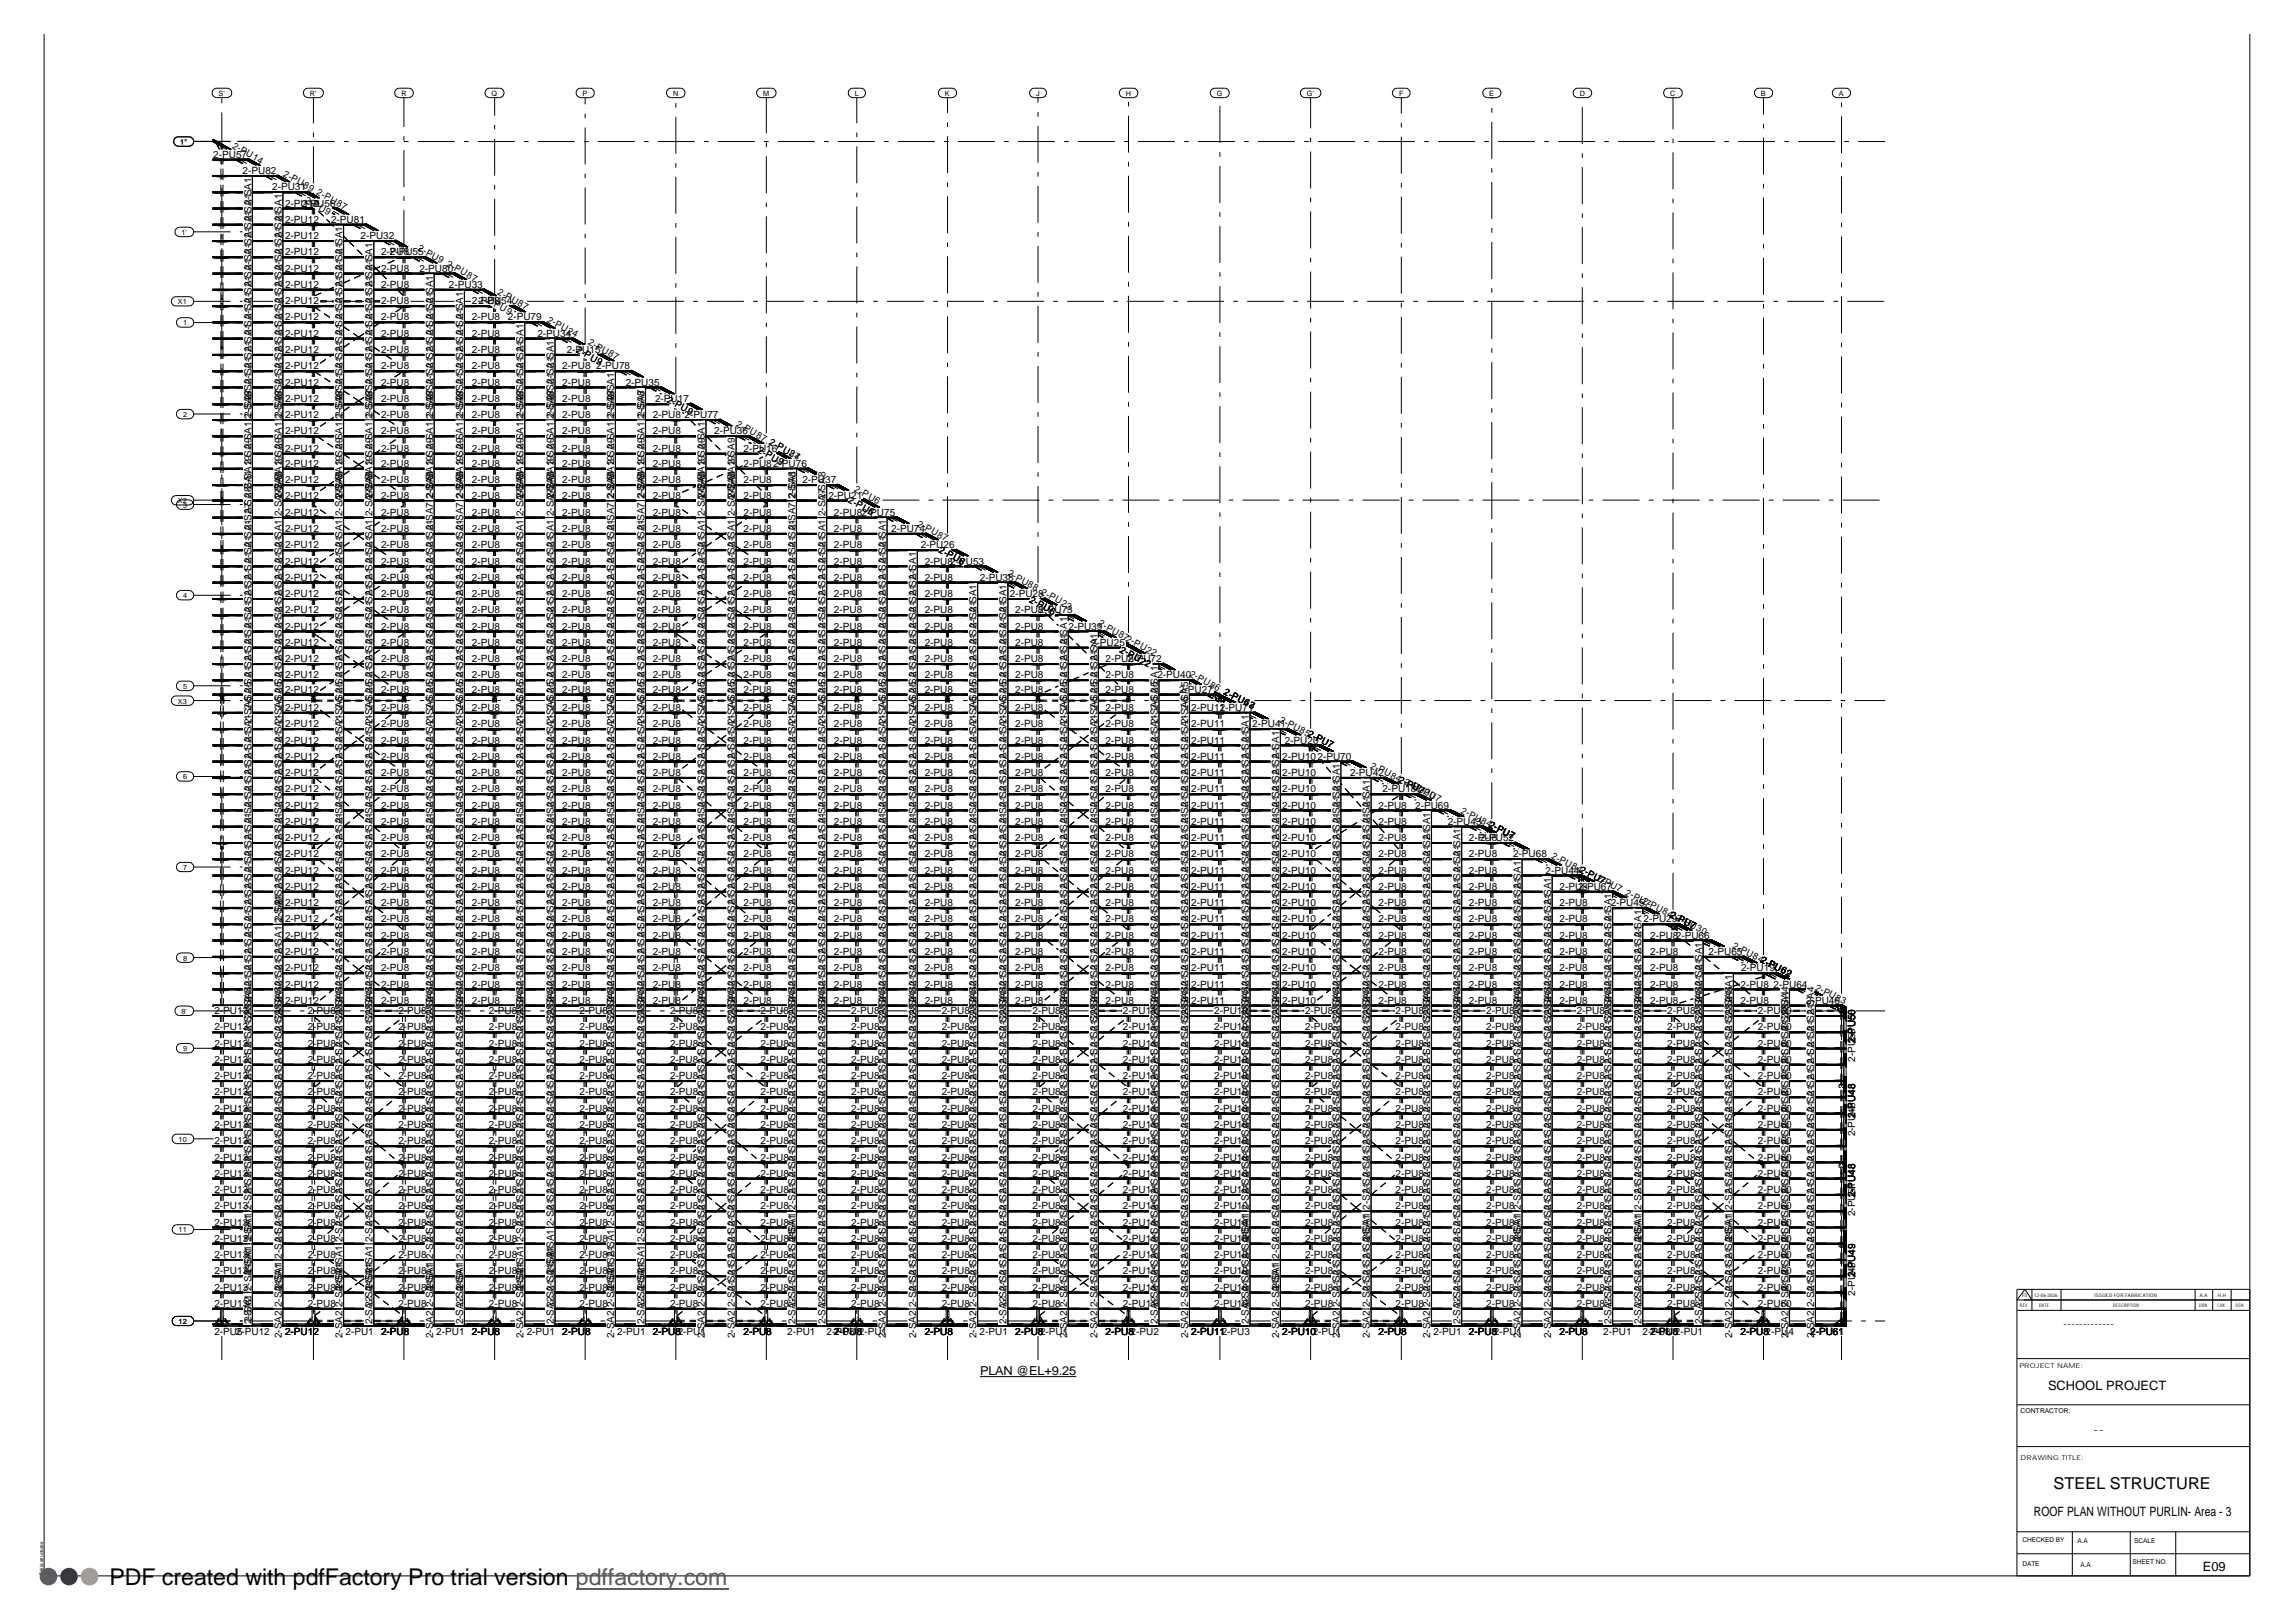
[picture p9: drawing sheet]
<svg xmlns="http://www.w3.org/2000/svg" width="420mm" height="297mm" viewBox="0 0 420 297" stroke-linecap="round" stroke-linejoin="round" font-family="sans-serif">
<defs><g id="words">
<text font-size="4.2" x="20.1" y="290.7">PDF created with pdfFactory Pro trial version pdffactory.com</text>
<text font-size="3" x="376.6" y="272.9">STEEL STRUCTURE</text>
<g font-size="2.4">
<text x="375.6" y="254.8">SCHOOL PROJECT</text>
<text x="373" y="277.9">ROOF PLAN WITHOUT PURLIN- Area - 3</text>
<text x="404" y="288">E09</text>
</g>
<text font-size="2.3" x="179.7" y="252.1">PLAN @EL+9.25</text>
<g font-size="1.8">
<text x="39.1" y="29">2-PU57</text>
<text x="42.5" y="27.1" transform="rotate(29 42.5 27.1)">2-PU14</text>
<text x="44.5" y="31.9">2-PU82</text>
<text x="49.9" y="34.9">2-PU31</text>
<text x="51.8" y="32.3" transform="rotate(29 51.8 32.3)">2-PU89</text>
<text x="57.9" y="35.6" transform="rotate(29 57.9 35.6)">2-PU87</text>
<text x="46.1" y="40.6" transform="rotate(-90 46.1 40.6)">2-SA1</text>
<text x="46.1" y="37.6" transform="rotate(-90 46.1 37.6)">2-SA1</text>
<text x="51.7" y="40.6" transform="rotate(-90 51.7 40.6)">2-SA1</text>
<text x="52.3" y="37.9">2-PU12</text>
<text x="52.3" y="40.9">2-PU12</text>
<text x="55.3" y="37.9">2-PU56</text>
<text x="55.8" y="37" transform="rotate(29 55.8 37)">2-PU9</text>
<text x="60.7" y="40.9">2-PU81</text>
<text x="46.1" y="46.6" transform="rotate(-90 46.1 46.6)">2-SA1</text>
<text x="46.1" y="43.6" transform="rotate(-90 46.1 43.6)">2-SA1</text>
<text x="51.7" y="46.6" transform="rotate(-90 51.7 46.6)">2-SA1</text>
<text x="51.7" y="43.6" transform="rotate(-90 51.7 43.6)">2-SA1</text>
<text x="52.3" y="46.8">2-PU12</text>
<text x="52.3" y="43.9">2-PU12</text>
<text x="62.8" y="46.6" transform="rotate(-90 62.8 46.6)">2-SA1</text>
<text x="66.1" y="43.9">2-PU32</text>
<text x="69.9" y="46.8">2-PU8</text>
<text x="71.5" y="46.8">2-PU55</text>
<text x="76.5" y="45.9" transform="rotate(29 76.5 45.9)">2-PU9</text>
<text x="46.1" y="52.5" transform="rotate(-90 46.1 52.5)">2-SA1</text>
<text x="46.1" y="49.6" transform="rotate(-90 46.1 49.6)">2-SA1</text>
<text x="51.7" y="52.5" transform="rotate(-90 51.7 52.5)">2-SA1</text>
<text x="51.7" y="49.6" transform="rotate(-90 51.7 49.6)">2-SA1</text>
<text x="52.3" y="49.8">2-PU12</text>
<text x="52.3" y="52.8">2-PU12</text>
<text x="62.8" y="52.5" transform="rotate(-90 62.8 52.5)">2-SA1</text>
<text x="62.8" y="49.6" transform="rotate(-90 62.8 49.6)">2-SA1</text>
<text x="68.3" y="52.5" transform="rotate(-90 68.3 52.5)">2-SA1</text>
<text x="68.3" y="49.6" transform="rotate(-90 68.3 49.6)">2-SA1</text>
<text x="69.9" y="49.8">2-PU8</text>
<text x="69.9" y="52.8">2-PU8</text>
<text x="76.9" y="49.8">2-PU80</text>
<text x="81.8" y="48.8" transform="rotate(29 81.8 48.8)">2-PU87</text>
<text x="82.3" y="52.8">2-PU33</text>
<text x="91.1" y="53.9" transform="rotate(29 91.1 53.9)">2-PU87</text>
<text x="46.1" y="58.5" transform="rotate(-90 46.1 58.5)">2-SA1</text>
<text x="46.1" y="55.5" transform="rotate(-90 46.1 55.5)">2-SA1</text>
<text x="51.7" y="58.5" transform="rotate(-90 51.7 58.5)">2-SA1</text>
<text x="51.7" y="55.5" transform="rotate(-90 51.7 55.5)">2-SA1</text>
<text x="52.3" y="58.8">2-PU12</text>
<text x="52.3" y="55.8">2-PU12</text>
<text x="62.8" y="58.5" transform="rotate(-90 62.8 58.5)">2-SA1</text>
<text x="62.8" y="55.5" transform="rotate(-90 62.8 55.5)">2-SA1</text>
<text x="68.3" y="58.5" transform="rotate(-90 68.3 58.5)">2-SA1</text>
<text x="68.3" y="55.5" transform="rotate(-90 68.3 55.5)">2-SA1</text>
<text x="69.9" y="55.8">2-PU8</text>
<text x="69.9" y="58.8">2-PU8</text>
<text x="79.4" y="58.5" transform="rotate(-90 79.4 58.5)">2-SA1</text>
<text x="79.4" y="55.5" transform="rotate(-90 79.4 55.5)">2-SA1</text>
<text x="85" y="58.5" transform="rotate(-90 85 58.5)">2-SA1</text>
<text x="86.5" y="58.8">2-PU8</text>
<text x="86.5" y="55.8">2-PU8</text>
<text x="87.8" y="55.8">2-PU54</text>
<text x="89" y="55.4" transform="rotate(29 89 55.4)">2-PU9</text>
<text x="93.1" y="58.8">2-PU79</text>
<text x="100.2" y="59" transform="rotate(29 100.2 59)">2-PU24</text>
<text x="46.1" y="64.5" transform="rotate(-90 46.1 64.5)">2-SA1</text>
<text x="46.1" y="61.5" transform="rotate(-90 46.1 61.5)">2-SA1</text>
<text x="51.7" y="64.5" transform="rotate(-90 51.7 64.5)">2-SA1</text>
<text x="51.7" y="61.5" transform="rotate(-90 51.7 61.5)">2-SA1</text>
<text x="52.3" y="64.7">2-PU12</text>
<text x="52.3" y="61.8">2-PU12</text>
<text x="62.8" y="64.5" transform="rotate(-90 62.8 64.5)">2-SA1</text>
<text x="62.8" y="61.5" transform="rotate(-90 62.8 61.5)">2-SA1</text>
<text x="68.3" y="64.5" transform="rotate(-90 68.3 64.5)">2-SA1</text>
<text x="68.3" y="61.5" transform="rotate(-90 68.3 61.5)">2-SA1</text>
<text x="69.9" y="61.8">2-PU8</text>
<text x="69.9" y="64.7">2-PU8</text>
<text x="79.4" y="64.5" transform="rotate(-90 79.4 64.5)">2-SA1</text>
<text x="79.4" y="61.5" transform="rotate(-90 79.4 61.5)">2-SA1</text>
<text x="85" y="64.5" transform="rotate(-90 85 64.5)">2-SA1</text>
<text x="85" y="61.5" transform="rotate(-90 85 61.5)">2-SA1</text>
<text x="86.5" y="61.8">2-PU8</text>
<text x="86.5" y="64.7">2-PU8</text>
<text x="96" y="64.5" transform="rotate(-90 96 64.5)">2-SA1</text>
<text x="98.6" y="61.8">2-PU34</text>
<text x="103.9" y="64.7">2-PU15</text>
<text x="105.6" y="64.6" transform="rotate(29 105.6 64.6)">2-PU9</text>
<text x="107.7" y="63.1" transform="rotate(29 107.7 63.1)">2-PU87</text>
<text x="46.1" y="70.4" transform="rotate(-90 46.1 70.4)">2-SA1</text>
<text x="46.1" y="67.5" transform="rotate(-90 46.1 67.5)">2-SA1</text>
<text x="51.7" y="70.4" transform="rotate(-90 51.7 70.4)">2-SA1</text>
<text x="51.7" y="67.5" transform="rotate(-90 51.7 67.5)">2-SA1</text>
<text x="52.3" y="67.7">2-PU12</text>
<text x="52.3" y="70.7">2-PU12</text>
<text x="62.8" y="70.4" transform="rotate(-90 62.8 70.4)">2-SA1</text>
<text x="62.8" y="67.5" transform="rotate(-90 62.8 67.5)">2-SA1</text>
<text x="68.3" y="70.4" transform="rotate(-90 68.3 70.4)">2-SA1</text>
<text x="68.3" y="67.5" transform="rotate(-90 68.3 67.5)">2-SA1</text>
<text x="69.9" y="67.7">2-PU8</text>
<text x="69.9" y="70.7">2-PU8</text>
<text x="79.4" y="70.4" transform="rotate(-90 79.4 70.4)">2-SA1</text>
<text x="79.4" y="67.5" transform="rotate(-90 79.4 67.5)">2-SA1</text>
<text x="85" y="70.4" transform="rotate(-90 85 70.4)">2-SA1</text>
<text x="85" y="67.5" transform="rotate(-90 85 67.5)">2-SA1</text>
<text x="86.5" y="67.7">2-PU8</text>
<text x="86.5" y="70.7">2-PU8</text>
<text x="96" y="70.4" transform="rotate(-90 96 70.4)">2-SA1</text>
<text x="96" y="67.5" transform="rotate(-90 96 67.5)">2-SA1</text>
<text x="101.6" y="70.4" transform="rotate(-90 101.6 70.4)">2-SA1</text>
<text x="101.6" y="67.5" transform="rotate(-90 101.6 67.5)">2-SA1</text>
<text x="103.1" y="67.7">2-PU8</text>
<text x="103.1" y="70.7">2-PU8</text>
<text x="109.3" y="67.7">2-PU78</text>
<text x="114.8" y="70.7">2-PU35</text>
<text x="46.1" y="76.8" transform="rotate(-90 46.1 76.8)">2-SA8</text>
<text x="46.1" y="76.4" transform="rotate(-90 46.1 76.4)">2-SA7</text>
<text x="46.1" y="73.4" transform="rotate(-90 46.1 73.4)">2-SA1</text>
<text x="51.7" y="76.8" transform="rotate(-90 51.7 76.8)">2-SA8</text>
<text x="51.7" y="76.4" transform="rotate(-90 51.7 76.4)">2-SA7</text>
<text x="51.7" y="73.4" transform="rotate(-90 51.7 73.4)">2-SA1</text>
<text x="52.3" y="76.7">2-PU12</text>
<text x="52.3" y="73.8">2-PU12</text>
<text x="62.8" y="76.8" transform="rotate(-90 62.8 76.8)">2-SA8</text>
<text x="62.8" y="76.4" transform="rotate(-90 62.8 76.4)">2-SA7</text>
<text x="62.8" y="73.4" transform="rotate(-90 62.8 73.4)">2-SA1</text>
<text x="68.3" y="76.8" transform="rotate(-90 68.3 76.8)">2-SA8</text>
<text x="68.3" y="76.4" transform="rotate(-90 68.3 76.4)">2-SA7</text>
<text x="68.3" y="73.4" transform="rotate(-90 68.3 73.4)">2-SA1</text>
<text x="69.9" y="73.8">2-PU8</text>
<text x="69.9" y="76.7">2-PU8</text>
<text x="79.4" y="76.8" transform="rotate(-90 79.4 76.8)">2-SA8</text>
<text x="79.4" y="76.4" transform="rotate(-90 79.4 76.4)">2-SA7</text>
<text x="79.4" y="73.4" transform="rotate(-90 79.4 73.4)">2-SA1</text>
<text x="85" y="76.8" transform="rotate(-90 85 76.8)">2-SA8</text>
<text x="85" y="76.4" transform="rotate(-90 85 76.4)">2-SA7</text>
<text x="85" y="73.4" transform="rotate(-90 85 73.4)">2-SA1</text>
<text x="86.5" y="73.8">2-PU8</text>
<text x="86.5" y="76.7">2-PU8</text>
<text x="96" y="76.8" transform="rotate(-90 96 76.8)">2-SA8</text>
<text x="96" y="76.4" transform="rotate(-90 96 76.4)">2-SA7</text>
<text x="96" y="73.4" transform="rotate(-90 96 73.4)">2-SA1</text>
<text x="101.6" y="76.8" transform="rotate(-90 101.6 76.8)">2-SA8</text>
<text x="101.6" y="76.4" transform="rotate(-90 101.6 76.4)">2-SA7</text>
<text x="101.6" y="73.4" transform="rotate(-90 101.6 73.4)">2-SA1</text>
<text x="103.1" y="76.7">2-PU8</text>
<text x="103.1" y="73.8">2-PU8</text>
<text x="112.6" y="76.8" transform="rotate(-90 112.6 76.8)">2-SA8</text>
<text x="112.6" y="76.4" transform="rotate(-90 112.6 76.4)">2-SA7</text>
<text x="112.6" y="73.4" transform="rotate(-90 112.6 73.4)">2-SA1</text>
<text x="118.2" y="76.8" transform="rotate(-90 118.2 76.8)">2-SA8</text>
<text x="118.2" y="76.4" transform="rotate(-90 118.2 76.4)">2-SA7</text>
<text x="119.7" y="76.7">2-PU8</text>
<text x="120.1" y="73.8">2-PU17</text>
<text x="122.2" y="73.7" transform="rotate(29 122.2 73.7)">2-PU9</text>
<text x="125.6" y="76.7">2-PU77</text>
<text x="46.1" y="82.4" transform="rotate(-90 46.1 82.4)">2-SA1</text>
<text x="51.7" y="82.4" transform="rotate(-90 51.7 82.4)">2-SA1</text>
<text x="52.3" y="79.6">2-PU12</text>
<text x="52.3" y="82.8">2-PU12</text>
<text x="62.8" y="82.4" transform="rotate(-90 62.8 82.4)">2-SA1</text>
<text x="68.3" y="82.4" transform="rotate(-90 68.3 82.4)">2-SA1</text>
<text x="69.9" y="79.6">2-PU8</text>
<text x="69.9" y="82.8">2-PU8</text>
<text x="79.4" y="82.4" transform="rotate(-90 79.4 82.4)">2-SA1</text>
<text x="85" y="82.4" transform="rotate(-90 85 82.4)">2-SA1</text>
<text x="86.5" y="79.6">2-PU8</text>
<text x="86.5" y="82.8">2-PU8</text>
<text x="96" y="82.4" transform="rotate(-90 96 82.4)">2-SA1</text>
<text x="101.6" y="82.4" transform="rotate(-90 101.6 82.4)">2-SA1</text>
<text x="103.1" y="79.6">2-PU8</text>
<text x="103.1" y="82.8">2-PU8</text>
<text x="112.6" y="82.4" transform="rotate(-90 112.6 82.4)">2-SA1</text>
<text x="118.2" y="82.4" transform="rotate(-90 118.2 82.4)">2-SA1</text>
<text x="119.7" y="79.6">2-PU8</text>
<text x="119.7" y="82.8">2-PU8</text>
<text x="129.2" y="82.4" transform="rotate(-90 129.2 82.4)">2-SA1</text>
<text x="131" y="79.6">2-PU36</text>
<text x="134.9" y="78.1" transform="rotate(29 134.9 78.1)">2-PU87</text>
<text x="136.4" y="82.8">2-PU16</text>
<text x="138.9" y="82.9" transform="rotate(29 138.9 82.9)">2-PU9</text>
<text x="141" y="81.4" transform="rotate(29 141 81.4)">2-PU87</text>
<text x="144.6" y="83.5" transform="rotate(29 144.6 83.5)">24</text>
<text x="46.1" y="85.3" transform="rotate(-90 46.1 85.3)">2-SA9</text>
<text x="51.7" y="85.3" transform="rotate(-90 51.7 85.3)">2-SA9</text>
<text x="52.3" y="85.6">2-PU12</text>
<text x="52.3" y="88.6">2-PU12</text>
<text x="62.8" y="85.3" transform="rotate(-90 62.8 85.3)">2-SA9</text>
<text x="68.3" y="85.3" transform="rotate(-90 68.3 85.3)">2-SA9</text>
<text x="69.9" y="85.6">2-PU8</text>
<text x="69.9" y="88.6">2-PU8</text>
<text x="79.4" y="89.6" transform="rotate(-90 79.4 89.6)">2-SA10</text>
<text x="79.4" y="85.3" transform="rotate(-90 79.4 85.3)">2-SA9</text>
<text x="85" y="89.6" transform="rotate(-90 85 89.6)">2-SA10</text>
<text x="85" y="85.3" transform="rotate(-90 85 85.3)">2-SA9</text>
<text x="86.5" y="85.6">2-PU8</text>
<text x="86.5" y="88.6">2-PU8</text>
<text x="96" y="85.3" transform="rotate(-90 96 85.3)">2-SA9</text>
<text x="101.6" y="85.3" transform="rotate(-90 101.6 85.3)">2-SA9</text>
<text x="103.1" y="85.6">2-PU8</text>
<text x="103.1" y="88.6">2-PU8</text>
<text x="112.6" y="89.6" transform="rotate(-90 112.6 89.6)">2-SA10</text>
<text x="112.6" y="85.3" transform="rotate(-90 112.6 85.3)">2-SA9</text>
<text x="118.2" y="89.6" transform="rotate(-90 118.2 89.6)">2-SA10</text>
<text x="118.2" y="85.3" transform="rotate(-90 118.2 85.3)">2-SA9</text>
<text x="119.7" y="85.6">2-PU8</text>
<text x="119.7" y="88.6">2-PU8</text>
<text x="129.2" y="85.3" transform="rotate(-90 129.2 85.3)">2-SA9</text>
<text x="134.8" y="85.3" transform="rotate(-90 134.8 85.3)">2-SA9</text>
<text x="136.4" y="85.6">2-PU82-PU76</text>
<text x="136.4" y="88.6">2-PU8</text>
<text x="147.2" y="88.6">2-PU37</text>
<text x="46.1" y="94.3" transform="rotate(-90 46.1 94.3)">2-SA82-SA10</text>
<text x="46.1" y="91.3" transform="rotate(-90 46.1 91.3)">2-SA1</text>
<text x="51.7" y="94.7" transform="rotate(-90 51.7 94.7)">2-SA72-SA10</text>
<text x="51.7" y="91.6" transform="rotate(-90 51.7 91.6)">2-SA8</text>
<text x="51.7" y="91.3" transform="rotate(-90 51.7 91.3)">2-SA1</text>
<text x="52.3" y="91.5">2-PU12</text>
<text x="52.3" y="94.6">2-PU12</text>
<text x="62.8" y="94.7" transform="rotate(-90 62.8 94.7)">2-SA72-SA10</text>
<text x="62.8" y="91.6" transform="rotate(-90 62.8 91.6)">2-SA8</text>
<text x="62.8" y="91.3" transform="rotate(-90 62.8 91.3)">2-SA1</text>
<text x="68.3" y="94.7" transform="rotate(-90 68.3 94.7)">2-SA72-SA10</text>
<text x="68.3" y="91.6" transform="rotate(-90 68.3 91.6)">2-SA8</text>
<text x="68.3" y="91.3" transform="rotate(-90 68.3 91.3)">2-SA1</text>
<text x="69.9" y="91.5">2-PU8</text>
<text x="69.9" y="94.6">2-PU8</text>
<text x="79.4" y="91.6" transform="rotate(-90 79.4 91.6)">2-SA8</text>
<text x="79.4" y="91.3" transform="rotate(-90 79.4 91.3)">2-SA1</text>
<text x="85" y="91.6" transform="rotate(-90 85 91.6)">2-SA8</text>
<text x="85" y="91.3" transform="rotate(-90 85 91.3)">2-SA1</text>
<text x="86.5" y="91.5">2-PU8</text>
<text x="86.5" y="94.6">2-PU8</text>
<text x="96" y="94.7" transform="rotate(-90 96 94.7)">2-SA72-SA10</text>
<text x="96" y="91.6" transform="rotate(-90 96 91.6)">2-SA8</text>
<text x="96" y="91.3" transform="rotate(-90 96 91.3)">2-SA1</text>
<text x="101.6" y="94.7" transform="rotate(-90 101.6 94.7)">2-SA72-SA10</text>
<text x="101.6" y="91.6" transform="rotate(-90 101.6 91.6)">2-SA8</text>
<text x="101.6" y="91.3" transform="rotate(-90 101.6 91.3)">2-SA1</text>
<text x="103.1" y="91.5">2-PU8</text>
<text x="103.1" y="94.6">2-PU8</text>
<text x="112.6" y="91.6" transform="rotate(-90 112.6 91.6)">2-SA8</text>
<text x="112.6" y="91.3" transform="rotate(-90 112.6 91.3)">2-SA1</text>
<text x="118.2" y="91.6" transform="rotate(-90 118.2 91.6)">2-SA8</text>
<text x="118.2" y="91.3" transform="rotate(-90 118.2 91.3)">2-SA1</text>
<text x="119.7" y="91.5">2-PU8</text>
<text x="119.7" y="94.6">2-PU8</text>
<text x="129.2" y="94.7" transform="rotate(-90 129.2 94.7)">2-SA72-SA10</text>
<text x="129.2" y="91.6" transform="rotate(-90 129.2 91.6)">2-SA8</text>
<text x="129.2" y="91.3" transform="rotate(-90 129.2 91.3)">2-SA1</text>
<text x="134.8" y="94.7" transform="rotate(-90 134.8 94.7)">2-SA72-SA10</text>
<text x="134.8" y="91.6" transform="rotate(-90 134.8 91.6)">2-SA8</text>
<text x="134.8" y="91.3" transform="rotate(-90 134.8 91.3)">2-SA1</text>
<text x="136.4" y="91.5">2-PU8</text>
<text x="136.4" y="94.6">2-PU8</text>
<text x="145.9" y="91.6" transform="rotate(-90 145.9 91.6)">2-SA8</text>
<text x="145.9" y="91.3" transform="rotate(-90 145.9 91.3)">2-SA1</text>
<text x="151.4" y="94.7" transform="rotate(-90 151.4 94.7)">2-SA7</text>
<text x="151.4" y="91.6" transform="rotate(-90 151.4 91.6)">2-SA8</text>
<text x="151.9" y="91.5">2-PU21</text>
<text x="153" y="94.6">2-PU82-PU75</text>
<text x="155.4" y="92.1" transform="rotate(29 155.4 92.1)">2-PU6</text>
<text x="156.5" y="90" transform="rotate(29 156.5 90)">2-PU6</text>
<text x="46.1" y="100.3" transform="rotate(-90 46.1 100.3)">2-SA1</text>
<text x="46.1" y="97.2" transform="rotate(-90 46.1 97.2)">2-SA7</text>
<text x="51.7" y="100.3" transform="rotate(-90 51.7 100.3)">2-SA1</text>
<text x="52.3" y="97.5">2-PU12</text>
<text x="52.3" y="100.5">2-PU12</text>
<text x="62.8" y="100.3" transform="rotate(-90 62.8 100.3)">2-SA1</text>
<text x="68.3" y="100.3" transform="rotate(-90 68.3 100.3)">2-SA1</text>
<text x="69.9" y="100.5">2-PU8</text>
<text x="69.9" y="97.5">2-PU8</text>
<text x="79.4" y="100.3" transform="rotate(-90 79.4 100.3)">2-SA1</text>
<text x="79.4" y="97.2" transform="rotate(-90 79.4 97.2)">2-SA7</text>
<text x="85" y="100.3" transform="rotate(-90 85 100.3)">2-SA1</text>
<text x="85" y="97.2" transform="rotate(-90 85 97.2)">2-SA7</text>
<text x="86.5" y="100.5">2-PU8</text>
<text x="86.5" y="97.5">2-PU8</text>
<text x="96" y="100.3" transform="rotate(-90 96 100.3)">2-SA1</text>
<text x="101.6" y="100.3" transform="rotate(-90 101.6 100.3)">2-SA1</text>
<text x="103.1" y="100.5">2-PU8</text>
<text x="103.1" y="97.5">2-PU8</text>
<text x="112.6" y="100.3" transform="rotate(-90 112.6 100.3)">2-SA1</text>
<text x="112.6" y="97.2" transform="rotate(-90 112.6 97.2)">2-SA7</text>
<text x="118.2" y="100.3" transform="rotate(-90 118.2 100.3)">2-SA1</text>
<text x="118.2" y="97.2" transform="rotate(-90 118.2 97.2)">2-SA7</text>
<text x="119.7" y="100.5">2-PU8</text>
<text x="119.7" y="97.5">2-PU8</text>
<text x="129.2" y="100.3" transform="rotate(-90 129.2 100.3)">2-SA1</text>
<text x="134.8" y="100.3" transform="rotate(-90 134.8 100.3)">2-SA1</text>
<text x="136.4" y="100.5">2-PU8</text>
<text x="136.4" y="97.5">2-PU8</text>
<text x="145.9" y="100.3" transform="rotate(-90 145.9 100.3)">2-SA1</text>
<text x="145.9" y="97.2" transform="rotate(-90 145.9 97.2)">2-SA7</text>
<text x="151.4" y="100.3" transform="rotate(-90 151.4 100.3)">2-SA1</text>
<text x="153" y="100.5">2-PU8</text>
<text x="153" y="97.5">2-PU8</text>
<text x="162.5" y="100.3" transform="rotate(-90 162.5 100.3)">2-SA1</text>
<text x="163.4" y="97.5">2-PU74</text>
<text x="168.1" y="96.4" transform="rotate(29 168.1 96.4)">2-PU87</text>
<text x="168.9" y="100.5">2-PU26</text>
<text x="172.1" y="101.2" transform="rotate(29 172.1 101.2)">2-PU6</text>
<text x="46.1" y="106.3" transform="rotate(-90 46.1 106.3)">2-SA1</text>
<text x="46.1" y="103.3" transform="rotate(-90 46.1 103.3)">2-SA1</text>
<text x="51.7" y="106.3" transform="rotate(-90 51.7 106.3)">2-SA1</text>
<text x="51.7" y="103.3" transform="rotate(-90 51.7 103.3)">2-SA1</text>
<text x="52.3" y="106.5">2-PU12</text>
<text x="52.3" y="103.5">2-PU12</text>
<text x="62.8" y="106.3" transform="rotate(-90 62.8 106.3)">2-SA1</text>
<text x="62.8" y="103.3" transform="rotate(-90 62.8 103.3)">2-SA1</text>
<text x="68.3" y="106.3" transform="rotate(-90 68.3 106.3)">2-SA1</text>
<text x="68.3" y="103.3" transform="rotate(-90 68.3 103.3)">2-SA1</text>
<text x="69.9" y="103.5">2-PU8</text>
<text x="69.9" y="106.5">2-PU8</text>
<text x="79.4" y="106.3" transform="rotate(-90 79.4 106.3)">2-SA1</text>
<text x="79.4" y="103.3" transform="rotate(-90 79.4 103.3)">2-SA1</text>
<text x="85" y="106.3" transform="rotate(-90 85 106.3)">2-SA1</text>
<text x="85" y="103.3" transform="rotate(-90 85 103.3)">2-SA1</text>
<text x="86.5" y="103.5">2-PU8</text>
<text x="86.5" y="106.5">2-PU8</text>
<text x="96" y="106.3" transform="rotate(-90 96 106.3)">2-SA1</text>
<text x="96" y="103.3" transform="rotate(-90 96 103.3)">2-SA1</text>
<text x="101.6" y="106.3" transform="rotate(-90 101.6 106.3)">2-SA1</text>
<text x="101.6" y="103.3" transform="rotate(-90 101.6 103.3)">2-SA1</text>
<text x="103.1" y="103.5">2-PU8</text>
<text x="103.1" y="106.5">2-PU8</text>
<text x="112.6" y="106.3" transform="rotate(-90 112.6 106.3)">2-SA1</text>
<text x="112.6" y="103.3" transform="rotate(-90 112.6 103.3)">2-SA1</text>
<text x="118.2" y="106.3" transform="rotate(-90 118.2 106.3)">2-SA1</text>
<text x="118.2" y="103.3" transform="rotate(-90 118.2 103.3)">2-SA1</text>
<text x="119.7" y="103.5">2-PU8</text>
<text x="119.7" y="106.5">2-PU8</text>
<text x="129.2" y="106.3" transform="rotate(-90 129.2 106.3)">2-SA1</text>
<text x="129.2" y="103.3" transform="rotate(-90 129.2 103.3)">2-SA1</text>
<text x="134.8" y="106.3" transform="rotate(-90 134.8 106.3)">2-SA1</text>
<text x="134.8" y="103.3" transform="rotate(-90 134.8 103.3)">2-SA1</text>
<text x="136.4" y="103.5">2-PU8</text>
<text x="136.4" y="106.5">2-PU8</text>
<text x="145.9" y="106.3" transform="rotate(-90 145.9 106.3)">2-SA1</text>
<text x="145.9" y="103.3" transform="rotate(-90 145.9 103.3)">2-SA1</text>
<text x="151.4" y="106.3" transform="rotate(-90 151.4 106.3)">2-SA1</text>
<text x="151.4" y="103.3" transform="rotate(-90 151.4 103.3)">2-SA1</text>
<text x="153" y="103.5">2-PU8</text>
<text x="153" y="106.5">2-PU8</text>
<text x="162.5" y="106.3" transform="rotate(-90 162.5 106.3)">2-SA1</text>
<text x="162.5" y="103.3" transform="rotate(-90 162.5 103.3)">2-SA1</text>
<text x="168" y="106.3" transform="rotate(-90 168 106.3)">2-SA1</text>
<text x="169.6" y="103.5">2-PU82-PU53</text>
<text x="169.6" y="106.5">2-PU8</text>
<text x="179.7" y="106.5">2-PU38</text>
<text x="184.7" y="105.5" transform="rotate(29 184.7 105.5)">2-PU88</text>
<text x="46.1" y="112.2" transform="rotate(-90 46.1 112.2)">2-SA1</text>
<text x="46.1" y="109.2" transform="rotate(-90 46.1 109.2)">2-SA1</text>
<text x="51.7" y="112.2" transform="rotate(-90 51.7 112.2)">2-SA1</text>
<text x="51.7" y="109.2" transform="rotate(-90 51.7 109.2)">2-SA1</text>
<text x="52.3" y="109.5">2-PU12</text>
<text x="52.3" y="112.4">2-PU12</text>
<text x="62.8" y="112.2" transform="rotate(-90 62.8 112.2)">2-SA1</text>
<text x="62.8" y="109.2" transform="rotate(-90 62.8 109.2)">2-SA1</text>
<text x="68.3" y="112.2" transform="rotate(-90 68.3 112.2)">2-SA1</text>
<text x="68.3" y="109.2" transform="rotate(-90 68.3 109.2)">2-SA1</text>
<text x="69.9" y="109.5">2-PU8</text>
<text x="69.9" y="112.4">2-PU8</text>
<text x="79.4" y="112.2" transform="rotate(-90 79.4 112.2)">2-SA1</text>
<text x="79.4" y="109.2" transform="rotate(-90 79.4 109.2)">2-SA1</text>
<text x="85" y="112.2" transform="rotate(-90 85 112.2)">2-SA1</text>
<text x="85" y="109.2" transform="rotate(-90 85 109.2)">2-SA1</text>
<text x="86.5" y="109.5">2-PU8</text>
<text x="86.5" y="112.4">2-PU8</text>
<text x="96" y="112.2" transform="rotate(-90 96 112.2)">2-SA1</text>
<text x="96" y="109.2" transform="rotate(-90 96 109.2)">2-SA1</text>
<text x="101.6" y="112.2" transform="rotate(-90 101.6 112.2)">2-SA1</text>
<text x="101.6" y="109.2" transform="rotate(-90 101.6 109.2)">2-SA1</text>
<text x="103.1" y="109.5">2-PU8</text>
<text x="103.1" y="112.4">2-PU8</text>
<text x="112.6" y="112.2" transform="rotate(-90 112.6 112.2)">2-SA1</text>
<text x="112.6" y="109.2" transform="rotate(-90 112.6 109.2)">2-SA1</text>
<text x="118.2" y="112.2" transform="rotate(-90 118.2 112.2)">2-SA1</text>
<text x="118.2" y="109.2" transform="rotate(-90 118.2 109.2)">2-SA1</text>
<text x="119.7" y="109.5">2-PU8</text>
<text x="119.7" y="112.4">2-PU8</text>
<text x="129.2" y="112.2" transform="rotate(-90 129.2 112.2)">2-SA1</text>
<text x="129.2" y="109.2" transform="rotate(-90 129.2 109.2)">2-SA1</text>
<text x="134.8" y="112.2" transform="rotate(-90 134.8 112.2)">2-SA1</text>
<text x="134.8" y="109.2" transform="rotate(-90 134.8 109.2)">2-SA1</text>
<text x="136.4" y="109.5">2-PU8</text>
<text x="136.4" y="112.4">2-PU8</text>
<text x="145.9" y="112.2" transform="rotate(-90 145.9 112.2)">2-SA1</text>
<text x="145.9" y="109.2" transform="rotate(-90 145.9 109.2)">2-SA1</text>
<text x="151.4" y="112.2" transform="rotate(-90 151.4 112.2)">2-SA1</text>
<text x="151.4" y="109.2" transform="rotate(-90 151.4 109.2)">2-SA1</text>
<text x="153" y="109.5">2-PU8</text>
<text x="153" y="112.4">2-PU8</text>
<text x="162.5" y="112.2" transform="rotate(-90 162.5 112.2)">2-SA1</text>
<text x="162.5" y="109.2" transform="rotate(-90 162.5 109.2)">2-SA1</text>
<text x="168" y="112.2" transform="rotate(-90 168 112.2)">2-SA1</text>
<text x="168" y="109.2" transform="rotate(-90 168 109.2)">2-SA1</text>
<text x="169.6" y="109.5">2-PU8</text>
<text x="169.6" y="112.4">2-PU8</text>
<text x="179.1" y="112.2" transform="rotate(-90 179.1 112.2)">2-SA1</text>
<text x="184.6" y="112.2" transform="rotate(-90 184.6 112.2)">2-SA1</text>
<text x="185.2" y="109.5">2-PU28</text>
<text x="186.2" y="112.4">2-PU8</text>
<text x="188.7" y="110.3" transform="rotate(29 188.7 110.3)">2-PU6</text>
<text x="190.5" y="112.4">2-PU73</text>
<text x="190.8" y="108.9" transform="rotate(29 190.8 108.9)">2-PU23</text>
<text x="46.1" y="118.2" transform="rotate(-90 46.1 118.2)">2-SA1</text>
<text x="46.1" y="115.2" transform="rotate(-90 46.1 115.2)">2-SA1</text>
<text x="51.7" y="118.2" transform="rotate(-90 51.7 118.2)">2-SA1</text>
<text x="51.7" y="115.2" transform="rotate(-90 51.7 115.2)">2-SA1</text>
<text x="52.3" y="115.4">2-PU12</text>
<text x="52.3" y="118.4">2-PU12</text>
<text x="62.8" y="118.2" transform="rotate(-90 62.8 118.2)">2-SA1</text>
<text x="62.8" y="115.2" transform="rotate(-90 62.8 115.2)">2-SA1</text>
<text x="68.3" y="118.2" transform="rotate(-90 68.3 118.2)">2-SA1</text>
<text x="68.3" y="115.2" transform="rotate(-90 68.3 115.2)">2-SA1</text>
<text x="69.9" y="115.4">2-PU8</text>
<text x="69.9" y="118.4">2-PU8</text>
<text x="79.4" y="115.2" transform="rotate(-90 79.4 115.2)">2-SA1</text>
<text x="79.4" y="118.2" transform="rotate(-90 79.4 118.2)">2-SA1</text>
<text x="85" y="118.2" transform="rotate(-90 85 118.2)">2-SA1</text>
<text x="85" y="115.2" transform="rotate(-90 85 115.2)">2-SA1</text>
<text x="86.5" y="115.4">2-PU8</text>
<text x="86.5" y="118.4">2-PU8</text>
<text x="96" y="118.2" transform="rotate(-90 96 118.2)">2-SA1</text>
<text x="96" y="115.2" transform="rotate(-90 96 115.2)">2-SA1</text>
<text x="101.6" y="118.2" transform="rotate(-90 101.6 118.2)">2-SA1</text>
<text x="101.6" y="115.2" transform="rotate(-90 101.6 115.2)">2-SA1</text>
<text x="103.1" y="115.4">2-PU8</text>
<text x="103.1" y="118.4">2-PU8</text>
<text x="112.6" y="118.2" transform="rotate(-90 112.6 118.2)">2-SA1</text>
<text x="112.6" y="115.2" transform="rotate(-90 112.6 115.2)">2-SA1</text>
<text x="118.2" y="118.2" transform="rotate(-90 118.2 118.2)">2-SA1</text>
<text x="118.2" y="115.2" transform="rotate(-90 118.2 115.2)">2-SA1</text>
<text x="119.7" y="115.4">2-PU8</text>
<text x="119.7" y="118.4">2-PU8</text>
<text x="129.2" y="118.2" transform="rotate(-90 129.2 118.2)">2-SA1</text>
<text x="129.2" y="115.2" transform="rotate(-90 129.2 115.2)">2-SA1</text>
<text x="134.8" y="118.2" transform="rotate(-90 134.8 118.2)">2-SA1</text>
<text x="134.8" y="115.2" transform="rotate(-90 134.8 115.2)">2-SA1</text>
<text x="136.4" y="115.4">2-PU8</text>
<text x="136.4" y="118.4">2-PU8</text>
<text x="145.9" y="118.2" transform="rotate(-90 145.9 118.2)">2-SA1</text>
<text x="145.9" y="115.2" transform="rotate(-90 145.9 115.2)">2-SA1</text>
<text x="151.4" y="118.2" transform="rotate(-90 151.4 118.2)">2-SA1</text>
<text x="151.4" y="115.2" transform="rotate(-90 151.4 115.2)">2-SA1</text>
<text x="153" y="115.4">2-PU8</text>
<text x="153" y="118.4">2-PU8</text>
<text x="162.5" y="118.2" transform="rotate(-90 162.5 118.2)">2-SA1</text>
<text x="162.5" y="115.2" transform="rotate(-90 162.5 115.2)">2-SA1</text>
<text x="168" y="118.2" transform="rotate(-90 168 118.2)">2-SA1</text>
<text x="168" y="115.2" transform="rotate(-90 168 115.2)">2-SA1</text>
<text x="169.6" y="115.4">2-PU8</text>
<text x="169.6" y="118.4">2-PU8</text>
<text x="179.1" y="118.2" transform="rotate(-90 179.1 118.2)">2-SA1</text>
<text x="179.1" y="115.2" transform="rotate(-90 179.1 115.2)">2-SA1</text>
<text x="184.6" y="118.2" transform="rotate(-90 184.6 118.2)">2-SA1</text>
<text x="184.6" y="115.2" transform="rotate(-90 184.6 115.2)">2-SA1</text>
<text x="186.2" y="115.4">2-PU8</text>
<text x="186.2" y="118.4">2-PU8</text>
<text x="195.7" y="118.2" transform="rotate(-90 195.7 118.2)">2-SA1</text>
<text x="196" y="115.4">2-PU39</text>
<text x="200.1" y="118.4">2-PU25</text>
<text x="201.3" y="114.6" transform="rotate(29 201.3 114.6)">2-PU872-PU22</text>
<text x="205.3" y="119.5" transform="rotate(29 205.3 119.5)">2-PU22</text>
<text x="46.1" y="124.1" transform="rotate(-90 46.1 124.1)">2-SA1</text>
<text x="46.1" y="121.2" transform="rotate(-90 46.1 121.2)">2-SA1</text>
<text x="51.7" y="124.1" transform="rotate(-90 51.7 124.1)">2-SA1</text>
<text x="51.7" y="121.2" transform="rotate(-90 51.7 121.2)">2-SA1</text>
<text x="52.3" y="124.4">2-PU12</text>
<text x="52.3" y="121.4">2-PU12</text>
<text x="62.8" y="124.1" transform="rotate(-90 62.8 124.1)">2-SA1</text>
<text x="62.8" y="121.2" transform="rotate(-90 62.8 121.2)">2-SA1</text>
<text x="68.3" y="124.1" transform="rotate(-90 68.3 124.1)">2-SA1</text>
<text x="68.3" y="121.2" transform="rotate(-90 68.3 121.2)">2-SA1</text>
<text x="69.9" y="124.4">2-PU8</text>
<text x="69.9" y="121.4">2-PU8</text>
<text x="79.4" y="124.1" transform="rotate(-90 79.4 124.1)">2-SA1</text>
<text x="79.4" y="121.2" transform="rotate(-90 79.4 121.2)">2-SA1</text>
<text x="85" y="124.1" transform="rotate(-90 85 124.1)">2-SA1</text>
<text x="85" y="121.2" transform="rotate(-90 85 121.2)">2-SA1</text>
<text x="86.5" y="121.4">2-PU8</text>
<text x="86.5" y="124.4">2-PU8</text>
<text x="96" y="124.1" transform="rotate(-90 96 124.1)">2-SA1</text>
<text x="96" y="121.2" transform="rotate(-90 96 121.2)">2-SA1</text>
<text x="101.6" y="124.1" transform="rotate(-90 101.6 124.1)">2-SA1</text>
<text x="101.6" y="121.2" transform="rotate(-90 101.6 121.2)">2-SA1</text>
<text x="103.1" y="121.4">2-PU8</text>
<text x="103.1" y="124.4">2-PU8</text>
<text x="112.6" y="124.1" transform="rotate(-90 112.6 124.1)">2-SA1</text>
<text x="112.6" y="121.2" transform="rotate(-90 112.6 121.2)">2-SA1</text>
<text x="118.2" y="124.1" transform="rotate(-90 118.2 124.1)">2-SA1</text>
<text x="118.2" y="121.2" transform="rotate(-90 118.2 121.2)">2-SA1</text>
<text x="119.7" y="121.4">2-PU8</text>
<text x="119.7" y="124.4">2-PU8</text>
<text x="129.2" y="124.1" transform="rotate(-90 129.2 124.1)">2-SA1</text>
<text x="129.2" y="121.2" transform="rotate(-90 129.2 121.2)">2-SA1</text>
<text x="134.8" y="124.1" transform="rotate(-90 134.8 124.1)">2-SA1</text>
<text x="134.8" y="121.2" transform="rotate(-90 134.8 121.2)">2-SA1</text>
<text x="136.4" y="121.4">2-PU8</text>
<text x="136.4" y="124.4">2-PU8</text>
<text x="145.9" y="124.1" transform="rotate(-90 145.9 124.1)">2-SA1</text>
<text x="145.9" y="121.2" transform="rotate(-90 145.9 121.2)">2-SA1</text>
<text x="151.4" y="124.1" transform="rotate(-90 151.4 124.1)">2-SA1</text>
<text x="151.4" y="121.2" transform="rotate(-90 151.4 121.2)">2-SA1</text>
<text x="153" y="124.4">2-PU8</text>
<text x="153" y="121.4">2-PU8</text>
<text x="162.5" y="124.1" transform="rotate(-90 162.5 124.1)">2-SA1</text>
<text x="162.5" y="121.2" transform="rotate(-90 162.5 121.2)">2-SA1</text>
<text x="168" y="124.1" transform="rotate(-90 168 124.1)">2-SA1</text>
<text x="168" y="121.2" transform="rotate(-90 168 121.2)">2-SA1</text>
<text x="169.6" y="121.4">2-PU8</text>
<text x="169.6" y="124.4">2-PU8</text>
<text x="179.1" y="124.1" transform="rotate(-90 179.1 124.1)">2-SA1</text>
<text x="179.1" y="121.2" transform="rotate(-90 179.1 121.2)">2-SA1</text>
<text x="184.6" y="124.1" transform="rotate(-90 184.6 124.1)">2-SA1</text>
<text x="184.6" y="121.2" transform="rotate(-90 184.6 121.2)">2-SA1</text>
<text x="186.2" y="124.4">2-PU8</text>
<text x="186.2" y="121.4">2-PU8</text>
<text x="195.7" y="124.1" transform="rotate(-90 195.7 124.1)">2-SA1</text>
<text x="195.7" y="121.2" transform="rotate(-90 195.7 121.2)">2-SA1</text>
<text x="201.3" y="124.1" transform="rotate(-90 201.3 124.1)">2-SA1</text>
<text x="201.3" y="121.2" transform="rotate(-90 201.3 121.2)">2-SA1</text>
<text x="202.8" y="121.4">2-PU8</text>
<text x="202.8" y="124.4">2-PU8</text>
<text x="206.8" y="121.4">2-PU72</text>
<text x="212.3" y="124.4">2-PU40</text>
<text x="218.1" y="123.9" transform="rotate(29 218.1 123.9)">2-PU86</text>
<text x="46.1" y="130.1" transform="rotate(-90 46.1 130.1)">2-SA5</text>
<text x="46.1" y="127.1" transform="rotate(-90 46.1 127.1)">2-SA1</text>
<text x="51.7" y="130.1" transform="rotate(-90 51.7 130.1)">2-SA5</text>
<text x="51.7" y="127.1" transform="rotate(-90 51.7 127.1)">2-SA1</text>
<text x="52.3" y="127">2-PU12</text>
<text x="52.3" y="130.3">2-PU12</text>
<text x="62.8" y="130.1" transform="rotate(-90 62.8 130.1)">2-SA5</text>
<text x="62.8" y="127.1" transform="rotate(-90 62.8 127.1)">2-SA1</text>
<text x="68.3" y="130.1" transform="rotate(-90 68.3 130.1)">2-SA5</text>
<text x="68.3" y="127.1" transform="rotate(-90 68.3 127.1)">2-SA1</text>
<text x="69.9" y="130.3">2-PU8</text>
<text x="69.9" y="127">2-PU8</text>
<text x="79.4" y="130.1" transform="rotate(-90 79.4 130.1)">2-SA5</text>
<text x="79.4" y="127.1" transform="rotate(-90 79.4 127.1)">2-SA1</text>
<text x="85" y="130.1" transform="rotate(-90 85 130.1)">2-SA5</text>
<text x="85" y="127.1" transform="rotate(-90 85 127.1)">2-SA1</text>
<text x="86.5" y="127">2-PU8</text>
<text x="86.5" y="130.3">2-PU8</text>
<text x="96" y="130.1" transform="rotate(-90 96 130.1)">2-SA5</text>
<text x="96" y="127.1" transform="rotate(-90 96 127.1)">2-SA1</text>
<text x="101.6" y="130.1" transform="rotate(-90 101.6 130.1)">2-SA5</text>
<text x="101.6" y="127.1" transform="rotate(-90 101.6 127.1)">2-SA1</text>
<text x="103.1" y="130.3">2-PU8</text>
<text x="103.1" y="127">2-PU8</text>
<text x="112.6" y="130.1" transform="rotate(-90 112.6 130.1)">2-SA5</text>
<text x="112.6" y="127.1" transform="rotate(-90 112.6 127.1)">2-SA1</text>
<text x="118.2" y="130.1" transform="rotate(-90 118.2 130.1)">2-SA5</text>
<text x="118.2" y="127.1" transform="rotate(-90 118.2 127.1)">2-SA1</text>
<text x="119.7" y="127">2-PU8</text>
<text x="119.7" y="130.3">2-PU8</text>
<text x="129.2" y="130.1" transform="rotate(-90 129.2 130.1)">2-SA5</text>
<text x="129.2" y="127.1" transform="rotate(-90 129.2 127.1)">2-SA1</text>
<text x="134.8" y="130.1" transform="rotate(-90 134.8 130.1)">2-SA5</text>
<text x="134.8" y="127.1" transform="rotate(-90 134.8 127.1)">2-SA1</text>
<text x="136.4" y="130.3">2-PU8</text>
<text x="136.4" y="127">2-PU8</text>
<text x="145.9" y="130.1" transform="rotate(-90 145.9 130.1)">2-SA5</text>
<text x="145.9" y="127.1" transform="rotate(-90 145.9 127.1)">2-SA1</text>
<text x="151.4" y="130.1" transform="rotate(-90 151.4 130.1)">2-SA5</text>
<text x="151.4" y="127.1" transform="rotate(-90 151.4 127.1)">2-SA1</text>
<text x="153" y="130.3">2-PU8</text>
<text x="153" y="127">2-PU8</text>
<text x="162.5" y="130.1" transform="rotate(-90 162.5 130.1)">2-SA5</text>
<text x="162.5" y="127.1" transform="rotate(-90 162.5 127.1)">2-SA1</text>
<text x="168" y="130.1" transform="rotate(-90 168 130.1)">2-SA5</text>
<text x="168" y="127.1" transform="rotate(-90 168 127.1)">2-SA1</text>
<text x="169.6" y="127">2-PU8</text>
<text x="169.6" y="130.3">2-PU8</text>
<text x="179.1" y="130.1" transform="rotate(-90 179.1 130.1)">2-SA5</text>
<text x="179.1" y="127.1" transform="rotate(-90 179.1 127.1)">2-SA1</text>
<text x="184.6" y="130.1" transform="rotate(-90 184.6 130.1)">2-SA5</text>
<text x="184.6" y="127.1" transform="rotate(-90 184.6 127.1)">2-SA1</text>
<text x="186.2" y="130.3">2-PU8</text>
<text x="186.2" y="127">2-PU8</text>
<text x="195.7" y="130.1" transform="rotate(-90 195.7 130.1)">2-SA5</text>
<text x="195.7" y="127.1" transform="rotate(-90 195.7 127.1)">2-SA1</text>
<text x="201.3" y="130.1" transform="rotate(-90 201.3 130.1)">2-SA5</text>
<text x="201.3" y="127.1" transform="rotate(-90 201.3 127.1)">2-SA1</text>
<text x="202.8" y="127">2-PU8</text>
<text x="202.8" y="130.3">2-PU8</text>
<text x="212.3" y="130.1" transform="rotate(-90 212.3 130.1)">2-SA5</text>
<text x="212.3" y="127.1" transform="rotate(-90 212.3 127.1)">2-SA1</text>
<text x="216.2" y="127">2-PU27</text>
<text x="217.9" y="130.1" transform="rotate(-90 217.9 130.1)">2-SA5</text>
<text x="218.5" y="130.3">2-PU11</text>
<text x="223.7" y="130.3">2-PU71</text>
<text x="224.3" y="127.3" transform="rotate(27 224.3 127.3)">2-PU63</text>
<text x="228" y="129.1" transform="rotate(27 228 129.1)">47</text>
<text x="46.1" y="136.1" transform="rotate(-90 46.1 136.1)">2-SA1</text>
<text x="46.1" y="132.7" transform="rotate(-90 46.1 132.7)">2-SA6</text>
<text x="51.7" y="136.1" transform="rotate(-90 51.7 136.1)">2-SA1</text>
<text x="51.7" y="132.7" transform="rotate(-90 51.7 132.7)">2-SA6</text>
<text x="52.3" y="136.3">2-PU12</text>
<text x="52.3" y="133.3">2-PU12</text>
<text x="62.8" y="136.1" transform="rotate(-90 62.8 136.1)">2-SA1</text>
<text x="62.8" y="132.7" transform="rotate(-90 62.8 132.7)">2-SA6</text>
<text x="68.3" y="136.1" transform="rotate(-90 68.3 136.1)">2-SA1</text>
<text x="68.3" y="132.7" transform="rotate(-90 68.3 132.7)">2-SA6</text>
<text x="69.9" y="136.3">2-PU8</text>
<text x="69.9" y="133.3">2-PU8</text>
<text x="79.4" y="136.1" transform="rotate(-90 79.4 136.1)">2-SA1</text>
<text x="79.4" y="132.7" transform="rotate(-90 79.4 132.7)">2-SA6</text>
<text x="85" y="136.1" transform="rotate(-90 85 136.1)">2-SA1</text>
<text x="85" y="132.7" transform="rotate(-90 85 132.7)">2-SA6</text>
<text x="86.5" y="136.3">2-PU8</text>
<text x="86.5" y="133.3">2-PU8</text>
<text x="96" y="136.1" transform="rotate(-90 96 136.1)">2-SA1</text>
<text x="96" y="132.7" transform="rotate(-90 96 132.7)">2-SA6</text>
<text x="101.6" y="136.1" transform="rotate(-90 101.6 136.1)">2-SA1</text>
<text x="101.6" y="132.7" transform="rotate(-90 101.6 132.7)">2-SA6</text>
<text x="103.1" y="136.3">2-PU8</text>
<text x="103.1" y="133.3">2-PU8</text>
<text x="112.6" y="136.1" transform="rotate(-90 112.6 136.1)">2-SA1</text>
<text x="112.6" y="132.7" transform="rotate(-90 112.6 132.7)">2-SA6</text>
<text x="118.2" y="136.1" transform="rotate(-90 118.2 136.1)">2-SA1</text>
<text x="118.2" y="132.7" transform="rotate(-90 118.2 132.7)">2-SA6</text>
<text x="119.7" y="136.3">2-PU8</text>
<text x="119.7" y="133.3">2-PU8</text>
<text x="129.2" y="136.1" transform="rotate(-90 129.2 136.1)">2-SA1</text>
<text x="129.2" y="132.7" transform="rotate(-90 129.2 132.7)">2-SA6</text>
<text x="134.8" y="132.7" transform="rotate(-90 134.8 132.7)">2-SA6</text>
<text x="134.8" y="136.1" transform="rotate(-90 134.8 136.1)">2-SA1</text>
<text x="136.4" y="136.3">2-PU8</text>
<text x="136.4" y="133.3">2-PU8</text>
<text x="145.9" y="132.7" transform="rotate(-90 145.9 132.7)">2-SA6</text>
<text x="145.9" y="136.1" transform="rotate(-90 145.9 136.1)">2-SA1</text>
<text x="151.4" y="136.1" transform="rotate(-90 151.4 136.1)">2-SA1</text>
<text x="151.4" y="132.7" transform="rotate(-90 151.4 132.7)">2-SA6</text>
<text x="153" y="136.3">2-PU8</text>
<text x="153" y="133.3">2-PU8</text>
<text x="162.5" y="136.1" transform="rotate(-90 162.5 136.1)">2-SA1</text>
<text x="162.5" y="132.7" transform="rotate(-90 162.5 132.7)">2-SA6</text>
<text x="168" y="136.1" transform="rotate(-90 168 136.1)">2-SA1</text>
<text x="168" y="132.7" transform="rotate(-90 168 132.7)">2-SA6</text>
<text x="169.6" y="136.3">2-PU8</text>
<text x="169.6" y="133.3">2-PU8</text>
<text x="179.1" y="136.1" transform="rotate(-90 179.1 136.1)">2-SA1</text>
<text x="179.1" y="132.7" transform="rotate(-90 179.1 132.7)">2-SA6</text>
<text x="184.6" y="136.1" transform="rotate(-90 184.6 136.1)">2-SA1</text>
<text x="184.6" y="132.7" transform="rotate(-90 184.6 132.7)">2-SA6</text>
<text x="186.2" y="136.3">2-PU8</text>
<text x="186.2" y="133.3">2-PU8</text>
<text x="195.7" y="136.1" transform="rotate(-90 195.7 136.1)">2-SA1</text>
<text x="195.7" y="132.7" transform="rotate(-90 195.7 132.7)">2-SA6</text>
<text x="201.3" y="136.1" transform="rotate(-90 201.3 136.1)">2-SA1</text>
<text x="201.3" y="132.7" transform="rotate(-90 201.3 132.7)">2-SA6</text>
<text x="202.8" y="136.3">2-PU8</text>
<text x="202.8" y="133.3">2-PU8</text>
<text x="212.3" y="132.7" transform="rotate(-90 212.3 132.7)">2-SA6</text>
<text x="212.3" y="136.1" transform="rotate(-90 212.3 136.1)">2-SA1</text>
<text x="217.9" y="136.1" transform="rotate(-90 217.9 136.1)">2-SA1</text>
<text x="217.9" y="132.7" transform="rotate(-90 217.9 132.7)">2-SA6</text>
<text x="218.5" y="136.3">2-PU11</text>
<text x="218.5" y="133.3">2-PU11</text>
<text x="229.1" y="136.1" transform="rotate(-90 229.1 136.1)">2-SA1</text>
<text x="229.7" y="133.3">2-PU41</text>
<text x="234.5" y="132.4" transform="rotate(27 234.5 132.4)">2-PU852-PU7</text>
<text x="235.6" y="136.3">2-PU20</text>
<text x="46.1" y="139.1" transform="rotate(-90 46.1 139.1)">2-SA1</text>
<text x="46.1" y="142" transform="rotate(-90 46.1 142)">2-SA1</text>
<text x="51.7" y="139.1" transform="rotate(-90 51.7 139.1)">2-SA1</text>
<text x="51.7" y="142" transform="rotate(-90 51.7 142)">2-SA1</text>
<text x="52.3" y="139.3">2-PU12</text>
<text x="52.3" y="142.3">2-PU12</text>
<text x="62.8" y="139.1" transform="rotate(-90 62.8 139.1)">2-SA1</text>
<text x="62.8" y="142" transform="rotate(-90 62.8 142)">2-SA1</text>
<text x="68.3" y="139.1" transform="rotate(-90 68.3 139.1)">2-SA1</text>
<text x="68.3" y="142" transform="rotate(-90 68.3 142)">2-SA1</text>
<text x="69.9" y="139.3">2-PU8</text>
<text x="69.9" y="142.3">2-PU8</text>
<text x="79.4" y="142" transform="rotate(-90 79.4 142)">2-SA1</text>
<text x="79.4" y="139.1" transform="rotate(-90 79.4 139.1)">2-SA1</text>
<text x="85" y="142" transform="rotate(-90 85 142)">2-SA1</text>
<text x="85" y="139.1" transform="rotate(-90 85 139.1)">2-SA1</text>
<text x="86.5" y="139.3">2-PU8</text>
<text x="86.5" y="142.3">2-PU8</text>
<text x="96" y="142" transform="rotate(-90 96 142)">2-SA1</text>
<text x="96" y="139.1" transform="rotate(-90 96 139.1)">2-SA1</text>
<text x="101.6" y="142" transform="rotate(-90 101.6 142)">2-SA1</text>
<text x="101.6" y="139.1" transform="rotate(-90 101.6 139.1)">2-SA1</text>
<text x="103.1" y="139.3">2-PU8</text>
<text x="103.1" y="142.3">2-PU8</text>
<text x="112.6" y="142" transform="rotate(-90 112.6 142)">2-SA1</text>
<text x="112.6" y="139.1" transform="rotate(-90 112.6 139.1)">2-SA1</text>
<text x="118.2" y="142" transform="rotate(-90 118.2 142)">2-SA1</text>
<text x="118.2" y="139.1" transform="rotate(-90 118.2 139.1)">2-SA1</text>
<text x="119.7" y="139.3">2-PU8</text>
<text x="119.7" y="142.3">2-PU8</text>
<text x="129.2" y="142" transform="rotate(-90 129.2 142)">2-SA1</text>
<text x="129.2" y="139.1" transform="rotate(-90 129.2 139.1)">2-SA1</text>
<text x="134.8" y="142" transform="rotate(-90 134.8 142)">2-SA1</text>
<text x="134.8" y="139.1" transform="rotate(-90 134.8 139.1)">2-SA1</text>
<text x="136.4" y="139.3">2-PU8</text>
<text x="136.4" y="142.3">2-PU8</text>
<text x="145.9" y="142" transform="rotate(-90 145.9 142)">2-SA1</text>
<text x="145.9" y="139.1" transform="rotate(-90 145.9 139.1)">2-SA1</text>
<text x="151.4" y="142" transform="rotate(-90 151.4 142)">2-SA1</text>
<text x="151.4" y="139.1" transform="rotate(-90 151.4 139.1)">2-SA1</text>
<text x="153" y="139.3">2-PU8</text>
<text x="153" y="142.3">2-PU8</text>
<text x="162.5" y="142" transform="rotate(-90 162.5 142)">2-SA1</text>
<text x="162.5" y="139.1" transform="rotate(-90 162.5 139.1)">2-SA1</text>
<text x="168" y="142" transform="rotate(-90 168 142)">2-SA1</text>
<text x="168" y="139.1" transform="rotate(-90 168 139.1)">2-SA1</text>
<text x="169.6" y="139.3">2-PU8</text>
<text x="169.6" y="142.3">2-PU8</text>
<text x="179.1" y="142" transform="rotate(-90 179.1 142)">2-SA1</text>
<text x="179.1" y="139.1" transform="rotate(-90 179.1 139.1)">2-SA1</text>
<text x="184.6" y="142" transform="rotate(-90 184.6 142)">2-SA1</text>
<text x="184.6" y="139.1" transform="rotate(-90 184.6 139.1)">2-SA1</text>
<text x="186.2" y="139.3">2-PU8</text>
<text x="186.2" y="142.3">2-PU8</text>
<text x="195.7" y="142" transform="rotate(-90 195.7 142)">2-SA1</text>
<text x="195.7" y="139.1" transform="rotate(-90 195.7 139.1)">2-SA1</text>
<text x="201.3" y="142" transform="rotate(-90 201.3 142)">2-SA1</text>
<text x="201.3" y="139.1" transform="rotate(-90 201.3 139.1)">2-SA1</text>
<text x="202.8" y="139.3">2-PU8</text>
<text x="202.8" y="142.3">2-PU8</text>
<text x="212.3" y="142" transform="rotate(-90 212.3 142)">2-SA1</text>
<text x="212.3" y="139.1" transform="rotate(-90 212.3 139.1)">2-SA1</text>
<text x="217.9" y="142" transform="rotate(-90 217.9 142)">2-SA1</text>
<text x="217.9" y="139.1" transform="rotate(-90 217.9 139.1)">2-SA1</text>
<text x="218.5" y="139.3">2-PU11</text>
<text x="218.5" y="142.3">2-PU11</text>
<text x="229.1" y="142" transform="rotate(-90 229.1 142)">2-SA1</text>
<text x="229.1" y="139.1" transform="rotate(-90 229.1 139.1)">2-SA1</text>
<text x="234.6" y="142" transform="rotate(-90 234.6 142)">2-SA1</text>
<text x="234.6" y="139.1" transform="rotate(-90 234.6 139.1)">2-SA1</text>
<text x="235.2" y="139.3">2-PU102-PU70</text>
<text x="235.2" y="142.3">2-PU10</text>
<text x="247.6" y="142.3">2-PU42</text>
<text x="251.2" y="140.7" transform="rotate(27 251.2 140.7)">2-PU842-PU7</text>
<text x="257.4" y="143.8" transform="rotate(27 257.4 143.8)">2-PU30</text>
<text x="46.1" y="148" transform="rotate(-90 46.1 148)">2-SA1</text>
<text x="46.1" y="145" transform="rotate(-90 46.1 145)">2-SA1</text>
<text x="51.7" y="148" transform="rotate(-90 51.7 148)">2-SA1</text>
<text x="51.7" y="145" transform="rotate(-90 51.7 145)">2-SA1</text>
<text x="52.3" y="145.2">2-PU12</text>
<text x="52.3" y="148.3">2-PU12</text>
<text x="62.8" y="148" transform="rotate(-90 62.8 148)">2-SA1</text>
<text x="62.8" y="145" transform="rotate(-90 62.8 145)">2-SA1</text>
<text x="68.3" y="148" transform="rotate(-90 68.3 148)">2-SA1</text>
<text x="68.3" y="145" transform="rotate(-90 68.3 145)">2-SA1</text>
<text x="69.9" y="145.2">2-PU8</text>
<text x="69.9" y="148.3">2-PU8</text>
<text x="79.4" y="148" transform="rotate(-90 79.4 148)">2-SA1</text>
<text x="79.4" y="145" transform="rotate(-90 79.4 145)">2-SA1</text>
<text x="85" y="148" transform="rotate(-90 85 148)">2-SA1</text>
<text x="85" y="145" transform="rotate(-90 85 145)">2-SA1</text>
<text x="86.5" y="145.2">2-PU8</text>
<text x="86.5" y="148.3">2-PU8</text>
<text x="96" y="148" transform="rotate(-90 96 148)">2-SA1</text>
<text x="96" y="145" transform="rotate(-90 96 145)">2-SA1</text>
<text x="101.6" y="148" transform="rotate(-90 101.6 148)">2-SA1</text>
<text x="101.6" y="145" transform="rotate(-90 101.6 145)">2-SA1</text>
<text x="103.1" y="145.2">2-PU8</text>
<text x="103.1" y="148.3">2-PU8</text>
<text x="112.6" y="148" transform="rotate(-90 112.6 148)">2-SA1</text>
<text x="112.6" y="145" transform="rotate(-90 112.6 145)">2-SA1</text>
<text x="118.2" y="148" transform="rotate(-90 118.2 148)">2-SA1</text>
<text x="118.2" y="145" transform="rotate(-90 118.2 145)">2-SA1</text>
<text x="119.7" y="145.2">2-PU8</text>
<text x="119.7" y="148.3">2-PU8</text>
<text x="129.2" y="148" transform="rotate(-90 129.2 148)">2-SA1</text>
<text x="129.2" y="145" transform="rotate(-90 129.2 145)">2-SA1</text>
<text x="134.8" y="148" transform="rotate(-90 134.8 148)">2-SA1</text>
<text x="134.8" y="145" transform="rotate(-90 134.8 145)">2-SA1</text>
<text x="136.4" y="145.2">2-PU8</text>
<text x="136.4" y="148.3">2-PU8</text>
<text x="145.9" y="148" transform="rotate(-90 145.9 148)">2-SA1</text>
<text x="145.9" y="145" transform="rotate(-90 145.9 145)">2-SA1</text>
<text x="151.4" y="148" transform="rotate(-90 151.4 148)">2-SA1</text>
<text x="151.4" y="145" transform="rotate(-90 151.4 145)">2-SA1</text>
<text x="153" y="145.2">2-PU8</text>
<text x="153" y="148.3">2-PU8</text>
<text x="162.5" y="148" transform="rotate(-90 162.5 148)">2-SA1</text>
<text x="162.5" y="145" transform="rotate(-90 162.5 145)">2-SA1</text>
<text x="168" y="148" transform="rotate(-90 168 148)">2-SA1</text>
<text x="168" y="145" transform="rotate(-90 168 145)">2-SA1</text>
<text x="169.6" y="145.2">2-PU8</text>
<text x="169.6" y="148.3">2-PU8</text>
<text x="179.1" y="148" transform="rotate(-90 179.1 148)">2-SA1</text>
<text x="179.1" y="145" transform="rotate(-90 179.1 145)">2-SA1</text>
<text x="184.6" y="148" transform="rotate(-90 184.6 148)">2-SA1</text>
<text x="184.6" y="145" transform="rotate(-90 184.6 145)">2-SA1</text>
<text x="186.2" y="145.2">2-PU8</text>
<text x="186.2" y="148.3">2-PU8</text>
<text x="195.7" y="148" transform="rotate(-90 195.7 148)">2-SA1</text>
<text x="195.7" y="145" transform="rotate(-90 195.7 145)">2-SA1</text>
<text x="201.3" y="148" transform="rotate(-90 201.3 148)">2-SA1</text>
<text x="201.3" y="145" transform="rotate(-90 201.3 145)">2-SA1</text>
<text x="202.8" y="145.2">2-PU8</text>
<text x="202.8" y="148.3">2-PU8</text>
<text x="212.3" y="148" transform="rotate(-90 212.3 148)">2-SA1</text>
<text x="212.3" y="145" transform="rotate(-90 212.3 145)">2-SA1</text>
<text x="217.9" y="148" transform="rotate(-90 217.9 148)">2-SA1</text>
<text x="217.9" y="145" transform="rotate(-90 217.9 145)">2-SA1</text>
<text x="218.5" y="145.2">2-PU11</text>
<text x="218.5" y="148.3">2-PU11</text>
<text x="229.1" y="148" transform="rotate(-90 229.1 148)">2-SA1</text>
<text x="229.1" y="145" transform="rotate(-90 229.1 145)">2-SA1</text>
<text x="234.6" y="148" transform="rotate(-90 234.6 148)">2-SA1</text>
<text x="234.6" y="145" transform="rotate(-90 234.6 145)">2-SA1</text>
<text x="235.2" y="145.2">2-PU10</text>
<text x="235.2" y="148.3">2-PU10</text>
<text x="245.7" y="148" transform="rotate(-90 245.7 148)">2-SA1</text>
<text x="245.7" y="145" transform="rotate(-90 245.7 145)">2-SA1</text>
<text x="251.2" y="148" transform="rotate(-90 251.2 148)">2-SA1</text>
<text x="252.8" y="148.3">2-PU8</text>
<text x="253.6" y="145.2">2-PU18</text>
<text x="259.5" y="144.8" transform="rotate(27 259.5 144.8)">2-PU7</text>
<text x="259.5" y="148.3">2-PU69</text>
<text x="267.8" y="149" transform="rotate(27 267.8 149)">2-PU842-PU7</text>
<text x="46.1" y="154" transform="rotate(-90 46.1 154)">2-SA1</text>
<text x="46.1" y="151" transform="rotate(-90 46.1 151)">2-SA1</text>
<text x="51.7" y="154" transform="rotate(-90 51.7 154)">2-SA1</text>
<text x="51.7" y="151" transform="rotate(-90 51.7 151)">2-SA1</text>
<text x="52.3" y="154.2">2-PU12</text>
<text x="52.3" y="151.2">2-PU12</text>
<text x="62.8" y="154" transform="rotate(-90 62.8 154)">2-SA1</text>
<text x="62.8" y="151" transform="rotate(-90 62.8 151)">2-SA1</text>
<text x="68.3" y="154" transform="rotate(-90 68.3 154)">2-SA1</text>
<text x="68.3" y="151" transform="rotate(-90 68.3 151)">2-SA1</text>
<text x="69.9" y="151.2">2-PU8</text>
<text x="69.9" y="154.2">2-PU8</text>
<text x="79.4" y="154" transform="rotate(-90 79.4 154)">2-SA1</text>
<text x="79.4" y="151" transform="rotate(-90 79.4 151)">2-SA1</text>
<text x="85" y="154" transform="rotate(-90 85 154)">2-SA1</text>
<text x="85" y="151" transform="rotate(-90 85 151)">2-SA1</text>
<text x="86.5" y="151.2">2-PU8</text>
<text x="86.5" y="154.2">2-PU8</text>
<text x="96" y="154" transform="rotate(-90 96 154)">2-SA1</text>
<text x="96" y="151" transform="rotate(-90 96 151)">2-SA1</text>
<text x="101.6" y="154" transform="rotate(-90 101.6 154)">2-SA1</text>
<text x="101.6" y="151" transform="rotate(-90 101.6 151)">2-SA1</text>
<text x="103.1" y="151.2">2-PU8</text>
<text x="103.1" y="154.2">2-PU8</text>
<text x="112.6" y="154" transform="rotate(-90 112.6 154)">2-SA1</text>
<text x="112.6" y="151" transform="rotate(-90 112.6 151)">2-SA1</text>
<text x="118.2" y="154" transform="rotate(-90 118.2 154)">2-SA1</text>
<text x="118.2" y="151" transform="rotate(-90 118.2 151)">2-SA1</text>
<text x="119.7" y="151.2">2-PU8</text>
<text x="119.7" y="154.2">2-PU8</text>
<text x="129.2" y="154" transform="rotate(-90 129.2 154)">2-SA1</text>
<text x="129.2" y="151" transform="rotate(-90 129.2 151)">2-SA1</text>
<text x="134.8" y="154" transform="rotate(-90 134.8 154)">2-SA1</text>
<text x="134.8" y="151" transform="rotate(-90 134.8 151)">2-SA1</text>
<text x="136.4" y="151.2">2-PU8</text>
<text x="136.4" y="154.2">2-PU8</text>
<text x="145.9" y="154" transform="rotate(-90 145.9 154)">2-SA1</text>
<text x="145.9" y="151" transform="rotate(-90 145.9 151)">2-SA1</text>
<text x="151.4" y="154" transform="rotate(-90 151.4 154)">2-SA1</text>
<text x="151.4" y="151" transform="rotate(-90 151.4 151)">2-SA1</text>
<text x="153" y="151.2">2-PU8</text>
<text x="153" y="154.2">2-PU8</text>
<text x="162.5" y="154" transform="rotate(-90 162.5 154)">2-SA1</text>
<text x="162.5" y="151" transform="rotate(-90 162.5 151)">2-SA1</text>
<text x="168" y="154" transform="rotate(-90 168 154)">2-SA1</text>
<text x="168" y="151" transform="rotate(-90 168 151)">2-SA1</text>
<text x="169.6" y="151.2">2-PU8</text>
<text x="169.6" y="154.2">2-PU8</text>
<text x="179.1" y="154" transform="rotate(-90 179.1 154)">2-SA1</text>
<text x="179.1" y="151" transform="rotate(-90 179.1 151)">2-SA1</text>
<text x="184.6" y="154" transform="rotate(-90 184.6 154)">2-SA1</text>
<text x="184.6" y="151" transform="rotate(-90 184.6 151)">2-SA1</text>
<text x="186.2" y="151.2">2-PU8</text>
<text x="186.2" y="154.2">2-PU8</text>
<text x="195.7" y="154" transform="rotate(-90 195.7 154)">2-SA1</text>
<text x="195.7" y="151" transform="rotate(-90 195.7 151)">2-SA1</text>
<text x="201.3" y="154" transform="rotate(-90 201.3 154)">2-SA1</text>
<text x="201.3" y="151" transform="rotate(-90 201.3 151)">2-SA1</text>
<text x="202.8" y="151.2">2-PU8</text>
<text x="202.8" y="154.2">2-PU8</text>
<text x="212.3" y="154" transform="rotate(-90 212.3 154)">2-SA1</text>
<text x="212.3" y="151" transform="rotate(-90 212.3 151)">2-SA1</text>
<text x="217.9" y="154" transform="rotate(-90 217.9 154)">2-SA1</text>
<text x="217.9" y="151" transform="rotate(-90 217.9 151)">2-SA1</text>
<text x="218.5" y="151.2">2-PU11</text>
<text x="218.5" y="154.2">2-PU11</text>
<text x="229.1" y="154" transform="rotate(-90 229.1 154)">2-SA1</text>
<text x="229.1" y="151" transform="rotate(-90 229.1 151)">2-SA1</text>
<text x="234.6" y="154" transform="rotate(-90 234.6 154)">2-SA1</text>
<text x="234.6" y="151" transform="rotate(-90 234.6 151)">2-SA1</text>
<text x="235.2" y="151.2">2-PU10</text>
<text x="235.2" y="154.2">2-PU10</text>
<text x="245.7" y="154" transform="rotate(-90 245.7 154)">2-SA1</text>
<text x="245.7" y="151" transform="rotate(-90 245.7 151)">2-SA1</text>
<text x="251.2" y="154" transform="rotate(-90 251.2 154)">2-SA1</text>
<text x="251.2" y="151" transform="rotate(-90 251.2 151)">2-SA1</text>
<text x="252.8" y="151.2">2-PU8</text>
<text x="252.8" y="154.2">2-PU8</text>
<text x="262.3" y="154" transform="rotate(-90 262.3 154)">2-SA1</text>
<text x="265.5" y="151.2">2-PU43</text>
<text x="269.4" y="154.2">2-PU8</text>
<text x="271.5" y="154.2">2-PU52</text>
<text x="46.1" y="159.9" transform="rotate(-90 46.1 159.9)">2-SA1</text>
<text x="46.1" y="156.9" transform="rotate(-90 46.1 156.9)">2-SA1</text>
<text x="51.7" y="159.9" transform="rotate(-90 51.7 159.9)">2-SA1</text>
<text x="51.7" y="156.9" transform="rotate(-90 51.7 156.9)">2-SA1</text>
<text x="52.3" y="157.2">2-PU12</text>
<text x="52.3" y="160.2">2-PU12</text>
<text x="62.8" y="159.9" transform="rotate(-90 62.8 159.9)">2-SA1</text>
<text x="62.8" y="156.9" transform="rotate(-90 62.8 156.9)">2-SA1</text>
<text x="68.3" y="159.9" transform="rotate(-90 68.3 159.9)">2-SA1</text>
<text x="68.3" y="156.9" transform="rotate(-90 68.3 156.9)">2-SA1</text>
<text x="69.9" y="157.2">2-PU8</text>
<text x="69.9" y="160.2">2-PU8</text>
<text x="79.4" y="159.9" transform="rotate(-90 79.4 159.9)">2-SA1</text>
<text x="79.4" y="156.9" transform="rotate(-90 79.4 156.9)">2-SA1</text>
<text x="85" y="159.9" transform="rotate(-90 85 159.9)">2-SA1</text>
<text x="85" y="156.9" transform="rotate(-90 85 156.9)">2-SA1</text>
<text x="86.5" y="157.2">2-PU8</text>
<text x="86.5" y="160.2">2-PU8</text>
<text x="96" y="159.9" transform="rotate(-90 96 159.9)">2-SA1</text>
<text x="96" y="156.9" transform="rotate(-90 96 156.9)">2-SA1</text>
<text x="101.6" y="159.9" transform="rotate(-90 101.6 159.9)">2-SA1</text>
<text x="101.6" y="156.9" transform="rotate(-90 101.6 156.9)">2-SA1</text>
<text x="103.1" y="157.2">2-PU8</text>
<text x="103.1" y="160.2">2-PU8</text>
<text x="112.6" y="159.9" transform="rotate(-90 112.6 159.9)">2-SA1</text>
<text x="112.6" y="156.9" transform="rotate(-90 112.6 156.9)">2-SA1</text>
<text x="118.2" y="159.9" transform="rotate(-90 118.2 159.9)">2-SA1</text>
<text x="118.2" y="156.9" transform="rotate(-90 118.2 156.9)">2-SA1</text>
<text x="119.7" y="157.2">2-PU8</text>
<text x="119.7" y="160.2">2-PU8</text>
<text x="129.2" y="159.9" transform="rotate(-90 129.2 159.9)">2-SA1</text>
<text x="129.2" y="156.9" transform="rotate(-90 129.2 156.9)">2-SA1</text>
<text x="134.8" y="159.9" transform="rotate(-90 134.8 159.9)">2-SA1</text>
<text x="134.8" y="156.9" transform="rotate(-90 134.8 156.9)">2-SA1</text>
<text x="136.4" y="157.2">2-PU8</text>
<text x="136.4" y="160.2">2-PU8</text>
<text x="145.9" y="159.9" transform="rotate(-90 145.9 159.9)">2-SA1</text>
<text x="145.9" y="156.9" transform="rotate(-90 145.9 156.9)">2-SA1</text>
<text x="151.4" y="159.9" transform="rotate(-90 151.4 159.9)">2-SA1</text>
<text x="151.4" y="156.9" transform="rotate(-90 151.4 156.9)">2-SA1</text>
<text x="153" y="157.2">2-PU8</text>
<text x="153" y="160.2">2-PU8</text>
<text x="162.5" y="159.9" transform="rotate(-90 162.5 159.9)">2-SA1</text>
<text x="162.5" y="156.9" transform="rotate(-90 162.5 156.9)">2-SA1</text>
<text x="168" y="159.9" transform="rotate(-90 168 159.9)">2-SA1</text>
<text x="168" y="156.9" transform="rotate(-90 168 156.9)">2-SA1</text>
<text x="169.6" y="157.2">2-PU8</text>
<text x="169.6" y="160.2">2-PU8</text>
<text x="179.1" y="159.9" transform="rotate(-90 179.1 159.9)">2-SA1</text>
<text x="179.1" y="156.9" transform="rotate(-90 179.1 156.9)">2-SA1</text>
<text x="184.6" y="159.9" transform="rotate(-90 184.6 159.9)">2-SA1</text>
<text x="184.6" y="156.9" transform="rotate(-90 184.6 156.9)">2-SA1</text>
<text x="186.2" y="157.2">2-PU8</text>
<text x="186.2" y="160.2">2-PU8</text>
<text x="195.7" y="159.9" transform="rotate(-90 195.7 159.9)">2-SA1</text>
<text x="195.7" y="156.9" transform="rotate(-90 195.7 156.9)">2-SA1</text>
<text x="201.3" y="159.9" transform="rotate(-90 201.3 159.9)">2-SA1</text>
<text x="201.3" y="156.9" transform="rotate(-90 201.3 156.9)">2-SA1</text>
<text x="202.8" y="157.2">2-PU8</text>
<text x="202.8" y="160.2">2-PU8</text>
<text x="212.3" y="159.9" transform="rotate(-90 212.3 159.9)">2-SA1</text>
<text x="212.3" y="156.9" transform="rotate(-90 212.3 156.9)">2-SA1</text>
<text x="217.9" y="159.9" transform="rotate(-90 217.9 159.9)">2-SA1</text>
<text x="217.9" y="156.9" transform="rotate(-90 217.9 156.9)">2-SA1</text>
<text x="218.5" y="157.2">2-PU11</text>
<text x="218.5" y="160.2">2-PU11</text>
<text x="229.1" y="159.9" transform="rotate(-90 229.1 159.9)">2-SA1</text>
<text x="229.1" y="156.9" transform="rotate(-90 229.1 156.9)">2-SA1</text>
<text x="234.6" y="159.9" transform="rotate(-90 234.6 159.9)">2-SA1</text>
<text x="234.6" y="156.9" transform="rotate(-90 234.6 156.9)">2-SA1</text>
<text x="235.2" y="157.2">2-PU10</text>
<text x="235.2" y="160.2">2-PU10</text>
<text x="245.7" y="159.9" transform="rotate(-90 245.7 159.9)">2-SA1</text>
<text x="245.7" y="156.9" transform="rotate(-90 245.7 156.9)">2-SA1</text>
<text x="251.2" y="159.9" transform="rotate(-90 251.2 159.9)">2-SA1</text>
<text x="251.2" y="156.9" transform="rotate(-90 251.2 156.9)">2-SA1</text>
<text x="252.8" y="157.2">2-PU8</text>
<text x="252.8" y="160.2">2-PU8</text>
<text x="262.3" y="159.9" transform="rotate(-90 262.3 159.9)">2-SA1</text>
<text x="262.3" y="156.9" transform="rotate(-90 262.3 156.9)">2-SA1</text>
<text x="267.8" y="159.9" transform="rotate(-90 267.8 159.9)">2-SA1</text>
<text x="267.8" y="156.9" transform="rotate(-90 267.8 156.9)">2-SA1</text>
<text x="269.4" y="157.2">2-PU8</text>
<text x="269.4" y="160.2">2-PU8</text>
<text x="277.5" y="157.2">2-PU68</text>
<text x="283.5" y="160.2">2-PU44</text>
<text x="284.4" y="157.3" transform="rotate(27 284.4 157.3)">2-PU842-PU7</text>
<text x="292.7" y="161.4" transform="rotate(27 292.7 161.4)">2-PU7</text>
<text x="46.1" y="165.9" transform="rotate(-90 46.1 165.9)">2-SA1</text>
<text x="46.1" y="162.9" transform="rotate(-90 46.1 162.9)">2-SA1</text>
<text x="51.7" y="165.9" transform="rotate(-90 51.7 165.9)">2-SA1</text>
<text x="51.7" y="162.9" transform="rotate(-90 51.7 162.9)">2-SA1</text>
<text x="52.3" y="163.2">2-PU12</text>
<text x="52.3" y="166.2">2-PU12</text>
<text x="62.8" y="165.9" transform="rotate(-90 62.8 165.9)">2-SA1</text>
<text x="62.8" y="162.9" transform="rotate(-90 62.8 162.9)">2-SA1</text>
<text x="68.3" y="165.9" transform="rotate(-90 68.3 165.9)">2-SA1</text>
<text x="68.3" y="162.9" transform="rotate(-90 68.3 162.9)">2-SA1</text>
<text x="69.9" y="163.2">2-PU8</text>
<text x="69.9" y="166.2">2-PU8</text>
<text x="79.4" y="165.9" transform="rotate(-90 79.4 165.9)">2-SA1</text>
<text x="79.4" y="162.9" transform="rotate(-90 79.4 162.9)">2-SA1</text>
<text x="85" y="165.9" transform="rotate(-90 85 165.9)">2-SA1</text>
<text x="85" y="162.9" transform="rotate(-90 85 162.9)">2-SA1</text>
<text x="86.5" y="163.2">2-PU8</text>
<text x="86.5" y="166.2">2-PU8</text>
<text x="96" y="165.9" transform="rotate(-90 96 165.9)">2-SA1</text>
<text x="96" y="162.9" transform="rotate(-90 96 162.9)">2-SA1</text>
<text x="101.6" y="165.9" transform="rotate(-90 101.6 165.9)">2-SA1</text>
<text x="101.6" y="162.9" transform="rotate(-90 101.6 162.9)">2-SA1</text>
<text x="103.1" y="163.2">2-PU8</text>
<text x="103.1" y="166.2">2-PU8</text>
<text x="112.6" y="165.9" transform="rotate(-90 112.6 165.9)">2-SA1</text>
<text x="112.6" y="162.9" transform="rotate(-90 112.6 162.9)">2-SA1</text>
<text x="118.2" y="165.9" transform="rotate(-90 118.2 165.9)">2-SA1</text>
<text x="118.2" y="162.9" transform="rotate(-90 118.2 162.9)">2-SA1</text>
<text x="119.7" y="163.2">2-PU8</text>
<text x="119.7" y="166.2">2-PU8</text>
<text x="129.2" y="165.9" transform="rotate(-90 129.2 165.9)">2-SA1</text>
<text x="129.2" y="162.9" transform="rotate(-90 129.2 162.9)">2-SA1</text>
<text x="134.8" y="165.9" transform="rotate(-90 134.8 165.9)">2-SA1</text>
<text x="134.8" y="162.9" transform="rotate(-90 134.8 162.9)">2-SA1</text>
<text x="136.4" y="163.2">2-PU8</text>
<text x="136.4" y="166.2">2-PU8</text>
<text x="145.9" y="165.9" transform="rotate(-90 145.9 165.9)">2-SA1</text>
<text x="145.9" y="162.9" transform="rotate(-90 145.9 162.9)">2-SA1</text>
<text x="151.4" y="165.9" transform="rotate(-90 151.4 165.9)">2-SA1</text>
<text x="151.4" y="162.9" transform="rotate(-90 151.4 162.9)">2-SA1</text>
<text x="153" y="166.2">2-PU8</text>
<text x="153" y="163.2">2-PU8</text>
<text x="162.5" y="165.9" transform="rotate(-90 162.5 165.9)">2-SA1</text>
<text x="162.5" y="162.9" transform="rotate(-90 162.5 162.9)">2-SA1</text>
<text x="168" y="165.9" transform="rotate(-90 168 165.9)">2-SA1</text>
<text x="168" y="162.9" transform="rotate(-90 168 162.9)">2-SA1</text>
<text x="169.6" y="163.2">2-PU8</text>
<text x="169.6" y="166.2">2-PU8</text>
<text x="179.1" y="165.9" transform="rotate(-90 179.1 165.9)">2-SA1</text>
<text x="179.1" y="162.9" transform="rotate(-90 179.1 162.9)">2-SA1</text>
<text x="184.6" y="165.9" transform="rotate(-90 184.6 165.9)">2-SA1</text>
<text x="184.6" y="162.9" transform="rotate(-90 184.6 162.9)">2-SA1</text>
<text x="186.2" y="163.2">2-PU8</text>
<text x="186.2" y="166.2">2-PU8</text>
<text x="195.7" y="165.9" transform="rotate(-90 195.7 165.9)">2-SA1</text>
<text x="195.7" y="162.9" transform="rotate(-90 195.7 162.9)">2-SA1</text>
<text x="201.3" y="165.9" transform="rotate(-90 201.3 165.9)">2-SA1</text>
<text x="201.3" y="162.9" transform="rotate(-90 201.3 162.9)">2-SA1</text>
<text x="202.8" y="166.2">2-PU8</text>
<text x="202.8" y="163.2">2-PU8</text>
<text x="212.3" y="165.9" transform="rotate(-90 212.3 165.9)">2-SA1</text>
<text x="212.3" y="162.9" transform="rotate(-90 212.3 162.9)">2-SA1</text>
<text x="217.9" y="165.9" transform="rotate(-90 217.9 165.9)">2-SA1</text>
<text x="217.9" y="162.9" transform="rotate(-90 217.9 162.9)">2-SA1</text>
<text x="218.5" y="163.2">2-PU11</text>
<text x="218.5" y="166.2">2-PU11</text>
<text x="229.1" y="165.9" transform="rotate(-90 229.1 165.9)">2-SA1</text>
<text x="229.1" y="162.9" transform="rotate(-90 229.1 162.9)">2-SA1</text>
<text x="234.6" y="165.9" transform="rotate(-90 234.6 165.9)">2-SA1</text>
<text x="234.6" y="162.9" transform="rotate(-90 234.6 162.9)">2-SA1</text>
<text x="235.2" y="163.2">2-PU10</text>
<text x="235.2" y="166.2">2-PU10</text>
<text x="245.7" y="165.9" transform="rotate(-90 245.7 165.9)">2-SA1</text>
<text x="245.7" y="162.9" transform="rotate(-90 245.7 162.9)">2-SA1</text>
<text x="251.2" y="165.9" transform="rotate(-90 251.2 165.9)">2-SA1</text>
<text x="251.2" y="162.9" transform="rotate(-90 251.2 162.9)">2-SA1</text>
<text x="252.8" y="163.2">2-PU8</text>
<text x="252.8" y="166.2">2-PU8</text>
<text x="262.3" y="165.9" transform="rotate(-90 262.3 165.9)">2-SA1</text>
<text x="262.3" y="162.9" transform="rotate(-90 262.3 162.9)">2-SA1</text>
<text x="267.8" y="165.9" transform="rotate(-90 267.8 165.9)">2-SA1</text>
<text x="267.8" y="162.9" transform="rotate(-90 267.8 162.9)">2-SA1</text>
<text x="269.4" y="163.2">2-PU8</text>
<text x="269.4" y="166.2">2-PU8</text>
<text x="278.9" y="165.9" transform="rotate(-90 278.9 165.9)">2-SA1</text>
<text x="278.9" y="162.9" transform="rotate(-90 278.9 162.9)">2-SA1</text>
<text x="284.5" y="165.9" transform="rotate(-90 284.5 165.9)">2-SA1</text>
<text x="286" y="163.2">2-PU8</text>
<text x="286" y="166.2">2-PU8</text>
<text x="289.4" y="163.2">2-PU67</text>
<text x="295.4" y="166.2">2-PU45</text>
<text x="297.9" y="164" transform="rotate(27 297.9 164)">2-PU7</text>
<text x="301" y="165.6" transform="rotate(27 301 165.6)">2-PU842-PU7</text>
<text x="46.1" y="171.9" transform="rotate(-90 46.1 171.9)">2-SA1</text>
<text x="46.1" y="168.9" transform="rotate(-90 46.1 168.9)">2-SA1</text>
<text x="51.7" y="168.9" transform="rotate(-90 51.7 168.9)">2-SA1</text>
<text x="52.3" y="169.1">2-PU12</text>
<text x="52.3" y="172.1">2-PU12</text>
<text x="62.8" y="171.9" transform="rotate(-90 62.8 171.9)">2-SA1</text>
<text x="62.8" y="168.9" transform="rotate(-90 62.8 168.9)">2-SA1</text>
<text x="68.3" y="171.9" transform="rotate(-90 68.3 171.9)">2-SA1</text>
<text x="68.3" y="168.9" transform="rotate(-90 68.3 168.9)">2-SA1</text>
<text x="69.9" y="172.1">2-PU8</text>
<text x="69.9" y="169.1">2-PU8</text>
<text x="79.4" y="171.9" transform="rotate(-90 79.4 171.9)">2-SA1</text>
<text x="79.4" y="168.9" transform="rotate(-90 79.4 168.9)">2-SA1</text>
<text x="85" y="171.9" transform="rotate(-90 85 171.9)">2-SA1</text>
<text x="85" y="168.9" transform="rotate(-90 85 168.9)">2-SA1</text>
<text x="86.5" y="172.1">2-PU8</text>
<text x="86.5" y="169.1">2-PU8</text>
<text x="96" y="171.9" transform="rotate(-90 96 171.9)">2-SA1</text>
<text x="96" y="168.9" transform="rotate(-90 96 168.9)">2-SA1</text>
<text x="101.6" y="171.9" transform="rotate(-90 101.6 171.9)">2-SA1</text>
<text x="101.6" y="168.9" transform="rotate(-90 101.6 168.9)">2-SA1</text>
<text x="103.1" y="172.1">2-PU8</text>
<text x="103.1" y="169.1">2-PU8</text>
<text x="112.6" y="171.9" transform="rotate(-90 112.6 171.9)">2-SA1</text>
<text x="112.6" y="168.9" transform="rotate(-90 112.6 168.9)">2-SA1</text>
<text x="118.2" y="171.9" transform="rotate(-90 118.2 171.9)">2-SA1</text>
<text x="118.2" y="168.9" transform="rotate(-90 118.2 168.9)">2-SA1</text>
<text x="119.7" y="172.1">2-PU8</text>
<text x="119.7" y="169.1">2-PU8</text>
<text x="129.2" y="171.9" transform="rotate(-90 129.2 171.9)">2-SA1</text>
<text x="129.2" y="168.9" transform="rotate(-90 129.2 168.9)">2-SA1</text>
<text x="134.8" y="171.9" transform="rotate(-90 134.8 171.9)">2-SA1</text>
<text x="134.8" y="168.9" transform="rotate(-90 134.8 168.9)">2-SA1</text>
<text x="136.4" y="172.1">2-PU8</text>
<text x="136.4" y="169.1">2-PU8</text>
<text x="145.9" y="171.9" transform="rotate(-90 145.9 171.9)">2-SA1</text>
<text x="145.9" y="168.9" transform="rotate(-90 145.9 168.9)">2-SA1</text>
<text x="151.4" y="171.9" transform="rotate(-90 151.4 171.9)">2-SA1</text>
<text x="151.4" y="168.9" transform="rotate(-90 151.4 168.9)">2-SA1</text>
<text x="153" y="169.1">2-PU8</text>
<text x="153" y="172.1">2-PU8</text>
<text x="162.5" y="171.9" transform="rotate(-90 162.5 171.9)">2-SA1</text>
<text x="162.5" y="168.9" transform="rotate(-90 162.5 168.9)">2-SA1</text>
<text x="168" y="171.9" transform="rotate(-90 168 171.9)">2-SA1</text>
<text x="168" y="168.9" transform="rotate(-90 168 168.9)">2-SA1</text>
<text x="169.6" y="172.1">2-PU8</text>
<text x="169.6" y="169.1">2-PU8</text>
<text x="179.1" y="171.9" transform="rotate(-90 179.1 171.9)">2-SA1</text>
<text x="179.1" y="168.9" transform="rotate(-90 179.1 168.9)">2-SA1</text>
<text x="184.6" y="171.9" transform="rotate(-90 184.6 171.9)">2-SA1</text>
<text x="184.6" y="168.9" transform="rotate(-90 184.6 168.9)">2-SA1</text>
<text x="186.2" y="172.1">2-PU8</text>
<text x="186.2" y="169.1">2-PU8</text>
<text x="195.7" y="171.9" transform="rotate(-90 195.7 171.9)">2-SA1</text>
<text x="195.7" y="168.9" transform="rotate(-90 195.7 168.9)">2-SA1</text>
<text x="201.3" y="171.9" transform="rotate(-90 201.3 171.9)">2-SA1</text>
<text x="201.3" y="168.9" transform="rotate(-90 201.3 168.9)">2-SA1</text>
<text x="202.8" y="172.1">2-PU8</text>
<text x="202.8" y="169.1">2-PU8</text>
<text x="212.3" y="171.9" transform="rotate(-90 212.3 171.9)">2-SA1</text>
<text x="212.3" y="168.9" transform="rotate(-90 212.3 168.9)">2-SA1</text>
<text x="217.9" y="171.9" transform="rotate(-90 217.9 171.9)">2-SA1</text>
<text x="217.9" y="168.9" transform="rotate(-90 217.9 168.9)">2-SA1</text>
<text x="218.5" y="172.1">2-PU11</text>
<text x="218.5" y="169.1">2-PU11</text>
<text x="229.1" y="171.9" transform="rotate(-90 229.1 171.9)">2-SA1</text>
<text x="229.1" y="168.9" transform="rotate(-90 229.1 168.9)">2-SA1</text>
<text x="234.6" y="171.9" transform="rotate(-90 234.6 171.9)">2-SA1</text>
<text x="234.6" y="168.9" transform="rotate(-90 234.6 168.9)">2-SA1</text>
<text x="235.2" y="172.1">2-PU10</text>
<text x="235.2" y="169.1">2-PU10</text>
<text x="245.7" y="171.9" transform="rotate(-90 245.7 171.9)">2-SA1</text>
<text x="245.7" y="168.9" transform="rotate(-90 245.7 168.9)">2-SA1</text>
<text x="251.2" y="171.9" transform="rotate(-90 251.2 171.9)">2-SA1</text>
<text x="251.2" y="168.9" transform="rotate(-90 251.2 168.9)">2-SA1</text>
<text x="252.8" y="172.1">2-PU8</text>
<text x="252.8" y="169.1">2-PU8</text>
<text x="262.3" y="171.9" transform="rotate(-90 262.3 171.9)">2-SA1</text>
<text x="262.3" y="168.9" transform="rotate(-90 262.3 168.9)">2-SA1</text>
<text x="267.8" y="171.9" transform="rotate(-90 267.8 171.9)">2-SA1</text>
<text x="267.8" y="168.9" transform="rotate(-90 267.8 168.9)">2-SA1</text>
<text x="269.4" y="172.1">2-PU8</text>
<text x="269.4" y="169.1">2-PU8</text>
<text x="278.9" y="171.9" transform="rotate(-90 278.9 171.9)">2-SA1</text>
<text x="278.9" y="168.9" transform="rotate(-90 278.9 168.9)">2-SA1</text>
<text x="284.5" y="171.9" transform="rotate(-90 284.5 171.9)">2-SA1</text>
<text x="284.5" y="168.9" transform="rotate(-90 284.5 168.9)">2-SA1</text>
<text x="286" y="169.1">2-PU8</text>
<text x="286" y="172.1">2-PU8</text>
<text x="295.5" y="171.9" transform="rotate(-90 295.5 171.9)">2-SA1</text>
<text x="295.5" y="168.9" transform="rotate(-90 295.5 168.9)">2-SA1</text>
<text x="301.1" y="171.9" transform="rotate(-90 301.1 171.9)">2-SA1</text>
<text x="301.4" y="169.1">2-PU29</text>
<text x="302.6" y="172.1">2-PU82-PU66</text>
<text x="307.3" y="168.7" transform="rotate(27 307.3 168.7)">2-PU30</text>
<text x="317.6" y="173.9" transform="rotate(27 317.6 173.9)">2-PU842-PU62</text>
<text x="46.1" y="177.8" transform="rotate(-90 46.1 177.8)">2-SA1</text>
<text x="46.1" y="174.8" transform="rotate(-90 46.1 174.8)">2-SA1</text>
<text x="51.7" y="177.8" transform="rotate(-90 51.7 177.8)">2-SA1</text>
<text x="51.7" y="174.8" transform="rotate(-90 51.7 174.8)">2-SA1</text>
<text x="52.3" y="178.1">2-PU12</text>
<text x="52.3" y="175.1">2-PU12</text>
<text x="62.8" y="177.8" transform="rotate(-90 62.8 177.8)">2-SA1</text>
<text x="62.8" y="174.8" transform="rotate(-90 62.8 174.8)">2-SA1</text>
<text x="68.3" y="177.8" transform="rotate(-90 68.3 177.8)">2-SA1</text>
<text x="68.3" y="174.8" transform="rotate(-90 68.3 174.8)">2-SA1</text>
<text x="69.9" y="178.1">2-PU8</text>
<text x="69.9" y="175.1">2-PU8</text>
<text x="79.4" y="177.8" transform="rotate(-90 79.4 177.8)">2-SA1</text>
<text x="79.4" y="174.8" transform="rotate(-90 79.4 174.8)">2-SA1</text>
<text x="85" y="177.8" transform="rotate(-90 85 177.8)">2-SA1</text>
<text x="85" y="174.8" transform="rotate(-90 85 174.8)">2-SA1</text>
<text x="86.5" y="175.1">2-PU8</text>
<text x="86.5" y="178.1">2-PU8</text>
<text x="96" y="177.8" transform="rotate(-90 96 177.8)">2-SA1</text>
<text x="96" y="174.8" transform="rotate(-90 96 174.8)">2-SA1</text>
<text x="101.6" y="177.8" transform="rotate(-90 101.6 177.8)">2-SA1</text>
<text x="101.6" y="174.8" transform="rotate(-90 101.6 174.8)">2-SA1</text>
<text x="103.1" y="175.1">2-PU8</text>
<text x="103.1" y="178.1">2-PU8</text>
<text x="112.6" y="177.8" transform="rotate(-90 112.6 177.8)">2-SA1</text>
<text x="112.6" y="174.8" transform="rotate(-90 112.6 174.8)">2-SA1</text>
<text x="118.2" y="177.8" transform="rotate(-90 118.2 177.8)">2-SA1</text>
<text x="118.2" y="174.8" transform="rotate(-90 118.2 174.8)">2-SA1</text>
<text x="119.7" y="175.1">2-PU8</text>
<text x="119.7" y="178.1">2-PU8</text>
<text x="129.2" y="177.8" transform="rotate(-90 129.2 177.8)">2-SA1</text>
<text x="129.2" y="174.8" transform="rotate(-90 129.2 174.8)">2-SA1</text>
<text x="134.8" y="177.8" transform="rotate(-90 134.8 177.8)">2-SA1</text>
<text x="134.8" y="174.8" transform="rotate(-90 134.8 174.8)">2-SA1</text>
<text x="136.4" y="175.1">2-PU8</text>
<text x="136.4" y="178.1">2-PU8</text>
<text x="145.9" y="177.8" transform="rotate(-90 145.9 177.8)">2-SA1</text>
<text x="145.9" y="174.8" transform="rotate(-90 145.9 174.8)">2-SA1</text>
<text x="151.4" y="177.8" transform="rotate(-90 151.4 177.8)">2-SA1</text>
<text x="151.4" y="174.8" transform="rotate(-90 151.4 174.8)">2-SA1</text>
<text x="153" y="175.1">2-PU8</text>
<text x="153" y="178.1">2-PU8</text>
<text x="162.5" y="177.8" transform="rotate(-90 162.5 177.8)">2-SA1</text>
<text x="162.5" y="174.8" transform="rotate(-90 162.5 174.8)">2-SA1</text>
<text x="168" y="177.8" transform="rotate(-90 168 177.8)">2-SA1</text>
<text x="168" y="174.8" transform="rotate(-90 168 174.8)">2-SA1</text>
<text x="169.6" y="175.1">2-PU8</text>
<text x="169.6" y="178.1">2-PU8</text>
<text x="179.1" y="177.8" transform="rotate(-90 179.1 177.8)">2-SA1</text>
<text x="179.1" y="174.8" transform="rotate(-90 179.1 174.8)">2-SA1</text>
<text x="184.6" y="177.8" transform="rotate(-90 184.6 177.8)">2-SA1</text>
<text x="184.6" y="174.8" transform="rotate(-90 184.6 174.8)">2-SA1</text>
<text x="186.2" y="175.1">2-PU8</text>
<text x="186.2" y="178.1">2-PU8</text>
<text x="195.7" y="177.8" transform="rotate(-90 195.7 177.8)">2-SA1</text>
<text x="195.7" y="174.8" transform="rotate(-90 195.7 174.8)">2-SA1</text>
<text x="201.3" y="177.8" transform="rotate(-90 201.3 177.8)">2-SA1</text>
<text x="201.3" y="174.8" transform="rotate(-90 201.3 174.8)">2-SA1</text>
<text x="202.8" y="175.1">2-PU8</text>
<text x="202.8" y="178.1">2-PU8</text>
<text x="212.3" y="177.8" transform="rotate(-90 212.3 177.8)">2-SA1</text>
<text x="212.3" y="174.8" transform="rotate(-90 212.3 174.8)">2-SA1</text>
<text x="217.9" y="177.8" transform="rotate(-90 217.9 177.8)">2-SA1</text>
<text x="217.9" y="174.8" transform="rotate(-90 217.9 174.8)">2-SA1</text>
<text x="218.5" y="175.1">2-PU11</text>
<text x="218.5" y="178.1">2-PU11</text>
<text x="229.1" y="177.8" transform="rotate(-90 229.1 177.8)">2-SA1</text>
<text x="229.1" y="174.8" transform="rotate(-90 229.1 174.8)">2-SA1</text>
<text x="234.6" y="177.8" transform="rotate(-90 234.6 177.8)">2-SA1</text>
<text x="234.6" y="174.8" transform="rotate(-90 234.6 174.8)">2-SA1</text>
<text x="235.2" y="178.1">2-PU10</text>
<text x="235.2" y="175.1">2-PU10</text>
<text x="245.7" y="177.8" transform="rotate(-90 245.7 177.8)">2-SA1</text>
<text x="245.7" y="174.8" transform="rotate(-90 245.7 174.8)">2-SA1</text>
<text x="251.2" y="177.8" transform="rotate(-90 251.2 177.8)">2-SA1</text>
<text x="251.2" y="174.8" transform="rotate(-90 251.2 174.8)">2-SA1</text>
<text x="252.8" y="175.1">2-PU8</text>
<text x="252.8" y="178.1">2-PU8</text>
<text x="262.3" y="177.8" transform="rotate(-90 262.3 177.8)">2-SA1</text>
<text x="262.3" y="174.8" transform="rotate(-90 262.3 174.8)">2-SA1</text>
<text x="267.8" y="177.8" transform="rotate(-90 267.8 177.8)">2-SA1</text>
<text x="267.8" y="174.8" transform="rotate(-90 267.8 174.8)">2-SA1</text>
<text x="269.4" y="175.1">2-PU8</text>
<text x="269.4" y="178.1">2-PU8</text>
<text x="278.9" y="177.8" transform="rotate(-90 278.9 177.8)">2-SA1</text>
<text x="278.9" y="174.8" transform="rotate(-90 278.9 174.8)">2-SA1</text>
<text x="284.5" y="177.8" transform="rotate(-90 284.5 177.8)">2-SA1</text>
<text x="284.5" y="174.8" transform="rotate(-90 284.5 174.8)">2-SA1</text>
<text x="286" y="175.1">2-PU8</text>
<text x="286" y="178.1">2-PU8</text>
<text x="295.5" y="177.8" transform="rotate(-90 295.5 177.8)">2-SA1</text>
<text x="295.5" y="174.8" transform="rotate(-90 295.5 174.8)">2-SA1</text>
<text x="301.1" y="177.8" transform="rotate(-90 301.1 177.8)">2-SA1</text>
<text x="301.1" y="174.8" transform="rotate(-90 301.1 174.8)">2-SA1</text>
<text x="302.6" y="175.1">2-PU8</text>
<text x="302.6" y="178.1">2-PU8</text>
<text x="312.2" y="177.8" transform="rotate(-90 312.2 177.8)">2-SA1</text>
<text x="313.4" y="175.1">2-PU65</text>
<text x="319.3" y="178.1">2-PU19</text>
<text x="322.8" y="176.4" transform="rotate(27 322.8 176.4)">2-PU59</text>
<text x="326.5" y="178.3" transform="rotate(27 326.5 178.3)">62</text>
<text x="39.3" y="185.9">2-PU13</text>
<text x="52.3" y="181.1">2-PU12</text>
<text x="52.3" y="184">2-PU12</text>
<text x="56.4" y="185.9">2-PU8</text>
<text x="69.9" y="184">2-PU8</text>
<text x="69.9" y="181.1">2-PU8</text>
<text x="73.1" y="185.9">2-PU8</text>
<text x="86.5" y="184">2-PU8</text>
<text x="86.5" y="181.1">2-PU8</text>
<text x="89.7" y="185.9">2-PU8</text>
<text x="103.1" y="184">2-PU8</text>
<text x="103.1" y="181.1">2-PU8</text>
<text x="106.3" y="185.9">2-PU8</text>
<text x="119.7" y="184">2-PU8</text>
<text x="119.7" y="181.1">2-PU8</text>
<text x="122.9" y="185.9">2-PU8</text>
<text x="136.4" y="184">2-PU8</text>
<text x="136.4" y="181.1">2-PU8</text>
<text x="139.5" y="185.9">2-PU8</text>
<text x="153" y="184">2-PU8</text>
<text x="153" y="181.1">2-PU8</text>
<text x="156.1" y="185.9">2-PU8</text>
<text x="169.6" y="184">2-PU8</text>
<text x="169.6" y="181.1">2-PU8</text>
<text x="172.7" y="185.9">2-PU8</text>
<text x="186.2" y="184">2-PU8</text>
<text x="186.2" y="181.1">2-PU8</text>
<text x="189.4" y="185.9">2-PU8</text>
<text x="202.8" y="184">2-PU8</text>
<text x="202.8" y="181.1">2-PU8</text>
<text x="206" y="185.9">2-PU11</text>
<text x="218.5" y="184">2-PU11</text>
<text x="218.5" y="181.1">2-PU11</text>
<text x="222.7" y="185.9">2-PU10</text>
<text x="235.2" y="184">2-PU10</text>
<text x="235.2" y="181.1">2-PU10</text>
<text x="239.4" y="185.9">2-PU8</text>
<text x="252.8" y="184">2-PU8</text>
<text x="252.8" y="181.1">2-PU8</text>
<text x="255.9" y="185.9">2-PU8</text>
<text x="269.4" y="184">2-PU8</text>
<text x="269.4" y="181.1">2-PU8</text>
<text x="272.6" y="185.9">2-PU8</text>
<text x="286" y="184">2-PU8</text>
<text x="286" y="181.1">2-PU8</text>
<text x="289.2" y="185.9">2-PU8</text>
<text x="302.6" y="184">2-PU8</text>
<text x="302.6" y="181.1">2-PU8</text>
<text x="305.8" y="185.9">2-PU8</text>
<text x="319.2" y="184">2-PU8</text>
<text x="319.2" y="181.1">2-PU8</text>
<text x="322.4" y="185.9">2-PU60</text>
<text x="325.3" y="181.1">2-PU64</text>
<text x="331.3" y="184">2-PU46</text>
<text x="332.8" y="181.4" transform="rotate(27 332.8 181.4)">2-PU83</text>
<text x="39.3" y="191.9">2-PU13</text>
<text x="39.3" y="188.9">2-PU13</text>
<text x="46.1" y="192" transform="rotate(-90 46.1 192)">2-SA12-SA1</text>
<text x="46.1" y="189" transform="rotate(-90 46.1 189)">2-SA12-SA1</text>
<text x="46.1" y="186" transform="rotate(-90 46.1 186)">2-SA42-SA1</text>
<text x="51.7" y="192" transform="rotate(-90 51.7 192)">2-SA12-SA1</text>
<text x="51.7" y="189" transform="rotate(-90 51.7 189)">2-SA12-SA1</text>
<text x="51.7" y="186" transform="rotate(-90 51.7 186)">2-SA42-SA1</text>
<text x="56.4" y="191.9">2-PU8</text>
<text x="56.4" y="188.9">2-PU8</text>
<text x="62.8" y="192" transform="rotate(-90 62.8 192)">2-SA12-SA1</text>
<text x="62.8" y="189" transform="rotate(-90 62.8 189)">2-SA12-SA1</text>
<text x="62.8" y="186" transform="rotate(-90 62.8 186)">2-SA42-SA1</text>
<text x="68.3" y="192" transform="rotate(-90 68.3 192)">2-SA12-SA1</text>
<text x="68.3" y="189" transform="rotate(-90 68.3 189)">2-SA12-SA1</text>
<text x="68.3" y="186" transform="rotate(-90 68.3 186)">2-SA42-SA1</text>
<text x="73.1" y="191.9">2-PU8</text>
<text x="73.1" y="188.9">2-PU8</text>
<text x="79.4" y="192" transform="rotate(-90 79.4 192)">2-SA12-SA1</text>
<text x="79.4" y="189" transform="rotate(-90 79.4 189)">2-SA12-SA1</text>
<text x="79.4" y="186" transform="rotate(-90 79.4 186)">2-SA42-SA1</text>
<text x="85" y="192" transform="rotate(-90 85 192)">2-SA12-SA1</text>
<text x="85" y="189" transform="rotate(-90 85 189)">2-SA12-SA1</text>
<text x="85" y="186" transform="rotate(-90 85 186)">2-SA42-SA1</text>
<text x="89.7" y="191.9">2-PU8</text>
<text x="89.7" y="188.9">2-PU8</text>
<text x="96" y="192" transform="rotate(-90 96 192)">2-SA12-SA1</text>
<text x="96" y="189" transform="rotate(-90 96 189)">2-SA12-SA1</text>
<text x="96" y="186" transform="rotate(-90 96 186)">2-SA42-SA1</text>
<text x="101.6" y="192" transform="rotate(-90 101.6 192)">2-SA12-SA1</text>
<text x="101.6" y="189" transform="rotate(-90 101.6 189)">2-SA12-SA1</text>
<text x="101.6" y="186" transform="rotate(-90 101.6 186)">2-SA42-SA1</text>
<text x="106.3" y="191.9">2-PU8</text>
<text x="106.3" y="188.9">2-PU8</text>
<text x="112.6" y="192" transform="rotate(-90 112.6 192)">2-SA12-SA1</text>
<text x="112.6" y="189" transform="rotate(-90 112.6 189)">2-SA12-SA1</text>
<text x="112.6" y="186" transform="rotate(-90 112.6 186)">2-SA42-SA1</text>
<text x="118.2" y="192" transform="rotate(-90 118.2 192)">2-SA12-SA1</text>
<text x="118.2" y="189" transform="rotate(-90 118.2 189)">2-SA12-SA1</text>
<text x="118.2" y="186" transform="rotate(-90 118.2 186)">2-SA42-SA1</text>
<text x="122.9" y="191.9">2-PU8</text>
<text x="122.9" y="188.9">2-PU8</text>
<text x="129.2" y="192" transform="rotate(-90 129.2 192)">2-SA12-SA1</text>
<text x="129.2" y="189" transform="rotate(-90 129.2 189)">2-SA12-SA1</text>
<text x="129.2" y="186" transform="rotate(-90 129.2 186)">2-SA42-SA1</text>
<text x="134.8" y="192" transform="rotate(-90 134.8 192)">2-SA12-SA1</text>
<text x="134.8" y="189" transform="rotate(-90 134.8 189)">2-SA12-SA1</text>
<text x="134.8" y="186" transform="rotate(-90 134.8 186)">2-SA42-SA1</text>
<text x="139.5" y="191.9">2-PU8</text>
<text x="139.5" y="188.9">2-PU8</text>
<text x="145.9" y="192" transform="rotate(-90 145.9 192)">2-SA12-SA1</text>
<text x="145.9" y="189" transform="rotate(-90 145.9 189)">2-SA12-SA1</text>
<text x="145.9" y="186" transform="rotate(-90 145.9 186)">2-SA42-SA1</text>
<text x="151.4" y="192" transform="rotate(-90 151.4 192)">2-SA12-SA1</text>
<text x="151.4" y="189" transform="rotate(-90 151.4 189)">2-SA12-SA1</text>
<text x="151.4" y="186" transform="rotate(-90 151.4 186)">2-SA42-SA1</text>
<text x="156.1" y="191.9">2-PU8</text>
<text x="156.1" y="188.9">2-PU8</text>
<text x="162.5" y="192" transform="rotate(-90 162.5 192)">2-SA12-SA1</text>
<text x="162.5" y="189" transform="rotate(-90 162.5 189)">2-SA12-SA1</text>
<text x="162.5" y="186" transform="rotate(-90 162.5 186)">2-SA42-SA1</text>
<text x="168" y="192" transform="rotate(-90 168 192)">2-SA12-SA1</text>
<text x="168" y="189" transform="rotate(-90 168 189)">2-SA12-SA1</text>
<text x="168" y="186" transform="rotate(-90 168 186)">2-SA42-SA1</text>
<text x="172.7" y="191.9">2-PU8</text>
<text x="172.7" y="188.9">2-PU8</text>
<text x="179.1" y="192" transform="rotate(-90 179.1 192)">2-SA12-SA1</text>
<text x="179.1" y="189" transform="rotate(-90 179.1 189)">2-SA12-SA1</text>
<text x="179.1" y="186" transform="rotate(-90 179.1 186)">2-SA42-SA1</text>
<text x="184.6" y="192" transform="rotate(-90 184.6 192)">2-SA12-SA1</text>
<text x="184.6" y="189" transform="rotate(-90 184.6 189)">2-SA12-SA1</text>
<text x="184.6" y="186" transform="rotate(-90 184.6 186)">2-SA42-SA1</text>
<text x="189.4" y="191.9">2-PU8</text>
<text x="189.4" y="188.9">2-PU8</text>
<text x="195.7" y="192" transform="rotate(-90 195.7 192)">2-SA12-SA1</text>
<text x="195.7" y="189" transform="rotate(-90 195.7 189)">2-SA12-SA1</text>
<text x="195.7" y="186" transform="rotate(-90 195.7 186)">2-SA42-SA1</text>
<text x="201.3" y="192" transform="rotate(-90 201.3 192)">2-SA12-SA1</text>
<text x="201.3" y="189" transform="rotate(-90 201.3 189)">2-SA12-SA1</text>
<text x="201.3" y="186" transform="rotate(-90 201.3 186)">2-SA42-SA1</text>
<text x="206" y="191.9">2-PU11</text>
<text x="206" y="188.9">2-PU11</text>
<text x="212.3" y="192" transform="rotate(-90 212.3 192)">2-SA12-SA1</text>
<text x="212.3" y="189" transform="rotate(-90 212.3 189)">2-SA12-SA1</text>
<text x="212.3" y="186" transform="rotate(-90 212.3 186)">2-SA42-SA1</text>
<text x="217.9" y="192" transform="rotate(-90 217.9 192)">2-SA12-SA1</text>
<text x="217.9" y="189" transform="rotate(-90 217.9 189)">2-SA12-SA1</text>
<text x="217.9" y="186" transform="rotate(-90 217.9 186)">2-SA42-SA1</text>
<text x="222.7" y="191.9">2-PU10</text>
<text x="222.7" y="188.9">2-PU10</text>
<text x="229.1" y="192" transform="rotate(-90 229.1 192)">2-SA12-SA1</text>
<text x="229.1" y="189" transform="rotate(-90 229.1 189)">2-SA12-SA1</text>
<text x="229.1" y="186" transform="rotate(-90 229.1 186)">2-SA42-SA1</text>
<text x="234.6" y="192" transform="rotate(-90 234.6 192)">2-SA12-SA1</text>
<text x="234.6" y="189" transform="rotate(-90 234.6 189)">2-SA12-SA1</text>
<text x="234.6" y="186" transform="rotate(-90 234.6 186)">2-SA42-SA1</text>
<text x="239.4" y="191.9">2-PU8</text>
<text x="239.4" y="188.9">2-PU8</text>
<text x="245.7" y="192" transform="rotate(-90 245.7 192)">2-SA12-SA1</text>
<text x="245.7" y="189" transform="rotate(-90 245.7 189)">2-SA12-SA1</text>
<text x="245.7" y="186" transform="rotate(-90 245.7 186)">2-SA42-SA1</text>
<text x="251.2" y="192" transform="rotate(-90 251.2 192)">2-SA12-SA1</text>
<text x="251.2" y="189" transform="rotate(-90 251.2 189)">2-SA12-SA1</text>
<text x="251.2" y="186" transform="rotate(-90 251.2 186)">2-SA42-SA1</text>
<text x="255.9" y="191.9">2-PU8</text>
<text x="255.9" y="188.9">2-PU8</text>
<text x="262.3" y="192" transform="rotate(-90 262.3 192)">2-SA12-SA1</text>
<text x="262.3" y="189" transform="rotate(-90 262.3 189)">2-SA12-SA1</text>
<text x="262.3" y="186" transform="rotate(-90 262.3 186)">2-SA42-SA1</text>
<text x="267.8" y="192" transform="rotate(-90 267.8 192)">2-SA12-SA1</text>
<text x="267.8" y="189" transform="rotate(-90 267.8 189)">2-SA12-SA1</text>
<text x="267.8" y="186" transform="rotate(-90 267.8 186)">2-SA42-SA1</text>
<text x="272.6" y="191.9">2-PU8</text>
<text x="272.6" y="188.9">2-PU8</text>
<text x="278.9" y="192" transform="rotate(-90 278.9 192)">2-SA12-SA1</text>
<text x="278.9" y="189" transform="rotate(-90 278.9 189)">2-SA12-SA1</text>
<text x="278.9" y="186" transform="rotate(-90 278.9 186)">2-SA42-SA1</text>
<text x="284.5" y="189" transform="rotate(-90 284.5 189)">2-SA12-SA1</text>
<text x="284.5" y="186" transform="rotate(-90 284.5 186)">2-SA42-SA1</text>
<text x="284.5" y="192" transform="rotate(-90 284.5 192)">2-SA12-SA1</text>
<text x="289.2" y="191.9">2-PU8</text>
<text x="289.2" y="188.9">2-PU8</text>
<text x="295.5" y="192" transform="rotate(-90 295.5 192)">2-SA12-SA1</text>
<text x="295.5" y="189" transform="rotate(-90 295.5 189)">2-SA12-SA1</text>
<text x="295.5" y="186" transform="rotate(-90 295.5 186)">2-SA42-SA1</text>
<text x="301.1" y="192" transform="rotate(-90 301.1 192)">2-SA12-SA1</text>
<text x="301.1" y="189" transform="rotate(-90 301.1 189)">2-SA12-SA1</text>
<text x="301.1" y="186" transform="rotate(-90 301.1 186)">2-SA42-SA1</text>
<text x="305.8" y="191.9">2-PU8</text>
<text x="305.8" y="188.9">2-PU8</text>
<text x="312.2" y="192" transform="rotate(-90 312.2 192)">2-SA12-SA1</text>
<text x="312.2" y="189" transform="rotate(-90 312.2 189)">2-SA12-SA1</text>
<text x="312.2" y="186" transform="rotate(-90 312.2 186)">2-SA42-SA1</text>
<text x="317.7" y="192" transform="rotate(-90 317.7 192)">2-SA12-SA1</text>
<text x="317.7" y="189" transform="rotate(-90 317.7 189)">2-SA12-SA1</text>
<text x="317.7" y="186" transform="rotate(-90 317.7 186)">2-SA4</text>
<text x="322.4" y="191.9">2-PU60</text>
<text x="322.4" y="188.9">2-PU60</text>
<text x="328" y="192" transform="rotate(-90 328 192)">2-SA12-SA1</text>
<text x="328" y="189" transform="rotate(-90 328 189)">2-SA1</text>
<text x="328" y="186" transform="rotate(-90 328 186)">2-SA4</text>
<text x="332.7" y="192" transform="rotate(-90 332.7 192)">2-SA1</text>
<text x="332.7" y="189" transform="rotate(-90 332.7 189)">2-SA1</text>
<text x="332.7" y="186" transform="rotate(-90 332.7 186)">2-SA4</text>
<text x="340.2" y="191.2" transform="rotate(-90 340.2 191.2)">2-PU50</text>
<text x="340.2" y="186" transform="rotate(-90 340.2 186)">8</text>
<text x="39.3" y="194.9">2-PU13</text>
<text x="39.3" y="197.9">2-PU13</text>
<text x="46.1" y="198" transform="rotate(-90 46.1 198)">2-SA1</text>
<text x="46.1" y="195" transform="rotate(-90 46.1 195)">2-SA1</text>
<text x="51.7" y="198" transform="rotate(-90 51.7 198)">2-SA1</text>
<text x="51.7" y="195" transform="rotate(-90 51.7 195)">2-SA1</text>
<text x="56.4" y="194.9">2-PU8</text>
<text x="56.4" y="197.9">2-PU8</text>
<text x="62.8" y="198" transform="rotate(-90 62.8 198)">2-SA1</text>
<text x="62.8" y="195" transform="rotate(-90 62.8 195)">2-SA1</text>
<text x="68.3" y="198" transform="rotate(-90 68.3 198)">2-SA1</text>
<text x="68.3" y="195" transform="rotate(-90 68.3 195)">2-SA1</text>
<text x="73.1" y="194.9">2-PU8</text>
<text x="73.1" y="197.9">2-PU8</text>
<text x="79.4" y="198" transform="rotate(-90 79.4 198)">2-SA1</text>
<text x="79.4" y="195" transform="rotate(-90 79.4 195)">2-SA1</text>
<text x="85" y="198" transform="rotate(-90 85 198)">2-SA1</text>
<text x="85" y="195" transform="rotate(-90 85 195)">2-SA1</text>
<text x="89.7" y="197.9">2-PU8</text>
<text x="89.7" y="194.9">2-PU8</text>
<text x="96" y="198" transform="rotate(-90 96 198)">2-SA1</text>
<text x="96" y="195" transform="rotate(-90 96 195)">2-SA1</text>
<text x="101.6" y="198" transform="rotate(-90 101.6 198)">2-SA1</text>
<text x="101.6" y="195" transform="rotate(-90 101.6 195)">2-SA1</text>
<text x="106.3" y="197.9">2-PU8</text>
<text x="106.3" y="194.9">2-PU8</text>
<text x="112.6" y="198" transform="rotate(-90 112.6 198)">2-SA1</text>
<text x="112.6" y="195" transform="rotate(-90 112.6 195)">2-SA1</text>
<text x="118.2" y="198" transform="rotate(-90 118.2 198)">2-SA1</text>
<text x="118.2" y="195" transform="rotate(-90 118.2 195)">2-SA1</text>
<text x="122.9" y="194.9">2-PU8</text>
<text x="122.9" y="197.9">2-PU8</text>
<text x="129.2" y="198" transform="rotate(-90 129.2 198)">2-SA1</text>
<text x="129.2" y="195" transform="rotate(-90 129.2 195)">2-SA1</text>
<text x="134.8" y="198" transform="rotate(-90 134.8 198)">2-SA1</text>
<text x="134.8" y="195" transform="rotate(-90 134.8 195)">2-SA1</text>
<text x="139.5" y="194.9">2-PU8</text>
<text x="139.5" y="197.9">2-PU8</text>
<text x="145.9" y="198" transform="rotate(-90 145.9 198)">2-SA1</text>
<text x="145.9" y="195" transform="rotate(-90 145.9 195)">2-SA1</text>
<text x="151.4" y="198" transform="rotate(-90 151.4 198)">2-SA1</text>
<text x="151.4" y="195" transform="rotate(-90 151.4 195)">2-SA1</text>
<text x="156.1" y="194.9">2-PU8</text>
<text x="156.1" y="197.9">2-PU8</text>
<text x="162.5" y="198" transform="rotate(-90 162.5 198)">2-SA1</text>
<text x="162.5" y="195" transform="rotate(-90 162.5 195)">2-SA1</text>
<text x="168" y="198" transform="rotate(-90 168 198)">2-SA1</text>
<text x="168" y="195" transform="rotate(-90 168 195)">2-SA1</text>
<text x="172.7" y="194.9">2-PU8</text>
<text x="172.7" y="197.9">2-PU8</text>
<text x="179.1" y="198" transform="rotate(-90 179.1 198)">2-SA1</text>
<text x="179.1" y="195" transform="rotate(-90 179.1 195)">2-SA1</text>
<text x="184.6" y="198" transform="rotate(-90 184.6 198)">2-SA1</text>
<text x="184.6" y="195" transform="rotate(-90 184.6 195)">2-SA1</text>
<text x="189.4" y="194.9">2-PU8</text>
<text x="189.4" y="197.9">2-PU8</text>
<text x="195.7" y="198" transform="rotate(-90 195.7 198)">2-SA1</text>
<text x="195.7" y="195" transform="rotate(-90 195.7 195)">2-SA1</text>
<text x="201.3" y="198" transform="rotate(-90 201.3 198)">2-SA1</text>
<text x="201.3" y="195" transform="rotate(-90 201.3 195)">2-SA1</text>
<text x="206" y="197.9">2-PU11</text>
<text x="206" y="194.9">2-PU11</text>
<text x="212.3" y="198" transform="rotate(-90 212.3 198)">2-SA1</text>
<text x="212.3" y="195" transform="rotate(-90 212.3 195)">2-SA1</text>
<text x="217.9" y="198" transform="rotate(-90 217.9 198)">2-SA1</text>
<text x="217.9" y="195" transform="rotate(-90 217.9 195)">2-SA1</text>
<text x="222.7" y="197.9">2-PU10</text>
<text x="222.7" y="194.9">2-PU10</text>
<text x="229.1" y="198" transform="rotate(-90 229.1 198)">2-SA1</text>
<text x="229.1" y="195" transform="rotate(-90 229.1 195)">2-SA1</text>
<text x="234.6" y="198" transform="rotate(-90 234.6 198)">2-SA1</text>
<text x="234.6" y="195" transform="rotate(-90 234.6 195)">2-SA1</text>
<text x="239.4" y="194.9">2-PU8</text>
<text x="239.4" y="197.9">2-PU8</text>
<text x="245.7" y="198" transform="rotate(-90 245.7 198)">2-SA1</text>
<text x="245.7" y="195" transform="rotate(-90 245.7 195)">2-SA1</text>
<text x="251.2" y="198" transform="rotate(-90 251.2 198)">2-SA1</text>
<text x="251.2" y="195" transform="rotate(-90 251.2 195)">2-SA1</text>
<text x="255.9" y="194.9">2-PU8</text>
<text x="255.9" y="197.9">2-PU8</text>
<text x="262.3" y="198" transform="rotate(-90 262.3 198)">2-SA1</text>
<text x="262.3" y="195" transform="rotate(-90 262.3 195)">2-SA1</text>
<text x="267.8" y="198" transform="rotate(-90 267.8 198)">2-SA1</text>
<text x="267.8" y="195" transform="rotate(-90 267.8 195)">2-SA1</text>
<text x="272.6" y="194.9">2-PU8</text>
<text x="272.6" y="197.9">2-PU8</text>
<text x="278.9" y="198" transform="rotate(-90 278.9 198)">2-SA1</text>
<text x="278.9" y="195" transform="rotate(-90 278.9 195)">2-SA1</text>
<text x="284.5" y="198" transform="rotate(-90 284.5 198)">2-SA1</text>
<text x="284.5" y="195" transform="rotate(-90 284.5 195)">2-SA1</text>
<text x="289.2" y="194.9">2-PU8</text>
<text x="289.2" y="197.9">2-PU8</text>
<text x="295.5" y="198" transform="rotate(-90 295.5 198)">2-SA1</text>
<text x="295.5" y="195" transform="rotate(-90 295.5 195)">2-SA1</text>
<text x="301.1" y="198" transform="rotate(-90 301.1 198)">2-SA1</text>
<text x="301.1" y="195" transform="rotate(-90 301.1 195)">2-SA1</text>
<text x="305.8" y="197.9">2-PU8</text>
<text x="305.8" y="194.9">2-PU8</text>
<text x="312.2" y="198" transform="rotate(-90 312.2 198)">2-SA1</text>
<text x="312.2" y="195" transform="rotate(-90 312.2 195)">2-SA1</text>
<text x="317.7" y="198" transform="rotate(-90 317.7 198)">2-SA1</text>
<text x="317.7" y="195" transform="rotate(-90 317.7 195)">2-SA1</text>
<text x="322.4" y="197.9">2-PU60</text>
<text x="322.4" y="194.9">2-PU60</text>
<text x="328" y="198" transform="rotate(-90 328 198)">2-SA1</text>
<text x="328" y="195" transform="rotate(-90 328 195)">2-SA1</text>
<text x="332.7" y="198" transform="rotate(-90 332.7 198)">2-SA1</text>
<text x="332.7" y="195" transform="rotate(-90 332.7 195)">2-SA1</text>
<text x="340.2" y="194.7" transform="rotate(-90 340.2 194.7)">2-PU50</text>
<text x="39.3" y="203.8">2-PU13</text>
<text x="39.3" y="200.8">2-PU13</text>
<text x="46.1" y="203.9" transform="rotate(-90 46.1 203.9)">2-SA1</text>
<text x="46.1" y="200.9" transform="rotate(-90 46.1 200.9)">2-SA1</text>
<text x="51.7" y="203.9" transform="rotate(-90 51.7 203.9)">2-SA1</text>
<text x="51.7" y="200.9" transform="rotate(-90 51.7 200.9)">2-SA1</text>
<text x="56.4" y="203.8">2-PU8</text>
<text x="56.4" y="200.8">2-PU8</text>
<text x="62.8" y="203.9" transform="rotate(-90 62.8 203.9)">2-SA1</text>
<text x="62.8" y="200.9" transform="rotate(-90 62.8 200.9)">2-SA1</text>
<text x="68.3" y="203.9" transform="rotate(-90 68.3 203.9)">2-SA1</text>
<text x="68.3" y="200.9" transform="rotate(-90 68.3 200.9)">2-SA1</text>
<text x="73.1" y="203.8">2-PU8</text>
<text x="73.1" y="200.8">2-PU8</text>
<text x="79.4" y="203.9" transform="rotate(-90 79.4 203.9)">2-SA1</text>
<text x="79.4" y="200.9" transform="rotate(-90 79.4 200.9)">2-SA1</text>
<text x="85" y="203.9" transform="rotate(-90 85 203.9)">2-SA1</text>
<text x="85" y="200.9" transform="rotate(-90 85 200.9)">2-SA1</text>
<text x="89.7" y="203.8">2-PU8</text>
<text x="89.7" y="200.8">2-PU8</text>
<text x="96" y="203.9" transform="rotate(-90 96 203.9)">2-SA1</text>
<text x="96" y="200.9" transform="rotate(-90 96 200.9)">2-SA1</text>
<text x="101.6" y="203.9" transform="rotate(-90 101.6 203.9)">2-SA1</text>
<text x="101.6" y="200.9" transform="rotate(-90 101.6 200.9)">2-SA1</text>
<text x="106.3" y="203.8">2-PU8</text>
<text x="106.3" y="200.8">2-PU8</text>
<text x="112.6" y="203.9" transform="rotate(-90 112.6 203.9)">2-SA1</text>
<text x="112.6" y="200.9" transform="rotate(-90 112.6 200.9)">2-SA1</text>
<text x="118.2" y="203.9" transform="rotate(-90 118.2 203.9)">2-SA1</text>
<text x="118.2" y="200.9" transform="rotate(-90 118.2 200.9)">2-SA1</text>
<text x="122.9" y="203.8">2-PU8</text>
<text x="122.9" y="200.8">2-PU8</text>
<text x="129.2" y="203.9" transform="rotate(-90 129.2 203.9)">2-SA1</text>
<text x="129.2" y="200.9" transform="rotate(-90 129.2 200.9)">2-SA1</text>
<text x="134.8" y="203.9" transform="rotate(-90 134.8 203.9)">2-SA1</text>
<text x="134.8" y="200.9" transform="rotate(-90 134.8 200.9)">2-SA1</text>
<text x="139.5" y="203.8">2-PU8</text>
<text x="139.5" y="200.8">2-PU8</text>
<text x="145.9" y="203.9" transform="rotate(-90 145.9 203.9)">2-SA1</text>
<text x="145.9" y="200.9" transform="rotate(-90 145.9 200.9)">2-SA1</text>
<text x="151.4" y="203.9" transform="rotate(-90 151.4 203.9)">2-SA1</text>
<text x="151.4" y="200.9" transform="rotate(-90 151.4 200.9)">2-SA1</text>
<text x="156.1" y="203.8">2-PU8</text>
<text x="156.1" y="200.8">2-PU8</text>
<text x="162.5" y="203.9" transform="rotate(-90 162.5 203.9)">2-SA1</text>
<text x="162.5" y="200.9" transform="rotate(-90 162.5 200.9)">2-SA1</text>
<text x="168" y="203.9" transform="rotate(-90 168 203.9)">2-SA1</text>
<text x="168" y="200.9" transform="rotate(-90 168 200.9)">2-SA1</text>
<text x="172.7" y="203.8">2-PU8</text>
<text x="172.7" y="200.8">2-PU8</text>
<text x="179.1" y="203.9" transform="rotate(-90 179.1 203.9)">2-SA1</text>
<text x="179.1" y="200.9" transform="rotate(-90 179.1 200.9)">2-SA1</text>
<text x="184.6" y="203.9" transform="rotate(-90 184.6 203.9)">2-SA1</text>
<text x="184.6" y="200.9" transform="rotate(-90 184.6 200.9)">2-SA1</text>
<text x="189.4" y="203.8">2-PU8</text>
<text x="189.4" y="200.8">2-PU8</text>
<text x="195.7" y="203.9" transform="rotate(-90 195.7 203.9)">2-SA1</text>
<text x="195.7" y="200.9" transform="rotate(-90 195.7 200.9)">2-SA1</text>
<text x="201.3" y="203.9" transform="rotate(-90 201.3 203.9)">2-SA1</text>
<text x="201.3" y="200.9" transform="rotate(-90 201.3 200.9)">2-SA1</text>
<text x="206" y="203.8">2-PU11</text>
<text x="206" y="200.8">2-PU11</text>
<text x="212.3" y="203.9" transform="rotate(-90 212.3 203.9)">2-SA1</text>
<text x="212.3" y="200.9" transform="rotate(-90 212.3 200.9)">2-SA1</text>
<text x="217.9" y="203.9" transform="rotate(-90 217.9 203.9)">2-SA1</text>
<text x="217.9" y="200.9" transform="rotate(-90 217.9 200.9)">2-SA1</text>
<text x="222.7" y="203.8">2-PU10</text>
<text x="222.7" y="200.8">2-PU10</text>
<text x="229.1" y="203.9" transform="rotate(-90 229.1 203.9)">2-SA1</text>
<text x="229.1" y="200.9" transform="rotate(-90 229.1 200.9)">2-SA1</text>
<text x="234.6" y="203.9" transform="rotate(-90 234.6 203.9)">2-SA1</text>
<text x="234.6" y="200.9" transform="rotate(-90 234.6 200.9)">2-SA1</text>
<text x="239.4" y="203.8">2-PU8</text>
<text x="239.4" y="200.8">2-PU8</text>
<text x="245.7" y="203.9" transform="rotate(-90 245.7 203.9)">2-SA1</text>
<text x="245.7" y="200.9" transform="rotate(-90 245.7 200.9)">2-SA1</text>
<text x="251.2" y="203.9" transform="rotate(-90 251.2 203.9)">2-SA1</text>
<text x="251.2" y="200.9" transform="rotate(-90 251.2 200.9)">2-SA1</text>
<text x="255.9" y="203.8">2-PU8</text>
<text x="255.9" y="200.8">2-PU8</text>
<text x="262.3" y="203.9" transform="rotate(-90 262.3 203.9)">2-SA1</text>
<text x="262.3" y="200.9" transform="rotate(-90 262.3 200.9)">2-SA1</text>
<text x="267.8" y="203.9" transform="rotate(-90 267.8 203.9)">2-SA1</text>
<text x="267.8" y="200.9" transform="rotate(-90 267.8 200.9)">2-SA1</text>
<text x="272.6" y="203.8">2-PU8</text>
<text x="272.6" y="200.8">2-PU8</text>
<text x="278.9" y="203.9" transform="rotate(-90 278.9 203.9)">2-SA1</text>
<text x="278.9" y="200.9" transform="rotate(-90 278.9 200.9)">2-SA1</text>
<text x="284.5" y="203.9" transform="rotate(-90 284.5 203.9)">2-SA1</text>
<text x="284.5" y="200.9" transform="rotate(-90 284.5 200.9)">2-SA1</text>
<text x="289.2" y="203.8">2-PU8</text>
<text x="289.2" y="200.8">2-PU8</text>
<text x="295.5" y="203.9" transform="rotate(-90 295.5 203.9)">2-SA1</text>
<text x="295.5" y="200.9" transform="rotate(-90 295.5 200.9)">2-SA1</text>
<text x="301.1" y="203.9" transform="rotate(-90 301.1 203.9)">2-SA1</text>
<text x="301.1" y="200.9" transform="rotate(-90 301.1 200.9)">2-SA1</text>
<text x="305.8" y="203.8">2-PU8</text>
<text x="305.8" y="200.8">2-PU8</text>
<text x="312.2" y="203.9" transform="rotate(-90 312.2 203.9)">2-SA1</text>
<text x="312.2" y="200.9" transform="rotate(-90 312.2 200.9)">2-SA1</text>
<text x="317.7" y="203.9" transform="rotate(-90 317.7 203.9)">2-SA1</text>
<text x="317.7" y="200.9" transform="rotate(-90 317.7 200.9)">2-SA1</text>
<text x="322.4" y="203.8">2-PU60</text>
<text x="322.4" y="200.8">2-PU60</text>
<text x="328" y="203.9" transform="rotate(-90 328 203.9)">2-SA1</text>
<text x="328" y="200.9" transform="rotate(-90 328 200.9)">2-SA1</text>
<text x="332.7" y="203.9" transform="rotate(-90 332.7 203.9)">2-SA1</text>
<text x="332.7" y="200.9" transform="rotate(-90 332.7 200.9)">2-SA1</text>
<text x="39.3" y="209.8">2-PU13</text>
<text x="39.3" y="206.8">2-PU13</text>
<text x="46.1" y="209.9" transform="rotate(-90 46.1 209.9)">2-SA1</text>
<text x="46.1" y="206.9" transform="rotate(-90 46.1 206.9)">2-SA1</text>
<text x="51.7" y="209.9" transform="rotate(-90 51.7 209.9)">2-SA1</text>
<text x="51.7" y="206.9" transform="rotate(-90 51.7 206.9)">2-SA1</text>
<text x="56.4" y="209.8">2-PU8</text>
<text x="56.4" y="206.8">2-PU8</text>
<text x="62.8" y="209.9" transform="rotate(-90 62.8 209.9)">2-SA1</text>
<text x="62.8" y="206.9" transform="rotate(-90 62.8 206.9)">2-SA1</text>
<text x="68.3" y="209.9" transform="rotate(-90 68.3 209.9)">2-SA1</text>
<text x="68.3" y="206.9" transform="rotate(-90 68.3 206.9)">2-SA1</text>
<text x="73.1" y="209.8">2-PU8</text>
<text x="73.1" y="206.8">2-PU8</text>
<text x="79.4" y="209.9" transform="rotate(-90 79.4 209.9)">2-SA1</text>
<text x="79.4" y="206.9" transform="rotate(-90 79.4 206.9)">2-SA1</text>
<text x="85" y="209.9" transform="rotate(-90 85 209.9)">2-SA1</text>
<text x="85" y="206.9" transform="rotate(-90 85 206.9)">2-SA1</text>
<text x="89.7" y="209.8">2-PU8</text>
<text x="89.7" y="206.8">2-PU8</text>
<text x="96" y="209.9" transform="rotate(-90 96 209.9)">2-SA1</text>
<text x="96" y="206.9" transform="rotate(-90 96 206.9)">2-SA1</text>
<text x="101.6" y="209.9" transform="rotate(-90 101.6 209.9)">2-SA1</text>
<text x="101.6" y="206.9" transform="rotate(-90 101.6 206.9)">2-SA1</text>
<text x="106.3" y="209.8">2-PU8</text>
<text x="106.3" y="206.8">2-PU8</text>
<text x="112.6" y="206.9" transform="rotate(-90 112.6 206.9)">2-SA1</text>
<text x="112.6" y="209.9" transform="rotate(-90 112.6 209.9)">2-SA1</text>
<text x="118.2" y="209.9" transform="rotate(-90 118.2 209.9)">2-SA1</text>
<text x="118.2" y="206.9" transform="rotate(-90 118.2 206.9)">2-SA1</text>
<text x="122.9" y="209.8">2-PU8</text>
<text x="122.9" y="206.8">2-PU8</text>
<text x="129.2" y="209.9" transform="rotate(-90 129.2 209.9)">2-SA1</text>
<text x="129.2" y="206.9" transform="rotate(-90 129.2 206.9)">2-SA1</text>
<text x="134.8" y="209.9" transform="rotate(-90 134.8 209.9)">2-SA1</text>
<text x="134.8" y="206.9" transform="rotate(-90 134.8 206.9)">2-SA1</text>
<text x="139.5" y="209.8">2-PU8</text>
<text x="139.5" y="206.8">2-PU8</text>
<text x="145.9" y="206.9" transform="rotate(-90 145.9 206.9)">2-SA1</text>
<text x="145.9" y="209.9" transform="rotate(-90 145.9 209.9)">2-SA1</text>
<text x="151.4" y="209.9" transform="rotate(-90 151.4 209.9)">2-SA1</text>
<text x="151.4" y="206.9" transform="rotate(-90 151.4 206.9)">2-SA1</text>
<text x="156.1" y="209.8">2-PU8</text>
<text x="156.1" y="206.8">2-PU8</text>
<text x="162.5" y="209.9" transform="rotate(-90 162.5 209.9)">2-SA1</text>
<text x="162.5" y="206.9" transform="rotate(-90 162.5 206.9)">2-SA1</text>
<text x="168" y="209.9" transform="rotate(-90 168 209.9)">2-SA1</text>
<text x="168" y="206.9" transform="rotate(-90 168 206.9)">2-SA1</text>
<text x="172.7" y="209.8">2-PU8</text>
<text x="172.7" y="206.8">2-PU8</text>
<text x="179.1" y="209.9" transform="rotate(-90 179.1 209.9)">2-SA1</text>
<text x="179.1" y="206.9" transform="rotate(-90 179.1 206.9)">2-SA1</text>
<text x="184.6" y="209.9" transform="rotate(-90 184.6 209.9)">2-SA1</text>
<text x="184.6" y="206.9" transform="rotate(-90 184.6 206.9)">2-SA1</text>
<text x="189.4" y="209.8">2-PU8</text>
<text x="189.4" y="206.8">2-PU8</text>
<text x="195.7" y="209.9" transform="rotate(-90 195.7 209.9)">2-SA1</text>
<text x="195.7" y="206.9" transform="rotate(-90 195.7 206.9)">2-SA1</text>
<text x="201.3" y="209.9" transform="rotate(-90 201.3 209.9)">2-SA1</text>
<text x="201.3" y="206.9" transform="rotate(-90 201.3 206.9)">2-SA1</text>
<text x="206" y="209.8">2-PU11</text>
<text x="206" y="206.8">2-PU11</text>
<text x="212.3" y="209.9" transform="rotate(-90 212.3 209.9)">2-SA1</text>
<text x="212.3" y="206.9" transform="rotate(-90 212.3 206.9)">2-SA1</text>
<text x="217.9" y="209.9" transform="rotate(-90 217.9 209.9)">2-SA1</text>
<text x="217.9" y="206.9" transform="rotate(-90 217.9 206.9)">2-SA1</text>
<text x="222.7" y="209.8">2-PU10</text>
<text x="222.7" y="206.8">2-PU10</text>
<text x="229.1" y="209.9" transform="rotate(-90 229.1 209.9)">2-SA1</text>
<text x="229.1" y="206.9" transform="rotate(-90 229.1 206.9)">2-SA1</text>
<text x="234.6" y="209.9" transform="rotate(-90 234.6 209.9)">2-SA1</text>
<text x="234.6" y="206.9" transform="rotate(-90 234.6 206.9)">2-SA1</text>
<text x="239.4" y="206.8">2-PU8</text>
<text x="239.4" y="209.8">2-PU8</text>
<text x="245.7" y="209.9" transform="rotate(-90 245.7 209.9)">2-SA1</text>
<text x="245.7" y="206.9" transform="rotate(-90 245.7 206.9)">2-SA1</text>
<text x="251.2" y="209.9" transform="rotate(-90 251.2 209.9)">2-SA1</text>
<text x="251.2" y="206.9" transform="rotate(-90 251.2 206.9)">2-SA1</text>
<text x="255.9" y="209.8">2-PU8</text>
<text x="255.9" y="206.8">2-PU8</text>
<text x="262.3" y="209.9" transform="rotate(-90 262.3 209.9)">2-SA1</text>
<text x="262.3" y="206.9" transform="rotate(-90 262.3 206.9)">2-SA1</text>
<text x="267.8" y="209.9" transform="rotate(-90 267.8 209.9)">2-SA1</text>
<text x="267.8" y="206.9" transform="rotate(-90 267.8 206.9)">2-SA1</text>
<text x="272.6" y="209.8">2-PU8</text>
<text x="272.6" y="206.8">2-PU8</text>
<text x="278.9" y="209.9" transform="rotate(-90 278.9 209.9)">2-SA1</text>
<text x="278.9" y="206.9" transform="rotate(-90 278.9 206.9)">2-SA1</text>
<text x="284.5" y="209.9" transform="rotate(-90 284.5 209.9)">2-SA1</text>
<text x="284.5" y="206.9" transform="rotate(-90 284.5 206.9)">2-SA1</text>
<text x="289.2" y="209.8">2-PU8</text>
<text x="289.2" y="206.8">2-PU8</text>
<text x="295.5" y="209.9" transform="rotate(-90 295.5 209.9)">2-SA1</text>
<text x="295.5" y="206.9" transform="rotate(-90 295.5 206.9)">2-SA1</text>
<text x="301.1" y="209.9" transform="rotate(-90 301.1 209.9)">2-SA1</text>
<text x="301.1" y="206.9" transform="rotate(-90 301.1 206.9)">2-SA1</text>
<text x="305.8" y="209.8">2-PU8</text>
<text x="305.8" y="206.8">2-PU8</text>
<text x="312.2" y="209.9" transform="rotate(-90 312.2 209.9)">2-SA1</text>
<text x="312.2" y="206.9" transform="rotate(-90 312.2 206.9)">2-SA1</text>
<text x="317.7" y="209.9" transform="rotate(-90 317.7 209.9)">2-SA1</text>
<text x="317.7" y="206.9" transform="rotate(-90 317.7 206.9)">2-SA1</text>
<text x="322.4" y="209.8">2-PU60</text>
<text x="322.4" y="206.8">2-PU60</text>
<text x="328" y="209.9" transform="rotate(-90 328 209.9)">2-SA1</text>
<text x="328" y="206.9" transform="rotate(-90 328 206.9)">2-SA1</text>
<text x="332.7" y="209.9" transform="rotate(-90 332.7 209.9)">2-SA1</text>
<text x="332.7" y="206.9" transform="rotate(-90 332.7 206.9)">2-SA1</text>
<text x="340.2" y="208.4" transform="rotate(-90 340.2 208.4)">2-PU48</text>
<text x="340.2" y="204.9" transform="rotate(-90 340.2 204.9)">2-PU48</text>
<text x="39.3" y="215.8">2-PU13</text>
<text x="39.3" y="212.8">2-PU13</text>
<text x="46.1" y="215.9" transform="rotate(-90 46.1 215.9)">2-SA1</text>
<text x="46.1" y="212.9" transform="rotate(-90 46.1 212.9)">2-SA1</text>
<text x="51.7" y="215.9" transform="rotate(-90 51.7 215.9)">2-SA1</text>
<text x="51.7" y="212.9" transform="rotate(-90 51.7 212.9)">2-SA1</text>
<text x="56.4" y="215.8">2-PU8</text>
<text x="56.4" y="212.8">2-PU8</text>
<text x="62.8" y="215.9" transform="rotate(-90 62.8 215.9)">2-SA1</text>
<text x="62.8" y="212.9" transform="rotate(-90 62.8 212.9)">2-SA1</text>
<text x="68.3" y="215.9" transform="rotate(-90 68.3 215.9)">2-SA1</text>
<text x="68.3" y="212.9" transform="rotate(-90 68.3 212.9)">2-SA1</text>
<text x="73.1" y="215.8">2-PU8</text>
<text x="73.1" y="212.8">2-PU8</text>
<text x="79.4" y="215.9" transform="rotate(-90 79.4 215.9)">2-SA1</text>
<text x="79.4" y="212.9" transform="rotate(-90 79.4 212.9)">2-SA1</text>
<text x="85" y="215.9" transform="rotate(-90 85 215.9)">2-SA1</text>
<text x="85" y="212.9" transform="rotate(-90 85 212.9)">2-SA1</text>
<text x="89.7" y="215.8">2-PU8</text>
<text x="89.7" y="212.8">2-PU8</text>
<text x="96" y="215.9" transform="rotate(-90 96 215.9)">2-SA1</text>
<text x="96" y="212.9" transform="rotate(-90 96 212.9)">2-SA1</text>
<text x="101.6" y="215.9" transform="rotate(-90 101.6 215.9)">2-SA1</text>
<text x="101.6" y="212.9" transform="rotate(-90 101.6 212.9)">2-SA1</text>
<text x="106.3" y="215.8">2-PU8</text>
<text x="106.3" y="212.8">2-PU8</text>
<text x="112.6" y="215.9" transform="rotate(-90 112.6 215.9)">2-SA1</text>
<text x="112.6" y="212.9" transform="rotate(-90 112.6 212.9)">2-SA1</text>
<text x="118.2" y="215.9" transform="rotate(-90 118.2 215.9)">2-SA1</text>
<text x="118.2" y="212.9" transform="rotate(-90 118.2 212.9)">2-SA1</text>
<text x="122.9" y="215.8">2-PU8</text>
<text x="122.9" y="212.8">2-PU8</text>
<text x="129.2" y="212.9" transform="rotate(-90 129.2 212.9)">2-SA1</text>
<text x="129.2" y="215.9" transform="rotate(-90 129.2 215.9)">2-SA1</text>
<text x="134.8" y="212.9" transform="rotate(-90 134.8 212.9)">2-SA1</text>
<text x="134.8" y="215.9" transform="rotate(-90 134.8 215.9)">2-SA1</text>
<text x="139.5" y="215.8">2-PU8</text>
<text x="139.5" y="212.8">2-PU8</text>
<text x="145.9" y="215.9" transform="rotate(-90 145.9 215.9)">2-SA1</text>
<text x="145.9" y="212.9" transform="rotate(-90 145.9 212.9)">2-SA1</text>
<text x="151.4" y="215.9" transform="rotate(-90 151.4 215.9)">2-SA1</text>
<text x="151.4" y="212.9" transform="rotate(-90 151.4 212.9)">2-SA1</text>
<text x="156.1" y="215.8">2-PU8</text>
<text x="156.1" y="212.8">2-PU8</text>
<text x="162.5" y="215.9" transform="rotate(-90 162.5 215.9)">2-SA1</text>
<text x="162.5" y="212.9" transform="rotate(-90 162.5 212.9)">2-SA1</text>
<text x="168" y="215.9" transform="rotate(-90 168 215.9)">2-SA1</text>
<text x="168" y="212.9" transform="rotate(-90 168 212.9)">2-SA1</text>
<text x="172.7" y="215.8">2-PU8</text>
<text x="172.7" y="212.8">2-PU8</text>
<text x="179.1" y="215.9" transform="rotate(-90 179.1 215.9)">2-SA1</text>
<text x="179.1" y="212.9" transform="rotate(-90 179.1 212.9)">2-SA1</text>
<text x="184.6" y="215.9" transform="rotate(-90 184.6 215.9)">2-SA1</text>
<text x="184.6" y="212.9" transform="rotate(-90 184.6 212.9)">2-SA1</text>
<text x="189.4" y="215.8">2-PU8</text>
<text x="189.4" y="212.8">2-PU8</text>
<text x="195.7" y="215.9" transform="rotate(-90 195.7 215.9)">2-SA1</text>
<text x="195.7" y="212.9" transform="rotate(-90 195.7 212.9)">2-SA1</text>
<text x="201.3" y="215.9" transform="rotate(-90 201.3 215.9)">2-SA1</text>
<text x="201.3" y="212.9" transform="rotate(-90 201.3 212.9)">2-SA1</text>
<text x="206" y="212.8">2-PU11</text>
<text x="206" y="215.8">2-PU11</text>
<text x="212.3" y="215.9" transform="rotate(-90 212.3 215.9)">2-SA1</text>
<text x="212.3" y="212.9" transform="rotate(-90 212.3 212.9)">2-SA1</text>
<text x="217.9" y="215.9" transform="rotate(-90 217.9 215.9)">2-SA1</text>
<text x="217.9" y="212.9" transform="rotate(-90 217.9 212.9)">2-SA1</text>
<text x="222.7" y="215.8">2-PU10</text>
<text x="222.7" y="212.8">2-PU10</text>
<text x="229.1" y="215.9" transform="rotate(-90 229.1 215.9)">2-SA1</text>
<text x="229.1" y="212.9" transform="rotate(-90 229.1 212.9)">2-SA1</text>
<text x="234.6" y="215.9" transform="rotate(-90 234.6 215.9)">2-SA1</text>
<text x="234.6" y="212.9" transform="rotate(-90 234.6 212.9)">2-SA1</text>
<text x="239.4" y="215.8">2-PU8</text>
<text x="239.4" y="212.8">2-PU8</text>
<text x="245.7" y="215.9" transform="rotate(-90 245.7 215.9)">2-SA1</text>
<text x="245.7" y="212.9" transform="rotate(-90 245.7 212.9)">2-SA1</text>
<text x="251.2" y="212.9" transform="rotate(-90 251.2 212.9)">2-SA1</text>
<text x="251.2" y="215.9" transform="rotate(-90 251.2 215.9)">2-SA1</text>
<text x="255.9" y="215.8">2-PU8</text>
<text x="255.9" y="212.8">2-PU8</text>
<text x="262.3" y="215.9" transform="rotate(-90 262.3 215.9)">2-SA1</text>
<text x="262.3" y="212.9" transform="rotate(-90 262.3 212.9)">2-SA1</text>
<text x="267.8" y="215.9" transform="rotate(-90 267.8 215.9)">2-SA1</text>
<text x="267.8" y="212.9" transform="rotate(-90 267.8 212.9)">2-SA1</text>
<text x="272.6" y="215.8">2-PU8</text>
<text x="272.6" y="212.8">2-PU8</text>
<text x="278.9" y="215.9" transform="rotate(-90 278.9 215.9)">2-SA1</text>
<text x="278.9" y="212.9" transform="rotate(-90 278.9 212.9)">2-SA1</text>
<text x="284.5" y="212.9" transform="rotate(-90 284.5 212.9)">2-SA1</text>
<text x="284.5" y="215.9" transform="rotate(-90 284.5 215.9)">2-SA1</text>
<text x="289.2" y="212.8">2-PU8</text>
<text x="289.2" y="215.8">2-PU8</text>
<text x="295.5" y="215.9" transform="rotate(-90 295.5 215.9)">2-SA1</text>
<text x="295.5" y="212.9" transform="rotate(-90 295.5 212.9)">2-SA1</text>
<text x="301.1" y="215.9" transform="rotate(-90 301.1 215.9)">2-SA1</text>
<text x="301.1" y="212.9" transform="rotate(-90 301.1 212.9)">2-SA1</text>
<text x="305.8" y="215.8">2-PU8</text>
<text x="305.8" y="212.8">2-PU8</text>
<text x="312.2" y="215.9" transform="rotate(-90 312.2 215.9)">2-SA1</text>
<text x="312.2" y="212.9" transform="rotate(-90 312.2 212.9)">2-SA1</text>
<text x="317.7" y="215.9" transform="rotate(-90 317.7 215.9)">2-SA1</text>
<text x="317.7" y="212.9" transform="rotate(-90 317.7 212.9)">2-SA1</text>
<text x="322.4" y="215.8">2-PU60</text>
<text x="322.4" y="212.8">2-PU60</text>
<text x="328" y="215.9" transform="rotate(-90 328 215.9)">2-SA1</text>
<text x="328" y="212.9" transform="rotate(-90 328 212.9)">2-SA1</text>
<text x="332.7" y="215.9" transform="rotate(-90 332.7 215.9)">2-SA1</text>
<text x="332.7" y="212.9" transform="rotate(-90 332.7 212.9)">2-SA1</text>
<text x="39.3" y="221.7">2-PU13</text>
<text x="39.3" y="218.7">2-PU13</text>
<text x="46.1" y="221.8" transform="rotate(-90 46.1 221.8)">2-SA1</text>
<text x="46.1" y="218.8" transform="rotate(-90 46.1 218.8)">2-SA1</text>
<text x="51.7" y="221.8" transform="rotate(-90 51.7 221.8)">2-SA1</text>
<text x="51.7" y="218.8" transform="rotate(-90 51.7 218.8)">2-SA1</text>
<text x="56.4" y="221.7">2-PU8</text>
<text x="56.4" y="218.7">2-PU8</text>
<text x="62.8" y="218.8" transform="rotate(-90 62.8 218.8)">2-SA1</text>
<text x="62.8" y="221.8" transform="rotate(-90 62.8 221.8)">2-SA1</text>
<text x="68.3" y="218.8" transform="rotate(-90 68.3 218.8)">2-SA1</text>
<text x="68.3" y="221.8" transform="rotate(-90 68.3 221.8)">2-SA1</text>
<text x="73.1" y="221.7">2-PU8</text>
<text x="73.1" y="218.7">2-PU8</text>
<text x="79.4" y="221.8" transform="rotate(-90 79.4 221.8)">2-SA1</text>
<text x="79.4" y="218.8" transform="rotate(-90 79.4 218.8)">2-SA1</text>
<text x="85" y="221.8" transform="rotate(-90 85 221.8)">2-SA1</text>
<text x="85" y="218.8" transform="rotate(-90 85 218.8)">2-SA1</text>
<text x="89.7" y="221.7">2-PU8</text>
<text x="89.7" y="218.7">2-PU8</text>
<text x="96" y="221.8" transform="rotate(-90 96 221.8)">2-SA1</text>
<text x="96" y="218.8" transform="rotate(-90 96 218.8)">2-SA1</text>
<text x="101.6" y="221.8" transform="rotate(-90 101.6 221.8)">2-SA1</text>
<text x="101.6" y="218.8" transform="rotate(-90 101.6 218.8)">2-SA1</text>
<text x="106.3" y="221.7">2-PU8</text>
<text x="106.3" y="218.7">2-PU8</text>
<text x="112.6" y="221.8" transform="rotate(-90 112.6 221.8)">2-SA1</text>
<text x="112.6" y="218.8" transform="rotate(-90 112.6 218.8)">2-SA1</text>
<text x="118.2" y="221.8" transform="rotate(-90 118.2 221.8)">2-SA1</text>
<text x="118.2" y="218.8" transform="rotate(-90 118.2 218.8)">2-SA1</text>
<text x="122.9" y="221.7">2-PU8</text>
<text x="122.9" y="218.7">2-PU8</text>
<text x="129.2" y="221.8" transform="rotate(-90 129.2 221.8)">2-SA1</text>
<text x="129.2" y="218.8" transform="rotate(-90 129.2 218.8)">2-SA1</text>
<text x="134.8" y="221.8" transform="rotate(-90 134.8 221.8)">2-SA1</text>
<text x="134.8" y="218.8" transform="rotate(-90 134.8 218.8)">2-SA1</text>
<text x="139.5" y="221.7">2-PU8</text>
<text x="139.5" y="218.7">2-PU8</text>
<text x="145.9" y="221.8" transform="rotate(-90 145.9 221.8)">2-SA1</text>
<text x="145.9" y="218.8" transform="rotate(-90 145.9 218.8)">2-SA1</text>
<text x="151.4" y="221.8" transform="rotate(-90 151.4 221.8)">2-SA1</text>
<text x="151.4" y="218.8" transform="rotate(-90 151.4 218.8)">2-SA1</text>
<text x="156.1" y="221.7">2-PU8</text>
<text x="156.1" y="218.7">2-PU8</text>
<text x="162.5" y="221.8" transform="rotate(-90 162.5 221.8)">2-SA1</text>
<text x="162.5" y="218.8" transform="rotate(-90 162.5 218.8)">2-SA1</text>
<text x="168" y="221.8" transform="rotate(-90 168 221.8)">2-SA1</text>
<text x="168" y="218.8" transform="rotate(-90 168 218.8)">2-SA1</text>
<text x="172.7" y="221.7">2-PU8</text>
<text x="172.7" y="218.7">2-PU8</text>
<text x="179.1" y="221.8" transform="rotate(-90 179.1 221.8)">2-SA1</text>
<text x="179.1" y="218.8" transform="rotate(-90 179.1 218.8)">2-SA1</text>
<text x="184.6" y="221.8" transform="rotate(-90 184.6 221.8)">2-SA1</text>
<text x="184.6" y="218.8" transform="rotate(-90 184.6 218.8)">2-SA1</text>
<text x="189.4" y="221.7">2-PU8</text>
<text x="189.4" y="218.7">2-PU8</text>
<text x="195.7" y="221.8" transform="rotate(-90 195.7 221.8)">2-SA1</text>
<text x="195.7" y="218.8" transform="rotate(-90 195.7 218.8)">2-SA1</text>
<text x="201.3" y="221.8" transform="rotate(-90 201.3 221.8)">2-SA1</text>
<text x="201.3" y="218.8" transform="rotate(-90 201.3 218.8)">2-SA1</text>
<text x="206" y="221.7">2-PU11</text>
<text x="206" y="218.7">2-PU11</text>
<text x="212.3" y="221.8" transform="rotate(-90 212.3 221.8)">2-SA1</text>
<text x="212.3" y="218.8" transform="rotate(-90 212.3 218.8)">2-SA1</text>
<text x="217.9" y="221.8" transform="rotate(-90 217.9 221.8)">2-SA1</text>
<text x="217.9" y="218.8" transform="rotate(-90 217.9 218.8)">2-SA1</text>
<text x="222.7" y="221.7">2-PU10</text>
<text x="222.7" y="218.7">2-PU10</text>
<text x="229.1" y="221.8" transform="rotate(-90 229.1 221.8)">2-SA1</text>
<text x="229.1" y="218.8" transform="rotate(-90 229.1 218.8)">2-SA1</text>
<text x="234.6" y="221.8" transform="rotate(-90 234.6 221.8)">2-SA1</text>
<text x="234.6" y="218.8" transform="rotate(-90 234.6 218.8)">2-SA1</text>
<text x="239.4" y="221.7">2-PU8</text>
<text x="239.4" y="218.7">2-PU8</text>
<text x="245.7" y="221.8" transform="rotate(-90 245.7 221.8)">2-SA1</text>
<text x="245.7" y="218.8" transform="rotate(-90 245.7 218.8)">2-SA1</text>
<text x="251.2" y="221.8" transform="rotate(-90 251.2 221.8)">2-SA1</text>
<text x="251.2" y="218.8" transform="rotate(-90 251.2 218.8)">2-SA1</text>
<text x="255.9" y="221.7">2-PU8</text>
<text x="255.9" y="218.7">2-PU8</text>
<text x="262.3" y="221.8" transform="rotate(-90 262.3 221.8)">2-SA1</text>
<text x="262.3" y="218.8" transform="rotate(-90 262.3 218.8)">2-SA1</text>
<text x="267.8" y="221.8" transform="rotate(-90 267.8 221.8)">2-SA1</text>
<text x="267.8" y="218.8" transform="rotate(-90 267.8 218.8)">2-SA1</text>
<text x="272.6" y="221.7">2-PU8</text>
<text x="272.6" y="218.7">2-PU8</text>
<text x="278.9" y="221.8" transform="rotate(-90 278.9 221.8)">2-SA1</text>
<text x="278.9" y="218.8" transform="rotate(-90 278.9 218.8)">2-SA1</text>
<text x="284.5" y="221.8" transform="rotate(-90 284.5 221.8)">2-SA1</text>
<text x="284.5" y="218.8" transform="rotate(-90 284.5 218.8)">2-SA1</text>
<text x="289.2" y="221.7">2-PU8</text>
<text x="289.2" y="218.7">2-PU8</text>
<text x="295.5" y="218.8" transform="rotate(-90 295.5 218.8)">2-SA1</text>
<text x="295.5" y="221.8" transform="rotate(-90 295.5 221.8)">2-SA1</text>
<text x="301.1" y="221.8" transform="rotate(-90 301.1 221.8)">2-SA1</text>
<text x="301.1" y="218.8" transform="rotate(-90 301.1 218.8)">2-SA1</text>
<text x="305.8" y="221.7">2-PU8</text>
<text x="305.8" y="218.7">2-PU8</text>
<text x="312.2" y="221.8" transform="rotate(-90 312.2 221.8)">2-SA1</text>
<text x="312.2" y="218.8" transform="rotate(-90 312.2 218.8)">2-SA1</text>
<text x="317.7" y="221.8" transform="rotate(-90 317.7 221.8)">2-SA1</text>
<text x="317.7" y="218.8" transform="rotate(-90 317.7 218.8)">2-SA1</text>
<text x="322.4" y="221.7">2-PU60</text>
<text x="322.4" y="218.7">2-PU60</text>
<text x="328" y="221.8" transform="rotate(-90 328 221.8)">2-SA1</text>
<text x="328" y="218.8" transform="rotate(-90 328 218.8)">2-SA1</text>
<text x="332.7" y="218.8" transform="rotate(-90 332.7 218.8)">2-SA1</text>
<text x="332.7" y="221.8" transform="rotate(-90 332.7 221.8)">2-SA1</text>
<text x="340.2" y="219.5" transform="rotate(-90 340.2 219.5)">2-PU48</text>
<text x="39.3" y="227.7">2-PU13</text>
<text x="39.3" y="224.7">2-PU13</text>
<text x="46.1" y="227.8" transform="rotate(-90 46.1 227.8)">2-SA1</text>
<text x="51.7" y="227.8" transform="rotate(-90 51.7 227.8)">2-SA1</text>
<text x="51.7" y="224.8" transform="rotate(-90 51.7 224.8)">2-SA1</text>
<text x="56.4" y="227.7">2-PU8</text>
<text x="56.4" y="224.7">2-PU8</text>
<text x="62.8" y="227.8" transform="rotate(-90 62.8 227.8)">2-SA1</text>
<text x="62.8" y="224.8" transform="rotate(-90 62.8 224.8)">2-SA1</text>
<text x="68.3" y="227.8" transform="rotate(-90 68.3 227.8)">2-SA1</text>
<text x="68.3" y="224.8" transform="rotate(-90 68.3 224.8)">2-SA1</text>
<text x="73.1" y="227.7">2-PU8</text>
<text x="73.1" y="224.7">2-PU8</text>
<text x="79.4" y="227.8" transform="rotate(-90 79.4 227.8)">2-SA1</text>
<text x="79.4" y="224.8" transform="rotate(-90 79.4 224.8)">2-SA1</text>
<text x="85" y="227.8" transform="rotate(-90 85 227.8)">2-SA1</text>
<text x="85" y="224.8" transform="rotate(-90 85 224.8)">2-SA1</text>
<text x="89.7" y="227.7">2-PU8</text>
<text x="89.7" y="224.7">2-PU8</text>
<text x="96" y="227.8" transform="rotate(-90 96 227.8)">2-SA1</text>
<text x="96" y="224.8" transform="rotate(-90 96 224.8)">2-SA1</text>
<text x="101.6" y="224.8" transform="rotate(-90 101.6 224.8)">2-SA1</text>
<text x="106.3" y="227.7">2-PU8</text>
<text x="106.3" y="224.7">2-PU8</text>
<text x="112.6" y="224.8" transform="rotate(-90 112.6 224.8)">2-SA1</text>
<text x="118.2" y="227.8" transform="rotate(-90 118.2 227.8)">2-SA1</text>
<text x="118.2" y="224.8" transform="rotate(-90 118.2 224.8)">2-SA1</text>
<text x="122.9" y="227.7">2-PU8</text>
<text x="122.9" y="224.7">2-PU8</text>
<text x="129.2" y="227.8" transform="rotate(-90 129.2 227.8)">2-SA1</text>
<text x="129.2" y="224.8" transform="rotate(-90 129.2 224.8)">2-SA1</text>
<text x="134.8" y="227.8" transform="rotate(-90 134.8 227.8)">2-SA1</text>
<text x="134.8" y="224.8" transform="rotate(-90 134.8 224.8)">2-SA1</text>
<text x="139.5" y="227.7">2-PU8</text>
<text x="139.5" y="224.7">2-PU8</text>
<text x="145.9" y="227.8" transform="rotate(-90 145.9 227.8)">2-SA1</text>
<text x="151.4" y="227.8" transform="rotate(-90 151.4 227.8)">2-SA1</text>
<text x="151.4" y="224.8" transform="rotate(-90 151.4 224.8)">2-SA1</text>
<text x="156.1" y="227.7">2-PU8</text>
<text x="156.1" y="224.7">2-PU8</text>
<text x="162.5" y="227.8" transform="rotate(-90 162.5 227.8)">2-SA1</text>
<text x="162.5" y="224.8" transform="rotate(-90 162.5 224.8)">2-SA1</text>
<text x="168" y="227.8" transform="rotate(-90 168 227.8)">2-SA1</text>
<text x="168" y="224.8" transform="rotate(-90 168 224.8)">2-SA1</text>
<text x="172.7" y="227.7">2-PU8</text>
<text x="172.7" y="224.7">2-PU8</text>
<text x="179.1" y="227.8" transform="rotate(-90 179.1 227.8)">2-SA1</text>
<text x="179.1" y="224.8" transform="rotate(-90 179.1 224.8)">2-SA1</text>
<text x="184.6" y="227.8" transform="rotate(-90 184.6 227.8)">2-SA1</text>
<text x="184.6" y="224.8" transform="rotate(-90 184.6 224.8)">2-SA1</text>
<text x="189.4" y="224.7">2-PU8</text>
<text x="189.4" y="227.7">2-PU8</text>
<text x="195.7" y="227.8" transform="rotate(-90 195.7 227.8)">2-SA1</text>
<text x="195.7" y="224.8" transform="rotate(-90 195.7 224.8)">2-SA1</text>
<text x="201.3" y="227.8" transform="rotate(-90 201.3 227.8)">2-SA1</text>
<text x="201.3" y="224.8" transform="rotate(-90 201.3 224.8)">2-SA1</text>
<text x="206" y="227.7">2-PU11</text>
<text x="206" y="224.7">2-PU11</text>
<text x="212.3" y="227.8" transform="rotate(-90 212.3 227.8)">2-SA1</text>
<text x="212.3" y="224.8" transform="rotate(-90 212.3 224.8)">2-SA1</text>
<text x="217.9" y="227.8" transform="rotate(-90 217.9 227.8)">2-SA1</text>
<text x="217.9" y="224.8" transform="rotate(-90 217.9 224.8)">2-SA1</text>
<text x="222.7" y="227.7">2-PU10</text>
<text x="222.7" y="224.7">2-PU10</text>
<text x="229.1" y="227.8" transform="rotate(-90 229.1 227.8)">2-SA1</text>
<text x="234.6" y="227.8" transform="rotate(-90 234.6 227.8)">2-SA1</text>
<text x="234.6" y="224.8" transform="rotate(-90 234.6 224.8)">2-SA1</text>
<text x="239.4" y="227.7">2-PU8</text>
<text x="239.4" y="224.7">2-PU8</text>
<text x="245.7" y="227.8" transform="rotate(-90 245.7 227.8)">2-SA1</text>
<text x="245.7" y="224.8" transform="rotate(-90 245.7 224.8)">2-SA1</text>
<text x="251.2" y="227.8" transform="rotate(-90 251.2 227.8)">2-SA1</text>
<text x="255.9" y="227.7">2-PU8</text>
<text x="255.9" y="224.7">2-PU8</text>
<text x="262.3" y="227.8" transform="rotate(-90 262.3 227.8)">2-SA1</text>
<text x="262.3" y="224.8" transform="rotate(-90 262.3 224.8)">2-SA1</text>
<text x="267.8" y="227.8" transform="rotate(-90 267.8 227.8)">2-SA1</text>
<text x="267.8" y="224.8" transform="rotate(-90 267.8 224.8)">2-SA1</text>
<text x="272.6" y="227.7">2-PU8</text>
<text x="272.6" y="224.7">2-PU8</text>
<text x="278.9" y="227.8" transform="rotate(-90 278.9 227.8)">2-SA1</text>
<text x="284.5" y="227.8" transform="rotate(-90 284.5 227.8)">2-SA1</text>
<text x="284.5" y="224.8" transform="rotate(-90 284.5 224.8)">2-SA1</text>
<text x="289.2" y="227.7">2-PU8</text>
<text x="289.2" y="224.7">2-PU8</text>
<text x="295.5" y="227.8" transform="rotate(-90 295.5 227.8)">2-SA1</text>
<text x="295.5" y="224.8" transform="rotate(-90 295.5 224.8)">2-SA1</text>
<text x="301.1" y="227.8" transform="rotate(-90 301.1 227.8)">2-SA1</text>
<text x="305.8" y="227.7">2-PU8</text>
<text x="305.8" y="224.7">2-PU8</text>
<text x="312.2" y="227.8" transform="rotate(-90 312.2 227.8)">2-SA1</text>
<text x="312.2" y="224.8" transform="rotate(-90 312.2 224.8)">2-SA1</text>
<text x="317.7" y="227.8" transform="rotate(-90 317.7 227.8)">2-SA1</text>
<text x="322.4" y="227.7">2-PU60</text>
<text x="322.4" y="224.7">2-PU60</text>
<text x="328" y="227.8" transform="rotate(-90 328 227.8)">2-SA1</text>
<text x="328" y="224.8" transform="rotate(-90 328 224.8)">2-SA1</text>
<text x="332.7" y="227.8" transform="rotate(-90 332.7 227.8)">2-SA1</text>
<text x="332.7" y="224.8" transform="rotate(-90 332.7 224.8)">2-SA1</text>
<text x="340.2" y="223" transform="rotate(-90 340.2 223)">2-PU51</text>
<text x="39.3" y="233.6">2-PU13</text>
<text x="39.3" y="230.7">2-PU13</text>
<text x="46.1" y="233.8" transform="rotate(-90 46.1 233.8)">2-SA1</text>
<text x="51.7" y="230.8" transform="rotate(-90 51.7 230.8)">2-SA1</text>
<text x="56.4" y="233.6">2-PU8</text>
<text x="56.4" y="230.7">2-PU8</text>
<text x="62.8" y="233.4" transform="rotate(-90 62.8 233.4)">2-SA1</text>
<text x="68.3" y="233.4" transform="rotate(-90 68.3 233.4)">2-SA1</text>
<text x="73.1" y="233.6">2-PU8</text>
<text x="73.1" y="230.7">2-PU8</text>
<text x="79.4" y="230.8" transform="rotate(-90 79.4 230.8)">2-SA1</text>
<text x="85" y="230.8" transform="rotate(-90 85 230.8)">2-SA1</text>
<text x="89.7" y="233.6">2-PU8</text>
<text x="89.7" y="230.7">2-PU8</text>
<text x="96" y="233.4" transform="rotate(-90 96 233.4)">2-SA1</text>
<text x="101.6" y="233.4" transform="rotate(-90 101.6 233.4)">2-SA1</text>
<text x="101.6" y="230.4" transform="rotate(-90 101.6 230.4)">2-SA1</text>
<text x="106.3" y="233.6">2-PU8</text>
<text x="106.3" y="230.7">2-PU8</text>
<text x="112.6" y="233.4" transform="rotate(-90 112.6 233.4)">2-SA1</text>
<text x="112.6" y="230.4" transform="rotate(-90 112.6 230.4)">2-SA1</text>
<text x="118.2" y="233.4" transform="rotate(-90 118.2 233.4)">2-SA1</text>
<text x="122.9" y="233.6">2-PU8</text>
<text x="122.9" y="230.7">2-PU8</text>
<text x="129.2" y="233.8" transform="rotate(-90 129.2 233.8)">2-SA1</text>
<text x="129.2" y="230.8" transform="rotate(-90 129.2 230.8)">2-SA1</text>
<text x="134.8" y="233.8" transform="rotate(-90 134.8 233.8)">2-SA1</text>
<text x="134.8" y="230.8" transform="rotate(-90 134.8 230.8)">2-SA1</text>
<text x="139.5" y="233.6">2-PU8</text>
<text x="139.5" y="230.7">2-PU8</text>
<text x="145.9" y="233.8" transform="rotate(-90 145.9 233.8)">2-SA1</text>
<text x="145.9" y="230.8" transform="rotate(-90 145.9 230.8)">2-SA1</text>
<text x="151.4" y="233.8" transform="rotate(-90 151.4 233.8)">2-SA1</text>
<text x="151.4" y="230.8" transform="rotate(-90 151.4 230.8)">2-SA1</text>
<text x="156.1" y="233.6">2-PU8</text>
<text x="156.1" y="230.7">2-PU8</text>
<text x="162.5" y="233.8" transform="rotate(-90 162.5 233.8)">2-SA1</text>
<text x="162.5" y="230.8" transform="rotate(-90 162.5 230.8)">2-SA1</text>
<text x="168" y="233.8" transform="rotate(-90 168 233.8)">2-SA1</text>
<text x="168" y="230.8" transform="rotate(-90 168 230.8)">2-SA1</text>
<text x="172.7" y="233.6">2-PU8</text>
<text x="172.7" y="230.7">2-PU8</text>
<text x="179.1" y="233.8" transform="rotate(-90 179.1 233.8)">2-SA1</text>
<text x="179.1" y="230.8" transform="rotate(-90 179.1 230.8)">2-SA1</text>
<text x="184.6" y="233.8" transform="rotate(-90 184.6 233.8)">2-SA1</text>
<text x="184.6" y="230.8" transform="rotate(-90 184.6 230.8)">2-SA1</text>
<text x="189.4" y="233.6">2-PU8</text>
<text x="189.4" y="230.7">2-PU8</text>
<text x="195.7" y="233.8" transform="rotate(-90 195.7 233.8)">2-SA1</text>
<text x="195.7" y="230.8" transform="rotate(-90 195.7 230.8)">2-SA1</text>
<text x="201.3" y="233.8" transform="rotate(-90 201.3 233.8)">2-SA1</text>
<text x="201.3" y="230.8" transform="rotate(-90 201.3 230.8)">2-SA1</text>
<text x="206" y="233.6">2-PU11</text>
<text x="206" y="230.7">2-PU11</text>
<text x="212.3" y="233.8" transform="rotate(-90 212.3 233.8)">2-SA1</text>
<text x="212.3" y="230.8" transform="rotate(-90 212.3 230.8)">2-SA1</text>
<text x="217.9" y="233.8" transform="rotate(-90 217.9 233.8)">2-SA1</text>
<text x="217.9" y="230.8" transform="rotate(-90 217.9 230.8)">2-SA1</text>
<text x="222.7" y="233.6">2-PU10</text>
<text x="222.7" y="230.7">2-PU10</text>
<text x="229.1" y="233.8" transform="rotate(-90 229.1 233.8)">2-SA1</text>
<text x="229.1" y="230.8" transform="rotate(-90 229.1 230.8)">2-SA1</text>
<text x="234.6" y="230.8" transform="rotate(-90 234.6 230.8)">2-SA1</text>
<text x="239.4" y="233.6">2-PU8</text>
<text x="239.4" y="230.7">2-PU8</text>
<text x="245.7" y="233.8" transform="rotate(-90 245.7 233.8)">2-SA1</text>
<text x="245.7" y="230.8" transform="rotate(-90 245.7 230.8)">2-SA1</text>
<text x="251.2" y="233.8" transform="rotate(-90 251.2 233.8)">2-SA1</text>
<text x="251.2" y="230.8" transform="rotate(-90 251.2 230.8)">2-SA1</text>
<text x="255.9" y="233.6">2-PU8</text>
<text x="255.9" y="230.7">2-PU8</text>
<text x="262.3" y="233.8" transform="rotate(-90 262.3 233.8)">2-SA1</text>
<text x="262.3" y="230.8" transform="rotate(-90 262.3 230.8)">2-SA1</text>
<text x="267.8" y="233.8" transform="rotate(-90 267.8 233.8)">2-SA1</text>
<text x="267.8" y="230.8" transform="rotate(-90 267.8 230.8)">2-SA1</text>
<text x="272.6" y="233.6">2-PU8</text>
<text x="272.6" y="230.7">2-PU8</text>
<text x="278.9" y="233.8" transform="rotate(-90 278.9 233.8)">2-SA1</text>
<text x="278.9" y="230.8" transform="rotate(-90 278.9 230.8)">2-SA1</text>
<text x="284.5" y="233.8" transform="rotate(-90 284.5 233.8)">2-SA1</text>
<text x="284.5" y="230.8" transform="rotate(-90 284.5 230.8)">2-SA1</text>
<text x="289.2" y="233.6">2-PU8</text>
<text x="289.2" y="230.7">2-PU8</text>
<text x="295.5" y="233.8" transform="rotate(-90 295.5 233.8)">2-SA1</text>
<text x="295.5" y="230.8" transform="rotate(-90 295.5 230.8)">2-SA1</text>
<text x="301.1" y="233.8" transform="rotate(-90 301.1 233.8)">2-SA1</text>
<text x="301.1" y="230.8" transform="rotate(-90 301.1 230.8)">2-SA1</text>
<text x="305.8" y="233.6">2-PU8</text>
<text x="305.8" y="230.7">2-PU8</text>
<text x="312.2" y="233.8" transform="rotate(-90 312.2 233.8)">2-SA1</text>
<text x="312.2" y="230.8" transform="rotate(-90 312.2 230.8)">2-SA1</text>
<text x="317.7" y="233.8" transform="rotate(-90 317.7 233.8)">2-SA1</text>
<text x="317.7" y="230.8" transform="rotate(-90 317.7 230.8)">2-SA1</text>
<text x="322.4" y="233.6">2-PU60</text>
<text x="322.4" y="230.7">2-PU60</text>
<text x="328" y="233.8" transform="rotate(-90 328 233.8)">2-SA1</text>
<text x="328" y="230.8" transform="rotate(-90 328 230.8)">2-SA1</text>
<text x="332.7" y="233.8" transform="rotate(-90 332.7 233.8)">2-SA1</text>
<text x="332.7" y="230.8" transform="rotate(-90 332.7 230.8)">2-SA1</text>
<text x="39.3" y="239.6">2-PU13</text>
<text x="39.3" y="236.6">2-PU13</text>
<text x="46.1" y="236.7" transform="rotate(-90 46.1 236.7)">2-SA1</text>
<text x="51.7" y="239.7" transform="rotate(-90 51.7 239.7)">2-SA1</text>
<text x="51.7" y="236.7" transform="rotate(-90 51.7 236.7)">2-SA1</text>
<text x="56.4" y="239.6">2-PU8</text>
<text x="56.4" y="236.6">2-PU8</text>
<text x="62.8" y="236.7" transform="rotate(-90 62.8 236.7)">2-SA1</text>
<text x="62.8" y="239.7" transform="rotate(-90 62.8 239.7)">2-SA1</text>
<text x="68.3" y="236.7" transform="rotate(-90 68.3 236.7)">2-SA1</text>
<text x="68.3" y="239.7" transform="rotate(-90 68.3 239.7)">2-SA1</text>
<text x="73.1" y="239.6">2-PU8</text>
<text x="73.1" y="236.6">2-PU8</text>
<text x="79.4" y="239.7" transform="rotate(-90 79.4 239.7)">2-SA1</text>
<text x="79.4" y="236.7" transform="rotate(-90 79.4 236.7)">2-SA1</text>
<text x="85" y="239.7" transform="rotate(-90 85 239.7)">2-SA1</text>
<text x="85" y="236.7" transform="rotate(-90 85 236.7)">2-SA1</text>
<text x="89.7" y="239.6">2-PU8</text>
<text x="89.7" y="236.6">2-PU8</text>
<text x="96" y="239.7" transform="rotate(-90 96 239.7)">2-SA1</text>
<text x="96" y="236.7" transform="rotate(-90 96 236.7)">2-SA1</text>
<text x="101.6" y="239.7" transform="rotate(-90 101.6 239.7)">2-SA1</text>
<text x="101.6" y="236.7" transform="rotate(-90 101.6 236.7)">2-SA1</text>
<text x="106.3" y="239.6">2-PU8</text>
<text x="106.3" y="236.6">2-PU8</text>
<text x="112.6" y="239.7" transform="rotate(-90 112.6 239.7)">2-SA1</text>
<text x="112.6" y="236.7" transform="rotate(-90 112.6 236.7)">2-SA1</text>
<text x="118.2" y="239.7" transform="rotate(-90 118.2 239.7)">2-SA1</text>
<text x="118.2" y="236.7" transform="rotate(-90 118.2 236.7)">2-SA1</text>
<text x="122.9" y="239.6">2-PU8</text>
<text x="122.9" y="236.6">2-PU8</text>
<text x="129.2" y="239.7" transform="rotate(-90 129.2 239.7)">2-SA1</text>
<text x="129.2" y="236.7" transform="rotate(-90 129.2 236.7)">2-SA1</text>
<text x="134.8" y="239.7" transform="rotate(-90 134.8 239.7)">2-SA1</text>
<text x="134.8" y="236.7" transform="rotate(-90 134.8 236.7)">2-SA1</text>
<text x="139.5" y="239.6">2-PU8</text>
<text x="139.5" y="236.6">2-PU8</text>
<text x="145.9" y="239.7" transform="rotate(-90 145.9 239.7)">2-SA1</text>
<text x="145.9" y="236.7" transform="rotate(-90 145.9 236.7)">2-SA1</text>
<text x="151.4" y="239.7" transform="rotate(-90 151.4 239.7)">2-SA1</text>
<text x="151.4" y="236.7" transform="rotate(-90 151.4 236.7)">2-SA1</text>
<text x="156.1" y="239.6">2-PU8</text>
<text x="156.1" y="236.6">2-PU8</text>
<text x="162.5" y="239.7" transform="rotate(-90 162.5 239.7)">2-SA1</text>
<text x="162.5" y="236.7" transform="rotate(-90 162.5 236.7)">2-SA1</text>
<text x="168" y="239.7" transform="rotate(-90 168 239.7)">2-SA1</text>
<text x="168" y="236.7" transform="rotate(-90 168 236.7)">2-SA1</text>
<text x="172.7" y="239.6">2-PU8</text>
<text x="172.7" y="236.6">2-PU8</text>
<text x="179.1" y="239.7" transform="rotate(-90 179.1 239.7)">2-SA1</text>
<text x="179.1" y="236.7" transform="rotate(-90 179.1 236.7)">2-SA1</text>
<text x="184.6" y="239.7" transform="rotate(-90 184.6 239.7)">2-SA1</text>
<text x="184.6" y="236.7" transform="rotate(-90 184.6 236.7)">2-SA1</text>
<text x="189.4" y="239.6">2-PU8</text>
<text x="189.4" y="236.6">2-PU8</text>
<text x="195.7" y="239.7" transform="rotate(-90 195.7 239.7)">2-SA1</text>
<text x="195.7" y="236.7" transform="rotate(-90 195.7 236.7)">2-SA1</text>
<text x="201.3" y="239.7" transform="rotate(-90 201.3 239.7)">2-SA1</text>
<text x="201.3" y="236.7" transform="rotate(-90 201.3 236.7)">2-SA1</text>
<text x="206" y="239.6">2-PU11</text>
<text x="206" y="236.6">2-PU11</text>
<text x="212.3" y="239.7" transform="rotate(-90 212.3 239.7)">2-SA1</text>
<text x="212.3" y="236.7" transform="rotate(-90 212.3 236.7)">2-SA1</text>
<text x="217.9" y="239.7" transform="rotate(-90 217.9 239.7)">2-SA1</text>
<text x="217.9" y="236.7" transform="rotate(-90 217.9 236.7)">2-SA1</text>
<text x="222.7" y="239.6">2-PU10</text>
<text x="222.7" y="236.6">2-PU10</text>
<text x="229.1" y="239.7" transform="rotate(-90 229.1 239.7)">2-SA1</text>
<text x="229.1" y="236.7" transform="rotate(-90 229.1 236.7)">2-SA1</text>
<text x="234.6" y="239.7" transform="rotate(-90 234.6 239.7)">2-SA1</text>
<text x="234.6" y="236.7" transform="rotate(-90 234.6 236.7)">2-SA1</text>
<text x="239.4" y="239.6">2-PU8</text>
<text x="239.4" y="236.6">2-PU8</text>
<text x="245.7" y="239.7" transform="rotate(-90 245.7 239.7)">2-SA1</text>
<text x="245.7" y="236.7" transform="rotate(-90 245.7 236.7)">2-SA1</text>
<text x="251.2" y="236.7" transform="rotate(-90 251.2 236.7)">2-SA1</text>
<text x="251.2" y="239.7" transform="rotate(-90 251.2 239.7)">2-SA1</text>
<text x="255.9" y="239.6">2-PU8</text>
<text x="255.9" y="236.6">2-PU8</text>
<text x="262.3" y="239.7" transform="rotate(-90 262.3 239.7)">2-SA1</text>
<text x="262.3" y="236.7" transform="rotate(-90 262.3 236.7)">2-SA1</text>
<text x="267.8" y="239.7" transform="rotate(-90 267.8 239.7)">2-SA1</text>
<text x="267.8" y="236.7" transform="rotate(-90 267.8 236.7)">2-SA1</text>
<text x="272.6" y="239.6">2-PU8</text>
<text x="272.6" y="236.6">2-PU8</text>
<text x="278.9" y="239.7" transform="rotate(-90 278.9 239.7)">2-SA1</text>
<text x="278.9" y="236.7" transform="rotate(-90 278.9 236.7)">2-SA1</text>
<text x="284.5" y="239.7" transform="rotate(-90 284.5 239.7)">2-SA1</text>
<text x="284.5" y="236.7" transform="rotate(-90 284.5 236.7)">2-SA1</text>
<text x="289.2" y="239.6">2-PU8</text>
<text x="289.2" y="236.6">2-PU8</text>
<text x="295.5" y="239.7" transform="rotate(-90 295.5 239.7)">2-SA1</text>
<text x="295.5" y="236.7" transform="rotate(-90 295.5 236.7)">2-SA1</text>
<text x="301.1" y="239.7" transform="rotate(-90 301.1 239.7)">2-SA1</text>
<text x="301.1" y="236.7" transform="rotate(-90 301.1 236.7)">2-SA1</text>
<text x="305.8" y="239.6">2-PU8</text>
<text x="305.8" y="236.6">2-PU8</text>
<text x="312.2" y="239.7" transform="rotate(-90 312.2 239.7)">2-SA1</text>
<text x="312.2" y="236.7" transform="rotate(-90 312.2 236.7)">2-SA1</text>
<text x="317.7" y="239.7" transform="rotate(-90 317.7 239.7)">2-SA1</text>
<text x="317.7" y="236.7" transform="rotate(-90 317.7 236.7)">2-SA1</text>
<text x="322.4" y="239.6">2-PU60</text>
<text x="322.4" y="236.6">2-PU60</text>
<text x="328" y="239.7" transform="rotate(-90 328 239.7)">2-SA1</text>
<text x="328" y="236.7" transform="rotate(-90 328 236.7)">2-SA1</text>
<text x="332.7" y="236.7" transform="rotate(-90 332.7 236.7)">2-SA1</text>
<text x="332.7" y="239.7" transform="rotate(-90 332.7 239.7)">2-SA1</text>
<text x="340.2" y="237.6" transform="rotate(-90 340.2 237.6)">2-PU49</text>
<text x="340.2" y="234.2" transform="rotate(-90 340.2 234.2)">2-PU49</text>
<text x="39.3" y="244.8">2-PU5</text>
<text x="43.3" y="244.8">2-PU12</text>
<text x="46.1" y="242.8" transform="rotate(-90 46.1 242.8)">2-SA2</text>
<text x="46.1" y="242.4" transform="rotate(-90 46.1 242.4)">2-SA1</text>
<text x="51.7" y="245.3" transform="rotate(-90 51.7 245.3)">2-SA2</text>
<text x="52.3" y="244.8">2-PU12</text>
<text x="62.8" y="245.3" transform="rotate(-90 62.8 245.3)">2-SA2</text>
<text x="63.4" y="244.8">2-PU1</text>
<text x="68.3" y="242.8" transform="rotate(-90 68.3 242.8)">2-SA2</text>
<text x="69.9" y="244.8">2-PU8</text>
<text x="79.4" y="245.3" transform="rotate(-90 79.4 245.3)">2-SA2</text>
<text x="80" y="244.8">2-PU1</text>
<text x="85" y="242.8" transform="rotate(-90 85 242.8)">2-SA2</text>
<text x="86.5" y="244.8">2-PU8</text>
<text x="96" y="245.3" transform="rotate(-90 96 245.3)">2-SA2</text>
<text x="96.6" y="244.8">2-PU1</text>
<text x="101.6" y="242.8" transform="rotate(-90 101.6 242.8)">2-SA2</text>
<text x="103.1" y="244.8">2-PU8</text>
<text x="112.6" y="245.3" transform="rotate(-90 112.6 245.3)">2-SA2</text>
<text x="113.2" y="244.8">2-PU1</text>
<text x="118.2" y="242.8" transform="rotate(-90 118.2 242.8)">2-SA2</text>
<text x="119.7" y="244.8">2-PU82-PU1</text>
<text x="129.2" y="245.3" transform="rotate(-90 129.2 245.3)">2-SA2</text>
<text x="134.8" y="245.3" transform="rotate(-90 134.8 245.3)">2-SA2</text>
<text x="136.4" y="244.8">2-PU8</text>
<text x="144.4" y="244.8">2-PU1</text>
<text x="145.9" y="242.8" transform="rotate(-90 145.9 242.8)">2-SA2</text>
<text x="151.4" y="242.8" transform="rotate(-90 151.4 242.8)">2-SA2</text>
<text x="151.6" y="244.8">2-PU8 2-PU1</text>
<text x="153" y="244.8">2-PU8</text>
<text x="162.5" y="245.3" transform="rotate(-90 162.5 245.3)">2-SA2</text>
<text x="168" y="245.3" transform="rotate(-90 168 245.3)">2-SA2</text>
<text x="169.6" y="244.8">2-PU8</text>
<text x="179.1" y="245.3" transform="rotate(-90 179.1 245.3)">2-SA2</text>
<text x="179.7" y="244.8">2-PU1</text>
<text x="184.6" y="242.8" transform="rotate(-90 184.6 242.8)">2-SA2</text>
<text x="186.2" y="244.8">2-PU82-PU1</text>
<text x="195.7" y="245.3" transform="rotate(-90 195.7 245.3)">2-SA2</text>
<text x="201.3" y="245.3" transform="rotate(-90 201.3 245.3)">2-SA2</text>
<text x="202.8" y="244.8">2-PU82-PU2</text>
<text x="212.3" y="242.8" transform="rotate(-90 212.3 242.8)">2-SA2</text>
<text x="217.9" y="245.3" transform="rotate(-90 217.9 245.3)">2-SA2</text>
<text x="218.5" y="244.8">2-PU112-PU3</text>
<text x="229.1" y="242.8" transform="rotate(-90 229.1 242.8)">2-SA2</text>
<text x="234.6" y="245.3" transform="rotate(-90 234.6 245.3)">2-SA2</text>
<text x="235.2" y="244.8">2-PU102-PU1</text>
<text x="245.7" y="245.3" transform="rotate(-90 245.7 245.3)">2-SA2</text>
<text x="251.2" y="245.3" transform="rotate(-90 251.2 245.3)">2-SA2</text>
<text x="252.8" y="244.8">2-PU8</text>
<text x="262.3" y="245.3" transform="rotate(-90 262.3 245.3)">2-SA2</text>
<text x="262.9" y="244.8">2-PU1</text>
<text x="267.8" y="242.8" transform="rotate(-90 267.8 242.8)">2-SA2</text>
<text x="269.4" y="244.8">2-PU82-PU1</text>
<text x="278.9" y="245.3" transform="rotate(-90 278.9 245.3)">2-SA2</text>
<text x="284.5" y="245.3" transform="rotate(-90 284.5 245.3)">2-SA2</text>
<text x="286" y="244.8">2-PU8</text>
<text x="294" y="244.8">2-PU1</text>
<text x="295.5" y="242.8" transform="rotate(-90 295.5 242.8)">2-SA2</text>
<text x="301.1" y="242.8" transform="rotate(-90 301.1 242.8)">2-SA2</text>
<text x="301.2" y="244.8">2-PU8</text>
<text x="302.6" y="244.8">2-PU82-PU1</text>
<text x="312.2" y="242.8" transform="rotate(-90 312.2 242.8)">2-SA2</text>
<text x="317.7" y="245.3" transform="rotate(-90 317.7 245.3)">2-SA2</text>
<text x="319.2" y="244.8">2-PU82-PU4</text>
<text x="328" y="245.3" transform="rotate(-90 328 245.3)">2-SA2</text>
<text x="332" y="244.8">2-PU61</text>
<text x="332.7" y="245.3" transform="rotate(-90 332.7 245.3)">2-SA2</text>
</g>
<g font-size="1.7">
<text x="378.4" y="243.3">-------------</text>
<text x="383.8" y="262.7">--</text>
</g>
<g font-size="1.3">
<text x="40.1" y="17.6">S'</text>
<text x="56.9" y="17.6">R'</text>
<text x="73.6" y="17.6">R</text>
<text x="90.2" y="17.6">Q</text>
<text x="106.8" y="17.6">P</text>
<text x="123.4" y="17.6">N</text>
<text x="140" y="17.6">M</text>
<text x="156.8" y="17.6">L</text>
<text x="173.3" y="17.6">K</text>
<text x="190" y="17.6">J</text>
<text x="206.5" y="17.6">H</text>
<text x="223.2" y="17.6">G</text>
<text x="239.7" y="17.6">G'</text>
<text x="256.6" y="17.6">F</text>
<text x="273.1" y="17.6">E</text>
<text x="289.7" y="17.6">D</text>
<text x="306.3" y="17.6">C</text>
<text x="323" y="17.6">B</text>
<text x="337.3" y="17.6">A</text>
<text x="33.1" y="26.5">1&quot;</text>
<text x="33.3" y="43.1">1'</text>
<text x="32.6" y="55.8">X1</text>
<text x="33.6" y="59.6">1</text>
<text x="33.6" y="76.4">2</text>
<text x="32.6" y="92.2">X2</text>
<text x="33.6" y="93">3</text>
<text x="33.6" y="109.6">4</text>
<text x="32.6" y="129">X3</text>
<text x="33.6" y="126.3">5</text>
<text x="33.6" y="142.9">6</text>
<text x="33.6" y="159.5">7</text>
<text x="33.6" y="176.1">8</text>
<text x="33.3" y="185.8">8'</text>
<text x="33.6" y="192.7">9</text>
<text x="32.8" y="209.3">10</text>
<text x="32.8" y="225.9">11</text>
<text x="32.8" y="242.7">12</text>
</g>
<g font-size="1.2">
<text x="370.4" y="250.9">PROJECT NAME:</text>
<text x="370.6" y="259.1">CONTRACTOR:</text>
<text x="370.6" y="267.7">DRAWING TITLE:</text>
<text x="370.9" y="282.7">CHECKED BY</text>
<text x="370.9" y="287.1">DATE</text>
<text x="381" y="282.9">A.A</text>
<text x="381.6" y="287.3">A.A</text>
<text x="391.1" y="286.7">SHEET NO.</text>
<text x="391.4" y="282.9">SCALE</text>
</g>
<g font-size=".9">
<text x="370.5" y="239.7">REV.</text>
<text x="370.9" y="237.9">F0</text>
<text x="373.1" y="237.7">12-06-2026</text>
<text x="374" y="239.6">DATE</text>
<text x="384.1" y="237.7">ISSUED FOR FABRICATION</text>
<text x="387.6" y="239.6">DESCRIPTION</text>
<text x="403.4" y="239.6">DRN</text>
<text x="403.4" y="237.7">A.A</text>
<text x="406.7" y="239.6">CHK</text>
<text x="406.8" y="237.7">H.H</text>
<text x="410" y="239.6">DSN</text>
<text x="7.9" y="288.8" transform="rotate(-90 7.9 288.8)">Tekla structures</text>
</g>
</g></defs>
<g fill="none" stroke="#000" stroke-width=".18">
<path d="M39.2 16.4l.2-.2h.4h1.9a.87 .87 0 0 1 .8 .8 .87 .87 0 0 1-.8 .9h-1.9a.86 .86 0 0 1-.8-.5 .86 .86 0 0 1 .2-1zM55.9 16.4l.6-.2h2a.87 .87 0 0 1 .8 .8 .87 .87 0 0 1-.8 .9h-2a.88 .88 0 0 1-.8-.5 .88 .88 0 0 1 .2-1zM72.6 16.4l.6-.2h1.7a.87 .87 0 0 1 .9 .8 .87 .87 0 0 1-.9 .9h-1.7a.86 .86 0 0 1-.8-.5 .86 .86 0 0 1 .2-1zM89.2 16.4l.6-.2h1.8a.87 .87 0 0 1 .9 .8 .87 .87 0 0 1-.9 .9h-1.8a.88 .88 0 0 1-.8-.5 .88 .88 0 0 1 .2-1zM105.9 16.4a3.1 3.1 0 0 1 2.6-.2 .88 .88 0 0 1 .5 1 .88 .88 0 0 1-.9 .7h-1.6a.86 .86 0 0 1-.8-.5 .86 .86 0 0 1 .2-1zM122.5 16.4a3.4 3.4 0 0 1 2.6-.2 .88 .88 0 0 1 .5 1 .88 .88 0 0 1-.8 .7h-1.7a.88 .88 0 0 1-.8-.5 .88 .88 0 0 1 .2-1zM139 16.4l.3-.2h.3h1.9a.87 .87 0 0 1 .8 .8 .87 .87 0 0 1-.8 .9h-1.9a.86 .86 0 0 1-.8-.5 .86 .86 0 0 1 .2-1zM155.8 16.4a2.86 2.86 0 0 1 2.4-.2 .88 .88 0 0 1 .5 1 .88 .88 0 0 1-.8 .7h-1.5a.86 .86 0 0 1-.8-.5 .86 .86 0 0 1 .2-1zM172.3 16.4a3.3 3.3 0 0 1 2.6-.2 .89 .89 0 0 1 .5 1 .89 .89 0 0 1-.8 .7h-1.6a.88 .88 0 0 1-.8-.5 .88 .88 0 0 1 .1-1zM189.1 16.4a2.7 2.7 0 0 1 2.6 0 .88 .88 0 0 1 .1 1 .88 .88 0 0 1-.7 .5h-1.4a.88 .88 0 0 1-.8-.5 .88 .88 0 0 1 .2-1zM205.5 16.4l.6-.2h1.7a.87 .87 0 0 1 .9 .8 .87 .87 0 0 1-.9 .9h-1.7a.88 .88 0 0 1-.7-.5 .88 .88 0 0 1 .1-1zM222.2 16.4l.6-.2h1.8a.87 .87 0 0 1 .9 .8 .87 .87 0 0 1-.9 .9h-1.8a.88 .88 0 0 1-.8-.5 .88 .88 0 0 1 .2-1z"/>
<path d="M238.8 16.4l.2-.2h.4h2a.87 .87 0 0 1 .9 .8 .87 .87 0 0 1-.9 .9h-2a.86 .86 0 0 1-.8-.5 .86 .86 0 0 1 .2-1zM255.6 16.4a3.2 3.2 0 0 1 2.5-.2 .89 .89 0 0 1 .5 1 .89 .89 0 0 1-.8 .7h-1.6a.88 .88 0 0 1-.8-.5 .88 .88 0 0 1 .2-1zM272.2 16.4a3.1 3.1 0 0 1 2.5-.2 .88 .88 0 0 1 .6 1 .88 .88 0 0 1-.9 .7h-1.6a.86 .86 0 0 1-.8-.5 .86 .86 0 0 1 .2-1zM288.8 16.4l.5-.2h1.7a.87 .87 0 0 1 .9 .8 .87 .87 0 0 1-.9 .9h-1.7a.88 .88 0 0 1-.7-.5 .88 .88 0 0 1 .2-1zM305.4 16.4l.6-.2h1.7a.87 .87 0 0 1 .8 .8 .87 .87 0 0 1-.8 .9h-1.7a.88 .88 0 0 1-.8-.5 .88 .88 0 0 1 .2-1zM322 16.4a3.1 3.1 0 0 1 2.6-.2 .88 .88 0 0 1 .5 1 .88 .88 0 0 1-.9 .7h-1.6a.86 .86 0 0 1-.8-.5 .86 .86 0 0 1 .2-1zM336.3 16.4a3.3 3.3 0 0 1 2.6-.2 .89 .89 0 0 1 .5 1 .89 .89 0 0 1-.9 .7h-1.6a.88 .88 0 0 1-.8-.5 .88 .88 0 0 1 .2-1zM412.6 6.3v282.6h-404.5v-282.6M32.1 25.4l.6-.3h2a.87 .87 0 0 1 .8 .9 .87 .87 0 0 1-.8 .8h-2a.88 .88 0 0 1-.8-.5 .88 .88 0 0 1 .2-.9zM32.1 25.3l.6-.2h2a.87 .87 0 0 1 .8 .8 .87 .87 0 0 1-.8 .9h-2a.88 .88 0 0 1-.8-.5 .88 .88 0 0 1 .2-1zM39 32.2h11.9M39 32.3h5.5"/>
<path d="M39 32.2h12.1v.1M39 26l1.6 .8M39 25.9l1.6 .9M39 38.1h5.5M39 38.3h5.5M39 38.2h5.5M39 35.1h5.5M39 35.3h5.5M39 35.2h5.5M39 29.2h6.5M39 29.4h6.7M39 29.3h6.7v.1"/>
<path d="M39 25.6v.1M40.9 27l.7 .4M40.9 26.9l.8 .5M42.2 27.4l-3.2-1.8 .1-.1 3.4 1.9M44.7 29.1l.2 .1M45.2 29.4l1.8 1M45.3 29.4l1.7 1M45.3 29.1l.1 .1M45.3 29.1l.3 .2M45.6 29.1l2.2 1.3M45.7 29.4l1.8 1M45.7 29.3l1.9 1.1"/>
<path d="M46.2 32.3h4.9M46.2 38.1h3.9M46.2 38.3h3.9M46.2 38.2h3.9M46.2 35.1h10.1M46.2 35.3h3.9M46.2 35.2h10.3v.1h-4.7M46.3 32.2h.1M46.3 32.3v2.9M46.3 35.3v2.9M46.3 38.3v2.9M50.1 32.1l.1 .1"/>
<path d="M50.2 32.1l.1 .1M50.6 32.3l1.8 1.1M50.7 32.1l.1 .1M50.7 32.3l1.8 1.1M50.8 32.1l.2 .1M50.9 32.1l2.4 1.3M51.1 32.3l1.9 1.1M51.1 32.3l1.8 1.1M51.8 38.1h5.5M51.8 38.3h5.9M51.8 38.2h5.6M51.9 35.1v.1"/>
<path d="M51.9 35.3v2.9M51.9 38.3v2.9M55.5 35.1h.1M55.6 35.1h.1M56 35.3l1.4 .8-1.1-.6v-.2M56 35.1h.2M56.1 38.1v.2M56.1 35.1l.3 .1M56.3 35.5l1.1 .6M56.3 35.1l1.2 .6M56.5 35.3l1.8 1M56.5 35.3l.9 .5"/>
<path d="M57.4 35.8l1 .5M57.5 35.7l1.2 .6M57.5 35.7l-.1 .1M57.6 36.2l.3 .1M60.9 38.1h.1M60.9 38.1h.8M61 38.1h.1M61 38.2h.9v.1M61.3 38.3h.6M61.4 38.3l1.8 1M61.5 38.1h.1M61.5 38.3l1.7 1"/>
<path d="M61.6 38.1l.2 .1M61.7 38l2.4 1.3M61.9 38.3l1.9 1M31.7 54.7l.6-.3h2.4a.85 .85 0 0 1 .8 .8 .85 .85 0 0 1-.8 .9h-2.4a.85 .85 0 0 1-.8-.5 .85 .85 0 0 1 .2-.9zM32.3 41.9l.6-.2h1.8a.87 .87 0 0 1 .8 .8 .87 .87 0 0 1-.8 .9h-1.8a.86 .86 0 0 1-.8-.5 .86 .86 0 0 1 .2-1zM32.6 58.5a2.77 2.77 0 0 1 2.4-.2 .86 .86 0 0 1 .5 1 .86 .86 0 0 1-.8 .7h-1.5a.87 .87 0 0 1-.8-.6 .87 .87 0 0 1 .2-.9zM39 56.1h5.5M39 47.1h5.5M39 47.2h5.5M39 47.3h5.5M39 50.1h5.5M39 50.2h5.5"/>
<path d="M39 53h5.5M39 53.1h5.5M39 53.2h5.5M39 56h5.5M39 56.2h5.5M39 59h5.5M39 59.1h5.5M39 59.2h5.5M39 44.1h5.5M39 44.2h5.5M39 44.3h5.5M39 41.1h5.5"/>
<path d="M39 41.3h5.5M39 41.2h5.5M46.2 56.1h3.9M46.2 47.1h3.9M46.2 47.2h3.9M46.2 47.3h3.9M46.2 50.1h3.9M46.2 50.2h3.9M46.2 53h3.9M46.2 53.1h3.9M46.2 53.2h3.9M46.2 56h3.9"/>
<path d="M46.2 56.2h3.9M46.2 59h3.9M46.2 59.1h3.9M46.2 59.2h3.9M46.2 44.1h3.9M46.2 44.2h3.9M46.2 44.3h3.9M46.2 41.1h3.9M46.2 41.3h3.9M46.2 41.2h3.9M46.3 41.3v2.9M46.3 44.3v2.9"/>
<path d="M46.3 47.3v2.8M46.3 50.2v2.9M46.3 53.2v2.9M46.3 56.2v2.9M46.3 59.2v2.9M46.3 59.2h.1M46.3 53.3h.1M51.8 56.1h9.4M51.8 47.1h9.4M51.8 47.2h9.4M51.8 47.3h9.4M51.8 50.1h9.4"/>
<path d="M51.8 50.2h9.4M51.8 53h9.4M51.8 53.1h9.4M51.8 53.2h9.4M51.8 56h9.4M51.8 56.2h9.4M51.8 59h9.4M51.8 59.1h9.4M51.8 59.2h9.4M51.8 44.1h9.4M51.8 44.2h9.4M51.8 44.3h9.4"/>
<path d="M51.8 41.1h15.3M51.8 41.3h9.4M51.8 41.2h15.5v.1h-4.4M51.9 41.3v2.9M51.9 44.3v2.9M51.9 47.3v2.8M51.9 50.2v2.9M51.9 53.2v2.9M51.9 56.2v2.9M51.9 59.2v2.9M51.9 59.2h.1M51.9 53.3h.1"/>
<path d="M56.1 41.1v.2M56.1 44.1v.2M56.1 47.1v.2M56.1 50.1v.1M56.1 53v.2M56.1 56v.2M56.1 59v.2M58.9 41.1v.2M58.9 44.1v.2M58.9 47.1v.2M58.9 50.1v.1M58.9 53v.2"/>
<path d="M58.9 56v.2M58.9 59v.2M62.9 56.1h3.9M62.9 44.2h9.8v.1M62.9 47.1h3.9M62.9 47.2h3.9M62.9 47.3h3.9M62.9 50.1h3.9M62.9 50.2h3.9M62.9 53h3.9M62.9 53.1h3.9M62.9 53.2h3.9"/>
<path d="M62.9 56h3.9M62.9 56.2h3.9M62.9 59h3.9M62.9 59.1h3.9M62.9 59.2h3.9M62.9 44.1h9.6M62.9 44.3h3.9M63 41.1v.1M63 41.3v2.9M63 44.3v2.9M63 47.3v2.8M63 50.2v2.9"/>
<path d="M63 53.2v2.9M63 56.2v2.9M63 59.2v2.9M63 59.2h.1M63 53.3h.1M66.3 41.1h.2M66.8 41.3l1.8 1M66.8 41.3l1.9 1M66.9 41.1h.1M67 41.1l.2 .1M67.1 41l2.4 1.3M67.3 41.2l1.9 1.1"/>
<path d="M68.5 56.1h9.3M68.5 47.2h9.6l1.9 1.1M68.5 47.1h9.4M68.5 47.2h9.6M68.5 50.1h14.8M68.5 50.1h15v.1h-4M68.5 50.2h9.3M68.5 53h9.3M68.5 53.1h9.3M68.5 53.2h9.3M68.5 56h9.3M68.5 56.2h9.3"/>
<path d="M68.5 59h9.3M68.5 59.1h9.3M68.5 59.2h9.3M68.5 44.3h4.2M68.5 44.2h.1M68.5 44.3v2.9M68.5 47.3v2.8M68.5 50.2v2.9M68.5 53.2v2.9M68.5 56.2v2.9M68.5 59.2v2.9M68.5 59.2h.1"/>
<path d="M68.5 53.3h.1M68.6 44.3v2.9M68.6 47.3v2.8M68.6 50.2v2.9M68.6 53.2v2.9M68.6 56.2v2.9M68.6 59.2v2.9M71.7 44l.1 .1M71.8 44l.1 .1M72.2 44.3l1.8 1-1.1-.7M72.3 44.3l1.7 .9-1.1-.6M72.3 44l.1 .1"/>
<path d="M72.3 44l.3 .2M72.6 44l1.5 .9M72.7 47.1v.2M72.7 50.1v.1M72.7 53v.2M72.7 56v.2M72.7 59v.2M72.7 44.2l1.3 .8M72.7 44.3l1.3 .7M73 44.4l-.1 .2M74 45h.1M74 45l.6 .3"/>
<path d="M74 45l.5 .3M74.1 44.9l-.1 .1M74.1 44.9h.1M74.4 45l.4 .3M75.5 47.1v.2M75.5 50.1v.1M75.5 53v.2M75.5 56v.2M75.5 59v.2M77.1 47l.2 .1M77.2 47l.1 .1M77.6 47.3l1.8 1"/>
<path d="M77.7 47.3l1.8 1M77.7 47l.1 .1M77.8 47l.2 .2M77.9 47l2.4 1.3M78.1 47.2v.1h-9.6M78.1 47.2l1.9 1.1M78.1 47.2l2 1.1M79.5 56.1h3.9M79.5 53h9.2M79.5 53.1h9.4l-3.8 .1M79.5 53.2h3.9M79.5 56h3.9"/>
<path d="M79.5 56.2h3.9M79.5 59h3.9M79.5 59.1h3.9M79.5 59.2h3.9M79.6 50v.1M79.6 50.2v2.9M79.6 53.2v2.9M79.6 56.2v2.9M79.6 59.2v2.9M82.5 50l.2 .1M82.6 50l.1 .1M83 50.2l1.8 1.1"/>
<path d="M83.1 50.2l1.8 1.1M83.1 50l.1 .1M83.4 50l2.3 1.3M83.4 50.1l-.2-.1 .2 .1M83.5 50.2l1.9 1.1M85.1 56.1h4.8M85.1 56h4.6M85.1 56.2h5M85.1 59h14.4M85.1 59.1l14.6 .1M85.1 59.2h9.3M85.2 53v.1"/>
<path d="M85.2 53.2v2.9M85.2 56.2v2.9M85.2 59.2v2.9M87.9 53h.2M88 53h.1M88.4 53.2l1.8 1-.7-.4M88.5 53.2l1.8 1-.8-.4M88.5 53h.1M88.6 53l.2 .1M88.8 53l1.9 1M88.9 53.2l1.7 1M89.3 56v.2"/>
<path d="M89.3 59v.2M89.6 53.6l-.1 .2M90.6 54.2h.1M90.7 54.1l-.1 .1M90.7 54l.4 .2M90.7 54l-.1 .1 .2 .1M90.7 54l.1 .1M92.1 59v.2M93.3 56h.8M93.3 56h.3M93.5 56.1h.9M93.8 56.2l1.8 1"/>
<path d="M93.9 56.2l1.8 1M93.9 56h.1M94 56l.2 .1M94.2 55.9l2.3 1.3zM94.4 56v.2h-.8M94.4 56.2l1.8 1M96.2 59.2h3.5M96.2 59v.1M96.2 59.2v2.9M96.3 59v.1M96.3 59.2v2.9M98.8 58.9l.1 .1"/>
<path d="M99.2 59.2l1.8 1M99.3 58.9l.1 .1M99.3 59.2l1.8 1M99.4 58.9l.2 .2M99.6 58.9l2.3 1.3zM99.7 59.1l1.9 1.1M99.7 59.2l1.9 1M32.6 75.3a2.92 2.92 0 0 1 2.4-.2 .89 .89 0 0 1 .5 1 .89 .89 0 0 1-.8 .7h-1.5a.88 .88 0 0 1-.8-.6 .88 .88 0 0 1 .2-.9zM39 65h5.5M39 65.1h5.5M39 65.2h5.5M39 74h5.5"/>
<path d="M39 74.1h5.5M39 74.2h5.5M39 76.9h5.5M39 77h93.2v.1M39 77.1h5.5M39 79.9h5.5M39 80h5.5M39 67.9h5.5M39 68h5.5M39 68.2h5.5M39 71h5.5M39 71.1h5.5"/>
<path d="M39 62h5.5M39 62.1h5.5M39 62.2h5.5M46.2 65h3.9M46.2 65.1h3.9M46.2 65.2h3.9M46.2 74h3.9M46.2 74.1h3.9M46.2 74.2h3.9M46.2 76.9h3.9M46.2 77.1h3.9M46.2 79.9h3.9"/>
<path d="M46.2 80h3.9M46.2 67.9h3.9M46.2 68h3.9M46.2 68.2h3.9M46.2 71h3.9M46.2 71.1h3.9M46.2 62h3.9M46.2 62.1h3.9M46.2 62.2h3.9M46.3 62.2v2.9M46.3 65.2v2.8M46.3 68.2v2.8"/>
<path d="M46.3 71.1v3M46.3 74.2v2.8M46.3 77.1v2.9M46.3 65.2h.1M51.8 65h9.4M51.8 65.1h9.4M51.8 65.2h9.4M51.8 74h9.4M51.8 74.1h9.4M51.8 74.2h9.4M51.8 76.9h9.4M51.8 77.1h9.4"/>
<path d="M51.8 79.9h9.4M51.8 80h9.4M51.8 67.9h9.4M51.8 68h9.4M51.8 68.2h9.4M51.8 71h9.4M51.8 71.1h9.4M51.8 62h9.4M51.8 62.1h9.4M51.8 62.2h9.4M51.9 62.2v2.9M51.9 65.2v2.8"/>
<path d="M51.9 68.2v2.8M51.9 71.1v3M51.9 74.2v2.8M51.9 77.1v2.9M56.1 62v.2M56.1 65v.2M56.1 67.9v.3M56.1 71v.1M56.1 74v.2M56.1 76.9v.2M56.1 79.9v.2M58.9 62v.2"/>
<path d="M58.9 65v.2M58.9 67.9v.3M58.9 71v.1M58.9 74v.2M58.9 76.9v.2M58.9 79.9v.2M62.9 65h3.9M62.9 65.1h3.9M62.9 65.2h3.9M62.9 74h3.9M62.9 74.1h3.9M62.9 74.2h3.9"/>
<path d="M62.9 76.9h3.9M62.9 77.1h3.9M62.9 79.9h3.9M62.9 80h3.9M62.9 67.9h3.9M62.9 68h3.9M62.9 68.2h3.9M62.9 71h3.9M62.9 71.1h3.9M62.9 62h3.9M62.9 62.1h3.9M62.9 62.2h3.9"/>
<path d="M63 62.2v2.9M63 65.2v2.8M63 68.2v2.8M63 71.1v3M63 74.2v2.8M63 77.1v2.9M63 65.2h.1M68.5 65h9.3M68.5 65.1h9.3M68.5 65.2h9.3M68.5 74h9.3M68.5 74.1h9.3"/>
<path d="M68.5 74.2h9.3M68.5 76.9h9.3M68.5 77.1h9.3M68.5 79.9h9.3M68.5 80h9.3M68.5 67.9h9.3M68.5 68h9.3M68.5 68.2h9.3M68.5 71h9.3M68.5 71.1h9.3M68.5 62h9.3M68.5 62.1h9.3"/>
<path d="M68.5 62.2h9.3M68.5 62.2v2.9M68.5 65.2v2.8M68.5 68.2v2.8M68.5 71.1v3M68.5 74.2v2.8M68.5 77.1v2.9M68.5 65.2h.1M68.6 62.2v2.9M68.6 65.2v2.8M68.6 68.2v2.8M68.6 71.1v3"/>
<path d="M68.6 74.2v2.8M68.6 77.1v2.9M72.7 62v.2M72.7 65v.2M72.7 67.9v.3M72.7 71v.1M72.7 74v.2M72.7 76.9v.2M72.7 79.9v.2M75.5 62v.2M75.5 65v.2M75.5 67.9v.3"/>
<path d="M75.5 71v.1M75.5 74v.2M75.5 76.9v.2M75.5 79.9v.2M79.5 65h3.9M79.5 65.1h3.9M79.5 65.2h3.9M79.5 74h3.9M79.5 74.1h3.9M79.5 74.2h3.9M79.5 76.9h3.9M79.5 77.1h3.9"/>
<path d="M79.5 79.9h3.9M79.5 80h3.9M79.5 67.9h3.9M79.5 68h3.9M79.5 68.2h3.9M79.5 71h3.9M79.5 71.1h3.9M79.5 62h3.9M79.5 62.1h3.9M79.5 62.2h3.9M79.6 62.2v2.9M79.6 65.2v2.8"/>
<path d="M79.6 68.2v2.8M79.6 71.1v3M79.6 74.2v2.8M79.6 77.1v2.9M85.1 65h9.3M85.1 65.1h9.3M85.1 65.2h9.3M85.1 74h9.3M85.1 74.1h9.3M85.1 74.2h9.3M85.1 76.9h9.3M85.1 77.1h9.3"/>
<path d="M85.1 79.9h9.3M85.1 80h9.3M85.1 67.9h9.3M85.1 68h9.3M85.1 68.2h9.3M85.1 71h9.3M85.1 71.1h9.3M85.1 62h9.3M85.1 62.1h9.3M85.1 62.2h9.3M85.2 62.2v2.9M85.2 65.2v2.8"/>
<path d="M85.2 68.2v2.8M85.2 71.1v3M85.2 74.2v2.8M85.2 77.1v2.9M89.3 62v.2M89.3 65v.2M89.3 67.9v.3M89.3 71v.1M89.3 74v.2M89.3 76.9v.2M89.3 79.9v.2M92.1 62v.2"/>
<path d="M92.1 65v.2M92.1 67.9v.3M92.1 71v.1M92.1 74v.2M92.1 76.9v.2M92.1 79.9v.2M96.2 65h3.7M96.2 65.1h3.7M96.2 65.2h3.7M96.2 74h3.7M96.2 74.1h3.7M96.2 74.2h3.7"/>
<path d="M96.2 76.9h3.7M96.2 77.1h3.7M96.2 79.9h3.7M96.2 80h3.7M96.2 67.9h3.7M96.2 68h3.7M96.2 68.2h3.7M96.2 71h3.7M96.2 71.1h3.7M96.2 62h8.7M96.2 62.1h9v.1M96.2 62.2h3.7"/>
<path d="M96.2 62.2v2.9M96.2 65.2v2.8M96.2 68.2v2.8M96.2 71.1v3M96.2 74.2v2.8M96.2 77.1v2.9M96.2 65.2h.1M96.3 62.2v2.9M96.3 65.2v2.8M96.3 68.2v2.8M96.3 71.1v3M96.3 74.2v2.8"/>
<path d="M96.3 77.1v2.9M101.7 65h4.3M101.7 65.1h4.4M101.7 65.2h4.6M101.7 74h9.3M101.7 74.1h9.3M101.7 74.2h9.3M101.7 76.9h9.3M101.7 77.1h9.3M101.7 79.9h9.3M101.7 80h9.3M101.7 67.9h14"/>
<path d="M101.7 68h14.3M101.7 68.2h9.3M101.7 71h9.3M101.7 71.1h9.3M101.7 62.2h3.5M101.8 62v.1M101.8 62.2v2.9M101.8 65.2v2.8M101.8 68.2v2.8M101.8 71.1v3M101.8 74.2v2.8M101.8 77.1v2.9"/>
<path d="M101.8 65.2h.1M104.1 61.9l.2 .1M104.2 61.9l.2 .1M104.6 62.2l1.8 1M104.7 62.2l1.8 1-.4-.2 .1-.2M104.7 61.9l.1 .1M104.8 61.9l.2 .2M105 61.9l2.3 1.3-1-.5M105.2 62.2l1.8 1M105.9 67.9v.3M105.9 71v.1M105.9 74v.2"/>
<path d="M105.9 76.9v.2M105.9 79.9v.2M107 63.2l-1.8-1.1 1.9 1.1M108.7 67.9v.3M108.7 71v.1M108.7 74v.2M108.7 76.9v.2M108.7 79.9v.2M109.5 65h.8M109.6 64.9l.1 .1M109.6 64.9l.2 .1M109.6 65.1l.9 .1"/>
<path d="M109.9 65.2h.6M110 65.2l1.8 1M110.1 64.9l.1 .1M110.1 65.2l1.8 1M110.2 64.9l.2 .2M110.4 64.9l2.3 1.3M110.5 65.1l1.9 1.1M110.5 65.2l1.9 1M112.8 74h3.8M112.8 74.1h3.8M112.8 74.2h3.8M112.8 76.9h3.8"/>
<path d="M112.8 77.1h3.8M112.8 79.9h3.8M112.8 80h3.8M112.8 68.2h3.2M112.8 71h8.6v.1M112.8 71h8.3M112.8 71.1h3.8M112.9 67.9v.1M112.9 68.2v2.8M112.9 71.1v3M112.9 74.2v2.8M112.9 77.1v2.9"/>
<path d="M114.9 67.9h.2M115.4 68.2l1.8 .9M115.5 67.9h.1M115.5 68.2l1.8 .9M115.6 67.9l.2 .1M116 67.9l2.1 1.2M116 67.9h-.2l2.3 1.2M116 68.1l1.9 1M116 68.2l1.8 .9M116 67.9v.3M118.3 74h4.1M118.3 74.1h4.2"/>
<path d="M118.3 74.2h4.4M118.3 76.9h13.6M118.3 77.1h9.3M118.3 79.9h9.3M118.3 80h9.3M118.3 71.1h3.1M118.4 71h.1M118.4 71.1v3M118.4 74.2v2.8M118.4 77.1v2.9M120.4 70.9l.1 .1M120.4 70.9l.2 .1"/>
<path d="M120.8 71.1l2.1 1.1h-.2l.2-.3M120.9 71.1l2 1.1-.2-.1M120.9 70.9l.1 .1M121 70.9l.2 .1M121.2 70.9l2.5 1.3-.8-.4M121.3 71h.1M121.4 71.1l2 1.1M122.6 76.9v.2M122.6 79.9v.2M125.3 76.9v.2M125.3 79.9v.2M125.9 74h.8v.2h-.4"/>
<path d="M126 74h.1M126 74h.2M126.1 74.1h.6M126.4 74.2l1.6 .9M126.5 74.2l1.6 .9M126.5 74h.1M126.6 74l2.1 1.1M126.6 73.8l2.3 1.3M126.7 74.1l1.9 1M129.4 77.1h2.8M129.4 79.9h7.9M129.4 80h8.2v.1h-2.7"/>
<path d="M129.5 77h.1M129.5 77.1v2.9M131.1 76.8l.2 .1M131.2 76.8l.2 .1M131.6 77.1l1.8 1M131.7 77.1l1.8 1M131.7 76.8l.1 .1M131.8 76.8l.2 .2M132.2 77.1l1.8 1M132.2 77l1.9 1.1M134.3 78.1l-2.3-1.3 2.3 1.3M135 79.9v.1"/>
<path d="M136.6 79.8l.1 .1M136.7 79.8l.1 .1M137.1 79.8l.1 .1M137.2 79.8l.3 .2M137.4 79.8l2.7 1.5-.6-.3M31.7 91.1l.6-.3h2.4a.87 .87 0 0 1 .8 .9 .87 .87 0 0 1-.8 .9h-2.4a.88 .88 0 0 1-.8-.6 .88 .88 0 0 1 .2-.9zM32.6 91.9a2.77 2.77 0 0 1 2.4-.2 .86 .86 0 0 1 .5 1 .86 .86 0 0 1-.8 .7h-1.5a.88 .88 0 0 1-.8-.6 .88 .88 0 0 1 .2-.9zM39 98h5.5M39 97.8h5.5M39 97.9h5.5M39 80.1h5.5M39 83.1h5.5"/>
<path d="M39 83.2h5.5M39 83.3h5.5M39 85.9h5.5M39 86h5.5M39 86.1h5.5M39 88.9h5.5M39 89h5.5M39 91.7h5.5M39 91.8h5.5M39 91.9h5.5M39 94.8h5.5M39 94.9h5.5"/>
<path d="M39 95h5.5M46.2 98h3.9M46.2 97.8h3.9M46.2 97.9h3.9M46.2 80.1h3.9M46.2 83.1h3.9M46.2 83.2h3.9M46.2 83.3h3.9M46.2 85.9h3.9M46.2 86h3.9M46.2 86.1h3.9M46.2 88.9h3.9"/>
<path d="M46.2 89h3.9M46.2 91.7h3.9M46.2 91.8h3.9M46.2 91.9h3.9M46.2 94.8h3.9M46.2 94.9h31.6M46.2 95h3.9M46.3 80.1v3.1M46.3 83.3v2.6M46.3 86.1v2.8M46.3 89v2.8M46.3 91.9v3"/>
<path d="M46.3 95v2.9M46.3 98v2.8M46.3 83.3h.1M51.8 98h9.4M51.8 97.8h9.4M51.8 97.9h9.4M51.8 80.1h9.4M51.8 83.1h9.4M51.8 83.2h9.4M51.8 83.3h9.4M51.8 85.9h9.4M51.8 86h9.4"/>
<path d="M51.8 86.1h9.4M51.8 88.9h9.4M51.8 89h9.4M51.8 91.7h9.4M51.8 91.8h9.4M51.8 91.9h9.4M51.8 94.8h9.4M51.8 95h9.4M51.9 80.1v3.1M51.9 83.3v2.6M51.9 86.1v2.8M51.9 89v2.8"/>
<path d="M51.9 91.9v3M51.9 95v2.9M51.9 83.3h.1M56.1 83.1v.2M56.1 85.9v.2M56.1 88.9v.1M56.1 91.7v.2M56.1 94.8v.2M56.1 97.8v.2M58.9 83.1v.2M58.9 85.9v.2M58.9 88.9v.1"/>
<path d="M58.9 91.7v.2M58.9 94.8v.2M58.9 97.8v.2M62.9 98h3.9M62.9 97.8h3.9M62.9 97.9h3.9M62.9 80.1h3.9M62.9 83.1h3.9M62.9 83.2h3.9M62.9 83.3h3.9M62.9 85.9h3.9M62.9 86h3.9"/>
<path d="M62.9 86.1h3.9M62.9 88.9h3.9M62.9 89h3.9M62.9 91.7h3.9M62.9 91.8h3.9M62.9 91.9h3.9M62.9 94.8h3.9M62.9 95h3.9M63 80.1v3.1M63 83.3v2.6M63 86.1v2.8M63 89v2.8"/>
<path d="M63 91.9v3M63 95v2.9M63 98v2.8M63 83.3h.1M68.5 98h9.3M68.5 97.8h9.3M68.5 97.9h9.3M68.5 80.1h9.3M68.5 83.1h9.3M68.5 83.2h9.3M68.5 83.3h9.3M68.5 85.9h9.3"/>
<path d="M68.5 86h9.3M68.5 86.1h9.3M68.5 88.9h9.3M68.5 89h9.3M68.5 91.7h9.3M68.5 91.8h25.9M68.5 91.9h9.3M68.5 94.8h9.3M68.5 95h9.3M68.5 80.1v3.1M68.5 83.3v2.6M68.5 86.1v2.8"/>
<path d="M68.5 89v2.8M68.5 91.9v3M68.5 95v2.9M68.5 98v2.8M68.5 83.3h.1M68.6 80.1v3.1M68.6 83.3v2.6M68.6 86.1v2.8M68.6 89v2.8M68.6 91.9v3M68.6 95v2.9M68.6 98v2.8"/>
<path d="M72.7 83.1v.2M72.7 85.9v.2M72.7 88.9v.1M72.7 91.7v.2M72.7 94.8v.2M72.7 97.8v.2M75.5 83.1v.2M75.5 85.9v.2M75.5 88.9v.1M75.5 91.7v.2M75.5 94.8v.2M75.5 97.8v.2"/>
<path d="M79.5 98h3.9M79.5 97.8h3.9M79.5 97.9h3.9M79.5 80.1h3.9M79.5 83.1h3.9M79.5 83.2h3.9M79.5 83.3h3.9M79.5 85.9h3.9M79.5 86h3.9M79.5 86.1h3.9M79.5 88.9h3.9M79.5 89h3.9"/>
<path d="M79.5 91.7h3.9M79.5 91.9h3.9M79.5 94.8h3.9M79.5 94.9h3.9M79.5 95h3.9M79.6 80.1v3.1M79.6 83.3v2.6M79.6 86.1v2.8M79.6 89v2.8M79.6 91.9v3M79.6 95v2.9M79.6 98v2.8"/>
<path d="M85.1 98h9.3M85.1 97.8h9.3M85.1 97.9h9.3M85.1 80.1h9.3M85.1 83.1h9.3M85.1 83.2h9.3M85.1 83.3h9.3M85.1 85.9h9.3M85.1 86h9.3M85.1 86.1h9.3M85.1 88.9h9.3M85.1 89h9.3"/>
<path d="M85.1 91.7h9.3M85.1 91.9h9.3M85.1 94.8h9.3M85.1 94.9h25.9M85.1 95h9.3M85.2 80.1v3.1M85.2 83.3v2.6M85.2 86.1v2.8M85.2 89v2.8M85.2 91.9v3M85.2 95v2.9M85.2 98v2.8"/>
<path d="M89.3 83.1v.2M89.3 85.9v.2M89.3 88.9v.1M89.3 91.7v.2M89.3 94.8v.2M89.3 97.8v.2M92.1 83.1v.2M92.1 85.9v.2M92.1 88.9v.1M92.1 91.7v.2M92.1 94.8v.2M92.1 97.8v.2"/>
<path d="M96.2 98h3.7M96.2 97.8h3.7M96.2 97.9h3.7M96.2 80.1h3.7M96.2 83.1h3.7M96.2 83.2h3.7M96.2 83.3h3.7M96.2 85.9h3.7M96.2 86h3.7M96.2 86.1h3.7M96.2 88.9h3.7M96.2 89h3.7"/>
<path d="M96.2 91.7h3.7M96.2 91.8h3.7M96.2 91.9h3.7M96.2 94.8h3.7M96.2 95h3.7M96.2 80.1v3.1M96.2 83.3v2.6M96.2 86.1v2.8M96.2 89v2.8M96.2 91.9v3M96.2 95v2.9M96.2 98v2.8"/>
<path d="M96.2 83.3h.1M96.3 80.1v3.1M96.3 83.3v2.6M96.3 86.1v2.8M96.3 89v2.8M96.3 91.9v3M96.3 95v2.9M96.3 98v2.8M101.7 98h9.3M101.7 97.8h9.3M101.7 97.9h9.3M101.7 80.1h9.3"/>
<path d="M101.7 83.1h9.3M101.7 83.2h9.3M101.7 83.3h9.3M101.7 85.9h9.3M101.7 86h9.3M101.7 86.1h9.3M101.7 88.9h9.3M101.7 89h9.3M101.7 91.7h9.3M101.7 91.8h25.9M101.7 91.9h9.3M101.7 94.8h9.3"/>
<path d="M101.7 95h9.3M101.8 80.1v3.1M101.8 83.3v2.6M101.8 86.1v2.8M101.8 89v2.8M101.8 91.9v3M101.8 95v2.9M101.8 98v2.8M101.8 83.3h.1M105.9 83.1v.2M105.9 85.9v.2M105.9 88.9v.1"/>
<path d="M105.9 91.7v.2M105.9 94.8v.2M105.9 97.8v.2M108.7 83.1v.2M108.7 85.9v.2M108.7 88.9v.1M108.7 91.7v.2M108.7 94.8v.2M108.7 97.8v.2M112.8 98h3.8M112.8 97.8h3.8M112.8 97.9h3.8"/>
<path d="M112.8 80.1h3.8M112.8 83.1h3.8M112.8 83.2h3.8M112.8 83.3h3.8M112.8 85.9h3.8M112.8 86h3.8M112.8 86.1h3.8M112.8 88.9h3.8M112.8 89h3.8M112.8 91.7h3.8M112.8 91.9h3.8M112.8 94.8h3.8"/>
<path d="M112.8 94.9h3.8M112.8 95h3.8M112.9 80.1v3.1M112.9 83.3v2.6M112.9 86.1v2.8M112.9 89v2.8M112.9 91.9v3M112.9 95v2.9M112.9 98v2.8M118.3 98h9.3M118.3 97.8h9.3M118.3 97.9h9.3"/>
<path d="M118.3 80.1h9.3M118.3 83.1h9.3M118.3 83.2h9.3M118.3 83.3h9.3M118.3 85.9h9.3M118.3 86h9.3M118.3 86.1h9.3M118.3 88.9h9.3M118.3 89h9.3M118.3 91.7h9.3M118.3 91.9h9.3M118.3 94.8h9.3"/>
<path d="M118.3 94.9h26M118.3 95h9.3M118.4 80.1v3.1M118.4 83.3v2.6M118.4 86.1v2.8M118.4 89v2.8M118.4 91.9v3M118.4 95v2.9M118.4 98v2.8M118.4 83.3h.1M122.6 83.1v.2M122.6 85.9v.2"/>
<path d="M122.6 88.9v.1M122.6 91.7v.2M122.6 94.8v.2M122.6 97.8v.2M125.3 83.1v.2M125.3 85.9v.2M125.3 88.9v.1M125.3 91.7v.2M125.3 94.8v.2M125.3 97.8v.2M129.4 98h3.8M129.4 97.8h3.8"/>
<path d="M129.4 97.9h3.8M129.4 80.1h3.8M129.4 83.1h3.8M129.4 83.2h3.8M129.4 83.3h3.8M129.4 85.9h3.8M129.4 86h3.8M129.4 86.1h3.8M129.4 88.9h3.8M129.4 89h3.8M129.4 91.7h3.8M129.4 91.8h3.8"/>
<path d="M129.4 91.9h3.8M129.4 94.8h3.8M129.4 95h3.8M129.5 80.1v3.1M129.5 83.3v2.6M129.5 86.1v2.8M129.5 89v2.8M129.5 91.9v3M129.5 95v2.9M129.5 98v2.8M129.5 83.3h.1M134.9 98h9.4"/>
<path d="M134.9 97.8h9.4M134.9 97.9h9.4M134.9 83.1h3.9M134.9 83.2h4M134.9 83.3h4.2M134.9 85.9h13.2M134.9 85.9h13.5v.2h-2.4M134.9 86h9.4M134.9 86.1h9.4M134.9 88.9h9.4M134.9 89h9.4M134.9 91.7h9.4"/>
<path d="M134.9 91.8h14.9M134.9 91.9h9.4M134.9 94.8h9.4M134.9 95h9.4M135 80.1v3.1M135 83.3v2.6M135 86.1v2.8M135 89v2.8M135 91.9v3M135 95v2.9M135 98v2.8M137 80.1l2.3 1.2 .1-.2"/>
<path d="M137.6 80l2.3 1.3M137.6 80.1l2.2 1.2M139.1 85.9v.2M139.1 88.9v.1M139.1 91.7v.2M139.1 94.8v.2M139.1 97.8v.2M141.9 85.9v.2M141.9 88.9v.1M141.9 91.7v.2M141.9 94.8v.2M141.9 97.8v.2"/>
<path d="M142.4 83.1h.6v.2h-.3M142.4 83l.1 .1M142.5 83l.1 .1M142.5 83.2h.5M142.8 82.8l2.3 1.3M142.8 82.9l2.1 1.2M142.8 82.9l2 1.2-2-1.1M142.9 83.3l1.3 .8M142.9 83.3l1.4 .8M146 98h3.8M146 97.8h3.8M146 97.9h3.8"/>
<path d="M146 86h2.4l1.4 .8M146 88.9h3.8M146 89h3.8M146 91.7h3.8M146 91.9h3.8M146 94.8h3.8M146 94.9h18.6M146 95h3.8M146 85.9h.1M146 86.1v2.8M146 89v2.8M146 91.9v3"/>
<path d="M146 95v2.9M146 98v2.8M146.1 85.9h.1M146.1 86.1v2.8M146.1 89v2.8M146.1 91.9v3M146.1 95v2.9M146.1 98v2.8M147.4 85.8l.1 .1M147.4 85.8l.2 .1M147.8 86.1l1.8 .9M147.9 85.8l.1 .1"/>
<path d="M147.9 86.1l1.8 .9M148 85.8l.3 .1M148.2 85.8l1.6 .9M148.4 86l1.4 .8M151.6 98h9.3M151.6 97.8h9.3M151.6 97.9h9.3M151.6 88.9h1.9M151.6 88.9h2.2v.1M151.6 89h2.2M151.6 91.7h3.9M151.6 91.8h3.8"/>
<path d="M151.6 91.9h3.8M151.6 94.8h8.4M151.6 95h9.3M151.6 88.9h.1M151.6 89v2.8M151.6 91.9v3M151.6 95v2.9M151.6 98v2.8M152.8 88.8l.1 .1M152.9 88.8l.1 .1M153.2 89l1.7 .9M153.3 88.8l.2 .1"/>
<path d="M153.3 89l1.6 .9M153.4 88.8l.3 .1M153.6 88.7l2.1 1.2M153.8 89l1.6 .9M155.8 94.8v.2M155.8 97.8v.2M157.9 91.7h.6v.2M158 91.7h.1M158 91.7h.2M158.1 91.7h.1M158.1 91.8h.4M158.3 91.9h.2"/>
<path d="M158.4 91.5l2.7 1.5-2.7-1.5M158.4 91.6l2.6 1.4M158.5 91.9l2 1.1M158.5 91.6v.1M158.5 94.8v.2M158.5 97.8v.2M158.6 91.5l-.2-.1 2.9 1.6M160.1 94.8h4.3M162.6 98h7.5M162.6 97.8h7.2M162.6 97.9l7.5 .1M162.6 95h2"/>
<path d="M162.7 94.8v.1M162.7 95v2.9M162.7 98v2.8M163.6 94.7l.1 .1M163.7 94.7l.1 .1M164.1 95l1.8 1M164.2 94.7l.1 .1M164.2 95l1.7 1M164.3 94.7l.2 .2M164.4 94.7l2.4 1.3M164.6 95l1.9 1M164.6 94.8v.2"/>
<path d="M169 97.7l.2 .1M169.1 97.7l.1 .1M169.5 98l1.9 1M169.6 97.7l.1 .1M169.7 97.7l.2 .2M169.8 97.7l2.4 1.3M170 97.8h.1M170.1 97.9l1.9 1.1M170.1 98l1.8 1M32.6 108.5a2.77 2.77 0 0 1 2.4-.2 .86 .86 0 0 1 .5 1 .86 .86 0 0 1-.8 .7h-1.5a.87 .87 0 0 1-.8-.6 .87 .87 0 0 1 .2-.9zM39 112.7h5.5M39 112.8h5.5"/>
<path d="M39 112.9h5.5M39 115.7h5.5M39 115.9h5.5M39 118.7h5.5M39 118.8h5.5M39 118.9h5.5M39 109.7h5.5M39 109.8h5.5M39 109.9h5.5M39 101h5.5M39 100.8h5.5M39 103.8h5.5"/>
<path d="M39 103.9h5.5M39 106.7h5.5M39 106.8h5.5M39 106.9h5.5M46.2 112.7h3.9M46.2 112.8h3.9M46.2 112.9h3.9M46.2 115.7h3.9M46.2 115.9h3.9M46.2 118.7h3.9M46.2 118.8h3.9M46.2 118.9h3.9"/>
<path d="M46.2 109.7h3.9M46.2 109.8h3.9M46.2 109.9h3.9M46.2 101h3.9M46.2 100.8h3.9M46.2 103.8h3.9M46.2 103.9h3.9M46.2 106.7h3.9M46.2 106.8h3.9M46.2 106.9h3.9M46.3 101v2.8M46.3 103.9v2.9"/>
<path d="M46.3 106.9v2.9M46.3 109.9v2.9M46.3 112.9v2.8M46.3 115.9v2.8M46.3 118.9v2.8M51.8 112.7h9.4M51.8 112.8h9.4M51.8 112.9h9.4M51.8 115.7h9.4M51.8 115.9h9.4M51.8 118.7h9.4M51.8 118.8h9.4"/>
<path d="M51.8 118.9h9.4M51.8 109.7h9.4M51.8 109.8h9.4M51.8 109.9h9.4M51.8 101h9.4M51.8 100.8h9.4M51.8 103.8h9.4M51.8 103.9h9.4M51.8 106.7h9.4M51.8 106.8h9.4M51.8 106.9h9.4M51.9 100.8v-2.8v2.8"/>
<path d="M51.9 101v2.8M51.9 103.9v2.9M51.9 106.9v2.9M51.9 109.9v2.9M51.9 112.9v2.8M51.9 115.9v2.8M51.9 118.9v2.8M56.1 100.8v.2M56.1 103.8v.1M56.1 106.7v.2M56.1 109.7v.2M56.1 112.7v.2"/>
<path d="M56.1 115.7v.2M56.1 118.7v.2M58.9 100.8v.2M58.9 103.8v.1M58.9 106.7v.2M58.9 109.7v.2M58.9 112.7v.2M58.9 115.7v.2M58.9 118.7v.2M62.9 112.7h3.9M62.9 112.8h3.9M62.9 112.9h3.9"/>
<path d="M62.9 115.7h3.9M62.9 115.9h3.9M62.9 118.7h3.9M62.9 118.8h3.9M62.9 118.9h3.9M62.9 109.7h3.9M62.9 109.8h3.9M62.9 109.9h3.9M62.9 101h3.9M62.9 100.8h3.9M62.9 103.8h3.9M62.9 103.9h3.9"/>
<path d="M62.9 106.7h3.9M62.9 106.8h3.9M62.9 106.9h3.9M63 101v2.8M63 103.9v2.9M63 106.9v2.9M63 109.9v2.9M63 112.9v2.8M63 115.9v2.8M63 118.9v2.8M68.5 112.7h9.3M68.5 112.8h9.3"/>
<path d="M68.5 112.9h9.3M68.5 115.7h9.3M68.5 115.9h9.3M68.5 118.7h9.3M68.5 118.8h9.3M68.5 118.9h9.3M68.5 109.7h9.3M68.5 109.8h9.3M68.5 109.9h9.3M68.5 101h9.3M68.5 100.8h9.3M68.5 103.8h9.3"/>
<path d="M68.5 103.9h9.3M68.5 106.7h9.3M68.5 106.8h9.3M68.5 106.9h9.3M68.5 101v2.8M68.5 103.9v2.9M68.5 106.9v2.9M68.5 109.9v2.9M68.5 112.9v2.8M68.5 115.9v2.8M68.5 118.9v2.8M68.6 101v2.8"/>
<path d="M68.6 103.9v2.9M68.6 106.9v2.9M68.6 109.9v2.9M68.6 112.9v2.8M68.6 115.9v2.8M68.6 118.9v2.8M72.7 100.8v.2M72.7 103.8v.1M72.7 106.7v.2M72.7 109.7v.2M72.7 112.7v.2M72.7 115.7v.2"/>
<path d="M72.7 118.7v.2M75.5 100.8v.2M75.5 103.8v.1M75.5 106.7v.2M75.5 109.7v.2M75.5 112.7v.2M75.5 115.7v.2M75.5 118.7v.2M79.5 112.7h3.9M79.5 112.8h3.9M79.5 112.9h3.9M79.5 115.7h3.9"/>
<path d="M79.5 115.9h3.9M79.5 118.7h3.9M79.5 118.8h3.9M79.5 118.9h3.9M79.5 109.7h3.9M79.5 109.8h3.9M79.5 109.9h3.9M79.5 101h3.9M79.5 100.8h3.9M79.5 103.8h3.9M79.5 103.9h3.9M79.5 106.7h3.9"/>
<path d="M79.5 106.8h3.9M79.5 106.9h3.9M79.6 101v2.8M79.6 103.9v2.9M79.6 106.9v2.9M79.6 109.9v2.9M79.6 112.9v2.8M79.6 115.9v2.8M79.6 118.9v2.8M85.1 112.7h9.3M85.1 112.8h9.3M85.1 112.9h9.3"/>
<path d="M85.1 115.7h9.3M85.1 115.9h9.3M85.1 118.7h9.3M85.1 118.8h9.3M85.1 118.9h9.3M85.1 109.7h9.3M85.1 109.8h9.3M85.1 109.9h9.3M85.1 101h9.3M85.1 100.8h9.3M85.1 103.8h9.3M85.1 103.9h9.3"/>
<path d="M85.1 106.7h9.3M85.1 106.8h9.3M85.1 106.9h9.3M85.2 101v2.8M85.2 103.9v2.9M85.2 106.9v2.9M85.2 109.9v2.9M85.2 112.9v2.8M85.2 115.9v2.8M85.2 118.9v2.8M89.3 100.8v.2M89.3 103.8v.1"/>
<path d="M89.3 106.7v.2M89.3 109.7v.2M89.3 112.7v.2M89.3 115.7v.2M89.3 118.7v.2M92.1 100.8v.2M92.1 103.8v.1M92.1 106.7v.2M92.1 109.7v.2M92.1 112.7v.2M92.1 115.7v.2M92.1 118.7v.2"/>
<path d="M96.2 112.7h3.7M96.2 112.8h3.7M96.2 112.9h3.7M96.2 115.7h3.7M96.2 115.9h3.7M96.2 118.7h3.7M96.2 118.8h3.7M96.2 118.9h3.7M96.2 109.7h3.7M96.2 109.8h3.7M96.2 109.9h3.7M96.2 101h3.7"/>
<path d="M96.2 100.8h3.7M96.2 103.8h3.7M96.2 103.9h3.7M96.2 106.7h3.7M96.2 106.8h3.7M96.2 106.9h3.7M96.2 101v2.8M96.2 103.9v2.9M96.2 106.9v2.9M96.2 109.9v2.9M96.2 112.9v2.8M96.2 115.9v2.8"/>
<path d="M96.2 118.9v2.8M96.3 101v2.8M96.3 103.9v2.9M96.3 106.9v2.9M96.3 109.9v2.9M96.3 112.9v2.8M96.3 115.9v2.8M96.3 118.9v2.8M101.7 112.7h9.3M101.7 112.8h9.3M101.7 112.9h9.3M101.7 115.7h9.3"/>
<path d="M101.7 115.9h9.3M101.7 118.7h9.3M101.7 118.8h9.3M101.7 118.9h9.3M101.7 109.7h9.3M101.7 109.8h9.3M101.7 109.9h9.3M101.7 101h9.3M101.7 100.8h9.3M101.7 103.8h9.3M101.7 103.9h9.3M101.7 106.7h9.3"/>
<path d="M101.7 106.8h9.3M101.7 106.9h9.3M101.8 101v2.8M101.8 103.9v2.9M101.8 106.9v2.9M101.8 109.9v2.9M101.8 112.9v2.8M101.8 115.9v2.8M101.8 118.9v2.8M105.9 100.8v.2M105.9 103.8v.1M105.9 106.7v.2"/>
<path d="M105.9 109.7v.2M105.9 112.7v.2M105.9 115.7v.2M105.9 118.7v.2M108.7 100.8v.2M108.7 103.8v.1M108.7 106.7v.2M108.7 109.7v.2M108.7 112.7v.2M108.7 115.7v.2M108.7 118.7v.2M112.8 112.7h3.8"/>
<path d="M112.8 112.8h3.8M112.8 112.9h3.8M112.8 115.7h3.8M112.8 115.9h3.8M112.8 118.7h3.8M112.8 118.8h3.8M112.8 118.9h3.8M112.8 109.7h3.8M112.8 109.8h3.8M112.8 109.9h3.8M112.8 101h3.8M112.8 100.8h3.8"/>
<path d="M112.8 103.8h3.8M112.8 103.9h3.8M112.8 106.7h3.8M112.8 106.8h3.8M112.8 106.9h3.8M112.9 101v2.8M112.9 103.9v2.9M112.9 106.9v2.9M112.9 109.9v2.9M112.9 112.9v2.8M112.9 115.9v2.8M112.9 118.9v2.8"/>
<path d="M118.3 112.7h9.3M118.3 112.8h9.3M118.3 112.9h9.3M118.3 115.7h9.3M118.3 115.9h9.3M118.3 118.7h9.3M118.3 118.8h9.3M118.3 118.9h9.3M118.3 109.7h9.3M118.3 109.8h9.3M118.3 109.9h9.3M118.3 101h9.3"/>
<path d="M118.3 100.8h9.3M118.3 103.8h9.3M118.3 103.9h9.3M118.3 106.7h9.3M118.3 106.8h9.3M118.3 106.9h9.3M118.4 101v2.8M118.4 103.9v2.9M118.4 106.9v2.9M118.4 109.9v2.9M118.4 112.9v2.8M118.4 115.9v2.8"/>
<path d="M118.4 118.9v2.8M122.6 100.8v.2M122.6 103.8v.1M122.6 106.7v.2M122.6 109.7v.2M122.6 112.7v.2M122.6 115.7v.2M122.6 118.7v.2M125.3 100.8v.2M125.3 103.8v.1M125.3 106.7v.2M125.3 109.7v.2"/>
<path d="M125.3 112.7v.2M125.3 115.7v.2M125.3 118.7v.2M129.4 112.7h3.8M129.4 112.8h3.8M129.4 112.9h3.8M129.4 115.7h3.8M129.4 115.9h3.8M129.4 118.7h3.8M129.4 118.8h3.8M129.4 118.9h3.8M129.4 109.7h3.8"/>
<path d="M129.4 109.8h3.8M129.4 109.9h3.8M129.4 101h3.8M129.4 100.8h3.8M129.4 103.8h3.8M129.4 103.9h3.8M129.4 106.7h3.8M129.4 106.8h3.8M129.4 106.9h3.8M129.5 101v2.8M129.5 103.9v2.9M129.5 106.9v2.9"/>
<path d="M129.5 109.9v2.9M129.5 112.9v2.8M129.5 115.9v2.8M129.5 118.9v2.8M134.9 112.7h9.4M134.9 112.8h9.4M134.9 112.9h9.4M134.9 115.7h9.4M134.9 115.9h9.4M134.9 118.7h9.4M134.9 118.8h9.4M134.9 118.9h9.4"/>
<path d="M134.9 109.7h9.4M134.9 109.8h9.4M134.9 109.9h9.4M134.9 101h9.4M134.9 100.8h9.4M134.9 103.8h9.4M134.9 103.9h9.4M134.9 106.7h9.4M134.9 106.8h9.4M134.9 106.9h9.4M135 101v2.8M135 103.9v2.9"/>
<path d="M135 106.9v2.9M135 109.9v2.9M135 112.9v2.8M135 115.9v2.8M135 118.9v2.8M139.1 100.8v.2M139.1 103.8v.1M139.1 106.7v.2M139.1 109.7v.2M139.1 112.7v.2M139.1 115.7v.2M139.1 118.7v.2"/>
<path d="M141.9 100.8v.2M141.9 103.8v.1M141.9 106.7v.2M141.9 109.7v.2M141.9 112.7v.2M141.9 115.7v.2M141.9 118.7v.2M146 112.7h3.8M146 112.8h3.8M146 112.9h3.8M146 115.7h3.8M146 115.9h3.8"/>
<path d="M146 118.7h3.8M146 118.8h3.8M146 118.9h3.8M146 109.7h3.8M146 109.8h3.8M146 109.9h3.8M146 101h3.8M146 100.8h3.8M146 103.8h3.8M146 103.9h3.8M146 106.7h3.8M146 106.8h3.8"/>
<path d="M146 106.9h3.8M146 101v2.8M146 103.9v2.9M146 106.9v2.9M146 109.9v2.9M146 112.9v2.8M146 115.9v2.8M146 118.9v2.8M146.1 101v2.8M146.1 103.9v2.9M146.1 106.9v2.9M146.1 109.9v2.9"/>
<path d="M146.1 112.9v2.8M146.1 115.9v2.8M146.1 118.9v2.8M151.6 112.7h9.3M151.6 112.8h9.3M151.6 112.9h9.3M151.6 115.7h9.3M151.6 115.9h9.3M151.6 118.7h9.3M151.6 118.8h9.3M151.6 118.9h9.3M151.6 109.7h9.3"/>
<path d="M151.6 109.8h9.3M151.6 109.9h9.3M151.6 101h9.3M151.6 100.8h9.3M151.6 103.8h9.3M151.6 103.9h9.3M151.6 106.7h9.3M151.6 106.8h9.3M151.6 106.9h9.3M151.6 101v2.8M151.6 103.9v2.9M151.6 106.9v2.9"/>
<path d="M151.6 109.9v2.9M151.6 112.9v2.8M151.6 115.9v2.8M151.6 118.9v2.8M155.8 100.8v.2M155.8 103.8v.1M155.8 106.7v.2M155.8 109.7v.2M155.8 112.7v.2M155.8 115.7v.2M155.8 118.7v.2M158.5 100.8v.2"/>
<path d="M158.5 103.8v.1M158.5 106.7v.2M158.5 109.7v.2M158.5 112.7v.2M158.5 115.7v.2M158.5 118.7v.2M162.6 112.7h3.8M162.6 112.8h3.8M162.6 112.9h3.8M162.6 115.7h3.8M162.6 115.9h3.8M162.6 118.7h3.8"/>
<path d="M162.6 118.8h3.8M162.6 118.9h3.8M162.6 109.7h3.8M162.6 109.8h3.8M162.6 109.9h3.8M162.6 101h3.8M162.6 100.8h9.5M162.6 103.8h3.8M162.6 103.9h3.8M162.6 106.7h3.8M162.6 106.8h3.8M162.6 106.9h3.8"/>
<path d="M162.7 101v2.8M162.7 103.9v2.9M162.7 106.9v2.9M162.7 109.9v2.9M162.7 112.9v2.8M162.7 115.9v2.8M162.7 118.9v2.8M168.1 112.7h9.4M168.1 112.8h9.4M168.1 112.9h9.4M168.1 115.7h9.4M168.1 115.9h9.4"/>
<path d="M168.1 118.7h9.4M168.1 118.8h9.4M168.1 118.9h9.4M168.1 109.7h9.4M168.1 109.8h9.4M168.1 109.9h9.4M168.1 101h3.9M168.1 103.8h8.2M168.1 103.8h8.3M168.1 103.9h8.5M168.1 106.7h18M168.1 106.8h18.2v.1h-1.6"/>
<path d="M168.1 106.9h9.4M168.2 100.8h.1M168.2 101v2.8M168.2 103.9v2.9M168.2 106.9v2.9M168.2 109.9v2.9M168.2 112.9v2.8M168.2 115.9v2.8M168.2 118.9v2.8M172.4 103.8v.1M172.4 106.7v.2M172.4 109.7v.2"/>
<path d="M172.4 112.7v.2M172.4 115.7v.2M172.4 118.7v.2M174.5 100.8h.7M174.6 100.8h.9v.2M174.7 100.8l-.2-.1 .7 .1M174.8 101h.7M174.9 101l1.8 .9M175 100.7l.1 .1M175 101l1.8 .9M175.1 100.7l.2 .1M175.1 103.8v.1"/>
<path d="M175.1 106.7v.2M175.1 109.7v.2M175.1 112.7v.2M175.1 115.7v.2M175.1 118.7v.2M175.3 100.7l2.3 1.2M175.5 100.9l1.9 1M175.5 101l1.8 .9M176.7 103.9h4.2M176.8 103.8h4.1v.1M176.9 103.8h3.8M179.2 112.7h3.8"/>
<path d="M179.2 112.8h3.8M179.2 112.9h3.8M179.2 115.7h3.8M179.2 115.9h3.8M179.2 118.7h3.8M179.2 118.8h3.8M179.2 118.9h3.8M179.2 109.7h3.8M179.2 109.8h3.8M179.2 109.9h3.8M179.2 106.9h3.8M179.3 106.7v.1"/>
<path d="M179.3 106.9v2.9M179.3 109.9v2.9M179.3 112.9v2.8M179.3 115.9v2.8M179.3 118.9v2.8M179.9 103.7l.1 .1M180 103.7l.1 .1M180.3 103.9l1.9 1M180.4 103.9l1.8 1M180.5 103.7l.1 .1M180.6 103.7l.2 .1M180.7 103.6l2.4 1.3"/>
<path d="M180.9 103.9l1.9 1M184.7 112.7h7.9M184.7 112.8h8M184.7 112.9h8.2M184.7 115.7h9.4M184.7 115.9h9.4M184.7 118.7h9.4M184.7 118.8h9.4M184.7 118.9h9.4M184.7 109.7h4.1M184.7 109.8h4.1M184.7 109.9h4.1"/>
<path d="M184.8 106.7v.1M184.8 106.9v2.9M184.8 109.9v2.9M184.8 112.9v2.8M184.8 115.9v2.8M184.8 118.9v2.8M184.9 106.7v.1M184.9 106.9v2.9M184.9 109.9v2.9M184.9 112.9v2.8M184.9 115.9v2.8M184.9 118.9v2.8"/>
<path d="M185.3 106.7h.2M185.8 106.9l1.8 1M185.8 106.9l1.9 1M185.9 106.7h.2M186 106.7l.3 .1M186.1 106.6l2.5 1.3M186.3 106.8l2 1.1M186.3 106.9l1.9 1M189 112.7v.2M189 115.7v.2M189 118.7v.2M190.7 109.7h.9"/>
<path d="M190.8 109.6l.1 .1M190.8 109.8h1v.1M191.1 109.9h.7M191.3 109.6l.2 .1M191.4 109.6l.3 .2M191.6 109.6l2.4 1.3M191.8 112.7v.2M191.8 115.7v.2M191.8 118.7v.2M191.8 109.9l1.9 1M191.8 109.9l1.8 1M193 110.9l-1.7-1 1.8 1"/>
<path d="M193.5 112.9h.6M193.5 112.7h3.5M193.5 112.8h3.6M195.8 115.7h6.6M195.8 115.7h6.8v.2h-1.2M195.8 115.9h3.8M195.8 118.7h3.8M195.8 118.8h3.8M195.8 118.9h3.8M195.9 112.7v.1M195.9 112.9v1M195.9 115.6v.1"/>
<path d="M195.9 115.9v2.8M195.9 118.9v2.8M196.2 112.6l.1 .1M196.6 112.9l1.9 1M196.8 112.6l.1 .1M196.8 112.6l.3 .2M197 112.6l2.4 1.3M197.1 112.8v.1h-1.3M197.1 112.8l2 1.1M201.4 118.7h4.2M201.4 118.7h4.1M201.4 118.8h4"/>
<path d="M201.4 118.9h4M201.4 115.7h.1M201.4 115.9v1M201.4 118.6v.1M201.4 118.9v2.8M201.5 115.9v1M201.5 118.6v.1M201.5 118.9v2.8M201.6 115.6l.1 .1M201.7 115.6l.1 .1M202.1 115.9l1.8 1M202.2 115.6l.1 .1"/>
<path d="M202.3 115.6l.2 .1M202.4 115.6l2.4 1.3M202.6 115.8l2 1.1M202.6 115.8l1.9 1.1M206.5 117.8l.5 .3M206.5 118l.4 .2M206.5 118.3l.3 .2M206.5 118.3l.4 .2M206.9 118.2l3.1 1.6M206.9 118.2l.1 .1M207 118.1l-.1 .1M207 118.2h-.1"/>
<path d="M207 118.1l3.2 1.7M207.3 118.4l2.6 1.4M208.2 119.2l-1.1-.6 2.2 1.2M208.3 119l-.1 .3-1.1-.6 2.2 1.1M31.7 127.8l.6-.2h2.4a.87 .87 0 0 1 .8 .9 .87 .87 0 0 1-.8 .8h-2.4a.88 .88 0 0 1-.8-.5 .88 .88 0 0 1 .2-1zM32.6 125.1a2.92 2.92 0 0 1 2.4-.2 .89 .89 0 0 1 .5 1 .89 .89 0 0 1-.8 .7h-1.5a.88 .88 0 0 1-.8-.5 .88 .88 0 0 1 .2-1zM39 136.6h5.5M39 136.7h5.5M39 139.5h5.5M39 139.6h5.5M39 139.7h5.5M39 124.6h5.5"/>
<path d="M39 124.7h5.5M39 124.8h5.5M39 130.6h5.5M39 130.7h5.5M39 130.8h5.5M39 133.6h5.5M39 133.8h5.5M39 127.3h5.5M39 127.5h5.5M39 121.7h5.5M39 121.8h5.5M46.2 136.6h3.9"/>
<path d="M46.2 136.7h3.9M46.2 139.5h3.9M46.2 139.6h3.9M46.2 139.7h3.9M46.2 124.6h3.9M46.2 124.7h3.9M46.2 124.8h3.9M46.2 130.6h3.9M46.2 130.7h3.9M46.2 130.8h3.9M46.2 133.6h3.9M46.2 133.8h3.9"/>
<path d="M46.2 127.3h3.9M46.2 127.5h3.9M46.2 121.7h3.9M46.2 121.8h3.9M46.3 121.8v2.9M46.3 124.8v2.5M46.3 127.5v3.2M46.3 130.8v2.8M46.3 133.8v2.8M46.3 136.7v2.9M46.3 139.7v2.9M46.3 136.8h.1"/>
<path d="M46.3 130.8h.1M46.3 124.8h.1M51.8 136.6h9.4M51.8 136.7h9.4M51.8 139.5h9.4M51.8 139.6h9.4M51.8 139.7h9.4M51.8 124.6h9.4M51.8 124.7h9.4M51.8 124.8h9.4M51.8 130.6h9.4M51.8 130.7h9.4"/>
<path d="M51.8 130.8h9.4M51.8 133.6h9.4M51.8 133.8h9.4M51.8 127.3h9.4M51.8 127.5h9.4M51.8 121.7h9.4M51.8 121.8h9.4M51.9 121.8v2.9M51.9 124.8v2.5M51.9 127.5v3.2M51.9 130.8v2.8M51.9 133.8v2.8"/>
<path d="M51.9 139.7v2.9M51.9 130.8h.1M51.9 124.8h.1M51.9 136.8v2.8M51.9 136.7v2.9M56.1 121.7v.1M56.1 124.6v.2M56.1 127.3v.2M56.1 130.6v.2M56.1 133.6v.2M56.1 136.6v.1M56.1 139.5v.2"/>
<path d="M58.9 121.7v.1M58.9 124.6v.2M58.9 127.3v.2M58.9 130.6v.2M58.9 133.6v.2M58.9 136.6v.1M58.9 139.5v.2M62.9 136.6h3.9M62.9 136.7h3.9M62.9 139.5h3.9M62.9 139.6h3.9M62.9 139.7h3.9"/>
<path d="M62.9 124.6h3.9M62.9 124.7h3.9M62.9 124.8h3.9M62.9 130.6h3.9M62.9 130.7h3.9M62.9 130.8h3.9M62.9 133.6h3.9M62.9 133.8h3.9M62.9 127.3h3.9M62.9 127.5h3.9M62.9 121.7h3.9M62.9 121.8h3.9"/>
<path d="M63 121.8v2.9M63 124.8v2.5M63 127.5v3.2M63 130.8v2.8M63 133.8v2.8M63 139.7v2.9M63 130.8h.1M63 124.8h.1M63 136.8v2.8M63 136.7v2.9M68.5 136.6h9.3M68.5 136.7h9.3"/>
<path d="M68.5 139.5h9.3M68.5 139.6h9.3M68.5 139.7h9.3M68.5 124.6h9.3M68.5 124.7h9.3M68.5 124.8h9.3M68.5 130.6h9.3M68.5 130.7h9.3M68.5 130.8h9.3M68.5 133.6h9.3M68.5 133.8h9.3M68.5 127.3h9.3"/>
<path d="M68.5 127.5h9.3M68.5 121.7h9.3M68.5 121.8h9.3M68.5 121.8v2.9M68.5 124.8v2.5M68.5 127.5v3.2M68.5 130.8v2.8M68.5 133.8v2.8M68.5 136.7v2.9M68.5 139.7v2.9M68.5 136.8h.1M68.5 130.8h.1"/>
<path d="M68.5 124.8h.1M68.6 121.8v2.9M68.6 124.8v2.5M68.6 127.5v3.2M68.6 130.8v2.8M68.6 133.8v2.8M68.6 136.7v2.9M68.6 139.7v2.9M72.7 121.7v.1M72.7 124.6v.2M72.7 127.3v.2M72.7 130.6v.2"/>
<path d="M72.7 133.6v.2M72.7 136.6v.1M72.7 139.5v.2M75.5 121.7v.1M75.5 124.6v.2M75.5 127.3v.2M75.5 130.6v.2M75.5 133.6v.2M75.5 136.6v.1M75.5 139.5v.2M79.5 136.6h3.9M79.5 136.7h3.9"/>
<path d="M79.5 139.5h3.9M79.5 139.6h3.9M79.5 139.7h3.9M79.5 124.6h3.9M79.5 124.7h3.9M79.5 124.8h3.9M79.5 130.6h3.9M79.5 130.7h3.9M79.5 130.8h3.9M79.5 133.6h3.9M79.5 133.8h3.9M79.5 127.3h3.9"/>
<path d="M79.5 127.5h3.9M79.5 121.7h3.9M79.5 121.8h3.9M79.6 121.8v2.9M79.6 124.8v2.5M79.6 127.5v3.2M79.6 130.8v2.8M79.6 133.8v2.8M79.6 136.7v2.9M79.6 139.7v2.9M85.1 136.6h9.3M85.1 136.7h9.3"/>
<path d="M85.1 139.5h9.3M85.1 139.6h9.3M85.1 139.7h9.3M85.1 124.6h9.3M85.1 124.7h9.3M85.1 124.8h9.3M85.1 130.6h9.3M85.1 130.7h9.3M85.1 130.8h9.3M85.1 133.6h9.3M85.1 133.8h9.3M85.1 127.3h9.3"/>
<path d="M85.1 127.5h9.3M85.1 121.7h9.3M85.1 121.8h9.3M85.2 121.8v2.9M85.2 124.8v2.5M85.2 127.5v3.2M85.2 130.8v2.8M85.2 133.8v2.8M85.2 136.7v2.9M85.2 139.7v2.9M89.3 121.7v.1M89.3 124.6v.2"/>
<path d="M89.3 127.3v.2M89.3 130.6v.2M89.3 133.6v.2M89.3 136.6v.1M89.3 139.5v.2M92.1 121.7v.1M92.1 124.6v.2M92.1 127.3v.2M92.1 130.6v.2M92.1 133.6v.2M92.1 136.6v.1M92.1 139.5v.2"/>
<path d="M96.2 136.6h3.7M96.2 136.7h3.7M96.2 139.5h3.7M96.2 139.6h3.7M96.2 139.7h3.7M96.2 124.6h3.7M96.2 124.7h3.7M96.2 124.8h3.7M96.2 130.6h3.7M96.2 130.7h3.7M96.2 130.8h3.7M96.2 133.6h3.7"/>
<path d="M96.2 133.8h3.7M96.2 127.3h3.7M96.2 127.5h3.7M96.2 121.7h3.7M96.2 121.8h3.7M96.2 121.8v2.9M96.2 124.8v2.5M96.2 127.5v3.2M96.2 130.8v2.8M96.2 133.8v2.8M96.2 136.7v2.9M96.2 139.7v2.9"/>
<path d="M96.2 136.8h.1M96.2 130.8h.1M96.2 124.8h.1M96.3 121.8v2.9M96.3 124.8v2.5M96.3 127.5v3.2M96.3 130.8v2.8M96.3 133.8v2.8M96.3 136.7v2.9M96.3 139.7v2.9M101.7 136.6h9.3M101.7 136.7h9.3"/>
<path d="M101.7 139.5h9.3M101.7 139.6h9.3M101.7 139.7h9.3M101.7 124.6h9.3M101.7 124.7h9.3M101.7 124.8h9.3M101.7 130.6h9.3M101.7 130.7h9.3M101.7 130.8h9.3M101.7 133.6h9.3M101.7 133.8h9.3M101.7 127.3h9.3"/>
<path d="M101.7 127.5h9.3M101.7 121.7h9.3M101.7 121.8h9.3M101.8 121.8v2.9M101.8 124.8v2.5M101.8 127.5v3.2M101.8 130.8v2.8M101.8 133.8v2.8M101.8 136.7v2.9M101.8 139.7v2.9M101.8 136.8h.1M101.8 130.8h.1"/>
<path d="M101.8 124.8h.1M105.9 121.7v.1M105.9 124.6v.2M105.9 127.3v.2M105.9 130.6v.2M105.9 133.6v.2M105.9 136.6v.1M105.9 139.5v.2M108.7 121.7v.1M108.7 124.6v.2M108.7 127.3v.2M108.7 130.6v.2"/>
<path d="M108.7 133.6v.2M108.7 136.6v.1M108.7 139.5v.2M112.8 136.6h3.8M112.8 136.7h3.8M112.8 139.5h3.8M112.8 139.6h3.8M112.8 139.7h3.8M112.8 124.6h3.8M112.8 124.7h3.8M112.8 124.8h3.8M112.8 130.6h3.8"/>
<path d="M112.8 130.7h3.8M112.8 130.8h3.8M112.8 133.6h3.8M112.8 133.8h3.8M112.8 127.3h3.8M112.8 127.5h3.8M112.8 121.7h3.8M112.8 121.8h3.8M112.9 121.8v2.9M112.9 124.8v2.5M112.9 127.5v3.2M112.9 130.8v2.8"/>
<path d="M112.9 133.8v2.8M112.9 136.7v2.9M112.9 139.7v2.9M118.3 136.6h9.3M118.3 136.7h9.3M118.3 139.5h9.3M118.3 139.6h9.3M118.3 139.7h9.3M118.3 124.6h9.3M118.3 124.7h9.3M118.3 124.8h9.3M118.3 130.6h9.3"/>
<path d="M118.3 130.7h9.3M118.3 130.8h9.3M118.3 133.6h9.3M118.3 133.8h9.3M118.3 127.3h9.3M118.3 127.5h9.3M118.3 121.7h9.3M118.3 121.8h9.3M118.4 121.8v2.9M118.4 124.8v2.5M118.4 127.5v3.2M118.4 130.8v2.8"/>
<path d="M118.4 133.8v2.8M118.4 136.7v2.9M118.4 139.7v2.9M118.4 136.8h.1M118.4 130.8h.1M118.4 124.8h.1M122.6 121.7v.1M122.6 124.6v.2M122.6 127.3v.2M122.6 130.6v.2M122.6 133.6v.2M122.6 136.6v.1"/>
<path d="M122.6 139.5v.2M125.3 121.7v.1M125.3 124.6v.2M125.3 127.3v.2M125.3 130.6v.2M125.3 133.6v.2M125.3 136.6v.1M125.3 139.5v.2M129.4 136.6h3.8M129.4 136.7h3.8M129.4 139.5h3.8M129.4 139.6h3.8"/>
<path d="M129.4 139.7h3.8M129.4 124.6h3.8M129.4 124.7h3.8M129.4 124.8h3.8M129.4 130.6h3.8M129.4 130.7h3.8M129.4 130.8h3.8M129.4 133.6h3.8M129.4 133.8h3.8M129.4 127.3h3.8M129.4 127.5h3.8M129.4 121.7h3.8"/>
<path d="M129.4 121.8h3.8M129.5 121.8v2.9M129.5 124.8v2.5M129.5 127.5v3.2M129.5 130.8v2.8M129.5 133.8v2.8M129.5 136.7v2.9M129.5 139.7v2.9M129.5 136.8h.1M129.5 130.8h.1M129.5 124.8h.1M134.9 136.6h9.4"/>
<path d="M134.9 136.7h9.4M134.9 139.5h9.4M134.9 139.6h9.4M134.9 139.7h9.4M134.9 124.6h9.4M134.9 124.7h9.4M134.9 124.8h9.4M134.9 130.6h9.4M134.9 130.7h9.4M134.9 130.8h9.4M134.9 133.6h9.4M134.9 133.8h9.4"/>
<path d="M134.9 127.3h9.4M134.9 127.5h9.4M134.9 121.7h9.4M134.9 121.8h9.4M135 121.8v2.9M135 124.8v2.5M135 127.5v3.2M135 130.8v2.8M135 133.8v2.8M135 136.7v2.9M135 139.7v2.9M139.1 121.7v.1"/>
<path d="M139.1 124.6v.2M139.1 127.3v.2M139.1 130.6v.2M139.1 133.6v.2M139.1 136.6v.1M139.1 139.5v.2M141.9 121.7v.1M141.9 124.6v.2M141.9 127.3v.2M141.9 130.6v.2M141.9 133.6v.2M141.9 136.6v.1"/>
<path d="M141.9 139.5v.2M146 136.6h3.8M146 136.7h3.8M146 139.5h3.8M146 139.6h3.8M146 139.7h3.8M146 124.6h3.8M146 124.7h3.8M146 124.8h3.8M146 130.6h3.8M146 130.7h3.8M146 130.8h3.8"/>
<path d="M146 133.6h3.8M146 133.8h3.8M146 127.3h3.8M146 127.5h3.8M146 121.7h3.8M146 121.8h3.8M146 121.8v2.9M146 124.8v2.5M146 127.5v3.2M146 130.8v2.8M146 133.8v2.8M146 136.7v2.9"/>
<path d="M146 139.7v2.9M146 136.8h.1M146 130.8h.1M146 124.8h.1M146.1 121.8v2.9M146.1 124.8v2.5M146.1 127.5v3.2M146.1 130.8v2.8M146.1 133.8v2.8M146.1 136.7v2.9M146.1 139.7v2.9M151.6 136.6h9.3"/>
<path d="M151.6 136.7h9.3M151.6 139.5h9.3M151.6 139.6h9.3M151.6 139.7h9.3M151.6 124.6h9.3M151.6 124.7h9.3M151.6 124.8h9.3M151.6 130.6h9.3M151.6 130.7h9.3M151.6 130.8h9.3M151.6 133.6h9.3M151.6 133.8h9.3"/>
<path d="M151.6 127.3h9.3M151.6 127.5h9.3M151.6 121.7h9.3M151.6 121.8h9.3M151.6 121.8v2.9M151.6 124.8v2.5M151.6 127.5v3.2M151.6 130.8v2.8M151.6 133.8v2.8M151.6 136.7v2.9M151.6 139.7v2.9M151.6 136.8h.1"/>
<path d="M151.6 130.8h.1M151.6 124.8h.1M155.8 121.7v.1M155.8 124.6v.2M155.8 127.3v.2M155.8 130.6v.2M155.8 133.6v.2M155.8 136.6v.1M155.8 139.5v.2M158.5 121.7v.1M158.5 124.6v.2M158.5 127.3v.2"/>
<path d="M158.5 130.6v.2M158.5 133.6v.2M158.5 136.6v.1M158.5 139.5v.2M162.6 136.6h3.8M162.6 136.7h3.8M162.6 139.5h3.8M162.6 139.6h3.8M162.6 139.7h3.8M162.6 124.6h3.8M162.6 124.7h3.8M162.6 124.8h3.8"/>
<path d="M162.6 130.6h3.8M162.6 130.7h3.8M162.6 130.8h3.8M162.6 133.6h3.8M162.6 133.8h3.8M162.6 127.3h3.8M162.6 127.5h3.8M162.6 121.7h3.8M162.6 121.8h3.8M162.7 121.8v2.9M162.7 124.8v2.5M162.7 127.5v3.2"/>
<path d="M162.7 130.8v2.8M162.7 133.8v2.8M162.7 136.7v2.9M162.7 139.7v2.9M168.1 136.6h9.4M168.1 136.7h9.4M168.1 139.5h9.4M168.1 139.6h9.4M168.1 139.7h9.4M168.1 124.6h9.4M168.1 124.7h9.4M168.1 124.8h9.4"/>
<path d="M168.1 130.6h9.4M168.1 130.7h9.4M168.1 130.8h9.4M168.1 133.6h9.4M168.1 133.8h9.4M168.1 127.3h9.4M168.1 127.5h9.4M168.1 121.7h9.4M168.1 121.8h9.4M168.2 121.8v2.9M168.2 124.8v2.5M168.2 127.5v3.2"/>
<path d="M168.2 130.8v2.8M168.2 133.8v2.8M168.2 136.7v2.9M168.2 139.7v2.9M172.4 121.7v.1M172.4 124.6v.2M172.4 127.3v.2M172.4 130.6v.2M172.4 133.6v.2M172.4 136.6v.1M172.4 139.5v.2M175.1 121.7v.1"/>
<path d="M175.1 124.6v.2M175.1 127.3v.2M175.1 130.6v.2M175.1 133.6v.2M175.1 136.6v.1M175.1 139.5v.2M179.2 136.6h3.8M179.2 136.7h3.8M179.2 139.5h3.8M179.2 139.6h3.8M179.2 139.7h3.8M179.2 124.6h3.8"/>
<path d="M179.2 124.7h3.8M179.2 124.8h3.8M179.2 130.6h3.8M179.2 130.7h3.8M179.2 130.8h3.8M179.2 133.6h3.8M179.2 133.8h3.8M179.2 127.3h3.8M179.2 127.5h3.8M179.2 121.7h3.8M179.2 121.8h3.8M179.3 121.8v2.9"/>
<path d="M179.3 124.8v2.5M179.3 127.5v3.2M179.3 130.8v2.8M179.3 133.8v2.8M179.3 136.7v2.9M179.3 139.7v2.9M179.3 136.8h.1M179.3 130.8h.1M179.3 124.8h.1M184.7 136.6h9.4M184.7 136.7h9.4M184.7 139.5h9.4"/>
<path d="M184.7 139.6h9.4M184.7 139.7h9.4M184.7 124.6h9.4M184.7 124.7h9.4M184.7 124.8h9.4M184.7 130.6h9.4M184.7 130.7h9.4M184.7 130.8h9.4M184.7 133.6h9.4M184.7 133.8h9.4M184.7 127.3h9.4M184.7 127.5h9.4"/>
<path d="M184.7 121.7h9.4M184.7 121.8h9.4M184.8 121.8v2.9M184.8 124.8v2.5M184.8 127.5v3.2M184.8 130.8v2.8M184.8 133.8v2.8M184.8 136.7v2.9M184.8 139.7v2.9M184.8 136.8h.1M184.8 130.8h.1M184.8 124.8h.1"/>
<path d="M184.9 121.8v2.9M184.9 124.8v2.5M184.9 127.5v3.2M184.9 130.8v2.8M184.9 133.8v2.8M184.9 136.7v2.9M184.9 139.7v2.9M189 121.7v.1M189 124.6v.2M189 127.3v.2M189 130.6v.2M189 133.6v.2"/>
<path d="M189 136.6v.1M189 139.5v.2M191.8 121.7v.1M191.8 124.6v.2M191.8 127.3v.2M191.8 130.6v.2M191.8 133.6v.2M191.8 136.6v.1M191.8 139.5v.2M195.8 136.6h3.8M195.8 136.7h3.8M195.8 139.5h3.8"/>
<path d="M195.8 139.6h3.8M195.8 139.7h3.8M195.8 124.6h3.8M195.8 124.7h3.8M195.8 124.8h3.8M195.8 130.6h3.8M195.8 130.7h3.8M195.8 130.8h3.8M195.8 133.6h3.8M195.8 133.8h3.8M195.8 127.3h3.8M195.8 127.5h3.8"/>
<path d="M195.8 121.7h3.8M195.8 121.8h3.8M195.9 121.8v2.9M195.9 124.8v2.5M195.9 127.5v3.2M195.9 130.8v2.8M195.9 133.8v2.8M195.9 136.7v2.9M195.9 139.7v2.9M201.4 136.6h9.3M201.4 136.7h9.3M201.4 139.5h9.3"/>
<path d="M201.4 139.6h9.3M201.4 139.7h9.3M201.4 124.6h9.3M201.4 124.7h9.3M201.4 124.8h9.3M201.4 130.6h9.3M201.4 130.7h9.3M201.4 130.8h9.3M201.4 133.6h9.3M201.4 133.8h9.3M201.4 127.3h9.3M201.4 127.5h9.3"/>
<path d="M201.4 121.7h7.6M201.4 121.8h7.8M201.4 136.8h.1M201.4 130.8h.1M201.4 124.8h.1M201.4 121.8v2.9M201.4 124.8v2.5M201.4 127.5v3.2M201.4 130.8v2.8M201.4 133.8v2.8M201.4 136.7v2.9M201.4 139.7v2.9"/>
<path d="M201.5 121.8v2.9M201.5 124.8v2.5M201.5 127.5v3.2M201.5 130.8v2.8M201.5 133.8v2.8M201.5 136.7v2.9M201.5 139.7v2.9M205.6 121.7v.1M205.6 124.6v.2M205.6 127.3v.2M205.6 130.6v.2M205.6 133.6v.2"/>
<path d="M205.6 136.6v.1M205.6 139.5v.2M208.4 121.7v.1M208.4 124.6v.2M208.4 127.3v.2M208.4 130.6v.2M208.4 133.6v.2M208.4 136.6v.1M208.4 139.5v.2M211.4 121.7h2v.1h-.9M212.4 121.6l.2 .1M212.5 136.6h3.8"/>
<path d="M212.5 136.7h3.8M212.5 139.5h3.8M212.5 139.6h3.8M212.5 139.7h3.8M212.5 124.6h6.2M212.5 124.7l6.4 .1M212.5 124.8h3.8M212.5 130.6h3.8M212.5 130.7h3.8M212.5 130.8h3.8M212.5 133.6h3.8M212.5 133.8h3.8"/>
<path d="M212.5 127.3h3.8M212.5 127.5h3.8M212.5 121.6l.1 .1M212.6 121.8v1M212.6 124.5v.2M212.6 124.8v2.5M212.6 127.5v3.2M212.6 130.8v2.8M212.6 133.8v2.8M212.6 136.7v2.9M212.6 139.7v2.9M212.9 121.8l1.8 1"/>
<path d="M213 121.8l1.8 1M213 121.6l.1 .1M213.1 121.6l.3 .1M213.3 121.5l2.3 1.3M213.4 121.8l1.9 1M217.8 124.5l.2 .1M217.9 124.5l.2 .1M218.1 136.6h9.4M218.1 136.7h9.4M218.1 139.5h9.4M218.1 139.6h9.4M218.1 139.7h9.4"/>
<path d="M218.1 124.8h.8M218.1 130.6h12M218.1 130.7l12.2 .1M218.1 130.8h9.4M218.1 133.6h9.4M218.1 133.8h9.4M218.1 127.3h4.7M218.1 124.6v.1M218.1 124.8v.7M218.1 127.2v.1M218.1 127.5v3.2M218.1 130.8v2.8"/>
<path d="M218.1 133.8v2.8M218.1 136.7v2.9M218.1 139.7v2.9M218.3 124.8l1.2 .7M218.4 124.8l1.2 .7M218.4 124.5l.2 .1M218.5 124.5l.2 .2M218.7 124.5l1.7 1M218.9 124.8l1.2 .7M222.3 130.6v.2M222.3 133.6v.2M222.3 136.6v.1"/>
<path d="M222.3 139.5v.2M222.7 126.7l1 .6M222.7 126.9l.9 .5M222.8 127.3l-.1-.1 .1 .1M222.8 127.3v.2h-4.7M222.8 127.3l.8 .4-.8-.4M223.6 127.4l.1 .1M223.6 127.4l2.8 1.4-2.8-1.4M223.6 127.4h.1M223.7 127.3l-.1 .1M223.7 127.3h.1M224 127.8l1.8 1"/>
<path d="M224 127.9l1.8 .9M224.1 127.5l2.6 1.3M225.1 130.6v.2M225.1 133.6v.2M225.1 136.6v.1M225.1 139.5v.2M229.2 136.6h3.8M229.2 136.7h3.8M229.2 139.5h3.8M229.2 139.6h3.8M229.2 139.7h3.8M229.2 130.8h1.1"/>
<path d="M229.2 133.6h6.8M229.2 133.6h6.9M229.2 133.6h7.1v.2h-1.6M229.2 133.8h3.8M229.2 130.6v.1M229.2 130.8v2.8M229.2 133.8v2.8M229.2 139.7v2.9M229.2 130.5l.2 .1M229.3 136.8l-.1 2.8M229.3 130.6v.1M229.3 130.8v2.8"/>
<path d="M229.3 133.8v2.8M229.3 136.7v2.9M229.3 139.7v2.9M229.3 130.5l.1 .1M229.7 130.8l2 1M229.8 130.5l.2 .1M229.8 130.8l2 1M229.9 130.5l.3 .2M230.1 130.5l2.6 1.3M230.3 130.7l2.1 1.1M230.3 130.8l2 1M234.7 136.6h7.5v.1"/>
<path d="M234.7 136.7h7.5M234.7 139.5h13.3M234.7 139.6h13.5v.1h-2.4M234.7 139.7h9.4M234.8 133.6h.1M234.8 133.8v2.8M234.8 136.7v2.9M234.8 139.7v2.9M235.2 133.5l.1 .1M235.3 133.5l.1 .1M235.7 133.8l2 .9M235.8 133.5l.1 .1"/>
<path d="M235.8 133.8l2 .9M235.9 133.5l.3 .1M236.1 133.5l2.5 1.2M236.3 133.7l2.1 1M236.3 133.7l2 1M239 139.5v.2M241.2 136.5l.1 .1M241.3 136.5l.1 .1M241.7 136.7l2 1.1M241.7 136.5v.1M241.8 139.5v.2M241.8 136.7l2 1.1"/>
<path d="M241.8 136.5l.1 .1M241.9 136.5l.2 .1M242.1 136.5l2.5 1.3M242.2 136.7l2.1 1.1M245.9 139.5v.1M245.9 139.7v2.9M247.1 139.5h.3M247.6 139.7l2 1M247.7 139.7l2 1M247.7 139.5h.2M247.8 139.5l.3 .1M248 139.4l2.6 1.3"/>
<path d="M248.2 139.7l2.1 1M248.2 139.7l2 1M32.6 141.7a2.77 2.77 0 0 1 2.4-.1 .86 .86 0 0 1 .5 .9 .86 .86 0 0 1-.8 .7h-1.5a.88 .88 0 0 1-.8-.5 .88 .88 0 0 1 .2-1zM32.6 158.4a2.92 2.92 0 0 1 2.4-.2 .86 .86 0 0 1 .5 .9 .86 .86 0 0 1-.8 .7h-1.5a.85 .85 0 0 1-.8-.5 .85 .85 0 0 1 .2-.9zM39 142.5h5.5M39 142.6h5.5M39 142.7h5.5M39 145.5h5.5M39 145.6h5.5M39 145.7h5.5M39 148.5h5.5M39 148.7h5.5"/>
<path d="M39 151.5h5.5M39 151.6h5.5M39 151.7h5.5M39 154.5h5.5M39 154.6h5.5M39 157.4h5.5M39 157.5h5.5M39 157.6h5.5M46.2 142.5h3.9M46.2 142.6h3.9M46.2 142.7h3.9M46.2 145.5h3.9"/>
<path d="M46.2 145.6h3.9M46.2 145.7h3.9M46.2 148.5h3.9M46.2 148.7h3.9M46.2 151.5h3.9M46.2 151.6h3.9M46.2 151.7h3.9M46.2 154.5h3.9M46.2 154.6h3.9M46.2 157.4h3.9M46.2 157.5h3.9M46.2 157.6h3.9"/>
<path d="M46.3 142.7v2.9M46.3 145.7v2.8M46.3 148.7v2.9M46.3 151.7v2.8M46.3 154.6v2.9M46.3 157.6v2.9M46.3 157.6h.1M51.8 142.5h9.4M51.8 142.6h9.4M51.8 142.7h9.4M51.8 145.5h9.4M51.8 145.6h9.4"/>
<path d="M51.8 145.7h9.4M51.8 148.5h9.4M51.8 148.7h9.4M51.8 151.5h9.4M51.8 151.6h9.4M51.8 151.7h9.4M51.8 154.5h9.4M51.8 154.6h9.4M51.8 157.4h9.4M51.8 157.5h9.4M51.8 157.6h9.4M51.9 142.7v2.9"/>
<path d="M51.9 145.7v2.8M51.9 148.7v2.9M51.9 151.7v2.8M51.9 154.6v2.9M51.9 157.6v2.9M51.9 157.6h.1M56.1 142.5v.2M56.1 145.5v.2M56.1 148.5v.2M56.1 151.5v.2M56.1 154.5v.1M56.1 157.4v.2"/>
<path d="M58.9 142.5v.2M58.9 145.5v.2M58.9 148.5v.2M58.9 151.5v.2M58.9 154.5v.1M58.9 157.4v.2M62.9 142.5h3.9M62.9 142.6h3.9M62.9 142.7h3.9M62.9 145.5h3.9M62.9 145.6h3.9M62.9 145.7h3.9"/>
<path d="M62.9 148.5h3.9M62.9 148.7h3.9M62.9 151.5h3.9M62.9 151.6h3.9M62.9 151.7h3.9M62.9 154.5h3.9M62.9 154.6h3.9M62.9 157.4h3.9M62.9 157.5h3.9M62.9 157.6h3.9M63 142.7v2.9M63 145.7v2.8"/>
<path d="M63 148.7v2.9M63 151.7v2.8M63 154.6v2.9M63 157.6v2.9M63 157.6h.1M68.5 142.5h9.3M68.5 142.6h9.3M68.5 142.7h9.3M68.5 145.5h9.3M68.5 145.6h9.3M68.5 145.7h9.3M68.5 148.5h9.3"/>
<path d="M68.5 148.7h9.3M68.5 151.5h9.3M68.5 151.6h9.3M68.5 151.7h9.3M68.5 154.5h9.3M68.5 154.6h9.3M68.5 157.4h9.3M68.5 157.5h9.3M68.5 157.6h9.3M68.5 142.7v2.9M68.5 145.7v2.8M68.5 148.7v2.9"/>
<path d="M68.5 151.7v2.8M68.5 154.6v2.9M68.5 157.6v2.9M68.5 157.6h.1M68.6 142.7v2.9M68.6 145.7v2.8M68.6 148.7v2.9M68.6 151.7v2.8M68.6 154.6v2.9M68.6 157.6v2.9M72.7 142.5v.2M72.7 145.5v.2"/>
<path d="M72.7 148.5v.2M72.7 151.5v.2M72.7 154.5v.1M72.7 157.4v.2M75.5 142.5v.2M75.5 145.5v.2M75.5 148.5v.2M75.5 151.5v.2M75.5 154.5v.1M75.5 157.4v.2M79.5 142.5h3.9M79.5 142.6h3.9"/>
<path d="M79.5 142.7h3.9M79.5 145.5h3.9M79.5 145.6h3.9M79.5 145.7h3.9M79.5 148.5h3.9M79.5 148.7h3.9M79.5 151.5h3.9M79.5 151.6h3.9M79.5 151.7h3.9M79.5 154.5h3.9M79.5 154.6h3.9M79.5 157.4h3.9"/>
<path d="M79.5 157.5h3.9M79.5 157.6h3.9M79.6 142.7v2.9M79.6 145.7v2.8M79.6 148.7v2.9M79.6 151.7v2.8M79.6 154.6v2.9M79.6 157.6v2.9M85.1 142.5h9.3M85.1 142.6h9.3M85.1 142.7h9.3M85.1 145.5h9.3"/>
<path d="M85.1 145.6h9.3M85.1 145.7h9.3M85.1 148.5h9.3M85.1 148.7h9.3M85.1 151.5h9.3M85.1 151.6h9.3M85.1 151.7h9.3M85.1 154.5h9.3M85.1 154.6h9.3M85.1 157.4h9.3M85.1 157.5h9.3M85.1 157.6h9.3"/>
<path d="M85.2 142.7v2.9M85.2 145.7v2.8M85.2 148.7v2.9M85.2 151.7v2.8M85.2 154.6v2.9M85.2 157.6v2.9M89.3 142.5v.2M89.3 145.5v.2M89.3 148.5v.2M89.3 151.5v.2M89.3 154.5v.1M89.3 157.4v.2"/>
<path d="M92.1 142.5v.2M92.1 145.5v.2M92.1 148.5v.2M92.1 151.5v.2M92.1 154.5v.1M92.1 157.4v.2M96.2 142.5h3.7M96.2 142.6h3.7M96.2 142.7h3.7M96.2 145.5h3.7M96.2 145.6h3.7M96.2 145.7h3.7"/>
<path d="M96.2 148.5h3.7M96.2 148.7h3.7M96.2 151.5h3.7M96.2 151.6h3.7M96.2 151.7h3.7M96.2 154.5h3.7M96.2 154.6h3.7M96.2 157.4h3.7M96.2 157.5h3.7M96.2 157.6h3.7M96.2 142.7v2.9M96.2 145.7v2.8"/>
<path d="M96.2 148.7v2.9M96.2 151.7v2.8M96.2 154.6v2.9M96.2 157.6v2.9M96.2 157.6h.1M96.3 142.7v2.9M96.3 145.7v2.8M96.3 148.7v2.9M96.3 151.7v2.8M96.3 154.6v2.9M96.3 157.6v2.9M101.7 142.5h9.3"/>
<path d="M101.7 142.6h9.3M101.7 142.7h9.3M101.7 145.5h9.3M101.7 145.6h9.3M101.7 145.7h9.3M101.7 148.5h9.3M101.7 148.7h9.3M101.7 151.5h9.3M101.7 151.6h9.3M101.7 151.7h9.3M101.7 154.5h9.3M101.7 154.6h9.3"/>
<path d="M101.7 157.4h9.3M101.7 157.5h9.3M101.7 157.6h9.3M101.8 142.7v2.9M101.8 145.7v2.8M101.8 148.7v2.9M101.8 151.7v2.8M101.8 154.6v2.9M101.8 157.6v2.9M101.8 157.6h.1M105.9 142.5v.2M105.9 145.5v.2"/>
<path d="M105.9 148.5v.2M105.9 151.5v.2M105.9 154.5v.1M105.9 157.4v.2M108.7 142.5v.2M108.7 145.5v.2M108.7 148.5v.2M108.7 151.5v.2M108.7 154.5v.1M108.7 157.4v.2M112.8 142.5h3.8M112.8 142.6h3.8"/>
<path d="M112.8 142.7h3.8M112.8 145.5h3.8M112.8 145.6h3.8M112.8 145.7h3.8M112.8 148.5h3.8M112.8 148.7h3.8M112.8 151.5h3.8M112.8 151.6h3.8M112.8 151.7h3.8M112.8 154.5h3.8M112.8 154.6h3.8M112.8 157.4h3.8"/>
<path d="M112.8 157.5h3.8M112.8 157.6h3.8M112.9 142.7v2.9M112.9 145.7v2.8M112.9 148.7v2.9M112.9 151.7v2.8M112.9 154.6v2.9M112.9 157.6v2.9M118.3 142.5h9.3M118.3 142.6h9.3M118.3 142.7h9.3M118.3 145.5h9.3"/>
<path d="M118.3 145.6h9.3M118.3 145.7h9.3M118.3 148.5h9.3M118.3 148.7h9.3M118.3 151.5h9.3M118.3 151.6h9.3M118.3 151.7h9.3M118.3 154.5h9.3M118.3 154.6h9.3M118.3 157.4h9.3M118.3 157.5h9.3M118.3 157.6h9.3"/>
<path d="M118.4 142.7v2.9M118.4 145.7v2.8M118.4 148.7v2.9M118.4 151.7v2.8M118.4 154.6v2.9M118.4 157.6v2.9M118.4 157.6h.1M122.6 142.5v.2M122.6 145.5v.2M122.6 148.5v.2M122.6 151.5v.2M122.6 154.5v.1"/>
<path d="M122.6 157.4v.2M125.3 142.5v.2M125.3 145.5v.2M125.3 148.5v.2M125.3 151.5v.2M125.3 154.5v.1M125.3 157.4v.2M129.4 142.5h3.8M129.4 142.6h3.8M129.4 142.7h3.8M129.4 145.5h3.8M129.4 145.6h3.8"/>
<path d="M129.4 145.7h3.8M129.4 148.5h3.8M129.4 148.7h3.8M129.4 151.5h3.8M129.4 151.6h3.8M129.4 151.7h3.8M129.4 154.5h3.8M129.4 154.6h3.8M129.4 157.4h3.8M129.4 157.5h3.8M129.4 157.6h3.8M129.5 142.7v2.9"/>
<path d="M129.5 145.7v2.8M129.5 148.7v2.9M129.5 151.7v2.8M129.5 154.6v2.9M129.5 157.6v2.9M129.5 157.6h.1M134.9 142.5h9.4M134.9 142.6h9.4M134.9 142.7h9.4M134.9 145.5h9.4M134.9 145.6h9.4M134.9 145.7h9.4"/>
<path d="M134.9 148.5h9.4M134.9 148.7h9.4M134.9 151.5h9.4M134.9 151.6h9.4M134.9 151.7h9.4M134.9 154.5h9.4M134.9 154.6h9.4M134.9 157.4h9.4M134.9 157.5h9.4M134.9 157.6h9.4M135 142.7v2.9M135 145.7v2.8"/>
<path d="M135 148.7v2.9M135 151.7v2.8M135 154.6v2.9M135 157.6v2.9M139.1 142.5v.2M139.1 145.5v.2M139.1 148.5v.2M139.1 151.5v.2M139.1 154.5v.1M139.1 157.4v.2M141.9 142.5v.2M141.9 145.5v.2"/>
<path d="M141.9 148.5v.2M141.9 151.5v.2M141.9 154.5v.1M141.9 157.4v.2M146 142.5h3.8M146 142.6h3.8M146 142.7h3.8M146 145.5h3.8M146 145.6h3.8M146 145.7h3.8M146 148.5h3.8M146 148.7h3.8"/>
<path d="M146 151.5h3.8M146 151.6h3.8M146 151.7h3.8M146 154.5h3.8M146 154.6h3.8M146 157.4h3.8M146 157.5h3.8M146 157.6h3.8M146 142.7v2.9M146 145.7v2.8M146 148.7v2.9M146 151.7v2.8"/>
<path d="M146 154.6v2.9M146 157.6v2.9M146 157.6h.1M146.1 142.7v2.9M146.1 145.7v2.8M146.1 148.7v2.9M146.1 151.7v2.8M146.1 154.6v2.9M146.1 157.6v2.9M151.6 142.5h9.3M151.6 142.6h9.3M151.6 142.7h9.3"/>
<path d="M151.6 145.5h9.3M151.6 145.6h9.3M151.6 145.7h9.3M151.6 148.5h9.3M151.6 148.7h9.3M151.6 151.5h9.3M151.6 151.6h9.3M151.6 151.7h9.3M151.6 154.5h9.3M151.6 154.6h9.3M151.6 157.4h9.3M151.6 157.5h9.3"/>
<path d="M151.6 157.6h9.3M151.6 142.7v2.9M151.6 145.7v2.8M151.6 148.7v2.9M151.6 151.7v2.8M151.6 154.6v2.9M151.6 157.6v2.9M151.6 157.6h.1M155.8 142.5v.2M155.8 145.5v.2M155.8 148.5v.2M155.8 151.5v.2"/>
<path d="M155.8 154.5v.1M155.8 157.4v.2M158.5 142.5v.2M158.5 145.5v.2M158.5 148.5v.2M158.5 151.5v.2M158.5 154.5v.1M158.5 157.4v.2M162.6 142.5h3.8M162.6 142.6h3.8M162.6 142.7h3.8M162.6 145.5h3.8"/>
<path d="M162.6 145.6h3.8M162.6 145.7h3.8M162.6 148.5h3.8M162.6 148.7h3.8M162.6 151.5h3.8M162.6 151.6h3.8M162.6 151.7h3.8M162.6 154.5h3.8M162.6 154.6h3.8M162.6 157.4h3.8M162.6 157.5h3.8M162.6 157.6h3.8"/>
<path d="M162.7 142.7v2.9M162.7 145.7v2.8M162.7 148.7v2.9M162.7 151.7v2.8M162.7 154.6v2.9M162.7 157.6v2.9M168.1 142.5h9.4M168.1 142.6h9.4M168.1 142.7h9.4M168.1 145.5h9.4M168.1 145.6h9.4M168.1 145.7h9.4"/>
<path d="M168.1 148.5h9.4M168.1 148.7h9.4M168.1 151.5h9.4M168.1 151.6h9.4M168.1 151.7h9.4M168.1 154.5h9.4M168.1 154.6h9.4M168.1 157.4h9.4M168.1 157.5h9.4M168.1 157.6h9.4M168.2 142.7v2.9M168.2 145.7v2.8"/>
<path d="M168.2 148.7v2.9M168.2 151.7v2.8M168.2 154.6v2.9M168.2 157.6v2.9M172.4 142.5v.2M172.4 145.5v.2M172.4 148.5v.2M172.4 151.5v.2M172.4 154.5v.1M172.4 157.4v.2M175.1 142.5v.2M175.1 145.5v.2"/>
<path d="M175.1 148.5v.2M175.1 151.5v.2M175.1 154.5v.1M175.1 157.4v.2M179.2 142.5h3.8M179.2 142.6h3.8M179.2 142.7h3.8M179.2 145.5h3.8M179.2 145.6h3.8M179.2 145.7h3.8M179.2 148.5h3.8M179.2 148.7h3.8"/>
<path d="M179.2 151.5h3.8M179.2 151.6h3.8M179.2 151.7h3.8M179.2 154.5h3.8M179.2 154.6h3.8M179.2 157.4h3.8M179.2 157.5h3.8M179.2 157.6h3.8M179.3 142.7v2.9M179.3 145.7v2.8M179.3 148.7v2.9M179.3 151.7v2.8"/>
<path d="M179.3 154.6v2.9M179.3 157.6v2.9M179.3 157.6h.1M184.7 142.5h9.4M184.7 142.6h9.4M184.7 142.7h9.4M184.7 145.5h9.4M184.7 145.6h9.4M184.7 145.7h9.4M184.7 148.5h9.4M184.7 148.7h9.4M184.7 151.5h9.4"/>
<path d="M184.7 151.6h9.4M184.7 151.7h9.4M184.7 154.5h9.4M184.7 154.6h9.4M184.7 157.4h9.4M184.7 157.5h9.4M184.7 157.6h9.4M184.8 142.7v2.9M184.8 145.7v2.8M184.8 148.7v2.9M184.8 151.7v2.8M184.8 154.6v2.9"/>
<path d="M184.8 157.6v2.9M184.8 157.6h.1M184.9 142.7v2.9M184.9 145.7v2.8M184.9 148.7v2.9M184.9 151.7v2.8M184.9 154.6v2.9M184.9 157.6v2.9M189 142.5v.2M189 145.5v.2M189 148.5v.2M189 151.5v.2"/>
<path d="M189 154.5v.1M189 157.4v.2M191.8 142.5v.2M191.8 145.5v.2M191.8 148.5v.2M191.8 151.5v.2M191.8 154.5v.1M191.8 157.4v.2M195.8 142.5h3.8M195.8 142.6h3.8M195.8 142.7h3.8M195.8 145.5h3.8"/>
<path d="M195.8 145.6h3.8M195.8 145.7h3.8M195.8 148.5h3.8M195.8 148.7h3.8M195.8 151.5h3.8M195.8 151.6h3.8M195.8 151.7h3.8M195.8 154.5h3.8M195.8 154.6h3.8M195.8 157.4h3.8M195.8 157.5h3.8M195.8 157.6h3.8"/>
<path d="M195.9 142.7v2.9M195.9 145.7v2.8M195.9 148.7v2.9M195.9 151.7v2.8M195.9 154.6v2.9M195.9 157.6v2.9M201.4 142.5h9.3M201.4 142.6h9.3M201.4 142.7h9.3M201.4 145.5h9.3M201.4 145.6h9.3M201.4 145.7h9.3"/>
<path d="M201.4 148.5h9.3M201.4 148.7h9.3M201.4 151.5h9.3M201.4 151.6h9.3M201.4 151.7h9.3M201.4 154.5h9.3M201.4 154.6h9.3M201.4 157.4h9.3M201.4 157.5h9.3M201.4 157.6h9.3M201.4 157.6h.1M201.4 142.7v2.9"/>
<path d="M201.4 145.7v2.8M201.4 148.7v2.9M201.4 151.7v2.8M201.4 154.6v2.9M201.4 157.6v2.9M201.5 142.7v2.9M201.5 145.7v2.8M201.5 148.7v2.9M201.5 151.7v2.8M201.5 154.6v2.9M201.5 157.6v2.9M205.6 142.5v.2"/>
<path d="M205.6 145.5v.2M205.6 148.5v.2M205.6 151.5v.2M205.6 154.5v.1M205.6 157.4v.2M208.4 142.5v.2M208.4 145.5v.2M208.4 148.5v.2M208.4 151.5v.2M208.4 154.5v.1M208.4 157.4v.2M212.5 142.5h3.8"/>
<path d="M212.5 142.6h3.8M212.5 142.7h3.8M212.5 145.5h3.8M212.5 145.6h3.8M212.5 145.7h3.8M212.5 148.5h3.8M212.5 148.7h3.8M212.5 151.5h3.8M212.5 151.6h3.8M212.5 151.7h3.8M212.5 154.5h3.8M212.5 154.6h3.8"/>
<path d="M212.5 157.4h3.8M212.5 157.5h3.8M212.5 157.6h3.8M212.6 142.7v2.9M212.6 145.7v2.8M212.6 148.7v2.9M212.6 151.7v2.8M212.6 154.6v2.9M212.6 157.6v2.9M218.1 142.5h9.4M218.1 142.6h9.4M218.1 142.7h9.4"/>
<path d="M218.1 145.5h9.4M218.1 145.6h9.4M218.1 145.7h9.4M218.1 148.5h9.4M218.1 148.7h9.4M218.1 151.5h9.4M218.1 151.6h9.4M218.1 151.7h9.4M218.1 154.5h9.4M218.1 154.6h9.4M218.1 157.4h9.4M218.1 157.5h9.4"/>
<path d="M218.1 157.6h9.4M218.1 142.7v2.9M218.1 145.7v2.8M218.1 148.7v2.9M218.1 151.7v2.8M218.1 154.6v2.9M218.1 157.6v2.9M222.3 142.5v.2M222.3 145.5v.2M222.3 148.5v.2M222.3 151.5v.2M222.3 154.5v.1"/>
<path d="M222.3 157.4v.2M225.1 142.5v.2M225.1 145.5v.2M225.1 148.5v.2M225.1 151.5v.2M225.1 154.5v.1M225.1 157.4v.2M229.2 142.5h3.8M229.2 142.6h3.8M229.2 142.7h3.8M229.2 145.5h3.8M229.2 145.6h3.8"/>
<path d="M229.2 145.7h3.8M229.2 148.5h3.8M229.2 148.7h3.8M229.2 151.5h3.8M229.2 151.6h3.8M229.2 151.7h3.8M229.2 154.5h3.8M229.2 154.6h3.8M229.2 157.4h3.8M229.2 157.5h3.8M229.2 157.6h3.8M229.2 157.6h.1"/>
<path d="M229.2 142.7v2.9M229.2 145.7v2.8M229.2 148.7v2.9M229.2 151.7v2.8M229.2 154.6v2.9M229.2 157.6v2.9M229.3 142.7v2.9M229.3 145.7v2.8M229.3 148.7v2.9M229.3 151.7v2.8M229.3 154.6v2.9M229.3 157.6v2.9"/>
<path d="M234.7 142.5h9.4M234.7 142.6h9.4M234.7 142.7h9.4M234.7 145.5h9.4M234.7 145.6h9.4M234.7 145.7h9.4M234.7 148.5h9.4M234.7 148.7h9.4M234.7 151.5h9.4M234.7 151.6h9.4M234.7 151.7h9.4M234.7 154.5h9.4"/>
<path d="M234.7 154.6h9.4M234.7 157.4h9.4M234.7 157.5h9.4M234.7 157.6h9.4M234.8 142.7v2.9M234.8 145.7v2.8M234.8 148.7v2.9M234.8 151.7v2.8M234.8 154.6v2.9M234.8 157.6v2.9M239 142.5v.2M239 145.5v.2"/>
<path d="M239 148.5v.2M239 151.5v.2M239 154.5v.1M239 157.4v.2M241.8 142.5v.2M241.8 145.5v.2M241.8 148.5v.2M241.8 151.5v.2M241.8 154.5v.1M241.8 157.4v.2M245.8 142.5h8.2M245.8 142.6h8.4v.1"/>
<path d="M245.8 142.7h3.8M245.8 145.5h3.8M245.8 145.6h3.8M245.8 145.7h3.8M245.8 148.5h3.8M245.8 148.7h3.8M245.8 151.5h3.8M245.8 151.6h3.8M245.8 151.7h3.8M245.8 154.5h3.8M245.8 154.6h3.8M245.8 157.4h3.8"/>
<path d="M245.8 157.5h3.8M245.8 157.6h3.8M245.9 142.7v2.9M245.9 145.7v2.8M245.9 148.7v2.9M245.9 151.7v2.8M245.9 154.6v2.9M245.9 157.6v2.9M251.4 142.7h2.8M251.4 145.5h8.5M251.4 145.6h8.8v.1h-8.8M251.4 148.5h14.5"/>
<path d="M251.4 148.5h14.7v.2M251.4 148.7h9.3M251.4 151.5h9.3M251.4 151.6h9.3M251.4 151.7h9.3M251.4 154.5h9.3M251.4 154.6h9.3M251.4 157.4h9.3M251.4 157.5h9.3M251.4 157.6h9.3M251.5 142.5v.1M251.5 142.7v2.9"/>
<path d="M251.5 145.7v2.8M251.5 148.7v2.9M251.5 151.7v2.8M251.5 154.6v2.9M251.5 157.6v2.9M253.1 142.5h.1M253.2 142.5h.1M253.6 142.7l2 1M253.7 142.5h.2M253.7 142.7l2 1M253.8 142.5l.3 .1M254 142.5l2.6 1.2"/>
<path d="M254.2 142.7l2.1 1M254.2 142.7l2 1M255.6 148.5v.2M255.6 151.5v.2M255.6 154.5v.1M255.6 157.4v.2M255.9 143.6l-.1 .1M258.4 148.5v.2M258.4 151.5v.2M258.4 154.5v.1M258.4 157.4v.2M259.1 145.5h.1"/>
<path d="M259.2 145.5h.1M259.7 145.5h.1M259.8 145.5l.3 .1M260 145.4l2.6 1.3M260.2 145.6l2.1 1.1M260.2 145.7l2 1M261.6 146.7l-2-1 2.1 1M262.5 148.7h3.6M262.5 151.5h9.4M262.5 151.6h9.6v.1h-4.1M262.5 151.6h3.7M262.5 151.7h3.7"/>
<path d="M262.5 154.5h3.7M262.5 154.6h3.7M262.5 157.4h3.7M262.5 157.5h3.7M262.5 157.6h3.7M262.5 157.6h.1M262.5 148.5h.1M262.5 148.7v2.9M262.5 151.7v2.8M262.5 154.6v2.9M262.5 157.6v2.9M262.6 148.7v2.9"/>
<path d="M262.6 151.7v2.8M262.6 154.6v2.9M262.6 157.6v2.9M265.1 148.4l.1 .1M265.1 148.4l.2 .1M265.6 148.7l2 1M265.7 148.4l.1 .1M265.7 148.7l2 1M265.8 148.4l.2 .1M266 148.4l2.5 1.3M266.1 148.6l2.2 1.1M266.1 148.7l2.1 1"/>
<path d="M268 151.6h4.1l1.5 .8M268 154.5h9.9M268 154.5h10.1v.1M268 154.6h10.1M268 157.4h15.8M268 157.5l16.1 .1M268 157.6h9.3M268.1 157.6h.1M268.1 151.5v.1M268.1 151.7v2.8M268.1 154.6v2.9M268.1 157.6v2.9"/>
<path d="M271.1 151.4l.1 .1M271.1 151.4l.2 .1M271.6 151.7l1.9 .9M271.7 151.4l.1 .1M271.7 151.7l1.8 .9M271.7 151.4l.3 .2M271.9 151.4l1.7 .8M272.1 151.6l2.1 1.1M272.2 154.5v.1M272.2 157.4v.2M272.5 151.8l-.1 .3 1.1 .5M273.6 152.4h.1"/>
<path d="M273.6 152.2v.2M273.6 152.2h.1M273.9 152.5l.3 .2M273.9 152.4l.6 .3M275 154.5v.1M275 157.4v.2M277 154.4l.2 .1M277.1 154.4l.1 .1M277.5 154.6l2 1.1M277.6 154.6l2 1.1M277.6 154.4l.1 .1M277.7 154.4l.3 .1"/>
<path d="M277.9 154.4l2.6 1.3M278.1 154.6l2.1 1.1M278.1 154.6l2 1.1M279 155.2v.1M279 155.3h.1M279 155.2h.1M279.1 157.6h5M279.1 157.4v.1M279.1 157.6v2.9M283 157.4h.1M283.1 157.4h.1M283.5 157.6l2 1"/>
<path d="M283.6 157.4h.1M283.6 157.6l2 1M283.7 157.4l.3 .1M283.9 157.4l2.6 1.2M284.1 157.6l2.1 1M284.5 158h.1M32.6 175a2.77 2.77 0 0 1 2.4-.2 .86 .86 0 0 1 .5 1 .86 .86 0 0 1-.8 .6h-1.5a.88 .88 0 0 1-.8-.5 .88 .88 0 0 1 .2-.9zM39 172.3h5.5M39 172.4h5.5M39 172.6h5.5M39 175.3h5.5M39 175.4h5.5"/>
<path d="M39 175.5h5.5M39 178.3h5.5M39 178.4h5.5M39 178.5h5.5M39 160.4h5.5M39 160.5h5.5M39 160.6h5.5M39 163.4h5.5M39 163.5h5.5M39 163.6h5.5M39 166.4h5.5M39 166.5h5.5"/>
<path d="M39 166.6h5.5M39 169.4h5.5M39 169.5h5.5M46.2 172.3h3.9M46.2 172.4h3.9M46.2 172.6h3.9M46.2 175.3h3.9M46.2 175.4h3.9M46.2 175.5h3.9M46.2 178.3h3.9M46.2 178.4h3.9M46.2 178.5h3.9"/>
<path d="M46.2 160.4h3.9M46.2 160.5h3.9M46.2 160.6h3.9M46.2 163.4h3.9M46.2 163.5h3.9M46.2 163.6h3.9M46.2 166.4h3.9M46.2 166.5h3.9M46.2 166.6h3.9M46.2 169.4h3.9M46.2 169.5h15M46.2 169.5h3.9"/>
<path d="M46.3 160.6v2.9M46.3 163.6v2.9M46.3 166.6v2.9M46.3 169.5v2.9M46.3 172.6v2.8M46.3 175.5v2.9M46.3 178.5v2.9M46.3 163.6h.1M46.3 169.6h.1M51.8 172.3h9.4M51.8 172.4h9.4M51.8 172.6h9.4"/>
<path d="M51.8 175.3h9.4M51.8 175.4h9.4M51.8 175.5h9.4M51.8 178.3h9.4M51.8 178.4h9.4M51.8 178.5h9.4M51.8 160.4h9.4M51.8 160.5h9.4M51.8 160.6h9.4M51.8 163.4h9.4M51.8 163.5h9.4M51.8 163.6h9.4"/>
<path d="M51.8 166.4h9.4M51.8 166.5h9.4M51.8 166.6h9.4M51.8 169.4h9.4M51.8 169.5h9.4M51.9 160.6v2.9M51.9 163.6v2.9M51.9 166.6v2.9M51.9 169.5v2.9M51.9 172.6v2.8M51.9 175.5v2.9M51.9 178.5v2.9"/>
<path d="M51.9 163.6h.1M51.9 169.6v2.8M56.1 160.4v.2M56.1 163.4v.2M56.1 166.4v.2M56.1 169.4v.1M56.1 172.3v.3M56.1 175.3v.2M56.1 178.3v.2M58.9 160.4v.2M58.9 163.4v.2M58.9 166.4v.2"/>
<path d="M58.9 169.4v.1M58.9 172.3v.3M58.9 175.3v.2M58.9 178.3v.2M62.9 172.3h3.9M62.9 172.4h3.9M62.9 172.6h3.9M62.9 175.3h3.9M62.9 175.4h3.9M62.9 175.5h3.9M62.9 178.3h3.9M62.9 178.4h3.9"/>
<path d="M62.9 178.5h3.9M62.9 160.4h3.9M62.9 160.5h3.9M62.9 160.6h3.9M62.9 163.4h3.9M62.9 163.5h3.9M62.9 163.6h3.9M62.9 166.4h3.9M62.9 166.5h3.9M62.9 166.6h3.9M62.9 169.4h3.9M62.9 169.5h3.9"/>
<path d="M63 160.6v2.9M63 163.6v2.9M63 166.6v2.9M63 169.5v2.9M63 172.6v2.8M63 175.5v2.9M63 178.5v2.9M63 163.6h.1M63 169.6h.1M68.5 172.3h9.3M68.5 172.4h9.3M68.5 172.6h9.3"/>
<path d="M68.5 175.3h9.3M68.5 175.4h9.3M68.5 175.5h9.3M68.5 178.3h9.3M68.5 178.4h9.3M68.5 178.5h9.3M68.5 160.4h9.3M68.5 160.5h9.3M68.5 160.6h9.3M68.5 163.4h9.3M68.5 163.5h9.3M68.5 163.6h9.3"/>
<path d="M68.5 166.4h9.3M68.5 166.5h9.3M68.5 166.6h9.3M68.5 169.4h9.3M68.5 169.5h9.3M68.5 160.6v2.9M68.5 163.6v2.9M68.5 166.6v2.9M68.5 169.5v2.9M68.5 172.6v2.8M68.5 175.5v2.9M68.5 178.5v2.9"/>
<path d="M68.5 163.6h.1M68.5 169.6h.1M68.6 160.6v2.9M68.6 163.6v2.9M68.6 166.6v2.9M68.6 169.5v2.9M68.6 172.6v2.8M68.6 175.5v2.9M68.6 178.5v2.9M72.7 160.4v.2M72.7 163.4v.2M72.7 166.4v.2"/>
<path d="M72.7 169.4v.1M72.7 172.3v.3M72.7 175.3v.2M72.7 178.3v.2M75.5 160.4v.2M75.5 163.4v.2M75.5 166.4v.2M75.5 169.4v.1M75.5 172.3v.3M75.5 175.3v.2M75.5 178.3v.2M79.5 172.3h3.9"/>
<path d="M79.5 172.4h3.9M79.5 172.6h3.9M79.5 175.3h3.9M79.5 175.4h3.9M79.5 175.5h3.9M79.5 178.3h3.9M79.5 178.4h3.9M79.5 178.5h3.9M79.5 160.4h3.9M79.5 160.5h3.9M79.5 160.6h3.9M79.5 163.4h3.9"/>
<path d="M79.5 163.5h3.9M79.5 163.6h3.9M79.5 166.4h3.9M79.5 166.5h3.9M79.5 166.6h3.9M79.5 169.4h3.9M79.5 169.5h3.9M79.6 160.6v2.9M79.6 163.6v2.9M79.6 166.6v2.9M79.6 169.5v2.9M79.6 172.6v2.8"/>
<path d="M79.6 175.5v2.9M79.6 178.5v2.9M85.1 172.3h9.3M85.1 172.4h9.3M85.1 172.6h9.3M85.1 175.3h9.3M85.1 175.4h9.3M85.1 175.5h9.3M85.1 178.3h9.3M85.1 178.4h9.3M85.1 178.5h9.3M85.1 160.4h9.3"/>
<path d="M85.1 160.5h9.3M85.1 160.6h9.3M85.1 163.4h9.3M85.1 163.5h9.3M85.1 163.6h9.3M85.1 166.4h9.3M85.1 166.5h9.3M85.1 166.6h9.3M85.1 169.4h9.3M85.1 169.5h9.3M85.2 160.6v2.9M85.2 163.6v2.9"/>
<path d="M85.2 166.6v2.9M85.2 169.5v2.9M85.2 172.6v2.8M85.2 175.5v2.9M85.2 178.5v2.9M89.3 160.4v.2M89.3 163.4v.2M89.3 166.4v.2M89.3 169.4v.1M89.3 172.3v.3M89.3 175.3v.2M89.3 178.3v.2"/>
<path d="M92.1 160.4v.2M92.1 163.4v.2M92.1 166.4v.2M92.1 169.4v.1M92.1 172.3v.3M92.1 175.3v.2M92.1 178.3v.2M96.2 172.3h3.7M96.2 172.4h3.7M96.2 172.6h3.7M96.2 175.3h3.7M96.2 175.4h3.7"/>
<path d="M96.2 175.5h3.7M96.2 178.3h3.7M96.2 178.4h3.7M96.2 178.5h3.7M96.2 160.4h3.7M96.2 160.5h3.7M96.2 160.6h3.7M96.2 163.4h3.7M96.2 163.5h3.7M96.2 163.6h3.7M96.2 166.4h3.7M96.2 166.5h3.7"/>
<path d="M96.2 166.6h3.7M96.2 169.4h3.7M96.2 169.5h3.7M96.2 160.6v2.9M96.2 163.6v2.9M96.2 166.6v2.9M96.2 169.5v2.9M96.2 172.6v2.8M96.2 175.5v2.9M96.2 178.5v2.9M96.2 163.6h.1M96.2 169.6h.1"/>
<path d="M96.3 160.6v2.9M96.3 163.6v2.9M96.3 166.6v2.9M96.3 169.5v2.9M96.3 172.6v2.8M96.3 175.5v2.9M96.3 178.5v2.9M101.7 172.3h9.3M101.7 172.4h9.3M101.7 172.6h9.3M101.7 175.3h9.3M101.7 175.4h9.3"/>
<path d="M101.7 175.5h9.3M101.7 178.3h9.3M101.7 178.4h9.3M101.7 178.5h9.3M101.7 160.4h9.3M101.7 160.5h9.3M101.7 160.6h9.3M101.7 163.4h9.3M101.7 163.5h9.3M101.7 163.6h9.3M101.7 166.4h9.3M101.7 166.5h9.3"/>
<path d="M101.7 166.6h9.3M101.7 169.4h9.3M101.7 169.5h9.3M101.8 160.6v2.9M101.8 163.6v2.9M101.8 166.6v2.9M101.8 169.5v2.9M101.8 172.6v2.8M101.8 175.5v2.9M101.8 178.5v2.9M101.8 163.6h.1M101.8 169.6h.1"/>
<path d="M105.9 160.4v.2M105.9 163.4v.2M105.9 166.4v.2M105.9 169.4v.1M105.9 172.3v.3M105.9 175.3v.2M105.9 178.3v.2M108.7 160.4v.2M108.7 163.4v.2M108.7 166.4v.2M108.7 169.4v.1M108.7 172.3v.3"/>
<path d="M108.7 175.3v.2M108.7 178.3v.2M112.8 172.3h3.8M112.8 172.4h3.8M112.8 172.6h3.8M112.8 175.3h3.8M112.8 175.4h3.8M112.8 175.5h3.8M112.8 178.3h3.8M112.8 178.4h3.8M112.8 178.5h3.8M112.8 160.4h3.8"/>
<path d="M112.8 160.5h3.8M112.8 160.6h3.8M112.8 163.4h3.8M112.8 163.5h3.8M112.8 163.6h3.8M112.8 166.4h3.8M112.8 166.5h3.8M112.8 166.6h3.8M112.8 169.4h3.8M112.8 169.5h3.8M112.9 160.6v2.9M112.9 163.6v2.9"/>
<path d="M112.9 166.6v2.9M112.9 169.5v2.9M112.9 172.6v2.8M112.9 175.5v2.9M112.9 178.5v2.9M118.3 172.3h9.3M118.3 172.4h9.3M118.3 172.6h9.3M118.3 175.3h9.3M118.3 175.4h9.3M118.3 175.5h9.3M118.3 178.3h9.3"/>
<path d="M118.3 178.4h9.3M118.3 178.5h9.3M118.3 160.4h9.3M118.3 160.5h9.3M118.3 160.6h9.3M118.3 163.4h9.3M118.3 163.5h9.3M118.3 163.6h9.3M118.3 166.4h9.3M118.3 166.5h9.3M118.3 166.6h9.3M118.3 169.4h9.3"/>
<path d="M118.3 169.5h9.3M118.4 160.6v2.9M118.4 163.6v2.9M118.4 166.6v2.9M118.4 169.5v2.9M118.4 172.6v2.8M118.4 175.5v2.9M118.4 178.5v2.9M118.4 163.6h.1M118.4 169.6h.1M122.6 160.4v.2M122.6 163.4v.2"/>
<path d="M122.6 166.4v.2M122.6 169.4v.1M122.6 172.3v.3M122.6 175.3v.2M122.6 178.3v.2M125.3 160.4v.2M125.3 163.4v.2M125.3 166.4v.2M125.3 169.4v.1M125.3 172.3v.3M125.3 175.3v.2M125.3 178.3v.2"/>
<path d="M129.4 172.3h3.8M129.4 172.4h3.8M129.4 172.6h3.8M129.4 175.3h3.8M129.4 175.4h3.8M129.4 175.5h3.8M129.4 178.3h3.8M129.4 178.4h3.8M129.4 178.5h3.8M129.4 160.4h3.8M129.4 160.5h3.8M129.4 160.6h3.8"/>
<path d="M129.4 163.4h3.8M129.4 163.5h3.8M129.4 163.6h3.8M129.4 166.4h3.8M129.4 166.5h3.8M129.4 166.6h3.8M129.4 169.4h3.8M129.4 169.5h3.8M129.5 160.6v2.9M129.5 163.6v2.9M129.5 166.6v2.9M129.5 169.5v2.9"/>
<path d="M129.5 172.6v2.8M129.5 175.5v2.9M129.5 178.5v2.9M129.5 163.6h.1M129.5 169.6h.1M134.9 172.3h9.4M134.9 172.4h9.4M134.9 172.6h9.4M134.9 175.3h9.4M134.9 175.4h9.4M134.9 175.5h9.4M134.9 178.3h9.4"/>
<path d="M134.9 178.4h9.4M134.9 178.5h9.4M134.9 160.4h9.4M134.9 160.5h9.4M134.9 160.6h9.4M134.9 163.4h9.4M134.9 163.5h9.4M134.9 163.6h9.4M134.9 166.4h9.4M134.9 166.5h9.4M134.9 166.6h9.4M134.9 169.4h9.4"/>
<path d="M134.9 169.5h9.4M135 160.6v2.9M135 163.6v2.9M135 166.6v2.9M135 169.5v2.9M135 172.6v2.8M135 175.5v2.9M135 178.5v2.9M139.1 160.4v.2M139.1 163.4v.2M139.1 166.4v.2M139.1 169.4v.1"/>
<path d="M139.1 172.3v.3M139.1 175.3v.2M139.1 178.3v.2M141.9 160.4v.2M141.9 163.4v.2M141.9 166.4v.2M141.9 169.4v.1M141.9 172.3v.3M141.9 175.3v.2M141.9 178.3v.2M146 172.3h3.8M146 172.4h3.8"/>
<path d="M146 172.6h3.8M146 175.3h3.8M146 175.4h3.8M146 175.5h3.8M146 178.3h3.8M146 178.4h3.8M146 178.5h3.8M146 160.4h3.8M146 160.5h3.8M146 160.6h3.8M146 163.4h3.8M146 163.5h3.8"/>
<path d="M146 163.6h3.8M146 166.4h3.8M146 166.5h3.8M146 166.6h3.8M146 169.4h3.8M146 169.5h3.8M146 160.6v2.9M146 163.6v2.9M146 166.6v2.9M146 169.5v2.9M146 172.6v2.8M146 175.5v2.9"/>
<path d="M146 178.5v2.9M146 163.6h.1M146 169.6h.1M146.1 160.6v2.9M146.1 163.6v2.9M146.1 166.6v2.9M146.1 169.5v2.9M146.1 172.6v2.8M146.1 175.5v2.9M146.1 178.5v2.9M151.6 172.3h9.3M151.6 172.4h9.3"/>
<path d="M151.6 172.6h9.3M151.6 175.3h9.3M151.6 175.4h9.3M151.6 175.5h9.3M151.6 178.3h9.3M151.6 178.4h9.3M151.6 178.5h9.3M151.6 160.4h9.3M151.6 160.5h9.3M151.6 160.6h9.3M151.6 163.4h9.3M151.6 163.5h9.3"/>
<path d="M151.6 163.6h9.3M151.6 166.4h9.3M151.6 166.5h9.3M151.6 166.6h9.3M151.6 169.4h9.3M151.6 169.5h9.3M151.6 160.6v2.9M151.6 163.6v2.9M151.6 166.6v2.9M151.6 169.5v2.9M151.6 172.6v2.8M151.6 175.5v2.9"/>
<path d="M151.6 178.5v2.9M151.6 163.6h.1M151.6 169.6h.1M155.8 160.4v.2M155.8 163.4v.2M155.8 166.4v.2M155.8 169.4v.1M155.8 172.3v.3M155.8 175.3v.2M155.8 178.3v.2M158.5 160.4v.2M158.5 163.4v.2"/>
<path d="M158.5 166.4v.2M158.5 169.4v.1M158.5 172.3v.3M158.5 175.3v.2M158.5 178.3v.2M162.6 172.3h3.8M162.6 172.4h3.8M162.6 172.6h3.8M162.6 175.3h3.8M162.6 175.4h3.8M162.6 175.5h3.8M162.6 178.3h3.8"/>
<path d="M162.6 178.4h3.8M162.6 178.5h3.8M162.6 160.4h3.8M162.6 160.5h3.8M162.6 160.6h3.8M162.6 163.4h3.8M162.6 163.5h3.8M162.6 163.6h3.8M162.6 166.4h3.8M162.6 166.5h3.8M162.6 166.6h3.8M162.6 169.4h3.8"/>
<path d="M162.6 169.5h3.8M162.7 160.6v2.9M162.7 163.6v2.9M162.7 166.6v2.9M162.7 169.5v2.9M162.7 172.6v2.8M162.7 175.5v2.9M162.7 178.5v2.9M168.1 172.3h9.4M168.1 172.4h9.4M168.1 172.6h9.4M168.1 175.3h9.4"/>
<path d="M168.1 175.4h9.4M168.1 175.5h9.4M168.1 178.3h9.4M168.1 178.4h9.4M168.1 178.5h9.4M168.1 160.4h9.4M168.1 160.5h9.4M168.1 160.6h9.4M168.1 163.4h9.4M168.1 163.5h9.4M168.1 163.6h9.4M168.1 166.4h9.4"/>
<path d="M168.1 166.5h9.4M168.1 166.6h9.4M168.1 169.4h9.4M168.1 169.5h9.4M168.2 160.6v2.9M168.2 163.6v2.9M168.2 166.6v2.9M168.2 169.5v2.9M168.2 172.6v2.8M168.2 175.5v2.9M168.2 178.5v2.9M172.4 160.4v.2"/>
<path d="M172.4 163.4v.2M172.4 166.4v.2M172.4 169.4v.1M172.4 172.3v.3M172.4 175.3v.2M172.4 178.3v.2M175.1 160.4v.2M175.1 163.4v.2M175.1 166.4v.2M175.1 169.4v.1M175.1 172.3v.3M175.1 175.3v.2"/>
<path d="M175.1 178.3v.2M179.2 172.3h3.8M179.2 172.4h3.8M179.2 172.6h3.8M179.2 175.3h3.8M179.2 175.4h3.8M179.2 175.5h3.8M179.2 178.3h3.8M179.2 178.4h3.8M179.2 178.5h3.8M179.2 160.4h3.8M179.2 160.5h3.8"/>
<path d="M179.2 160.6h3.8M179.2 163.4h3.8M179.2 163.5h3.8M179.2 163.6h3.8M179.2 166.4h3.8M179.2 166.5h3.8M179.2 166.6h3.8M179.2 169.4h3.8M179.2 169.5h3.8M179.3 160.6v2.9M179.3 163.6v2.9M179.3 166.6v2.9"/>
<path d="M179.3 169.5v2.9M179.3 172.6v2.8M179.3 175.5v2.9M179.3 178.5v2.9M179.3 163.6h.1M179.3 169.6h.1M184.7 172.3h9.4M184.7 172.4h9.4M184.7 172.6h9.4M184.7 175.3h9.4M184.7 175.4h9.4M184.7 175.5h9.4"/>
<path d="M184.7 178.3h9.4M184.7 178.4h9.4M184.7 178.5h9.4M184.7 160.4h9.4M184.7 160.5h9.4M184.7 160.6h9.4M184.7 163.4h9.4M184.7 163.5h9.4M184.7 163.6h9.4M184.7 166.4h9.4M184.7 166.5h9.4M184.7 166.6h9.4"/>
<path d="M184.7 169.4h9.4M184.7 169.5h9.4M184.8 160.6v2.9M184.8 163.6v2.9M184.8 166.6v2.9M184.8 169.5v2.9M184.8 172.6v2.8M184.8 175.5v2.9M184.8 178.5v2.9M184.8 163.6h.1M184.8 169.6h.1M184.9 160.6v2.9"/>
<path d="M184.9 163.6v2.9M184.9 166.6v2.9M184.9 169.5v2.9M184.9 172.6v2.8M184.9 175.5v2.9M184.9 178.5v2.9M189 160.4v.2M189 163.4v.2M189 166.4v.2M189 169.4v.1M189 172.3v.3M189 175.3v.2"/>
<path d="M189 178.3v.2M191.8 160.4v.2M191.8 163.4v.2M191.8 166.4v.2M191.8 169.4v.1M191.8 172.3v.3M191.8 175.3v.2M191.8 178.3v.2M195.8 172.3h3.8M195.8 172.4h3.8M195.8 172.6h3.8M195.8 175.3h3.8"/>
<path d="M195.8 175.4h3.8M195.8 175.5h3.8M195.8 178.3h3.8M195.8 178.4h3.8M195.8 178.5h3.8M195.8 160.4h3.8M195.8 160.5h3.8M195.8 160.6h3.8M195.8 163.4h3.8M195.8 163.5h3.8M195.8 163.6h3.8M195.8 166.4h3.8"/>
<path d="M195.8 166.5h3.8M195.8 166.6h3.8M195.8 169.4h3.8M195.8 169.5h3.8M195.9 160.6v2.9M195.9 163.6v2.9M195.9 166.6v2.9M195.9 169.5v2.9M195.9 172.6v2.8M195.9 175.5v2.9M195.9 178.5v2.9M201.4 172.3h9.3"/>
<path d="M201.4 172.4h9.3M201.4 172.6h9.3M201.4 175.3h9.3M201.4 175.4h9.3M201.4 175.5h9.3M201.4 178.3h9.3M201.4 178.4h9.3M201.4 178.5h9.3M201.4 160.4h9.3M201.4 160.5h9.3M201.4 160.6h9.3M201.4 163.4h9.3"/>
<path d="M201.4 163.5h9.3M201.4 163.6h9.3M201.4 166.4h9.3M201.4 166.5h9.3M201.4 166.6h9.3M201.4 169.4h9.3M201.4 169.5h9.3M201.4 163.6h.1M201.4 169.6h.1M201.4 160.6v2.9M201.4 163.6v2.9M201.4 166.6v2.9"/>
<path d="M201.4 169.5v2.9M201.4 172.6v2.8M201.4 175.5v2.9M201.4 178.5v2.9M201.5 160.6v2.9M201.5 163.6v2.9M201.5 166.6v2.9M201.5 169.5v2.9M201.5 172.6v2.8M201.5 175.5v2.9M201.5 178.5v2.9M205.6 160.4v.2"/>
<path d="M205.6 163.4v.2M205.6 166.4v.2M205.6 169.4v.1M205.6 172.3v.3M205.6 175.3v.2M205.6 178.3v.2M208.4 160.4v.2M208.4 163.4v.2M208.4 166.4v.2M208.4 169.4v.1M208.4 172.3v.3M208.4 175.3v.2"/>
<path d="M208.4 178.3v.2M212.5 172.3h3.8M212.5 172.4h3.8M212.5 172.6h3.8M212.5 175.3h3.8M212.5 175.4h3.8M212.5 175.5h3.8M212.5 178.3h3.8M212.5 178.4h3.8M212.5 178.5h3.8M212.5 160.4h3.8M212.5 160.5h3.8"/>
<path d="M212.5 160.6h3.8M212.5 163.4h3.8M212.5 163.5h3.8M212.5 163.6h3.8M212.5 166.4h3.8M212.5 166.5h3.8M212.5 166.6h3.8M212.5 169.4h3.8M212.5 169.5h3.8M212.6 160.6v2.9M212.6 163.6v2.9M212.6 166.6v2.9"/>
<path d="M212.6 169.5v2.9M212.6 172.6v2.8M212.6 175.5v2.9M212.6 178.5v2.9M218.1 172.3h9.4M218.1 172.4h9.4M218.1 172.6h9.4M218.1 175.3h9.4M218.1 175.4h9.4M218.1 175.5h9.4M218.1 178.3h9.4M218.1 178.4h9.4"/>
<path d="M218.1 178.5h9.4M218.1 160.4h9.4M218.1 160.5h9.4M218.1 160.6h9.4M218.1 163.4h9.4M218.1 163.5h9.4M218.1 163.6h9.4M218.1 166.4h9.4M218.1 166.5h9.4M218.1 166.6h9.4M218.1 169.4h9.4M218.1 169.5h9.4"/>
<path d="M218.1 160.6v2.9M218.1 163.6v2.9M218.1 166.6v2.9M218.1 169.5v2.9M218.1 172.6v2.8M218.1 175.5v2.9M218.1 178.5v2.9M222.3 160.4v.2M222.3 163.4v.2M222.3 166.4v.2M222.3 169.4v.1M222.3 172.3v.3"/>
<path d="M222.3 175.3v.2M222.3 178.3v.2M225.1 160.4v.2M225.1 163.4v.2M225.1 166.4v.2M225.1 169.4v.1M225.1 172.3v.3M225.1 175.3v.2M225.1 178.3v.2M229.2 172.3h3.8M229.2 172.4h3.8M229.2 172.6h3.8"/>
<path d="M229.2 175.3h3.8M229.2 175.4h3.8M229.2 175.5h3.8M229.2 178.3h3.8M229.2 178.4h3.8M229.2 178.5h3.8M229.2 160.4h3.8M229.2 160.5h3.8M229.2 160.6h3.8M229.2 163.4h3.8M229.2 163.5h3.8M229.2 163.6h3.8"/>
<path d="M229.2 166.4h3.8M229.2 166.5h3.8M229.2 166.6h3.8M229.2 169.4h3.8M229.2 169.5h3.8M229.2 163.6h.1M229.2 160.6v2.9M229.2 163.6v2.9M229.2 166.6v2.9M229.2 169.5v2.9M229.2 172.6v2.8M229.2 175.5v2.9"/>
<path d="M229.2 178.5v2.9M229.3 169.6v2.8M229.3 160.6v2.9M229.3 163.6v2.9M229.3 166.6v2.9M229.3 172.6v2.8M229.3 175.5v2.9M229.3 178.5v2.9M234.7 172.3h9.4M234.7 172.4h9.4M234.7 172.6h9.4M234.7 175.3h9.4"/>
<path d="M234.7 175.4h9.4M234.7 175.5h9.4M234.7 178.3h9.4M234.7 178.4h9.4M234.7 178.5h9.4M234.7 160.4h9.4M234.7 160.5h9.4M234.7 160.6h9.4M234.7 163.4h9.4M234.7 163.5h9.4M234.7 163.6h9.4M234.7 166.4h9.4"/>
<path d="M234.7 166.5h9.4M234.7 166.6h9.4M234.7 169.4h9.4M234.7 169.5h9.4M234.8 160.6v2.9M234.8 163.6v2.9M234.8 166.6v2.9M234.8 169.5v2.9M234.8 172.6v2.8M234.8 175.5v2.9M234.8 178.5v2.9M239 160.4v.2"/>
<path d="M239 163.4v.2M239 166.4v.2M239 169.4v.1M239 172.3v.3M239 175.3v.2M239 178.3v.2M241.8 160.4v.2M241.8 163.4v.2M241.8 166.4v.2M241.8 169.4v.1M241.8 172.3v.3M241.8 175.3v.2"/>
<path d="M241.8 178.3v.2M245.8 172.3h3.8M245.8 172.4h3.8M245.8 172.6h3.8M245.8 175.3h3.8M245.8 175.4h3.8M245.8 175.5h3.8M245.8 178.3h3.8M245.8 178.4h3.8M245.8 178.5h3.8M245.8 160.4h3.8M245.8 160.5h3.8"/>
<path d="M245.8 160.6h3.8M245.8 163.4h3.8M245.8 163.5h3.8M245.8 163.6h3.8M245.8 166.4h3.8M245.8 166.5h3.8M245.8 166.6h3.8M245.8 169.4h3.8M245.8 169.5h3.8M245.9 160.6v2.9M245.9 163.6v2.9M245.9 166.6v2.9"/>
<path d="M245.9 169.5v2.9M245.9 172.6v2.8M245.9 175.5v2.9M245.9 178.5v2.9M251.4 172.3h9.3M251.4 172.4h9.3M251.4 172.6h9.3M251.4 175.3h9.3M251.4 175.4h9.3M251.4 175.5h9.3M251.4 178.3h9.3M251.4 178.4h9.3"/>
<path d="M251.4 178.5h9.3M251.4 160.4h9.3M251.4 160.5h9.3M251.4 160.6h9.3M251.4 163.4h9.3M251.4 163.5h9.3M251.4 163.6h9.3M251.4 166.4h9.3M251.4 166.5h9.3M251.4 166.6h9.3M251.4 169.4h9.3M251.4 169.5h9.3"/>
<path d="M251.5 160.6v2.9M251.5 163.6v2.9M251.5 166.6v2.9M251.5 169.5v2.9M251.5 172.6v2.8M251.5 175.5v2.9M251.5 178.5v2.9M255.6 160.4v.2M255.6 163.4v.2M255.6 166.4v.2M255.6 169.4v.1M255.6 172.3v.3"/>
<path d="M255.6 175.3v.2M255.6 178.3v.2M258.4 160.4v.2M258.4 163.4v.2M258.4 166.4v.2M258.4 169.4v.1M258.4 172.3v.3M258.4 175.3v.2M258.4 178.3v.2M262.5 172.3h3.7M262.5 172.4h3.7M262.5 172.6h3.7"/>
<path d="M262.5 175.3h3.7M262.5 175.4h3.7M262.5 175.5h3.7M262.5 178.3h3.7M262.5 178.4h3.7M262.5 178.5h3.7M262.5 160.4h3.7M262.5 160.5h3.7M262.5 160.6h3.7M262.5 163.4h3.7M262.5 163.5h3.7M262.5 163.6h3.7"/>
<path d="M262.5 166.4h3.7M262.5 166.5h3.7M262.5 166.6h3.7M262.5 169.4h3.7M262.5 169.5h3.7M262.5 163.6h.1M262.5 169.6h.1M262.5 160.6v2.9M262.5 163.6v2.9M262.5 166.6v2.9M262.5 169.5v2.9M262.5 172.6v2.8"/>
<path d="M262.5 175.5v2.9M262.5 178.5v2.9M262.6 160.6v2.9M262.6 163.6v2.9M262.6 166.6v2.9M262.6 169.5v2.9M262.6 172.6v2.8M262.6 175.5v2.9M262.6 178.5v2.9M268 172.3h9.3M268 172.4h9.3M268 172.6h9.3"/>
<path d="M268 175.3h9.3M268 175.4h9.3M268 175.5h9.3M268 178.3h9.3M268 178.4h9.3M268 178.5h9.3M268 160.4h9.3M268 160.5h9.3M268 160.6h9.3M268 163.4h9.3M268 163.5h9.3M268 163.6h9.3"/>
<path d="M268 166.4h9.3M268 166.5h9.3M268 166.6h9.3M268 169.4h9.3M268 169.5h9.3M268.1 163.6h.1M268.1 169.6h.1M268.1 160.6v2.9M268.1 163.6v2.9M268.1 166.6v2.9M268.1 169.5v2.9M268.1 172.6v2.8"/>
<path d="M268.1 175.5v2.9M268.1 178.5v2.9M272.2 160.4v.2M272.2 163.4v.2M272.2 166.4v.2M272.2 169.4v.1M272.2 172.3v.3M272.2 175.3v.2M272.2 178.3v.2M275 160.4v.2M275 163.4v.2M275 166.4v.2"/>
<path d="M275 169.4v.1M275 172.3v.3M275 175.3v.2M275 178.3v.2M279.1 172.3h3.8M279.1 172.4h3.8M279.1 172.6h3.8M279.1 175.3h3.8M279.1 175.4h3.8M279.1 175.5h3.8M279.1 178.3h3.8M279.1 178.4h3.8"/>
<path d="M279.1 178.5h3.8M279.1 160.4h10.7M279.1 160.5h11v.1h-5.5M279.1 160.6h3.8M279.1 163.4h3.8M279.1 163.5h3.8M279.1 163.6h3.8M279.1 166.4h3.8M279.1 166.5h3.8M279.1 166.6h3.8M279.1 169.4h3.8M279.1 169.5h3.8"/>
<path d="M279.1 160.6v2.9M279.1 163.6v2.9M279.1 166.6v2.9M279.1 169.5v2.9M279.1 172.6v2.8M279.1 175.5v2.9M279.1 178.5v2.9M284.6 172.3h9.3M284.6 172.4h9.3M284.6 172.6h9.3M284.6 175.3h9.3M284.6 175.4h9.3"/>
<path d="M284.6 175.5h9.3M284.6 178.3h9.3M284.6 178.4h9.3M284.6 178.5h9.3M284.6 163.4l11.1 .1M284.6 163.5l11.4 .1M284.6 163.6h9.3M284.6 166.4h9.3M284.6 166.5h9.3M284.6 166.6h9.3M284.6 169.4h9.3M284.6 169.5h9.3"/>
<path d="M284.6 163.6h.1M284.6 169.6h.1M284.6 160.4v.1M284.6 160.6v2.9M284.6 163.6v2.9M284.6 166.6v2.9M284.6 169.5v2.9M284.6 172.6v2.8M284.6 175.5v2.9M284.6 178.5v2.9M284.7 160.4v.1M284.7 160.6v2.9"/>
<path d="M284.7 163.6v2.9M284.7 166.6v2.9M284.7 169.5v2.9M284.7 172.6v2.8M284.7 175.5v2.9M284.7 178.5v2.9M288.8 163.4v.2M288.8 166.4v.2M288.8 169.4v.1M288.8 172.3v.3M288.8 175.3v.2M288.8 178.3v.2"/>
<path d="M289 160.4h.1M289.1 160.4h.1M289.5 160.6l.6 .3M289.6 160.6l.5 .3M289.6 160.4h.1M289.6 160.4l.3 .1M289.9 160.3l.3 .2M290.1 160.6l.1 .1M290.2 160.7h.1M290.2 160.5h.1M290.2 160.5v.1l2 1M290.2 160.6v.1"/>
<path d="M290.4 161l1.1 .6M290.4 160.8l1.7 .8M290.5 160.7l1.9 .9M291.6 161.3l-.1 .3-1.1-.6 1.1 .6M291.6 163.4v.2M291.6 166.4v.2M291.6 169.4v.1M291.6 172.3v.3M291.6 175.3v.2M291.6 178.3v.2M294.9 163.3l.2 .1M295 163.3l.2 .1"/>
<path d="M295.5 163.3l.2 .1M295.7 172.3h3.8M295.7 172.4h3.8M295.7 172.6h3.8M295.7 175.3h3.8M295.7 175.4h3.8M295.7 175.5h3.8M295.7 178.3h3.8M295.7 178.4h3.8M295.7 178.5h3.8M295.7 163.6h.3M295.7 166.4h6.1"/>
<path d="M295.7 166.5h6.3v.1h-.8M295.7 166.6h3.8M295.7 169.4h3.8M295.7 169.5h3.8M295.7 163.7l1.8 .9M295.7 163.7l1.9 .9M295.7 163.3l.2 .2M295.7 169.6h.1M295.7 163.6v1M295.7 166.3v.2M295.7 166.6v2.9M295.7 169.5v2.9"/>
<path d="M295.7 172.6v2.8M295.7 175.5v2.9M295.7 178.5v2.9M295.8 163.4v.1M295.8 163.6v1M295.8 166.3v.2M295.8 166.6v2.9M295.8 169.5v2.9M295.8 172.6v2.8M295.8 175.5v2.9M295.8 178.5v2.9M295.9 163.3l2.5 1.3"/>
<path d="M296 163.5l2.2 1.1M296 163.6l2.1 1M300.9 166.3l.2 .1M301 166.3l.2 .1M301.1 166.3h.1M301.2 172.3h12.5M301.2 172.4h12.7M301.2 172.6h9.4M301.2 175.3h9.4M301.2 175.4h9.4M301.2 175.5h9.4M301.2 178.3h9.4"/>
<path d="M301.2 178.4h9.4M301.2 178.5h9.4M301.2 169.4h6.5M301.2 169.5h6.8M301.3 166.4v.1M301.3 166.6v1M301.3 169.3v.2M301.3 169.5v2.9M301.3 172.6v2.8M301.3 175.5v2.9M301.3 178.5v2.9M301.5 166.6l1.9 1"/>
<path d="M301.5 166.6l2 1M301.5 166.3l.2 .1M301.6 166.3l.3 .2M301.8 166.3l2.6 1.3M302 166.5l2.1 1.1M305.4 172.3v.3M305.4 175.3v.2M305.4 178.3v.2M307 169.3v.1M307 169.3l.1 .1M307.4 169.5l2 1.1M307.5 169.3l.1 .1"/>
<path d="M307.5 169.5l2 1.1M307.6 169.3l.2 .2M308 169.4l-.2-.1 2.5 1.3M308 169.5l2.1 1.1M308 169.5l2 1.1M308.2 172.3v.3M308.2 175.3v.2M308.2 178.3v.2M312.3 175.3h7.4M312.3 175.4h7.7v.1M312.3 175.5h7.7M312.3 178.3h13.4"/>
<path d="M312.3 178.4h13.6v.1M312.3 178.5h3.8M312.3 172.3v.1M312.3 172.6v2.8M312.3 175.5v2.9M312.3 178.5v2.9M312.4 172.3v.1M312.4 172.6v2.8M312.4 175.5v2.9M312.4 178.5v2.9M312.9 172.3h.2M313.4 172.6l2 .9"/>
<path d="M313.5 172.3h.1M313.5 172.6l2 .9M313.6 172.3l.3 .1M313.8 172.3l2.5 1.2M313.9 172.4v.2h-1.6M313.9 172.5l2.2 1M313.9 172.5l2.1 1M317.8 178.5h8.1M317.9 178.3v.1M317.9 178.5v2.9M318.9 175.3h.1M318.9 175.3h.2"/>
<path d="M319.4 175.5l2 1M319.4 175.3h.2M319.5 175.3l.3 .1M319.9 175.3h.1M320 175.5l2 1M320 175.5l1.9 1M322.3 176.5l-2.5-1.2 2.5 1.2M324.8 178.3h.2M324.9 178.3h.1M325.3 178.5l2.1 1M325.4 178.3h.1M325.4 178.5l2 1"/>
<path d="M325.5 178.3l.3 .1M325.9 178.3l-.1-.1 2.5 1.3M325.9 178.5l2.1 1M325.9 178.5l2 1M32.3 184.7l.6-.3h1.8a.87 .87 0 0 1 .8 .9 .87 .87 0 0 1-.8 .9h-1.8a.86 .86 0 0 1-.8-.6 .86 .86 0 0 1 .2-.9zM32.6 191.6a2.77 2.77 0 0 1 2.4-.2 .86 .86 0 0 1 .5 .9 .86 .86 0 0 1-.8 .7h-1.5a.87 .87 0 0 1-.8-.5 .87 .87 0 0 1 .2-.9zM39 184.3h5.5M39 184.4h5.5M39 184.4h.2M39 184.5h.2M39 181.3h5.5M39 181.4h5.5"/>
<path d="M39 181.5h5.5M39 186.4h5.5M39 186.3h5.5M39 186.2h5.5M39 198.3h5.5M39 198.2h5.5M39 198.1h5.5M39 195.3h5.5M39 195.2h5.5M39 195.1h5.5M39 192.3h5.5M39 192.2h5.5"/>
<path d="M39 189.4h5.5M39 189.3h5.5M39 189.1h5.5M46.2 184.3h3.9M46.2 184.4h3.9M46.2 184.5h3.9M46.2 181.3h3.9M46.2 181.4h3.9M46.2 181.5h3.9M46.2 186.4h3.9M46.2 186.3h3.9M46.2 186.2h3.9"/>
<path d="M46.2 198.3h3.9M46.2 198.2h3.9M46.2 198.1h3.9M46.2 195.3h3.9M46.2 195.2h3.9M46.2 195.1h3.9M46.2 192.3h3.9M46.2 192.2h3.9M46.2 189.4h3.9M46.2 189.3h3.9M46.2 189.1h3.9M46.3 181.5v2.9"/>
<path d="M46.3 184.5v1.7M46.3 186.3v2.8M46.3 189.3v2.9M46.3 192.2v2.9M46.3 195.2v2.9M46.3 198.2v2.9M46.3 198.1h.1M46.3 186.1h.1M46.3 189.3v2.8M51.8 184.3h9.4M51.8 184.4h9.4M51.8 184.4h4.5"/>
<path d="M51.8 184.5h4.5M51.8 181.3h9.4M51.8 181.4h9.4M51.8 181.5h9.4M51.8 186.4h9.4M51.8 186.3h9.4M51.8 186.2h9.4M51.8 198.3h9.4M51.8 198.2h9.4M51.8 198.1h9.4M51.8 195.3h9.4M51.8 195.2h9.4"/>
<path d="M51.8 195.1h9.4M51.8 192.3h9.4M51.8 192.2h9.4M51.8 189.4h9.4M51.8 189.3h9.4M51.8 189.1h9.4M51.9 181.5v2.9M51.9 184.5v1.6M51.9 186.3v2.8M51.9 189.3v2.9M51.9 192.2v2.9M51.9 195.2v2.9"/>
<path d="M51.9 198.2v2.9M51.9 192.1h.1M51.9 198.1h.1M51.9 184.5v1.7M56.1 181.3v.2M56.1 184.3v.2M56.1 186.2v.2M56.1 189.1v.3M56.1 192.2v.1M56.1 195.1v.2M56.1 198.1v.2M58.9 181.3v.2"/>
<path d="M58.9 184.3v.1M58.9 186.2v.2M58.9 189.1v.3M58.9 192.2v.1M58.9 195.1v.2M58.9 198.1v.2M62.9 184.3h3.9M62.9 184.4h3.9M62.9 184.5h3.9M62.9 181.3h3.9M62.9 181.4h3.9M62.9 181.5h3.9"/>
<path d="M62.9 186.4h3.9M62.9 186.3h3.9M62.9 186.2h3.9M62.9 198.3h3.9M62.9 198.2h3.9M62.9 198.1h3.9M62.9 195.3h3.9M62.9 195.2h3.9M62.9 195.1h3.9M62.9 192.3h3.9M62.9 192.2h3.9M62.9 189.4h3.9"/>
<path d="M62.9 189.3h3.9M62.9 189.1h3.9M63 181.5v2.9M63 184.5v.7M63 185.4v.7M63 186.3v2.8M63 189.3v2.9M63 192.2v2.9M63 195.2v2.9M63 198.2v2.9M63 198.1h.1M63 185.4v.8"/>
<path d="M63 189.3v2.8M68.5 184.3h9.3M68.5 184.4h9.3M68.5 184.4h4.4M68.5 184.5h4.4M68.5 181.3h9.3M68.5 181.4h9.3M68.5 181.5h9.3M68.5 186.4h9.3M68.5 186.3h9.3M68.5 186.2h9.3M68.5 198.3h9.3"/>
<path d="M68.5 198.2h9.3M68.5 198.1h9.3M68.5 195.3h9.3M68.5 195.2h9.3M68.5 195.1h9.3M68.5 192.3h9.3M68.5 192.2h9.3M68.5 189.4h9.3M68.5 189.3h9.3M68.5 189.1h9.3M68.5 181.5v2.9M68.5 184.5v.7"/>
<path d="M68.5 185.4v.8M68.5 186.3v2.8M68.5 189.3v2.9M68.5 192.2v2.9M68.5 195.2v2.9M68.5 198.2v2.9M68.5 198.1h.1M68.5 186.1h.1M68.6 181.5v2.9M68.6 184.5v.7M68.6 185.4v.8M68.6 186.3v2.8"/>
<path d="M68.6 189.3v2.8M68.6 192.2v2.9M68.6 195.2v2.9M68.6 198.2v2.9M72.7 181.3v.2M72.7 184.3v.2M72.7 186.2v.2M72.7 189.1v.3M72.7 192.2v.1M72.7 195.1v.2M72.7 198.1v.2M75.5 181.3v.2"/>
<path d="M75.5 184.3v.1M75.5 186.2v.2M75.5 189.1v.3M75.5 192.2v.1M75.5 195.1v.2M75.5 198.1v.2M79.5 184.3h3.9M79.5 184.4h3.9M79.5 184.5h3.9M79.5 181.3h3.9M79.5 181.4h3.9M79.5 181.5h3.9"/>
<path d="M79.5 186.4h3.9M79.5 186.3h3.9M79.5 186.2h3.9M79.5 198.3h3.9M79.5 198.2h3.9M79.5 198.1h3.9M79.5 195.3h3.9M79.5 195.2h3.9M79.5 195.1h3.9M79.5 192.3h3.9M79.5 192.2h3.9M79.5 189.4h3.9"/>
<path d="M79.5 189.3h3.9M79.5 189.1h3.9M79.6 181.5v2.9M79.6 184.5v1.7M79.6 186.3v2.8M79.6 189.3v2.9M79.6 192.2v2.9M79.6 195.2v2.9M79.6 198.2v2.9M85.1 184.3h9.3M85.1 184.4h9.3M85.1 184.4h4.4"/>
<path d="M85.1 184.5h4.4M85.1 181.3h9.3M85.1 181.4h9.3M85.1 181.5h9.3M85.1 186.4h9.3M85.1 186.3h9.3M85.1 186.2h9.3M85.1 198.3h9.3M85.1 198.2h9.3M85.1 198.1h9.3M85.1 195.3h9.3M85.1 195.2h9.3"/>
<path d="M85.1 195.1h9.3M85.1 192.3h9.3M85.1 192.2h9.3M85.1 189.4h9.3M85.1 189.3h9.3M85.1 189.1h9.3M85.2 181.5v2.9M85.2 184.5v1.7M85.2 186.3v2.8M85.2 189.3v2.9M85.2 192.2v2.9M85.2 195.2v2.9"/>
<path d="M85.2 198.2v2.9M89.3 181.3v.2M89.3 184.3v.2M89.3 186.2v.2M89.3 189.1v.3M89.3 192.2v.1M89.3 195.1v.2M89.3 198.1v.2M92.1 181.3v.2M92.1 184.3v.1M92.1 186.2v.2M92.1 189.1v.3"/>
<path d="M92.1 192.2v.1M92.1 195.1v.2M92.1 198.1v.2M96.2 184.3h3.7M96.2 184.4h3.7M96.2 184.5h3.7M96.2 181.3h3.7M96.2 181.4h3.7M96.2 181.5h3.7M96.2 186.4h3.7M96.2 186.3h3.7M96.2 186.2h3.7"/>
<path d="M96.2 198.3h3.7M96.2 198.2h3.7M96.2 198.1h3.7M96.2 195.3h3.7M96.2 195.2h3.7M96.2 195.1h3.7M96.2 192.3h3.7M96.2 192.2h3.7M96.2 189.4h3.7M96.2 189.3h3.7M96.2 189.1h3.7M96.2 181.5v2.9"/>
<path d="M96.2 184.5v1.7M96.2 186.3v2.8M96.2 189.3v2.8M96.2 192.2v2.9M96.2 195.2v2.9M96.2 198.2v2.9M96.2 198.1h.1M96.2 186.1h.1M96.3 181.5v2.9M96.3 184.5v1.7M96.3 186.3v2.8M96.3 189.3v2.9"/>
<path d="M96.3 192.2v2.9M96.3 195.2v2.9M96.3 198.2v2.9M101.7 184.3h9.3M101.7 184.4h9.3M101.7 184.4h4.4M101.7 184.5h4.4M101.7 181.3h9.3M101.7 181.4h9.3M101.7 181.5h9.3M101.7 186.4h9.3M101.7 186.3h9.3"/>
<path d="M101.7 186.2h9.3M101.7 198.3h9.3M101.7 198.2h9.3M101.7 198.1h9.3M101.7 195.3h9.3M101.7 195.2h9.3M101.7 195.1h9.3M101.7 192.3h9.3M101.7 192.2h9.3M101.7 189.4h9.3M101.7 189.3h9.3M101.7 189.1h9.3"/>
<path d="M101.8 181.5v2.9M101.8 184.5v1.7M101.8 186.3v2.8M101.8 189.3v2.8M101.8 192.2v2.9M101.8 195.2v2.9M101.8 198.2v2.9M101.8 198.1h.1M101.8 184.5v1.6M101.8 189.3v2.9M105.9 181.3v.2M105.9 184.3v.2"/>
<path d="M105.9 186.2v.2M105.9 189.1v.3M105.9 192.2v.1M105.9 195.1v.2M105.9 198.1v.2M108.7 181.3v.2M108.7 184.3v.1M108.7 186.2v.2M108.7 189.1v.3M108.7 192.2v.1M108.7 195.1v.2M108.7 198.1v.2"/>
<path d="M112.8 184.3h3.8M112.8 184.4h3.8M112.8 184.5h3.8M112.8 181.3h3.8M112.8 181.4h3.8M112.8 181.5h3.8M112.8 186.4h3.8M112.8 186.3h3.8M112.8 186.2h3.8M112.8 198.3h3.8M112.8 198.2h3.8M112.8 198.1h3.8"/>
<path d="M112.8 195.3h3.8M112.8 195.2h3.8M112.8 195.1h3.8M112.8 192.3h3.8M112.8 192.2h3.8M112.8 189.4h3.8M112.8 189.3h3.8M112.8 189.1h3.8M112.9 181.5v2.9M112.9 184.5v1.7M112.9 186.3v2.8M112.9 189.3v2.9"/>
<path d="M112.9 192.2v2.9M112.9 195.2v2.9M112.9 198.2v2.9M118.3 184.3h9.3M118.3 184.4h9.3M118.3 184.4h4.4M118.3 184.5h4.4M118.3 181.3h9.3M118.3 181.4h9.3M118.3 181.5h9.3M118.3 186.4h9.3M118.3 186.3h9.3"/>
<path d="M118.3 186.2h9.3M118.3 198.3h9.3M118.3 198.2h9.3M118.3 198.1h9.3M118.3 195.3h9.3M118.3 195.2h9.3M118.3 195.1h9.3M118.3 192.3h9.3M118.3 192.2h9.3M118.3 189.4h9.3M118.3 189.3h9.3M118.3 189.1h9.3"/>
<path d="M118.4 181.5v2.9M118.4 184.5v1.7M118.4 186.3v2.8M118.4 189.3v2.8M118.4 192.2v2.9M118.4 195.2v2.9M118.4 198.2v2.9M118.4 192.1h.1M118.4 198.1h.1M118.4 186.1h.1M122.6 181.3v.2M122.6 184.3v.2"/>
<path d="M122.6 186.2v.2M122.6 189.1v.3M122.6 192.2v.1M122.6 195.1v.2M122.6 198.1v.2M125.3 181.3v.2M125.3 184.3v.1M125.3 186.2v.2M125.3 189.1v.3M125.3 192.2v.1M125.3 195.1v.2M125.3 198.1v.2"/>
<path d="M129.4 184.3h3.8M129.4 184.4h3.8M129.4 184.5h3.8M129.4 181.3h3.8M129.4 181.4h3.8M129.4 181.5h3.8M129.4 186.4h3.8M129.4 186.3h3.8M129.4 186.2h3.8M129.4 198.3h3.8M129.4 198.2h3.8M129.4 198.1h3.8"/>
<path d="M129.4 195.3h3.8M129.4 195.2h3.8M129.4 195.1h3.8M129.4 192.3h3.8M129.4 192.2h3.8M129.4 189.4h3.8M129.4 189.3h3.8M129.4 189.1h3.8M129.5 181.5v2.9M129.5 184.5v.7M129.5 185.4v.8M129.5 186.3v2.8"/>
<path d="M129.5 189.3v2.8M129.5 192.2v2.9M129.5 195.2v2.9M129.5 198.2v2.9M129.5 198.1h.1M129.5 185.4v.7M129.5 189.3v2.9M134.9 184.3h9.4M134.9 184.4h9.4M134.9 184.4h4.4M134.9 184.5h4.4M134.9 181.3h9.4"/>
<path d="M134.9 181.4h9.4M134.9 181.5h9.4M134.9 186.4h9.4M134.9 186.3h9.4M134.9 186.2h9.4M134.9 198.3h9.4M134.9 198.2h9.4M134.9 198.1h9.4M134.9 195.3h9.4M134.9 195.2h9.4M134.9 195.1h9.4M134.9 192.3h9.4"/>
<path d="M134.9 192.2h9.4M134.9 189.4h9.4M134.9 189.3h9.4M134.9 189.1h9.4M135 181.5v2.9M135 184.5v.7M135 185.4v.8M135 186.3v2.8M135 189.3v2.9M135 192.2v2.9M135 195.2v2.9M135 198.2v2.9"/>
<path d="M139.1 181.3v.2M139.1 184.3v.2M139.1 186.2v.2M139.1 189.1v.3M139.1 192.2v.1M139.1 195.1v.2M139.1 198.1v.2M141.9 181.3v.2M141.9 184.3v.1M141.9 186.2v.2M141.9 189.1v.3M141.9 192.2v.1"/>
<path d="M141.9 195.1v.2M141.9 198.1v.2M146 184.3h3.8M146 184.4h3.8M146 184.5h3.8M146 181.3h3.8M146 181.4h3.8M146 181.5h3.8M146 186.4h3.8M146 186.3h3.8M146 186.2h3.8M146 198.3h3.8"/>
<path d="M146 198.2h3.8M146 198.1h3.8M146 195.3h3.8M146 195.2h3.8M146 195.1h3.8M146 192.3h3.8M146 192.2h3.8M146 189.4h3.8M146 189.3h3.8M146 189.1h3.8M146 181.5v2.9M146 184.5v1.7"/>
<path d="M146 186.3v2.8M146 189.3v2.9M146 192.2v2.9M146 195.2v2.9M146 198.2v2.9M146 198.1h.1M146 186.1h.1M146.1 181.5v2.9M146.1 184.5v1.7M146.1 186.3v2.8M146.1 189.3v2.8M146.1 192.2v2.9"/>
<path d="M146.1 195.2v2.9M146.1 198.2v2.9M151.6 184.3h9.3M151.6 184.4h9.3M151.6 184.4h4.4M151.6 184.5h4.4M151.6 181.3h9.3M151.6 181.4h9.3M151.6 181.5h9.3M151.6 186.4h9.3M151.6 186.3h9.3M151.6 186.2h9.3"/>
<path d="M151.6 198.3h9.3M151.6 198.2h9.3M151.6 198.1h9.3M151.6 195.3h9.3M151.6 195.2h9.3M151.6 195.1h9.3M151.6 192.3h9.3M151.6 192.2h9.3M151.6 189.4h9.3M151.6 189.3h9.3M151.6 189.1h9.3M151.6 181.5v2.9"/>
<path d="M151.6 184.5v1.7M151.6 186.3v2.8M151.6 189.3v2.8M151.6 192.2v2.9M151.6 195.2v2.9M151.6 198.2v2.9M151.6 198.1h.1M151.6 186.1h.1M151.6 189.3v2.9M155.8 181.3v.2M155.8 184.3v.2M155.8 186.2v.2"/>
<path d="M155.8 189.1v.3M155.8 192.2v.1M155.8 195.1v.2M155.8 198.1v.2M158.5 181.3v.2M158.5 184.3v.1M158.5 186.2v.2M158.5 189.1v.3M158.5 192.2v.1M158.5 195.1v.2M158.5 198.1v.2M162.6 184.3h3.8"/>
<path d="M162.6 184.4h3.8M162.6 184.5h3.8M162.6 181.3h3.8M162.6 181.4h3.8M162.6 181.5h3.8M162.6 186.4h3.8M162.6 186.3h3.8M162.6 186.2h3.8M162.6 198.3h3.8M162.6 198.2h3.8M162.6 198.1h3.8M162.6 195.3h3.8"/>
<path d="M162.6 195.2h3.8M162.6 195.1h3.8M162.6 192.3h3.8M162.6 192.2h3.8M162.6 189.4h3.8M162.6 189.3h3.8M162.6 189.1h3.8M162.7 181.5v2.9M162.7 184.5v1.7M162.7 186.3v2.8M162.7 189.3v2.9M162.7 192.2v2.9"/>
<path d="M162.7 195.2v2.9M162.7 198.2v2.9M168.1 184.3h9.4M168.1 184.4h9.4M168.1 184.4h4.5M168.1 184.5h4.5M168.1 181.3h9.4M168.1 181.4h9.4M168.1 181.5h9.4M168.1 186.4h9.4M168.1 186.3h9.4M168.1 186.2h9.4"/>
<path d="M168.1 198.3h9.4M168.1 198.2h9.4M168.1 198.1h9.4M168.1 195.3h9.4M168.1 195.2h9.4M168.1 195.1h9.4M168.1 192.3h9.4M168.1 192.2h9.4M168.1 189.4h9.4M168.1 189.3h9.4M168.1 189.1h9.4M168.2 181.5v2.9"/>
<path d="M168.2 184.5v1.7M168.2 186.3v2.8M168.2 189.3v2.9M168.2 192.2v2.9M168.2 195.2v2.9M168.2 198.2v2.9M172.4 181.3v.2M172.4 184.3v.2M172.4 186.2v.2M172.4 189.1v.3M172.4 192.2v.1M172.4 195.1v.2"/>
<path d="M172.4 198.1v.2M175.1 181.3v.2M175.1 184.3v.1M175.1 186.2v.2M175.1 189.1v.3M175.1 192.2v.1M175.1 195.1v.2M175.1 198.1v.2M179.2 184.3h3.8M179.2 184.4h3.8M179.2 184.5h3.8M179.2 181.3h3.8"/>
<path d="M179.2 181.4h3.8M179.2 181.5h3.8M179.2 186.4h3.8M179.2 186.3h3.8M179.2 186.2h3.8M179.2 198.3h3.8M179.2 198.2h3.8M179.2 198.1h3.8M179.2 195.3h3.8M179.2 195.2h3.8M179.2 195.1h3.8M179.2 192.3h3.8"/>
<path d="M179.2 192.2h3.8M179.2 189.4h3.8M179.2 189.3h3.8M179.2 189.1h3.8M179.3 181.5v2.9M179.3 184.5v1.7M179.3 186.3v2.8M179.3 189.3v2.8M179.3 192.2v2.9M179.3 195.2v2.9M179.3 198.2v2.9M179.3 198.1h.1"/>
<path d="M179.3 184.5v1.6M179.3 189.3v2.9M184.7 184.3h9.4M184.7 184.4h9.4M184.7 184.4h4.4M184.7 184.5h4.4M184.7 181.3h9.4M184.7 181.4h9.4M184.7 181.5h9.4M184.7 186.4h9.4M184.7 186.3h9.4M184.7 186.2h9.4"/>
<path d="M184.7 198.3h9.4M184.7 198.2h9.4M184.7 198.1h9.4M184.7 195.3h9.4M184.7 195.2h9.4M184.7 195.1h9.4M184.7 192.3h9.4M184.7 192.2h9.4M184.7 189.4h9.4M184.7 189.3h9.4M184.7 189.1h9.4M184.8 181.5v2.9"/>
<path d="M184.8 184.5v1.7M184.8 186.3v2.8M184.8 189.3v2.9M184.8 192.2v2.9M184.8 195.2v2.9M184.8 198.2v2.9M184.8 192.1h.1M184.8 198.1h.1M184.9 181.5v2.9M184.9 184.5l-.1 1.6M184.9 186.3v2.8M184.9 189.3v2.9"/>
<path d="M184.9 192.2v2.9M184.9 195.2v2.9M184.9 198.2v2.9M189 181.3v.2M189 184.3v.2M189 186.2v.2M189 189.1v.3M189 192.2v.1M189 195.1v.2M189 198.1v.2M191.8 181.3v.2M191.8 184.3v.1"/>
<path d="M191.8 186.2v.2M191.8 189.1v.3M191.8 192.2v.1M191.8 195.1v.2M191.8 198.1v.2M195.8 184.3h3.8M195.8 184.4h3.8M195.8 184.5h3.8M195.8 181.3h3.8M195.8 181.4h3.8M195.8 181.5h3.8M195.8 186.4h3.8"/>
<path d="M195.8 186.3h3.8M195.8 186.2h3.8M195.8 198.3h3.8M195.8 198.2h3.8M195.8 198.1h3.8M195.8 195.3h3.8M195.8 195.2h3.8M195.8 195.1h3.8M195.8 192.3h3.8M195.8 192.2h3.8M195.8 189.4h3.8M195.8 189.3h3.8"/>
<path d="M195.8 189.1h3.8M195.9 181.5v2.9M195.9 184.5v.7M195.9 185.4v.8M195.9 186.3v2.8M195.9 189.3v2.9M195.9 192.2v2.9M195.9 195.2v2.9M195.9 198.2v2.9M201.4 184.3h9.3M201.4 184.4h9.3M201.4 184.4h4.4"/>
<path d="M201.4 184.5h4.4M201.4 181.3h9.3M201.4 181.4h9.3M201.4 181.5h9.3M201.4 186.4h9.3M201.4 186.3h9.3M201.4 186.2h9.3M201.4 198.3h9.3M201.4 198.2h9.3M201.4 198.1h9.3M201.4 195.3h9.3M201.4 195.2h9.3"/>
<path d="M201.4 195.1h9.3M201.4 192.3h9.3M201.4 192.2h9.3M201.4 189.4h9.3M201.4 189.3h9.3M201.4 189.1h9.3M201.4 198.1h.1M201.4 186.1h.1M201.4 181.5v2.9M201.4 184.5v.7M201.4 185.4v.8M201.4 186.3v2.8"/>
<path d="M201.4 189.3v2.9M201.4 192.2v2.9M201.4 195.2v2.9M201.4 198.2v2.9M201.5 189.3v2.8M201.5 181.5v2.9M201.5 184.5v.7M201.5 185.4v.8M201.5 186.3v2.8M201.5 192.2v2.9M201.5 195.2v2.9M201.5 198.2v2.9"/>
<path d="M205.6 181.3v.2M205.6 184.3v.2M205.6 186.2v.2M205.6 189.1v.3M205.6 192.2v.1M205.6 195.1v.2M205.6 198.1v.2M208.4 181.3v.2M208.4 184.3v.1M208.4 186.2v.2M208.4 189.1v.3M208.4 192.2v.1"/>
<path d="M208.4 195.1v.2M208.4 198.1v.2M212.5 184.3h3.8M212.5 184.4h3.8M212.5 184.5h3.8M212.5 181.3h3.8M212.5 181.4h3.8M212.5 181.5h3.8M212.5 186.4h3.8M212.5 186.3h3.8M212.5 186.2h3.8M212.5 198.3h3.8"/>
<path d="M212.5 198.2h3.8M212.5 198.1h3.8M212.5 195.3h3.8M212.5 195.2h3.8M212.5 195.1h3.8M212.5 192.3h3.8M212.5 192.2h3.8M212.5 189.4h3.8M212.5 189.3h3.8M212.5 189.1h3.8M212.6 181.5v2.9M212.6 184.5v1.7"/>
<path d="M212.6 186.3v2.8M212.6 189.3v2.9M212.6 192.2v2.9M212.6 195.2v2.9M212.6 198.2v2.9M218.1 184.3h9.4M218.1 184.4h9.4M218.1 184.4h4.4M218.1 184.5h4.4M218.1 181.3h9.4M218.1 181.4h9.4M218.1 181.5h9.4"/>
<path d="M218.1 186.4h9.4M218.1 186.3h9.4M218.1 186.2h9.4M218.1 198.3h9.4M218.1 198.2h9.4M218.1 198.1h9.4M218.1 195.3h9.4M218.1 195.2h9.4M218.1 195.1h9.4M218.1 192.3h9.4M218.1 192.2h9.4M218.1 189.4h9.4"/>
<path d="M218.1 189.3h9.4M218.1 189.1h9.4M218.1 181.5v2.9M218.1 184.5v1.7M218.1 186.3v2.8M218.1 189.3v2.9M218.1 192.2v2.9M218.1 195.2v2.9M218.1 198.2v2.9M222.3 181.3v.2M222.3 184.3v.2M222.3 186.2v.2"/>
<path d="M222.3 189.1v.3M222.3 192.2v.1M222.3 195.1v.2M222.3 198.1v.2M225.1 181.3v.2M225.1 184.3v.1M225.1 186.2v.2M225.1 189.1v.3M225.1 192.2v.1M225.1 195.1v.2M225.1 198.1v.2M229.2 184.3h3.8"/>
<path d="M229.2 184.4h3.8M229.2 184.5h3.8M229.2 181.3h3.8M229.2 181.4h3.8M229.2 181.5h3.8M229.2 186.4h3.8M229.2 186.3h3.8M229.2 186.2h3.8M229.2 198.3h3.8M229.2 198.2h3.8M229.2 198.1h3.8M229.2 195.3h3.8"/>
<path d="M229.2 195.2h3.8M229.2 195.1h3.8M229.2 192.3h3.8M229.2 192.2h3.8M229.2 189.4h3.8M229.2 189.3h3.8M229.2 189.1h3.8M229.2 192.1h.1M229.2 198.1h.1M229.2 181.5v2.9M229.2 184.5l.1 1.6M229.2 186.3v2.8"/>
<path d="M229.2 189.3v2.9M229.2 192.2v2.9M229.2 195.2v2.9M229.2 198.2v2.9M229.3 181.5v2.9M229.3 184.5v1.7M229.3 186.3v2.8M229.3 189.3v2.9M229.3 192.2v2.9M229.3 195.2v2.9M229.3 198.2v2.9M234.7 184.3h9.4"/>
<path d="M234.7 184.4h9.4M234.7 184.4h4.5M234.7 184.5h4.5M234.7 181.3h9.4M234.7 181.4h9.4M234.7 181.5h9.4M234.7 186.4h9.4M234.7 186.3h9.4M234.7 186.2h9.4M234.7 198.3h9.4M234.7 198.2h9.4M234.7 198.1h9.4"/>
<path d="M234.7 195.3h9.4M234.7 195.2h9.4M234.7 195.1h9.4M234.7 192.3h9.4M234.7 192.2h9.4M234.7 189.4h9.4M234.7 189.3h9.4M234.7 189.1h9.4M234.8 181.5v2.9M234.8 184.5v1.7M234.8 186.3v2.8M234.8 189.3v2.9"/>
<path d="M234.8 192.2v2.9M234.8 195.2v2.9M234.8 198.2v2.9M239 181.3v.2M239 184.3v.2M239 186.2v.2M239 189.1v.3M239 192.2v.1M239 195.1v.2M239 198.1v.2M241.8 181.3v.2M241.8 184.3v.1"/>
<path d="M241.8 186.2v.2M241.8 189.1v.3M241.8 192.2v.1M241.8 195.1v.2M241.8 198.1v.2M245.8 184.3h3.8M245.8 184.4h3.8M245.8 184.5h3.8M245.8 181.3h3.8M245.8 181.4h3.8M245.8 181.5h3.8M245.8 186.4h3.8"/>
<path d="M245.8 186.3h3.8M245.8 186.2h3.8M245.8 198.3h3.8M245.8 198.2h3.8M245.8 198.1h3.8M245.8 195.3h3.8M245.8 195.2h3.8M245.8 195.1h3.8M245.8 192.3h3.8M245.8 192.2h3.8M245.8 189.4h3.8M245.8 189.3h3.8"/>
<path d="M245.8 189.1h3.8M245.9 181.5v2.9M245.9 184.5v.7M245.9 185.4v.8M245.9 186.3v2.8M245.9 189.3v2.9M245.9 192.2v2.9M245.9 195.2v2.9M245.9 198.2v2.9M251.4 184.3h9.3M251.4 184.4h9.3M251.4 184.4h4.4"/>
<path d="M251.4 184.5h4.4M251.4 181.3h9.3M251.4 181.4h9.3M251.4 181.5h9.3M251.4 186.4h9.3M251.4 186.3h9.3M251.4 186.2h9.3M251.4 198.3h9.3M251.4 198.2h9.3M251.4 198.1h9.3M251.4 195.3h9.3M251.4 195.2h9.3"/>
<path d="M251.4 195.1h9.3M251.4 192.3h9.3M251.4 192.2h9.3M251.4 189.4h9.3M251.4 189.3h9.3M251.4 189.1h9.3M251.5 181.5v2.9M251.5 184.5v.7M251.5 185.4v.8M251.5 186.3v2.8M251.5 189.3v2.9M251.5 192.2v2.9"/>
<path d="M251.5 195.2v2.9M251.5 198.2v2.9M255.6 181.3v.2M255.6 184.3v.2M255.6 186.2v.2M255.6 189.1v.3M255.6 192.2v.1M255.6 195.1v.2M255.6 198.1v.2M258.4 181.3v.2M258.4 184.3v.1M258.4 186.2v.2"/>
<path d="M258.4 189.1v.3M258.4 192.2v.1M258.4 195.1v.2M258.4 198.1v.2M262.5 184.3h3.7M262.5 184.4h3.7M262.5 184.5h3.7M262.5 181.3h3.7M262.5 181.4h3.7M262.5 181.5h3.7M262.5 186.4h3.7M262.5 186.3h3.7"/>
<path d="M262.5 186.2h3.7M262.5 198.3h3.7M262.5 198.2h3.7M262.5 198.1h3.7M262.5 195.3h3.7M262.5 195.2h3.7M262.5 195.1h3.7M262.5 192.3h3.7M262.5 192.2h3.7M262.5 189.4h3.7M262.5 189.3h3.7M262.5 189.1h3.7"/>
<path d="M262.5 189.3v2.8M262.5 198.1h.1M262.5 186.1h.1M262.5 181.5v2.9M262.5 184.5v1.7M262.5 186.3v2.8M262.5 192.2v2.9M262.5 195.2v2.9M262.5 198.2v2.9M262.6 181.5v2.9M262.6 184.5v1.7M262.6 186.3v2.8"/>
<path d="M262.6 189.3v2.9M262.6 192.2v2.9M262.6 195.2v2.9M262.6 198.2v2.9M268 184.3h9.3M268 184.4h9.3M268 184.4h4.4M268 184.5h4.4M268 181.3h9.3M268 181.4h9.3M268 181.5h9.3M268 186.4h9.3"/>
<path d="M268 186.3h9.3M268 186.2h9.3M268 198.3h9.3M268 198.2h9.3M268 198.1h9.3M268 195.3h9.3M268 195.2h9.3M268 195.1h9.3M268 192.3h9.3M268 192.2h9.3M268 189.4h9.3M268 189.3h9.3"/>
<path d="M268 189.1h9.3M268.1 192.1h.1M268.1 198.1h.1M268.1 181.5v2.9M268.1 184.5v1.7M268.1 186.3v2.8M268.1 189.3v2.9M268.1 192.2v2.9M268.1 195.2v2.9M268.1 198.2v2.9M268.1 184.5v1.6M272.2 181.3v.2"/>
<path d="M272.2 184.3v.2M272.2 186.2v.2M272.2 189.1v.3M272.2 192.2v.1M272.2 195.1v.2M272.2 198.1v.2M275 181.3v.2M275 184.3v.1M275 186.2v.2M275 189.1v.3M275 192.2v.1M275 195.1v.2"/>
<path d="M275 198.1v.2M279.1 184.3h3.8M279.1 184.4h3.8M279.1 184.5h3.8M279.1 181.3h3.8M279.1 181.4h3.8M279.1 181.5h3.8M279.1 186.4h3.8M279.1 186.3h3.8M279.1 186.2h3.8M279.1 198.3h3.8M279.1 198.2h3.8"/>
<path d="M279.1 198.1h3.8M279.1 195.3h3.8M279.1 195.2h3.8M279.1 195.1h3.8M279.1 192.3h3.8M279.1 192.2h3.8M279.1 189.4h3.8M279.1 189.3h3.8M279.1 189.1h3.8M279.1 181.5v2.9M279.1 184.5v1.7M279.1 186.3v2.8"/>
<path d="M279.1 189.3v2.9M279.1 192.2v2.9M279.1 195.2v2.9M279.1 198.2v2.9M284.6 184.3h9.3M284.6 184.4h9.3M284.6 184.4h4.4M284.6 184.5h4.4M284.6 181.3h9.3M284.6 181.4h9.3M284.6 181.5h9.3M284.6 186.4h9.3"/>
<path d="M284.6 186.3h9.3M284.6 186.2h9.3M284.6 198.3h9.3M284.6 198.2h9.3M284.6 198.1h9.3M284.6 195.3h9.3M284.6 195.2h9.3M284.6 195.1h9.3M284.6 192.3h9.3M284.6 192.2h9.3M284.6 189.4h9.3M284.6 189.3h9.3"/>
<path d="M284.6 189.1h9.3M284.6 198.1h.1M284.6 186.1h.1M284.6 181.5v2.9M284.6 184.5v1.7M284.6 186.3v2.8M284.6 189.3v2.9M284.6 192.2v2.9M284.6 195.2v2.9M284.6 198.2v2.9M284.7 189.3v2.8M284.7 181.5v2.9"/>
<path d="M284.7 184.5v1.7M284.7 186.3v2.8M284.7 192.2v2.9M284.7 195.2v2.9M284.7 198.2v2.9M288.8 181.3v.2M288.8 184.3v.2M288.8 186.2v.2M288.8 189.1v.3M288.8 192.2v.1M288.8 195.1v.2M288.8 198.1v.2"/>
<path d="M291.6 181.3v.2M291.6 184.3v.1M291.6 186.2v.2M291.6 189.1v.3M291.6 192.2v.1M291.6 195.1v.2M291.6 198.1v.2M295.7 184.3h3.8M295.7 184.4h3.8M295.7 184.5h3.8M295.7 181.3h3.8M295.7 181.4h3.8"/>
<path d="M295.7 181.5h3.8M295.7 186.4h3.8M295.7 186.3h3.8M295.7 186.2h3.8M295.7 198.3h3.8M295.7 198.2h3.8M295.7 198.1h3.8M295.7 195.3h3.8M295.7 195.2h3.8M295.7 195.1h3.8M295.7 192.3h3.8M295.7 192.2h3.8"/>
<path d="M295.7 189.4h3.8M295.7 189.3h3.8M295.7 189.1h3.8M295.7 192.1h.1M295.7 198.1h.1M295.7 181.5v2.9M295.7 184.5v1.7M295.7 186.3v2.8M295.7 189.3v2.9M295.7 192.2v2.9M295.7 195.2v2.9M295.7 198.2v2.9"/>
<path d="M295.8 181.5v2.9M295.8 184.5l-.1 1.6M295.8 186.3v2.8M295.8 189.3v2.9M295.8 192.2v2.9M295.8 195.2v2.9M295.8 198.2v2.9M301.2 184.3h9.4M301.2 184.4h9.4M301.2 184.4h4.4M301.2 184.5h4.4M301.2 181.3h9.4"/>
<path d="M301.2 181.4h9.4M301.2 181.5h9.4M301.2 186.4h9.4M301.2 186.3h9.4M301.2 186.2h9.4M301.2 198.3h9.4M301.2 198.2h9.4M301.2 198.1h9.4M301.2 195.3h9.4M301.2 195.2h9.4M301.2 195.1h9.4M301.2 192.3h9.4"/>
<path d="M301.2 192.2h9.4M301.2 189.4h9.4M301.2 189.3h9.4M301.2 189.1h9.4M301.3 181.5v2.9M301.3 184.5v1.7M301.3 186.3v2.8M301.3 189.3v2.9M301.3 192.2v2.9M301.3 195.2v2.9M301.3 198.2v2.9M305.4 181.3v.2"/>
<path d="M305.4 184.3v.2M305.4 186.2v.2M305.4 189.1v.3M305.4 192.2v.1M305.4 195.1v.2M305.4 198.1v.2M308.2 181.3v.2M308.2 184.3v.1M308.2 186.2v.2M308.2 189.1v.3M308.2 192.2v.1M308.2 195.1v.2"/>
<path d="M308.2 198.1v.2M312.3 184.3h3.8M312.3 184.4h3.8M312.3 184.5h3.8M312.3 181.3h3.8M312.3 181.4h3.8M312.3 181.5h3.8M312.3 186.4h3.8M312.3 186.3h3.8M312.3 186.2h3.8M312.3 198.3h3.8M312.3 198.2h3.8"/>
<path d="M312.3 198.1h3.8M312.3 195.3h3.8M312.3 195.2h3.8M312.3 195.1h3.8M312.3 192.3h3.8M312.3 192.2h3.8M312.3 189.4h3.8M312.3 189.3h3.8M312.3 189.1h3.8M312.3 198.1h.1M312.3 186.1h.1M312.3 181.5v2.9"/>
<path d="M312.3 184.5v.7M312.3 185.4v.8M312.3 186.3v2.8M312.3 189.3v2.9M312.3 192.2v2.9M312.3 195.2v2.9M312.3 198.2v2.9M312.4 189.3v2.8M312.4 181.5v2.9M312.4 184.5v.7M312.4 185.4v.8M312.4 186.3v2.8"/>
<path d="M312.4 192.2v2.9M312.4 195.2v2.9M312.4 198.2v2.9M317.8 184.3h8.6M317.8 184.4h8.6M317.8 184.4h4.4M317.8 184.5h4.4M317.8 181.3h8.6M317.8 181.4h8.6M317.8 181.5h8.6M317.8 186.4h8.6M317.8 186.3h8.6"/>
<path d="M317.8 186.2h8.6M317.8 198.3h8.6M317.8 198.2h8.6M317.8 198.1h8.6M317.8 195.3h8.6M317.8 195.2h8.6M317.8 195.1h8.6M317.8 192.3h8.6M317.8 192.2h8.6M317.8 189.4h8.6M317.8 189.3h8.6M317.8 189.1h8.6"/>
<path d="M317.9 189.3v2.8M317.9 198.1h.1M317.9 181.5v2.9M317.9 184.5v.7M317.9 185.4v.8M317.9 186.3v2.8M317.9 192.2v2.9M317.9 195.2v2.9M317.9 198.2v2.9M317.9 185.4v.7M317.9 189.3v2.9M322.1 181.3v.2"/>
<path d="M322.1 184.3v.2M322.1 186.2v.2M322.1 189.1v.3M322.1 192.2v.1M322.1 195.1v.2M322.1 198.1v.2M324.8 181.3v.2M324.8 184.3v.1M324.8 186.2v.2M324.8 189.1v.3M324.8 192.2v.1M324.8 195.1v.2"/>
<path d="M324.8 198.1v.2M328.1 184.3h3M328.1 184.4h3M328.1 184.5h3M328.1 181.3h3M328.1 181.4h3M328.1 181.5h3M328.1 186.4h3M328.1 186.3h3M328.1 186.2h3M328.1 198.3h3M328.1 198.2h3"/>
<path d="M328.1 198.1h3M328.1 195.3h3M328.1 195.2h3M328.1 195.1h3M328.1 192.3h3M328.1 192.2h3M328.1 189.4h3M328.1 189.3h3M328.1 189.1h3M328.2 198.1h.1M328.2 186.1h.1M328.2 181.3v.1"/>
<path d="M328.2 181.5v2.9M328.2 186.1v.1M328.2 186.3v1.1M328.2 189.1h.1M328.2 189.3v1M328.2 192.1v.1M328.2 192.2v1.1M328.2 195v.1M328.2 195.2v1.1M328.2 198v.1M328.2 198.2v1.1M328.2 192.1h.1"/>
<path d="M330.8 181.2l.2 .1M330.9 181.2l.1 .1M332.9 184.3h4.6M332.9 184.4h4.8M332.9 184.4h5l.6 .4M332.9 186.4h5.7M332.9 186.3h5.7M332.9 186.2h5.7M332.9 198.3h5.7M332.9 198.2h5.7M332.9 198.1h5.7M332.9 195.3h5.7"/>
<path d="M332.9 195.2h5.7M332.9 195.1h5.7M332.9 192.3h5.7M332.9 192.2h5.7M332.9 189.4h5.7M332.9 189.3h5.7M332.9 189.1h5.7M332.9 181.8l1.4 .7M332.9 181.9l1.1 .6M332.9 182.2l.4 .3M332.9 182.2l.5 .3M333 184.3v.1"/>
<path d="M333 184.5v1.7M333 186.3v2.8M333 189.3v2.9M333 192.2v2.9M333 195.2v2.9M333 198.2v2.9M336.8 184.2l.1 .1M336.8 184.2l.2 .1M337.3 184.5l.3 .1M337.4 184.2l.3 .2M337.4 184.5l.2 .1M337.5 184.2l1 .5"/>
<path d="M337.8 184.2h-.1l.9 .4M337.9 184.4l-5 .1M337.9 184.7l.1 .1M338 184.4h.2M338.1 184.6l-.2 .1M338.2 186.4v2.7M338.2 189.4v2.8M338.2 192.3v2.8M338.2 195.3v2.8M338.2 198.3v2.8M338.2 199.3h.4M338.2 199.9h.4"/>
<path d="M338.2 184.6v1.6M338.5 184.7v.1M338.6 184.6v58.6h-5.7M338.6 184.6l-.1 .2M31.8 208.2l.3-.2 .3-.1h2.3a.87 .87 0 0 1 .8 .9 .87 .87 0 0 1-.8 .9h-2.3a.86 .86 0 0 1-.8-.6 .86 .86 0 0 1 .2-.9zM39 219.2h5.5M39 219.1h5.5M39 219h5.5M39 216.2h5.5M39 216.1h5.5M39 216h5.5M39 213.2h5.5"/>
<path d="M39 213.1h5.5M39 213h5.5M39 210.2h5.5M39 210.1h5.5M39 210h5.5M39 207.2h5.5M39 207.1h5.5M39 204.3h5.5M39 204.2h5.5M39 204.1h5.5M39 204h5.5M39 201.3h5.5"/>
<path d="M39 201.2h5.5M39 201.1h5.5M46.2 219.2h3.9M46.2 219.1h3.9M46.2 219h3.9M46.2 216.2h3.9M46.2 216.1h3.9M46.2 216h3.9M46.2 213.2h3.9M46.2 213.1h3.9M46.2 213h3.9M46.2 210.2h3.9"/>
<path d="M46.2 210.1h3.9M46.2 210h3.9M46.2 207.2h3.9M46.2 207.1h3.9M46.2 204.3h3.9M46.2 204.2h3.9M46.2 204.1h3.9M46.2 204h3.9M46.2 201.3h3.9M46.2 201.2h3.9M46.2 201.1h3.9M46.3 201.2v2.8"/>
<path d="M46.3 204.2v2.9M46.3 207.2v2.8M46.3 210.1v2.9M46.3 213.1v2.9M46.3 216.1v2.9M46.3 219.1v2.9M51.8 219.2h9.4M51.8 219.1h9.4M51.8 219h9.4M51.8 216.2h9.4M51.8 216.1h9.4M51.8 216h9.4"/>
<path d="M51.8 213.2h9.4M51.8 213.1h9.4M51.8 213h9.4M51.8 210.2h9.4M51.8 210.1h9.4M51.8 210h9.4M51.8 207.2h9.4M51.8 207.1h9.4M51.8 204.3h9.4M51.8 204.2h9.4M51.8 204.1h9.4M51.8 204h9.4"/>
<path d="M51.8 201.3h9.4M51.8 201.2h9.4M51.8 201.1h9.4M51.9 201.2v2.8M51.9 204.2v2.9M51.9 207.2v2.8M51.9 210.1v2.9M51.9 213.1v2.9M51.9 216.1v2.9M51.9 219.1v2.9M56.1 201.1v.2M56.1 204v.3"/>
<path d="M56.1 207.1v.1M56.1 210v.2M56.1 213v.2M56.1 216v.2M56.1 219v.2M58.9 201.1v.2M58.9 204v.3M58.9 207.1v.1M58.9 210v.2M58.9 213v.2M58.9 216v.2M58.9 219v.2"/>
<path d="M62.9 219.2h3.9M62.9 219.1h3.9M62.9 219h3.9M62.9 216.2h3.9M62.9 216.1h3.9M62.9 216h3.9M62.9 213.2h3.9M62.9 213.1h3.9M62.9 213h3.9M62.9 210.2h3.9M62.9 210.1h3.9M62.9 210h3.9"/>
<path d="M62.9 207.2h3.9M62.9 207.1h3.9M62.9 204.3h3.9M62.9 204.2h3.9M62.9 204.1h3.9M62.9 204h3.9M62.9 201.3h3.9M62.9 201.2h3.9M62.9 201.1h3.9M63 201.2v2.8M63 204.2v2.9M63 207.2v2.8"/>
<path d="M63 210.1v2.9M63 213.1v2.9M63 216.1v2.9M63 219.1v2.9M68.5 219.2h9.3M68.5 219.1h9.3M68.5 219h9.3M68.5 216.2h9.3M68.5 216.1h9.3M68.5 216h9.3M68.5 213.2h9.3M68.5 213.1h9.3"/>
<path d="M68.5 213h9.3M68.5 210.2h9.3M68.5 210.1h9.3M68.5 210h9.3M68.5 207.2h9.3M68.5 207.1h9.3M68.5 204.3h9.3M68.5 204.2h9.3M68.5 204.1h9.3M68.5 204h9.3M68.5 201.3h9.3M68.5 201.2h9.3"/>
<path d="M68.5 201.1h9.3M68.5 201.2v2.8M68.5 204.2v2.9M68.5 207.2v2.8M68.5 210.1v2.9M68.5 213.1v2.9M68.5 216.1v2.9M68.5 219.1v2.9M68.6 201.2v2.8M68.6 204.2v2.9M68.6 207.2v2.8M68.6 210.1v2.9"/>
<path d="M68.6 213.1v2.9M68.6 216.1v2.9M68.6 219.1v2.9M72.7 201.1v.2M72.7 204v.3M72.7 207.1v.1M72.7 210v.2M72.7 213v.2M72.7 216v.2M72.7 219v.2M75.5 201.1v.2M75.5 204v.3"/>
<path d="M75.5 207.1v.1M75.5 210v.2M75.5 213v.2M75.5 216v.2M75.5 219v.2M79.5 219.2h3.9M79.5 219.1h3.9M79.5 219h3.9M79.5 216.2h3.9M79.5 216.1h3.9M79.5 216h3.9M79.5 213.2h3.9"/>
<path d="M79.5 213.1h3.9M79.5 213h3.9M79.5 210.2h3.9M79.5 210.1h3.9M79.5 210h3.9M79.5 207.2h3.9M79.5 207.1h3.9M79.5 204.3h3.9M79.5 204.2h3.9M79.5 204.1h3.9M79.5 204h3.9M79.5 201.3h3.9"/>
<path d="M79.5 201.2h3.9M79.5 201.1h3.9M79.6 201.2v2.8M79.6 204.2v2.9M79.6 207.2v2.8M79.6 210.1v2.9M79.6 213.1v2.9M79.6 216.1v2.9M79.6 219.1v2.9M85.1 219.2h9.3M85.1 219.1h9.3M85.1 219h9.3"/>
<path d="M85.1 216.2h9.3M85.1 216.1h9.3M85.1 216h9.3M85.1 213.2h9.3M85.1 213.1h9.3M85.1 213h9.3M85.1 210.2h9.3M85.1 210.1h9.3M85.1 210h9.3M85.1 207.2h9.3M85.1 207.1h9.3M85.1 204.3h9.3"/>
<path d="M85.1 204.2h9.3M85.1 204.1h9.3M85.1 204h9.3M85.1 201.3h9.3M85.1 201.2h9.3M85.1 201.1h9.3M85.2 201.2v2.8M85.2 204.2v2.9M85.2 207.2v2.8M85.2 210.1v2.9M85.2 213.1v2.9M85.2 216.1v2.9"/>
<path d="M85.2 219.1v2.9M89.3 201.1v.2M89.3 204v.3M89.3 207.1v.1M89.3 210v.2M89.3 213v.2M89.3 216v.2M89.3 219v.2M92.1 201.1v.2M92.1 204v.3M92.1 207.1v.1M92.1 210v.2"/>
<path d="M92.1 213v.2M92.1 216v.2M92.1 219v.2M96.2 219.2h3.7M96.2 219.1h3.7M96.2 219h3.7M96.2 216.2h3.7M96.2 216.1h3.7M96.2 216h3.7M96.2 213.2h3.7M96.2 213.1h3.7M96.2 213h3.7"/>
<path d="M96.2 210.2h3.7M96.2 210.1h3.7M96.2 210h3.7M96.2 207.2h3.7M96.2 207.1h3.7M96.2 204.3h3.7M96.2 204.2h3.7M96.2 204.1h3.7M96.2 204h3.7M96.2 201.3h3.7M96.2 201.2h3.7M96.2 201.1h3.7"/>
<path d="M96.2 201.2v2.8M96.2 204.2v2.9M96.2 207.2v2.8M96.2 210.1v2.9M96.2 213.1v2.9M96.2 216.1v2.9M96.2 219.1v2.9M96.3 201.2v2.8M96.3 204.2v2.9M96.3 207.2v2.8M96.3 210.1v2.9M96.3 213.1v2.9"/>
<path d="M96.3 216.1v2.9M96.3 219.1v2.9M101.7 219.2h9.3M101.7 219.1h9.3M101.7 219h9.3M101.7 216.2h9.3M101.7 216.1h9.3M101.7 216h9.3M101.7 213.2h9.3M101.7 213.1h9.3M101.7 213h9.3M101.7 210.2h9.3"/>
<path d="M101.7 210.1h9.3M101.7 210h9.3M101.7 207.2h9.3M101.7 207.1h9.3M101.7 204.3h9.3M101.7 204.2h9.3M101.7 204.1h9.3M101.7 204h9.3M101.7 201.3h9.3M101.7 201.2h9.3M101.7 201.1h9.3M101.8 201.2v2.8"/>
<path d="M101.8 204.2v2.9M101.8 207.2v2.8M101.8 210.1v2.9M101.8 213.1v2.9M101.8 216.1v2.9M101.8 219.1v2.9M105.9 201.1v.2M105.9 204v.3M105.9 207.1v.1M105.9 210v.2M105.9 213v.2M105.9 216v.2"/>
<path d="M105.9 219v.2M108.7 201.1v.2M108.7 204v.3M108.7 207.1v.1M108.7 210v.2M108.7 213v.2M108.7 216v.2M108.7 219v.2M112.8 219.2h3.8M112.8 219.1h3.8M112.8 219h3.8M112.8 216.2h3.8"/>
<path d="M112.8 216.1h3.8M112.8 216h3.8M112.8 213.2h3.8M112.8 213.1h3.8M112.8 213h3.8M112.8 210.2h3.8M112.8 210.1h3.8M112.8 210h3.8M112.8 207.2h3.8M112.8 207.1h3.8M112.8 204.3h3.8M112.8 204.2h3.8"/>
<path d="M112.8 204.1h3.8M112.8 204h3.8M112.8 201.3h3.8M112.8 201.2h3.8M112.8 201.1h3.8M112.9 201.2v2.8M112.9 204.2v2.9M112.9 207.2v2.8M112.9 210.1v2.9M112.9 213.1v2.9M112.9 216.1v2.9M112.9 219.1v2.9"/>
<path d="M118.3 219.2h9.3M118.3 219.1h9.3M118.3 219h9.3M118.3 216.2h9.3M118.3 216.1h9.3M118.3 216h9.3M118.3 213.2h9.3M118.3 213.1h9.3M118.3 213h9.3M118.3 210.2h9.3M118.3 210.1h9.3M118.3 210h9.3"/>
<path d="M118.3 207.2h9.3M118.3 207.1h9.3M118.3 204.3h9.3M118.3 204.2h9.3M118.3 204.1h9.3M118.3 204h9.3M118.3 201.3h9.3M118.3 201.2h9.3M118.3 201.1h9.3M118.4 201.2v2.8M118.4 204.2v2.9M118.4 207.2v2.8"/>
<path d="M118.4 210.1v2.9M118.4 213.1v2.9M118.4 216.1v2.9M118.4 219.1v2.9M122.6 201.1v.2M122.6 204v.3M122.6 207.1v.1M122.6 210v.2M122.6 213v.2M122.6 216v.2M122.6 219v.2M125.3 201.1v.2"/>
<path d="M125.3 204v.3M125.3 207.1v.1M125.3 210v.2M125.3 213v.2M125.3 216v.2M125.3 219v.2M129.4 219.2h3.8M129.4 219.1h3.8M129.4 219h3.8M129.4 216.2h3.8M129.4 216.1h3.8M129.4 216h3.8"/>
<path d="M129.4 213.2h3.8M129.4 213.1h3.8M129.4 213h3.8M129.4 210.2h3.8M129.4 210.1h3.8M129.4 210h3.8M129.4 207.2h3.8M129.4 207.1h3.8M129.4 204.3h3.8M129.4 204.2h3.8M129.4 204.1h3.8M129.4 204h3.8"/>
<path d="M129.4 201.3h3.8M129.4 201.2h3.8M129.4 201.1h3.8M129.5 201.2v2.8M129.5 204.2v2.9M129.5 207.2v2.8M129.5 210.1v2.9M129.5 213.1v2.9M129.5 216.1v2.9M129.5 219.1v2.9M134.9 219.2h9.4M134.9 219.1h9.4"/>
<path d="M134.9 219h9.4M134.9 216.2h9.4M134.9 216.1h9.4M134.9 216h9.4M134.9 213.2h9.4M134.9 213.1h9.4M134.9 213h9.4M134.9 210.2h9.4M134.9 210.1h9.4M134.9 210h9.4M134.9 207.2h9.4M134.9 207.1h9.4"/>
<path d="M134.9 204.3h9.4M134.9 204.2h9.4M134.9 204.1h9.4M134.9 204h9.4M134.9 201.3h9.4M134.9 201.2h9.4M134.9 201.1h9.4M135 201.2v2.8M135 204.2v2.9M135 207.2v2.8M135 210.1v2.9M135 213.1v2.9"/>
<path d="M135 216.1v2.9M135 219.1v2.9M139.1 201.1v.2M139.1 204v.3M139.1 207.1v.1M139.1 210v.2M139.1 213v.2M139.1 216v.2M139.1 219v.2M141.9 201.1v.2M141.9 204v.3M141.9 207.1v.1"/>
<path d="M141.9 210v.2M141.9 213v.2M141.9 216v.2M141.9 219v.2M146 219.2h3.8M146 219.1h3.8M146 219h3.8M146 216.2h3.8M146 216.1h3.8M146 216h3.8M146 213.2h3.8M146 213.1h3.8"/>
<path d="M146 213h3.8M146 210.2h3.8M146 210.1h3.8M146 210h3.8M146 207.2h3.8M146 207.1h3.8M146 204.3h3.8M146 204.2h3.8M146 204.1h3.8M146 204h3.8M146 201.3h3.8M146 201.2h3.8"/>
<path d="M146 201.1h3.8M146 201.2v2.8M146 204.2v2.9M146 207.2v2.8M146 210.1v2.9M146 213.1v2.9M146 216.1v2.9M146 219.1v2.9M146.1 201.2v2.8M146.1 204.2v2.9M146.1 207.2v2.8M146.1 210.1v2.9"/>
<path d="M146.1 213.1v2.9M146.1 216.1v2.9M146.1 219.1v2.9M151.6 219.2h9.3M151.6 219.1h9.3M151.6 219h9.3M151.6 216.2h9.3M151.6 216.1h9.3M151.6 216h9.3M151.6 213.2h9.3M151.6 213.1h9.3M151.6 213h9.3"/>
<path d="M151.6 210.2h9.3M151.6 210.1h9.3M151.6 210h9.3M151.6 207.2h9.3M151.6 207.1h9.3M151.6 204.3h9.3M151.6 204.2h9.3M151.6 204.1h9.3M151.6 204h9.3M151.6 201.3h9.3M151.6 201.2h9.3M151.6 201.1h9.3"/>
<path d="M151.6 201.2v2.8M151.6 204.2v2.9M151.6 207.2v2.8M151.6 210.1v2.9M151.6 213.1v2.9M151.6 216.1v2.9M151.6 219.1v2.9M155.8 201.1v.2M155.8 204v.3M155.8 207.1v.1M155.8 210v.2M155.8 213v.2"/>
<path d="M155.8 216v.2M155.8 219v.2M158.5 201.1v.2M158.5 204v.3M158.5 207.1v.1M158.5 210v.2M158.5 213v.2M158.5 216v.2M158.5 219v.2M162.6 219.2h3.8M162.6 219.1h3.8M162.6 219h3.8"/>
<path d="M162.6 216.2h3.8M162.6 216.1h3.8M162.6 216h3.8M162.6 213.2h3.8M162.6 213.1h3.8M162.6 213h3.8M162.6 210.2h3.8M162.6 210.1h3.8M162.6 210h3.8M162.6 207.2h3.8M162.6 207.1h3.8M162.6 204.3h3.8"/>
<path d="M162.6 204.2h3.8M162.6 204.1h3.8M162.6 204h3.8M162.6 201.3h3.8M162.6 201.2h3.8M162.6 201.1h3.8M162.7 201.2v2.8M162.7 204.2v2.9M162.7 207.2v2.8M162.7 210.1v2.9M162.7 213.1v2.9M162.7 216.1v2.9"/>
<path d="M162.7 219.1v2.9M168.1 219.2h9.4M168.1 219.1h9.4M168.1 219h9.4M168.1 216.2h9.4M168.1 216.1h9.4M168.1 216h9.4M168.1 213.2h9.4M168.1 213.1h9.4M168.1 213h9.4M168.1 210.2h9.4M168.1 210.1h9.4"/>
<path d="M168.1 210h9.4M168.1 207.2h9.4M168.1 207.1h9.4M168.1 204.3h9.4M168.1 204.2h9.4M168.1 204.1h9.4M168.1 204h9.4M168.1 201.3h9.4M168.1 201.2h9.4M168.1 201.1h9.4M168.2 201.2v2.8M168.2 204.2v2.9"/>
<path d="M168.2 207.2v2.8M168.2 210.1v2.9M168.2 213.1v2.9M168.2 216.1v2.9M168.2 219.1v2.9M172.4 201.1v.2M172.4 204v.3M172.4 207.1v.1M172.4 210v.2M172.4 213v.2M172.4 216v.2M172.4 219v.2"/>
<path d="M175.1 201.1v.2M175.1 204v.3M175.1 207.1v.1M175.1 210v.2M175.1 213v.2M175.1 216v.2M175.1 219v.2M179.2 219.2h3.8M179.2 219.1h3.8M179.2 219h3.8M179.2 216.2h3.8M179.2 216.1h3.8"/>
<path d="M179.2 216h3.8M179.2 213.2h3.8M179.2 213.1h3.8M179.2 213h3.8M179.2 210.2h3.8M179.2 210.1h3.8M179.2 210h3.8M179.2 207.2h3.8M179.2 207.1h3.8M179.2 204.3h3.8M179.2 204.2h3.8M179.2 204.1h3.8"/>
<path d="M179.2 204h3.8M179.2 201.3h3.8M179.2 201.2h3.8M179.2 201.1h3.8M179.3 201.2v2.8M179.3 204.2v2.9M179.3 207.2v2.8M179.3 210.1v2.9M179.3 213.1v2.9M179.3 216.1v2.9M179.3 219.1v2.9M184.7 219.2h9.4"/>
<path d="M184.7 219.1h9.4M184.7 219h9.4M184.7 216.2h9.4M184.7 216.1h9.4M184.7 216h9.4M184.7 213.2h9.4M184.7 213.1h9.4M184.7 213h9.4M184.7 210.2h9.4M184.7 210.1h9.4M184.7 210h9.4M184.7 207.2h9.4"/>
<path d="M184.7 207.1h9.4M184.7 204.3h9.4M184.7 204.2h9.4M184.7 204.1h9.4M184.7 204h9.4M184.7 201.3h9.4M184.7 201.2h9.4M184.7 201.1h9.4M184.8 201.2v2.8M184.8 204.2v2.9M184.8 207.2v2.8M184.8 210.1v2.9"/>
<path d="M184.8 213.1v2.9M184.8 216.1v2.9M184.8 219.1v2.9M184.9 201.2v2.8M184.9 204.2v2.9M184.9 207.2v2.8M184.9 210.1v2.9M184.9 213.1v2.9M184.9 216.1v2.9M184.9 219.1v2.9M189 201.1v.2M189 204v.3"/>
<path d="M189 207.1v.1M189 210v.2M189 213v.2M189 216v.2M189 219v.2M191.8 201.1v.2M191.8 204v.3M191.8 207.1v.1M191.8 210v.2M191.8 213v.2M191.8 216v.2M191.8 219v.2"/>
<path d="M195.8 219.2h3.8M195.8 219.1h3.8M195.8 219h3.8M195.8 216.2h3.8M195.8 216.1h3.8M195.8 216h3.8M195.8 213.2h3.8M195.8 213.1h3.8M195.8 213h3.8M195.8 210.2h3.8M195.8 210.1h3.8M195.8 210h3.8"/>
<path d="M195.8 207.2h3.8M195.8 207.1h3.8M195.8 204.3h3.8M195.8 204.2h3.8M195.8 204.1h3.8M195.8 204h3.8M195.8 201.3h3.8M195.8 201.2h3.8M195.8 201.1h3.8M195.9 201.2v2.8M195.9 204.2v2.9M195.9 207.2v2.8"/>
<path d="M195.9 210.1v2.9M195.9 213.1v2.9M195.9 216.1v2.9M195.9 219.1v2.9M201.4 219.2h9.3M201.4 219.1h9.3M201.4 219h9.3M201.4 216.2h9.3M201.4 216.1h9.3M201.4 216h9.3M201.4 213.2h9.3M201.4 213.1h9.3"/>
<path d="M201.4 213h9.3M201.4 210.2h9.3M201.4 210.1h9.3M201.4 210h9.3M201.4 207.2h9.3M201.4 207.1h9.3M201.4 204.3h9.3M201.4 204.2h9.3M201.4 204.1h9.3M201.4 204h9.3M201.4 201.3h9.3M201.4 201.2h9.3"/>
<path d="M201.4 201.1h9.3M201.4 201.2v2.8M201.4 204.2v2.9M201.4 207.2v2.8M201.4 210.1v2.9M201.4 213.1v2.9M201.4 216.1v2.9M201.4 219.1v2.9M201.5 201.2v2.8M201.5 204.2v2.9M201.5 207.2v2.8M201.5 210.1v2.9"/>
<path d="M201.5 213.1v2.9M201.5 216.1v2.9M201.5 219.1v2.9M205.6 201.1v.2M205.6 204v.3M205.6 207.1v.1M205.6 210v.2M205.6 213v.2M205.6 216v.2M205.6 219v.2M208.4 201.1v.2M208.4 204v.3"/>
<path d="M208.4 207.1v.1M208.4 210v.2M208.4 213v.2M208.4 216v.2M208.4 219v.2M212.5 219.2h3.8M212.5 219.1h3.8M212.5 219h3.8M212.5 216.2h3.8M212.5 216.1h3.8M212.5 216h3.8M212.5 213.2h3.8"/>
<path d="M212.5 213.1h3.8M212.5 213h3.8M212.5 210.2h3.8M212.5 210.1h3.8M212.5 210h3.8M212.5 207.2h3.8M212.5 207.1h3.8M212.5 204.3h3.8M212.5 204.2h3.8M212.5 204.1h3.8M212.5 204h3.8M212.5 201.3h3.8"/>
<path d="M212.5 201.2h3.8M212.5 201.1h3.8M212.6 201.2v2.8M212.6 204.2v2.9M212.6 207.2v2.8M212.6 210.1v2.9M212.6 213.1v2.9M212.6 216.1v2.9M212.6 219.1v2.9M218.1 219.2h9.4M218.1 219.1h9.4M218.1 219h9.4"/>
<path d="M218.1 216.2h9.4M218.1 216.1h9.4M218.1 216h9.4M218.1 213.2h9.4M218.1 213.1h9.4M218.1 213h9.4M218.1 210.2h9.4M218.1 210.1h9.4M218.1 210h9.4M218.1 207.2h9.4M218.1 207.1h9.4M218.1 204.3h9.4"/>
<path d="M218.1 204.2h9.4M218.1 204.1h9.4M218.1 204h9.4M218.1 201.3h9.4M218.1 201.2h9.4M218.1 201.1h9.4M218.1 201.2v2.8M218.1 204.2v2.9M218.1 207.2v2.8M218.1 210.1v2.9M218.1 213.1v2.9M218.1 216.1v2.9"/>
<path d="M218.1 219.1v2.9M222.3 201.1v.2M222.3 204v.3M222.3 207.1v.1M222.3 210v.2M222.3 213v.2M222.3 216v.2M222.3 219v.2M225.1 201.1v.2M225.1 204v.3M225.1 207.1v.1M225.1 210v.2"/>
<path d="M225.1 213v.2M225.1 216v.2M225.1 219v.2M229.2 219.2h3.8M229.2 219.1h3.8M229.2 219h3.8M229.2 216.2h3.8M229.2 216.1h3.8M229.2 216h3.8M229.2 213.2h3.8M229.2 213.1h3.8M229.2 213h3.8"/>
<path d="M229.2 210.2h3.8M229.2 210.1h3.8M229.2 210h3.8M229.2 207.2h3.8M229.2 207.1h3.8M229.2 204.3h3.8M229.2 204.2h3.8M229.2 204.1h3.8M229.2 204h3.8M229.2 201.3h3.8M229.2 201.2h3.8M229.2 201.1h3.8"/>
<path d="M229.2 201.2v2.8M229.2 204.2v2.9M229.2 207.2v2.8M229.2 210.1v2.9M229.2 213.1v2.9M229.2 216.1v2.9M229.2 219.1v2.9M229.3 201.2v2.8M229.3 204.2v2.9M229.3 207.2v2.8M229.3 210.1v2.9M229.3 213.1v2.9"/>
<path d="M229.3 216.1v2.9M229.3 219.1v2.9M234.7 219.2h9.4M234.7 219.1h9.4M234.7 219h9.4M234.7 216.2h9.4M234.7 216.1h9.4M234.7 216h9.4M234.7 213.2h9.4M234.7 213.1h9.4M234.7 213h9.4M234.7 210.2h9.4"/>
<path d="M234.7 210.1h9.4M234.7 210h9.4M234.7 207.2h9.4M234.7 207.1h9.4M234.7 204.3h9.4M234.7 204.2h9.4M234.7 204.1h9.4M234.7 204h9.4M234.7 201.3h9.4M234.7 201.2h9.4M234.7 201.1h9.4M234.8 201.2v2.8"/>
<path d="M234.8 204.2v2.9M234.8 207.2v2.8M234.8 210.1v2.9M234.8 213.1v2.9M234.8 216.1v2.9M234.8 219.1v2.9M239 201.1v.2M239 204v.3M239 207.1v.1M239 210v.2M239 213v.2M239 216v.2"/>
<path d="M239 219v.2M241.8 201.1v.2M241.8 204v.3M241.8 207.1v.1M241.8 210v.2M241.8 213v.2M241.8 216v.2M241.8 219v.2M245.8 219.2h3.8M245.8 219.1h3.8M245.8 219h3.8M245.8 216.2h3.8"/>
<path d="M245.8 216.1h3.8M245.8 216h3.8M245.8 213.2h3.8M245.8 213.1h3.8M245.8 213h3.8M245.8 210.2h3.8M245.8 210.1h3.8M245.8 210h3.8M245.8 207.2h3.8M245.8 207.1h3.8M245.8 204.3h3.8M245.8 204.2h3.8"/>
<path d="M245.8 204.1h3.8M245.8 204h3.8M245.8 201.3h3.8M245.8 201.2h3.8M245.8 201.1h3.8M245.9 201.2v2.8M245.9 204.2v2.9M245.9 207.2v2.8M245.9 210.1v2.9M245.9 213.1v2.9M245.9 216.1v2.9M245.9 219.1v2.9"/>
<path d="M251.4 219.2h9.3M251.4 219.1h9.3M251.4 219h9.3M251.4 216.2h9.3M251.4 216.1h9.3M251.4 216h9.3M251.4 213.2h9.3M251.4 213.1h9.3M251.4 213h9.3M251.4 210.2h9.3M251.4 210.1h9.3M251.4 210h9.3"/>
<path d="M251.4 207.2h9.3M251.4 207.1h9.3M251.4 204.3h9.3M251.4 204.2h9.3M251.4 204.1h9.3M251.4 204h9.3M251.4 201.3h9.3M251.4 201.2h9.3M251.4 201.1h9.3M251.5 201.2v2.8M251.5 204.2v2.9M251.5 207.2v2.8"/>
<path d="M251.5 210.1v2.9M251.5 213.1v2.9M251.5 216.1v2.9M251.5 219.1v2.9M255.6 201.1v.2M255.6 204v.3M255.6 207.1v.1M255.6 210v.2M255.6 213v.2M255.6 216v.2M255.6 219v.2M258.4 201.1v.2"/>
<path d="M258.4 204v.3M258.4 207.1v.1M258.4 210v.2M258.4 213v.2M258.4 216v.2M258.4 219v.2M262.5 219.2h3.7M262.5 219.1h3.7M262.5 219h3.7M262.5 216.2h3.7M262.5 216.1h3.7M262.5 216h3.7"/>
<path d="M262.5 213.2h3.7M262.5 213.1h3.7M262.5 213h3.7M262.5 210.2h3.7M262.5 210.1h3.7M262.5 210h3.7M262.5 207.2h3.7M262.5 207.1h3.7M262.5 204.3h3.7M262.5 204.2h3.7M262.5 204.1h3.7M262.5 204h3.7"/>
<path d="M262.5 201.3h3.7M262.5 201.2h3.7M262.5 201.1h3.7M262.5 201.2v2.8M262.5 204.2v2.9M262.5 207.2v2.8M262.5 210.1v2.9M262.5 213.1v2.9M262.5 216.1v2.9M262.5 219.1v2.9M262.6 201.2v2.8M262.6 204.2v2.9"/>
<path d="M262.6 207.2v2.8M262.6 210.1v2.9M262.6 213.1v2.9M262.6 216.1v2.9M262.6 219.1v2.9M268 219.2h9.3M268 219.1h9.3M268 219h9.3M268 216.2h9.3M268 216.1h9.3M268 216h9.3M268 213.2h9.3"/>
<path d="M268 213.1h9.3M268 213h9.3M268 210.2h9.3M268 210.1h9.3M268 210h9.3M268 207.2h9.3M268 207.1h9.3M268 204.3h9.3M268 204.2h9.3M268 204.1h9.3M268 204h9.3M268 201.3h9.3"/>
<path d="M268 201.2h9.3M268 201.1h9.3M268.1 201.2v2.8M268.1 204.2v2.9M268.1 207.2v2.8M268.1 210.1v2.9M268.1 213.1v2.9M268.1 216.1v2.9M268.1 219.1v2.9M272.2 201.1v.2M272.2 204v.3M272.2 207.1v.1"/>
<path d="M272.2 210v.2M272.2 213v.2M272.2 216v.2M272.2 219v.2M275 201.1v.2M275 204v.3M275 207.1v.1M275 210v.2M275 213v.2M275 216v.2M275 219v.2M279.1 219.2h3.8"/>
<path d="M279.1 219.1h3.8M279.1 219h3.8M279.1 216.2h3.8M279.1 216.1h3.8M279.1 216h3.8M279.1 213.2h3.8M279.1 213.1h3.8M279.1 213h3.8M279.1 210.2h3.8M279.1 210.1h3.8M279.1 210h3.8M279.1 207.2h3.8"/>
<path d="M279.1 207.1h3.8M279.1 204.3h3.8M279.1 204.2h3.8M279.1 204.1h3.8M279.1 204h3.8M279.1 201.3h3.8M279.1 201.2h3.8M279.1 201.1h3.8M279.1 201.2v2.8M279.1 204.2v2.9M279.1 207.2v2.8M279.1 210.1v2.9"/>
<path d="M279.1 213.1v2.9M279.1 216.1v2.9M279.1 219.1v2.9M284.6 219.2h9.3M284.6 219.1h9.3M284.6 219h9.3M284.6 216.2h9.3M284.6 216.1h9.3M284.6 216h9.3M284.6 213.2h9.3M284.6 213.1h9.3M284.6 213h9.3"/>
<path d="M284.6 210.2h9.3M284.6 210.1h9.3M284.6 210h9.3M284.6 207.2h9.3M284.6 207.1h9.3M284.6 204.3h9.3M284.6 204.2h9.3M284.6 204.1h9.3M284.6 204h9.3M284.6 201.3h9.3M284.6 201.2h9.3M284.6 201.1h9.3"/>
<path d="M284.6 201.2v2.8M284.6 204.2v2.9M284.6 207.2v2.8M284.6 210.1v2.9M284.6 213.1v2.9M284.6 216.1v2.9M284.6 219.1v2.9M284.7 201.2v2.8M284.7 204.2v2.9M284.7 207.2v2.8M284.7 210.1v2.9M284.7 213.1v2.9"/>
<path d="M284.7 216.1v2.9M284.7 219.1v2.9M288.8 201.1v.2M288.8 204v.3M288.8 207.1v.1M288.8 210v.2M288.8 213v.2M288.8 216v.2M288.8 219v.2M291.6 201.1v.2M291.6 204v.3M291.6 207.1v.1"/>
<path d="M291.6 210v.2M291.6 213v.2M291.6 216v.2M291.6 219v.2M295.7 219.2h3.8M295.7 219.1h3.8M295.7 219h3.8M295.7 216.2h3.8M295.7 216.1h3.8M295.7 216h3.8M295.7 213.2h3.8M295.7 213.1h3.8"/>
<path d="M295.7 213h3.8M295.7 210.2h3.8M295.7 210.1h3.8M295.7 210h3.8M295.7 207.2h3.8M295.7 207.1h3.8M295.7 204.3h3.8M295.7 204.2h3.8M295.7 204.1h3.8M295.7 204h3.8M295.7 201.3h3.8M295.7 201.2h3.8"/>
<path d="M295.7 201.1h3.8M295.7 201.2v2.8M295.7 204.2v2.9M295.7 207.2v2.8M295.7 210.1v2.9M295.7 213.1v2.9M295.7 216.1v2.9M295.7 219.1v2.9M295.8 201.2v2.8M295.8 204.2v2.9M295.8 207.2v2.8M295.8 210.1v2.9"/>
<path d="M295.8 213.1v2.9M295.8 216.1v2.9M295.8 219.1v2.9M301.2 219.2h9.4M301.2 219.1h9.4M301.2 219h9.4M301.2 216.2h9.4M301.2 216.1h9.4M301.2 216h9.4M301.2 213.2h9.4M301.2 213.1h9.4M301.2 213h9.4"/>
<path d="M301.2 210.2h9.4M301.2 210.1h9.4M301.2 210h9.4M301.2 207.2h9.4M301.2 207.1h9.4M301.2 204.3h9.4M301.2 204.2h9.4M301.2 204.1h9.4M301.2 204h9.4M301.2 201.3h9.4M301.2 201.2h9.4M301.2 201.1h9.4"/>
<path d="M301.3 201.2v2.8M301.3 204.2v2.9M301.3 207.2v2.8M301.3 210.1v2.9M301.3 213.1v2.9M301.3 216.1v2.9M301.3 219.1v2.9M305.4 201.1v.2M305.4 204v.3M305.4 207.1v.1M305.4 210v.2M305.4 213v.2"/>
<path d="M305.4 216v.2M305.4 219v.2M308.2 201.1v.2M308.2 204v.3M308.2 207.1v.1M308.2 210v.2M308.2 213v.2M308.2 216v.2M308.2 219v.2M312.3 219.2h3.8M312.3 219.1h3.8M312.3 219h3.8"/>
<path d="M312.3 216.2h3.8M312.3 216.1h3.8M312.3 216h3.8M312.3 213.2h3.8M312.3 213.1h3.8M312.3 213h3.8M312.3 210.2h3.8M312.3 210.1h3.8M312.3 210h3.8M312.3 207.2h3.8M312.3 207.1h3.8M312.3 204.3h3.8"/>
<path d="M312.3 204.2h3.8M312.3 204.1h3.8M312.3 204h3.8M312.3 201.3h3.8M312.3 201.2h3.8M312.3 201.1h3.8M312.3 201.2v2.8M312.3 204.2v2.9M312.3 207.2v2.8M312.3 210.1v2.9M312.3 213.1v2.9M312.3 216.1v2.9"/>
<path d="M312.3 219.1v2.9M312.4 201.2v2.8M312.4 204.2v2.9M312.4 207.2v2.8M312.4 210.1v2.9M312.4 213.1v2.9M312.4 216.1v2.9M312.4 219.1v2.9M317.8 219.2h8.6M317.8 219.1h8.6M317.8 219h8.6M317.8 216.2h8.6"/>
<path d="M317.8 216.1h8.6M317.8 216h8.6M317.8 213.2h8.6M317.8 213.1h8.6M317.8 213h8.6M317.8 210.2h8.6M317.8 210.1h8.6M317.8 210h8.6M317.8 207.2h8.6M317.8 207.1h8.6M317.8 204.3h8.6M317.8 204.2h8.6"/>
<path d="M317.8 204.1h8.6M317.8 204h8.6M317.8 201.3h8.6M317.8 201.2h8.6M317.8 201.1h8.6M317.9 201.2v2.8M317.9 204.2v2.9M317.9 207.2v2.8M317.9 210.1v2.9M317.9 213.1v2.9M317.9 216.1v2.9M317.9 219.1v2.9"/>
<path d="M322.1 201.1v.2M322.1 204v.3M322.1 207.1v.1M322.1 210v.2M322.1 213v.2M322.1 216v.2M322.1 219v.2M324.8 201.1v.2M324.8 204v.3M324.8 207.1v.1M324.8 210v.2M324.8 213v.2"/>
<path d="M324.8 216v.2M324.8 219v.2M328.1 219.2h3M328.1 219.1h3M328.1 219h3M328.1 216.2h3M328.1 216.1h3M328.1 216h3M328.1 213.2h3M328.1 213.1h3M328.1 213h3M328.1 210.2h3"/>
<path d="M328.1 210.1h3M328.1 210h3M328.1 207.2h3M328.1 207.1h3M328.1 204.3h3M328.1 204.2h3M328.1 204.1h3M328.1 204h3M328.1 201.3h3M328.1 201.2h3M328.1 201.1h3M328.2 201v.1"/>
<path d="M328.2 201.2v1.1M328.2 204h.1M328.2 204.2v1M328.2 207v.1M328.2 207.2v1M328.2 210h.1M328.2 210.1v1.1M328.2 212.9v.1M328.2 213.1v1.1M328.2 215.9v.1M328.2 216.1v1.1M328.2 218.9v.1"/>
<path d="M328.2 219.1v1.1M332.9 219.2h5.7M332.9 219.1h5.7M332.9 219h5.7M332.9 216.2h5.7M332.9 216.1h5.7M332.9 216h5.7M332.9 213.2h5.7M332.9 213.1h5.7M332.9 213h5.7M332.9 210.2h5.7M332.9 210.1h5.7"/>
<path d="M332.9 210h5.7M332.9 207.2h5.7M332.9 207.1h5.7M332.9 204.3h5.7M332.9 204.2h5.7M332.9 204.1h5.7M332.9 204h5.7M332.9 201.3h5.7M332.9 201.2h5.7M332.9 201.1h5.7M333 201.2v2.8M333 204.2v2.9"/>
<path d="M333 207.2v2.8M333 210.1v2.9M333 213.1v2.9M333 216.1v2.9M333 219.1v2.9M338.2 201.3v2.7M338.2 204.3v2.8M338.2 207.2v2.8M338.2 210.2v2.8M338.2 213.2v2.8M338.2 216.2v2.8M338.2 219.2v2.8"/>
<path d="M338.2 214.5h.4M338.2 212.9h.4M31.8 224.8l.6-.3h2.3a.87 .87 0 0 1 .8 .9 .87 .87 0 0 1-.8 .9h-2.3a.86 .86 0 0 1-.8-.6 .86 .86 0 0 1 .2-.9zM39 240h5.5M39 239.9h5.5M39 237.1h5.5M39 237h11.1M39 236.9h5.5M39 234.1h5.5M39 234h5.5M39 233.9h5.5M39 231.1h5.5"/>
<path d="M39 231h5.5M39 230.9h5.5M39 228.1h5.5M39 228h11.1M39 227.9h5.5M39 225.1h5.5M39 225h5.5M39 222.2h5.5M39 222.1h11.1M39 222h5.5M46.2 240h20.6M46.2 239.9h3.9"/>
<path d="M46.2 237.1h3.9M46.2 236.9h3.9M46.2 234.1h3.9M46.2 234h3.9M46.2 233.9h3.9M46.2 231.1h3.9M46.2 231h15M46.2 230.9h3.9M46.2 228.1h3.9M46.2 227.9h3.9M46.2 225.1h3.9M46.2 225h3.9"/>
<path d="M46.2 222.2h3.9M46.2 222h3.9M46.3 222.1v2.9M46.3 225v2.9M46.3 228v2.9M46.3 231v2.9M46.3 234v2.9M46.3 237v2.9M46.3 240v3M46.3 230.9h.1M46.3 236.9h.1M46.3 224.9h.1"/>
<path d="M51.8 239.9h9.4M51.8 237.1h9.4M51.8 237h9.4M51.8 236.9h9.4M51.8 234.1h9.4M51.8 234h9.4M51.8 233.9h9.4M51.8 231.1h9.4M51.8 230.9h9.4M51.8 228.1h9.4M51.8 228h26M51.8 227.9h9.4"/>
<path d="M51.8 225.1h9.4M51.8 225h9.4M51.8 222.2h9.4M51.8 222.1h9.4M51.8 222h9.4M51.9 222.1v2.9M51.9 225v2.9M51.9 228v2.9M51.9 231v2.9M51.9 234v2.9M51.9 237v2.9M51.9 240v3"/>
<path d="M51.9 230.9h.1M51.9 236.9h.1M51.9 222.1v2.8M56.1 222v.2M56.1 225v.1M56.1 227.9v.2M56.1 230.9v.2M56.1 233.9v.2M56.1 236.9v.2M56.1 239.9v.1M58.9 222v.2M58.9 225v.1"/>
<path d="M58.9 227.9v.2M58.9 230.9v.2M58.9 233.9v.2M58.9 236.9v.2M58.9 239.9v.1M62.9 239.9h3.9M62.9 237.1h3.9M62.9 237h3.9M62.9 236.9h3.9M62.9 234.1h3.9M62.9 234h3.9M62.9 233.9h3.9"/>
<path d="M62.9 231.1h3.9M62.9 231h3.9M62.9 230.9h3.9M62.9 228.1h3.9M62.9 227.9h3.9M62.9 225.1h3.9M62.9 225h3.9M62.9 222.2h3.9M62.9 222.1h3.9M62.9 222h3.9M63 222.1v2.9M63 225v2.9"/>
<path d="M63 228v2.9M63 231v2.9M63 234v2.9M63 237v2.9M63 240v3M63 230.9h.1M63 236.9h.1M63 224.9h.1M68.5 240h14.9M68.5 239.9h9.3M68.5 237.1h9.3M68.5 237h9.3"/>
<path d="M68.5 236.9h9.3M68.5 234.1h9.3M68.5 234h9.3M68.5 233.9h9.3M68.5 231.1h9.3M68.5 231h25.9M68.5 230.9h9.3M68.5 228.1h9.3M68.5 227.9h9.3M68.5 225.1h9.3M68.5 225h9.3M68.5 222.2h9.3"/>
<path d="M68.5 222.1h9.3M68.5 222h9.3M68.5 222.1v2.9M68.5 225v2.9M68.5 228v2.9M68.5 231v2.9M68.5 234v2.9M68.5 237v2.9M68.5 240v3M68.5 230.9h.1M68.5 236.9h.1M68.5 224.9h.1"/>
<path d="M68.6 222.1v2.9M68.6 225v2.9M68.6 228v2.9M68.6 231v2.9M68.6 234v2.9M68.6 237v2.9M68.6 240v3M72.7 222v.2M72.7 225v.1M72.7 227.9v.2M72.7 230.9v.2M72.7 233.9v.2"/>
<path d="M72.7 236.9v.2M72.7 239.9v.1M75.5 222v.2M75.5 225v.1M75.5 227.9v.2M75.5 230.9v.2M75.5 233.9v.2M75.5 236.9v.2M75.5 239.9v.1M79.5 239.9h3.9M79.5 237.1h3.9M79.5 237h3.9"/>
<path d="M79.5 236.9h3.9M79.5 234.1h3.9M79.5 234h3.9M79.5 233.9h3.9M79.5 231.1h3.9M79.5 230.9h3.9M79.5 228.1h3.9M79.5 228h3.9M79.5 227.9h3.9M79.5 225.1h3.9M79.5 225h3.9M79.5 222.2h3.9"/>
<path d="M79.5 222.1h3.9M79.5 222h3.9M79.6 222.1v2.9M79.6 225v2.9M79.6 228v2.9M79.6 231v2.9M79.6 234v2.9M79.6 237v2.9M79.6 240v3M85.1 240h14.8M85.1 239.9h9.3M85.1 237.1h9.3"/>
<path d="M85.1 237h9.3M85.1 236.9h9.3M85.1 234.1h9.3M85.1 234h9.3M85.1 233.9h9.3M85.1 231.1h9.3M85.1 230.9h9.3M85.1 228.1h9.3M85.1 228h14.8M85.1 227.9h9.3M85.1 225.1h9.3M85.1 225h9.3"/>
<path d="M85.1 222.2h9.3M85.1 222.1h9.3M85.1 222h9.3M85.2 222.1v2.9M85.2 225v2.9M85.2 228v2.9M85.2 231v2.9M85.2 234v2.9M85.2 237v2.9M85.2 240v3M89.3 222v.2M89.3 225v.1"/>
<path d="M89.3 227.9v.2M89.3 230.9v.2M89.3 233.9v.2M89.3 236.9v.2M89.3 239.9v.1M92.1 222v.2M92.1 225v.1M92.1 227.9v.2M92.1 230.9v.2M92.1 233.9v.2M92.1 236.9v.2M92.1 239.9v.1"/>
<path d="M96.2 239.9h3.7M96.2 237.1h3.7M96.2 237h3.7M96.2 236.9h3.7M96.2 234.1h3.7M96.2 234h3.7M96.2 233.9h3.7M96.2 231.1h3.7M96.2 231h3.7M96.2 230.9h3.7M96.2 228.1h3.7M96.2 227.9h3.7"/>
<path d="M96.2 225.1h3.7M96.2 225h20.4M96.2 225h3.7M96.2 222.2h3.7M96.2 222.1h3.7M96.2 222h3.7M96.2 222.1v2.9M96.2 225v2.9M96.2 228v2.9M96.2 231v2.9M96.2 234v2.9M96.2 237v2.9"/>
<path d="M96.2 240v3M96.2 230.9h.1M96.2 236.9h.1M96.2 224.9h.1M96.3 222.1v2.9M96.3 225v2.9M96.3 228v2.9M96.3 231v2.9M96.3 234v2.9M96.3 237v2.9M96.3 240v3M101.7 240h14.9"/>
<path d="M101.7 239.9h9.3M101.7 237.1h9.3M101.7 237h9.3M101.7 236.9h9.3M101.7 234.1h9.3M101.7 234h9.3M101.7 233.9h9.3M101.7 231.1h9.3M101.7 231h9.3M101.7 230.9h9.3M101.7 228.1h9.3M101.7 228h9.3"/>
<path d="M101.7 227.9h9.3M101.7 225.1h9.3M101.7 225h9.3M101.7 222.2h9.3M101.7 222.1h9.3M101.7 222h9.3M101.8 222.1v2.9M101.8 225v2.9M101.8 228v2.9M101.8 231v2.9M101.8 234v2.9M101.8 237v2.9"/>
<path d="M101.8 240v3M101.8 230.9h.1M101.8 236.9h.1M101.8 224.9h.1M105.9 222v.2M105.9 225v.1M105.9 227.9v.2M105.9 230.9v.2M105.9 233.9v.2M105.9 236.9v.2M105.9 239.9v.1M108.7 222v.2"/>
<path d="M108.7 225v.1M108.7 227.9v.2M108.7 230.9v.2M108.7 233.9v.2M108.7 236.9v.2M108.7 239.9v.1M112.8 239.9h3.8M112.8 237.1h3.8M112.8 237h3.8M112.8 236.9h3.8M112.8 234.1h3.8M112.8 234h3.8"/>
<path d="M112.8 233.9h3.8M112.8 231.1h3.8M112.8 231h3.8M112.8 230.9h3.8M112.8 228.1h3.8M112.8 228h14.8M112.8 227.9h3.8M112.8 225.1h3.8M112.8 225h3.8M112.8 222.2h3.8M112.8 222.1h3.8M112.8 222h3.8"/>
<path d="M112.9 222.1v2.9M112.9 225v2.9M112.9 228v2.9M112.9 231v2.9M112.9 234v2.9M112.9 237v2.9M112.9 240v3M118.3 240h26M118.3 239.9h9.3M118.3 237.1h9.3M118.3 237h9.3M118.3 236.9h9.3"/>
<path d="M118.3 234.1h9.3M118.3 234h9.3M118.3 233.9h9.3M118.3 231.1h9.3M118.3 231h9.3M118.3 230.9h9.3M118.3 228.1h9.3M118.3 227.9h9.3M118.3 225.1h9.3M118.3 225h9.3M118.3 222.2h9.3M118.3 222.1h9.3"/>
<path d="M118.3 222h9.3M118.4 222.1v2.9M118.4 225v2.9M118.4 228v2.9M118.4 231v2.9M118.4 234v2.9M118.4 237v2.9M118.4 240v3M118.4 230.9h.1M118.4 236.9h.1M118.4 224.9h.1M122.6 222v.2"/>
<path d="M122.6 225v.1M122.6 227.9v.2M122.6 230.9v.2M122.6 233.9v.2M122.6 236.9v.2M122.6 239.9v.1M125.3 222v.2M125.3 225v.1M125.3 227.9v.2M125.3 230.9v.2M125.3 233.9v.2M125.3 236.9v.2"/>
<path d="M125.3 239.9v.1M129.4 239.9h3.8M129.4 237.1h3.8M129.4 237h3.8M129.4 236.9h3.8M129.4 234.1h3.8M129.4 234h3.8M129.4 233.9h3.8M129.4 231.1h3.8M129.4 231h3.8M129.4 230.9h3.8M129.4 228.1h3.8"/>
<path d="M129.4 228h3.8M129.4 227.9h3.8M129.4 225.1h3.8M129.4 225h3.8M129.4 222.2h3.8M129.4 222.1h3.8M129.4 222h3.8M129.5 222.1v2.9M129.5 225v2.9M129.5 228v2.9M129.5 231v2.9M129.5 234v2.9"/>
<path d="M129.5 237v2.9M129.5 240v3M129.5 230.9h.1M129.5 236.9h.1M129.5 224.9h.1M134.9 239.9h9.4M134.9 237.1h9.4M134.9 237h9.4M134.9 236.9h9.4M134.9 234.1h9.4M134.9 234h9.4M134.9 233.9h9.4"/>
<path d="M134.9 231.1h9.4M134.9 231h9.4M134.9 230.9h9.4M134.9 228.1h9.4M134.9 228h9.4M134.9 227.9h9.4M134.9 225.1h9.4M134.9 225h9.4M134.9 222.2h9.4M134.9 222.1h14.9M134.9 222h9.4M135 222.1v2.9"/>
<path d="M135 225v2.9M135 228v2.9M135 231v2.9M135 234v2.9M135 237v2.9M135 240v3M139.1 222v.2M139.1 225v.1M139.1 227.9v.2M139.1 230.9v.2M139.1 233.9v.2M139.1 236.9v.2"/>
<path d="M139.1 239.9v.1M141.9 222v.2M141.9 225v.1M141.9 227.9v.2M141.9 230.9v.2M141.9 233.9v.2M141.9 236.9v.2M141.9 239.9v.1M146 240h3.8M146 239.9h3.8M146 237.1h3.8M146 237h3.8"/>
<path d="M146 236.9h3.8M146 234.1h3.8M146 234h3.8M146 233.9h3.8M146 231.1h3.8M146 231h3.8M146 230.9h3.8M146 228.1h3.8M146 228h3.8M146 227.9h3.8M146 225.1h3.8M146 225h3.8"/>
<path d="M146 222.2h3.8M146 222h3.8M146 222.1v2.9M146 225v2.9M146 228v2.9M146 231v2.9M146 234v2.9M146 237v2.9M146 240v3M146 230.9h.1M146 236.9h.1M146 224.9h.1"/>
<path d="M146.1 222.1v2.9M146.1 225v2.9M146.1 228v2.9M146.1 231v2.9M146.1 234v2.9M146.1 237v2.9M146.1 240v3M151.6 240h31.4M151.6 239.9h9.3M151.6 237.1h9.3M151.6 237h9.3M151.6 236.9h9.3"/>
<path d="M151.6 234.1h9.3M151.6 234h9.3M151.6 233.9h9.3M151.6 231.1h9.3M151.6 231h9.3M151.6 230.9h9.3M151.6 228.1h9.3M151.6 228h9.3M151.6 227.9h9.3M151.6 225.1h9.3M151.6 225h9.3M151.6 222.2h9.3"/>
<path d="M151.6 222.1h9.3M151.6 222h9.3M151.6 222.1v2.9M151.6 225v2.9M151.6 228v2.9M151.6 231v2.9M151.6 234v2.9M151.6 237v2.9M151.6 240v3M151.6 230.9h.1M151.6 236.9h.1M151.6 224.9h.1"/>
<path d="M155.8 222v.2M155.8 225v.1M155.8 227.9v.2M155.8 230.9v.2M155.8 233.9v.2M155.8 236.9v.2M155.8 239.9v.1M158.5 222v.2M158.5 225v.1M158.5 227.9v.2M158.5 230.9v.2M158.5 233.9v.2"/>
<path d="M158.5 236.9v.2M158.5 239.9v.1M162.6 239.9h3.8M162.6 237.1h3.8M162.6 237h3.8M162.6 236.9h3.8M162.6 234.1h3.8M162.6 234h3.8M162.6 233.9h3.8M162.6 231.1h3.8M162.6 231h3.8M162.6 230.9h3.8"/>
<path d="M162.6 228.1h3.8M162.6 228h3.8M162.6 227.9h3.8M162.6 225.1h3.8M162.6 225h3.8M162.6 222.2h3.8M162.6 222.1h3.8M162.6 222h3.8M162.7 222.1v2.9M162.7 225v2.9M162.7 228v2.9M162.7 231v2.9"/>
<path d="M162.7 234v2.9M162.7 237v2.9M162.7 240v3M168.1 239.9h9.4M168.1 237.1h9.4M168.1 237h9.4M168.1 236.9h9.4M168.1 234.1h9.4M168.1 234h9.4M168.1 233.9h9.4M168.1 231.1h9.4M168.1 231h9.4"/>
<path d="M168.1 230.9h9.4M168.1 228.1h9.4M168.1 228h9.4M168.1 227.9h9.4M168.1 225.1h9.4M168.1 225h9.4M168.1 222.2h9.4M168.1 222.1h9.4M168.1 222h9.4M168.2 222.1v2.9M168.2 225v2.9M168.2 228v2.9"/>
<path d="M168.2 231v2.9M168.2 234v2.9M168.2 237v2.9M168.2 240v3M172.4 222v.2M172.4 225v.1M172.4 227.9v.2M172.4 230.9v.2M172.4 233.9v.2M172.4 236.9v.2M172.4 239.9v.1M175.1 222v.2"/>
<path d="M175.1 225v.1M175.1 227.9v.2M175.1 230.9v.2M175.1 233.9v.2M175.1 236.9v.2M175.1 239.9v.1M179.2 239.9h3.8M179.2 237.1h3.8M179.2 237h3.8M179.2 236.9h3.8M179.2 234.1h3.8M179.2 234h3.8"/>
<path d="M179.2 233.9h3.8M179.2 231.1h3.8M179.2 231h3.8M179.2 230.9h3.8M179.2 228.1h3.8M179.2 228h3.8M179.2 227.9h3.8M179.2 225.1h3.8M179.2 225h3.8M179.2 222.2h3.8M179.2 222.1h3.8M179.2 222h3.8"/>
<path d="M179.3 222.1v2.9M179.3 225v2.9M179.3 228v2.9M179.3 231v2.9M179.3 234v2.9M179.3 237v2.9M179.3 240v3M179.3 230.9h.1M179.3 236.9h.1M179.3 224.9h.1M184.7 240h26M184.7 239.9h9.4"/>
<path d="M184.7 237.1h9.4M184.7 237h9.4M184.7 236.9h9.4M184.7 234.1h9.4M184.7 234h9.4M184.7 233.9h9.4M184.7 231.1h9.4M184.7 231h9.4M184.7 230.9h9.4M184.7 228.1h9.4M184.7 228h9.4M184.7 227.9h9.4"/>
<path d="M184.7 225.1h9.4M184.7 225h9.4M184.7 222.2h9.4M184.7 222.1h9.4M184.7 222h9.4M184.8 222.1v2.8M184.8 225v2.9M184.8 228v2.9M184.8 231v2.9M184.8 234v2.9M184.8 237v2.9M184.8 240v3"/>
<path d="M184.8 230.9h.1M184.8 236.9h.1M184.9 222.1v2.9M184.9 225v2.9M184.9 228v2.9M184.9 231v2.9M184.9 234v2.9M184.9 237v2.9M184.9 240v3M189 222v.2M189 225v.1M189 227.9v.2"/>
<path d="M189 230.9v.2M189 233.9v.2M189 236.9v.2M189 239.9v.1M191.8 222v.2M191.8 225v.1M191.8 227.9v.2M191.8 230.9v.2M191.8 233.9v.2M191.8 236.9v.2M191.8 239.9v.1M195.8 239.9h3.8"/>
<path d="M195.8 237.1h3.8M195.8 237h3.8M195.8 236.9h3.8M195.8 234.1h3.8M195.8 234h3.8M195.8 233.9h3.8M195.8 231.1h3.8M195.8 231h3.8M195.8 230.9h3.8M195.8 228.1h3.8M195.8 228h3.8M195.8 227.9h3.8"/>
<path d="M195.8 225.1h3.8M195.8 225h3.8M195.8 222.2h3.8M195.8 222.1h3.8M195.8 222h3.8M195.9 222.1v2.9M195.9 225v2.9M195.9 228v2.9M195.9 231v2.9M195.9 234v2.9M195.9 237v2.9M195.9 240v3"/>
<path d="M201.4 239.9h9.3M201.4 237.1h9.3M201.4 237h9.3M201.4 236.9h9.3M201.4 234.1h9.3M201.4 234h9.3M201.4 233.9h9.3M201.4 231.1h9.3M201.4 231h9.3M201.4 230.9h9.3M201.4 228.1h9.3M201.4 228h9.3"/>
<path d="M201.4 227.9h9.3M201.4 225.1h9.3M201.4 225h9.3M201.4 222.2h9.3M201.4 222.1h9.3M201.4 222h9.3M201.4 230.9h.1M201.4 236.9h.1M201.4 224.9h.1M201.4 222.1v2.9M201.4 225v2.9M201.4 228v2.9"/>
<path d="M201.4 231v2.9M201.4 234v2.9M201.4 237v2.9M201.4 240v3M201.5 222.1v2.9M201.5 225v2.9M201.5 228v2.9M201.5 231v2.9M201.5 234v2.9M201.5 237v2.9M201.5 240v3M205.6 222v.2"/>
<path d="M205.6 225v.1M205.6 227.9v.2M205.6 230.9v.2M205.6 233.9v.2M205.6 236.9v.2M205.6 239.9v.1M208.4 222v.2M208.4 225v.1M208.4 227.9v.2M208.4 230.9v.2M208.4 233.9v.2M208.4 236.9v.2"/>
<path d="M208.4 239.9v.1M212.5 240h15M212.5 239.9h3.8M212.5 237.1h3.8M212.5 237h3.8M212.5 236.9h3.8M212.5 234.1h3.8M212.5 234h3.8M212.5 233.9h3.8M212.5 231.1h3.8M212.5 231h3.8M212.5 230.9h3.8"/>
<path d="M212.5 228.1h3.8M212.5 228h3.8M212.5 227.9h3.8M212.5 225.1h3.8M212.5 225h3.8M212.5 222.2h3.8M212.5 222.1h3.8M212.5 222h3.8M212.6 222.1v2.9M212.6 225v2.9M212.6 228v2.9M212.6 231v2.9"/>
<path d="M212.6 234v2.9M212.6 237v2.9M212.6 240v3M218.1 239.9h9.4M218.1 237.1h9.4M218.1 237h9.4M218.1 236.9h9.4M218.1 234.1h9.4M218.1 234h9.4M218.1 233.9h9.4M218.1 231.1h9.4M218.1 231h9.4"/>
<path d="M218.1 230.9h9.4M218.1 228.1h9.4M218.1 228h9.4M218.1 227.9h9.4M218.1 225.1h9.4M218.1 225h9.4M218.1 222.2h9.4M218.1 222.1h14.9M218.1 222h9.4M218.1 222.1v2.9M218.1 225v2.9M218.1 228v2.9"/>
<path d="M218.1 231v2.9M218.1 234v2.9M218.1 237v2.9M218.1 240v3M222.3 222v.2M222.3 225v.1M222.3 227.9v.2M222.3 230.9v.2M222.3 233.9v.2M222.3 236.9v.2M222.3 239.9v.1M225.1 222v.2"/>
<path d="M225.1 225v.1M225.1 227.9v.2M225.1 230.9v.2M225.1 233.9v.2M225.1 236.9v.2M225.1 239.9v.1M229.2 240h37M229.2 239.9h3.8M229.2 237.1h3.8M229.2 237h3.8M229.2 236.9h3.8M229.2 234.1h3.8"/>
<path d="M229.2 234h3.8M229.2 233.9h3.8M229.2 231.1h3.8M229.2 231h14.9M229.2 230.9h3.8M229.2 228.1h3.8M229.2 228h3.8M229.2 227.9h3.8M229.2 225.1h3.8M229.2 225h3.8M229.2 222.2h3.8M229.2 222h3.8"/>
<path d="M229.2 230.9h.1M229.2 236.9h.1M229.2 222.1v2.9M229.2 225v2.9M229.2 228v2.9M229.2 231v2.9M229.2 234v2.9M229.2 237v2.9M229.2 240v3M229.3 222.1v2.8M229.3 225v2.9M229.3 228v2.9"/>
<path d="M229.3 231v2.9M229.3 234v2.9M229.3 237v2.9M229.3 240v3M234.7 239.9h9.4M234.7 237.1h9.4M234.7 237h9.4M234.7 236.9h9.4M234.7 234.1h9.4M234.7 234h9.4M234.7 233.9h9.4M234.7 231.1h9.4"/>
<path d="M234.7 230.9h9.4M234.7 228.1h9.4M234.7 228h9.4M234.7 227.9h9.4M234.7 225.1h9.4M234.7 225h9.4M234.7 222.2h9.4M234.7 222.1h9.4M234.7 222h9.4M234.8 222.1v2.9M234.8 225v2.9M234.8 228v2.9"/>
<path d="M234.8 231v2.9M234.8 234v2.9M234.8 237v2.9M234.8 240v3M239 222v.2M239 225v.1M239 227.9v.2M239 230.9v.2M239 233.9v.2M239 236.9v.2M239 239.9v.1M241.8 222v.2"/>
<path d="M241.8 225v.1M241.8 227.9v.2M241.8 230.9v.2M241.8 233.9v.2M241.8 236.9v.2M241.8 239.9v.1M245.8 239.9h3.8M245.8 237.1h3.8M245.8 237h3.8M245.8 236.9h3.8M245.8 234.1h3.8M245.8 234h3.8"/>
<path d="M245.8 233.9h3.8M245.8 231.1h3.8M245.8 231h3.8M245.8 230.9h3.8M245.8 228.1h3.8M245.8 228h3.8M245.8 227.9h3.8M245.8 225.1h3.8M245.8 225h3.8M245.8 222.2h3.8M245.8 222.1h14.9M245.8 222h3.8"/>
<path d="M245.9 222.1v2.9M245.9 225v2.9M245.9 228v2.9M245.9 231v2.9M245.9 234v2.9M245.9 237v2.9M245.9 240v3M251.4 239.9h9.3M251.4 237.1h9.3M251.4 237h9.3M251.4 236.9h9.3M251.4 234.1h9.3"/>
<path d="M251.4 234h9.3M251.4 233.9h9.3M251.4 231.1h9.3M251.4 231h9.3M251.4 230.9h9.3M251.4 228.1h9.3M251.4 228h9.3M251.4 227.9h9.3M251.4 225.1h9.3M251.4 225h9.3M251.4 222.2h9.3M251.4 222h9.3"/>
<path d="M251.5 222.1v2.9M251.5 225v2.9M251.5 228v2.9M251.5 231v2.9M251.5 234v2.9M251.5 237v2.9M251.5 240v3M255.6 222v.2M255.6 225v.1M255.6 227.9v.2M255.6 230.9v.2M255.6 233.9v.2"/>
<path d="M255.6 236.9v.2M255.6 239.9v.1M258.4 222v.2M258.4 225v.1M258.4 227.9v.2M258.4 230.9v.2M258.4 233.9v.2M258.4 236.9v.2M258.4 239.9v.1M262.5 239.9h3.7M262.5 237.1h3.7M262.5 237h3.7"/>
<path d="M262.5 236.9h3.7M262.5 234.1h3.7M262.5 234h3.7M262.5 233.9h3.7M262.5 231.1h3.7M262.5 231h3.7M262.5 230.9h3.7M262.5 228.1h3.7M262.5 228h3.7M262.5 227.9h3.7M262.5 225.1h3.7M262.5 225h3.7"/>
<path d="M262.5 222.2h3.7M262.5 222.1h3.7M262.5 222h3.7M262.5 230.9h.1M262.5 236.9h.1M262.5 224.9h.1M262.5 222.1v2.9M262.5 225v2.9M262.5 228v2.9M262.5 231v2.9M262.5 234v2.9M262.5 237v2.9"/>
<path d="M262.5 240v3M262.6 222.1v2.9M262.6 225v2.9M262.6 228v2.9M262.6 231v2.9M262.6 234v2.9M262.6 237v2.9M262.6 240v3M268 240h25.9M268 239.9h9.3M268 237.1h9.3M268 237h9.3"/>
<path d="M268 236.9h9.3M268 234.1h9.3M268 234h9.3M268 233.9h9.3M268 231.1h9.3M268 231h9.3M268 230.9h9.3M268 228.1h9.3M268 228h9.3M268 227.9h9.3M268 225.1h9.3M268 225h9.3"/>
<path d="M268 222.2h9.3M268 222.1h14.9M268 222h9.3M268.1 230.9h.1M268.1 236.9h.1M268.1 222.1v2.8M268.1 225v2.9M268.1 228v2.9M268.1 231v2.9M268.1 234v2.9M268.1 237v2.9M268.1 240v3"/>
<path d="M268.1 222.1v2.9M272.2 222v.2M272.2 225v.1M272.2 227.9v.2M272.2 230.9v.2M272.2 233.9v.2M272.2 236.9v.2M272.2 239.9v.1M275 222v.2M275 225v.1M275 227.9v.2M275 230.9v.2"/>
<path d="M275 233.9v.2M275 236.9v.2M275 239.9v.1M279.1 239.9h3.8M279.1 237.1h3.8M279.1 237h3.8M279.1 236.9h3.8M279.1 234.1h3.8M279.1 234h3.8M279.1 233.9h3.8M279.1 231.1h3.8M279.1 231h3.8"/>
<path d="M279.1 230.9h3.8M279.1 228.1h3.8M279.1 228h3.8M279.1 227.9h3.8M279.1 225.1h3.8M279.1 225h3.8M279.1 222.2h3.8M279.1 222h3.8M279.1 222.1v2.9M279.1 225v2.9M279.1 228v2.9M279.1 231v2.9"/>
<path d="M279.1 234v2.9M279.1 237v2.9M279.1 240v3M284.6 239.9h9.3M284.6 237.1h9.3M284.6 237h9.3M284.6 236.9h9.3M284.6 234.1h9.3M284.6 234h9.3M284.6 233.9h9.3M284.6 231.1h9.3M284.6 231h9.3"/>
<path d="M284.6 230.9h9.3M284.6 228.1h9.3M284.6 228h9.3M284.6 227.9h9.3M284.6 225.1h9.3M284.6 225h9.3M284.6 222.2h9.3M284.6 222.1h9.3M284.6 222h9.3M284.6 230.9h.1M284.6 236.9h.1M284.6 224.9h.1"/>
<path d="M284.6 222.1v2.9M284.6 225v2.9M284.6 228v2.9M284.6 231v2.9M284.6 234v2.9M284.6 237v2.9M284.6 240v3M284.7 222.1v2.9M284.7 225v2.9M284.7 228v2.9M284.7 231v2.9M284.7 234v2.9"/>
<path d="M284.7 237v2.9M284.7 240v3M288.8 222v.2M288.8 225v.1M288.8 227.9v.2M288.8 230.9v.2M288.8 233.9v.2M288.8 236.9v.2M288.8 239.9v.1M291.6 222v.2M291.6 225v.1M291.6 227.9v.2"/>
<path d="M291.6 230.9v.2M291.6 233.9v.2M291.6 236.9v.2M291.6 239.9v.1M295.7 240h3.8M295.7 239.9h3.8M295.7 237.1h3.8M295.7 237h3.8M295.7 236.9h3.8M295.7 234.1h3.8M295.7 234h3.8M295.7 233.9h3.8"/>
<path d="M295.7 231.1h3.8M295.7 231h3.8M295.7 230.9h3.8M295.7 228.1h3.8M295.7 228h3.8M295.7 227.9h3.8M295.7 225.1h3.8M295.7 225h3.8M295.7 222.2h3.8M295.7 222.1h14.9M295.7 222h3.8M295.7 230.9h.1"/>
<path d="M295.7 236.9h.1M295.7 222.1v2.8M295.7 225v2.9M295.7 228v2.9M295.7 231v2.9M295.7 234v2.9M295.7 237v2.9M295.7 240v3M295.8 222.1v2.9M295.8 225v2.9M295.8 228v2.9M295.8 231v2.9"/>
<path d="M295.8 234v2.9M295.8 237v2.9M295.8 240v3M301.2 240h9.4M301.2 239.9h9.4M301.2 237.1h9.4M301.2 237h9.4M301.2 236.9h9.4M301.2 234.1h9.4M301.2 234h9.4M301.2 233.9h9.4M301.2 231.1h9.4"/>
<path d="M301.2 231h9.4M301.2 230.9h9.4M301.2 228.1h9.4M301.2 228h9.4M301.2 227.9h9.4M301.2 225.1h9.4M301.2 225h9.4M301.2 222.2h9.4M301.2 222h9.4M301.3 222.1v2.9M301.3 225v2.9M301.3 228v2.9"/>
<path d="M301.3 231v2.9M301.3 234v2.9M301.3 237v2.9M301.3 240v3M305.4 222v.2M305.4 225v.1M305.4 227.9v.2M305.4 230.9v.2M305.4 233.9v.2M305.4 236.9v.2M305.4 239.9v.1M308.2 222v.2"/>
<path d="M308.2 225v.1M308.2 227.9v.2M308.2 230.9v.2M308.2 233.9v.2M308.2 236.9v.2M308.2 239.9v.1M312.3 240h26.3M312.3 239.9h3.8M312.3 237.1h3.8M312.3 237h3.8M312.3 236.9h3.8M312.3 234.1h3.8"/>
<path d="M312.3 234h3.8M312.3 233.9h3.8M312.3 231.1h3.8M312.3 231h3.8M312.3 230.9h3.8M312.3 228.1h3.8M312.3 228h3.8M312.3 227.9h3.8M312.3 225.1h3.8M312.3 225h3.8M312.3 222.2h3.8M312.3 222.1h14.1"/>
<path d="M312.3 222h3.8M312.3 230.9h.1M312.3 236.9h.1M312.3 224.9h.1M312.3 222.1v2.9M312.3 225v2.9M312.3 228v2.9M312.3 231v2.9M312.3 234v2.9M312.3 237v2.9M312.3 240v3M312.4 222.1v2.9"/>
<path d="M312.4 225v2.9M312.4 228v2.9M312.4 231v2.9M312.4 234v2.9M312.4 237v2.9M312.4 240v3M317.8 239.9h8.6M317.8 237.1h8.6M317.8 237h8.6M317.8 236.9h8.6M317.8 234.1h8.6M317.8 234h8.6"/>
<path d="M317.8 233.9h8.6M317.8 231.1h8.6M317.8 231h8.6M317.8 230.9h8.6M317.8 228.1h8.6M317.8 228h8.6M317.8 227.9h8.6M317.8 225.1h8.6M317.8 225h8.6M317.8 222.2h8.6M317.8 222h8.6M317.9 230.9h.1"/>
<path d="M317.9 236.9h.1M317.9 224.9h.1M317.9 222.1v2.9M317.9 225v2.9M317.9 228v2.9M317.9 231v2.9M317.9 234v2.9M317.9 237v2.9M317.9 240v3M322.1 222v.2M322.1 225v.1M322.1 227.9v.2"/>
<path d="M322.1 230.9v.2M322.1 233.9v.2M322.1 236.9v.2M322.1 239.9v.1M324.8 222v.2M324.8 225v.1M324.8 227.9v.2M324.8 230.9v.2M324.8 233.9v.2M324.8 236.9v.2M324.8 239.9v.1M328.1 239.9h3"/>
<path d="M328.1 237.1h3M328.1 237h3M328.1 236.9h3M328.1 234.1h3M328.1 234h3M328.1 233.9h3M328.1 231.1h3M328.1 231h3M328.1 230.9h3M328.1 228.1h3M328.1 228h3M328.1 227.9h3"/>
<path d="M328.1 225.1h3M328.1 225h3M328.1 222.2h3M328.1 222.1h3M328.1 222h3M328.2 230.9h.1M328.2 236.9h.1M328.2 225h.1M328.2 221.9v.1M328.2 222.1v1M328.2 225v1.1M328.2 227.9h.1"/>
<path d="M328.2 228v1.1M328.2 230.8v.1M328.2 231v1.1M328.2 233.8v.1M328.2 234v1.1M328.2 236.8v.1M328.2 237v1M328.2 239.8v.1M328.2 240v3M332.9 239.9h5.7M332.9 237.1h5.7M332.9 237h5.7"/>
<path d="M332.9 236.9h5.7M332.9 234.1h5.7M332.9 234h5.7M332.9 233.9h5.7M332.9 231.1h5.7M332.9 231h5.7M332.9 230.9h5.7M332.9 228.1h5.7M332.9 228h5.7M332.9 227.9h5.7M332.9 225.1h5.7M332.9 225h5.7"/>
<path d="M332.9 222.2h5.7M332.9 222.1h5.7M332.9 222h5.7M333 222.1v2.9M333 225v2.9M333 228v2.9M333 231v2.9M333 234v2.9M333 237v2.9M333 240v3M338.2 229.2h.4M338.2 222.2v2.8"/>
<path d="M338.2 225.1v2.8M338.2 228.1v2.8M338.2 231.1v2.8M338.2 234.1v2.8M338.2 237.1v2.8M338.2 228.6h.4M372.7 238.3l-1.3-1.9-1.5 1.9h42.7M372.7 236.4v3.8M378 236.4v3.8M402.6 236.4v3.8M405.8 236.4v3.8M409.2 236.4v3.8"/>
<path d="M412.6 236.4h-42.7v52.5M31.8 241.6l.3-.2 .3-.1h2.3a.85 .85 0 0 1 .8 .9 .85 .85 0 0 1-.8 .8h-2.3a.83 .83 0 0 1-.8-.5 .83 .83 0 0 1 .2-.9zM39 242.7h1.4M39 242.8h1.4M39 243h11.1M39 243.2h11.1M40.9 242.7h3.6M40.9 242.8h3.6M46.2 242.7h3.9M46.2 242.8h3.9M46.2 240h3.9M51.8 242.7h5.4"/>
<path d="M51.8 242.8h5.4M51.8 243h9.4M51.8 243.2h9.4M51.8 240h9.4M56.1 242.7v.3M57.5 243v.2M57.7 242.7h3.5M57.7 242.8h3.5M58.9 242.7v.3M62.9 242.7h3.9M62.9 242.8h3.9M62.9 243h14.9"/>
<path d="M62.9 243.2h14.9M62.9 240h3.9M68.5 242.7h5.3M68.5 242.8h5.3M68.5 240h9.3M72.7 242.7v.3M74.1 243v.2M74.3 242.7h3.5M74.3 242.8h3.5M75.5 242.7v.3M79.5 242.7h3.9M79.5 242.8h3.9"/>
<path d="M79.5 243h14.9M79.5 243.2h14.9M79.5 240h3.9M85.1 242.7h5.4M85.1 242.8h5.4M85.1 240h9.3M89.3 242.7v.3M90.7 243v.2M91 242.7h3.4M91 242.8h3.4M92.1 242.7v.3M96.2 242.7h3.7"/>
<path d="M96.2 242.8h3.7M96.2 243h14.8M96.2 243.2h14.8M96.2 240h3.7M101.7 242.7h5.4M101.7 242.8h5.4M101.7 240h9.3M105.9 242.7v.3M107.3 243v.2M107.6 242.7h3.4M107.6 242.8h3.4M108.7 242.7v.3"/>
<path d="M112.8 242.7h3.8M112.8 242.8h3.8M112.8 243h14.8M112.8 243.2h14.8M112.8 240h3.8M118.3 242.7h5.4M118.3 242.8h5.4M118.3 240h9.3M122.6 242.7v.3M123.9 243v.2M124 243v.2M124.2 242.7h3.4"/>
<path d="M124.2 242.8h3.4M125.3 242.7v.3M129.4 242.7h3.8M129.4 242.8h3.8M129.4 243h3.8M129.4 243.2h3.8M129.4 240h3.8M134.9 242.7h5.4M134.9 242.8h5.4M134.9 243h26M134.9 243.2h26M134.9 240h9.4"/>
<path d="M139.1 242.7v.3M140.5 243v.2M140.8 242.7h3.5M140.8 242.8h3.5M141.9 242.7v.3M146 242.7h3.8M146 242.8h3.8M151.6 242.7h5.3M151.6 242.8h5.3M151.6 240h9.3M155.8 242.7v.3M157.1 243v.2"/>
<path d="M157.2 243v.2M157.4 242.7h3.5M157.4 242.8h3.5M158.5 242.7v.3M162.6 242.7h3.8M162.6 242.8h3.8M162.6 243h3.8M162.6 243.2h3.8M162.6 240h3.8M168.1 242.7h5.4M168.1 242.8h5.4M168.1 243h9.4"/>
<path d="M168.1 243.2h9.4M168.1 240h9.4M172.4 242.7v.3M173.7 243v.2M173.8 243v.2M174 242.7h3.5M174 242.8h3.5M175.1 242.7v.3M179.2 242.7h3.8M179.2 242.8h3.8M179.2 243h14.9M179.2 243.2h14.9"/>
<path d="M179.2 240h3.8M179.7 252.4h17.7M184.7 242.7h5.4M184.7 242.8h5.4M184.7 240h9.4M189 242.7v.3M190.4 243v.2M190.6 242.7h3.5M190.6 242.8h3.5M191.8 242.7v.3M195.8 242.7h3.8M195.8 242.8h3.8"/>
<path d="M195.8 243h3.8M195.8 243.2h3.8M195.8 240h3.8M201.4 242.7h5.3M201.4 242.8h5.3M201.4 243h14.9M201.4 243.2h14.9M201.4 240h9.3M205.6 242.7v.3M207 243v.2M207.2 242.7h3.5M207.2 242.8h3.5"/>
<path d="M208.4 242.7v.3M212.5 242.7h3.8M212.5 242.8h3.8M212.5 240h3.8M218.1 242.7h5.4M218.1 242.8h5.4M218.1 243h14.9M218.1 243.2h14.9M218.1 240h9.4M222.3 242.7v.3M223.7 243v.2M224 242.7h3.5"/>
<path d="M224 242.8h3.5M225.1 242.7v.3M229.2 242.7h3.8M229.2 242.8h3.8M229.2 240h3.8M234.7 242.7h5.4M234.7 242.8h5.4M234.7 243h9.4M234.7 243.2h9.4M234.7 240h9.4M239 242.7v.3M240.4 243v.2"/>
<path d="M240.6 242.7h3.5M240.6 242.8h3.5M241.8 242.7v.3M245.8 242.7h3.8M245.8 242.8h3.8M245.8 243h3.8M245.8 243.2h3.8M245.8 240h3.8M251.4 242.7h5.4M251.4 242.8h5.4M251.4 243h9.3M251.4 243.2h9.3"/>
<path d="M251.4 240h9.3M255.6 242.7v.3M257 243v.2M257.3 242.7h3.4M257.3 242.8h3.4M258.4 242.7v.3M262.5 242.7h3.7M262.5 242.8h3.7M262.5 243h14.8M262.5 243.2h14.8M262.5 240h3.7M268 242.7h5.3"/>
<path d="M268 242.8h5.3M268 240h9.3M272.2 242.7v.3M273.6 243v.2M273.9 242.7h3.4M273.9 242.8h3.4M275 242.7v.3M279.1 242.7h3.8M279.1 242.8h3.8M279.1 243h3.8M279.1 243.2h3.8M279.1 240h3.8"/>
<path d="M284.6 242.7h5.3M284.6 242.8h5.3M284.6 243h31.5M284.6 243.2h31.5M284.6 240h9.3M288.8 242.7v.3M290.2 243v.2M290.4 242.7h3.5M290.4 242.8h3.5M291.6 242.7v.3M295.7 242.7h3.8M295.7 242.8h3.8"/>
<path d="M301.2 242.7h5.4M301.2 242.8h5.4M305.4 242.7v.3M306.8 243v.2M307.1 242.7h3.5M307.1 242.8h3.5M308.2 242.7v.3M312.3 242.7h3.8M312.3 242.8h3.8M312.3 240h3.8M317.8 242.7h5.4M317.8 242.8h5.4"/>
<path d="M317.8 243h8.6M317.8 243.2h8.6M317.8 240h8.6M322.1 242.7v.3M323.4 243v.2M323.5 243v.2M323.7 242.7h2.7M323.7 242.8h2.7M324.8 242.7v.3M328.1 242.7h3M328.1 242.8h3M328.1 243h3"/>
<path d="M328.1 243.2h3M328.1 240h3M332.9 242.7h4.7M332.9 242.8h4.7M332.9 243h5.7M332.9 240h5.7M337.9 242.7h.7M337.9 242.8h.7M338.2 240v2.7h.4M369.9 257.6h42.7M369.9 240.2h42.7M369.9 249.1h42.7"/>
<path d="M369.9 265.2h42.7M369.9 280.8h42.7M369.9 284.9h42.7M380.1 280.8v8.1M390.7 280.8v8.1M399 280.8v8.1"/>
</g>
<g fill="none" stroke="#000" stroke-width=".18" stroke-dasharray="2.1 2.1" stroke-linecap="butt">
<path d="M39 32.2h12.1M39 32.3h12.1M39 32.3h5.5M39 26l2.6 1.4M39 38.1h5.5M39 38.2h5.5M39 38.3h5.5M39 35.1h5.5M39 35.2h5.5M39 35.3h5.5M39 29.2h6.7M39 29.4h6.7"/>
<path d="M39 25.5l3.4 1.9M39.1 25.5l-.1 .1M39.1 25.6v-.1M39.1 25.6h-.1M39.1 25.6l-.1 .1M39.1 25.5l3.3 1.9M39.1 25.5l3.4 1.9M40.6 26.8l.3 .2M40.6 26.8l.3 .1M42.3 27.4l-3.2-1.8M42.4 27.4l-3.3-1.8M42.4 27.4l-3.3-1.9"/>
<path d="M44.5 38.3h-5.5M44.5 38.2h-5.5M44.5 35.3h-5.5M44.7 29.1l2.3 1.3M44.8 29.2l.4 .2M44.9 29.2l.4 .2M45.4 29.2l.3 .2M45.5 29.1l2.3 1.3M45.6 29.1l2.2 1.3M45.6 29.3h.1M45.7 29.2h-.2M45.7 29.3h-6.7"/>
<path d="M45.7 29.2v.1M46.2 32.3h4.9M46.2 38.1h3.9M46.2 38.2h3.9M46.2 38.3h3.9M46.2 35.1h10.3M46.2 35.2h10.3M46.2 35.3h3.9M46.3 35.1v.2M46.3 38.2v.1M46.3 38.1v.2M46.3 32.2v.1"/>
<path d="M46.3 35.2v.1M47.8 30.4l-2.3-1.3M47.8 30.4l-2.2-1.3M50.1 38.3h-3.9M50.1 38.2h-3.9M50.1 32.1l2.3 1.3M50.2 32.2l.4 .1M50.3 32.2l.4 .1M50.8 32.2l.3 .1M50.9 32.1l2.4 1.3M50.9 32.1l2.3 1.3M51 32.2l.1 .1"/>
<path d="M51.1 32.2h-.2M51.1 32.3h-12.1M51.8 38.1h5.5M51.8 38.2h5.6M51.8 38.3h5.9M51.8 35.3h4.7M51.9 35.2v.1M51.9 38.2v.1M51.9 38.1v.2M53.2 33.4l-2.3-1.3M53.3 33.4l-2.4-1.3M55.5 35.1l2.3 1.2"/>
<path d="M55.6 35.1l.4 .2M55.7 35.1l.3 .2M56.1 38.1h1.2M56.1 38.3h1.6M56.1 38.2h1.3M56.2 35.1l.3 .2M56.3 35.5l1.5 .8M56.3 35.1l2.3 1.2M56.3 35.1l2.4 1.2M56.4 35.2l.1 .1M56.5 35.1l-.2 .2M56.5 35.1l2.2 1.2"/>
<path d="M56.5 35.2l2.1 1.1M56.5 35.1l2.1 1.2M56.5 35.1h-.2M56.5 35.3h-10.3M56.5 35.1v.1M57.4 36.1l.2 .1M57.4 35.8l.1-.1M57.5 35.7l-.1 .1M57.5 35.7l1 .6M57.5 35.7l-1.2-.6M57.5 38.3h-5.7M57.5 38.2h-5.7"/>
<path d="M57.5 38.2h-1.4M57.5 38.3h-1.4M58.6 36.3l-1.1-.6M60.9 38.1l2.3 1.2M60.9 38.1h1M61 38.1l.4 .2M61 38.2h.9M61.1 38.1l.4 .2M61.2 38.3h.7M61.3 38.3h.6M61.6 38.1l.3 .2M61.7 38.1l2.3 1.2"/>
<path d="M61.7 38l2.4 1.3M61.7 38.1l2.4 1.2M61.8 38.2l.1 .1M61.9 38.1v.1M61.9 38.1h-.2M61.9 38.2h-.8M61.9 38.3h-.8M64 39.3l-2.3-1.2M64.1 39.3l-2.4-1.2M39 59h5.5M39 59.1h5.5M39 59.2h5.5"/>
<path d="M39 41.1h5.5M39 41.2h5.5M39 41.3h5.5M39 44.1h5.5M39 44.2h5.5M39 44.3h5.5M39 47.1h5.5M39 47.2h5.5M39 50.1h5.5M39 50.2h5.5M39 53h5.5M39 53.1h5.5"/>
<path d="M39 53.2h5.5M39 56h5.5M39 56.1h5.5M39 56.2h5.5M44.5 59.1h-5.5M44.5 41.2h-5.5M44.5 44.2h-5.5M44.5 47.2h-5.5M44.5 50.2h-5.5M44.5 53.2h-5.5M44.5 56.1h-5.5M46.2 59h3.9"/>
<path d="M46.2 59.1h3.9M46.2 59.2h3.9M46.2 41.1h3.9M46.2 41.2h3.9M46.2 41.3h3.9M46.2 44.1h3.9M46.2 44.2h3.9M46.2 44.3h3.9M46.2 47.1h3.9M46.2 47.2h3.9M46.2 50.1h3.9M46.2 50.2h3.9"/>
<path d="M46.2 53h3.9M46.2 53.1h3.9M46.2 53.2h3.9M46.2 56h3.9M46.2 56.1h3.9M46.2 56.2h3.9M46.3 56v.2M46.3 59.1v.1M46.3 59v.2M46.3 53v.3M46.3 56.1v.1M46.3 50v.2"/>
<path d="M46.3 53.1v.1M46.3 47.1v.2M46.3 50.1v.1M46.3 44.1v.2M46.3 47.2v.1M46.3 41.1v.2M46.3 44.2v.1M46.3 41.2v.1M50.1 59.1h-3.9M50.1 41.2h-3.9M50.1 44.2h-3.9M50.1 47.2h-3.9"/>
<path d="M50.1 50.2h-3.9M50.1 53.2h-3.9M50.1 56.1h-3.9M51.8 59h7.1M51.8 59.1h7.1M51.8 59.2h7.1M51.8 41.1h7.1M51.8 41.2h7.1M51.8 41.3h7.1M51.8 44.1h7.1M51.8 44.2h7.1M51.8 44.3h7.1"/>
<path d="M51.8 47.1h7.1M51.8 47.2h7.1M51.8 50.1h7.1M51.8 50.2h7.1M51.8 53h7.1M51.8 53.1h7.1M51.8 53.2h7.1M51.8 56h7.1M51.8 56.1h7.1M51.8 56.2h7.1M51.9 56v.2M51.9 59.1v.1"/>
<path d="M51.9 59v.2M51.9 53v.3M51.9 56.1v.1M51.9 50v.2M51.9 53.1v.1M51.9 47.1v.2M51.9 50.1v.1M51.9 44.1v.2M51.9 47.2v.1M51.9 41.1v.2M51.9 44.2v.1M51.9 41.2v.1"/>
<path d="M56.1 47.1h5.1M56.1 47.2h5.1M56.1 50.1h5.1M56.1 50.2h5.1M56.1 53h5.1M56.1 53.2h5.1M56.1 53.1h5.1M56.1 56h5.1M56.1 56.2h5.1M56.1 56.1h5.1M56.1 59h5.1M56.1 59.2h5.1"/>
<path d="M56.1 59.1h5.1M56.1 44.1h5.1M56.1 44.3h5.1M56.1 44.2h5.1M56.1 41.1h11.2M56.1 41.3h5.1M56.1 41.2h11.2M58.9 59.1h-7.1M58.9 41.2h-7.1M58.9 44.2h-7.1M58.9 47.2h-7.1M58.9 50.2h-7.1"/>
<path d="M58.9 53.2h-7.1M58.9 56.1h-7.1M61.2 47.2h-5.1M61.2 50.2h-5.1M61.2 53.2h-5.1M61.2 56.1h-5.1M61.2 59.1h-5.1M61.2 44.2h-5.1M62.9 47.1h3.9M62.9 47.2h3.9M62.9 50.1h3.9M62.9 50.2h3.9"/>
<path d="M62.9 53h3.9M62.9 53.2h3.9M62.9 53.1h3.9M62.9 56h3.9M62.9 56.2h3.9M62.9 56.1h3.9M62.9 59h3.9M62.9 59.2h3.9M62.9 59.1h3.9M62.9 44.1h9.8M62.9 44.3h3.9M62.9 44.2h9.8"/>
<path d="M62.9 41.3h4.4M63 56v.2M63 59.1v.1M63 59v.2M63 53v.3M63 56.1v.1M63 50v.2M63 53.1v.1M63 47.1v.2M63 50.1v.1M63 44.1v.2M63 47.2v.1"/>
<path d="M63 41.2v.1M63 44.2v.1M66.3 41.1l2.3 1.2M66.5 41.1l.3 .2M66.8 47.2h-3.9M66.8 50.2h-3.9M66.8 53.2h-3.9M66.8 56.1h-3.9M66.8 59.1h-3.9M67 41.1l.3 .2M67.1 41.1l2.3 1.2M67.1 41l2.4 1.3"/>
<path d="M67.2 41.2h.1M67.3 41.1v.1M67.3 41.1h-.2M67.3 41.2h-11.2M68.5 47.1h7M68.5 47.2h7M68.5 50.1h7M68.5 50.2h7M68.5 53h7M68.5 53.2h7M68.5 53.1h7M68.5 56h7"/>
<path d="M68.5 56.2h7M68.5 56.1h7M68.5 59h7M68.5 59.2h7M68.5 59.1h7M68.5 44.3h4.2M68.5 56v.2M68.5 59.1v.1M68.5 56h.1M68.5 59v.2M68.5 59h.1M68.5 53v.3"/>
<path d="M68.5 56.1v.1M68.5 53h.1M68.5 44.2v.1M68.5 47.2v.1M68.5 47.1v.2M68.5 50.1v.1M68.5 47.1h.1M68.5 50v.2M68.5 53.1v.1M68.5 50h.1M68.6 47.1h-.1M68.6 50.1h-.1"/>
<path d="M68.6 53h-.1M68.6 56h-.1M68.6 59h-.1M68.6 44.1h-.1M68.6 56v.2M68.6 59.1v.1M68.6 59v.2M68.6 53v.3M68.6 56.1v.1M68.6 44.2v.1M68.6 47.2v.1M68.6 47.1v.2"/>
<path d="M68.6 50.1v.1M68.6 50v.2M68.6 53.1v.1M68.6 50h-.1M69.4 42.3l-2.3-1.2M69.5 42.3l-2.4-1.3M71.8 44l2.2 1.3M71.8 44.1l.4 .2M71.9 44.1l.4 .2M72.4 44.1l.3 .2M72.5 44l1.6 .9M72.5 44l2.3 1.3"/>
<path d="M72.6 44l2.2 1.3M72.6 44.2h.1M72.7 44.1v.1M72.7 44.1h-.2M72.7 44.2h-9.8M72.7 59h5.1M72.7 59.2h5.1M72.7 59.1h5.1M72.7 50.1h10.8M72.7 50.2h5.1M72.7 53h5.1M72.7 53.2h5.1"/>
<path d="M72.7 53.1h5.1M72.7 47.1h5.4M72.7 47.2h5.4M72.7 56h5.1M72.7 56.2h5.1M72.7 56.1h5.1M72.9 44.7l1.1 .6M73.1 44.3l-.1 .1M73.1 44.3l1.7 1M74 45.2l.1 .1M74 45l.1-.1M74.1 44.9l-.1 .1"/>
<path d="M74.1 44.9l-1.5-.9M74.1 44.9l-1.6-.9M74.2 44.9l.2 .1M74.8 45.3l-.7-.4M75.5 47.2h-7M75.5 50.2h-7M75.5 53.2h-7M75.5 56.1h-7M75.5 59.1h-7M77.1 47l2.3 1.3M77.3 47.1l.3 .2M77.3 47.1l.4 .2"/>
<path d="M77.8 59.1h-5.1M77.8 53.2h-5.1M77.8 47.1l.3 .1M77.8 56.1h-5.1M77.9 47l2.4 1.3M77.9 47l2.3 1.3M78 47.2h.1M78.1 47.1v.1M78.1 47.1h-.2M78.1 47.2h-5.4M79.5 59h3.9M79.5 59.2h3.9"/>
<path d="M79.5 59.1h3.9M79.5 50.2h4M79.5 53h9.4M79.5 53.2h3.9M79.5 53.1h9.4M79.5 56h3.9M79.5 56.2h3.9M79.5 56.1h3.9M79.6 56v.2M79.6 59.1v.1M79.6 59v.2M79.6 53v.3"/>
<path d="M79.6 56.1v.1M79.6 50.1v.1M79.6 53.1v.1M80.2 48.3l-2.3-1.3M80.3 48.3l-2.4-1.3M82.5 50l2.3 1.3M82.7 50.1l.3 .1M82.7 50.1l.4 .1M83.2 50.1l.3 .1M83.3 50l2.3 1.3M83.4 59.1h-3.9M83.4 50l2.3 1.3"/>
<path d="M83.4 56.1h-3.9M83.4 50.1l.1 .1M83.5 50.1h-.2M83.5 50.2h-10.8M85.1 59h7M85.1 59.2h7M85.1 59.1h7M85.1 53.2h3.8M85.1 56h4.6M85.1 56.2h5M85.1 56.1h4.8M85.1 56.1h4.9"/>
<path d="M85.2 56v.2M85.2 59.1v.1M85.2 59v.2M85.2 53.1v.1M85.2 56.1v.1M85.6 51.3l-2.3-1.3M85.7 51.3l-2.3-1.3M87.9 53l2.3 1.2M88.1 53l.3 .2M88.1 53l.4 .2M88.6 53l.3 .2M88.7 53l2.3 1.2"/>
<path d="M88.8 53l1.9 1M88.8 53l2.3 1.2M88.8 53.1l.1 .1M88.9 53v.1M88.9 53h-.2M88.9 53.2h-9.4M89.3 59h10.4M89.3 59.2h5.1M89.3 59.1h10.4M89.3 56h.4M89.3 56.2h.8M89.3 56.1h.6"/>
<path d="M89.5 53.8l.7 .4M89.7 53.5l1.3 .7M89.7 53.5l-.1 .1M89.7 53.5l1 .5M89.7 53.5l1.4 .7M90 56.1h-4.9M90 56.1h-.7M90.6 54.1l.1-.1M90.6 54.2l.1-.1M90.7 54l-.1 .1M90.7 54.1v-.1M90.7 54.2h.1"/>
<path d="M90.7 54.1l-.1 .1M90.7 54l-.1 .2M90.7 54.1l.3 .1M90.7 54.1l.4 .1M90.7 54l.4 .2M90.7 54v.1M90.7 54l-1.9-1M90.7 54.1l-2-1.1M90.8 54.1l.3 .1M91 54.2l-.3-.1M91.1 54.2l-.4-.2M92.1 59.1h-7"/>
<path d="M93.3 56l2.3 1.2M93.3 56h1.1M93.4 56l2.3 1.2M93.5 56l.3 .2M93.5 56.1h.9M93.6 56l.3 .2M93.6 56.2h.8M94 56l.4 .2M94.1 56l2.3 1.2M94.2 56l2.3 1.2M94.2 55.9l2.3 1.3M94.2 56.1l.2 .1"/>
<path d="M94.3 56h.1M94.3 56h-.2M94.4 56v.1M94.4 56h-.3M94.4 56.1h-.9M94.4 56.1h-.8M96.2 59.2h3.5M96.2 57.2h-.1M96.2 59.1v.1M96.3 59h-.1M96.3 59.1v.1M96.4 57.2l-2.3-1.2"/>
<path d="M96.5 57.2l-2.3-1.2M98.8 58.9l2.2 1.3M98.8 58.9l2.3 1.3M98.9 59l.3 .2M98.9 59l.4 .2M99.4 59l.3 .2M99.5 58.9l2.3 1.3M99.6 58.9l2.3 1.3M99.6 59.1h.1M99.7 59v.1M99.7 59h-.2M99.7 59.1h-10.4"/>
<path d="M39 62h5.5M39 62.1h5.5M39 62.2h5.5M39 65h5.5M39 65.1h5.5M39 65.2h5.5M39 67.9h5.5M39 68h5.5M39 68.2h5.5M39 71h5.5M39 71.1h5.5M39 74h5.5"/>
<path d="M39 74.1h5.5M39 74.2h5.5M39 76.9h5.5M39 77h19.9M39 77.1h5.5M39 79.9h5.5M39 80h5.5M44.5 62.1h-5.5M44.5 65.1h-5.5M44.5 68.1h-5.5M44.5 71.1h-5.5M44.5 71h-5.5"/>
<path d="M44.5 74.2h-5.5M46.2 62h3.9M46.2 62.1h3.9M46.2 62.2h3.9M46.2 65h3.9M46.2 65.1h3.9M46.2 65.2h3.9M46.2 67.9h3.9M46.2 68h3.9M46.2 68.2h3.9M46.2 71h3.9M46.2 71.1h3.9"/>
<path d="M46.2 74h3.9M46.2 74.1h3.9M46.2 74.2h3.9M46.2 76.9h3.9M46.2 77.1h3.9M46.2 79.9h3.9M46.2 80h3.9M46.3 74v.3M46.3 77v.1M46.3 79.9v.2M46.3 76.9v.2M46.3 80v.1"/>
<path d="M46.3 71v.1M46.3 74.1v.1M46.3 67.9v.3M46.3 65v.2M46.3 68v.2M46.3 62v.2M46.3 65.1v.1M46.3 62.1v.1M50.1 62.1h-3.9M50.1 65.1h-3.9M50.1 68.1h-3.9M50.1 71.1h-3.9"/>
<path d="M50.1 71h-3.9M50.1 74.2h-3.9M51.8 62h7.1M51.8 62.1h7.1M51.8 62.2h7.1M51.8 65h7.1M51.8 65.1h7.1M51.8 65.2h7.1M51.8 67.9h7.1M51.8 68h7.1M51.8 68.2h7.1M51.8 71h7.1"/>
<path d="M51.8 71.1h7.1M51.8 74h7.1M51.8 74.1h7.1M51.8 74.2h7.1M51.8 76.9h7.1M51.8 77.1h7.1M51.8 79.9h7.1M51.8 80h7.1M51.9 74v.3M51.9 77v.1M51.9 79.9v.2M51.9 76.9v.2"/>
<path d="M51.9 80v.1M51.9 71v.1M51.9 74.1v.1M51.9 67.9v.3M51.9 65v.2M51.9 68v.2M51.9 62v.2M51.9 65.1v.1M51.9 62.1v.1M56.1 62h5.1M56.1 62.2h5.1M56.1 62.1h5.1"/>
<path d="M56.1 65h5.1M56.1 65.2h5.1M56.1 65.1h5.1M56.1 67.9h5.1M56.1 68.2h5.1M56.1 68h5.1M56.1 68.1h5.1M56.1 71h5.1M56.1 71.1h5.1M56.1 74h5.1M56.1 74.2h5.1M56.1 74.1h5.1"/>
<path d="M56.1 76.9h5.1M56.1 77.1h5.1M56.1 77h19.4M56.1 79.9h5.1M56.1 80h5.1M58.9 62.1h-7.1M58.9 65.1h-7.1M58.9 68.1h-7.1M58.9 71.1h-7.1M58.9 71h-7.1M58.9 74.2h-7.1M58.9 77h-19.9"/>
<path d="M61.2 62.1h-5.1M61.2 65.1h-5.1M61.2 68.1h-5.1M61.2 71h-5.1M61.2 74.2h-5.1M62.9 62h3.9M62.9 62.2h3.9M62.9 62.1h3.9M62.9 65h3.9M62.9 65.2h3.9M62.9 65.1h3.9M62.9 67.9h3.9"/>
<path d="M62.9 68.2h3.9M62.9 68h3.9M62.9 68.1h3.9M62.9 71h3.9M62.9 71.1h3.9M62.9 74h3.9M62.9 74.2h3.9M62.9 74.1h3.9M62.9 76.9h3.9M62.9 77.1h3.9M62.9 79.9h3.9M62.9 80h3.9"/>
<path d="M63 74v.3M63 77v.1M63 79.9v.2M63 76.9v.2M63 80v.1M63 71v.1M63 74.1v.1M63 65v.2M63 68v.2M63 67.9v.3M63 62v.2M63 65.1v.1"/>
<path d="M63 62.1v.1M66.8 62.1h-3.9M66.8 65.1h-3.9M66.8 68.1h-3.9M66.8 71h-3.9M66.8 74.2h-3.9M68.5 62h7M68.5 62.2h7M68.5 62.1h7M68.5 65h7M68.5 65.2h7M68.5 65.1h7"/>
<path d="M68.5 67.9h7M68.5 68.2h7M68.5 68h7M68.5 68.1h7M68.5 71h7M68.5 71.1h7M68.5 74h7M68.5 74.2h7M68.5 74.1h7M68.5 76.9h7M68.5 77.1h7M68.5 79.9h7"/>
<path d="M68.5 80h7M68.5 74v.3M68.5 77v.1M68.5 74h.1M68.5 79.9v.2M68.5 79.9h.1M68.5 76.9v.2M68.5 80v.1M68.5 76.9h.1M68.5 71v.1M68.5 74.1v.1M68.5 71h.1"/>
<path d="M68.5 67.9v.3M68.5 67.9h.1M68.5 65v.2M68.5 68v.2M68.5 65h.1M68.5 62v.2M68.5 65.1v.1M68.5 62h.1M68.5 62.1v.1M68.6 62h-.1M68.6 65h-.1M68.6 67.9h-.1"/>
<path d="M68.6 71h-.1M68.6 74h-.1M68.6 76.9h-.1M68.6 79.9h-.1M68.6 74v.3M68.6 77v.1M68.6 79.9v.2M68.6 76.9v.2M68.6 80v.1M68.6 71v.1M68.6 74.1v.1M68.6 67.9v.3"/>
<path d="M68.6 65v.2M68.6 68v.2M68.6 62v.2M68.6 65.1v.1M68.6 62.1v.1M72.7 62h5.1M72.7 62.2h5.1M72.7 62.1h5.1M72.7 65h5.1M72.7 65.2h5.1M72.7 65.1h5.1M72.7 67.9h5.1"/>
<path d="M72.7 68.2h5.1M72.7 68h5.1M72.7 68.1h5.1M72.7 71h5.1M72.7 71.1h5.1M72.7 74h5.1M72.7 74.2h5.1M72.7 74.1h5.1M72.7 76.9h5.1M72.7 77.1h5.1M72.7 77h19.4M72.7 79.9h5.1"/>
<path d="M72.7 80h5.1M75.5 62.1h-7M75.5 65.1h-7M75.5 68.1h-7M75.5 71h-7M75.5 74.2h-7M75.5 77h-19.4M77.8 62.1h-5.1M77.8 65.1h-5.1M77.8 68.1h-5.1M77.8 71h-5.1M77.8 74.2h-5.1"/>
<path d="M79.5 62h3.9M79.5 62.2h3.9M79.5 62.1h3.9M79.5 65h3.9M79.5 65.2h3.9M79.5 65.1h3.9M79.5 67.9h3.9M79.5 68.2h3.9M79.5 68h3.9M79.5 68.1h3.9M79.5 71h3.9M79.5 71.1h3.9"/>
<path d="M79.5 74h3.9M79.5 74.2h3.9M79.5 74.1h3.9M79.5 76.9h3.9M79.5 77.1h3.9M79.5 79.9h3.9M79.5 80h3.9M79.6 74v.3M79.6 77v.1M79.6 79.9v.2M79.6 76.9v.2M79.6 80v.1"/>
<path d="M79.6 71v.1M79.6 74.1v.1M79.6 65v.2M79.6 68v.2M79.6 67.9v.3M79.6 62v.2M79.6 65.1v.1M79.6 62.1v.1M83.4 62.1h-3.9M83.4 65.1h-3.9M83.4 68.1h-3.9M83.4 71h-3.9"/>
<path d="M83.4 74.2h-3.9M85.1 62h7M85.1 62.2h7M85.1 62.1h7M85.1 65h7M85.1 65.2h7M85.1 65.1h7M85.1 67.9h7M85.1 68.2h7M85.1 68h7M85.1 68.1h7M85.1 71h7"/>
<path d="M85.1 71.1h7M85.1 74h7M85.1 74.2h7M85.1 74.1h7M85.1 76.9h7M85.1 77.1h7M85.1 79.9h7M85.1 80h7M85.2 74v.3M85.2 77v.1M85.2 79.9v.2M85.2 76.9v.2"/>
<path d="M85.2 80v.1M85.2 71v.1M85.2 74.1v.1M85.2 67.9v.3M85.2 65v.2M85.2 68v.2M85.2 62v.2M85.2 65.1v.1M85.2 62.1v.1M89.3 65h5.1M89.3 65.2h5.1M89.3 65.1h5.1"/>
<path d="M89.3 67.9h5.1M89.3 68.2h5.1M89.3 68h5.1M89.3 68.1h5.1M89.3 71h5.1M89.3 71.1h5.1M89.3 74h5.1M89.3 74.2h5.1M89.3 74.1h5.1M89.3 76.9h5.1M89.3 77.1h5.1M89.3 77h19.4"/>
<path d="M89.3 79.9h5.1M89.3 80h5.1M89.3 62h5.1M89.3 62.2h5.1M89.3 62.1h5.1M92.1 62.1h-7M92.1 65.1h-7M92.1 68.1h-7M92.1 71h-7M92.1 74.2h-7M92.1 77h-19.4M94.4 65.1h-5.1"/>
<path d="M94.4 68.1h-5.1M94.4 71h-5.1M94.4 74.2h-5.1M94.4 62.1h-5.1M96.2 65h3.7M96.2 65.2h3.7M96.2 65.1h3.7M96.2 67.9h3.7M96.2 68.2h3.7M96.2 68h3.7M96.2 68.1h3.7M96.2 71h3.7"/>
<path d="M96.2 71.1h3.7M96.2 74h3.7M96.2 74.2h3.7M96.2 74.1h3.7M96.2 76.9h3.7M96.2 77.1h3.7M96.2 79.9h3.7M96.2 80h3.7M96.2 62h9M96.2 62.2h3.7M96.2 62.1h9M96.2 74v.3"/>
<path d="M96.2 77v.1M96.2 74h.1M96.2 79.9v.2M96.2 79.9h.1M96.2 76.9v.2M96.2 80v.1M96.2 76.9h.1M96.2 71v.1M96.2 74.1v.1M96.2 71h.1M96.2 65v.2M96.2 68v.2"/>
<path d="M96.2 65h.1M96.2 67.9v.3M96.2 67.9h.1M96.2 62v.2M96.2 65.1v.1M96.2 62h.1M96.2 62.1v.1M96.3 65h-.1M96.3 67.9h-.1M96.3 71h-.1M96.3 74h-.1M96.3 76.9h-.1"/>
<path d="M96.3 79.9h-.1M96.3 62h-.1M96.3 74v.3M96.3 77v.1M96.3 79.9v.2M96.3 76.9v.2M96.3 80v.1M96.3 71v.1M96.3 74.1v.1M96.3 65v.2M96.3 68v.2M96.3 67.9v.3"/>
<path d="M96.3 62v.2M96.3 65.1v.1M96.3 62.1v.1M99.9 65.1h-3.7M99.9 68.1h-3.7M99.9 71h-3.7M99.9 74.2h-3.7M101.7 65h4.3M101.7 65.2h4.6M101.7 65.1h4.4M101.7 67.9h7M101.7 68.2h7"/>
<path d="M101.7 68h7M101.7 68.1h7M101.7 71h7M101.7 71.1h7M101.7 74h7M101.7 74.2h7M101.7 74.1h7M101.7 76.9h7M101.7 77.1h7M101.7 79.9h7M101.7 80h7M101.7 62.2h3.5"/>
<path d="M101.8 60.2l-2.3-1.3M101.8 74v.3M101.8 77v.1M101.8 79.9v.2M101.8 76.9v.2M101.8 80v.1M101.8 71v.1M101.8 74.1v.1M101.8 65v.2M101.8 68v.2M101.8 67.9v.3M101.8 62.1v.1"/>
<path d="M101.8 65.1v.1M101.9 60.2l-2.3-1.3M104.1 61.9l2.3 1.3M104.2 61.9l2.3 1.3M104.3 62l.3 .2M104.4 62l.3 .2M104.8 62l.4 .2M104.9 61.9l2.3 1.3M105 61.9l2.3 1.3M105 62.1h.2M105.2 62v.1M105.2 62h-.3"/>
<path d="M105.2 62.1h-9M105.9 74h5.1M105.9 74.2h5.1M105.9 74.1h5.1M105.9 76.9h5.1M105.9 77.1h5.1M105.9 77h19.4M105.9 79.9h5.1M105.9 80h5.1M105.9 67.9h10.1M105.9 68.2h5.1M105.9 68h10.1"/>
<path d="M105.9 71h5.1M105.9 71.1h5.1M106.1 63l.3 .2M106.1 63l.4 .2M106.2 65.1h-4.5M106.3 62.7l-.1 .1M106.3 62.7l.9 .5M106.3 62.7l1 .5M106.3 62.7l-.2 .3M107.2 63.2l-2.3-1.3M107.3 63.2l-1-.5M107.3 63.2l-2.3-1.3"/>
<path d="M108.7 68.1h-7M108.7 71h-7M108.7 74.2h-7M108.7 77h-19.4M109.6 64.9l2.2 1.3M109.6 65h.9M109.6 64.9l2.3 1.3M109.7 65l.3 .2M109.7 65.1h.8M109.8 65l.3 .2M109.9 65.2h.6M110.2 65l.3 .2"/>
<path d="M110.4 64.9l2.2 1.3M110.4 64.9l2.3 1.3M110.4 65.1h.1M110.5 65v.1M110.5 65h-.2M110.5 65.1h-.8M111 74.2h-5.1M111 71h-5.1M111 71.1h-5.1M112.6 66.2l-2.3-1.3M112.7 66.2l-2.3-1.3M112.8 74h3.8"/>
<path d="M112.8 74.2h3.8M112.8 74.1h3.8M112.8 76.9h3.8M112.8 77.1h3.8M112.8 79.9h3.8M112.8 80h3.8M112.8 68.2h3.2M112.8 71h8.6M112.8 71.1h3.8M112.9 79.9v.2M112.9 76.9v.2M112.9 80v.1"/>
<path d="M112.9 74v.3M112.9 77v.1M112.9 71v.1M112.9 74.1v.1M112.9 68v.2M114.9 67.9l2.3 1.2M115 67.9l2.2 1.2M115 67.9l2.3 1.2M115.1 67.9l.3 .3M115.1 67.9l.4 .3M115.6 67.9l.4 .3M115.7 67.9l2.3 1.2"/>
<path d="M115.8 67.9l2.3 1.2M115.8 68l.2 .1M116 67.9h-.3M116 68.1h-10.1M116.6 74.2h-3.8M118 69.1l-2.3-1.2M118.1 69.1l-2.3-1.2M118.3 74h4.1M118.3 74.2h4.4M118.3 74.1h4.2M118.3 76.9h7M118.3 77.1h7"/>
<path d="M118.3 79.9h7M118.3 80h7M118.3 71.1h3.1M118.4 79.9v.2M118.4 74v.3M118.4 77v.1M118.4 76.9v.2M118.4 80v.1M118.4 71v.1M118.4 74.1v.1M120.4 70.9l2.5 1.3M120.5 71l.3 .1"/>
<path d="M120.6 71l.3 .1M121 71l.4 .1M121.2 70.9l2.4 1.3M121.2 70.9l2.5 1.3M121.2 71l.2 .1M121.3 71h-.2M121.4 71h-.3M121.4 71h-8.6M121.4 71.1h-8.6M122.6 79.9h5M122.6 80h5M122.6 76.9h9.6"/>
<path d="M122.6 77.1h5M122.6 77h9.6M122.6 74.2h-4.3M122.7 72.2h.2M122.9 72.2h-.2M122.9 72.2l-.2-.1M122.9 71.8v.1M122.9 71.8l-.2 .4M122.9 71.8l.8 .4M123.6 72.2l-2.5-1.3M123.6 72.2l-2.4-1.3M123.6 72.2l-.7-.4"/>
<path d="M123.7 72.2l-2.5-1.3M123.7 72.2l-.8-.4M125.3 77h-19.4M125.9 74h.8M126 74l2 1.1M126.1 74.1h.6M126.1 74l.3 .2M126.2 74l.3 .2M126.3 74.2h.4M126.6 73.8l2.3 1.3M126.6 74l.1 .1M126.7 74.2h-.5"/>
<path d="M128 75.1l-1.9-1.1M128.1 75.1l-2.1-1.1M128.1 75.1l-1.9-1.1M128.8 75.1l-2.2-1.2M128.9 75.1l-2.3-1.3M129.4 79.9h8.2M129.4 80h8.2M129.4 77.1h2.8M129.5 79.9v.2M129.5 77v.1M129.5 80v.1M131.1 76.8l2.3 1.3"/>
<path d="M131.3 76.9l.3 .2M131.4 76.9l.3 .2M132 76.8l2.3 1.3M132.2 77h-.2M132.2 77.1l-.4-.2M132.2 76.9v.1M132.2 76.9h-.3M132.2 77h-9.6M133.4 78.1l-2.3-1.3M133.4 78.1l-2.2-1.3M133.5 78.1l-2.3-1.3M134.2 78.1l-2.2-1.3"/>
<path d="M134.3 78.1l-2.3-1.3M135 80v.1M136.6 79.8l2.6 1.5M137.4 79.8l2.7 1.5M137.6 79.9v.1M137.6 79.9h-.3M39 97.8h5.5M39 97.9h5.5M39 98h5.5M39 80.1h5.5M39 83.1h5.5M39 83.2h5.5"/>
<path d="M39 83.3h5.5M39 85.9h5.5M39 86h5.5M39 88.9h5.5M39 89h5.5M39 91.7h5.5M39 91.8h5.5M39 91.9h5.5M39 94.8h5.5M39 94.9h5.5M39 95h5.5M44.5 97.9h-5.5"/>
<path d="M44.5 80h-5.5M44.5 83.2h-5.5M44.5 86h-5.5M44.5 88.9h-5.5M44.5 91.8h-5.5M44.5 94.9h-5.5M46.2 97.8h3.9M46.2 97.9h3.9M46.2 98h3.9M46.2 80.1h3.9M46.2 83.1h3.9M46.2 83.2h3.9"/>
<path d="M46.2 83.3h3.9M46.2 85.9h3.9M46.2 86h3.9M46.2 88.9h3.9M46.2 89h3.9M46.2 91.7h3.9M46.2 91.8h3.9M46.2 91.9h3.9M46.2 94.8h3.9M46.2 94.9h12.7M46.2 95h3.9M46.3 94.8v.2"/>
<path d="M46.3 97.9v.1M46.3 97.8v.2M46.3 91.7v.2M46.3 94.9v.1M46.3 88.8v.2M46.3 91.8v.1M46.3 85.9v.2M46.3 88.9v.1M46.3 83.1v.2M46.3 83.2v.1M50.1 97.9h-3.9M50.1 80h-3.9"/>
<path d="M50.1 83.2h-3.9M50.1 86h-3.9M50.1 88.9h-3.9M50.1 91.8h-3.9M51.8 97.8h7.1M51.8 97.9h7.1M51.8 98h7.1M51.8 80.1h7.1M51.8 83.1h7.1M51.8 83.2h7.1M51.8 83.3h7.1M51.8 85.9h7.1"/>
<path d="M51.8 86h7.1M51.8 88.9h7.1M51.8 89h7.1M51.8 91.7h7.1M51.8 91.8h7.1M51.8 91.9h7.1M51.8 94.8h7.1M51.8 95h7.1M51.9 94.8v.2M51.9 97.9v.1M51.9 97.8v.2M51.9 91.7v.2"/>
<path d="M51.9 94.9v.1M51.9 88.8v.2M51.9 91.8v.1M51.9 85.9v.2M51.9 88.9v.1M51.9 83.1v.2M51.9 83.2v.1M56.1 97.8h5.1M56.1 98h5.1M56.1 97.9h5.1M56.1 80.1h5.1M56.1 83.1h5.1"/>
<path d="M56.1 83.3h5.1M56.1 83.2h5.1M56.1 85.9h5.1M56.1 86h5.1M56.1 88.9h5.1M56.1 89h5.1M56.1 91.7h5.1M56.1 91.9h5.1M56.1 91.8h5.1M56.1 94.8h5.1M56.1 95h5.1M56.1 94.9h19.4"/>
<path d="M58.9 97.9h-7.1M58.9 80h-7.1M58.9 83.2h-7.1M58.9 86h-7.1M58.9 88.9h-7.1M58.9 91.8h-7.1M58.9 94.9h-12.7M61.2 97.9h-5.1M61.2 80h-5.1M61.2 83.2h-5.1M61.2 86h-5.1M61.2 88.9h-5.1"/>
<path d="M61.2 91.8h-5.1M62.9 97.8h3.9M62.9 98h3.9M62.9 97.9h3.9M62.9 80.1h3.9M62.9 83.1h3.9M62.9 83.3h3.9M62.9 83.2h3.9M62.9 85.9h3.9M62.9 86h3.9M62.9 88.9h3.9M62.9 89h3.9"/>
<path d="M62.9 91.7h3.9M62.9 91.9h3.9M62.9 91.8h3.9M62.9 94.8h3.9M62.9 95h3.9M63 94.8v.2M63 97.9v.1M63 97.8v.2M63 88.8v.2M63 91.8v.1M63 91.7v.2M63 94.9v.1"/>
<path d="M63 83.1v.2M63 85.9v.2M63 88.9v.1M63 83.2v.1M66.8 97.9h-3.9M66.8 80h-3.9M66.8 83.2h-3.9M66.8 86h-3.9M66.8 88.9h-3.9M66.8 91.8h-3.9M68.5 97.8h7M68.5 98h7"/>
<path d="M68.5 97.9h7M68.5 80.1h7M68.5 83.1h7M68.5 83.3h7M68.5 83.2h7M68.5 85.9h7M68.5 86h7M68.5 88.9h7M68.5 89h7M68.5 91.7h7M68.5 91.9h7M68.5 91.8h7"/>
<path d="M68.5 94.8h7M68.5 95h7M68.5 94.8v.2M68.5 97.9v.1M68.5 94.8h.1M68.5 97.8v.2M68.5 97.8h.1M68.5 91.7v.2M68.5 94.9v.1M68.5 91.7h.1M68.5 88.8v.2M68.5 91.8v.1"/>
<path d="M68.5 88.8h.1M68.5 85.9v.2M68.5 88.9v.1M68.5 85.9h.1M68.5 83.1v.2M68.5 83.1h.1M68.5 83.2v.1M68.6 94.8v.2M68.6 97.9v.1M68.6 94.8h-.1M68.6 97.8h-.1M68.6 97.8v.2"/>
<path d="M68.6 83.1h-.1M68.6 85.9h-.1M68.6 88.9h-.1M68.6 91.7h-.1M68.6 91.7v.2M68.6 94.9v.1M68.6 88.8v.2M68.6 91.8v.1M68.6 88.8h-.1M68.6 85.9v.2M68.6 88.9v.1M68.6 83.1v.2"/>
<path d="M68.6 83.2v.1M72.7 97.8h5.1M72.7 98h5.1M72.7 97.9h5.1M72.7 80.1h5.1M72.7 83.1h5.1M72.7 83.3h5.1M72.7 83.2h5.1M72.7 85.9h5.1M72.7 86h5.1M72.7 88.9h5.1M72.7 89h5.1"/>
<path d="M72.7 91.7h5.1M72.7 91.9h5.1M72.7 91.8h19.4M72.7 94.8h5.1M72.7 95h5.1M72.7 94.9h5.1M75.5 97.9h-7M75.5 80h-7M75.5 83.2h-7M75.5 86h-7M75.5 88.9h-7M75.5 91.8h-7"/>
<path d="M75.5 94.9h-19.4M77.8 97.9h-5.1M77.8 80h-5.1M77.8 83.2h-5.1M77.8 86h-5.1M77.8 88.9h-5.1M77.8 94.9h-5.1M79.5 97.8h3.9M79.5 98h3.9M79.5 97.9h3.9M79.5 80.1h3.9M79.5 83.1h3.9"/>
<path d="M79.5 83.3h3.9M79.5 83.2h3.9M79.5 85.9h3.9M79.5 86h3.9M79.5 88.9h3.9M79.5 89h3.9M79.5 91.7h3.9M79.5 91.9h3.9M79.5 94.8h3.9M79.5 95h3.9M79.5 94.9h3.9M79.6 94.8v.2"/>
<path d="M79.6 97.9v.1M79.6 97.8v.2M79.6 88.8v.2M79.6 91.8v.1M79.6 91.7v.2M79.6 94.9v.1M79.6 83.1v.2M79.6 85.9v.2M79.6 88.9v.1M79.6 83.2v.1M83.4 97.9h-3.9M83.4 80h-3.9"/>
<path d="M83.4 83.2h-3.9M83.4 86h-3.9M83.4 88.9h-3.9M83.4 94.9h-3.9M85.1 97.8h7M85.1 98h7M85.1 97.9h7M85.1 80.1h7M85.1 83.1h7M85.1 83.3h7M85.1 83.2h7M85.1 85.9h7"/>
<path d="M85.1 86h7M85.1 88.9h7M85.1 89h7M85.1 91.7h7M85.1 91.9h7M85.1 94.8h7M85.1 95h7M85.1 94.9h7M85.2 94.8v.2M85.2 97.9v.1M85.2 97.8v.2M85.2 91.7v.2"/>
<path d="M85.2 94.9v.1M85.2 88.8v.2M85.2 91.8v.1M85.2 85.9v.2M85.2 88.9v.1M85.2 83.1v.2M85.2 83.2v.1M89.3 97.8h5.1M89.3 98h5.1M89.3 97.9h5.1M89.3 80.1h5.1M89.3 83.1h5.1"/>
<path d="M89.3 83.3h5.1M89.3 83.2h5.1M89.3 85.9h5.1M89.3 86h5.1M89.3 88.9h5.1M89.3 89h5.1M89.3 91.7h5.1M89.3 91.9h5.1M89.3 91.8h5.1M89.3 94.8h5.1M89.3 95h5.1M89.3 94.9h19.4"/>
<path d="M92.1 97.9h-7M92.1 80h-7M92.1 83.2h-7M92.1 86h-7M92.1 88.9h-7M92.1 91.8h-19.4M92.1 94.9h-7M94.4 97.9h-5.1M94.4 80h-5.1M94.4 83.2h-5.1M94.4 86h-5.1M94.4 88.9h-5.1"/>
<path d="M94.4 91.8h-5.1M96.2 97.8h3.7M96.2 98h3.7M96.2 97.9h3.7M96.2 80.1h3.7M96.2 83.1h3.7M96.2 83.3h3.7M96.2 83.2h3.7M96.2 85.9h3.7M96.2 86h3.7M96.2 88.9h3.7M96.2 89h3.7"/>
<path d="M96.2 91.7h3.7M96.2 91.9h3.7M96.2 91.8h3.7M96.2 94.8h3.7M96.2 95h3.7M96.2 94.8v.2M96.2 97.9v.1M96.2 94.8h.1M96.2 97.8v.2M96.2 97.8h.1M96.2 88.8v.2M96.2 91.8v.1"/>
<path d="M96.2 88.8h.1M96.2 91.7v.2M96.2 94.9v.1M96.2 91.7h.1M96.2 85.9v.2M96.2 88.9v.1M96.2 85.9h.1M96.2 83.1v.2M96.2 83.1h.1M96.2 83.2v.1M96.3 94.8v.2M96.3 97.9v.1"/>
<path d="M96.3 94.8h-.1M96.3 97.8h-.1M96.3 97.8v.2M96.3 83.1h-.1M96.3 85.9h-.1M96.3 88.9h-.1M96.3 91.7h-.1M96.3 88.8v.2M96.3 91.8v.1M96.3 88.8h-.1M96.3 91.7v.2M96.3 94.9v.1"/>
<path d="M96.3 85.9v.2M96.3 88.9v.1M96.3 83.1v.2M96.3 83.2v.1M99.9 97.9h-3.7M99.9 80h-3.7M99.9 83.2h-3.7M99.9 86h-3.7M99.9 88.9h-3.7M99.9 91.8h-3.7M101.7 97.8h7M101.7 98h7"/>
<path d="M101.7 97.9h7M101.7 80.1h7M101.7 83.1h7M101.7 83.3h7M101.7 83.2h7M101.7 85.9h7M101.7 86h7M101.7 88.9h7M101.7 89h7M101.7 91.7h7M101.7 91.9h7M101.7 91.8h7"/>
<path d="M101.7 94.8h7M101.7 95h7M101.8 94.8v.2M101.8 97.9v.1M101.8 97.8v.2M101.8 88.8v.2M101.8 91.8v.1M101.8 91.7v.2M101.8 94.9v.1M101.8 83.1v.2M101.8 85.9v.2M101.8 88.9v.1"/>
<path d="M101.8 83.2v.1M105.9 97.8h5.1M105.9 98h5.1M105.9 97.9h5.1M105.9 80.1h5.1M105.9 83.1h5.1M105.9 83.3h5.1M105.9 83.2h5.1M105.9 85.9h5.1M105.9 86h5.1M105.9 88.9h5.1M105.9 89h5.1"/>
<path d="M105.9 91.7h5.1M105.9 91.9h5.1M105.9 91.8h19.4M105.9 94.8h5.1M105.9 95h5.1M105.9 94.9h5.1M108.7 97.9h-7M108.7 80h-7M108.7 83.2h-7M108.7 86h-7M108.7 88.9h-7M108.7 91.8h-7"/>
<path d="M108.7 94.9h-19.4M111 97.9h-5.1M111 80h-5.1M111 83.2h-5.1M111 86h-5.1M111 88.9h-5.1M111 94.9h-5.1M112.8 97.8h3.8M112.8 98h3.8M112.8 97.9h3.8M112.8 80.1h3.8M112.8 83.1h3.8"/>
<path d="M112.8 83.3h3.8M112.8 83.2h3.8M112.8 85.9h3.8M112.8 86h3.8M112.8 88.9h3.8M112.8 89h3.8M112.8 91.7h3.8M112.8 91.9h3.8M112.8 94.8h3.8M112.8 95h3.8M112.8 94.9h3.8M112.9 94.8v.2"/>
<path d="M112.9 97.9v.1M112.9 97.8v.2M112.9 91.7v.2M112.9 94.9v.1M112.9 88.8v.2M112.9 91.8v.1M112.9 85.9v.2M112.9 88.9v.1M112.9 83.1v.2M112.9 83.2v.1M116.6 97.9h-3.8M116.6 80h-3.8"/>
<path d="M116.6 83.2h-3.8M116.6 86h-3.8M116.6 88.9h-3.8M116.6 94.9h-3.8M118.3 97.8h7M118.3 98h7M118.3 97.9h7M118.3 80.1h7M118.3 83.1h7M118.3 83.3h7M118.3 83.2h7M118.3 85.9h7"/>
<path d="M118.3 86h7M118.3 88.9h7M118.3 89h7M118.3 91.7h7M118.3 91.9h7M118.3 94.8h7M118.3 95h7M118.3 94.9h7M118.4 94.8v.2M118.4 97.9v.1M118.4 97.8v.2M118.4 91.7v.2"/>
<path d="M118.4 94.9v.1M118.4 88.8v.2M118.4 91.8v.1M118.4 83.1v.2M118.4 85.9v.2M118.4 88.9v.1M118.4 83.2v.1M122.6 97.8h5M122.6 98h5M122.6 97.9h5M122.6 83.1h5M122.6 83.3h5"/>
<path d="M122.6 83.2h5M122.6 85.9h5M122.6 86h5M122.6 88.9h5M122.6 89h5M122.6 91.7h5M122.6 91.9h5M122.6 91.8h5M122.6 94.8h5M122.6 95h5M122.6 94.9h19.3M122.6 80.1h5"/>
<path d="M125.3 97.9h-7M125.3 80h-7M125.3 83.2h-7M125.3 86h-7M125.3 88.9h-7M125.3 91.8h-19.4M125.3 94.9h-7M127.6 97.9h-5M127.6 83.2h-5M127.6 86h-5M127.6 85.9h-5M127.6 88.9h-5"/>
<path d="M127.6 91.8h-5M127.6 80h-5M129.4 97.8h3.8M129.4 98h3.8M129.4 97.9h3.8M129.4 83.1h3.8M129.4 83.3h3.8M129.4 83.2h3.8M129.4 85.9h3.8M129.4 86h3.8M129.4 88.9h3.8M129.4 89h3.8"/>
<path d="M129.4 91.7h3.8M129.4 91.9h3.8M129.4 91.8h3.8M129.4 94.8h3.8M129.4 95h3.8M129.4 80.1h3.8M129.5 94.8v.2M129.5 97.9v.1M129.5 97.8v.2M129.5 91.7v.2M129.5 94.9v.1M129.5 88.8v.2"/>
<path d="M129.5 91.8v.1M129.5 85.9v.2M129.5 88.9v.1M129.5 83.1v.2M129.5 83.2v.1M133.2 97.9h-3.8M133.2 83.2h-3.8M133.2 86h-3.8M133.2 85.9h-3.8M133.2 88.9h-3.8M133.2 91.8h-3.8M134.9 97.8h7"/>
<path d="M134.9 98h7M134.9 97.9h7M134.9 83.1h3.9M134.9 83.3h4.2M134.9 83.2h4M134.9 85.9h7M134.9 86h7M134.9 88.9h7M134.9 89h7M134.9 91.7h7M134.9 91.9h7M134.9 91.8h7"/>
<path d="M134.9 94.8h7M134.9 95h7M134.9 80.1h2.7M135 94.8v.2M135 97.9v.1M135 97.8v.2M135 91.7v.2M135 94.9v.1M135 88.8v.2M135 91.8v.1M135 85.9v.2M135 88.9v.1"/>
<path d="M135 83.1v.2M135 83.2v.1M137 80.1l-.3-.2M137.1 80.1l-.3-.2M137.6 80h-.1M137.6 80.1l-.4-.2M137.6 80h-8.2M139 83.2h-4.1M139.1 97.8h5.2M139.1 98h5.2M139.1 97.9h5.2M139.1 91.7h5.2"/>
<path d="M139.1 91.9h5.2M139.1 91.8h10.7M139.1 94.8h5.2M139.1 95h5.2M139.1 94.9h5.2M139.1 88.9h5.2M139.1 89h5.2M139.1 85.9h9.3M139.1 86h5.2M139.1 86h9.3M139.2 81.3l-2.6-1.5M139.3 81.3l-2.7-1.5"/>
<path d="M139.3 81.3l-2.6-1.5M139.5 81l-.1 .1M139.5 81l-.1 .3M139.5 81l.6 .3M140 81.3l-.5-.3M140 81.3l-2.7-1.5M140 81.3l-2.6-1.5M140.1 81.3l-.6-.3M140.1 81.3l-2.7-1.5M141.9 97.9h-7M141.9 86h-7M141.9 85.9h-7"/>
<path d="M141.9 88.9h-7M141.9 91.8h-7M141.9 94.9h-19.3M142.4 83.1h.6M142.4 83l1.8 1.1M142.5 83.2h.5M142.7 83.3h.3M142.8 82.8l2.3 1.3M142.9 83.3l-.4-.2M142.9 83.3l-.3-.2M143 83.2h-.4M144.2 84.1l-1.8-1.1"/>
<path d="M144.3 97.9h-5.2M144.3 84.1l-1.9-1.1M144.3 94.9h-5.2M144.3 88.9h-5.2M144.3 84.1l-1.8-1.1M145 84.1l-2.2-1.3M145.1 84.1l-2.3-1.3M146 97.8h3.8M146 98h3.8M146 97.9h3.8M146 91.7h3.8M146 91.9h3.8"/>
<path d="M146 94.8h3.8M146 95h3.8M146 94.9h12.5M146 88.9h3.8M146 89h3.8M146 86h2.4M146 94.8v.2M146 97.9v.1M146 94.8h.1M146 97.8v.2M146 97.8h.1M146 91.7v.2"/>
<path d="M146 94.9v.1M146 91.7h.1M146 88.8v.2M146 91.8v.1M146 88.8h.1M146 85.9v.2M146 88.9v.1M146.1 94.8v.2M146.1 97.9v.1M146.1 94.8h-.1M146.1 97.8h-.1M146.1 97.8v.2"/>
<path d="M146.1 91.7h-.1M146.1 88.9h-.1M146.1 85.9h-.1M146.1 91.7v.2M146.1 94.9v.1M146.1 88.8v.2M146.1 91.8v.1M146.1 88.8h-.1M146.1 85.9v.2M146.1 88.9v.1M147.4 85.8l2.2 1.2M147.8 86.1l-.3-.2"/>
<path d="M147.9 86.1l-.3-.2M148.2 85.8l1.6 .9M148.4 86l-.1-.1M148.4 86l-.4-.1M148.4 85.9h-.3M148.4 86h-9.3M149.6 87l-2.2-1.2M149.7 87l-2.3-1.2M149.8 97.9h-3.8M149.8 86.7l-1.6-.9M149.8 91.8h-10.7M149.8 88.9h-3.8"/>
<path d="M151.6 97.8h6.9M151.6 98h6.9M151.6 97.9h6.9M151.6 91.7h3.9M151.6 91.9h3.8M151.6 91.8h3.8M151.6 94.8h6.9M151.6 95h6.9M151.6 88.9h2.2M151.6 89h2.2M151.6 94.8v.2M151.6 97.9v.1"/>
<path d="M151.6 97.8v.2M151.6 91.7v.2M151.6 94.9v.1M151.6 88.9v.1M151.6 91.8v.1M152.8 88.8l2.1 1.1M153.2 89l-.3-.1M153.3 89l-.3-.1M153.6 88.7l2.1 1.2M153.8 89l-.1-.1M153.8 89l-.3-.1M153.8 88.9h-.3"/>
<path d="M153.8 88.9h-2.2M154.9 89.9l-2.1-1.1M154.9 89.9l-2-1.1M155.4 91.8h-3.8M155.6 89.9l-2.1-1.1M155.7 89.9l-2.1-1.1M155.7 89.9l-2.1-1.2M155.8 97.8h5.1M155.8 98h5.1M155.8 97.9h5.1M155.8 94.8h4.2M155.8 95h5.1"/>
<path d="M155.8 94.9h8.8M158 91.7l2.5 1.3M158 91.7l.4 .2M158 91.7h.5M158.1 91.8h.4M158.2 91.8h.3M158.3 91.9h.2M158.4 91.4l2.9 1.6M158.4 91.9l-.3-.2M158.4 91.8l-.2-.1M158.4 91.9l-.4-.2M158.4 91.8l-.4-.1"/>
<path d="M158.4 91.4l.2 .1M158.5 91.9l-.4-.2M158.5 91.7l-.1 .2M158.5 91.9l-.3-.2M158.5 97.9h-6.9M158.5 91.5l-.1-.1M158.5 91.8h-.3M158.5 94.9h-12.5M158.6 91.5l-.1 .1M158.6 91.5l-.2-.1M158.6 91.5l-.2 .4M160.1 94.8h4.5"/>
<path d="M160.5 93l-2.5-1.3M160.5 93l-2.4-1.3M160.9 97.9h-5.1M161.2 93l-2.8-1.6M161.3 93l-2.9-1.6M162.6 97.8h7.5M162.6 98h7.5M162.6 97.9h7.5M162.6 95h2M162.7 94.9v.1M162.7 97.9v.1M162.7 97.8v.2"/>
<path d="M163.6 94.7l2.3 1.3M164.1 95l-.4-.2M164.2 95l-.4-.2M164.4 94.7l2.4 1.3M164.6 95l-.1-.1M164.6 95l-.3-.2M164.6 94.8v.1M164.6 94.8h-.2M164.6 94.9h-8.8M165.9 96l-2.3-1.3M165.9 96l-2.2-1.3M166.7 96l-2.3-1.3"/>
<path d="M166.8 96l-2.4-1.3M169 97.7l2.3 1.3M169.5 98l-.3-.2M169.6 98l-.4-.2M169.8 97.7l2.4 1.3M170 97.8h-.2M170.1 97.9h-.2M170.1 98l-.4-.2M170.1 97.8v.1M170.1 97.8h-.3M170.1 97.9h-7.5M171.3 99l-2.3-1.3"/>
<path d="M171.4 99l-2.3-1.3M172.1 99l-2.3-1.3M172.2 99l-2.4-1.3M39 100.8h5.5M39 101h5.5M39 103.8h5.5M39 103.9h5.5M39 106.7h5.5M39 106.8h5.5M39 106.9h5.5M39 109.7h5.5M39 109.8h5.5"/>
<path d="M39 109.9h5.5M39 112.7h5.5M39 112.8h5.5M39 112.9h5.5M39 115.7h5.5M39 115.9h5.5M39 118.7h5.5M39 118.8h5.5M44.5 100.9h-5.5M44.5 103.9h-5.5M44.5 103.8h-5.5M44.5 106.8h-5.5"/>
<path d="M44.5 109.8h-5.5M44.5 112.8h-5.5M44.5 115.8h-5.5M44.5 118.8h-5.5M46.2 100.8h3.9M46.2 101h3.9M46.2 103.8h3.9M46.2 103.9h3.9M46.2 106.7h3.9M46.2 106.8h3.9M46.2 106.9h3.9M46.2 109.7h3.9"/>
<path d="M46.2 109.8h3.9M46.2 109.9h3.9M46.2 112.7h3.9M46.2 112.8h3.9M46.2 112.9h3.9M46.2 115.7h3.9M46.2 115.9h3.9M46.2 118.7h3.9M46.2 118.8h3.9M46.3 112.7v.2M46.3 115.7v.2M46.3 118.7v.2"/>
<path d="M46.3 100.8v.2M46.3 109.7v.2M46.3 112.8v.1M46.3 106.7v.2M46.3 109.8v.1M46.3 103.8v.1M46.3 106.8v.1M50.1 100.9h-3.9M50.1 103.9h-3.9M50.1 103.8h-3.9M50.1 106.8h-3.9M50.1 109.8h-3.9"/>
<path d="M50.1 112.8h-3.9M50.1 115.8h-3.9M50.1 118.8h-3.9M51.8 100.8h7.1M51.8 101h7.1M51.8 103.8h7.1M51.8 103.9h7.1M51.8 106.7h7.1M51.8 106.8h7.1M51.8 106.9h7.1M51.8 109.7h7.1M51.8 109.8h7.1"/>
<path d="M51.8 109.9h7.1M51.8 112.7h7.1M51.8 112.8h7.1M51.8 112.9h7.1M51.8 115.7h7.1M51.8 115.9h7.1M51.8 118.7h7.1M51.8 118.8h7.1M51.9 112.7v.2M51.9 115.7v.2M51.9 118.7v.2M51.9 100.8v.2"/>
<path d="M51.9 109.7v.2M51.9 112.8v.1M51.9 106.7v.2M51.9 109.8v.1M51.9 103.8v.1M51.9 106.8v.1M56.1 100.8h5.1M56.1 101h5.1M56.1 100.9h5.1M56.1 103.8h5.1M56.1 103.9h5.1M56.1 106.7h5.1"/>
<path d="M56.1 106.9h5.1M56.1 106.8h5.1M56.1 109.7h5.1M56.1 109.9h5.1M56.1 109.8h5.1M56.1 112.7h5.1M56.1 112.9h5.1M56.1 112.8h5.1M56.1 115.7h5.1M56.1 115.9h5.1M56.1 115.8h5.1M56.1 118.7h5.1"/>
<path d="M56.1 118.8h5.1M58.9 100.9h-7.1M58.9 103.9h-7.1M58.9 103.8h-7.1M58.9 106.8h-7.1M58.9 109.8h-7.1M58.9 112.8h-7.1M58.9 115.8h-7.1M58.9 118.8h-7.1M61.2 100.9h-5.1M61.2 103.8h-5.1M61.2 106.8h-5.1"/>
<path d="M61.2 109.8h-5.1M61.2 112.8h-5.1M61.2 115.8h-5.1M61.2 118.8h-5.1M62.9 100.8h3.9M62.9 101h3.9M62.9 100.9h3.9M62.9 103.8h3.9M62.9 103.9h3.9M62.9 106.7h3.9M62.9 106.9h3.9M62.9 106.8h3.9"/>
<path d="M62.9 109.7h3.9M62.9 109.9h3.9M62.9 109.8h3.9M62.9 112.7h3.9M62.9 112.9h3.9M62.9 112.8h3.9M62.9 115.7h3.9M62.9 115.9h3.9M62.9 115.8h3.9M62.9 118.7h3.9M62.9 118.8h3.9M63 112.7v.2"/>
<path d="M63 115.7v.2M63 118.7v.2M63 100.8v.2M63 106.7v.2M63 109.8v.1M63 109.7v.2M63 112.8v.1M63 103.8v.1M63 106.8v.1M66.8 100.9h-3.9M66.8 103.8h-3.9M66.8 106.8h-3.9"/>
<path d="M66.8 109.8h-3.9M66.8 112.8h-3.9M66.8 115.8h-3.9M66.8 118.8h-3.9M68.5 100.8h7M68.5 101h7M68.5 100.9h7M68.5 103.8h7M68.5 103.9h7M68.5 106.7h7M68.5 106.9h7M68.5 106.8h7"/>
<path d="M68.5 109.7h7M68.5 109.9h7M68.5 109.8h7M68.5 112.7h7M68.5 112.9h7M68.5 112.8h7M68.5 115.7h7M68.5 115.9h7M68.5 115.8h7M68.5 118.7h7M68.5 118.8h7M68.5 112.7v.2"/>
<path d="M68.5 115.7v.2M68.5 112.7h.1M68.5 118.7v.2M68.5 118.7h.1M68.5 115.7h.1M68.5 100.8v.2M68.5 109.7v.2M68.5 112.8v.1M68.5 109.7h.1M68.5 106.7v.2M68.5 109.8v.1M68.5 106.7h.1"/>
<path d="M68.5 103.8v.1M68.5 106.8v.1M68.5 103.8h.1M68.5 100.8h.1M68.6 100.8h-.1M68.6 103.8h-.1M68.6 106.7h-.1M68.6 109.7h-.1M68.6 112.7h-.1M68.6 115.7h-.1M68.6 118.7h-.1M68.6 112.7v.2"/>
<path d="M68.6 115.7v.2M68.6 118.7v.2M68.6 100.8v.2M68.6 109.7v.2M68.6 112.8v.1M68.6 106.7v.2M68.6 109.8v.1M68.6 103.8v.1M68.6 106.8v.1M72.7 100.8h5.1M72.7 101h5.1M72.7 100.9h5.1"/>
<path d="M72.7 103.8h5.1M72.7 103.9h5.1M72.7 106.7h5.1M72.7 106.9h5.1M72.7 106.8h5.1M72.7 109.7h5.1M72.7 109.9h5.1M72.7 109.8h5.1M72.7 112.7h5.1M72.7 112.9h5.1M72.7 112.8h5.1M72.7 115.7h5.1"/>
<path d="M72.7 115.9h5.1M72.7 115.8h5.1M72.7 118.7h5.1M72.7 118.8h5.1M75.5 100.9h-7M75.5 103.8h-7M75.5 106.8h-7M75.5 109.8h-7M75.5 112.8h-7M75.5 115.8h-7M75.5 118.8h-7M77.8 100.9h-5.1"/>
<path d="M77.8 103.8h-5.1M77.8 106.8h-5.1M77.8 109.8h-5.1M77.8 112.8h-5.1M77.8 115.8h-5.1M77.8 118.8h-5.1M79.5 100.8h3.9M79.5 101h3.9M79.5 100.9h3.9M79.5 103.8h3.9M79.5 103.9h3.9M79.5 106.7h3.9"/>
<path d="M79.5 106.9h3.9M79.5 106.8h3.9M79.5 109.7h3.9M79.5 109.9h3.9M79.5 109.8h3.9M79.5 112.7h3.9M79.5 112.9h3.9M79.5 112.8h3.9M79.5 115.7h3.9M79.5 115.9h3.9M79.5 115.8h3.9M79.5 118.7h3.9"/>
<path d="M79.5 118.8h3.9M79.6 112.7v.2M79.6 115.7v.2M79.6 118.7v.2M79.6 100.8v.2M79.6 106.7v.2M79.6 109.8v.1M79.6 109.7v.2M79.6 112.8v.1M79.6 103.8v.1M79.6 106.8v.1M83.4 100.9h-3.9"/>
<path d="M83.4 103.8h-3.9M83.4 106.8h-3.9M83.4 109.8h-3.9M83.4 112.8h-3.9M83.4 115.8h-3.9M83.4 118.8h-3.9M85.1 100.8h7M85.1 101h7M85.1 100.9h7M85.1 103.8h7M85.1 103.9h7M85.1 106.7h7"/>
<path d="M85.1 106.9h7M85.1 106.8h7M85.1 109.7h7M85.1 109.9h7M85.1 109.8h7M85.1 112.7h7M85.1 112.9h7M85.1 112.8h7M85.1 115.7h7M85.1 115.9h7M85.1 115.8h7M85.1 118.7h7"/>
<path d="M85.1 118.8h7M85.2 112.7v.2M85.2 115.7v.2M85.2 118.7v.2M85.2 100.8v.2M85.2 109.7v.2M85.2 112.8v.1M85.2 106.7v.2M85.2 109.8v.1M85.2 103.8v.1M85.2 106.8v.1M89.3 100.8h5.1"/>
<path d="M89.3 101h5.1M89.3 100.9h5.1M89.3 103.8h5.1M89.3 103.9h5.1M89.3 106.7h5.1M89.3 106.9h5.1M89.3 106.8h5.1M89.3 109.7h5.1M89.3 109.9h5.1M89.3 109.8h5.1M89.3 112.7h5.1M89.3 112.9h5.1"/>
<path d="M89.3 112.8h5.1M89.3 115.7h5.1M89.3 115.9h5.1M89.3 115.8h5.1M89.3 118.7h5.1M89.3 118.8h5.1M92.1 100.9h-7M92.1 103.8h-7M92.1 106.8h-7M92.1 109.8h-7M92.1 112.8h-7M92.1 115.8h-7"/>
<path d="M92.1 118.8h-7M94.4 100.9h-5.1M94.4 103.8h-5.1M94.4 106.8h-5.1M94.4 109.8h-5.1M94.4 112.8h-5.1M94.4 115.8h-5.1M94.4 118.8h-5.1M96.2 100.8h3.7M96.2 101h3.7M96.2 100.9h3.7M96.2 103.8h3.7"/>
<path d="M96.2 103.9h3.7M96.2 106.7h3.7M96.2 106.9h3.7M96.2 106.8h3.7M96.2 109.7h3.7M96.2 109.9h3.7M96.2 109.8h3.7M96.2 112.7h3.7M96.2 112.9h3.7M96.2 112.8h3.7M96.2 115.7h3.7M96.2 115.9h3.7"/>
<path d="M96.2 115.8h3.7M96.2 118.7h3.7M96.2 118.8h3.7M96.2 112.7v.2M96.2 115.7v.2M96.2 112.7h.1M96.2 118.7v.2M96.2 118.7h.1M96.2 115.7h.1M96.2 100.8v.2M96.2 106.7v.2M96.2 109.8v.1"/>
<path d="M96.2 106.7h.1M96.2 109.7v.2M96.2 112.8v.1M96.2 109.7h.1M96.2 103.8v.1M96.2 106.8v.1M96.2 103.8h.1M96.2 100.8h.1M96.3 100.8h-.1M96.3 103.8h-.1M96.3 106.7h-.1M96.3 109.7h-.1"/>
<path d="M96.3 112.7h-.1M96.3 115.7h-.1M96.3 118.7h-.1M96.3 112.7v.2M96.3 115.7v.2M96.3 118.7v.2M96.3 100.8v.2M96.3 106.7v.2M96.3 109.8v.1M96.3 109.7v.2M96.3 112.8v.1M96.3 103.8v.1"/>
<path d="M96.3 106.8v.1M99.9 100.9h-3.7M99.9 103.8h-3.7M99.9 106.8h-3.7M99.9 109.8h-3.7M99.9 112.8h-3.7M99.9 115.8h-3.7M99.9 118.8h-3.7M101.7 100.8h7M101.7 101h7M101.7 100.9h7M101.7 103.8h7"/>
<path d="M101.7 103.9h7M101.7 106.7h7M101.7 106.9h7M101.7 106.8h7M101.7 109.7h7M101.7 109.9h7M101.7 109.8h7M101.7 112.7h7M101.7 112.9h7M101.7 112.8h7M101.7 115.7h7M101.7 115.9h7"/>
<path d="M101.7 115.8h7M101.7 118.7h7M101.7 118.8h7M101.8 112.7v.2M101.8 115.7v.2M101.8 118.7v.2M101.8 100.8v.2M101.8 106.7v.2M101.8 109.8v.1M101.8 109.7v.2M101.8 112.8v.1M101.8 103.8v.1"/>
<path d="M101.8 106.8v.1M105.9 100.8h5.1M105.9 101h5.1M105.9 100.9h5.1M105.9 103.8h5.1M105.9 103.9h5.1M105.9 106.7h5.1M105.9 106.9h5.1M105.9 106.8h5.1M105.9 109.7h5.1M105.9 109.9h5.1M105.9 109.8h5.1"/>
<path d="M105.9 112.7h5.1M105.9 112.9h5.1M105.9 112.8h5.1M105.9 118.7h5.1M105.9 118.8h5.1M105.9 115.7h5.1M105.9 115.9h5.1M105.9 115.8h5.1M108.7 100.9h-7M108.7 103.8h-7M108.7 106.8h-7M108.7 109.8h-7"/>
<path d="M108.7 112.8h-7M108.7 115.8h-7M108.7 118.8h-7M111 100.9h-5.1M111 103.8h-5.1M111 106.8h-5.1M111 109.8h-5.1M111 112.8h-5.1M111 118.8h-5.1M111 115.8h-5.1M112.8 100.8h3.8M112.8 101h3.8"/>
<path d="M112.8 100.9h3.8M112.8 103.8h3.8M112.8 103.9h3.8M112.8 106.7h3.8M112.8 106.9h3.8M112.8 106.8h3.8M112.8 109.7h3.8M112.8 109.9h3.8M112.8 109.8h3.8M112.8 112.7h3.8M112.8 112.9h3.8M112.8 112.8h3.8"/>
<path d="M112.8 118.7h3.8M112.8 118.8h3.8M112.8 115.7h3.8M112.8 115.9h3.8M112.8 115.8h3.8M112.9 112.7v.2M112.9 115.7v.2M112.9 118.7v.2M112.9 100.8v.2M112.9 109.7v.2M112.9 112.8v.1M112.9 106.7v.2"/>
<path d="M112.9 109.8v.1M112.9 103.8v.1M112.9 106.8v.1M116.6 100.9h-3.8M116.6 103.8h-3.8M116.6 106.8h-3.8M116.6 109.8h-3.8M116.6 112.8h-3.8M116.6 118.8h-3.8M116.6 115.8h-3.8M118.3 100.8h7M118.3 101h7"/>
<path d="M118.3 100.9h7M118.3 103.8h7M118.3 103.9h7M118.3 106.7h7M118.3 106.9h7M118.3 106.8h7M118.3 109.7h7M118.3 109.9h7M118.3 109.8h7M118.3 112.7h7M118.3 112.9h7M118.3 112.8h7"/>
<path d="M118.3 118.7h7M118.3 118.8h7M118.3 115.7h7M118.3 115.9h7M118.3 115.8h7M118.4 112.7v.2M118.4 115.7v.2M118.4 118.7v.2M118.4 100.8v.2M118.4 106.7v.2M118.4 109.8v.1M118.4 109.7v.2"/>
<path d="M118.4 112.8v.1M118.4 103.8v.1M118.4 106.8v.1M122.6 100.8h5M122.6 101h5M122.6 100.9h5M122.6 103.8h5M122.6 103.9h5M122.6 106.7h5M122.6 106.9h5M122.6 106.8h5M122.6 109.7h5"/>
<path d="M122.6 109.9h5M122.6 109.8h5M122.6 112.7h5M122.6 112.9h5M122.6 112.8h5M122.6 115.7h5M122.6 115.9h5M122.6 115.8h5M122.6 118.7h5M122.6 118.8h5M125.3 100.9h-7M125.3 103.8h-7"/>
<path d="M125.3 106.8h-7M125.3 109.8h-7M125.3 112.8h-7M125.3 118.8h-7M125.3 115.8h-7M127.6 100.9h-5M127.6 103.8h-5M127.6 106.8h-5M127.6 109.8h-5M127.6 112.8h-5M127.6 115.8h-5M127.6 118.8h-5"/>
<path d="M129.4 100.8h3.8M129.4 101h3.8M129.4 100.9h3.8M129.4 103.8h3.8M129.4 103.9h3.8M129.4 106.7h3.8M129.4 106.9h3.8M129.4 106.8h3.8M129.4 109.7h3.8M129.4 109.9h3.8M129.4 109.8h3.8M129.4 112.7h3.8"/>
<path d="M129.4 112.9h3.8M129.4 112.8h3.8M129.4 115.7h3.8M129.4 115.9h3.8M129.4 115.8h3.8M129.4 118.7h3.8M129.4 118.8h3.8M129.5 112.7v.2M129.5 115.7v.2M129.5 118.7v.2M129.5 100.8v.2M129.5 109.7v.2"/>
<path d="M129.5 112.8v.1M129.5 106.7v.2M129.5 109.8v.1M129.5 103.8v.1M129.5 106.8v.1M133.2 100.9h-3.8M133.2 103.8h-3.8M133.2 106.8h-3.8M133.2 109.8h-3.8M133.2 112.8h-3.8M133.2 115.8h-3.8M133.2 118.8h-3.8"/>
<path d="M134.9 100.8h7M134.9 101h7M134.9 100.9h7M134.9 103.8h7M134.9 103.9h7M134.9 106.7h7M134.9 106.9h7M134.9 106.8h7M134.9 109.7h7M134.9 109.9h7M134.9 109.8h7M134.9 112.7h7"/>
<path d="M134.9 112.9h7M134.9 112.8h7M134.9 115.7h7M134.9 115.9h7M134.9 115.8h7M134.9 118.7h7M134.9 118.8h7M135 112.7v.2M135 115.7v.2M135 118.7v.2M135 100.8v.2M135 109.7v.2"/>
<path d="M135 112.8v.1M135 106.7v.2M135 109.8v.1M135 103.8v.1M135 106.8v.1M139.1 100.8h5.2M139.1 101h5.2M139.1 100.9h5.2M139.1 103.8h5.2M139.1 103.9h5.2M139.1 106.7h5.2M139.1 106.9h5.2"/>
<path d="M139.1 106.8h5.2M139.1 109.7h5.2M139.1 109.9h5.2M139.1 109.8h5.2M139.1 112.7h5.2M139.1 112.9h5.2M139.1 112.8h5.2M139.1 115.7h5.2M139.1 115.9h5.2M139.1 115.8h5.2M139.1 118.7h5.2M139.1 118.8h5.2"/>
<path d="M141.9 100.9h-7M141.9 103.8h-7M141.9 106.8h-7M141.9 109.8h-7M141.9 112.8h-7M141.9 115.8h-7M141.9 118.8h-7M144.3 100.9h-5.2M144.3 103.8h-5.2M144.3 106.8h-5.2M144.3 109.8h-5.2M144.3 112.8h-5.2"/>
<path d="M144.3 115.8h-5.2M144.3 118.8h-5.2M146 100.8h3.8M146 101h3.8M146 100.9h3.8M146 103.8h3.8M146 103.9h3.8M146 106.7h3.8M146 106.9h3.8M146 106.8h3.8M146 109.7h3.8M146 109.9h3.8"/>
<path d="M146 109.8h3.8M146 112.7h3.8M146 112.9h3.8M146 112.8h3.8M146 115.7h3.8M146 115.9h3.8M146 115.8h3.8M146 118.7h3.8M146 118.8h3.8M146 112.7v.2M146 115.7v.2M146 112.7h.1"/>
<path d="M146 118.7v.2M146 118.7h.1M146 115.7h.1M146 100.8v.2M146 109.7v.2M146 112.8v.1M146 109.7h.1M146 106.7v.2M146 109.8v.1M146 106.7h.1M146 103.8v.1M146 106.8v.1"/>
<path d="M146 103.8h.1M146 100.8h.1M146.1 100.8h-.1M146.1 103.8h-.1M146.1 106.7h-.1M146.1 109.7h-.1M146.1 112.7h-.1M146.1 115.7h-.1M146.1 118.7h-.1M146.1 112.7v.2M146.1 115.7v.2M146.1 118.7v.2"/>
<path d="M146.1 100.8v.2M146.1 109.7v.2M146.1 112.8v.1M146.1 106.7v.2M146.1 109.8v.1M146.1 103.8v.1M146.1 106.8v.1M149.8 100.9h-3.8M149.8 103.8h-3.8M149.8 106.8h-3.8M149.8 109.8h-3.8M149.8 112.8h-3.8"/>
<path d="M149.8 115.8h-3.8M149.8 118.8h-3.8M151.6 100.8h6.9M151.6 101h6.9M151.6 100.9h6.9M151.6 103.8h6.9M151.6 103.9h6.9M151.6 106.7h6.9M151.6 106.9h6.9M151.6 106.8h6.9M151.6 109.7h6.9M151.6 109.9h6.9"/>
<path d="M151.6 109.8h6.9M151.6 112.7h6.9M151.6 112.9h6.9M151.6 112.8h6.9M151.6 115.7h6.9M151.6 115.9h6.9M151.6 115.8h6.9M151.6 118.7h6.9M151.6 118.8h6.9M151.6 112.7v.2M151.6 115.7v.2M151.6 118.7v.2"/>
<path d="M151.6 100.8v.2M151.6 109.7v.2M151.6 112.8v.1M151.6 106.7v.2M151.6 109.8v.1M151.6 103.8v.1M151.6 106.8v.1M155.8 100.8h5.1M155.8 101h5.1M155.8 103.8h5.1M155.8 103.9h5.1M155.8 106.7h5.1"/>
<path d="M155.8 106.9h5.1M155.8 106.8h5.1M155.8 109.7h5.1M155.8 109.9h5.1M155.8 109.8h5.1M155.8 112.7h5.1M155.8 112.9h5.1M155.8 112.8h5.1M155.8 118.7h5.1M155.8 118.8h5.1M155.8 115.7h5.1M155.8 115.9h5.1"/>
<path d="M155.8 115.8h5.1M158.5 100.9h-6.9M158.5 103.8h-6.9M158.5 106.8h-6.9M158.5 109.8h-6.9M158.5 112.8h-6.9M158.5 115.8h-6.9M158.5 118.8h-6.9M160.9 100.9h-5.1M160.9 103.8h-5.1M160.9 106.8h-5.1M160.9 109.8h-5.1"/>
<path d="M160.9 112.8h-5.1M160.9 118.8h-5.1M160.9 118.7h-5.1M160.9 115.8h-5.1M160.9 115.7h-5.1M162.6 100.8h9.5M162.6 101h3.8M162.6 103.8h3.8M162.6 103.9h3.8M162.6 106.7h3.8M162.6 106.9h3.8M162.6 106.8h3.8"/>
<path d="M162.6 109.7h3.8M162.6 109.9h3.8M162.6 109.8h3.8M162.6 112.7h3.8M162.6 112.9h3.8M162.6 112.8h3.8M162.6 118.7h3.8M162.6 118.8h3.8M162.6 115.7h3.8M162.6 115.9h3.8M162.6 115.8h3.8M162.7 118.7v.2"/>
<path d="M162.7 115.7v.2M162.7 112.7v.2M162.7 109.7v.2M162.7 112.8v.1M162.7 106.7v.2M162.7 109.8v.1M162.7 103.8v.1M162.7 106.8v.1M162.7 100.8v.2M166.4 103.8h-3.8M166.4 106.8h-3.8M166.4 109.8h-3.8"/>
<path d="M166.4 112.8h-3.8M166.4 118.8h-3.8M166.4 118.7h-3.8M166.4 115.8h-3.8M166.4 115.7h-3.8M168.1 101h3.9M168.1 103.8h7M168.1 103.9h7M168.1 106.7h7M168.1 106.9h7M168.1 106.8h7M168.1 109.7h7"/>
<path d="M168.1 109.9h7M168.1 109.8h7M168.1 112.7h7M168.1 112.9h7M168.1 112.8h7M168.1 118.7h7M168.1 118.8h7M168.1 115.7h7M168.1 115.9h7M168.1 115.8h7M168.2 118.7v.2M168.2 115.7v.2"/>
<path d="M168.2 112.7v.2M168.2 109.7v.2M168.2 112.8v.1M168.2 106.7v.2M168.2 109.8v.1M168.2 103.8v.1M168.2 106.8v.1M168.2 100.8v.2M172.1 100.9h-9.5M172.4 112.7h5.1M172.4 112.9h5.1M172.4 112.8h5.1"/>
<path d="M172.4 115.7h5.1M172.4 115.9h5.1M172.4 115.8h5.1M172.4 118.7h5.1M172.4 118.8h5.1M172.4 109.7h5.1M172.4 109.9h5.1M172.4 109.8h5.1M172.4 106.7h13.9M172.4 106.9h5.1M172.4 106.8h13.9M172.4 103.8h3.9"/>
<path d="M172.4 103.9h4.2M172.4 103.8h4M172.4 103.9h4.1M174.5 100.7l2.2 1.2M174.5 100.7l.5 .3M174.5 100.8h1M174.6 100.8h.9M174.8 101h.7M174.9 101l-.3-.2M175 101l-.5-.3M175 101l-.3-.2M175.1 100.8l-.1 .2"/>
<path d="M175.1 100.7v.1M175.1 100.7l-.1 .3M175.1 103.8h-7M175.1 106.8h-7M175.1 109.8h-7M175.1 112.8h-7M175.1 118.8h-7M175.1 118.7h-7M175.1 115.8h-7M175.1 115.7h-7M175.3 100.7l2.3 1.2M175.5 100.9l-.2-.1"/>
<path d="M175.5 101l-.4-.2M175.5 100.8h-.3M175.5 100.9h-.8M176.5 103.8h-4.1M176.7 101.9l-2.2-1.2M176.7 103.9h4.2M176.8 103.9h4.1M176.8 101.9l-2.3-1.2M176.8 103.8h4.1M176.9 103.8h4M177.5 112.8h-5.1M177.5 115.8h-5.1"/>
<path d="M177.5 118.8h-5.1M177.5 109.8h-5.1M177.5 101.9l-2.2-1.2M177.6 101.9l-2.3-1.2M179.2 112.7h3.8M179.2 112.9h3.8M179.2 112.8h3.8M179.2 115.7h3.8M179.2 115.9h3.8M179.2 115.8h3.8M179.2 118.7h3.8M179.2 118.8h3.8"/>
<path d="M179.2 109.7h3.8M179.2 109.9h3.8M179.2 109.8h3.8M179.2 106.9h3.8M179.3 118.7v.2M179.3 115.7v.2M179.3 112.7v.2M179.3 106.8v.1M179.3 109.8v.1M179.3 109.7v.2M179.3 112.8v.1M179.9 103.7l2.3 1.2"/>
<path d="M180.3 103.9l-.3-.1M180.4 103.9l-.3-.1M180.7 103.7l2.3 1.2M180.9 103.9l-.1-.1M180.9 103.9l-.3-.1M180.9 103.8h-.2M180.9 103.8h-4.1M182.2 104.9l-2.3-1.2M182.2 104.9l-2.2-1.2M183 104.9l-2.3-1.2M183 112.8h-3.8M183 115.8h-3.8"/>
<path d="M183 118.8h-3.8M183 109.8h-3.8M183 104.9l-2.3-1.3M184.7 112.7h7.1M184.7 112.9h7.1M184.7 112.8h7.1M184.7 115.7h7.1M184.7 115.9h7.1M184.7 115.8h7.1M184.7 118.7h7.1M184.7 118.8h7.1M184.7 109.7h4.1"/>
<path d="M184.7 109.9h4.1M184.7 109.8h4.1M184.7 106.9h1.6M184.8 118.7v.2M184.8 118.7h.1M184.8 115.7v.2M184.8 115.7h.1M184.8 112.7v.2M184.8 112.7h.1M184.8 109.7v.2M184.8 112.8v.1M184.8 109.7h.1"/>
<path d="M184.8 106.8v.1M184.8 109.8v.1M184.9 112.7h-.1M184.9 115.7h-.1M184.9 118.7h-.1M184.9 109.7h-.1M184.9 118.7v.2M184.9 115.7v.2M184.9 106.7h-.1M184.9 112.7v.2M184.9 109.7v.2M184.9 112.8v.1"/>
<path d="M184.9 106.8v.1M184.9 109.8v.1M185.3 106.7l2.3 1.2M185.8 106.9l-.4-.2M185.8 106.9l-.3-.2M186.1 106.6l2.4 1.3M186.3 106.9l-.2-.2M186.3 106.7v.1M186.3 106.7h-.2M186.3 106.8h-13.9M187.6 107.9l-2.3-1.2M187.7 107.9l-2.3-1.2"/>
<path d="M188.4 107.9l-2.3-1.2M188.4 107.9l-2.3-1.3M188.5 107.9l-2.4-1.3M188.8 109.8h-4.1M189 118.7h5.1M189 118.8h5.1M189 115.7h5.1M189 115.9h5.1M189 112.7h3.6M189 112.9h3.9M189 112.8h3.7M190.7 109.7h1.1"/>
<path d="M190.8 109.6l.8 .5M190.8 109.6l2.2 1.3M190.8 109.8h1M190.9 109.8h.9M191.1 109.9h.7M191.2 109.9l-.3-.2M191.3 109.9l-.4-.2M191.6 110.1l-.8-.5M191.6 109.6l.2 .2M191.6 109.6l2.3 1.3M191.8 109.7l-.2 .4M191.8 109.7l-.2-.1"/>
<path d="M191.8 109.8l-.3-.2M191.8 109.8l-.2-.2M191.8 112.8h-7.1M191.8 115.8h-7.1M191.8 118.8h-7.1M191.8 109.7v.1M191.8 109.7h-.2M191.8 109.8h-.9M191.8 109.9l-.1-.1M191.8 109.9l-.3-.2M192.7 112.8h-3.7M192.8 112.8h-3.8"/>
<path d="M193 110.9l-2.2-1.3M193.1 110.9l-2.3-1.3M193.5 112.9h.6M193.5 112.8h3.6M193.6 112.7h3.5M193.8 110.9l-2.3-1.3M193.9 110.9l-2.3-1.3M194.1 118.8h-5.1M194.1 115.8h-5.1M195.8 118.7h3.8M195.8 118.8h3.8M195.8 115.7h6.8"/>
<path d="M195.8 115.9h3.8M195.8 112.9h1.3M195.9 112.8v.1M195.9 115.7v.2M195.9 118.7v.2M196.2 112.6l2.3 1.3M196.6 112.9l-.3-.2M196.7 112.9l-.4-.2M197 112.6l2.3 1.3M197.1 112.8l-.2-.1M197.1 112.7v.1M197.1 112.7h-.1"/>
<path d="M197.1 112.8h-3.6M198.5 113.9l-2.3-1.3M199.2 113.9l-2.2-1.3M199.3 113.9l-2.3-1.3M199.6 118.8h-3.8M201.4 118.7h4.2M201.4 118.8h4M201.4 118.7h4.1M201.4 118.8h4.1M201.4 115.9h1.2M201.4 118.7v.2M201.4 118.7h.1"/>
<path d="M201.4 115.7v.2M201.5 118.7h-.1M201.5 118.7v.2M201.5 115.7v.2M201.5 115.7h-.1M201.6 115.6l2.3 1.3M202.1 115.9l-.4-.2M202.1 115.9l-.3-.2M202.4 115.6l2.3 1.3M202.6 115.8l-.1-.1M202.6 115.8l-.3-.1M202.6 115.7h-.2"/>
<path d="M202.6 115.8h-6.8M203.9 116.9l-2.3-1.3M203.9 116.9l-2.2-1.3M204.7 116.9l-2.3-1.3M204.8 116.9l-2.4-1.3M205.5 118.8h-4.1M206.5 117.9l1.9 1M206.5 118.3l2.8 1.5M206.5 117.9l3.6 1.9M206.5 118.3l1.7 1M206.9 118.2l.1-.1M207 118.1v.1"/>
<path d="M207 118.1l-.5-.2M207 118.1l-.1 .1M207.1 118.7l-.3-.2M207.1 118.6l-.2-.1M207.3 118.4l-.3-.1M208.2 119.3l-1.7-1M208.2 119.2l-1.7-.9M208.4 118.9l-1.9-1M208.4 118.9l-.1 .1M208.4 118.9l-.2 .4M209.3 119.8l-2.8-1.5M210.1 119.8l-3.1-1.7"/>
<path d="M210.1 119.8l-3.6-1.9M210.2 119.8l-3.2-1.7M39 136.6h5.5M39 136.7h5.5M39 139.5h5.5M39 139.6h5.5M39 139.7h5.5M39 121.7h5.5M39 121.8h5.5M39 130.6h5.5M39 130.7h5.5M39 130.8h5.5"/>
<path d="M39 127.3h5.5M39 127.5h5.5M39 133.6h5.5M39 133.8h5.5M39 124.6h5.5M39 124.7h5.5M39 124.8h5.5M44.5 136.7h-5.5M44.5 139.7h-5.5M44.5 121.8h-5.5M44.5 130.7h-5.5M44.5 127.4h-5.5"/>
<path d="M44.5 133.7h-5.5M44.5 124.8h-5.5M46.2 136.6h3.9M46.2 136.7h3.9M46.2 139.5h3.9M46.2 139.6h3.9M46.2 139.7h3.9M46.2 121.7h3.9M46.2 121.8h3.9M46.2 130.6h3.9M46.2 130.7h3.9M46.2 130.8h3.9"/>
<path d="M46.2 127.3h3.9M46.2 127.5h3.9M46.2 133.6h3.9M46.2 133.8h3.9M46.2 124.6h3.9M46.2 124.7h3.9M46.2 124.8h3.9M46.3 133.6v.2M46.3 136.6v.1M46.3 139.5v.2M46.3 139.6v.1M46.3 130.6v.2"/>
<path d="M46.3 127.3v.2M46.3 130.7v.1M46.3 124.6v.2M46.3 121.6v.2M46.3 124.7v.1M46.3 121.7v.1M50.1 136.7h-3.9M50.1 139.7h-3.9M50.1 121.8h-3.9M50.1 130.7h-3.9M50.1 127.4h-3.9M50.1 133.7h-3.9"/>
<path d="M50.1 124.8h-3.9M51.8 136.6h7.1M51.8 136.7h7.1M51.8 139.5h7.1M51.8 139.6h7.1M51.8 139.7h7.1M51.8 121.7h7.1M51.8 121.8h7.1M51.8 130.6h7.1M51.8 130.7h7.1M51.8 130.8h7.1M51.8 127.3h7.1"/>
<path d="M51.8 127.5h7.1M51.8 133.6h7.1M51.8 133.8h7.1M51.8 124.6h7.1M51.8 124.7h7.1M51.8 124.8h7.1M51.9 133.6v.2M51.9 136.6v.1M51.9 139.5v.2M51.9 139.6v.1M51.9 130.6v.2M51.9 127.3v.2"/>
<path d="M51.9 130.7v.1M51.9 124.6v.2M51.9 121.6v.2M51.9 124.7v.1M51.9 121.7v.1M56.1 136.6h5.1M56.1 136.7h5.1M56.1 139.5h5.1M56.1 139.7h5.1M56.1 139.6h5.1M56.1 124.6h5.1M56.1 124.8h5.1"/>
<path d="M56.1 124.7h5.1M56.1 130.6h5.1M56.1 130.8h5.1M56.1 130.7h5.1M56.1 127.3h5.1M56.1 127.5h5.1M56.1 127.4h5.1M56.1 133.6h5.1M56.1 133.8h5.1M56.1 133.7h5.1M56.1 121.7h5.1M56.1 121.8h5.1"/>
<path d="M58.9 136.7h-7.1M58.9 139.7h-7.1M58.9 121.8h-7.1M58.9 130.7h-7.1M58.9 127.4h-7.1M58.9 133.7h-7.1M58.9 124.8h-7.1M61.2 136.7h-5.1M61.2 139.7h-5.1M61.2 124.8h-5.1M61.2 130.7h-5.1M61.2 127.4h-5.1"/>
<path d="M61.2 133.7h-5.1M61.2 121.8h-5.1M62.9 136.6h3.9M62.9 136.7h3.9M62.9 139.5h3.9M62.9 139.7h3.9M62.9 139.6h3.9M62.9 124.6h3.9M62.9 124.8h3.9M62.9 124.7h3.9M62.9 130.6h3.9M62.9 130.8h3.9"/>
<path d="M62.9 130.7h3.9M62.9 127.3h3.9M62.9 127.5h3.9M62.9 127.4h3.9M62.9 133.6h3.9M62.9 133.8h3.9M62.9 133.7h3.9M62.9 121.7h3.9M62.9 121.8h3.9M63 133.6v.2M63 136.6v.1M63 139.5v.2"/>
<path d="M63 139.6v.1M63 130.6v.2M63 124.6v.2M63 127.3v.2M63 130.7v.1M63 121.6v.2M63 124.7v.1M63 121.7v.1M66.8 136.7h-3.9M66.8 139.7h-3.9M66.8 124.8h-3.9M66.8 130.7h-3.9"/>
<path d="M66.8 127.4h-3.9M66.8 133.7h-3.9M66.8 121.8h-3.9M68.5 136.6h7M68.5 136.7h7M68.5 139.5h7M68.5 139.7h7M68.5 139.6h7M68.5 124.6h7M68.5 124.8h7M68.5 124.7h7M68.5 130.6h7"/>
<path d="M68.5 130.8h7M68.5 130.7h7M68.5 127.3h7M68.5 127.5h7M68.5 127.4h7M68.5 133.6h7M68.5 133.8h7M68.5 133.7h7M68.5 121.7h7M68.5 121.8h7M68.5 133.6v.2M68.5 136.6v.1"/>
<path d="M68.5 133.6h.1M68.5 139.5v.2M68.5 139.5h.1M68.5 139.6v.1M68.5 136.6h.1M68.5 130.6v.2M68.5 130.6h.1M68.5 127.3v.2M68.5 130.7v.1M68.5 127.3h.1M68.5 124.6v.2M68.5 124.6h.1"/>
<path d="M68.5 121.6v.2M68.5 124.7v.1M68.5 121.6h.1M68.5 121.7v.1M68.6 136.6h-.1M68.6 139.5h-.1M68.6 133.6v.2M68.6 136.6v.1M68.6 133.6h-.1M68.6 124.6h-.1M68.6 130.6h-.1M68.6 127.3h-.1"/>
<path d="M68.6 121.7h-.1M68.6 139.5v.2M68.6 139.6v.1M68.6 130.6v.2M68.6 127.3v.2M68.6 130.7v.1M68.6 124.6v.2M68.6 121.6v.2M68.6 124.7v.1M68.6 121.6h-.1M68.6 121.7v.1M72.7 136.6h5.1"/>
<path d="M72.7 136.7h5.1M72.7 139.5h5.1M72.7 139.7h5.1M72.7 139.6h5.1M72.7 127.3h5.1M72.7 127.5h5.1M72.7 127.4h5.1M72.7 121.7h5.1M72.7 121.8h5.1M72.7 124.6h5.1M72.7 124.8h5.1M72.7 124.7h5.1"/>
<path d="M72.7 130.6h5.1M72.7 130.8h5.1M72.7 130.7h5.1M72.7 133.6h5.1M72.7 133.8h5.1M72.7 133.7h5.1M75.5 136.7h-7M75.5 139.7h-7M75.5 124.8h-7M75.5 130.7h-7M75.5 127.4h-7M75.5 133.7h-7"/>
<path d="M75.5 121.8h-7M77.8 136.7h-5.1M77.8 139.7h-5.1M77.8 127.4h-5.1M77.8 121.8h-5.1M77.8 124.8h-5.1M77.8 130.7h-5.1M77.8 133.7h-5.1M79.5 136.6h3.9M79.5 136.7h3.9M79.5 139.5h3.9M79.5 139.7h3.9"/>
<path d="M79.5 139.6h3.9M79.5 127.3h3.9M79.5 127.5h3.9M79.5 127.4h3.9M79.5 121.7h3.9M79.5 121.8h3.9M79.5 124.6h3.9M79.5 124.8h3.9M79.5 124.7h3.9M79.5 130.6h3.9M79.5 130.8h3.9M79.5 130.7h3.9"/>
<path d="M79.5 133.6h3.9M79.5 133.8h3.9M79.5 133.7h3.9M79.6 133.6v.2M79.6 136.6v.1M79.6 139.5v.2M79.6 139.6v.1M79.6 130.6v.2M79.6 124.6v.2M79.6 127.3v.2M79.6 130.7v.1M79.6 121.6v.2"/>
<path d="M79.6 124.7v.1M79.6 121.7v.1M83.4 136.7h-3.9M83.4 139.7h-3.9M83.4 127.4h-3.9M83.4 121.8h-3.9M83.4 124.8h-3.9M83.4 130.7h-3.9M83.4 133.7h-3.9M85.1 136.6h7M85.1 136.7h7M85.1 139.5h7"/>
<path d="M85.1 139.7h7M85.1 139.6h7M85.1 127.3h7M85.1 127.5h7M85.1 127.4h7M85.1 121.7h7M85.1 121.8h7M85.1 124.6h7M85.1 124.8h7M85.1 124.7h7M85.1 130.6h7M85.1 130.8h7"/>
<path d="M85.1 130.7h7M85.1 133.6h7M85.1 133.8h7M85.1 133.7h7M85.2 133.6v.2M85.2 136.6v.1M85.2 139.5v.2M85.2 139.6v.1M85.2 130.6v.2M85.2 127.3v.2M85.2 130.7v.1M85.2 124.6v.2"/>
<path d="M85.2 121.6v.2M85.2 124.7v.1M85.2 121.7v.1M89.3 136.6h5.1M89.3 136.7h5.1M89.3 139.5h5.1M89.3 139.7h5.1M89.3 139.6h5.1M89.3 130.6h5.1M89.3 130.8h5.1M89.3 130.7h5.1M89.3 127.3h5.1"/>
<path d="M89.3 127.5h5.1M89.3 127.4h5.1M89.3 133.6h5.1M89.3 133.8h5.1M89.3 133.7h5.1M89.3 121.7h5.1M89.3 121.8h5.1M89.3 124.6h5.1M89.3 124.8h5.1M89.3 124.7h5.1M92.1 136.7h-7M92.1 139.7h-7"/>
<path d="M92.1 127.4h-7M92.1 121.8h-7M92.1 124.8h-7M92.1 130.7h-7M92.1 133.7h-7M94.4 136.7h-5.1M94.4 139.7h-5.1M94.4 130.7h-5.1M94.4 127.4h-5.1M94.4 133.7h-5.1M94.4 121.8h-5.1M94.4 124.8h-5.1"/>
<path d="M96.2 136.6h3.7M96.2 136.7h3.7M96.2 139.5h3.7M96.2 139.7h3.7M96.2 139.6h3.7M96.2 130.6h3.7M96.2 130.8h3.7M96.2 130.7h3.7M96.2 127.3h3.7M96.2 127.5h3.7M96.2 127.4h3.7M96.2 133.6h3.7"/>
<path d="M96.2 133.8h3.7M96.2 133.7h3.7M96.2 121.7h3.7M96.2 121.8h3.7M96.2 124.6h3.7M96.2 124.8h3.7M96.2 124.7h3.7M96.2 133.6v.2M96.2 136.6v.1M96.2 133.6h.1M96.2 139.5v.2M96.2 139.5h.1"/>
<path d="M96.2 139.6v.1M96.2 136.6h.1M96.2 130.6v.2M96.2 130.6h.1M96.2 124.6v.2M96.2 127.3v.2M96.2 124.6h.1M96.2 130.7v.1M96.2 127.3h.1M96.2 121.6v.2M96.2 124.7v.1M96.2 121.6h.1"/>
<path d="M96.2 121.7v.1M96.3 133.6v.2M96.3 136.6v.1M96.3 133.6h-.1M96.3 136.6h-.1M96.3 139.5h-.1M96.3 139.5v.2M96.3 139.6v.1M96.3 130.6h-.1M96.3 127.3h-.1M96.3 121.7h-.1M96.3 124.6h-.1"/>
<path d="M96.3 130.6v.2M96.3 124.6v.2M96.3 127.3v.2M96.3 130.7v.1M96.3 121.6v.2M96.3 124.7v.1M96.3 121.6h-.1M96.3 121.7v.1M99.9 136.7h-3.7M99.9 139.7h-3.7M99.9 130.7h-3.7M99.9 127.4h-3.7"/>
<path d="M99.9 133.7h-3.7M99.9 121.8h-3.7M99.9 124.8h-3.7M101.7 136.6h7M101.7 136.7h7M101.7 139.5h7M101.7 139.7h7M101.7 139.6h7M101.7 130.6h7M101.7 130.8h7M101.7 130.7h7M101.7 127.3h7"/>
<path d="M101.7 127.5h7M101.7 127.4h7M101.7 133.6h7M101.7 133.8h7M101.7 133.7h7M101.7 121.7h7M101.7 121.8h7M101.7 124.6h7M101.7 124.8h7M101.7 124.7h7M101.8 133.6v.2M101.8 136.6v.1"/>
<path d="M101.8 139.5v.2M101.8 139.6v.1M101.8 130.6v.2M101.8 124.6v.2M101.8 127.3v.2M101.8 130.7v.1M101.8 121.6v.2M101.8 124.7v.1M101.8 121.7v.1M105.9 136.6h5.1M105.9 136.7h5.1M105.9 139.5h5.1"/>
<path d="M105.9 139.7h5.1M105.9 139.6h5.1M105.9 127.3h5.1M105.9 127.5h5.1M105.9 127.4h5.1M105.9 121.7h5.1M105.9 121.8h5.1M105.9 124.6h5.1M105.9 124.8h5.1M105.9 124.7h5.1M105.9 130.6h5.1M105.9 130.8h5.1"/>
<path d="M105.9 130.7h5.1M105.9 133.6h5.1M105.9 133.8h5.1M105.9 133.7h5.1M108.7 136.7h-7M108.7 139.7h-7M108.7 130.7h-7M108.7 127.4h-7M108.7 133.7h-7M108.7 121.8h-7M108.7 124.8h-7M111 136.7h-5.1"/>
<path d="M111 139.7h-5.1M111 127.4h-5.1M111 121.8h-5.1M111 124.8h-5.1M111 130.7h-5.1M111 133.7h-5.1M112.8 136.6h3.8M112.8 136.7h3.8M112.8 139.5h3.8M112.8 139.7h3.8M112.8 139.6h3.8M112.8 127.3h3.8"/>
<path d="M112.8 127.5h3.8M112.8 127.4h3.8M112.8 121.7h3.8M112.8 121.8h3.8M112.8 124.6h3.8M112.8 124.8h3.8M112.8 124.7h3.8M112.8 130.6h3.8M112.8 130.8h3.8M112.8 130.7h3.8M112.8 133.6h3.8M112.8 133.8h3.8"/>
<path d="M112.8 133.7h3.8M112.9 133.6v.2M112.9 136.6v.1M112.9 139.5v.2M112.9 139.6v.1M112.9 130.6v.2M112.9 127.3v.2M112.9 130.7v.1M112.9 124.6v.2M112.9 121.6v.2M112.9 124.7v.1M112.9 121.7v.1"/>
<path d="M116.6 136.7h-3.8M116.6 139.7h-3.8M116.6 127.4h-3.8M116.6 121.8h-3.8M116.6 124.8h-3.8M116.6 130.7h-3.8M116.6 133.7h-3.8M118.3 136.6h7M118.3 136.7h7M118.3 139.5h7M118.3 139.7h7M118.3 139.6h7"/>
<path d="M118.3 127.3h7M118.3 127.5h7M118.3 127.4h7M118.3 121.7h7M118.3 121.8h7M118.3 124.6h7M118.3 124.8h7M118.3 124.7h7M118.3 130.6h7M118.3 130.8h7M118.3 130.7h7M118.3 133.6h7"/>
<path d="M118.3 133.8h7M118.3 133.7h7M118.4 133.6v.2M118.4 136.6v.1M118.4 139.5v.2M118.4 139.6v.1M118.4 130.6v.2M118.4 127.3v.2M118.4 130.7v.1M118.4 124.6v.2M118.4 121.6v.2M118.4 124.7v.1"/>
<path d="M118.4 121.7v.1M122.6 136.6h5M122.6 136.7h5M122.6 139.5h5M122.6 139.7h5M122.6 139.6h5M122.6 130.6h5M122.6 130.8h5M122.6 130.7h5M122.6 133.6h5M122.6 133.8h5M122.6 133.7h5"/>
<path d="M122.6 127.3h5M122.6 127.5h5M122.6 127.4h5M122.6 121.7h5M122.6 121.8h5M122.6 124.6h5M122.6 124.8h5M122.6 124.7h5M125.3 136.7h-7M125.3 139.7h-7M125.3 127.4h-7M125.3 121.8h-7"/>
<path d="M125.3 124.8h-7M125.3 130.7h-7M125.3 133.7h-7M127.6 136.7h-5M127.6 139.7h-5M127.6 130.7h-5M127.6 133.7h-5M127.6 127.4h-5M127.6 121.8h-5M127.6 124.8h-5M129.4 136.6h3.8M129.4 136.7h3.8"/>
<path d="M129.4 139.5h3.8M129.4 139.7h3.8M129.4 139.6h3.8M129.4 130.6h3.8M129.4 130.8h3.8M129.4 130.7h3.8M129.4 133.6h3.8M129.4 133.8h3.8M129.4 133.7h3.8M129.4 127.3h3.8M129.4 127.5h3.8M129.4 127.4h3.8"/>
<path d="M129.4 121.7h3.8M129.4 121.8h3.8M129.4 124.6h3.8M129.4 124.8h3.8M129.4 124.7h3.8M129.5 133.6v.2M129.5 136.6v.1M129.5 139.5v.2M129.5 139.6v.1M129.5 130.6v.2M129.5 127.3v.2M129.5 130.7v.1"/>
<path d="M129.5 124.6v.2M129.5 121.6v.2M129.5 124.7v.1M129.5 121.7v.1M133.2 136.7h-3.8M133.2 139.7h-3.8M133.2 130.7h-3.8M133.2 133.7h-3.8M133.2 127.4h-3.8M133.2 121.8h-3.8M133.2 124.8h-3.8M134.9 136.6h7"/>
<path d="M134.9 136.7h7M134.9 139.5h7M134.9 139.7h7M134.9 139.6h7M134.9 130.6h7M134.9 130.8h7M134.9 130.7h7M134.9 133.6h7M134.9 133.8h7M134.9 133.7h7M134.9 127.3h7M134.9 127.5h7"/>
<path d="M134.9 127.4h7M134.9 121.7h7M134.9 121.8h7M134.9 124.6h7M134.9 124.8h7M134.9 124.7h7M135 133.6v.2M135 136.6v.1M135 139.5v.2M135 139.6v.1M135 130.6v.2M135 127.3v.2"/>
<path d="M135 130.7v.1M135 124.6v.2M135 121.6v.2M135 124.7v.1M135 121.7v.1M139.1 136.6h5.2M139.1 136.7h5.2M139.1 139.5h5.2M139.1 139.7h5.2M139.1 139.6h5.2M139.1 124.6h5.2M139.1 124.8h5.2"/>
<path d="M139.1 124.7h5.2M139.1 130.6h5.2M139.1 130.8h5.2M139.1 130.7h5.2M139.1 133.6h5.2M139.1 133.8h5.2M139.1 133.7h5.2M139.1 127.3h5.2M139.1 127.5h5.2M139.1 127.4h5.2M139.1 121.7h5.2M139.1 121.8h5.2"/>
<path d="M141.9 136.7h-7M141.9 139.7h-7M141.9 130.7h-7M141.9 133.7h-7M141.9 127.4h-7M141.9 121.8h-7M141.9 124.8h-7M144.3 136.7h-5.2M144.3 139.7h-5.2M144.3 124.8h-5.2M144.3 130.7h-5.2M144.3 133.7h-5.2"/>
<path d="M144.3 127.4h-5.2M144.3 121.8h-5.2M146 136.6h3.8M146 136.7h3.8M146 139.5h3.8M146 139.7h3.8M146 139.6h3.8M146 124.6h3.8M146 124.8h3.8M146 124.7h3.8M146 130.6h3.8M146 130.8h3.8"/>
<path d="M146 130.7h3.8M146 133.6h3.8M146 133.8h3.8M146 133.7h3.8M146 127.3h3.8M146 127.5h3.8M146 127.4h3.8M146 121.7h3.8M146 121.8h3.8M146 133.6v.2M146 136.6v.1M146 133.6h.1"/>
<path d="M146 139.5v.2M146 139.5h.1M146 139.6v.1M146 136.6h.1M146 130.6v.2M146 130.6h.1M146 127.3v.2M146 130.7v.1M146 127.3h.1M146 124.6v.2M146 124.6h.1M146 121.6v.2"/>
<path d="M146 124.7v.1M146 121.6h.1M146 121.7v.1M146.1 136.6h-.1M146.1 139.5h-.1M146.1 133.6v.2M146.1 136.6v.1M146.1 133.6h-.1M146.1 124.6h-.1M146.1 130.6h-.1M146.1 127.3h-.1M146.1 121.7h-.1"/>
<path d="M146.1 139.5v.2M146.1 139.6v.1M146.1 130.6v.2M146.1 127.3v.2M146.1 130.7v.1M146.1 124.6v.2M146.1 121.6v.2M146.1 124.7v.1M146.1 121.6h-.1M146.1 121.7v.1M149.8 136.7h-3.8M149.8 139.7h-3.8"/>
<path d="M149.8 124.8h-3.8M149.8 130.7h-3.8M149.8 133.7h-3.8M149.8 127.4h-3.8M149.8 121.8h-3.8M151.6 136.6h6.9M151.6 136.7h6.9M151.6 139.5h6.9M151.6 139.7h6.9M151.6 139.6h6.9M151.6 124.6h6.9M151.6 124.8h6.9"/>
<path d="M151.6 124.7h6.9M151.6 130.6h6.9M151.6 130.8h6.9M151.6 130.7h6.9M151.6 133.6h6.9M151.6 133.8h6.9M151.6 133.7h6.9M151.6 127.3h6.9M151.6 127.5h6.9M151.6 127.4h6.9M151.6 121.7h6.9M151.6 121.8h6.9"/>
<path d="M151.6 133.6v.2M151.6 136.6v.1M151.6 139.5v.2M151.6 139.6v.1M151.6 130.6v.2M151.6 127.3v.2M151.6 130.7v.1M151.6 124.6v.2M151.6 121.6v.2M151.6 124.7v.1M151.6 121.7v.1M155.8 136.6h5.1"/>
<path d="M155.8 136.7h5.1M155.8 139.5h5.1M155.8 139.7h5.1M155.8 127.3h5.1M155.8 127.5h5.1M155.8 127.4h5.1M155.8 121.7h5.1M155.8 121.8h5.1M155.8 124.6h5.1M155.8 124.8h5.1M155.8 130.6h5.1M155.8 130.8h5.1"/>
<path d="M155.8 130.7h5.1M155.8 133.6h5.1M155.8 133.8h5.1M155.8 133.7h5.1M158.5 136.7h-6.9M158.5 139.7h-6.9M158.5 124.8h-6.9M158.5 130.7h-6.9M158.5 133.7h-6.9M158.5 127.4h-6.9M158.5 121.8h-6.9M160.9 136.7h-5.1"/>
<path d="M160.9 139.7h-5.1M160.9 139.6h-5.1M160.9 127.4h-5.1M160.9 127.3h-5.1M160.9 121.8h-5.1M160.9 121.7h-5.1M160.9 124.8h-5.1M160.9 124.7h-5.1M160.9 130.7h-5.1M160.9 133.7h-5.1M160.9 133.6h-5.1M162.6 136.6h3.8"/>
<path d="M162.6 136.7h3.8M162.6 139.5h3.8M162.6 139.7h3.8M162.6 127.3h3.8M162.6 127.5h3.8M162.6 127.4h3.8M162.6 121.7h3.8M162.6 121.8h3.8M162.6 124.6h3.8M162.6 124.8h3.8M162.6 130.6h3.8M162.6 130.8h3.8"/>
<path d="M162.6 130.7h3.8M162.6 133.6h3.8M162.6 133.8h3.8M162.6 133.7h3.8M162.7 133.6v.2M162.7 136.6v.1M162.7 139.5v.2M162.7 139.6v.1M162.7 130.6v.2M162.7 127.3v.2M162.7 130.7v.1M162.7 124.6v.2"/>
<path d="M162.7 121.6v.2M162.7 124.7v.1M162.7 121.7v.1M166.4 136.7h-3.8M166.4 139.7h-3.8M166.4 139.6h-3.8M166.4 127.4h-3.8M166.4 127.3h-3.8M166.4 121.8h-3.8M166.4 121.7h-3.8M166.4 124.8h-3.8M166.4 124.7h-3.8"/>
<path d="M166.4 130.7h-3.8M166.4 133.7h-3.8M166.4 133.6h-3.8M168.1 136.6h7M168.1 136.7h7M168.1 139.5h7M168.1 139.7h7M168.1 127.3h7M168.1 127.5h7M168.1 127.4h7M168.1 121.7h7M168.1 121.8h7"/>
<path d="M168.1 124.6h7M168.1 124.8h7M168.1 130.6h7M168.1 130.8h7M168.1 130.7h7M168.1 133.6h7M168.1 133.8h7M168.1 133.7h7M168.2 133.6v.2M168.2 136.6v.1M168.2 139.5v.2M168.2 139.6v.1"/>
<path d="M168.2 130.6v.2M168.2 127.3v.2M168.2 130.7v.1M168.2 124.6v.2M168.2 121.6v.2M168.2 124.7v.1M168.2 121.7v.1M172.4 136.6h5.1M172.4 136.7h5.1M172.4 139.5h5.1M172.4 139.7h5.1M172.4 139.6h5.1"/>
<path d="M172.4 124.6h5.1M172.4 124.8h5.1M172.4 124.7h5.1M172.4 130.6h5.1M172.4 130.8h5.1M172.4 130.7h5.1M172.4 133.6h5.1M172.4 133.8h5.1M172.4 133.7h5.1M172.4 127.3h5.1M172.4 127.5h5.1M172.4 127.4h5.1"/>
<path d="M172.4 121.7h5.1M172.4 121.8h5.1M175.1 136.7h-7M175.1 139.7h-7M175.1 139.6h-7M175.1 127.4h-7M175.1 127.3h-7M175.1 121.8h-7M175.1 121.7h-7M175.1 124.8h-7M175.1 124.7h-7M175.1 130.7h-7"/>
<path d="M175.1 133.7h-7M175.1 133.6h-7M177.5 136.7h-5.1M177.5 139.7h-5.1M177.5 124.8h-5.1M177.5 130.7h-5.1M177.5 133.7h-5.1M177.5 127.4h-5.1M177.5 121.8h-5.1M179.2 136.6h3.8M179.2 136.7h3.8M179.2 139.5h3.8"/>
<path d="M179.2 139.7h3.8M179.2 139.6h3.8M179.2 124.6h3.8M179.2 124.8h3.8M179.2 124.7h3.8M179.2 130.6h3.8M179.2 130.8h3.8M179.2 130.7h3.8M179.2 133.6h3.8M179.2 133.8h3.8M179.2 133.7h3.8M179.2 127.3h3.8"/>
<path d="M179.2 127.5h3.8M179.2 127.4h3.8M179.2 121.7h3.8M179.2 121.8h3.8M179.3 133.6v.2M179.3 136.6v.1M179.3 139.5v.2M179.3 139.6v.1M179.3 130.6v.2M179.3 124.6v.2M179.3 127.3v.2M179.3 130.7v.1"/>
<path d="M179.3 121.6v.2M179.3 124.7v.1M179.3 121.7v.1M183 136.7h-3.8M183 139.7h-3.8M183 124.8h-3.8M183 130.7h-3.8M183 133.7h-3.8M183 127.4h-3.8M183 121.8h-3.8M184.7 136.6h7.1M184.7 136.7h7.1"/>
<path d="M184.7 139.5h7.1M184.7 139.7h7.1M184.7 139.6h7.1M184.7 124.6h7.1M184.7 124.8h7.1M184.7 124.7h7.1M184.7 130.6h7.1M184.7 130.8h7.1M184.7 130.7h7.1M184.7 133.6h7.1M184.7 133.8h7.1M184.7 133.7h7.1"/>
<path d="M184.7 127.3h7.1M184.7 127.5h7.1M184.7 127.4h7.1M184.7 121.7h7.1M184.7 121.8h7.1M184.8 133.6v.2M184.8 136.6v.1M184.8 133.6h.1M184.8 139.5v.2M184.8 139.5h.1M184.8 139.6v.1M184.8 136.6h.1"/>
<path d="M184.8 130.6v.2M184.8 130.6h.1M184.8 127.3v.2M184.8 130.7v.1M184.8 127.3h.1M184.8 124.6v.2M184.8 124.6h.1M184.8 121.6v.2M184.8 124.7v.1M184.8 121.6h.1M184.8 121.7v.1M184.9 136.6h-.1"/>
<path d="M184.9 139.5h-.1M184.9 124.6h-.1M184.9 130.6h-.1M184.9 133.6h-.1M184.9 127.3h-.1M184.9 121.7h-.1M184.9 133.6v.2M184.9 136.6v.1M184.9 139.5v.2M184.9 139.6v.1M184.9 130.6v.2M184.9 127.3v.2"/>
<path d="M184.9 130.7v.1M184.9 124.6v.2M184.9 121.6v.2M184.9 124.7v.1M184.9 121.6h-.1M184.9 121.7v.1M189 136.6h5.1M189 136.7h5.1M189 139.5h5.1M189 139.7h5.1M189 139.6h5.1M189 121.7h5.1"/>
<path d="M189 121.8h5.1M189 127.3h5.1M189 127.5h5.1M189 124.6h5.1M189 124.8h5.1M189 124.7h5.1M189 130.6h5.1M189 130.8h5.1M189 130.7h5.1M189 133.6h5.1M189 133.8h5.1M191.8 136.7h-7.1"/>
<path d="M191.8 139.7h-7.1M191.8 124.8h-7.1M191.8 130.7h-7.1M191.8 133.7h-7.1M191.8 127.4h-7.1M191.8 121.8h-7.1M194.1 136.7h-5.1M194.1 139.7h-5.1M194.1 121.8h-5.1M194.1 127.4h-5.1M194.1 124.8h-5.1M194.1 130.7h-5.1"/>
<path d="M194.1 133.7h-5.1M195.8 136.6h3.8M195.8 136.7h3.8M195.8 139.5h3.8M195.8 139.7h3.8M195.8 139.6h3.8M195.8 121.7h3.8M195.8 121.8h3.8M195.8 127.3h3.8M195.8 127.5h3.8M195.8 124.6h3.8M195.8 124.8h3.8"/>
<path d="M195.8 124.7h3.8M195.8 130.6h3.8M195.8 130.8h3.8M195.8 130.7h3.8M195.8 133.6h3.8M195.8 133.8h3.8M195.9 133.6v.2M195.9 136.6v.1M195.9 139.5v.2M195.9 139.6v.1M195.9 130.6v.2M195.9 124.6v.2"/>
<path d="M195.9 127.3v.2M195.9 130.7v.1M195.9 121.6v.2M195.9 124.7v.1M195.9 121.7v.1M199.6 136.7h-3.8M199.6 139.7h-3.8M199.6 121.8h-3.8M199.6 127.4h-3.8M199.6 124.8h-3.8M199.6 130.7h-3.8M199.6 133.7h-3.8"/>
<path d="M201.4 136.6h7M201.4 136.7h7M201.4 139.5h7M201.4 139.7h7M201.4 139.6h7M201.4 121.7h7M201.4 121.8h7M201.4 127.3h7M201.4 127.5h7M201.4 124.6h7M201.4 124.8h7M201.4 124.7h7"/>
<path d="M201.4 130.6h7M201.4 130.8h7M201.4 130.7h7M201.4 133.6h7M201.4 133.8h7M201.4 133.6v.2M201.4 136.6v.1M201.4 133.6h.1M201.4 139.5v.2M201.4 139.5h.1M201.4 139.6v.1M201.4 136.6h.1"/>
<path d="M201.4 130.6v.2M201.4 130.6h.1M201.4 127.3v.2M201.4 130.7v.1M201.4 127.3h.1M201.4 124.6v.2M201.4 124.6h.1M201.4 121.6v.2M201.4 124.7v.1M201.4 121.6h.1M201.4 121.7v.1M201.5 133.6v.2"/>
<path d="M201.5 136.6v.1M201.5 133.6h-.1M201.5 136.6h-.1M201.5 139.5h-.1M201.5 139.5v.2M201.5 139.6v.1M201.5 121.7h-.1M201.5 127.3h-.1M201.5 124.6h-.1M201.5 130.6h-.1M201.5 130.6v.2M201.5 127.3v.2"/>
<path d="M201.5 130.7v.1M201.5 124.6v.2M201.5 121.6v.2M201.5 124.7v.1M201.5 121.6h-.1M201.5 121.7v.1M205.6 136.6h5.1M205.6 136.7h5.1M205.6 139.5h5.1M205.6 139.7h5.1M205.6 139.6h5.1M205.6 130.6h5.1"/>
<path d="M205.6 130.8h5.1M205.6 130.7h5.1M205.6 133.6h5.1M205.6 133.8h5.1M205.6 133.7h5.1M205.6 127.3h5.1M205.6 127.5h5.1M205.6 127.4h5.1M205.6 124.6h5.1M205.6 124.8h5.1M205.6 124.7h5.1M205.6 121.7h3.2"/>
<path d="M205.6 121.8h3.6M205.6 121.7h3.4M208.4 136.7h-7M208.4 139.7h-7M208.4 121.8h-7M208.4 127.4h-7M208.4 124.8h-7M208.4 130.7h-7M208.4 133.7h-7M209 121.8h-3.4M210.7 136.7h-5.1M210.7 139.7h-5.1"/>
<path d="M210.7 130.7h-5.1M210.7 133.7h-5.1M210.7 127.4h-5.1M210.7 124.8h-5.1M211.4 121.7h2M211.5 121.7h1.9M212.4 121.6l2.3 1.2M212.5 136.6h3.8M212.5 136.7h3.8M212.5 139.5h3.8M212.5 139.7h3.8M212.5 139.6h3.8"/>
<path d="M212.5 130.6h3.8M212.5 130.8h3.8M212.5 130.7h3.8M212.5 133.6h3.8M212.5 133.8h3.8M212.5 133.7h3.8M212.5 127.3h3.8M212.5 127.5h3.8M212.5 127.4h3.8M212.5 124.6h6.4M212.5 124.8h3.8M212.5 124.7h6.4"/>
<path d="M212.5 121.8h.9M212.6 133.6v.2M212.6 136.6v.1M212.6 139.5v.2M212.6 139.6v.1M212.6 124.6v.2M212.6 127.3v.2M212.6 130.7v.1M212.6 130.6v.2M212.6 121.7v.1M212.6 124.7v.1M212.9 121.8l-.3-.2"/>
<path d="M213 121.8l-.4-.1M213.3 121.5l2.3 1.3M213.4 121.8v-.1M213.4 121.8l-.3-.1M213.4 121.7h-.2M213.4 121.8h-2M214.7 122.8l-2.3-1.2M214.8 122.8l-2.3-1.2M215.5 122.8l-2.3-1.2M215.6 122.8l-2.3-1.3M216.3 136.7h-3.8M216.3 139.7h-3.8"/>
<path d="M216.3 130.7h-3.8M216.3 133.7h-3.8M216.3 127.4h-3.8M217.8 124.5l1.7 1M218.1 136.6h7M218.1 136.7h7M218.1 139.5h7M218.1 139.7h7M218.1 139.6h7M218.1 130.6h7M218.1 130.8h7M218.1 130.7h7"/>
<path d="M218.1 133.6h7M218.1 133.8h7M218.1 133.7h7M218.1 127.3h4.7M218.1 127.5h4.7M218.1 127.4h4.7M218.1 124.8h.8M218.1 133.6v.2M218.1 136.6v.1M218.1 139.5v.2M218.1 139.6v.1M218.1 130.6v.2"/>
<path d="M218.1 127.3v.2M218.1 130.7v.1M218.1 124.7v.1M218.3 124.8l-.3-.2M218.4 124.8l-.3-.2M218.7 124.5l1.7 1M218.9 124.8l-.2-.1M218.9 124.8l-.3-.2M218.9 124.6v.1M218.9 124.6h-.3M218.9 124.6h-.2M218.9 124.8h-6.4"/>
<path d="M219.5 125.5l-1.7-1M219.6 125.5l-1.7-1M220.3 125.5l-1.6-1M220.4 125.5l-1.7-1M222.3 136.6h5.2M222.3 136.7h5.2M222.3 139.5h5.2M222.3 139.7h5.2M222.3 139.6h5.2M222.3 130.6h8M222.3 130.8h5.2M222.3 130.7h8"/>
<path d="M222.3 133.6h5.2M222.3 133.8h5.2M222.3 133.7h5.2M222.7 127.2l1 .6M222.7 126.7l1.2 .7M222.8 127.4h-4.7M223.7 127.3v.1M223.7 127.3l-1-.5M223.7 127.8l-.1-.1M223.7 127.7h-.1M223.7 127.8l-1-.6M223.7 127.7l-1-.5"/>
<path d="M223.7 127.3l-.1 .1M223.7 127.3l-.1 .2M223.7 127.8l2.1 1M223.7 127.3l-1-.6M223.9 127.4l-1.2-.6M223.9 127.4l-.2 .4M223.9 127.4l2.8 1.4M223.9 127.4l-1.2-.7M224 127.9l-.3-.1M224 127.8h-.3M224.1 127.5l-.3-.2M225.1 136.7h-7"/>
<path d="M225.1 139.7h-7M225.1 130.7h-7M225.1 133.7h-7M225.8 128.8l-2.1-1M226.6 128.8l-2.9-1.5M226.6 128.8l-2.7-1.4M226.7 128.8l-3-1.5M226.7 128.8l-2.8-1.4M227.5 136.7h-5.2M227.5 139.7h-5.2M227.5 133.7h-5.2M229.2 136.6h3.8"/>
<path d="M229.2 136.7h3.8M229.2 139.5h3.8M229.2 139.7h3.8M229.2 139.6h3.8M229.2 130.8h1.1M229.2 133.6h7.1M229.2 133.8h3.8M229.2 133.7h7.1M229.2 133.6v.2M229.2 136.6v.1M229.2 133.6h.1M229.2 130.5l2.5 1.3"/>
<path d="M229.2 139.5v.2M229.2 139.5h.1M229.2 139.6v.1M229.2 136.6h.1M229.2 130.7v.1M229.3 136.6h-.1M229.3 139.5h-.1M229.3 133.6v.2M229.3 136.6v.1M229.3 133.6h-.1M229.3 130.6h-.1M229.3 139.5v.2"/>
<path d="M229.3 139.6v.1M229.3 130.7v.1M229.7 130.8l-.3-.2M229.8 130.8l-.4-.2M230.1 130.5l2.6 1.3M230.3 130.7h-.1M230.3 130.8l-.3-.2M230.3 130.6v.1M230.3 130.6h-.3M230.3 130.6h-.2M230.3 130.7h-8M231.7 131.8l-2.5-1.3"/>
<path d="M231.8 131.8l-2.5-1.3M232.6 131.8l-2.5-1.3M232.7 131.8l-2.6-1.3M233 136.7h-3.8M233 139.7h-3.8M234.7 136.6h7.5M234.7 136.7h7.5M234.7 139.5h7.1M234.7 139.7h7.1M234.7 139.6h7.1M234.7 133.8h1.6M234.8 133.6v.2"/>
<path d="M234.8 136.6v.1M234.8 139.5v.2M234.8 139.6v.1M235.2 133.5l2.5 1.2M235.7 133.8l-.4-.2M235.8 133.8l-.4-.2M236.1 133.5l2.5 1.2M236.3 133.7l-.1-.1M236.3 133.7l-.4-.1M236.3 133.6h-.3M236.3 133.6h-.2M236.3 133.7h-7.1"/>
<path d="M237.7 134.7l-2.5-1.2M237.8 134.7l-2.5-1.2M238.5 134.7l-2.4-1.2M238.6 134.7l-2.5-1.2M239 139.5h9.2M239 139.7h5.1M239 139.6h9.2M239 139.7h9.2M241.2 136.5l2.5 1.3M241.2 136.5l.4 .2M241.6 136.7l-.3-.1M241.6 136.7l-.2-.1"/>
<path d="M241.6 136.7l-.4-.2M241.6 136.7l-.3-.2M241.7 136.7l-.4-.1M241.7 136.6l-.1 .1M241.7 136.5l-.1 .2M241.8 136.7l-.4-.1M241.8 139.7h-7.1M242.1 136.5l2.5 1.3M242.2 136.6h-.2M242.2 136.7h-7.5M242.2 136.7l-.1-.1M242.2 136.7l-.3-.1"/>
<path d="M243.7 137.8l-2.5-1.3M243.8 137.8l-2.5-1.3M244.5 137.8l-2.5-1.3M244.6 137.8l-2.6-1.3M244.6 137.8l-2.5-1.3M245.8 139.7h2.4M245.9 139.6v.1M247.1 139.5l2.5 1.2M247.6 139.7l-.3-.2M247.7 139.7l-.3-.2M248 139.4l2.6 1.3M248.2 139.7l-.1-.1"/>
<path d="M248.2 139.7l-.3-.2M248.2 139.5v.1M248.2 139.5h-.3M248.2 139.5h-.2M248.2 139.7h-9.2M39 142.5h5.5M39 142.6h5.5M39 142.7h5.5M39 145.5h5.5M39 145.6h5.5M39 145.7h5.5M39 148.5h5.5"/>
<path d="M39 148.7h5.5M39 151.5h5.5M39 151.6h5.5M39 154.5h5.5M39 154.6h5.5M39 157.4h5.5M39 157.5h5.5M39 157.6h5.5M44.5 142.7h-5.5M44.5 142.6h-5.5M44.5 145.6h-5.5M44.5 148.6h-5.5"/>
<path d="M44.5 151.6h-5.5M44.5 154.6h-5.5M44.5 157.6h-5.5M46.2 142.5h3.9M46.2 142.6h3.9M46.2 142.7h3.9M46.2 145.5h3.9M46.2 145.6h3.9M46.2 145.7h3.9M46.2 148.5h3.9M46.2 148.7h3.9M46.2 151.5h3.9"/>
<path d="M46.2 151.6h3.9M46.2 154.5h3.9M46.2 154.6h3.9M46.2 157.4h3.9M46.2 157.5h3.9M46.2 157.6h3.9M46.3 154.4v.2M46.3 157.5v.1M46.3 157.4v.2M46.3 151.5v.2M46.3 154.5v.1M46.3 148.5v.2"/>
<path d="M46.3 151.6v.1M46.3 145.5v.2M46.3 142.5v.2M46.3 145.6v.1M46.3 142.6v.1M50.1 142.7h-3.9M50.1 142.6h-3.9M50.1 145.6h-3.9M50.1 148.6h-3.9M50.1 151.6h-3.9M50.1 154.6h-3.9M50.1 157.6h-3.9"/>
<path d="M51.8 142.5h7.1M51.8 142.6h7.1M51.8 142.7h7.1M51.8 145.5h7.1M51.8 145.6h7.1M51.8 145.7h7.1M51.8 148.5h7.1M51.8 148.7h7.1M51.8 151.5h7.1M51.8 151.6h7.1M51.8 154.5h7.1M51.8 154.6h7.1"/>
<path d="M51.8 157.4h7.1M51.8 157.5h7.1M51.8 157.6h7.1M51.9 154.4v.2M51.9 157.5v.1M51.9 157.4v.2M51.9 151.5v.2M51.9 154.5v.1M51.9 148.5v.2M51.9 151.6v.1M51.9 145.5v.2M51.9 142.5v.2"/>
<path d="M51.9 145.6v.1M51.9 142.6v.1M56.1 142.5h5.1M56.1 142.7h5.1M56.1 142.6h5.1M56.1 145.5h5.1M56.1 145.7h5.1M56.1 145.6h5.1M56.1 148.5h5.1M56.1 148.7h5.1M56.1 148.6h5.1M56.1 151.5h5.1"/>
<path d="M56.1 151.6h5.1M56.1 154.5h5.1M56.1 154.6h5.1M56.1 157.4h5.1M56.1 157.6h5.1M56.1 157.5h5.1M58.9 142.7h-7.1M58.9 142.6h-7.1M58.9 145.6h-7.1M58.9 148.6h-7.1M58.9 151.6h-7.1M58.9 154.6h-7.1"/>
<path d="M58.9 157.6h-7.1M61.2 142.6h-5.1M61.2 145.6h-5.1M61.2 148.6h-5.1M61.2 151.6h-5.1M61.2 154.6h-5.1M61.2 157.6h-5.1M62.9 142.5h3.9M62.9 142.7h3.9M62.9 142.6h3.9M62.9 145.5h3.9M62.9 145.7h3.9"/>
<path d="M62.9 145.6h3.9M62.9 148.5h3.9M62.9 148.7h3.9M62.9 148.6h3.9M62.9 151.5h3.9M62.9 151.6h3.9M62.9 154.5h3.9M62.9 154.6h3.9M62.9 157.4h3.9M62.9 157.6h3.9M62.9 157.5h3.9M63 154.4v.2"/>
<path d="M63 157.5v.1M63 157.4v.2M63 151.5v.2M63 154.5v.1M63 148.5v.2M63 151.6v.1M63 142.5v.2M63 145.6v.1M63 145.5v.2M63 142.6v.1M66.8 142.6h-3.9M66.8 145.6h-3.9"/>
<path d="M66.8 148.6h-3.9M66.8 151.6h-3.9M66.8 154.6h-3.9M66.8 157.6h-3.9M68.5 142.5h7M68.5 142.7h7M68.5 142.6h7M68.5 145.5h7M68.5 145.7h7M68.5 145.6h7M68.5 148.5h7M68.5 148.7h7"/>
<path d="M68.5 148.6h7M68.5 151.5h7M68.5 151.6h7M68.5 154.5h7M68.5 154.6h7M68.5 157.4h7M68.5 157.6h7M68.5 157.5h7M68.5 154.4v.2M68.5 157.5v.1M68.5 154.4h.1M68.5 157.4v.2"/>
<path d="M68.5 157.4h.1M68.5 151.5v.2M68.5 154.5v.1M68.5 151.5h.1M68.5 148.5v.2M68.5 151.6v.1M68.5 148.5h.1M68.5 145.5v.2M68.5 145.5h.1M68.5 142.5v.2M68.5 145.6v.1M68.5 142.5h.1"/>
<path d="M68.5 142.6v.1M68.6 142.5h-.1M68.6 145.5h-.1M68.6 148.5h-.1M68.6 151.5h-.1M68.6 154.5h-.1M68.6 157.4h-.1M68.6 154.4v.2M68.6 157.5v.1M68.6 154.4h-.1M68.6 157.4v.2M68.6 151.5v.2"/>
<path d="M68.6 154.5v.1M68.6 148.5v.2M68.6 151.6v.1M68.6 145.5v.2M68.6 142.5v.2M68.6 145.6v.1M68.6 142.6v.1M72.7 142.5h5.1M72.7 142.7h5.1M72.7 142.6h5.1M72.7 145.5h5.1M72.7 145.7h5.1"/>
<path d="M72.7 145.6h5.1M72.7 148.5h5.1M72.7 148.7h5.1M72.7 148.6h5.1M72.7 151.5h5.1M72.7 151.6h5.1M72.7 154.5h5.1M72.7 154.6h5.1M72.7 157.4h5.1M72.7 157.6h5.1M72.7 157.5h5.1M75.5 142.6h-7"/>
<path d="M75.5 145.6h-7M75.5 148.6h-7M75.5 151.6h-7M75.5 154.6h-7M75.5 157.6h-7M77.8 142.6h-5.1M77.8 145.6h-5.1M77.8 148.6h-5.1M77.8 151.6h-5.1M77.8 154.6h-5.1M77.8 157.6h-5.1M79.5 142.5h3.9"/>
<path d="M79.5 142.7h3.9M79.5 142.6h3.9M79.5 145.5h3.9M79.5 145.7h3.9M79.5 145.6h3.9M79.5 148.5h3.9M79.5 148.7h3.9M79.5 148.6h3.9M79.5 151.5h3.9M79.5 151.6h3.9M79.5 154.5h3.9M79.5 154.6h3.9"/>
<path d="M79.5 157.4h3.9M79.5 157.6h3.9M79.5 157.5h3.9M79.6 154.4v.2M79.6 157.5v.1M79.6 157.4v.2M79.6 151.5v.2M79.6 154.5v.1M79.6 148.5v.2M79.6 151.6v.1M79.6 142.5v.2M79.6 145.6v.1"/>
<path d="M79.6 145.5v.2M79.6 142.6v.1M83.4 142.6h-3.9M83.4 145.6h-3.9M83.4 148.6h-3.9M83.4 151.6h-3.9M83.4 154.6h-3.9M83.4 157.6h-3.9M85.1 142.5h7M85.1 142.7h7M85.1 142.6h7M85.1 145.5h7"/>
<path d="M85.1 145.7h7M85.1 145.6h7M85.1 148.5h7M85.1 148.7h7M85.1 148.6h7M85.1 151.5h7M85.1 151.6h7M85.1 154.5h7M85.1 154.6h7M85.1 157.4h7M85.1 157.6h7M85.1 157.5h7"/>
<path d="M85.2 154.4v.2M85.2 157.5v.1M85.2 157.4v.2M85.2 151.5v.2M85.2 154.5v.1M85.2 148.5v.2M85.2 151.6v.1M85.2 145.5v.2M85.2 142.5v.2M85.2 145.6v.1M85.2 142.6v.1M89.3 142.5h5.1"/>
<path d="M89.3 142.7h5.1M89.3 142.6h5.1M89.3 145.5h5.1M89.3 145.7h5.1M89.3 145.6h5.1M89.3 148.5h5.1M89.3 148.7h5.1M89.3 148.6h5.1M89.3 151.5h5.1M89.3 151.6h5.1M89.3 154.5h5.1M89.3 154.6h5.1"/>
<path d="M89.3 157.4h5.1M89.3 157.6h5.1M89.3 157.5h5.1M92.1 142.6h-7M92.1 145.6h-7M92.1 148.6h-7M92.1 151.6h-7M92.1 154.6h-7M92.1 157.6h-7M94.4 142.6h-5.1M94.4 145.6h-5.1M94.4 148.6h-5.1"/>
<path d="M94.4 151.6h-5.1M94.4 154.6h-5.1M94.4 157.6h-5.1M96.2 142.5h3.7M96.2 142.7h3.7M96.2 142.6h3.7M96.2 145.5h3.7M96.2 145.7h3.7M96.2 145.6h3.7M96.2 148.5h3.7M96.2 148.7h3.7M96.2 148.6h3.7"/>
<path d="M96.2 151.5h3.7M96.2 151.6h3.7M96.2 154.5h3.7M96.2 154.6h3.7M96.2 157.4h3.7M96.2 157.6h3.7M96.2 157.5h3.7M96.2 154.4v.2M96.2 157.5v.1M96.2 154.4h.1M96.2 157.4v.2M96.2 157.4h.1"/>
<path d="M96.2 151.5v.2M96.2 154.5v.1M96.2 151.5h.1M96.2 148.5v.2M96.2 151.6v.1M96.2 148.5h.1M96.2 142.5v.2M96.2 145.6v.1M96.2 142.5h.1M96.2 145.5v.2M96.2 145.5h.1M96.2 142.6v.1"/>
<path d="M96.3 142.5h-.1M96.3 145.5h-.1M96.3 148.5h-.1M96.3 151.5h-.1M96.3 154.5h-.1M96.3 157.4h-.1M96.3 154.4v.2M96.3 157.5v.1M96.3 154.4h-.1M96.3 157.4v.2M96.3 151.5v.2M96.3 154.5v.1"/>
<path d="M96.3 148.5v.2M96.3 151.6v.1M96.3 142.5v.2M96.3 145.6v.1M96.3 145.5v.2M96.3 142.6v.1M99.9 142.6h-3.7M99.9 145.6h-3.7M99.9 148.6h-3.7M99.9 151.6h-3.7M99.9 154.6h-3.7M99.9 157.6h-3.7"/>
<path d="M101.7 142.5h7M101.7 142.7h7M101.7 142.6h7M101.7 145.5h7M101.7 145.7h7M101.7 145.6h7M101.7 148.5h7M101.7 148.7h7M101.7 148.6h7M101.7 151.5h7M101.7 151.6h7M101.7 154.5h7"/>
<path d="M101.7 154.6h7M101.7 157.4h7M101.7 157.6h7M101.7 157.5h7M101.8 154.4v.2M101.8 157.5v.1M101.8 157.4v.2M101.8 151.5v.2M101.8 154.5v.1M101.8 148.5v.2M101.8 151.6v.1M101.8 142.5v.2"/>
<path d="M101.8 145.6v.1M101.8 145.5v.2M101.8 142.6v.1M105.9 142.5h5.1M105.9 142.7h5.1M105.9 142.6h5.1M105.9 145.5h5.1M105.9 145.7h5.1M105.9 145.6h5.1M105.9 148.5h5.1M105.9 148.7h5.1M105.9 148.6h5.1"/>
<path d="M105.9 151.5h5.1M105.9 151.6h5.1M105.9 154.5h5.1M105.9 154.6h5.1M105.9 157.4h5.1M105.9 157.6h5.1M105.9 157.5h5.1M108.7 142.6h-7M108.7 145.6h-7M108.7 148.6h-7M108.7 151.6h-7M108.7 154.6h-7"/>
<path d="M108.7 157.6h-7M111 142.6h-5.1M111 145.6h-5.1M111 148.6h-5.1M111 151.6h-5.1M111 154.6h-5.1M111 157.6h-5.1M112.8 142.5h3.8M112.8 142.7h3.8M112.8 142.6h3.8M112.8 145.5h3.8M112.8 145.7h3.8"/>
<path d="M112.8 145.6h3.8M112.8 148.5h3.8M112.8 148.7h3.8M112.8 148.6h3.8M112.8 151.5h3.8M112.8 151.6h3.8M112.8 154.5h3.8M112.8 154.6h3.8M112.8 157.4h3.8M112.8 157.6h3.8M112.8 157.5h3.8M112.9 154.4v.2"/>
<path d="M112.9 157.5v.1M112.9 157.4v.2M112.9 151.5v.2M112.9 154.5v.1M112.9 148.5v.2M112.9 151.6v.1M112.9 145.5v.2M112.9 142.5v.2M112.9 145.6v.1M112.9 142.6v.1M116.6 142.6h-3.8M116.6 145.6h-3.8"/>
<path d="M116.6 148.6h-3.8M116.6 151.6h-3.8M116.6 154.6h-3.8M116.6 157.6h-3.8M118.3 142.5h7M118.3 142.7h7M118.3 142.6h7M118.3 145.5h7M118.3 145.7h7M118.3 145.6h7M118.3 148.5h7M118.3 148.7h7"/>
<path d="M118.3 148.6h7M118.3 151.5h7M118.3 151.6h7M118.3 154.5h7M118.3 154.6h7M118.3 157.4h7M118.3 157.6h7M118.3 157.5h7M118.4 154.4v.2M118.4 157.5v.1M118.4 157.4v.2M118.4 151.5v.2"/>
<path d="M118.4 154.5v.1M118.4 148.5v.2M118.4 151.6v.1M118.4 145.5v.2M118.4 142.5v.2M118.4 145.6v.1M118.4 142.6v.1M122.6 142.5h5M122.6 142.7h5M122.6 142.6h5M122.6 145.5h5M122.6 145.7h5"/>
<path d="M122.6 145.6h5M122.6 148.5h5M122.6 148.7h5M122.6 148.6h5M122.6 151.5h5M122.6 151.6h5M122.6 154.5h5M122.6 154.6h5M122.6 157.4h5M122.6 157.6h5M122.6 157.5h5M125.3 142.6h-7"/>
<path d="M125.3 145.6h-7M125.3 148.6h-7M125.3 151.6h-7M125.3 154.6h-7M125.3 157.6h-7M127.6 142.6h-5M127.6 145.6h-5M127.6 148.6h-5M127.6 151.6h-5M127.6 154.6h-5M127.6 157.6h-5M129.4 142.5h3.8"/>
<path d="M129.4 142.7h3.8M129.4 142.6h3.8M129.4 145.5h3.8M129.4 145.7h3.8M129.4 145.6h3.8M129.4 148.5h3.8M129.4 148.7h3.8M129.4 148.6h3.8M129.4 151.5h3.8M129.4 151.6h3.8M129.4 154.5h3.8M129.4 154.6h3.8"/>
<path d="M129.4 157.4h3.8M129.4 157.6h3.8M129.4 157.5h3.8M129.5 154.4v.2M129.5 157.5v.1M129.5 157.4v.2M129.5 151.5v.2M129.5 154.5v.1M129.5 148.5v.2M129.5 151.6v.1M129.5 145.5v.2M129.5 142.5v.2"/>
<path d="M129.5 145.6v.1M129.5 142.6v.1M133.2 142.6h-3.8M133.2 145.6h-3.8M133.2 148.6h-3.8M133.2 151.6h-3.8M133.2 154.6h-3.8M133.2 157.6h-3.8M134.9 142.5h7M134.9 142.7h7M134.9 142.6h7M134.9 145.5h7"/>
<path d="M134.9 145.7h7M134.9 145.6h7M134.9 148.5h7M134.9 148.7h7M134.9 148.6h7M134.9 151.5h7M134.9 151.6h7M134.9 154.5h7M134.9 154.6h7M134.9 157.4h7M134.9 157.6h7M134.9 157.5h7"/>
<path d="M135 154.4v.2M135 157.5v.1M135 157.4v.2M135 151.5v.2M135 154.5v.1M135 148.5v.2M135 151.6v.1M135 145.5v.2M135 142.5v.2M135 145.6v.1M135 142.6v.1M139.1 142.5h5.2"/>
<path d="M139.1 142.7h5.2M139.1 142.6h5.2M139.1 145.5h5.2M139.1 145.7h5.2M139.1 145.6h5.2M139.1 148.5h5.2M139.1 148.7h5.2M139.1 148.6h5.2M139.1 151.5h5.2M139.1 151.6h5.2M139.1 154.5h5.2M139.1 154.6h5.2"/>
<path d="M139.1 157.4h5.2M139.1 157.6h5.2M139.1 157.5h5.2M141.9 142.6h-7M141.9 145.6h-7M141.9 148.6h-7M141.9 151.6h-7M141.9 154.6h-7M141.9 157.6h-7M144.3 142.6h-5.2M144.3 145.6h-5.2M144.3 148.6h-5.2"/>
<path d="M144.3 151.6h-5.2M144.3 154.6h-5.2M144.3 157.6h-5.2M146 142.5h3.8M146 142.7h3.8M146 142.6h3.8M146 145.5h3.8M146 145.7h3.8M146 145.6h3.8M146 148.5h3.8M146 148.7h3.8M146 148.6h3.8"/>
<path d="M146 151.5h3.8M146 151.6h3.8M146 154.5h3.8M146 154.6h3.8M146 157.4h3.8M146 157.6h3.8M146 157.5h3.8M146 154.4v.2M146 157.5v.1M146 154.4h.1M146 157.4v.2M146 157.4h.1"/>
<path d="M146 151.5v.2M146 154.5v.1M146 151.5h.1M146 148.5v.2M146 151.6v.1M146 148.5h.1M146 145.5v.2M146 145.5h.1M146 142.5v.2M146 145.6v.1M146 142.5h.1M146 142.6v.1"/>
<path d="M146.1 142.5h-.1M146.1 145.5h-.1M146.1 148.5h-.1M146.1 151.5h-.1M146.1 154.5h-.1M146.1 157.4h-.1M146.1 154.4v.2M146.1 157.5v.1M146.1 154.4h-.1M146.1 157.4v.2M146.1 151.5v.2M146.1 154.5v.1"/>
<path d="M146.1 148.5v.2M146.1 151.6v.1M146.1 145.5v.2M146.1 142.5v.2M146.1 145.6v.1M146.1 142.6v.1M149.8 142.6h-3.8M149.8 145.6h-3.8M149.8 148.6h-3.8M149.8 151.6h-3.8M149.8 154.6h-3.8M149.8 157.6h-3.8"/>
<path d="M151.6 142.5h6.9M151.6 142.7h6.9M151.6 142.6h6.9M151.6 145.5h6.9M151.6 145.7h6.9M151.6 145.6h6.9M151.6 148.5h6.9M151.6 148.7h6.9M151.6 148.6h6.9M151.6 151.5h6.9M151.6 151.6h6.9M151.6 154.5h6.9"/>
<path d="M151.6 154.6h6.9M151.6 157.4h6.9M151.6 157.6h6.9M151.6 157.5h6.9M151.6 154.4v.2M151.6 157.5v.1M151.6 157.4v.2M151.6 151.5v.2M151.6 154.5v.1M151.6 148.5v.2M151.6 151.6v.1M151.6 145.5v.2"/>
<path d="M151.6 142.5v.2M151.6 145.6v.1M151.6 142.6v.1M155.8 142.5h5.1M155.8 142.7h5.1M155.8 145.5h5.1M155.8 145.7h5.1M155.8 145.6h5.1M155.8 148.5h5.1M155.8 148.7h5.1M155.8 148.6h5.1M155.8 151.5h5.1"/>
<path d="M155.8 151.6h5.1M155.8 154.5h5.1M155.8 154.6h5.1M155.8 157.4h5.1M155.8 157.6h5.1M158.5 142.6h-6.9M158.5 145.6h-6.9M158.5 148.6h-6.9M158.5 151.6h-6.9M158.5 154.6h-6.9M158.5 157.6h-6.9M160.9 142.6h-5.1"/>
<path d="M160.9 145.6h-5.1M160.9 148.6h-5.1M160.9 148.5h-5.1M160.9 151.6h-5.1M160.9 154.6h-5.1M160.9 154.5h-5.1M160.9 157.6h-5.1M160.9 157.5h-5.1M162.6 142.5h3.8M162.6 142.7h3.8M162.6 145.5h3.8M162.6 145.7h3.8"/>
<path d="M162.6 145.6h3.8M162.6 148.5h3.8M162.6 148.7h3.8M162.6 148.6h3.8M162.6 151.5h3.8M162.6 151.6h3.8M162.6 154.5h3.8M162.6 154.6h3.8M162.6 157.4h3.8M162.6 157.6h3.8M162.7 154.4v.2M162.7 157.5v.1"/>
<path d="M162.7 157.4v.2M162.7 151.5v.2M162.7 154.5v.1M162.7 148.5v.2M162.7 151.6v.1M162.7 145.5v.2M162.7 142.5v.2M162.7 145.6v.1M162.7 142.6v.1M166.4 142.6h-3.8M166.4 145.6h-3.8M166.4 148.6h-3.8"/>
<path d="M166.4 148.5h-3.8M166.4 151.6h-3.8M166.4 154.6h-3.8M166.4 154.5h-3.8M166.4 157.6h-3.8M166.4 157.5h-3.8M168.1 142.5h7M168.1 142.7h7M168.1 145.5h7M168.1 145.7h7M168.1 145.6h7M168.1 148.5h7"/>
<path d="M168.1 148.7h7M168.1 148.6h7M168.1 151.5h7M168.1 151.6h7M168.1 154.5h7M168.1 154.6h7M168.1 157.4h7M168.1 157.6h7M168.2 154.4v.2M168.2 157.5v.1M168.2 157.4v.2M168.2 151.5v.2"/>
<path d="M168.2 154.5v.1M168.2 148.5v.2M168.2 151.6v.1M168.2 145.5v.2M168.2 142.5v.2M168.2 145.6v.1M168.2 142.6v.1M172.4 142.5h5.1M172.4 142.7h5.1M172.4 142.6h5.1M172.4 145.5h5.1M172.4 145.7h5.1"/>
<path d="M172.4 145.6h5.1M172.4 148.5h5.1M172.4 148.7h5.1M172.4 148.6h5.1M172.4 151.5h5.1M172.4 151.6h5.1M172.4 154.5h5.1M172.4 154.6h5.1M172.4 157.4h5.1M172.4 157.6h5.1M172.4 157.5h5.1M175.1 142.6h-7"/>
<path d="M175.1 145.6h-7M175.1 148.6h-7M175.1 148.5h-7M175.1 151.6h-7M175.1 154.6h-7M175.1 154.5h-7M175.1 157.6h-7M175.1 157.5h-7M177.5 142.6h-5.1M177.5 145.6h-5.1M177.5 148.6h-5.1M177.5 151.6h-5.1"/>
<path d="M177.5 154.6h-5.1M177.5 157.6h-5.1M179.2 142.5h3.8M179.2 142.7h3.8M179.2 142.6h3.8M179.2 145.5h3.8M179.2 145.7h3.8M179.2 145.6h3.8M179.2 148.5h3.8M179.2 148.7h3.8M179.2 148.6h3.8M179.2 151.5h3.8"/>
<path d="M179.2 151.6h3.8M179.2 154.5h3.8M179.2 154.6h3.8M179.2 157.4h3.8M179.2 157.6h3.8M179.2 157.5h3.8M179.3 154.4v.2M179.3 157.5v.1M179.3 157.4v.2M179.3 151.5v.2M179.3 154.5v.1M179.3 148.5v.2"/>
<path d="M179.3 151.6v.1M179.3 142.5v.2M179.3 145.6v.1M179.3 145.5v.2M179.3 142.6v.1M183 142.6h-3.8M183 145.6h-3.8M183 148.6h-3.8M183 151.6h-3.8M183 154.6h-3.8M183 157.6h-3.8M184.7 142.5h7.1"/>
<path d="M184.7 142.7h7.1M184.7 142.6h7.1M184.7 145.5h7.1M184.7 145.7h7.1M184.7 145.6h7.1M184.7 148.5h7.1M184.7 148.7h7.1M184.7 148.6h7.1M184.7 151.5h7.1M184.7 151.6h7.1M184.7 154.5h7.1M184.7 154.6h7.1"/>
<path d="M184.7 157.4h7.1M184.7 157.6h7.1M184.7 157.5h7.1M184.8 154.4v.2M184.8 157.5v.1M184.8 154.4h.1M184.8 157.4v.2M184.8 157.4h.1M184.8 151.5v.2M184.8 154.5v.1M184.8 151.5h.1M184.8 148.5v.2"/>
<path d="M184.8 151.6v.1M184.8 148.5h.1M184.8 145.5v.2M184.8 145.5h.1M184.8 142.5v.2M184.8 145.6v.1M184.8 142.5h.1M184.8 142.6v.1M184.9 142.5h-.1M184.9 145.5h-.1M184.9 148.5h-.1M184.9 151.5h-.1"/>
<path d="M184.9 154.5h-.1M184.9 157.4h-.1M184.9 154.4v.2M184.9 157.5v.1M184.9 154.4h-.1M184.9 157.4v.2M184.9 151.5v.2M184.9 154.5v.1M184.9 148.5v.2M184.9 151.6v.1M184.9 145.5v.2M184.9 142.5v.2"/>
<path d="M184.9 145.6v.1M184.9 142.6v.1M189 142.5h5.1M189 142.7h5.1M189 142.6h5.1M189 145.5h5.1M189 145.7h5.1M189 145.6h5.1M189 148.5h5.1M189 148.7h5.1M189 151.5h5.1M189 151.6h5.1"/>
<path d="M189 154.5h5.1M189 154.6h5.1M189 157.4h5.1M189 157.6h5.1M189 157.5h5.1M191.8 142.6h-7.1M191.8 145.6h-7.1M191.8 148.6h-7.1M191.8 151.6h-7.1M191.8 154.6h-7.1M191.8 157.6h-7.1M194.1 142.6h-5.1"/>
<path d="M194.1 145.6h-5.1M194.1 148.6h-5.1M194.1 151.6h-5.1M194.1 154.6h-5.1M194.1 157.6h-5.1M195.8 142.5h3.8M195.8 142.7h3.8M195.8 142.6h3.8M195.8 145.5h3.8M195.8 145.7h3.8M195.8 145.6h3.8M195.8 148.5h3.8"/>
<path d="M195.8 148.7h3.8M195.8 151.5h3.8M195.8 151.6h3.8M195.8 154.5h3.8M195.8 154.6h3.8M195.8 157.4h3.8M195.8 157.6h3.8M195.8 157.5h3.8M195.9 154.4v.2M195.9 157.5v.1M195.9 157.4v.2M195.9 151.5v.2"/>
<path d="M195.9 154.5v.1M195.9 148.5v.2M195.9 151.6v.1M195.9 142.5v.2M195.9 145.6v.1M195.9 145.5v.2M195.9 142.6v.1M199.6 142.6h-3.8M199.6 145.6h-3.8M199.6 148.6h-3.8M199.6 151.6h-3.8M199.6 154.6h-3.8"/>
<path d="M199.6 157.6h-3.8M201.4 142.5h7M201.4 142.7h7M201.4 142.6h7M201.4 145.5h7M201.4 145.7h7M201.4 145.6h7M201.4 148.5h7M201.4 148.7h7M201.4 151.5h7M201.4 151.6h7M201.4 154.5h7"/>
<path d="M201.4 154.6h7M201.4 157.4h7M201.4 157.6h7M201.4 157.5h7M201.4 154.4v.2M201.4 157.5v.1M201.4 154.4h.1M201.4 157.4v.2M201.4 157.4h.1M201.4 151.5v.2M201.4 154.5v.1M201.4 151.5h.1"/>
<path d="M201.4 148.5v.2M201.4 151.6v.1M201.4 148.5h.1M201.4 142.5v.2M201.4 145.6v.1M201.4 142.5h.1M201.4 145.5v.2M201.4 145.5h.1M201.4 142.6v.1M201.5 142.5h-.1M201.5 145.5h-.1M201.5 148.5h-.1"/>
<path d="M201.5 151.5h-.1M201.5 154.5h-.1M201.5 157.4h-.1M201.5 154.4v.2M201.5 157.5v.1M201.5 154.4h-.1M201.5 157.4v.2M201.5 151.5v.2M201.5 154.5v.1M201.5 148.5v.2M201.5 151.6v.1M201.5 142.5v.2"/>
<path d="M201.5 145.6v.1M201.5 145.5v.2M201.5 142.6v.1M205.6 142.5h5.1M205.6 142.7h5.1M205.6 142.6h5.1M205.6 145.5h5.1M205.6 145.7h5.1M205.6 145.6h5.1M205.6 148.5h5.1M205.6 148.7h5.1M205.6 148.6h5.1"/>
<path d="M205.6 151.5h5.1M205.6 151.6h5.1M205.6 154.5h5.1M205.6 154.6h5.1M205.6 157.4h5.1M205.6 157.6h5.1M205.6 157.5h5.1M208.4 142.6h-7M208.4 145.6h-7M208.4 148.6h-7M208.4 151.6h-7M208.4 154.6h-7"/>
<path d="M208.4 157.6h-7M210.7 142.6h-5.1M210.7 145.6h-5.1M210.7 148.6h-5.1M210.7 151.6h-5.1M210.7 154.6h-5.1M210.7 157.6h-5.1M212.5 142.5h3.8M212.5 142.7h3.8M212.5 142.6h3.8M212.5 145.5h3.8M212.5 145.7h3.8"/>
<path d="M212.5 145.6h3.8M212.5 148.5h3.8M212.5 148.7h3.8M212.5 148.6h3.8M212.5 151.5h3.8M212.5 151.6h3.8M212.5 154.5h3.8M212.5 154.6h3.8M212.5 157.4h3.8M212.5 157.6h3.8M212.5 157.5h3.8M212.6 154.4v.2"/>
<path d="M212.6 157.5v.1M212.6 157.4v.2M212.6 151.5v.2M212.6 154.5v.1M212.6 148.5v.2M212.6 151.6v.1M212.6 145.5v.2M212.6 142.5v.2M212.6 145.6v.1M212.6 142.6v.1M216.3 142.6h-3.8M216.3 145.6h-3.8"/>
<path d="M216.3 148.6h-3.8M216.3 151.6h-3.8M216.3 154.6h-3.8M216.3 157.6h-3.8M218.1 142.5h7M218.1 142.7h7M218.1 142.6h7M218.1 145.5h7M218.1 145.7h7M218.1 145.6h7M218.1 148.5h7M218.1 148.7h7"/>
<path d="M218.1 148.6h7M218.1 151.5h7M218.1 151.6h7M218.1 154.5h7M218.1 154.6h7M218.1 157.4h7M218.1 157.6h7M218.1 157.5h7M218.1 154.4v.2M218.1 157.5v.1M218.1 157.4v.2M218.1 151.5v.2"/>
<path d="M218.1 154.5v.1M218.1 148.5v.2M218.1 151.6v.1M218.1 142.5v.2M218.1 145.6v.1M218.1 145.5v.2M218.1 142.6v.1M222.3 142.5h5.2M222.3 142.7h5.2M222.3 142.6h5.2M222.3 145.5h5.2M222.3 145.7h5.2"/>
<path d="M222.3 145.6h5.2M222.3 148.5h5.2M222.3 148.7h5.2M222.3 151.5h5.2M222.3 151.6h5.2M222.3 154.5h5.2M222.3 154.6h5.2M222.3 157.4h5.2M222.3 157.6h5.2M222.3 157.5h5.2M225.1 142.6h-7M225.1 145.6h-7"/>
<path d="M225.1 148.6h-7M225.1 151.6h-7M225.1 154.6h-7M225.1 157.6h-7M227.5 142.6h-5.2M227.5 142.7h-5.2M227.5 145.6h-5.2M227.5 148.6h-5.2M227.5 151.6h-5.2M227.5 154.6h-5.2M227.5 157.6h-5.2M229.2 142.5h3.8"/>
<path d="M229.2 142.7h3.8M229.2 142.6h3.8M229.2 145.5h3.8M229.2 145.7h3.8M229.2 145.6h3.8M229.2 148.5h3.8M229.2 148.7h3.8M229.2 151.5h3.8M229.2 151.6h3.8M229.2 154.5h3.8M229.2 154.6h3.8M229.2 157.4h3.8"/>
<path d="M229.2 157.6h3.8M229.2 157.5h3.8M229.2 154.4v.2M229.2 157.5v.1M229.2 154.4h.1M229.2 157.4v.2M229.2 157.4h.1M229.2 151.5v.2M229.2 154.5v.1M229.2 151.5h.1M229.2 148.5v.2M229.2 151.6v.1"/>
<path d="M229.2 148.5h.1M229.2 145.5v.2M229.2 145.5h.1M229.2 142.5v.2M229.2 145.6v.1M229.2 142.5h.1M229.2 142.6v.1M229.3 142.5h-.1M229.3 145.5h-.1M229.3 148.5h-.1M229.3 151.5h-.1M229.3 154.5h-.1"/>
<path d="M229.3 157.4h-.1M229.3 154.4v.2M229.3 157.5v.1M229.3 154.4h-.1M229.3 157.4v.2M229.3 151.5v.2M229.3 154.5v.1M229.3 148.5v.2M229.3 151.6v.1M229.3 145.5v.2M229.3 142.5v.2M229.3 145.6v.1"/>
<path d="M229.3 142.6v.1M233 142.6h-3.8M233 142.7h-3.8M233 145.6h-3.8M233 148.6h-3.8M233 151.6h-3.8M233 154.6h-3.8M233 157.6h-3.8M234.7 142.5h7.1M234.7 142.7h7.1M234.7 142.6h7.1M234.7 145.5h7.1"/>
<path d="M234.7 145.7h7.1M234.7 145.6h7.1M234.7 148.5h7.1M234.7 148.7h7.1M234.7 151.5h7.1M234.7 151.6h7.1M234.7 154.5h7.1M234.7 154.6h7.1M234.7 157.4h7.1M234.7 157.6h7.1M234.7 157.5h7.1M234.8 154.4v.2"/>
<path d="M234.8 157.5v.1M234.8 157.4v.2M234.8 151.5v.2M234.8 154.5v.1M234.8 148.5v.2M234.8 151.6v.1M234.8 142.5v.2M234.8 145.6v.1M234.8 145.5v.2M234.8 142.6v.1M239 145.5h5.1M239 145.7h5.1"/>
<path d="M239 145.6h5.1M239 148.5h5.1M239 148.7h5.1M239 151.5h5.1M239 151.6h5.1M239 154.5h5.1M239 154.6h5.1M239 157.4h5.1M239 157.6h5.1M239 157.5h5.1M239 142.5h5.1M239 142.7h5.1"/>
<path d="M239 142.6h5.1M241.8 142.6h-7.1M241.8 142.7h-7.1M241.8 145.6h-7.1M241.8 148.6h-7.1M241.8 151.6h-7.1M241.8 154.6h-7.1M241.8 157.6h-7.1M244.1 145.6h-5.1M244.1 148.6h-5.1M244.1 151.6h-5.1M244.1 154.6h-5.1"/>
<path d="M244.1 157.6h-5.1M244.1 142.6h-5.1M245.8 145.5h3.8M245.8 145.7h3.8M245.8 145.6h3.8M245.8 148.5h3.8M245.8 148.7h3.8M245.8 151.5h3.8M245.8 151.6h3.8M245.8 154.5h3.8M245.8 154.6h3.8M245.8 157.4h3.8"/>
<path d="M245.8 157.6h3.8M245.8 157.5h3.8M245.8 142.5h8.4M245.8 142.7h3.8M245.8 142.6h8.4M245.8 142.7h8.4M245.9 154.4v.2M245.9 157.5v.1M245.9 157.4v.2M245.9 151.5v.2M245.9 154.5v.1M245.9 148.5v.2"/>
<path d="M245.9 151.6v.1M245.9 145.5v.2M245.9 142.5v.2M245.9 145.6v.1M245.9 142.6v.1M249.6 145.6h-3.8M249.6 148.6h-3.8M249.6 151.6h-3.8M249.6 154.6h-3.8M249.6 157.6h-3.8M249.7 140.7l-2.6-1.2M249.7 140.7l-2.5-1.2"/>
<path d="M250.5 140.7l-2.5-1.2M250.6 140.7l-2.6-1.3M251.4 145.5h8.8M251.4 145.7h8.8M251.4 145.6h8.8M251.4 148.5h7M251.4 148.7h7M251.4 151.5h7M251.4 151.6h7M251.4 154.5h7M251.4 154.6h7M251.4 157.4h7"/>
<path d="M251.4 157.6h7M251.4 157.5h7M251.4 142.7h2.8M251.5 154.4v.2M251.5 157.5v.1M251.5 157.4v.2M251.5 151.5v.2M251.5 154.5v.1M251.5 148.5v.2M251.5 151.6v.1M251.5 145.5v.2M251.5 142.6v.1"/>
<path d="M251.5 145.6v.1M253.1 142.5l2.5 1.2M253.6 142.7l-.4-.2M253.7 142.7l-.4-.2M254 142.5l2.5 1.2M254.2 142.7l-.1-.1M254.2 142.7l-.3-.2M254.2 142.5v.1M254.2 142.5h-.2M254.2 142.6h-8.4M255.6 154.5h5.1M255.6 154.6h5.1"/>
<path d="M255.6 157.4h5.1M255.6 157.6h5.1M255.6 157.5h5.1M255.6 151.5h5.1M255.6 151.6h5.1M255.6 148.5h10.5M255.6 148.7h5.1M255.6 148.6h10.5M255.7 143.7l-2.6-1.2M255.7 143.7l-2.5-1.2M255.9 143.4v.2M255.9 143.4l-.1 .3"/>
<path d="M255.9 143.4l.6 .3M256.5 143.7l-2.5-1.2M256.5 143.7l-.6-.3M256.6 143.7l-.7-.3M256.6 143.7l-2.6-1.2M258.4 148.6h-7M258.4 151.6h-7M258.4 154.6h-7M258.4 157.6h-7M259.1 145.5l2.5 1.2M259.6 145.7l-.4-.2M259.7 145.7l-.4-.2"/>
<path d="M260 145.4l2.6 1.3M260.2 145.6h-.1M260.2 145.7l-.4-.2M260.2 145.5v.1M260.2 145.5h-.3M260.2 145.6h-8.8M260.7 154.6h-5.1M260.7 154.5h-5.1M260.7 157.6h-5.1M260.7 151.6h-5.1M261.6 146.7l-2.5-1.2M261.7 146.7l-2.5-1.2"/>
<path d="M262.5 146.7l-2.6-1.2M262.5 146.7l-2.5-1.2M262.5 154.5h3.7M262.5 154.6h3.7M262.5 157.4h3.7M262.5 157.6h3.7M262.5 157.5h3.7M262.5 151.5h9.6M262.5 151.6h3.7M262.5 151.6h9.6M262.5 148.7h3.6M262.5 154.4v.2"/>
<path d="M262.5 157.5v.1M262.5 154.4h.1M262.5 157.4v.2M262.5 157.4h.1M262.5 151.5v.2M262.5 154.5v.1M262.5 151.5h.1M262.5 148.5v.2M262.5 151.6v.1M262.6 146.7l-2.6-1.3M262.6 154.5h-.1M262.6 157.4h-.1"/>
<path d="M262.6 151.5h-.1M262.6 154.4v.2M262.6 157.5v.1M262.6 154.4h-.1M262.6 157.4v.2M262.6 148.5h-.1M262.6 151.5v.2M262.6 154.5v.1M262.6 148.5v.2M262.6 151.6v.1M265.1 148.4l2.5 1.3M265.6 148.7l-.4-.2"/>
<path d="M265.7 148.7l-.4-.2M266 148.4l2.5 1.3M266.1 148.6l-.1-.1M266.1 148.7l-.3-.2M266.1 148.5h-.2M266.1 148.6h-10.5M266.2 154.6h-3.7M266.2 154.5h-3.7M266.2 157.6h-3.7M267.6 149.7l-2.5-1.3M267.7 149.7l-2.6-1.3M267.9 149.7l.1-.2"/>
<path d="M268 154.5h7M268 154.6h7M268 157.4h7M268 157.6h7M268 157.5h7M268 151.6h4.1M268 149.7l.1-.2M268 149.5l-.1 .2M268 149.5h.1M268 149.6v-.1M268.1 154.4v.2M268.1 157.5v.1"/>
<path d="M268.1 157.4v.2M268.1 151.6v.1M268.1 154.5v.1M268.1 149.5l-.1 .2M268.1 149.5l-.1 .1M268.4 149.7l-2.5-1.3M268.5 149.7l-2.5-1.3M271.1 151.4l2.5 1.3M271.6 151.7l-.4-.2M271.7 151.7l-.4-.2M271.9 151.4l2.6 1.3M272.1 151.6h-.1"/>
<path d="M272.1 151.6l-.3-.1M272.1 151.5v.1M272.1 151.5h-.2M272.1 151.6h-9.6M272.2 154.5h5.9M272.2 154.6h5.9M272.2 157.4h11.9M272.2 157.6h5.1M272.2 157.5h11.9M272.2 157.6h11.9M272.4 152.1l1.2 .6M272.5 151.7v.1"/>
<path d="M272.5 151.7l2 1M272.5 151.7l-.1 .4M273.6 152.3v-.1M273.6 152.4v-.1M273.6 152.7l-.1-.1M273.6 152.7l-2.5-1.3M273.6 152.7l-1.2-.6M273.6 152.2v.1M273.6 152.2l-1.7-.8M273.6 152.3l-1.7-.9M273.6 152.3v.1M273.6 152.7l-1.2-.7"/>
<path d="M273.9 152.5l-.3-.1M273.9 152.4l-.3-.2M274.4 152.7l-2.5-1.3M274.4 152.7l-.8-.4M274.4 152.7l-1.9-1M274.5 152.7l-2.6-1.3M274.5 152.7l-.9-.5M274.5 152.7l-2-1M275 154.6h-7M275 154.5h-7M275 157.6h-7M277 154.4l2.5 1.3"/>
<path d="M277.5 154.6l-.3-.1M277.6 154.6l-.4-.1M277.9 154.4l2.6 1.3M278.1 154.6l-.1-.1M278.1 154.6l-.4-.1M278.1 154.5h-.3M278.1 154.5h-.2M278.1 154.6h-5.9M279 155.2l.1-.1M279 155.2v.1M279 155.3l.1-.2M279 155.3v-.1"/>
<path d="M279.1 157.6h5M279.1 155.1l-.1 .1M279.1 157.5v.1M279.5 155.7l-2.5-1.3M279.6 155.7l-2.5-1.3M280.4 155.7l-2.5-1.3M280.5 155.7l-2.6-1.3M283 157.4l2.5 1.2M283.5 157.6l-.4-.2M283.6 157.6l-.4-.2M283.9 157.4l2.6 1.2M283.9 157.4l2.5 1.2"/>
<path d="M284.1 157.6l-.1-.1M284.1 157.6l-.4-.2M284.1 157.4v.1M284.1 157.4h-.3M284.1 157.6h-11.9M284.5 158l.1-.2M284.6 157.8l-.1 .2M285.5 158.6l-2.5-1.2M285.6 158.6l-2.5-1.2M286.3 158.6l-2.5-1.2M286.4 158.6l-2.6-1.2M286.4 158.6l-2.5-1.2"/>
<path d="M286.5 158.6l-2.6-1.2M39 175.3h5.5M39 175.4h5.5M39 175.5h5.5M39 178.3h5.5M39 178.4h5.5M39 178.5h5.5M39 172.3h5.5M39 172.4h5.5M39 172.6h5.5M39 160.4h5.5M39 160.5h5.5"/>
<path d="M39 160.6h5.5M39 163.4h5.5M39 163.5h5.5M39 163.6h5.5M39 166.4h5.5M39 166.5h5.5M39 166.6h5.5M39 169.4h5.5M39 169.5h5.5M44.5 175.5h-5.5M44.5 175.4h-5.5M44.5 178.4h-5.5"/>
<path d="M44.5 172.5h-5.5M44.5 160.5h-5.5M44.5 163.5h-5.5M44.5 166.5h-5.5M44.5 169.5h-5.5M46.2 175.3h3.9M46.2 175.4h3.9M46.2 175.5h3.9M46.2 178.3h3.9M46.2 178.4h3.9M46.2 178.5h3.9M46.2 172.3h3.9"/>
<path d="M46.2 172.4h3.9M46.2 172.6h3.9M46.2 160.4h3.9M46.2 160.5h3.9M46.2 160.6h3.9M46.2 163.4h3.9M46.2 163.5h3.9M46.2 163.6h3.9M46.2 166.4h3.9M46.2 166.5h3.9M46.2 166.6h3.9M46.2 169.4h3.9"/>
<path d="M46.2 169.5h12.7M46.2 169.5h3.9M46.3 172.3v.3M46.3 175.4v.1M46.3 178.3v.2M46.3 175.3v.2M46.3 178.4v.1M46.3 169.4v.2M46.3 172.4v.2M46.3 160.4v.2M46.3 163.5v.1M46.3 163.4v.2"/>
<path d="M46.3 166.5v.1M46.3 166.4v.2M46.3 160.5v.1M46.3 169.4v.1M50.1 175.5h-3.9M50.1 175.4h-3.9M50.1 178.4h-3.9M50.1 172.5h-3.9M50.1 160.5h-3.9M50.1 163.5h-3.9M50.1 166.5h-3.9M51.8 175.3h7.1"/>
<path d="M51.8 175.4h7.1M51.8 175.5h7.1M51.8 178.3h7.1M51.8 178.4h7.1M51.8 178.5h7.1M51.8 172.3h7.1M51.8 172.4h7.1M51.8 172.6h7.1M51.8 160.4h7.1M51.8 160.5h7.1M51.8 160.6h7.1M51.8 163.4h7.1"/>
<path d="M51.8 163.5h7.1M51.8 163.6h7.1M51.8 166.4h7.1M51.8 166.5h7.1M51.8 166.6h7.1M51.8 169.4h7.1M51.8 169.5h7.1M51.9 172.3v.3M51.9 175.4v.1M51.9 178.3v.2M51.9 175.3v.2M51.9 178.4v.1"/>
<path d="M51.9 169.4v.2M51.9 172.4v.2M51.9 160.4v.2M51.9 163.5v.1M51.9 163.4v.2M51.9 166.5v.1M51.9 166.4v.2M51.9 160.5v.1M51.9 169.4v.1M56.1 175.3h5.1M56.1 175.5h5.1M56.1 175.4h5.1"/>
<path d="M56.1 178.3h5.1M56.1 178.5h5.1M56.1 178.4h5.1M56.1 172.3h5.1M56.1 172.6h5.1M56.1 172.4h5.1M56.1 172.5h5.1M56.1 160.4h5.1M56.1 160.6h5.1M56.1 160.5h5.1M56.1 163.4h5.1M56.1 163.6h5.1"/>
<path d="M56.1 163.5h5.1M56.1 166.4h5.1M56.1 166.6h5.1M56.1 166.5h5.1M56.1 169.4h5.1M56.1 169.5h5.1M58.9 175.5h-7.1M58.9 175.4h-7.1M58.9 178.4h-7.1M58.9 172.5h-7.1M58.9 160.5h-7.1M58.9 163.5h-7.1"/>
<path d="M58.9 166.5h-7.1M58.9 169.5h-12.7M61.2 175.4h-5.1M61.2 178.4h-5.1M61.2 172.5h-5.1M61.2 160.5h-5.1M61.2 163.5h-5.1M61.2 166.5h-5.1M61.2 169.5h-5.1M62.9 175.3h3.9M62.9 175.5h3.9M62.9 175.4h3.9"/>
<path d="M62.9 178.3h3.9M62.9 178.5h3.9M62.9 178.4h3.9M62.9 172.3h3.9M62.9 172.6h3.9M62.9 172.4h3.9M62.9 172.5h3.9M62.9 160.4h3.9M62.9 160.6h3.9M62.9 160.5h3.9M62.9 163.4h3.9M62.9 163.6h3.9"/>
<path d="M62.9 163.5h3.9M62.9 166.4h3.9M62.9 166.6h3.9M62.9 166.5h3.9M62.9 169.4h3.9M62.9 169.5h3.9M63 172.3v.3M63 175.4v.1M63 178.3v.2M63 175.3v.2M63 178.4v.1M63 169.4v.2"/>
<path d="M63 172.4v.2M63 160.4v.2M63 163.5v.1M63 163.4v.2M63 166.5v.1M63 166.4v.2M63 160.5v.1M63 169.4v.1M66.8 175.4h-3.9M66.8 178.4h-3.9M66.8 172.5h-3.9M66.8 160.5h-3.9"/>
<path d="M66.8 163.5h-3.9M66.8 166.5h-3.9M66.8 169.5h-3.9M68.5 175.3h7M68.5 175.5h7M68.5 175.4h7M68.5 178.3h7M68.5 178.5h7M68.5 178.4h7M68.5 172.3h7M68.5 172.6h7M68.5 172.4h7"/>
<path d="M68.5 172.5h7M68.5 160.4h7M68.5 160.6h7M68.5 160.5h7M68.5 163.4h7M68.5 163.6h7M68.5 163.5h7M68.5 166.4h7M68.5 166.6h7M68.5 166.5h7M68.5 169.4h7M68.5 169.5h7"/>
<path d="M68.5 172.3v.3M68.5 175.4v.1M68.5 172.3h.1M68.5 178.3v.2M68.5 178.3h.1M68.5 175.3v.2M68.5 178.4v.1M68.5 175.3h.1M68.5 169.4v.2M68.5 172.4v.2M68.5 169.4h.1M68.5 160.4v.2"/>
<path d="M68.5 163.5v.1M68.5 160.4h.1M68.5 163.4v.2M68.5 166.5v.1M68.5 163.4h.1M68.5 166.4v.2M68.5 166.4h.1M68.5 160.5v.1M68.6 172.3v.3M68.6 175.4v.1M68.6 172.3h-.1M68.6 175.3h-.1"/>
<path d="M68.6 178.3h-.1M68.6 178.3v.2M68.6 175.3v.2M68.6 178.4v.1M68.6 160.4h-.1M68.6 163.4h-.1M68.6 166.4h-.1M68.6 169.4h-.1M68.6 169.4v.1M68.6 172.4v.2M68.6 160.4v.2M68.6 163.5v.1"/>
<path d="M68.6 163.4v.2M68.6 166.5v.1M68.6 166.4v.2M68.6 160.5v.1M72.7 175.3h5.1M72.7 175.5h5.1M72.7 175.4h5.1M72.7 178.3h5.1M72.7 178.5h5.1M72.7 178.4h5.1M72.7 172.3h5.1M72.7 172.6h5.1"/>
<path d="M72.7 172.4h5.1M72.7 172.5h5.1M72.7 160.4h5.1M72.7 160.6h5.1M72.7 160.5h5.1M72.7 163.4h5.1M72.7 163.6h5.1M72.7 163.5h5.1M72.7 166.4h5.1M72.7 166.6h5.1M72.7 166.5h5.1M72.7 169.4h5.1"/>
<path d="M72.7 169.5h5.1M75.5 175.4h-7M75.5 178.4h-7M75.5 172.5h-7M75.5 160.5h-7M75.5 163.5h-7M75.5 166.5h-7M75.5 169.5h-7M77.8 175.4h-5.1M77.8 178.4h-5.1M77.8 172.5h-5.1M77.8 160.5h-5.1"/>
<path d="M77.8 163.5h-5.1M77.8 166.5h-5.1M77.8 169.5h-5.1M79.5 175.3h3.9M79.5 175.5h3.9M79.5 175.4h3.9M79.5 178.3h3.9M79.5 178.5h3.9M79.5 178.4h3.9M79.5 172.3h3.9M79.5 172.6h3.9M79.5 172.4h3.9"/>
<path d="M79.5 172.5h3.9M79.5 160.4h3.9M79.5 160.6h3.9M79.5 160.5h3.9M79.5 163.4h3.9M79.5 163.6h3.9M79.5 163.5h3.9M79.5 166.4h3.9M79.5 166.6h3.9M79.5 166.5h3.9M79.5 169.4h3.9M79.5 169.5h3.9"/>
<path d="M79.6 172.3v.3M79.6 175.4v.1M79.6 178.3v.2M79.6 175.3v.2M79.6 178.4v.1M79.6 169.4v.2M79.6 172.4v.2M79.6 169.4v.1M79.6 160.4v.2M79.6 163.5v.1M79.6 163.4v.2M79.6 166.5v.1"/>
<path d="M79.6 166.4v.2M79.6 160.5v.1M83.4 175.4h-3.9M83.4 178.4h-3.9M83.4 172.5h-3.9M83.4 160.5h-3.9M83.4 163.5h-3.9M83.4 166.5h-3.9M83.4 169.5h-3.9M85.1 175.3h7M85.1 175.5h7M85.1 175.4h7"/>
<path d="M85.1 178.3h7M85.1 178.5h7M85.1 178.4h7M85.1 172.3h7M85.1 172.6h7M85.1 172.4h7M85.1 172.5h7M85.1 160.4h7M85.1 160.6h7M85.1 160.5h7M85.1 163.4h7M85.1 163.6h7"/>
<path d="M85.1 163.5h7M85.1 166.4h7M85.1 166.6h7M85.1 166.5h7M85.1 169.4h7M85.1 169.5h7M85.2 172.3v.3M85.2 175.4v.1M85.2 178.3v.2M85.2 175.3v.2M85.2 178.4v.1M85.2 169.4v.2"/>
<path d="M85.2 172.4v.2M85.2 169.4v.1M85.2 160.4v.2M85.2 163.5v.1M85.2 163.4v.2M85.2 166.5v.1M85.2 166.4v.2M85.2 160.5v.1M89.3 175.3h5.1M89.3 175.5h5.1M89.3 175.4h5.1M89.3 178.3h5.1"/>
<path d="M89.3 178.5h5.1M89.3 178.4h5.1M89.3 172.3h5.1M89.3 172.6h5.1M89.3 172.4h5.1M89.3 172.5h5.1M89.3 160.4h5.1M89.3 160.6h5.1M89.3 160.5h5.1M89.3 163.4h5.1M89.3 163.6h5.1M89.3 163.5h5.1"/>
<path d="M89.3 166.4h5.1M89.3 166.6h5.1M89.3 166.5h5.1M89.3 169.4h5.1M89.3 169.5h5.1M92.1 175.4h-7M92.1 178.4h-7M92.1 172.5h-7M92.1 160.5h-7M92.1 163.5h-7M92.1 166.5h-7M92.1 169.5h-7"/>
<path d="M94.4 175.4h-5.1M94.4 178.4h-5.1M94.4 172.5h-5.1M94.4 160.5h-5.1M94.4 163.5h-5.1M94.4 166.5h-5.1M94.4 169.5h-5.1M96.2 175.3h3.7M96.2 175.5h3.7M96.2 175.4h3.7M96.2 178.3h3.7M96.2 178.5h3.7"/>
<path d="M96.2 178.4h3.7M96.2 172.3h3.7M96.2 172.6h3.7M96.2 172.4h3.7M96.2 172.5h3.7M96.2 160.4h3.7M96.2 160.6h3.7M96.2 160.5h3.7M96.2 163.4h3.7M96.2 163.6h3.7M96.2 163.5h3.7M96.2 166.4h3.7"/>
<path d="M96.2 166.6h3.7M96.2 166.5h3.7M96.2 169.4h3.7M96.2 169.5h3.7M96.2 172.3v.3M96.2 175.4v.1M96.2 172.3h.1M96.2 178.3v.2M96.2 178.3h.1M96.2 175.3v.2M96.2 178.4v.1M96.2 175.3h.1"/>
<path d="M96.2 169.4v.2M96.2 172.4v.2M96.2 169.4h.1M96.2 160.4v.2M96.2 163.5v.1M96.2 160.4h.1M96.2 163.4v.2M96.2 166.5v.1M96.2 163.4h.1M96.2 166.4v.2M96.2 166.4h.1M96.2 160.5v.1"/>
<path d="M96.3 172.3v.3M96.3 175.4v.1M96.3 172.3h-.1M96.3 175.3h-.1M96.3 178.3h-.1M96.3 178.3v.2M96.3 175.3v.2M96.3 178.4v.1M96.3 160.4h-.1M96.3 163.4h-.1M96.3 166.4h-.1M96.3 169.4h-.1"/>
<path d="M96.3 169.4v.1M96.3 172.4v.2M96.3 160.4v.2M96.3 163.5v.1M96.3 163.4v.2M96.3 166.5v.1M96.3 166.4v.2M96.3 160.5v.1M99.9 175.4h-3.7M99.9 178.4h-3.7M99.9 172.5h-3.7M99.9 160.5h-3.7"/>
<path d="M99.9 163.5h-3.7M99.9 166.5h-3.7M99.9 169.5h-3.7M101.7 175.3h7M101.7 175.5h7M101.7 175.4h7M101.7 178.3h7M101.7 178.5h7M101.7 178.4h7M101.7 172.3h7M101.7 172.6h7M101.7 172.4h7"/>
<path d="M101.7 172.5h7M101.7 160.4h7M101.7 160.6h7M101.7 160.5h7M101.7 163.4h7M101.7 163.6h7M101.7 163.5h7M101.7 166.4h7M101.7 166.6h7M101.7 166.5h7M101.7 169.4h7M101.7 169.5h7"/>
<path d="M101.8 172.3v.3M101.8 175.4v.1M101.8 178.3v.2M101.8 175.3v.2M101.8 178.4v.1M101.8 169.4v.2M101.8 172.4v.2M101.8 160.4v.2M101.8 163.5v.1M101.8 163.4v.2M101.8 166.5v.1M101.8 166.4v.2"/>
<path d="M101.8 160.5v.1M101.8 169.4v.1M105.9 172.3h5.1M105.9 172.6h5.1M105.9 172.4h5.1M105.9 172.5h5.1M105.9 175.3h5.1M105.9 175.5h5.1M105.9 175.4h5.1M105.9 178.3h5.1M105.9 178.5h5.1M105.9 178.4h5.1"/>
<path d="M105.9 160.4h5.1M105.9 160.6h5.1M105.9 160.5h5.1M105.9 163.4h5.1M105.9 163.6h5.1M105.9 163.5h5.1M105.9 166.4h5.1M105.9 166.6h5.1M105.9 166.5h5.1M105.9 169.4h5.1M105.9 169.5h5.1M108.7 175.4h-7"/>
<path d="M108.7 178.4h-7M108.7 172.5h-7M108.7 160.5h-7M108.7 163.5h-7M108.7 166.5h-7M108.7 169.5h-7M111 172.5h-5.1M111 175.4h-5.1M111 178.4h-5.1M111 160.5h-5.1M111 163.5h-5.1M111 166.5h-5.1"/>
<path d="M111 169.5h-5.1M112.8 172.3h3.8M112.8 172.6h3.8M112.8 172.4h3.8M112.8 172.5h3.8M112.8 175.3h3.8M112.8 175.5h3.8M112.8 175.4h3.8M112.8 178.3h3.8M112.8 178.5h3.8M112.8 178.4h3.8M112.8 160.4h3.8"/>
<path d="M112.8 160.6h3.8M112.8 160.5h3.8M112.8 163.4h3.8M112.8 163.6h3.8M112.8 163.5h3.8M112.8 166.4h3.8M112.8 166.6h3.8M112.8 166.5h3.8M112.8 169.4h3.8M112.8 169.5h3.8M112.9 172.3v.3M112.9 175.4v.1"/>
<path d="M112.9 178.3v.2M112.9 175.3v.2M112.9 178.4v.1M112.9 169.4v.2M112.9 172.4v.2M112.9 169.4v.1M112.9 160.4v.2M112.9 163.5v.1M112.9 163.4v.2M112.9 166.5v.1M112.9 166.4v.2M112.9 160.5v.1"/>
<path d="M116.6 172.5h-3.8M116.6 175.4h-3.8M116.6 178.4h-3.8M116.6 160.5h-3.8M116.6 163.5h-3.8M116.6 166.5h-3.8M116.6 169.5h-3.8M118.3 172.3h7M118.3 172.6h7M118.3 172.4h7M118.3 172.5h7M118.3 175.3h7"/>
<path d="M118.3 175.5h7M118.3 175.4h7M118.3 178.3h7M118.3 178.5h7M118.3 178.4h7M118.3 160.4h7M118.3 160.6h7M118.3 160.5h7M118.3 163.4h7M118.3 163.6h7M118.3 163.5h7M118.3 166.4h7"/>
<path d="M118.3 166.6h7M118.3 166.5h7M118.3 169.4h7M118.3 169.5h7M118.4 172.3v.3M118.4 175.4v.1M118.4 178.3v.2M118.4 175.3v.2M118.4 178.4v.1M118.4 169.4v.2M118.4 172.4v.2M118.4 160.4v.2"/>
<path d="M118.4 163.5v.1M118.4 163.4v.2M118.4 166.5v.1M118.4 166.4v.2M118.4 160.5v.1M118.4 169.4v.1M122.6 175.3h5M122.6 175.5h5M122.6 175.4h5M122.6 178.3h5M122.6 178.5h5M122.6 178.4h5"/>
<path d="M122.6 172.3h5M122.6 172.6h5M122.6 172.4h5M122.6 172.5h5M122.6 160.4h5M122.6 160.6h5M122.6 160.5h5M122.6 163.4h5M122.6 163.6h5M122.6 163.5h5M122.6 166.4h5M122.6 166.6h5"/>
<path d="M122.6 166.5h5M122.6 169.4h5M122.6 169.5h5M125.3 172.5h-7M125.3 175.4h-7M125.3 178.4h-7M125.3 160.5h-7M125.3 163.5h-7M125.3 166.5h-7M125.3 169.5h-7M127.6 175.4h-5M127.6 178.4h-5"/>
<path d="M127.6 172.5h-5M127.6 160.5h-5M127.6 163.5h-5M127.6 166.5h-5M127.6 169.5h-5M129.4 175.3h3.8M129.4 175.5h3.8M129.4 175.4h3.8M129.4 178.3h3.8M129.4 178.5h3.8M129.4 178.4h3.8M129.4 172.3h3.8"/>
<path d="M129.4 172.6h3.8M129.4 172.4h3.8M129.4 172.5h3.8M129.4 160.4h3.8M129.4 160.6h3.8M129.4 160.5h3.8M129.4 163.4h3.8M129.4 163.6h3.8M129.4 163.5h3.8M129.4 166.4h3.8M129.4 166.6h3.8M129.4 166.5h3.8"/>
<path d="M129.4 169.4h3.8M129.4 169.5h3.8M129.5 172.3v.3M129.5 175.4v.1M129.5 178.3v.2M129.5 175.3v.2M129.5 178.4v.1M129.5 169.4v.2M129.5 172.4v.2M129.5 160.4v.2M129.5 163.5v.1M129.5 163.4v.2"/>
<path d="M129.5 166.5v.1M129.5 166.4v.2M129.5 160.5v.1M129.5 169.4v.1M133.2 175.4h-3.8M133.2 178.4h-3.8M133.2 172.5h-3.8M133.2 160.5h-3.8M133.2 163.5h-3.8M133.2 166.5h-3.8M133.2 169.5h-3.8M134.9 175.3h7"/>
<path d="M134.9 175.5h7M134.9 175.4h7M134.9 178.3h7M134.9 178.5h7M134.9 178.4h7M134.9 172.3h7M134.9 172.6h7M134.9 172.4h7M134.9 172.5h7M134.9 160.4h7M134.9 160.6h7M134.9 160.5h7"/>
<path d="M134.9 163.4h7M134.9 163.6h7M134.9 163.5h7M134.9 166.4h7M134.9 166.6h7M134.9 166.5h7M134.9 169.4h7M134.9 169.5h7M135 172.3v.3M135 175.4v.1M135 178.3v.2M135 175.3v.2"/>
<path d="M135 178.4v.1M135 169.4v.2M135 172.4v.2M135 169.4v.1M135 160.4v.2M135 163.5v.1M135 163.4v.2M135 166.5v.1M135 166.4v.2M135 160.5v.1M139.1 175.3h5.2M139.1 175.5h5.2"/>
<path d="M139.1 175.4h5.2M139.1 178.3h5.2M139.1 178.5h5.2M139.1 178.4h5.2M139.1 172.3h5.2M139.1 172.6h5.2M139.1 172.4h5.2M139.1 172.5h5.2M139.1 160.4h5.2M139.1 160.6h5.2M139.1 160.5h5.2M139.1 163.4h5.2"/>
<path d="M139.1 163.6h5.2M139.1 163.5h5.2M139.1 166.4h5.2M139.1 166.6h5.2M139.1 166.5h5.2M139.1 169.4h5.2M139.1 169.5h5.2M141.9 175.4h-7M141.9 178.4h-7M141.9 172.5h-7M141.9 160.5h-7M141.9 163.5h-7"/>
<path d="M141.9 166.5h-7M141.9 169.5h-7M144.3 175.4h-5.2M144.3 178.4h-5.2M144.3 172.5h-5.2M144.3 160.5h-5.2M144.3 163.5h-5.2M144.3 166.5h-5.2M144.3 169.5h-5.2M146 175.3h3.8M146 175.5h3.8M146 175.4h3.8"/>
<path d="M146 178.3h3.8M146 178.5h3.8M146 178.4h3.8M146 172.3h3.8M146 172.6h3.8M146 172.4h3.8M146 172.5h3.8M146 160.4h3.8M146 160.6h3.8M146 160.5h3.8M146 163.4h3.8M146 163.6h3.8"/>
<path d="M146 163.5h3.8M146 166.4h3.8M146 166.6h3.8M146 166.5h3.8M146 169.4h3.8M146 169.5h3.8M146 172.3v.3M146 175.4v.1M146 172.3h.1M146 178.3v.2M146 178.3h.1M146 175.3v.2"/>
<path d="M146 178.4v.1M146 175.3h.1M146 169.4v.2M146 172.4v.2M146 169.4h.1M146 160.4v.2M146 163.5v.1M146 160.4h.1M146 163.4v.2M146 166.5v.1M146 163.4h.1M146 166.4v.2"/>
<path d="M146 166.4h.1M146 160.5v.1M146.1 172.3v.3M146.1 175.4v.1M146.1 172.3h-.1M146.1 175.3h-.1M146.1 178.3h-.1M146.1 178.3v.2M146.1 175.3v.2M146.1 178.4v.1M146.1 160.4h-.1M146.1 163.4h-.1"/>
<path d="M146.1 166.4h-.1M146.1 169.4h-.1M146.1 169.4v.1M146.1 172.4v.2M146.1 160.4v.2M146.1 163.5v.1M146.1 163.4v.2M146.1 166.5v.1M146.1 166.4v.2M146.1 160.5v.1M149.8 175.4h-3.8M149.8 178.4h-3.8"/>
<path d="M149.8 172.5h-3.8M149.8 160.5h-3.8M149.8 163.5h-3.8M149.8 166.5h-3.8M149.8 169.5h-3.8M151.6 175.3h6.9M151.6 175.5h6.9M151.6 175.4h6.9M151.6 178.3h6.9M151.6 178.5h6.9M151.6 178.4h6.9M151.6 172.3h6.9"/>
<path d="M151.6 172.6h6.9M151.6 172.4h6.9M151.6 172.5h6.9M151.6 160.4h6.9M151.6 160.6h6.9M151.6 160.5h6.9M151.6 163.4h6.9M151.6 163.6h6.9M151.6 163.5h6.9M151.6 166.4h6.9M151.6 166.6h6.9M151.6 166.5h6.9"/>
<path d="M151.6 169.4h6.9M151.6 169.5h6.9M151.6 172.3v.3M151.6 175.4v.1M151.6 178.3v.2M151.6 175.3v.2M151.6 178.4v.1M151.6 169.4v.2M151.6 172.4v.2M151.6 160.4v.2M151.6 163.5v.1M151.6 163.4v.2"/>
<path d="M151.6 166.5v.1M151.6 166.4v.2M151.6 160.5v.1M151.6 169.4v.1M155.8 175.3h5.1M155.8 175.5h5.1M155.8 178.3h5.1M155.8 178.5h5.1M155.8 178.4h5.1M155.8 172.3h5.1M155.8 172.6h5.1M155.8 172.5h5.1"/>
<path d="M155.8 160.4h5.1M155.8 160.6h5.1M155.8 160.5h5.1M155.8 163.4h5.1M155.8 163.6h5.1M155.8 163.5h5.1M155.8 166.4h5.1M155.8 166.6h5.1M155.8 166.5h5.1M155.8 169.4h5.1M155.8 169.5h5.1M158.5 175.4h-6.9"/>
<path d="M158.5 178.4h-6.9M158.5 172.5h-6.9M158.5 160.5h-6.9M158.5 163.5h-6.9M158.5 166.5h-6.9M158.5 169.5h-6.9M160.9 175.4h-5.1M160.9 178.4h-5.1M160.9 172.5h-5.1M160.9 172.4h-5.1M160.9 160.5h-5.1M160.9 163.5h-5.1"/>
<path d="M160.9 166.5h-5.1M160.9 169.5h-5.1M162.6 175.3h3.8M162.6 175.5h3.8M162.6 178.3h3.8M162.6 178.5h3.8M162.6 178.4h3.8M162.6 172.3h3.8M162.6 172.6h3.8M162.6 172.5h3.8M162.6 160.4h3.8M162.6 160.6h3.8"/>
<path d="M162.6 160.5h3.8M162.6 163.4h3.8M162.6 163.6h3.8M162.6 163.5h3.8M162.6 166.4h3.8M162.6 166.6h3.8M162.6 166.5h3.8M162.6 169.4h3.8M162.6 169.5h3.8M162.7 172.3v.3M162.7 175.4v.1M162.7 178.3v.2"/>
<path d="M162.7 175.3v.2M162.7 178.4v.1M162.7 169.4v.2M162.7 172.4v.2M162.7 169.4v.1M162.7 160.4v.2M162.7 163.5v.1M162.7 163.4v.2M162.7 166.5v.1M162.7 166.4v.2M162.7 160.5v.1M166.4 175.4h-3.8"/>
<path d="M166.4 178.4h-3.8M166.4 172.5h-3.8M166.4 172.4h-3.8M166.4 160.5h-3.8M166.4 163.5h-3.8M166.4 166.5h-3.8M166.4 169.5h-3.8M168.1 175.3h7M168.1 175.5h7M168.1 178.3h7M168.1 178.5h7M168.1 178.4h7"/>
<path d="M168.1 172.3h7M168.1 172.6h7M168.1 172.5h7M168.1 160.4h7M168.1 160.6h7M168.1 160.5h7M168.1 163.4h7M168.1 163.6h7M168.1 163.5h7M168.1 166.4h7M168.1 166.6h7M168.1 166.5h7"/>
<path d="M168.1 169.4h7M168.1 169.5h7M168.2 172.3v.3M168.2 175.4v.1M168.2 178.3v.2M168.2 175.3v.2M168.2 178.4v.1M168.2 169.4v.2M168.2 172.4v.2M168.2 169.4v.1M168.2 160.4v.2M168.2 163.5v.1"/>
<path d="M168.2 163.4v.2M168.2 166.5v.1M168.2 166.4v.2M168.2 160.5v.1M172.4 172.3h5.1M172.4 172.6h5.1M172.4 172.4h5.1M172.4 172.5h5.1M172.4 175.3h5.1M172.4 175.5h5.1M172.4 175.4h5.1M172.4 178.3h5.1"/>
<path d="M172.4 178.5h5.1M172.4 178.4h5.1M172.4 160.4h5.1M172.4 160.6h5.1M172.4 160.5h5.1M172.4 163.4h5.1M172.4 163.6h5.1M172.4 163.5h5.1M172.4 166.4h5.1M172.4 166.6h5.1M172.4 166.5h5.1M172.4 169.4h5.1"/>
<path d="M172.4 169.5h5.1M175.1 175.4h-7M175.1 178.4h-7M175.1 172.5h-7M175.1 172.4h-7M175.1 160.5h-7M175.1 163.5h-7M175.1 166.5h-7M175.1 169.5h-7M177.5 172.5h-5.1M177.5 175.4h-5.1M177.5 178.4h-5.1"/>
<path d="M177.5 160.5h-5.1M177.5 163.5h-5.1M177.5 166.5h-5.1M177.5 169.5h-5.1M179.2 172.3h3.8M179.2 172.6h3.8M179.2 172.4h3.8M179.2 172.5h3.8M179.2 175.3h3.8M179.2 175.5h3.8M179.2 175.4h3.8M179.2 178.3h3.8"/>
<path d="M179.2 178.5h3.8M179.2 178.4h3.8M179.2 160.4h3.8M179.2 160.6h3.8M179.2 160.5h3.8M179.2 163.4h3.8M179.2 163.6h3.8M179.2 163.5h3.8M179.2 166.4h3.8M179.2 166.6h3.8M179.2 166.5h3.8M179.2 169.4h3.8"/>
<path d="M179.2 169.5h3.8M179.3 172.3v.3M179.3 175.4v.1M179.3 178.3v.2M179.3 175.3v.2M179.3 178.4v.1M179.3 169.4v.2M179.3 172.4v.2M179.3 160.4v.2M179.3 163.5v.1M179.3 163.4v.2M179.3 166.5v.1"/>
<path d="M179.3 166.4v.2M179.3 160.5v.1M179.3 169.4v.1M183 172.5h-3.8M183 175.4h-3.8M183 178.4h-3.8M183 160.5h-3.8M183 163.5h-3.8M183 166.5h-3.8M183 169.5h-3.8M184.7 172.3h7.1M184.7 172.6h7.1"/>
<path d="M184.7 172.4h7.1M184.7 172.5h7.1M184.7 175.3h7.1M184.7 175.5h7.1M184.7 175.4h7.1M184.7 178.3h7.1M184.7 178.5h7.1M184.7 178.4h7.1M184.7 160.4h7.1M184.7 160.6h7.1M184.7 160.5h7.1M184.7 163.4h7.1"/>
<path d="M184.7 163.6h7.1M184.7 163.5h7.1M184.7 166.4h7.1M184.7 166.6h7.1M184.7 166.5h7.1M184.7 169.4h7.1M184.7 169.5h7.1M184.8 172.3v.3M184.8 175.4v.1M184.8 172.3h.1M184.8 178.3v.2M184.8 178.3h.1"/>
<path d="M184.8 175.3v.2M184.8 178.4v.1M184.8 175.3h.1M184.8 169.4v.2M184.8 172.4v.2M184.8 169.4h.1M184.8 160.4v.2M184.8 163.5v.1M184.8 160.4h.1M184.8 163.4v.2M184.8 166.5v.1M184.8 163.4h.1"/>
<path d="M184.8 166.4v.2M184.8 166.4h.1M184.8 160.5v.1M184.9 172.3h-.1M184.9 175.3h-.1M184.9 178.3h-.1M184.9 160.4h-.1M184.9 163.4h-.1M184.9 166.4h-.1M184.9 169.4h-.1M184.9 172.3v.3M184.9 175.4v.1"/>
<path d="M184.9 178.3v.2M184.9 175.3v.2M184.9 178.4v.1M184.9 169.4v.1M184.9 172.4v.2M184.9 160.4v.2M184.9 163.5v.1M184.9 163.4v.2M184.9 166.5v.1M184.9 166.4v.2M184.9 160.5v.1M189 175.3h5.1"/>
<path d="M189 175.5h5.1M189 175.4h5.1M189 178.3h5.1M189 178.5h5.1M189 178.4h5.1M189 172.3h5.1M189 172.6h5.1M189 172.4h5.1M189 172.5h5.1M189 160.4h5.1M189 160.6h5.1M189 160.5h5.1"/>
<path d="M189 163.4h5.1M189 163.6h5.1M189 163.5h5.1M189 166.4h5.1M189 166.6h5.1M189 166.5h5.1M189 169.4h5.1M189 169.5h5.1M191.8 172.5h-7.1M191.8 175.4h-7.1M191.8 178.4h-7.1M191.8 160.5h-7.1"/>
<path d="M191.8 163.5h-7.1M191.8 166.5h-7.1M191.8 169.5h-7.1M194.1 175.4h-5.1M194.1 175.5h-5.1M194.1 178.4h-5.1M194.1 172.5h-5.1M194.1 160.5h-5.1M194.1 163.5h-5.1M194.1 166.5h-5.1M194.1 169.5h-5.1M195.8 175.3h3.8"/>
<path d="M195.8 175.5h3.8M195.8 175.4h3.8M195.8 178.3h3.8M195.8 178.5h3.8M195.8 178.4h3.8M195.8 172.3h3.8M195.8 172.6h3.8M195.8 172.4h3.8M195.8 172.5h3.8M195.8 160.4h3.8M195.8 160.6h3.8M195.8 160.5h3.8"/>
<path d="M195.8 163.4h3.8M195.8 163.6h3.8M195.8 163.5h3.8M195.8 166.4h3.8M195.8 166.6h3.8M195.8 166.5h3.8M195.8 169.4h3.8M195.8 169.5h3.8M195.9 172.3v.3M195.9 175.4v.1M195.9 178.3v.2M195.9 175.3v.2"/>
<path d="M195.9 178.4v.1M195.9 169.4v.2M195.9 172.4v.2M195.9 169.4v.1M195.9 160.4v.2M195.9 163.5v.1M195.9 163.4v.2M195.9 166.5v.1M195.9 166.4v.2M195.9 160.5v.1M199.6 175.4h-3.8M199.6 175.5h-3.8"/>
<path d="M199.6 178.4h-3.8M199.6 172.5h-3.8M199.6 160.5h-3.8M199.6 163.5h-3.8M199.6 166.5h-3.8M199.6 169.5h-3.8M201.4 175.3h7M201.4 175.5h7M201.4 175.4h7M201.4 178.3h7M201.4 178.5h7M201.4 178.4h7"/>
<path d="M201.4 172.3h7M201.4 172.6h7M201.4 172.4h7M201.4 172.5h7M201.4 160.4h7M201.4 160.6h7M201.4 160.5h7M201.4 163.4h7M201.4 163.6h7M201.4 163.5h7M201.4 166.4h7M201.4 166.6h7"/>
<path d="M201.4 166.5h7M201.4 169.4h7M201.4 169.5h7M201.4 172.3v.3M201.4 175.4v.1M201.4 172.3h.1M201.4 178.3v.2M201.4 178.3h.1M201.4 175.3v.2M201.4 178.4v.1M201.4 175.3h.1M201.4 169.4v.2"/>
<path d="M201.4 172.4v.2M201.4 169.4h.1M201.4 160.4v.2M201.4 163.5v.1M201.4 160.4h.1M201.4 163.4v.2M201.4 166.5v.1M201.4 163.4h.1M201.4 166.4v.2M201.4 166.4h.1M201.4 160.5v.1M201.5 172.3v.3"/>
<path d="M201.5 175.4v.1M201.5 172.3h-.1M201.5 175.3h-.1M201.5 178.3h-.1M201.5 178.3v.2M201.5 175.3v.2M201.5 178.4v.1M201.5 160.4h-.1M201.5 163.4h-.1M201.5 166.4h-.1M201.5 169.4h-.1M201.5 169.4v.1"/>
<path d="M201.5 172.4v.2M201.5 160.4v.2M201.5 163.5v.1M201.5 163.4v.2M201.5 166.5v.1M201.5 166.4v.2M201.5 160.5v.1M205.6 175.3h5.1M205.6 175.5h5.1M205.6 175.4h5.1M205.6 178.3h5.1M205.6 178.5h5.1"/>
<path d="M205.6 178.4h5.1M205.6 172.3h5.1M205.6 172.6h5.1M205.6 172.4h5.1M205.6 172.5h5.1M205.6 160.4h5.1M205.6 160.6h5.1M205.6 160.5h5.1M205.6 163.4h5.1M205.6 163.6h5.1M205.6 163.5h5.1M205.6 166.4h5.1"/>
<path d="M205.6 166.6h5.1M205.6 166.5h5.1M205.6 169.4h5.1M205.6 169.5h5.1M208.4 175.4h-7M208.4 175.5h-7M208.4 178.4h-7M208.4 172.5h-7M208.4 160.5h-7M208.4 163.5h-7M208.4 166.5h-7M208.4 169.5h-7"/>
<path d="M210.7 175.4h-5.1M210.7 178.4h-5.1M210.7 172.5h-5.1M210.7 160.5h-5.1M210.7 163.5h-5.1M210.7 166.5h-5.1M210.7 169.5h-5.1M212.5 175.3h3.8M212.5 175.5h3.8M212.5 175.4h3.8M212.5 178.3h3.8M212.5 178.5h3.8"/>
<path d="M212.5 178.4h3.8M212.5 172.3h3.8M212.5 172.6h3.8M212.5 172.4h3.8M212.5 172.5h3.8M212.5 160.4h3.8M212.5 160.6h3.8M212.5 160.5h3.8M212.5 163.4h3.8M212.5 163.6h3.8M212.5 163.5h3.8M212.5 166.4h3.8"/>
<path d="M212.5 166.6h3.8M212.5 166.5h3.8M212.5 169.4h3.8M212.5 169.5h3.8M212.6 172.3v.3M212.6 175.4v.1M212.6 178.3v.2M212.6 175.3v.2M212.6 178.4v.1M212.6 169.4v.2M212.6 172.4v.2M212.6 169.4v.1"/>
<path d="M212.6 160.4v.2M212.6 163.5v.1M212.6 163.4v.2M212.6 166.5v.1M212.6 166.4v.2M212.6 160.5v.1M216.3 175.4h-3.8M216.3 178.4h-3.8M216.3 172.5h-3.8M216.3 160.5h-3.8M216.3 163.5h-3.8M216.3 166.5h-3.8"/>
<path d="M216.3 169.5h-3.8M218.1 175.3h7M218.1 175.5h7M218.1 175.4h7M218.1 178.3h7M218.1 178.5h7M218.1 178.4h7M218.1 172.3h7M218.1 172.6h7M218.1 172.4h7M218.1 172.5h7M218.1 160.4h7"/>
<path d="M218.1 160.6h7M218.1 160.5h7M218.1 163.4h7M218.1 163.6h7M218.1 163.5h7M218.1 166.4h7M218.1 166.6h7M218.1 166.5h7M218.1 169.4h7M218.1 169.5h7M218.1 172.3v.3M218.1 175.4v.1"/>
<path d="M218.1 178.3v.2M218.1 175.3v.2M218.1 178.4v.1M218.1 169.4v.2M218.1 172.4v.2M218.1 169.4v.1M218.1 160.4v.2M218.1 163.5v.1M218.1 163.4v.2M218.1 166.5v.1M218.1 166.4v.2M218.1 160.5v.1"/>
<path d="M222.3 175.3h5.2M222.3 175.5h5.2M222.3 175.4h5.2M222.3 178.3h5.2M222.3 178.5h5.2M222.3 178.4h5.2M222.3 172.3h5.2M222.3 172.6h5.2M222.3 172.4h5.2M222.3 160.4h5.2M222.3 160.6h5.2M222.3 160.5h5.2"/>
<path d="M222.3 163.4h5.2M222.3 163.6h5.2M222.3 163.5h5.2M222.3 166.4h5.2M222.3 166.6h5.2M222.3 166.5h5.2M222.3 169.4h5.2M222.3 169.5h5.2M225.1 175.4h-7M225.1 178.4h-7M225.1 172.5h-7M225.1 160.5h-7"/>
<path d="M225.1 163.5h-7M225.1 166.5h-7M225.1 169.5h-7M227.5 175.4h-5.2M227.5 175.5h-5.2M227.5 178.4h-5.2M227.5 172.5h-5.2M227.5 160.5h-5.2M227.5 163.5h-5.2M227.5 166.5h-5.2M227.5 169.5h-5.2M229.2 175.3h3.8"/>
<path d="M229.2 175.5h3.8M229.2 175.4h3.8M229.2 178.3h3.8M229.2 178.5h3.8M229.2 178.4h3.8M229.2 172.3h3.8M229.2 172.6h3.8M229.2 172.4h3.8M229.2 160.4h3.8M229.2 160.6h3.8M229.2 160.5h3.8M229.2 163.4h3.8"/>
<path d="M229.2 163.6h3.8M229.2 163.5h3.8M229.2 166.4h3.8M229.2 166.6h3.8M229.2 166.5h3.8M229.2 169.4h3.8M229.2 169.5h3.8M229.2 172.3v.3M229.2 175.4v.1M229.2 172.3h.1M229.2 178.3v.2M229.2 178.3h.1"/>
<path d="M229.2 175.3v.2M229.2 178.4v.1M229.2 175.3h.1M229.2 169.4v.2M229.2 172.4v.2M229.2 169.4h.1M229.2 160.4v.2M229.2 163.5v.1M229.2 160.4h.1M229.2 163.4v.2M229.2 166.5v.1M229.2 163.4h.1"/>
<path d="M229.2 166.4v.2M229.2 166.4h.1M229.2 160.5v.1M229.3 172.3v.3M229.3 175.4v.1M229.3 172.3h-.1M229.3 175.3h-.1M229.3 178.3h-.1M229.3 178.3v.2M229.3 175.3v.2M229.3 178.4v.1M229.3 160.4h-.1"/>
<path d="M229.3 163.4h-.1M229.3 166.4h-.1M229.3 169.4h-.1M229.3 169.4v.1M229.3 172.4v.2M229.3 160.4v.2M229.3 163.5v.1M229.3 163.4v.2M229.3 166.5v.1M229.3 166.4v.2M229.3 160.5v.1M233 175.4h-3.8"/>
<path d="M233 175.5h-3.8M233 178.4h-3.8M233 172.5h-3.8M233 160.5h-3.8M233 163.5h-3.8M233 166.5h-3.8M233 169.5h-3.8M234.7 175.3h7.1M234.7 175.5h7.1M234.7 175.4h7.1M234.7 178.3h7.1M234.7 178.5h7.1"/>
<path d="M234.7 178.4h7.1M234.7 172.3h7.1M234.7 172.6h7.1M234.7 172.4h7.1M234.7 160.4h7.1M234.7 160.6h7.1M234.7 160.5h7.1M234.7 163.4h7.1M234.7 163.6h7.1M234.7 163.5h7.1M234.7 166.4h7.1M234.7 166.6h7.1"/>
<path d="M234.7 166.5h7.1M234.7 169.4h7.1M234.7 169.5h7.1M234.8 172.3v.3M234.8 175.4v.1M234.8 178.3v.2M234.8 175.3v.2M234.8 178.4v.1M234.8 169.4v.2M234.8 172.4v.2M234.8 169.4v.1M234.8 160.4v.2"/>
<path d="M234.8 163.5v.1M234.8 163.4v.2M234.8 166.5v.1M234.8 166.4v.2M234.8 160.5v.1M239 175.3h5.1M239 175.5h5.1M239 175.4h5.1M239 178.3h5.1M239 178.5h5.1M239 178.4h5.1M239 172.3h5.1"/>
<path d="M239 172.6h5.1M239 172.4h5.1M239 160.4h5.1M239 160.6h5.1M239 160.5h5.1M239 163.4h5.1M239 163.6h5.1M239 163.5h5.1M239 166.4h5.1M239 166.6h5.1M239 166.5h5.1M239 169.4h5.1"/>
<path d="M239 169.5h5.1M241.8 175.4h-7.1M241.8 175.5h-7.1M241.8 178.4h-7.1M241.8 172.5h-7.1M241.8 160.5h-7.1M241.8 163.5h-7.1M241.8 166.5h-7.1M241.8 169.5h-7.1M244.1 175.4h-5.1M244.1 175.5h-5.1M244.1 178.4h-5.1"/>
<path d="M244.1 172.5h-5.1M244.1 160.5h-5.1M244.1 163.5h-5.1M244.1 166.5h-5.1M244.1 169.5h-5.1M245.8 175.3h3.8M245.8 175.5h3.8M245.8 175.4h3.8M245.8 178.3h3.8M245.8 178.5h3.8M245.8 178.4h3.8M245.8 172.3h3.8"/>
<path d="M245.8 172.6h3.8M245.8 172.4h3.8M245.8 160.4h3.8M245.8 160.6h3.8M245.8 160.5h3.8M245.8 163.4h3.8M245.8 163.6h3.8M245.8 163.5h3.8M245.8 166.4h3.8M245.8 166.6h3.8M245.8 166.5h3.8M245.8 169.4h3.8"/>
<path d="M245.8 169.5h3.8M245.9 172.3v.3M245.9 175.4v.1M245.9 178.3v.2M245.9 175.3v.2M245.9 178.4v.1M245.9 169.4v.2M245.9 172.4v.2M245.9 169.4v.1M245.9 160.4v.2M245.9 163.5v.1M245.9 163.4v.2"/>
<path d="M245.9 166.5v.1M245.9 166.4v.2M245.9 160.5v.1M249.6 175.4h-3.8M249.6 175.5h-3.8M249.6 178.4h-3.8M249.6 172.5h-3.8M249.6 160.5h-3.8M249.6 163.5h-3.8M249.6 166.5h-3.8M249.6 169.5h-3.8M251.4 175.3h7"/>
<path d="M251.4 175.5h7M251.4 175.4h7M251.4 178.3h7M251.4 178.5h7M251.4 178.4h7M251.4 172.3h7M251.4 172.6h7M251.4 172.4h7M251.4 160.4h7M251.4 160.6h7M251.4 160.5h7M251.4 163.4h7"/>
<path d="M251.4 163.6h7M251.4 163.5h7M251.4 166.4h7M251.4 166.6h7M251.4 166.5h7M251.4 169.4h7M251.4 169.5h7M251.5 172.3v.3M251.5 175.4v.1M251.5 178.3v.2M251.5 175.3v.2M251.5 178.4v.1"/>
<path d="M251.5 169.4v.2M251.5 172.4v.2M251.5 169.4v.1M251.5 160.4v.2M251.5 163.5v.1M251.5 163.4v.2M251.5 166.5v.1M251.5 166.4v.2M251.5 160.5v.1M255.6 172.3h5.1M255.6 172.6h5.1M255.6 172.4h5.1"/>
<path d="M255.6 175.3h5.1M255.6 175.5h5.1M255.6 175.4h5.1M255.6 178.3h5.1M255.6 178.5h5.1M255.6 178.4h5.1M255.6 160.4h5.1M255.6 160.6h5.1M255.6 160.5h5.1M255.6 163.4h5.1M255.6 163.6h5.1M255.6 163.5h5.1"/>
<path d="M255.6 166.4h5.1M255.6 166.6h5.1M255.6 166.5h5.1M255.6 169.4h5.1M255.6 169.5h5.1M258.4 175.4h-7M258.4 175.5h-7M258.4 178.4h-7M258.4 172.5h-7M258.4 160.5h-7M258.4 163.5h-7M258.4 166.5h-7"/>
<path d="M258.4 169.5h-7M260.7 172.5h-5.1M260.7 175.4h-5.1M260.7 175.5h-5.1M260.7 178.4h-5.1M260.7 160.5h-5.1M260.7 163.5h-5.1M260.7 166.5h-5.1M260.7 169.5h-5.1M262.5 172.3h3.7M262.5 172.6h3.7M262.5 172.4h3.7"/>
<path d="M262.5 175.3h3.7M262.5 175.5h3.7M262.5 175.4h3.7M262.5 178.3h3.7M262.5 178.5h3.7M262.5 178.4h3.7M262.5 160.4h3.7M262.5 160.6h3.7M262.5 160.5h3.7M262.5 163.4h3.7M262.5 163.6h3.7M262.5 163.5h3.7"/>
<path d="M262.5 166.4h3.7M262.5 166.6h3.7M262.5 166.5h3.7M262.5 169.4h3.7M262.5 169.5h3.7M262.5 172.3v.3M262.5 175.4v.1M262.5 172.3h.1M262.5 178.3v.2M262.5 178.3h.1M262.5 175.3v.2M262.5 178.4v.1"/>
<path d="M262.5 175.3h.1M262.5 169.4v.2M262.5 172.4v.2M262.5 169.4h.1M262.5 160.4v.2M262.5 163.5v.1M262.5 160.4h.1M262.5 163.4v.2M262.5 166.5v.1M262.5 163.4h.1M262.5 166.4v.2M262.5 166.4h.1"/>
<path d="M262.5 160.5v.1M262.6 172.3h-.1M262.6 175.3h-.1M262.6 178.3h-.1M262.6 172.3v.3M262.6 175.4v.1M262.6 160.4h-.1M262.6 163.4h-.1M262.6 166.4h-.1M262.6 169.4h-.1M262.6 178.3v.2M262.6 175.3v.2"/>
<path d="M262.6 178.4v.1M262.6 169.4v.1M262.6 172.4v.2M262.6 160.4v.2M262.6 163.5v.1M262.6 163.4v.2M262.6 166.5v.1M262.6 166.4v.2M262.6 160.5v.1M266.2 172.5h-3.7M266.2 175.4h-3.7M266.2 175.5h-3.7"/>
<path d="M266.2 178.4h-3.7M266.2 160.5h-3.7M266.2 163.5h-3.7M266.2 166.5h-3.7M266.2 169.5h-3.7M268 172.3h7M268 172.6h7M268 172.4h7M268 175.3h7M268 175.5h7M268 175.4h7M268 178.3h7"/>
<path d="M268 178.5h7M268 178.4h7M268 160.4h7M268 160.6h7M268 160.5h7M268 163.4h7M268 163.6h7M268 163.5h7M268 166.4h7M268 166.6h7M268 166.5h7M268 169.4h7"/>
<path d="M268 169.5h7M268.1 172.3v.3M268.1 175.4v.1M268.1 178.3v.2M268.1 175.3v.2M268.1 178.4v.1M268.1 166.4v.2M268.1 160.5v.1M268.1 169.4v.2M268.1 172.4v.2M268.1 160.4v.2M268.1 163.5v.1"/>
<path d="M268.1 163.4v.2M268.1 166.5v.1M268.1 169.4v.1M272.2 175.3h5.1M272.2 175.5h5.1M272.2 175.4h5.1M272.2 178.3h5.1M272.2 178.5h5.1M272.2 178.4h5.1M272.2 172.3h5.1M272.2 172.6h5.1M272.2 172.4h5.1"/>
<path d="M272.2 163.4h5.1M272.2 163.6h5.1M272.2 166.4h5.1M272.2 166.6h5.1M272.2 166.5h5.1M272.2 169.4h5.1M272.2 169.5h5.1M272.2 160.4h5.1M272.2 160.6h5.1M272.2 160.5h5.1M275 172.5h-7M275 175.4h-7"/>
<path d="M275 175.5h-7M275 178.4h-7M275 160.5h-7M275 163.5h-7M275 166.5h-7M275 169.5h-7M277.3 175.4h-5.1M277.3 175.5h-5.1M277.3 178.4h-5.1M277.3 172.5h-5.1M277.3 163.5h-5.1M277.3 166.5h-5.1"/>
<path d="M277.3 169.5h-5.1M277.3 160.5h-5.1M279.1 175.3h3.8M279.1 175.5h3.8M279.1 175.4h3.8M279.1 178.3h3.8M279.1 178.5h3.8M279.1 178.4h3.8M279.1 172.3h3.8M279.1 172.6h3.8M279.1 172.4h3.8M279.1 163.4h3.8"/>
<path d="M279.1 163.6h3.8M279.1 166.4h3.8M279.1 166.6h3.8M279.1 166.5h3.8M279.1 169.4h3.8M279.1 169.5h3.8M279.1 160.4h11M279.1 160.6h3.8M279.1 160.5h11M279.1 172.3v.3M279.1 175.4v.1M279.1 178.3v.2"/>
<path d="M279.1 175.3v.2M279.1 178.4v.1M279.1 166.4v.2M279.1 163.4v.2M279.1 166.5v.1M279.1 160.4v.2M279.1 163.5v.1M279.1 160.5v.1M279.1 169.4v.2M279.1 172.4v.2M279.1 169.4v.1M282.9 175.4h-3.8"/>
<path d="M282.9 175.5h-3.8M282.9 178.4h-3.8M282.9 172.5h-3.8M282.9 163.5h-3.8M282.9 166.5h-3.8M282.9 169.5h-3.8M284.6 175.3h7M284.6 175.5h7M284.6 175.4h7M284.6 178.3h7M284.6 178.5h7M284.6 178.4h7"/>
<path d="M284.6 172.3h7M284.6 172.6h7M284.6 172.4h7M284.6 163.4h7M284.6 163.6h7M284.6 166.4h7M284.6 166.6h7M284.6 166.5h7M284.6 169.4h7M284.6 169.5h7M284.6 160.6h5.5M284.6 172.3v.3"/>
<path d="M284.6 175.4v.1M284.6 172.3h.1M284.6 178.3v.2M284.6 178.3h.1M284.6 175.3v.2M284.6 178.4v.1M284.6 175.3h.1M284.6 163.4v.2M284.6 166.5v.1M284.6 163.4h.1M284.6 166.4v.2M284.6 166.4h.1"/>
<path d="M284.6 160.5v.1M284.6 163.5v.1M284.6 169.4v.2M284.6 172.4v.2M284.6 169.4h.1M284.7 172.3v.3M284.7 175.4v.1M284.7 172.3h-.1M284.7 175.3h-.1M284.7 178.3h-.1M284.7 178.3v.2M284.7 175.3v.2"/>
<path d="M284.7 178.4v.1M284.7 163.4h-.1M284.7 166.4h-.1M284.7 169.4h-.1M284.7 160.4h-.1M284.7 163.4v.2M284.7 166.5v.1M284.7 166.4v.2M284.7 160.5v.1M284.7 163.5v.1M284.7 169.4v.1M284.7 172.4v.2"/>
<path d="M288.8 175.3h5.1M288.8 175.5h5.1M288.8 178.3h5.1M288.8 178.5h5.1M288.8 178.4h5.1M288.8 172.3h5.1M288.8 172.6h5.1M288.8 169.4h5.1M288.8 169.5h5.1M288.8 166.4h5.1M288.8 166.6h5.1M288.8 166.5h5.1"/>
<path d="M288.8 163.4h7.2M288.8 163.6h5.1M288.8 163.5h7.2M289 160.4l2.5 1.2M289.5 160.6l-.4-.2M289.6 160.6l-.4-.2M289.9 160.4l2.5 1.2M289.9 160.3l1.7 .9M289.9 160.4l1.7 .8M290.1 160.6l-.2-.1M290.1 160.6l-.4-.2M290.1 160.4v.1"/>
<path d="M290.1 160.4h-.3M290.1 160.5h-11M290.2 160.6v-.1M290.2 160.7v-.2M290.2 160.5v.1M290.2 160.5l-.3-.1M290.2 160.5l-.4-.1M290.2 160.5v.2M290.4 161l-.3-.1M290.4 160.8l-.2-.1M290.5 160.7l-.2-.2M291.5 161.6l-2.5-1.2"/>
<path d="M291.5 161.5l-2.4-1.1M291.5 161.6l-2.4-1.2M291.6 175.4h-7M291.6 175.5h-7M291.6 178.4h-7M291.6 172.5h-7M291.6 163.5h-7M291.6 166.5h-7M291.6 169.5h-7M291.6 161.2v.1M291.6 161.2l-1.7-.8M291.6 161.2l-.1 .4"/>
<path d="M291.6 161.2l-1.7-.9M292.3 161.6l-2.1-1.1M292.4 161.6l-2.5-1.2M292.4 161.6l-2.2-1.1M292.4 161.6l-2.5-1.3M293.9 175.4h-5.1M293.9 175.5h-5.1M293.9 178.4h-5.1M293.9 172.5h-5.1M293.9 172.4h-5.1M293.9 169.5h-5.1M293.9 166.5h-5.1"/>
<path d="M294.9 163.3l.5 .3M295.4 163.6l-.3-.2M295.4 163.6l-.4-.3M295.5 163.6l-.3-.2M295.5 163.6l-.5-.3M295.6 163.5v.1M295.6 163.5l.1-.1M295.6 163.6v-.1M295.7 175.3h3.8M295.7 175.5h3.8M295.7 178.3h3.8M295.7 178.5h3.8"/>
<path d="M295.7 178.4h3.8M295.7 172.3h3.8M295.7 172.6h3.8M295.7 163.7l1.8 .9M295.7 169.4h3.8M295.7 169.5h3.8M295.7 166.4h6.3M295.7 166.6h3.8M295.7 166.5h6.3M295.7 163.6h.3M295.7 163.4l-.1 .1M295.7 163.4v-.1"/>
<path d="M295.7 163.3v.1M295.7 172.3v.3M295.7 175.4v.1M295.7 172.3h.1M295.7 178.3v.2M295.7 178.3h.1M295.7 175.3v.2M295.7 178.4v.1M295.7 175.3h.1M295.7 166.4v.2M295.7 166.4h.1M295.7 163.5v.1"/>
<path d="M295.7 166.5v.1M295.7 163.4h.1M295.7 169.4v.2M295.7 172.4v.2M295.7 169.4h.1M295.8 172.3v.3M295.8 175.4v.1M295.8 172.3h-.1M295.8 175.3h-.1M295.8 178.3h-.1M295.8 178.3v.2M295.8 175.3v.2"/>
<path d="M295.8 178.4v.1M295.8 163.7h-.1M295.8 169.4h-.1M295.8 166.4h-.1M295.8 163.4h-.1M295.8 166.4v.2M295.8 163.5v.1M295.8 166.5v.1M295.8 169.4v.1M295.8 172.4v.2M295.9 163.3l2.5 1.3M296 163.4v.1"/>
<path d="M296 163.4h-.2M296 163.5h-7.2M296 163.5h-.1M296 163.6l-.3-.2M297.5 164.6l-1.8-.9M297.6 164.6l-1.9-.9M298.3 164.6l-2.5-1.3M298.4 164.6l-2.5-1.3M299.5 175.4h-3.8M299.5 175.5h-3.8M299.5 178.4h-3.8M299.5 172.5h-3.8"/>
<path d="M299.5 172.4h-3.8M299.5 169.5h-3.8M300.9 166.3l2.5 1.3M301.1 166.3h.1M301.2 175.3h7M301.2 175.5h7M301.2 178.3h7M301.2 178.5h7M301.2 178.4h7M301.2 172.3h7M301.2 172.6h7M301.2 169.4h6.8"/>
<path d="M301.2 169.5h6.8M301.2 166.6h.8M301.3 172.3v.3M301.3 175.4v.1M301.3 178.3v.2M301.3 175.3v.2M301.3 178.4v.1M301.3 166.5v.1M301.3 169.4v.2M301.3 172.4v.2M301.3 169.4v.1M301.5 166.6l-.4-.2"/>
<path d="M301.5 166.6l-.3-.2M301.8 166.3l2.6 1.3M302 166.4v.1M302 166.4h-.2M302 166.5h-6.3M302 166.5h-.1M302 166.5l-.3-.1M303.4 167.6l-2.5-1.3M303.5 167.6l-2.5-1.3M304.3 167.6l-2.5-1.3M304.4 167.6l-2.6-1.3M305.4 178.3h5.2"/>
<path d="M305.4 178.5h5.2M305.4 178.4h5.2M305.4 175.3h5.2M305.4 175.5h5.2M305.4 175.4h5.2M305.4 172.3h8.5M305.4 172.6h5.2M305.4 172.4h8.5M305.4 172.5h8.5M306.9 169.3l2.5 1.3M306.9 169.3l1.2 .6M307 169.3h-.1"/>
<path d="M307.4 169.5l-.4-.1M307.5 169.5l-.4-.1M307.8 169.3l2.5 1.3M307.8 169.3l.5 .2M308 169.4h-.3M308 169.5h-.2M308 169.5l-.4-.1M308 169.4v.1M308 169.5h-6.8M308.1 169.9l-1.2-.6M308.1 169.8l-1.1-.5M308.2 175.4h-7"/>
<path d="M308.2 175.5h-7M308.2 178.4h-7M308.2 172.5h-7M308.2 172.4h-7M308.2 169.5l-.4-.2M308.3 169.5l-.2 .4M308.3 169.5l-.5-.2M309.4 170.6l-2.5-1.3M309.5 170.6l-2.5-1.3M310.3 170.6l-2.5-1.3M310.6 178.4h-5.2M310.6 175.4h-5.2"/>
<path d="M312.3 178.3h13.6M312.3 178.5h3.8M312.3 178.4h13.6M312.3 175.3h7.7M312.3 175.5h7.7M312.3 175.4h7.7M312.3 172.6h1.6M312.3 172.4v.2M312.3 175.4v.1M312.3 178.3v.2M312.3 178.3h.1M312.3 175.3v.2"/>
<path d="M312.3 178.4v.1M312.3 175.3h.1M312.4 172.4v.2M312.4 175.4v.1M312.4 172.3h-.1M312.4 178.3h-.1M312.4 175.3h-.1M312.4 178.3v.2M312.4 175.3v.2M312.4 178.4v.1M312.9 172.3l2.5 1.2M313.4 172.6l-.4-.3"/>
<path d="M313.5 172.6l-.4-.3M313.8 172.3l2.5 1.2M313.9 172.5v-.1M313.9 172.5l-.3-.2M313.9 172.3v.1M313.9 172.3h-.2M313.9 172.5h-8.5M315.4 173.5l-2.5-1.2M315.5 173.5l-2.5-1.2M316.2 173.5l-2.5-1.2M316.3 173.5l-2.6-1.2M316.3 173.5l-2.5-1.2"/>
<path d="M317.8 178.5h8.1M317.9 178.4v.1M318.9 175.3l2.5 1.2M319.4 175.5l-.4-.2M319.4 175.5l-.3-.2M319.8 175.3l2.5 1.2M319.9 175.3h-.2M320 175.5l-.2-.1M320 175.5l-.4-.2M320 175.3v.1M320 175.3h-.3M320 175.4h-7.7"/>
<path d="M321.4 176.5l-2.5-1.2M322.2 176.5l-2.5-1.2M322.3 176.5l-2.5-1.2M324.8 178.3l2.6 1.2M325.3 178.5l-.3-.2M325.4 178.5l-.4-.2M325.8 178.2l2.5 1.3M325.9 178.3v.1M325.9 178.3h-.3M325.9 178.3h-.2M325.9 178.4h-13.6M325.9 178.5l-.1-.1"/>
<path d="M325.9 178.5l-.4-.2M327.4 179.5l-2.6-1.2M327.4 179.5l-2.5-1.2M328.2 179.5l-2.5-1.2M328.3 179.5l-2.5-1.2M328.3 179.5l-2.5-1.3M39 184.3h5.5M39 184.4h5.5M39 184.4h.2M39 181.3h5.5M39 181.4h5.5M39 181.5h5.5"/>
<path d="M39 186.2h5.5M39 186.3h5.5M39 186.4h5.5M39 198.1h5.5M39 198.2h5.5M39 198.3h5.5M39 195.1h5.5M39 195.2h5.5M39 195.3h5.5M39 192.2h5.5M39 192.3h5.5M39 189.1h5.5"/>
<path d="M39 189.3h5.5M39 189.4h5.5M39.2 184.4h-.2M44.5 181.4h-5.5M44.5 186.2h-5.5M44.5 186.3h-5.5M44.5 198.2h-5.5M44.5 195.2h-5.5M44.5 192.2h-5.5M44.5 189.2h-5.5M46.2 184.3h3.9M46.2 184.4h3.9"/>
<path d="M46.2 181.3h3.9M46.2 181.4h3.9M46.2 181.5h3.9M46.2 186.2h3.9M46.2 186.3h3.9M46.2 186.4h3.9M46.2 198.1h3.9M46.2 198.2h3.9M46.2 198.3h3.9M46.2 195.1h3.9M46.2 195.2h3.9M46.2 195.3h3.9"/>
<path d="M46.2 192.2h3.9M46.2 192.3h3.9M46.2 189.1h3.9M46.2 189.3h3.9M46.2 189.4h3.9M46.3 195.1v.2M46.3 198.1v.1M46.3 195.1v.1M46.3 198.1v.2M46.3 189.1v.2M46.3 192.1v.2M46.3 186.2v.1"/>
<path d="M46.3 189.1v.3M46.3 184.3v.2M46.3 186.2v.2M46.3 181.4v.1M46.3 181.3v.2M46.3 184.4v.1M50.1 184.4h-3.9M50.1 181.4h-3.9M50.1 186.2h-3.9M50.1 186.3h-3.9M50.1 198.2h-3.9M50.1 195.2h-3.9"/>
<path d="M50.1 192.2h-3.9M50.1 189.2h-3.9M51.8 184.3h7.1M51.8 184.4h7.1M51.8 184.4h4.5M51.8 181.3h7.1M51.8 181.4h7.1M51.8 181.5h7.1M51.8 186.2h7.1M51.8 186.3h7.1M51.8 186.4h7.1M51.8 198.1h7.1"/>
<path d="M51.8 198.2h7.1M51.8 198.3h7.1M51.8 195.1h7.1M51.8 195.2h7.1M51.8 195.3h7.1M51.8 192.2h7.1M51.8 192.3h7.1M51.8 189.1h7.1M51.8 189.3h7.1M51.8 189.4h7.1M51.9 195.1v.2M51.9 198.1v.1"/>
<path d="M51.9 195.1v.1M51.9 198.1v.2M51.9 189.1v.2M51.9 192.1v.2M51.9 186.2v.1M51.9 189.1v.3M51.9 184.3v.2M51.9 186.2v.2M51.9 181.4v.1M51.9 181.3v.2M51.9 184.4v.1M56.1 184.3h5.1"/>
<path d="M56.1 184.4h.2M56.1 184.4h5.1M56.1 181.3h5.1M56.1 181.5h5.1M56.1 181.4h5.1M56.1 186.4h5.1M56.1 186.2h5.1M56.1 186.3h5.1M56.1 198.3h5.1M56.1 198.1h5.1M56.1 198.2h5.1M56.1 195.3h5.1"/>
<path d="M56.1 195.1h5.1M56.1 195.2h5.1M56.1 192.3h5.1M56.1 192.2h5.1M56.1 189.4h5.1M56.1 189.1h5.1M56.1 189.3h5.1M56.1 189.2h5.1M56.3 184.4h-.2M56.3 184.4h-4.5M58.9 181.4h-7.1M58.9 186.2h-7.1"/>
<path d="M58.9 186.3h-7.1M58.9 198.2h-7.1M58.9 195.2h-7.1M58.9 192.2h-7.1M58.9 189.2h-7.1M61.2 181.4h-5.1M61.2 186.3h-5.1M61.2 198.2h-5.1M61.2 195.2h-5.1M61.2 192.2h-5.1M61.2 189.2h-5.1M62.9 184.3h3.9"/>
<path d="M62.9 184.4h3.9M62.9 181.3h3.9M62.9 181.5h3.9M62.9 181.4h3.9M62.9 186.4h3.9M62.9 186.2h3.9M62.9 186.3h3.9M62.9 198.3h3.9M62.9 198.1h3.9M62.9 198.2h3.9M62.9 195.3h3.9M62.9 195.1h3.9"/>
<path d="M62.9 195.2h3.9M62.9 192.3h3.9M62.9 192.2h3.9M62.9 189.4h3.9M62.9 189.1h3.9M62.9 189.3h3.9M62.9 189.2h3.9M63 195.1v.2M63 198.1v.1M63 195.1v.1M63 198.1v.2M63 189.1v.2"/>
<path d="M63 192.1v.2M63 186.2v.1M63 189.1v.3M63 184.3v.2M63 185.2v.2M63 186.2v.2M63 181.3v.2M63 184.4v.1M63 181.4v.1M66.8 184.4h-3.9M66.8 181.4h-3.9M66.8 186.3h-3.9"/>
<path d="M66.8 198.2h-3.9M66.8 195.2h-3.9M66.8 192.2h-3.9M66.8 189.2h-3.9M68.5 184.3h7M68.5 184.4h4.4M68.5 184.4h7M68.5 181.3h7M68.5 181.5h7M68.5 181.4h7M68.5 186.4h7M68.5 186.2h7"/>
<path d="M68.5 186.3h7M68.5 198.3h7M68.5 198.1h7M68.5 198.2h7M68.5 195.3h7M68.5 195.1h7M68.5 195.2h7M68.5 192.3h7M68.5 192.2h7M68.5 189.4h7M68.5 189.1h7M68.5 189.3h7"/>
<path d="M68.5 189.2h7M68.5 195.1v.2M68.5 195.3h.1M68.5 198.1v.1M68.5 195.1v.1M68.5 198.1v.2M68.5 198.3h.1M68.5 189.1v.2M68.5 192.1v.2M68.5 192.3h.1M68.5 186.2v.1M68.5 189.1v.3"/>
<path d="M68.5 189.4h.1M68.5 184.3v.2M68.5 185.2v.2M68.5 186.2v.2M68.5 186.4h.1M68.5 184.3h.1M68.5 181.4v.1M68.5 181.3v.2M68.5 184.4v.1M68.5 181.3h.1M68.6 184.3h-.1M68.6 181.3h-.1"/>
<path d="M68.6 186.4h-.1M68.6 198.3h-.1M68.6 195.3h-.1M68.6 192.3h-.1M68.6 189.4h-.1M68.6 189.3h-.1M68.6 195.1v.2M68.6 198.1v.1M68.6 195.1v.1M68.6 198.1v.2M68.6 189.1v.2M68.6 192.1v.2"/>
<path d="M68.6 186.2v.1M68.6 189.1v.3M68.6 184.3v.2M68.6 185.2v.2M68.6 186.2v.2M68.6 181.4v.1M68.6 181.3v.2M68.6 184.4v.1M72.7 184.3h5.1M72.7 184.4h.2M72.7 184.4h5.1M72.7 181.3h5.1"/>
<path d="M72.7 181.5h5.1M72.7 181.4h5.1M72.7 186.4h5.1M72.7 186.2h5.1M72.7 186.3h5.1M72.7 198.3h5.1M72.7 198.1h5.1M72.7 198.2h5.1M72.7 195.3h5.1M72.7 195.1h5.1M72.7 195.2h5.1M72.7 192.3h5.1"/>
<path d="M72.7 192.2h5.1M72.7 189.4h5.1M72.7 189.1h5.1M72.7 189.3h5.1M72.7 189.2h5.1M72.9 184.4h-4.4M72.9 184.4h-.2M75.5 181.4h-7M75.5 186.3h-7M75.5 198.2h-7M75.5 195.2h-7M75.5 192.2h-7"/>
<path d="M75.5 189.2h-7M77.8 181.4h-5.1M77.8 186.3h-5.1M77.8 198.2h-5.1M77.8 195.2h-5.1M77.8 192.2h-5.1M77.8 189.2h-5.1M79.5 184.3h3.9M79.5 184.4h3.9M79.5 181.3h3.9M79.5 181.5h3.9M79.5 181.4h3.9"/>
<path d="M79.5 186.4h3.9M79.5 186.2h3.9M79.5 186.3h3.9M79.5 198.3h3.9M79.5 198.1h3.9M79.5 198.2h3.9M79.5 195.3h3.9M79.5 195.1h3.9M79.5 195.2h3.9M79.5 192.3h3.9M79.5 192.2h3.9M79.5 189.4h3.9"/>
<path d="M79.5 189.1h3.9M79.5 189.3h3.9M79.5 189.2h3.9M79.6 195.1v.2M79.6 198.1v.1M79.6 195.1v.1M79.6 198.1v.2M79.6 189.1v.2M79.6 192.1v.2M79.6 186.2v.1M79.6 189.1v.3M79.6 184.3v.2"/>
<path d="M79.6 186.2v.2M79.6 181.3v.2M79.6 184.4v.1M79.6 181.4v.1M83.4 184.4h-3.9M83.4 181.4h-3.9M83.4 186.3h-3.9M83.4 198.2h-3.9M83.4 195.2h-3.9M83.4 192.2h-3.9M83.4 189.2h-3.9M85.1 184.3h7"/>
<path d="M85.1 184.4h4.4M85.1 184.4h7M85.1 181.3h7M85.1 181.5h7M85.1 181.4h7M85.1 186.4h7M85.1 186.2h7M85.1 186.3h7M85.1 198.3h7M85.1 198.1h7M85.1 198.2h7M85.1 195.3h7"/>
<path d="M85.1 195.1h7M85.1 195.2h7M85.1 192.3h7M85.1 192.2h7M85.1 189.4h7M85.1 189.1h7M85.1 189.3h7M85.1 189.2h7M85.2 195.1v.2M85.2 198.1v.1M85.2 195.1v.1M85.2 198.1v.2"/>
<path d="M85.2 189.1v.2M85.2 192.1v.2M85.2 186.2v.1M85.2 189.1v.3M85.2 184.3v.2M85.2 186.2v.2M85.2 181.4v.1M85.2 181.3v.2M85.2 184.4v.1M89.3 184.3h5.1M89.3 184.4h.2M89.3 184.4h5.1"/>
<path d="M89.3 181.3h5.1M89.3 181.5h5.1M89.3 181.4h5.1M89.3 186.4h5.1M89.3 186.2h5.1M89.3 186.3h5.1M89.3 198.3h5.1M89.3 198.1h5.1M89.3 198.2h5.1M89.3 195.3h5.1M89.3 195.1h5.1M89.3 195.2h5.1"/>
<path d="M89.3 192.3h5.1M89.3 192.2h5.1M89.3 189.4h5.1M89.3 189.1h5.1M89.3 189.3h5.1M89.3 189.2h5.1M89.5 184.4h-4.4M89.5 184.4h-.2M92.1 181.4h-7M92.1 186.3h-7M92.1 198.2h-7M92.1 195.2h-7"/>
<path d="M92.1 192.2h-7M92.1 189.2h-7M94.4 181.4h-5.1M94.4 186.3h-5.1M94.4 198.2h-5.1M94.4 195.2h-5.1M94.4 192.2h-5.1M94.4 189.2h-5.1M96.2 184.3h3.7M96.2 184.4h3.7M96.2 181.3h3.7M96.2 181.5h3.7"/>
<path d="M96.2 181.4h3.7M96.2 186.4h3.7M96.2 186.2h3.7M96.2 186.3h3.7M96.2 198.3h3.7M96.2 198.1h3.7M96.2 198.2h3.7M96.2 195.3h3.7M96.2 195.1h3.7M96.2 195.2h3.7M96.2 192.3h3.7M96.2 192.2h3.7"/>
<path d="M96.2 189.4h3.7M96.2 189.1h3.7M96.2 189.3h3.7M96.2 189.2h3.7M96.2 195.1v.2M96.2 195.3h.1M96.2 198.1v.1M96.2 195.1v.1M96.2 198.1v.2M96.2 198.3h.1M96.2 189.1v.2M96.2 192.1v.2"/>
<path d="M96.2 192.3h.1M96.2 186.2v.1M96.2 189.1v.3M96.2 189.4h.1M96.2 184.3v.2M96.2 186.2v.2M96.2 186.4h.1M96.2 184.3h.1M96.2 181.3v.2M96.2 184.4v.1M96.2 181.3h.1M96.2 181.4v.1"/>
<path d="M96.3 184.3h-.1M96.3 181.3h-.1M96.3 186.4h-.1M96.3 198.3h-.1M96.3 195.3h-.1M96.3 192.3h-.1M96.3 189.4h-.1M96.3 189.3h-.1M96.3 195.1v.2M96.3 198.1v.1M96.3 195.1v.1M96.3 198.1v.2"/>
<path d="M96.3 189.1v.2M96.3 192.1v.2M96.3 186.2v.1M96.3 189.1v.3M96.3 184.3v.2M96.3 186.2v.2M96.3 181.3v.2M96.3 184.4v.1M96.3 181.4v.1M99.9 184.4h-3.7M99.9 181.4h-3.7M99.9 186.3h-3.7"/>
<path d="M99.9 198.2h-3.7M99.9 195.2h-3.7M99.9 192.2h-3.7M99.9 189.2h-3.7M101.7 184.3h7M101.7 184.4h4.4M101.7 184.4h7M101.7 181.3h7M101.7 181.5h7M101.7 181.4h7M101.7 186.4h7M101.7 186.2h7"/>
<path d="M101.7 186.3h7M101.7 198.3h7M101.7 198.1h7M101.7 198.2h7M101.7 195.3h7M101.7 195.1h7M101.7 195.2h7M101.7 192.3h7M101.7 192.2h7M101.7 189.4h7M101.7 189.1h7M101.7 189.3h7"/>
<path d="M101.7 189.2h7M101.8 195.1v.2M101.8 198.1v.1M101.8 195.1v.1M101.8 198.1v.2M101.8 189.1v.2M101.8 192.1v.2M101.8 186.2v.1M101.8 189.1v.3M101.8 184.3v.2M101.8 186.2v.2M101.8 181.3v.2"/>
<path d="M101.8 184.4v.1M101.8 181.4v.1M105.9 184.3h5.1M105.9 184.4h.2M105.9 184.4h5.1M105.9 181.3h5.1M105.9 181.5h5.1M105.9 181.4h5.1M105.9 186.4h5.1M105.9 186.2h5.1M105.9 186.3h5.1M105.9 198.3h5.1"/>
<path d="M105.9 198.1h5.1M105.9 198.2h5.1M105.9 195.3h5.1M105.9 195.1h5.1M105.9 195.2h5.1M105.9 192.3h5.1M105.9 192.2h5.1M105.9 189.4h5.1M105.9 189.1h5.1M105.9 189.3h5.1M105.9 189.2h5.1M106.1 184.4h-.2"/>
<path d="M106.1 184.4h-4.4M108.7 181.4h-7M108.7 186.3h-7M108.7 198.2h-7M108.7 195.2h-7M108.7 192.2h-7M108.7 189.2h-7M111 181.4h-5.1M111 186.3h-5.1M111 198.2h-5.1M111 195.2h-5.1M111 192.2h-5.1"/>
<path d="M111 189.2h-5.1M112.8 184.3h3.8M112.8 184.4h3.8M112.8 181.3h3.8M112.8 181.5h3.8M112.8 181.4h3.8M112.8 186.4h3.8M112.8 186.2h3.8M112.8 186.3h3.8M112.8 198.3h3.8M112.8 198.1h3.8M112.8 198.2h3.8"/>
<path d="M112.8 195.3h3.8M112.8 195.1h3.8M112.8 195.2h3.8M112.8 192.3h3.8M112.8 192.2h3.8M112.8 189.4h3.8M112.8 189.1h3.8M112.8 189.3h3.8M112.8 189.2h3.8M112.9 195.1v.2M112.9 198.1v.1M112.9 195.1v.1"/>
<path d="M112.9 198.1v.2M112.9 189.1v.2M112.9 192.1v.2M112.9 186.2v.1M112.9 189.1v.3M112.9 184.3v.2M112.9 186.2v.2M112.9 181.4v.1M112.9 181.3v.2M112.9 184.4v.1M116.6 184.4h-3.8M116.6 181.4h-3.8"/>
<path d="M116.6 186.3h-3.8M116.6 198.2h-3.8M116.6 195.2h-3.8M116.6 192.2h-3.8M116.6 189.2h-3.8M118.3 184.3h7M118.3 184.4h4.4M118.3 184.4h7M118.3 181.3h7M118.3 181.5h7M118.3 181.4h7M118.3 186.4h7"/>
<path d="M118.3 186.2h7M118.3 186.3h7M118.3 198.3h7M118.3 198.1h7M118.3 198.2h7M118.3 195.3h7M118.3 195.1h7M118.3 195.2h7M118.3 192.3h7M118.3 192.2h7M118.3 189.4h7M118.3 189.1h7"/>
<path d="M118.3 189.3h7M118.3 189.2h7M118.4 195.1v.2M118.4 198.1v.1M118.4 195.1v.1M118.4 198.1v.2M118.4 189.1v.2M118.4 192.1v.2M118.4 186.2v.1M118.4 189.1v.3M118.4 184.3v.2M118.4 186.2v.2"/>
<path d="M118.4 181.3v.2M118.4 184.4v.1M118.4 181.4v.1M122.6 184.3h5M122.6 184.4h.1M122.6 184.4h5M122.6 181.3h5M122.6 181.5h5M122.6 181.4h5M122.6 186.4h5M122.6 186.2h5M122.6 186.3h5"/>
<path d="M122.6 198.3h5M122.6 198.1h5M122.6 198.2h5M122.6 195.3h5M122.6 195.1h5M122.6 195.2h5M122.6 192.3h5M122.6 192.2h5M122.6 189.4h5M122.6 189.1h5M122.6 189.3h5M122.6 189.2h5"/>
<path d="M122.7 184.4h-4.4M122.7 184.4h-.1M125.3 181.4h-7M125.3 186.3h-7M125.3 198.2h-7M125.3 195.2h-7M125.3 192.2h-7M125.3 189.2h-7M127.6 181.4h-5M127.6 186.3h-5M127.6 198.2h-5M127.6 195.2h-5"/>
<path d="M127.6 192.2h-5M127.6 189.2h-5M129.4 184.3h3.8M129.4 184.4h3.8M129.4 181.3h3.8M129.4 181.5h3.8M129.4 181.4h3.8M129.4 186.4h3.8M129.4 186.2h3.8M129.4 186.3h3.8M129.4 198.3h3.8M129.4 198.1h3.8"/>
<path d="M129.4 198.2h3.8M129.4 195.3h3.8M129.4 195.1h3.8M129.4 195.2h3.8M129.4 192.3h3.8M129.4 192.2h3.8M129.4 189.4h3.8M129.4 189.1h3.8M129.4 189.3h3.8M129.4 189.2h3.8M129.5 195.1v.2M129.5 198.1v.1"/>
<path d="M129.5 195.1v.1M129.5 198.1v.2M129.5 189.1v.2M129.5 192.1v.2M129.5 186.2v.1M129.5 189.1v.3M129.5 184.3v.2M129.5 185.2v.2M129.5 186.2v.2M129.5 181.4v.1M129.5 181.3v.2M129.5 184.4v.1"/>
<path d="M133.2 184.4h-3.8M133.2 181.4h-3.8M133.2 186.3h-3.8M133.2 198.2h-3.8M133.2 195.2h-3.8M133.2 192.2h-3.8M133.2 189.2h-3.8M134.9 184.3h7M134.9 184.4h4.4M134.9 184.4h7M134.9 181.3h7M134.9 181.5h7"/>
<path d="M134.9 181.4h7M134.9 186.4h7M134.9 186.2h7M134.9 186.3h7M134.9 198.3h7M134.9 198.1h7M134.9 198.2h7M134.9 195.3h7M134.9 195.1h7M134.9 195.2h7M134.9 192.3h7M134.9 192.2h7"/>
<path d="M134.9 189.4h7M134.9 189.1h7M134.9 189.3h7M134.9 189.2h7M135 195.1v.2M135 198.1v.1M135 195.1v.1M135 198.1v.2M135 189.1v.2M135 192.1v.2M135 186.2v.1M135 189.1v.3"/>
<path d="M135 184.3v.2M135 185.2v.2M135 186.2v.2M135 181.4v.1M135 181.3v.2M135 184.4v.1M139.1 184.3h5.2M139.1 184.4h.2M139.1 184.4h5.2M139.1 181.3h5.2M139.1 181.5h5.2M139.1 181.4h5.2"/>
<path d="M139.1 186.4h5.2M139.1 186.2h5.2M139.1 186.3h5.2M139.1 198.3h5.2M139.1 198.1h5.2M139.1 198.2h5.2M139.1 195.3h5.2M139.1 195.1h5.2M139.1 195.2h5.2M139.1 192.3h5.2M139.1 192.2h5.2M139.1 189.4h5.2"/>
<path d="M139.1 189.1h5.2M139.1 189.3h5.2M139.1 189.2h5.2M139.3 184.4h-.2M139.3 184.4h-4.4M141.9 181.4h-7M141.9 186.3h-7M141.9 198.2h-7M141.9 195.2h-7M141.9 192.2h-7M141.9 189.2h-7M144.3 181.4h-5.2"/>
<path d="M144.3 186.3h-5.2M144.3 198.2h-5.2M144.3 195.2h-5.2M144.3 192.2h-5.2M144.3 189.2h-5.2M146 184.3h3.8M146 184.4h3.8M146 181.3h3.8M146 181.5h3.8M146 181.4h3.8M146 186.4h3.8M146 186.2h3.8"/>
<path d="M146 186.3h3.8M146 198.3h3.8M146 198.1h3.8M146 198.2h3.8M146 195.3h3.8M146 195.1h3.8M146 195.2h3.8M146 192.3h3.8M146 192.2h3.8M146 189.4h3.8M146 189.1h3.8M146 189.3h3.8"/>
<path d="M146 189.2h3.8M146 195.1v.2M146 195.3h.1M146 198.1v.1M146 195.1v.1M146 198.1v.2M146 198.3h.1M146 189.1v.2M146 192.1v.2M146 192.3h.1M146 186.2v.1M146 189.1v.3"/>
<path d="M146 189.4h.1M146 184.3v.2M146 186.2v.2M146 186.4h.1M146 184.3h.1M146 181.4v.1M146 181.3v.2M146 184.4v.1M146 181.3h.1M146.1 184.3h-.1M146.1 181.3h-.1M146.1 186.4h-.1"/>
<path d="M146.1 198.3h-.1M146.1 195.3h-.1M146.1 192.3h-.1M146.1 189.4h-.1M146.1 189.3h-.1M146.1 195.1v.2M146.1 198.1v.1M146.1 195.1v.1M146.1 198.1v.2M146.1 189.1v.2M146.1 192.1v.2M146.1 186.2v.1"/>
<path d="M146.1 189.1v.3M146.1 184.3v.2M146.1 186.2v.2M146.1 181.4v.1M146.1 181.3v.2M146.1 184.4v.1M149.8 184.4h-3.8M149.8 181.4h-3.8M149.8 186.3h-3.8M149.8 198.2h-3.8M149.8 195.2h-3.8M149.8 192.2h-3.8"/>
<path d="M149.8 189.2h-3.8M151.6 184.3h6.9M151.6 184.4h4.4M151.6 184.4h6.9M151.6 181.3h6.9M151.6 181.5h6.9M151.6 181.4h6.9M151.6 186.4h6.9M151.6 186.2h6.9M151.6 186.3h6.9M151.6 198.3h6.9M151.6 198.1h6.9"/>
<path d="M151.6 198.2h6.9M151.6 195.3h6.9M151.6 195.1h6.9M151.6 195.2h6.9M151.6 192.3h6.9M151.6 192.2h6.9M151.6 189.4h6.9M151.6 189.1h6.9M151.6 189.3h6.9M151.6 189.2h6.9M151.6 195.1v.2M151.6 198.1v.1"/>
<path d="M151.6 195.1v.1M151.6 198.1v.2M151.6 189.1v.2M151.6 192.1v.2M151.6 186.2v.1M151.6 189.1v.3M151.6 184.3v.2M151.6 186.2v.2M151.6 181.4v.1M151.6 181.3v.2M151.6 184.4v.1M155.8 184.3h5.1"/>
<path d="M155.8 184.4h.2M155.8 181.3h5.1M155.8 181.5h5.1M155.8 181.4h5.1M155.8 186.4h5.1M155.8 186.2h5.1M155.8 198.3h5.1M155.8 198.1h5.1M155.8 198.2h5.1M155.8 195.3h5.1M155.8 195.1h5.1M155.8 195.2h5.1"/>
<path d="M155.8 192.3h5.1M155.8 192.2h5.1M155.8 189.4h5.1M155.8 189.1h5.1M155.8 189.2h5.1M156 184.4h-4.4M156 184.4h-.2M158.5 181.4h-6.9M158.5 186.3h-6.9M158.5 198.2h-6.9M158.5 195.2h-6.9M158.5 192.2h-6.9"/>
<path d="M158.5 189.2h-6.9M160.9 184.4h-5.1M160.9 181.4h-5.1M160.9 186.3h-5.1M160.9 198.2h-5.1M160.9 195.2h-5.1M160.9 192.2h-5.1M160.9 189.2h-5.1M160.9 189.3h-5.1M162.6 184.3h3.8M162.6 184.4h3.8M162.6 181.3h3.8"/>
<path d="M162.6 181.5h3.8M162.6 181.4h3.8M162.6 186.4h3.8M162.6 186.2h3.8M162.6 198.3h3.8M162.6 198.1h3.8M162.6 198.2h3.8M162.6 195.3h3.8M162.6 195.1h3.8M162.6 195.2h3.8M162.6 192.3h3.8M162.6 192.2h3.8"/>
<path d="M162.6 189.4h3.8M162.6 189.1h3.8M162.6 189.2h3.8M162.7 195.1v.2M162.7 181.4v.1M162.7 181.3v.2M162.7 184.4v.1M162.7 198.1v.1M162.7 195.1v.1M162.7 198.1v.2M162.7 189.1v.2M162.7 192.1v.2"/>
<path d="M162.7 186.2v.1M162.7 189.1v.3M162.7 184.3v.2M162.7 186.2v.2M166.4 184.4h-3.8M166.4 181.4h-3.8M166.4 186.3h-3.8M166.4 198.2h-3.8M166.4 195.2h-3.8M166.4 192.2h-3.8M166.4 189.2h-3.8M166.4 189.3h-3.8"/>
<path d="M168.1 184.3h7M168.1 184.4h4.5M168.1 181.3h7M168.1 181.5h7M168.1 181.4h7M168.1 186.4h7M168.1 186.2h7M168.1 198.3h7M168.1 198.1h7M168.1 198.2h7M168.1 195.3h7M168.1 195.1h7"/>
<path d="M168.1 195.2h7M168.1 192.3h7M168.1 192.2h7M168.1 189.4h7M168.1 189.1h7M168.1 189.2h7M168.2 195.1v.2M168.2 186.2v.1M168.2 189.1v.3M168.2 184.3v.2M168.2 186.2v.2M168.2 181.4v.1"/>
<path d="M168.2 181.3v.2M168.2 184.4v.1M168.2 198.1v.1M168.2 195.1v.1M168.2 198.1v.2M168.2 189.1v.2M168.2 192.1v.2M172.4 184.3h5.1M172.4 184.4h.2M172.4 184.4h5.1M172.4 181.3h5.1M172.4 181.5h5.1"/>
<path d="M172.4 181.4h5.1M172.4 186.4h5.1M172.4 186.2h5.1M172.4 186.3h5.1M172.4 198.3h5.1M172.4 198.1h5.1M172.4 198.2h5.1M172.4 195.3h5.1M172.4 195.1h5.1M172.4 195.2h5.1M172.4 192.3h5.1M172.4 192.2h5.1"/>
<path d="M172.4 189.4h5.1M172.4 189.1h5.1M172.4 189.3h5.1M172.4 189.2h5.1M172.6 184.4h-.2M172.6 184.4h-4.5M175.1 184.4h-7M175.1 181.4h-7M175.1 186.3h-7M175.1 198.2h-7M175.1 195.2h-7M175.1 192.2h-7"/>
<path d="M175.1 189.2h-7M175.1 189.3h-7M177.5 181.4h-5.1M177.5 186.3h-5.1M177.5 198.2h-5.1M177.5 195.2h-5.1M177.5 192.2h-5.1M177.5 189.2h-5.1M179.2 184.3h3.8M179.2 184.4h3.8M179.2 181.3h3.8M179.2 181.5h3.8"/>
<path d="M179.2 181.4h3.8M179.2 186.4h3.8M179.2 186.2h3.8M179.2 186.3h3.8M179.2 198.3h3.8M179.2 198.1h3.8M179.2 198.2h3.8M179.2 195.3h3.8M179.2 195.1h3.8M179.2 195.2h3.8M179.2 192.3h3.8M179.2 192.2h3.8"/>
<path d="M179.2 189.4h3.8M179.2 189.1h3.8M179.2 189.3h3.8M179.2 189.2h3.8M179.3 195.1v.2M179.3 186.2v.1M179.3 189.1v.3M179.3 184.3v.2M179.3 186.2v.2M179.3 181.3v.2M179.3 184.4v.1M179.3 181.4v.1"/>
<path d="M179.3 198.1v.1M179.3 195.1v.1M179.3 198.1v.2M179.3 189.1v.2M179.3 192.1v.2M183 184.4h-3.8M183 181.4h-3.8M183 186.3h-3.8M183 198.2h-3.8M183 195.2h-3.8M183 192.2h-3.8M183 189.2h-3.8"/>
<path d="M184.7 184.3h7.1M184.7 184.4h4.4M184.7 184.4h7.1M184.7 181.3h7.1M184.7 181.5h7.1M184.7 181.4h7.1M184.7 186.4h7.1M184.7 186.2h7.1M184.7 186.3h7.1M184.7 198.3h7.1M184.7 198.1h7.1M184.7 198.2h7.1"/>
<path d="M184.7 195.3h7.1M184.7 195.1h7.1M184.7 195.2h7.1M184.7 192.3h7.1M184.7 192.2h7.1M184.7 189.4h7.1M184.7 189.1h7.1M184.7 189.3h7.1M184.7 189.2h7.1M184.8 195.1v.2M184.8 195.3h.1M184.8 186.2v.1"/>
<path d="M184.8 189.1v.3M184.8 189.4h.1M184.8 184.3v.2M184.8 186.2v.2M184.8 186.4h.1M184.8 184.3h.1M184.8 181.4v.1M184.8 181.3v.2M184.8 184.4v.1M184.8 181.3h.1M184.8 198.1v.1M184.8 195.1v.1"/>
<path d="M184.8 198.1v.2M184.8 198.3h.1M184.8 189.1v.2M184.8 192.1v.2M184.8 192.3h.1M184.9 184.3h-.1M184.9 181.3h-.1M184.9 186.4h-.1M184.9 198.3h-.1M184.9 195.3h-.1M184.9 192.3h-.1M184.9 189.4h-.1"/>
<path d="M184.9 189.3h-.1M184.9 195.1v.2M184.9 186.2v.1M184.9 189.1v.3M184.9 184.3v.2M184.9 186.2v.2M184.9 181.4v.1M184.9 181.3v.2M184.9 184.4v.1M184.9 198.1v.1M184.9 195.1v.1M184.9 198.1v.2"/>
<path d="M184.9 189.1v.2M184.9 192.1v.2M189 184.3h5.1M189 184.4h.1M189 184.4h5.1M189 181.3h5.1M189 181.5h5.1M189 181.4h5.1M189 186.4h5.1M189 186.2h5.1M189 186.3h5.1M189 198.3h5.1"/>
<path d="M189 198.1h5.1M189 198.2h5.1M189 195.3h5.1M189 195.1h5.1M189 195.2h5.1M189 192.3h5.1M189 192.2h5.1M189 189.4h5.1M189 189.1h5.1M189 189.3h5.1M189.1 184.4h-4.4M189.1 184.4h-.1"/>
<path d="M191.8 181.4h-7.1M191.8 186.3h-7.1M191.8 198.2h-7.1M191.8 195.2h-7.1M191.8 192.2h-7.1M191.8 189.2h-7.1M194.1 181.4h-5.1M194.1 186.3h-5.1M194.1 186.2h-5.1M194.1 198.2h-5.1M194.1 195.2h-5.1M194.1 192.2h-5.1"/>
<path d="M194.1 189.2h-5.1M195.8 184.3h3.8M195.8 184.4h3.8M195.8 181.3h3.8M195.8 181.5h3.8M195.8 181.4h3.8M195.8 186.4h3.8M195.8 186.2h3.8M195.8 186.3h3.8M195.8 198.3h3.8M195.8 198.1h3.8M195.8 198.2h3.8"/>
<path d="M195.8 195.3h3.8M195.8 195.1h3.8M195.8 195.2h3.8M195.8 192.3h3.8M195.8 192.2h3.8M195.8 189.4h3.8M195.8 189.1h3.8M195.8 189.3h3.8M195.9 195.1v.2M195.9 198.1v.1M195.9 195.1v.1M195.9 198.1v.2"/>
<path d="M195.9 189.1v.2M195.9 192.1v.2M195.9 186.2v.1M195.9 189.1v.3M195.9 184.3v.2M195.9 185.2v.2M195.9 186.2v.2M195.9 181.3v.2M195.9 184.4v.1M195.9 181.4v.1M199.6 184.4h-3.8M199.6 181.4h-3.8"/>
<path d="M199.6 186.3h-3.8M199.6 186.2h-3.8M199.6 198.2h-3.8M199.6 195.2h-3.8M199.6 192.2h-3.8M199.6 189.2h-3.8M201.4 184.3h7M201.4 184.4h4.4M201.4 184.4h7M201.4 181.3h7M201.4 181.5h7M201.4 181.4h7"/>
<path d="M201.4 186.4h7M201.4 186.2h7M201.4 186.3h7M201.4 198.3h7M201.4 198.1h7M201.4 198.2h7M201.4 195.3h7M201.4 195.1h7M201.4 195.2h7M201.4 192.3h7M201.4 192.2h7M201.4 189.4h7"/>
<path d="M201.4 189.1h7M201.4 189.3h7M201.4 195.1v.2M201.4 195.3h.1M201.4 198.1v.1M201.4 195.1v.1M201.4 198.1v.2M201.4 198.3h.1M201.4 189.1v.2M201.4 192.1v.2M201.4 192.3h.1M201.4 186.2v.1"/>
<path d="M201.4 189.1v.3M201.4 189.4h.1M201.4 184.3v.2M201.4 185.2v.2M201.4 186.2v.2M201.4 186.4h.1M201.4 184.3h.1M201.4 181.3v.2M201.4 184.4v.1M201.4 181.3h.1M201.4 181.4v.1M201.5 184.3h-.1"/>
<path d="M201.5 181.3h-.1M201.5 186.4h-.1M201.5 198.3h-.1M201.5 195.3h-.1M201.5 192.3h-.1M201.5 189.4h-.1M201.5 189.3h-.1M201.5 195.1v.2M201.5 198.1v.1M201.5 195.1v.1M201.5 198.1v.2M201.5 189.1v.2"/>
<path d="M201.5 192.1v.2M201.5 186.2v.1M201.5 189.1v.3M201.5 184.3v.2M201.5 185.2v.2M201.5 186.2v.2M201.5 181.3v.2M201.5 184.4v.1M201.5 181.4v.1M205.6 184.3h5.1M205.6 184.4h.2M205.6 184.4h5.1"/>
<path d="M205.6 181.3h5.1M205.6 181.5h5.1M205.6 181.4h5.1M205.6 186.4h5.1M205.6 186.2h5.1M205.6 186.3h5.1M205.6 198.3h5.1M205.6 198.1h5.1M205.6 198.2h5.1M205.6 195.3h5.1M205.6 195.1h5.1M205.6 195.2h5.1"/>
<path d="M205.6 192.3h5.1M205.6 192.2h5.1M205.6 189.4h5.1M205.6 189.1h5.1M205.6 189.3h5.1M205.6 189.2h5.1M205.8 184.4h-4.4M205.8 184.4h-.2M208.4 181.4h-7M208.4 186.3h-7M208.4 186.2v.1M208.4 186.2h-7"/>
<path d="M208.4 198.2h-7M208.4 195.2h-7M208.4 192.2h-7M208.4 189.2h-7M208.4 189.2v.1M210.7 181.4h-5.1M210.7 186.3h-5.1M210.7 198.2h-5.1M210.7 195.2h-5.1M210.7 192.2h-5.1M210.7 189.2h-5.1M212.5 184.3h3.8"/>
<path d="M212.5 184.4h3.8M212.5 181.3h3.8M212.5 181.5h3.8M212.5 181.4h3.8M212.5 186.4h3.8M212.5 186.2h3.8M212.5 186.3h3.8M212.5 198.3h3.8M212.5 198.1h3.8M212.5 198.2h3.8M212.5 195.3h3.8M212.5 195.1h3.8"/>
<path d="M212.5 195.2h3.8M212.5 192.3h3.8M212.5 192.2h3.8M212.5 189.4h3.8M212.5 189.1h3.8M212.5 189.3h3.8M212.5 189.2h3.8M212.6 195.1v.2M212.6 198.1v.1M212.6 195.1v.1M212.6 198.1v.2M212.6 189.1v.2"/>
<path d="M212.6 192.1v.2M212.6 186.2v.1M212.6 189.1v.3M212.6 184.3v.2M212.6 186.2v.2M212.6 181.4v.1M212.6 181.3v.2M212.6 184.4v.1M216.3 184.4h-3.8M216.3 181.4h-3.8M216.3 186.3h-3.8M216.3 198.2h-3.8"/>
<path d="M216.3 195.2h-3.8M216.3 192.2h-3.8M216.3 189.2h-3.8M218.1 184.3h7M218.1 184.4h4.4M218.1 184.4h7M218.1 181.3h7M218.1 181.5h7M218.1 181.4h7M218.1 186.4h7M218.1 186.2h7M218.1 186.3h7"/>
<path d="M218.1 198.3h7M218.1 198.1h7M218.1 198.2h7M218.1 195.3h7M218.1 195.1h7M218.1 195.2h7M218.1 192.3h7M218.1 192.2h7M218.1 189.4h7M218.1 189.1h7M218.1 189.3h7M218.1 189.2h7"/>
<path d="M218.1 195.1v.2M218.1 198.1v.1M218.1 195.1v.1M218.1 198.1v.2M218.1 189.1v.2M218.1 192.1v.2M218.1 186.2v.1M218.1 189.1v.3M218.1 184.3v.2M218.1 186.2v.2M218.1 181.3v.2M218.1 184.4v.1"/>
<path d="M218.1 181.4v.1M222.3 184.3h5.2M222.3 184.4h.2M222.3 184.4h5.2M222.3 181.3h5.2M222.3 181.5h5.2M222.3 181.4h5.2M222.3 186.4h5.2M222.3 186.2h5.2M222.3 186.3h5.2M222.3 198.3h5.2M222.3 198.1h5.2"/>
<path d="M222.3 198.2h5.2M222.3 195.3h5.2M222.3 195.1h5.2M222.3 195.2h5.2M222.3 192.3h5.2M222.3 192.2h5.2M222.3 189.4h5.2M222.3 189.1h5.2M222.3 189.3h5.2M222.3 189.2h5.2M222.5 184.4h-.2M222.5 184.4h-4.4"/>
<path d="M225.1 181.4h-7M225.1 186.3h-7M225.1 198.2h-7M225.1 195.2h-7M225.1 192.2h-7M225.1 189.2h-7M227.5 181.4h-5.2M227.5 186.3h-5.2M227.5 198.2h-5.2M227.5 195.2h-5.2M227.5 192.2h-5.2M227.5 189.2h-5.2"/>
<path d="M229.2 184.3h3.8M229.2 184.4h3.8M229.2 181.3h3.8M229.2 181.5h3.8M229.2 181.4h3.8M229.2 186.4h3.8M229.2 186.2h3.8M229.2 186.3h3.8M229.2 198.3h3.8M229.2 198.1h3.8M229.2 198.2h3.8M229.2 195.3h3.8"/>
<path d="M229.2 195.1h3.8M229.2 195.2h3.8M229.2 192.3h3.8M229.2 192.2h3.8M229.2 189.4h3.8M229.2 189.1h3.8M229.2 189.3h3.8M229.2 189.2h3.8M229.2 195.1v.2M229.2 195.3h.1M229.2 198.1v.1M229.2 195.1v.1"/>
<path d="M229.2 198.1v.2M229.2 198.3h.1M229.2 189.1v.2M229.2 192.1v.2M229.2 192.3h.1M229.2 186.2v.1M229.2 189.1v.3M229.2 189.4h.1M229.2 184.3v.2M229.2 186.2v.2M229.2 186.4h.1M229.2 184.3h.1"/>
<path d="M229.2 181.4v.1M229.2 181.3v.2M229.2 184.4v.1M229.2 181.3h.1M229.3 184.3h-.1M229.3 181.3h-.1M229.3 186.4h-.1M229.3 198.3h-.1M229.3 195.3h-.1M229.3 192.3h-.1M229.3 189.4h-.1M229.3 189.3h-.1"/>
<path d="M229.3 195.1v.2M229.3 198.1v.1M229.3 195.1v.1M229.3 198.1v.2M229.3 189.1v.2M229.3 192.1v.2M229.3 186.2v.1M229.3 189.1v.3M229.3 184.3v.2M229.3 186.2v.2M229.3 181.4v.1M229.3 181.3v.2"/>
<path d="M229.3 184.4v.1M233 184.4h-3.8M233 181.4h-3.8M233 186.3h-3.8M233 198.2h-3.8M233 195.2h-3.8M233 192.2h-3.8M233 189.2h-3.8M234.7 184.3h7.1M234.7 184.4h4.5M234.7 184.4h7.1M234.7 181.3h7.1"/>
<path d="M234.7 181.5h7.1M234.7 181.4h7.1M234.7 186.4h7.1M234.7 186.2h7.1M234.7 186.3h7.1M234.7 198.3h7.1M234.7 198.1h7.1M234.7 198.2h7.1M234.7 195.3h7.1M234.7 195.1h7.1M234.7 195.2h7.1M234.7 192.3h7.1"/>
<path d="M234.7 192.2h7.1M234.7 189.4h7.1M234.7 189.1h7.1M234.7 189.3h7.1M234.7 189.2h7.1M234.8 195.1v.2M234.8 198.1v.1M234.8 195.1v.1M234.8 198.1v.2M234.8 189.1v.2M234.8 192.1v.2M234.8 186.2v.1"/>
<path d="M234.8 189.1v.3M234.8 184.3v.2M234.8 186.2v.2M234.8 181.3v.2M234.8 184.4v.1M234.8 181.4v.1M239 184.3h5.1M239 184.4h.2M239 184.4h5.1M239 181.3h5.1M239 181.5h5.1M239 181.4h5.1"/>
<path d="M239 186.4h5.1M239 186.2h5.1M239 186.3h5.1M239 198.3h5.1M239 198.1h5.1M239 198.2h5.1M239 195.3h5.1M239 195.1h5.1M239 195.2h5.1M239 192.3h5.1M239 192.2h5.1M239 189.4h5.1"/>
<path d="M239 189.1h5.1M239 189.3h5.1M239 189.2h5.1M239.2 184.4h-4.5M239.2 184.4h-.2M241.8 181.4h-7.1M241.8 186.3h-7.1M241.8 198.2h-7.1M241.8 195.2h-7.1M241.8 192.2h-7.1M241.8 189.2h-7.1M244.1 181.4h-5.1"/>
<path d="M244.1 186.3h-5.1M244.1 198.2h-5.1M244.1 195.2h-5.1M244.1 192.2h-5.1M244.1 189.2h-5.1M245.8 184.3h3.8M245.8 184.4h3.8M245.8 181.3h3.8M245.8 181.5h3.8M245.8 181.4h3.8M245.8 186.4h3.8M245.8 186.2h3.8"/>
<path d="M245.8 186.3h3.8M245.8 198.3h3.8M245.8 198.1h3.8M245.8 198.2h3.8M245.8 195.3h3.8M245.8 195.1h3.8M245.8 195.2h3.8M245.8 192.3h3.8M245.8 192.2h3.8M245.8 189.4h3.8M245.8 189.1h3.8M245.8 189.3h3.8"/>
<path d="M245.8 189.2h3.8M245.9 195.1v.2M245.9 198.1v.1M245.9 195.1v.1M245.9 198.1v.2M245.9 189.1v.2M245.9 192.1v.2M245.9 186.2v.1M245.9 189.1v.3M245.9 184.3v.2M245.9 185.2v.2M245.9 186.2v.2"/>
<path d="M245.9 181.4v.1M245.9 181.3v.2M245.9 184.4v.1M249.6 184.4h-3.8M249.6 181.4h-3.8M249.6 186.3h-3.8M249.6 198.2h-3.8M249.6 195.2h-3.8M249.6 192.2h-3.8M249.6 189.2h-3.8M251.4 184.3h7M251.4 184.4h4.4"/>
<path d="M251.4 184.4h7M251.4 181.3h7M251.4 181.5h7M251.4 181.4h7M251.4 186.4h7M251.4 186.2h7M251.4 186.3h7M251.4 198.3h7M251.4 198.1h7M251.4 198.2h7M251.4 195.3h7M251.4 195.1h7"/>
<path d="M251.4 195.2h7M251.4 192.3h7M251.4 192.2h7M251.4 189.4h7M251.4 189.1h7M251.4 189.3h7M251.4 189.2h7M251.5 195.1v.2M251.5 198.1v.1M251.5 195.1v.1M251.5 198.1v.2M251.5 189.1v.2"/>
<path d="M251.5 192.1v.2M251.5 186.2v.1M251.5 189.1v.3M251.5 184.3v.2M251.5 185.2v.2M251.5 186.2v.2M251.5 181.4v.1M251.5 181.3v.2M251.5 184.4v.1M255.6 184.3h5.1M255.6 184.4h.2M255.6 184.4h5.1"/>
<path d="M255.6 181.3h5.1M255.6 181.5h5.1M255.6 181.4h5.1M255.6 186.4h5.1M255.6 186.2h5.1M255.6 186.3h5.1M255.6 198.3h5.1M255.6 198.1h5.1M255.6 198.2h5.1M255.6 195.3h5.1M255.6 195.1h5.1M255.6 195.2h5.1"/>
<path d="M255.6 192.3h5.1M255.6 192.2h5.1M255.6 189.4h5.1M255.6 189.1h5.1M255.6 189.3h5.1M255.6 189.2h5.1M255.8 184.4h-4.4M258.4 181.4h-7M258.4 186.3h-7M258.4 198.2h-7M258.4 195.2h-7M258.4 192.2h-7"/>
<path d="M258.4 189.2h-7M260.7 181.4h-5.1M260.7 186.3h-5.1M260.7 198.2h-5.1M260.7 195.2h-5.1M260.7 192.2h-5.1M260.7 189.2h-5.1M262.5 184.3h3.7M262.5 184.4h3.7M262.5 181.3h3.7M262.5 181.5h3.7M262.5 181.4h3.7"/>
<path d="M262.5 186.4h3.7M262.5 186.2h3.7M262.5 186.3h3.7M262.5 198.3h3.7M262.5 198.1h3.7M262.5 198.2h3.7M262.5 195.3h3.7M262.5 195.1h3.7M262.5 195.2h3.7M262.5 192.3h3.7M262.5 192.2h3.7M262.5 189.4h3.7"/>
<path d="M262.5 189.1h3.7M262.5 189.3h3.7M262.5 189.2h3.7M262.5 195.1v.2M262.5 195.3h.1M262.5 181.4v.1M262.5 181.3v.2M262.5 184.4v.1M262.5 181.3h.1M262.5 184.3v.2M262.5 186.2v.2M262.5 186.4h.1"/>
<path d="M262.5 184.3h.1M262.5 186.2v.1M262.5 189.1v.3M262.5 189.4h.1M262.5 198.1v.1M262.5 195.1v.1M262.5 198.1v.2M262.5 198.3h.1M262.5 189.1v.2M262.5 192.1v.2M262.5 192.3h.1M262.6 184.3h-.1"/>
<path d="M262.6 181.3h-.1M262.6 186.4h-.1M262.6 198.3h-.1M262.6 195.3h-.1M262.6 192.3h-.1M262.6 189.4h-.1M262.6 189.3h-.1M262.6 195.1v.2M262.6 181.4v.1M262.6 181.3v.2M262.6 184.4v.1M262.6 184.3v.2"/>
<path d="M262.6 186.2v.2M262.6 186.2v.1M262.6 189.1v.3M262.6 198.1v.1M262.6 195.1v.1M262.6 198.1v.2M262.6 189.1v.2M262.6 192.1v.2M266.2 184.4h-3.7M266.2 181.4h-3.7M266.2 186.3h-3.7M266.2 198.2h-3.7"/>
<path d="M266.2 195.2h-3.7M266.2 192.2h-3.7M266.2 189.2h-3.7M268 184.3h7M268 184.4h4.4M268 184.4h7M268 181.3h7M268 181.5h7M268 181.4h7M268 186.4h7M268 186.2h7M268 186.3h7"/>
<path d="M268 198.3h7M268 198.1h7M268 198.2h7M268 195.3h7M268 195.1h7M268 195.2h7M268 192.3h7M268 192.2h7M268 189.4h7M268 189.1h7M268 189.3h7M268 189.2h7"/>
<path d="M268.1 195.1v.2M268.1 198.1v.1M268.1 195.1v.1M268.1 198.1v.2M268.1 189.1v.2M268.1 192.1v.2M268.1 186.2v.1M268.1 189.1v.3M268.1 184.3v.2M268.1 186.2v.2M268.1 181.4v.1M268.1 181.3v.2"/>
<path d="M268.1 184.4v.1M272.2 184.3h5.1M272.2 184.4h.2M272.2 184.4h5.1M272.2 181.3h5.1M272.2 181.5h5.1M272.2 181.4h5.1M272.2 186.4h5.1M272.2 186.2h5.1M272.2 186.3h5.1M272.2 198.3h5.1M272.2 198.1h5.1"/>
<path d="M272.2 198.2h5.1M272.2 195.3h5.1M272.2 195.1h5.1M272.2 195.2h5.1M272.2 192.3h5.1M272.2 192.2h5.1M272.2 189.4h5.1M272.2 189.1h5.1M272.2 189.3h5.1M272.2 189.2h5.1M272.4 184.4h-4.4M272.4 184.4h-.2"/>
<path d="M275 181.4h-7M275 186.3h-7M275 198.2h-7M275 195.2h-7M275 192.2h-7M275 189.2h-7M277.3 181.4h-5.1M277.3 186.3h-5.1M277.3 198.2h-5.1M277.3 195.2h-5.1M277.3 192.2h-5.1M277.3 189.2h-5.1"/>
<path d="M279.1 184.3h3.8M279.1 184.4h3.8M279.1 181.3h3.8M279.1 181.5h3.8M279.1 181.4h3.8M279.1 186.4h3.8M279.1 186.2h3.8M279.1 186.3h3.8M279.1 198.3h3.8M279.1 198.1h3.8M279.1 198.2h3.8M279.1 195.3h3.8"/>
<path d="M279.1 195.1h3.8M279.1 195.2h3.8M279.1 192.3h3.8M279.1 192.2h3.8M279.1 189.4h3.8M279.1 189.1h3.8M279.1 189.3h3.8M279.1 189.2h3.8M279.1 195.1v.2M279.1 198.1v.1M279.1 195.1v.1M279.1 198.1v.2"/>
<path d="M279.1 189.1v.2M279.1 192.1v.2M279.1 186.2v.1M279.1 189.1v.3M279.1 184.3v.2M279.1 186.2v.2M279.1 181.3v.2M279.1 184.4v.1M279.1 181.4v.1M282.9 184.4h-3.8M282.9 181.4h-3.8M282.9 186.3h-3.8"/>
<path d="M282.9 198.2h-3.8M282.9 195.2h-3.8M282.9 192.2h-3.8M282.9 189.2h-3.8M284.6 184.3h7M284.6 184.4h4.4M284.6 184.4h7M284.6 181.3h7M284.6 181.5h7M284.6 181.4h7M284.6 186.4h7M284.6 186.2h7"/>
<path d="M284.6 186.3h7M284.6 198.3h7M284.6 198.1h7M284.6 198.2h7M284.6 195.3h7M284.6 195.1h7M284.6 195.2h7M284.6 192.3h7M284.6 192.2h7M284.6 189.4h7M284.6 189.1h7M284.6 189.3h7"/>
<path d="M284.6 189.2h7M284.6 195.1v.2M284.6 195.3h.1M284.6 198.1v.1M284.6 195.1v.1M284.6 198.1v.2M284.6 198.3h.1M284.6 189.1v.2M284.6 192.1v.2M284.6 192.3h.1M284.6 186.2v.1M284.6 189.1v.3"/>
<path d="M284.6 189.4h.1M284.6 184.3v.2M284.6 186.2v.2M284.6 186.4h.1M284.6 184.3h.1M284.6 181.4v.1M284.6 181.3v.2M284.6 184.4v.1M284.6 181.3h.1M284.7 184.3h-.1M284.7 181.3h-.1M284.7 186.4h-.1"/>
<path d="M284.7 198.3h-.1M284.7 195.3h-.1M284.7 192.3h-.1M284.7 189.4h-.1M284.7 189.3h-.1M284.7 195.1v.2M284.7 198.1v.1M284.7 195.1v.1M284.7 198.1v.2M284.7 189.1v.2M284.7 192.1v.2M284.7 186.2v.1"/>
<path d="M284.7 189.1v.3M284.7 184.3v.2M284.7 186.2v.2M284.7 181.4v.1M284.7 181.3v.2M284.7 184.4v.1M288.8 184.3h5.1M288.8 184.4h.2M288.8 184.4h5.1M288.8 181.3h5.1M288.8 181.5h5.1M288.8 181.4h5.1"/>
<path d="M288.8 186.4h5.1M288.8 186.2h5.1M288.8 186.3h5.1M288.8 198.3h5.1M288.8 198.1h5.1M288.8 198.2h5.1M288.8 195.3h5.1M288.8 195.1h5.1M288.8 195.2h5.1M288.8 192.3h5.1M288.8 192.2h5.1M288.8 189.4h5.1"/>
<path d="M288.8 189.1h5.1M288.8 189.3h5.1M288.8 189.2h5.1M289 184.4h-.2M289 184.4h-4.4M291.6 181.4h-7M291.6 186.3h-7M291.6 198.2h-7M291.6 195.2h-7M291.6 192.2h-7M291.6 189.2h-7M293.9 181.4h-5.1"/>
<path d="M293.9 186.3h-5.1M293.9 198.2h-5.1M293.9 195.2h-5.1M293.9 192.2h-5.1M293.9 189.2h-5.1M295.7 184.3h3.8M295.7 184.4h3.8M295.7 181.3h3.8M295.7 181.5h3.8M295.7 181.4h3.8M295.7 186.4h3.8M295.7 186.2h3.8"/>
<path d="M295.7 186.3h3.8M295.7 198.3h3.8M295.7 198.1h3.8M295.7 198.2h3.8M295.7 195.3h3.8M295.7 195.1h3.8M295.7 195.2h3.8M295.7 192.3h3.8M295.7 192.2h3.8M295.7 189.4h3.8M295.7 189.1h3.8M295.7 189.3h3.8"/>
<path d="M295.7 189.2h3.8M295.7 195.1v.2M295.7 195.3h.1M295.7 198.1v.1M295.7 195.1v.1M295.7 198.1v.2M295.7 198.3h.1M295.7 189.1v.2M295.7 192.1v.2M295.7 192.3h.1M295.7 186.2v.1M295.7 189.1v.3"/>
<path d="M295.7 189.4h.1M295.7 184.3v.2M295.7 186.2v.2M295.7 186.4h.1M295.7 184.3h.1M295.7 181.3v.2M295.7 184.4v.1M295.7 181.3h.1M295.7 181.4v.1M295.8 184.3h-.1M295.8 181.3h-.1M295.8 186.4h-.1"/>
<path d="M295.8 198.3h-.1M295.8 195.3h-.1M295.8 192.3h-.1M295.8 189.4h-.1M295.8 189.3h-.1M295.8 195.1v.2M295.8 198.1v.1M295.8 195.1v.1M295.8 198.1v.2M295.8 189.1v.2M295.8 192.1v.2M295.8 186.2v.1"/>
<path d="M295.8 189.1v.3M295.8 184.3v.2M295.8 186.2v.2M295.8 181.3v.2M295.8 184.4v.1M295.8 181.4v.1M299.5 184.4h-3.8M299.5 181.4h-3.8M299.5 186.3h-3.8M299.5 198.2h-3.8M299.5 195.2h-3.8M299.5 192.2h-3.8"/>
<path d="M299.5 189.2h-3.8M301.2 184.3h7M301.2 184.4h4.4M301.2 184.4h7M301.2 181.3h7M301.2 181.5h7M301.2 181.4h7M301.2 186.4h7M301.2 186.2h7M301.2 186.3h7M301.2 198.3h7M301.2 198.1h7"/>
<path d="M301.2 198.2h7M301.2 195.3h7M301.2 195.1h7M301.2 195.2h7M301.2 192.3h7M301.2 192.2h7M301.2 189.4h7M301.2 189.1h7M301.2 189.3h7M301.2 189.2h7M301.3 195.1v.2M301.3 198.1v.1"/>
<path d="M301.3 195.1v.1M301.3 198.1v.2M301.3 189.1v.2M301.3 192.1v.2M301.3 186.2v.1M301.3 189.1v.3M301.3 184.3v.2M301.3 186.2v.2M301.3 181.4v.1M301.3 181.3v.2M301.3 184.4v.1M305.4 184.3h5.2"/>
<path d="M305.4 184.4h.2M305.4 181.3h5.2M305.4 181.5h5.2M305.4 181.4h5.2M305.4 186.4h5.2M305.4 186.2h5.2M305.4 198.3h5.2M305.4 198.1h5.2M305.4 198.2h5.2M305.4 195.3h5.2M305.4 195.1h5.2M305.4 195.2h5.2"/>
<path d="M305.4 192.3h5.2M305.4 192.2h5.2M305.4 189.4h5.2M305.4 189.1h5.2M305.4 189.2h5.2M305.6 184.4h-.2M305.6 184.4h-4.4M308.2 181.4h-7M308.2 186.3h-7M308.2 198.2h-7M308.2 195.2h-7M308.2 192.2h-7"/>
<path d="M308.2 189.2h-7M310.6 184.4h-5.2M310.6 181.4h-5.2M310.6 186.3h-5.2M310.6 198.2h-5.2M310.6 195.2h-5.2M310.6 192.2h-5.2M310.6 189.2h-5.2M310.6 189.3h-5.2M312.3 184.3h3.8M312.3 184.4h3.8M312.3 181.3h3.8"/>
<path d="M312.3 181.5h3.8M312.3 181.4h3.8M312.3 186.4h3.8M312.3 186.2h3.8M312.3 198.3h3.8M312.3 198.1h3.8M312.3 198.2h3.8M312.3 195.3h3.8M312.3 195.1h3.8M312.3 195.2h3.8M312.3 192.3h3.8M312.3 192.2h3.8"/>
<path d="M312.3 189.4h3.8M312.3 189.1h3.8M312.3 189.2h3.8M312.3 195.1v.2M312.3 195.3h.1M312.3 198.1v.1M312.3 195.1v.1M312.3 198.1v.2M312.3 198.3h.1M312.3 189.1v.2M312.3 192.1v.2M312.3 192.3h.1"/>
<path d="M312.3 186.2v.1M312.3 189.1v.3M312.3 189.4h.1M312.3 184.3v.2M312.3 185.2v.2M312.3 186.2v.2M312.3 186.4h.1M312.3 184.3h.1M312.3 181.3v.2M312.3 184.4v.1M312.3 181.3h.1M312.3 181.4v.1"/>
<path d="M312.4 184.3h-.1M312.4 181.3h-.1M312.4 186.4h-.1M312.4 198.3h-.1M312.4 195.3h-.1M312.4 192.3h-.1M312.4 189.4h-.1M312.4 189.3h-.1M312.4 195.1v.2M312.4 198.1v.1M312.4 195.1v.1M312.4 198.1v.2"/>
<path d="M312.4 189.1v.2M312.4 192.1v.2M312.4 186.2v.1M312.4 189.1v.3M312.4 184.3v.2M312.4 185.2v.2M312.4 186.2v.2M312.4 181.3v.2M312.4 184.4v.1M312.4 181.4v.1M316.1 184.4h-3.8M316.1 181.4h-3.8"/>
<path d="M316.1 186.3h-3.8M316.1 198.2h-3.8M316.1 195.2h-3.8M316.1 192.2h-3.8M316.1 189.2h-3.8M316.1 189.3h-3.8M317.8 184.3h7M317.8 184.4h4.4M317.8 181.3h7M317.8 181.5h7M317.8 181.4h7M317.8 186.4h7"/>
<path d="M317.8 186.2h7M317.8 198.3h7M317.8 198.1h7M317.8 198.2h7M317.8 195.3h7M317.8 195.1h7M317.8 195.2h7M317.8 192.3h7M317.8 192.2h7M317.8 189.4h7M317.8 189.1h7M317.8 189.2h7"/>
<path d="M317.9 195.1v.2M317.9 181.3v.2M317.9 184.4v.1M317.9 181.4v.1M317.9 198.1v.1M317.9 195.1v.1M317.9 198.1v.2M317.9 189.1v.2M317.9 192.1v.2M317.9 186.2v.1M317.9 189.1v.3M317.9 184.3v.2"/>
<path d="M317.9 185.2v.2M317.9 186.2v.2M322.1 198.3h4.3M322.1 198.1h4.3M322.1 198.2h4.3M322.1 195.3h4.3M322.1 195.1h4.3M322.1 195.2h4.3M322.1 192.3h4.3M322.1 192.2h4.3M322.1 189.4h4.3M322.1 189.1h4.3"/>
<path d="M322.1 189.3h4.3M322.1 189.2h4.3M322.1 181.3h4.3M322.1 181.5h4.3M322.1 181.4h4.3M322.1 184.3h4.3M322.1 184.4h.1M322.1 184.4h4.3M322.1 186.4h4.3M322.1 186.2h4.3M322.1 186.3h4.3M322.2 184.4h-4.4"/>
<path d="M322.2 184.4h-.1M324.8 184.4h-7M324.8 181.4h-7M324.8 186.3h-7M324.8 198.2h-7M324.8 195.2h-7M324.8 192.2h-7M324.8 189.2h-7M324.8 189.3h-7M326.4 198.2h-4.3M326.4 195.2h-4.3M326.4 192.2h-4.3"/>
<path d="M326.4 189.2h-4.3M326.4 181.4h-4.3M326.4 186.3h-4.3M328.1 198.3h3M328.1 198.1h3M328.1 198.2h3M328.1 195.3h3M328.1 195.1h3M328.1 195.2h3M328.1 192.3h3M328.1 192.2h3M328.1 189.4h3"/>
<path d="M328.1 189.1h3M328.1 189.3h3M328.1 189.2h3M328.1 181.3h3M328.1 181.5h3M328.1 181.4h3M328.1 184.3h3M328.1 184.4h3M328.1 186.4h3M328.1 186.2h3M328.1 186.3h3M328.2 195.1v.2"/>
<path d="M328.2 186.2v.1M328.2 189.1v.3M328.2 184.3v.1M328.2 186.2v.2M328.2 181.4v.1M328.2 198.1v.1M328.2 195.1v.1M328.2 198.1v.2M328.2 189.1v.2M328.2 192.1v.2M330.8 181.2l.3 .2M331.1 181.4l-.2-.2"/>
<path d="M331.1 181.4l-.3-.2M331.1 198.2h-3M331.1 195.2h-3M331.1 192.2h-3M331.1 189.2h-3M331.1 181.4l-.1-.1M331.1 181.4h-3M331.1 184.4h-2.3M331.1 186.3h-3M332.9 182.2l.4 .3M332.9 181.8l1.4 .7M332.9 198.3h5.7"/>
<path d="M332.9 198.1h5.7M332.9 198.2h5.7M332.9 195.3h5.7M332.9 195.1h5.7M332.9 195.2h5.7M332.9 192.3h5.7M332.9 192.2h5.7M332.9 189.4h5.7M332.9 189.1h5.7M332.9 189.3h5.7M332.9 189.2h5.7M332.9 184.3h5"/>
<path d="M332.9 184.4h5M332.9 186.4h5.7M332.9 186.2h5.7M332.9 186.3h5.7M332.9 182v-.1M332.9 181.9v.1M333 195.1v.2M333 186.2v.1M333 189.1v.3M333 184.4v.1M333 186.2v.2M333 198.1v.1"/>
<path d="M333 195.1v.1M333 198.1v.2M333 189.1v.2M333 192.1v.2M333.3 182.5l-.4-.3M333.4 182.5l-.5-.3M334.2 182.5l-1.3-.7M334.3 182.5l-1.4-.7M336.8 184.2l1.1 .6M337.3 184.5l-.4-.2M337.4 184.5l-.4-.2M337.7 184.2l.5 .2"/>
<path d="M337.9 184.4h-.2M337.9 184.7l-.3-.1M337.9 184.3v.1M337.9 184.3h-.4M337.9 184.4h-5M337.9 184.8l-1.1-.6M338 184.8l-1.2-.6M338 184.4l-.2-.2M338.1 184.4l-.4-.2M338.2 198.3v16.2M338.2 198.3v1M338.2 184.4l-.3 .4"/>
<path d="M338.2 184.4l-.5-.2M338.2 184.4l-.1 .2M338.2 184.6v15.3M338.2 186.2v.2M338.2 189.1v.3M338.2 192.2v.1M338.2 195.1v.2M338.2 198.1v.2M338.2 184.6v14.7M338.2 198.9v.4M338.5 198.3v16.2M338.5 184.7l-.9-.5"/>
<path d="M338.5 184.6v15.3M338.5 184.6v14.7M338.6 198.3h-.4M338.6 198.3v16.2M338.6 198.3v1M338.6 198.2h-5.7M338.6 195.2h-5.7M338.6 192.2h-5.7M338.6 189.2h-5.7M338.6 184.6l-.9-.4M338.6 184.7l-.9-.5M338.6 186.3h-5.7"/>
<path d="M338.6 184.6h-.4M338.6 199.9h-.4M338.6 184.6v15.3M338.6 199.9v-15.3M338.6 184.6v.1M338.6 186.2v.2M338.6 189.1v.3M338.6 192.2v.1M338.6 195.1v.2M338.6 198.1v.2M338.6 184.6v14.7M39 219h5.5"/>
<path d="M39 219.1h5.5M39 219.2h5.5M39 216h5.5M39 216.1h5.5M39 216.2h5.5M39 213h5.5M39 213.1h5.5M39 213.2h5.5M39 210h5.5M39 210.1h5.5M39 210.2h5.5M39 207.1h5.5"/>
<path d="M39 207.2h5.5M39 204.1h5.5M39 204.2h5.5M39 204.3h5.5M39 201.1h5.5M39 201.2h5.5M39 201.3h5.5M44.5 219h-5.5M44.5 219.1h-5.5M44.5 216.1h-5.5M44.5 213.1h-5.5M44.5 210.1h-5.5"/>
<path d="M44.5 207.1h-5.5M44.5 204.1h-5.5M44.5 201.2h-5.5M46.2 219h3.9M46.2 219.1h3.9M46.2 219.2h3.9M46.2 216h3.9M46.2 216.1h3.9M46.2 216.2h3.9M46.2 213h3.9M46.2 213.1h3.9M46.2 213.2h3.9"/>
<path d="M46.2 210h3.9M46.2 210.1h3.9M46.2 210.2h3.9M46.2 207.1h3.9M46.2 207.2h3.9M46.2 204.1h3.9M46.2 204.2h3.9M46.2 204.3h3.9M46.2 201.1h3.9M46.2 201.2h3.9M46.2 201.3h3.9M46.3 213v.1"/>
<path d="M46.3 216v.2M46.3 219v.1M46.3 216v.1M46.3 219v.2M46.3 210v.1M46.3 213v.2M46.3 207.1v.1M46.3 210v.2M46.3 204v.2M46.3 207.1v.2M46.3 201.1v.1M46.3 204v.3"/>
<path d="M46.3 201.1v.2M50.1 219h-3.9M50.1 219.1h-3.9M50.1 216.1h-3.9M50.1 213.1h-3.9M50.1 210.1h-3.9M50.1 207.1h-3.9M50.1 204.1h-3.9M50.1 201.2h-3.9M51.8 219h7.1M51.8 219.1h7.1M51.8 219.2h7.1"/>
<path d="M51.8 216h7.1M51.8 216.1h7.1M51.8 216.2h7.1M51.8 213h7.1M51.8 213.1h7.1M51.8 213.2h7.1M51.8 210h7.1M51.8 210.1h7.1M51.8 210.2h7.1M51.8 207.1h7.1M51.8 207.2h7.1M51.8 204.1h7.1"/>
<path d="M51.8 204.2h7.1M51.8 204.3h7.1M51.8 201.1h7.1M51.8 201.2h7.1M51.8 201.3h7.1M51.9 213v.1M51.9 216v.2M51.9 219v.1M51.9 216v.1M51.9 219v.2M51.9 210v.1M51.9 213v.2"/>
<path d="M51.9 207.1v.1M51.9 210v.2M51.9 204v.2M51.9 207.1v.2M51.9 201.1v.1M51.9 204v.3M51.9 201.1v.2M56.1 219.2h5.1M56.1 219h5.1M56.1 219.1h5.1M56.1 216.2h5.1M56.1 216h5.1"/>
<path d="M56.1 216.1h5.1M56.1 213.2h5.1M56.1 213h5.1M56.1 213.1h5.1M56.1 210.2h5.1M56.1 210h5.1M56.1 210.1h5.1M56.1 207.2h5.1M56.1 207.1h5.1M56.1 204.3h5.1M56.1 204.1h5.1M56.1 204.2h5.1"/>
<path d="M56.1 201.3h5.1M56.1 201.1h5.1M56.1 201.2h5.1M58.9 219h-7.1M58.9 219.1h-7.1M58.9 216.1h-7.1M58.9 213.1h-7.1M58.9 210.1h-7.1M58.9 207.1h-7.1M58.9 204.1h-7.1M58.9 201.2h-7.1M61.2 219.1h-5.1"/>
<path d="M61.2 216.1h-5.1M61.2 213.1h-5.1M61.2 210.1h-5.1M61.2 207.1h-5.1M61.2 204.1h-5.1M61.2 201.2h-5.1M62.9 219.2h3.9M62.9 219h3.9M62.9 219.1h3.9M62.9 216.2h3.9M62.9 216h3.9M62.9 216.1h3.9"/>
<path d="M62.9 213.2h3.9M62.9 213h3.9M62.9 213.1h3.9M62.9 210.2h3.9M62.9 210h3.9M62.9 210.1h3.9M62.9 207.2h3.9M62.9 207.1h3.9M62.9 204.3h3.9M62.9 204.1h3.9M62.9 204.2h3.9M62.9 201.3h3.9"/>
<path d="M62.9 201.1h3.9M62.9 201.2h3.9M63 213v.1M63 216v.2M63 219v.1M63 216v.1M63 219v.2M63 210v.1M63 213v.2M63 207.1v.1M63 210v.2M63 201.1v.1"/>
<path d="M63 204v.3M63 204v.2M63 207.1v.2M63 201.1v.2M66.8 219.1h-3.9M66.8 216.1h-3.9M66.8 213.1h-3.9M66.8 210.1h-3.9M66.8 207.1h-3.9M66.8 204.1h-3.9M66.8 201.2h-3.9M68.5 219.2h7"/>
<path d="M68.5 219h7M68.5 219.1h7M68.5 216.2h7M68.5 216h7M68.5 216.1h7M68.5 213.2h7M68.5 213h7M68.5 213.1h7M68.5 210.2h7M68.5 210h7M68.5 210.1h7M68.5 207.2h7"/>
<path d="M68.5 207.1h7M68.5 204.3h7M68.5 204.1h7M68.5 204.2h7M68.5 201.3h7M68.5 201.1h7M68.5 201.2h7M68.5 213v.1M68.5 216v.2M68.5 216.2h.1M68.5 219v.1M68.5 216v.1"/>
<path d="M68.5 219v.2M68.5 219.2h.1M68.5 210v.1M68.5 213v.2M68.5 213.2h.1M68.5 207.1v.1M68.5 210v.2M68.5 210.2h.1M68.5 204v.2M68.5 207.1v.2M68.5 207.3h.1M68.5 201.1v.1"/>
<path d="M68.5 204v.3M68.5 204.3h.1M68.5 201.1v.2M68.5 201.3h.1M68.6 219.2h-.1M68.6 216.2h-.1M68.6 213.2h-.1M68.6 210.2h-.1M68.6 207.2h-.1M68.6 213v.1M68.6 216v.2M68.6 204.3h-.1"/>
<path d="M68.6 201.3h-.1M68.6 219v.1M68.6 216v.1M68.6 219v.2M68.6 210v.1M68.6 213v.2M68.6 207.1v.1M68.6 210v.2M68.6 204v.2M68.6 207.1v.2M68.6 207.3h-.1M68.6 201.1v.1"/>
<path d="M68.6 204v.3M68.6 201.1v.2M72.7 219.2h5.1M72.7 219h5.1M72.7 219.1h5.1M72.7 216.2h5.1M72.7 216h5.1M72.7 216.1h5.1M72.7 213.2h5.1M72.7 213h5.1M72.7 213.1h5.1M72.7 210.2h5.1"/>
<path d="M72.7 210h5.1M72.7 210.1h5.1M72.7 207.2h5.1M72.7 207.1h5.1M72.7 204.3h5.1M72.7 204.1h5.1M72.7 204.2h5.1M72.7 201.3h5.1M72.7 201.1h5.1M72.7 201.2h5.1M75.5 219.1h-7M75.5 216.1h-7"/>
<path d="M75.5 213.1h-7M75.5 210.1h-7M75.5 207.1h-7M75.5 204.1h-7M75.5 201.2h-7M77.8 219.1h-5.1M77.8 216.1h-5.1M77.8 213.1h-5.1M77.8 210.1h-5.1M77.8 207.1h-5.1M77.8 204.1h-5.1M77.8 201.2h-5.1"/>
<path d="M79.5 219.2h3.9M79.5 219h3.9M79.5 219.1h3.9M79.5 216.2h3.9M79.5 216h3.9M79.5 216.1h3.9M79.5 213.2h3.9M79.5 213h3.9M79.5 213.1h3.9M79.5 210.2h3.9M79.5 210h3.9M79.5 210.1h3.9"/>
<path d="M79.5 207.2h3.9M79.5 207.1h3.9M79.5 204.3h3.9M79.5 204.1h3.9M79.5 204.2h3.9M79.5 201.3h3.9M79.5 201.1h3.9M79.5 201.2h3.9M79.6 213v.1M79.6 216v.2M79.6 219v.1M79.6 216v.1"/>
<path d="M79.6 219v.2M79.6 210v.1M79.6 213v.2M79.6 207.1v.1M79.6 210v.2M79.6 201.1v.1M79.6 204v.3M79.6 204v.2M79.6 207.1v.2M79.6 201.1v.2M83.4 219.1h-3.9M83.4 216.1h-3.9"/>
<path d="M83.4 213.1h-3.9M83.4 210.1h-3.9M83.4 207.1h-3.9M83.4 204.1h-3.9M83.4 201.2h-3.9M85.1 219.2h7M85.1 219h7M85.1 219.1h7M85.1 216.2h7M85.1 216h7M85.1 216.1h7M85.1 213.2h7"/>
<path d="M85.1 213h7M85.1 213.1h7M85.1 210.2h7M85.1 210h7M85.1 210.1h7M85.1 207.2h7M85.1 207.1h7M85.1 204.3h7M85.1 204.1h7M85.1 204.2h7M85.1 201.3h7M85.1 201.1h7"/>
<path d="M85.1 201.2h7M85.2 213v.1M85.2 216v.2M85.2 219v.1M85.2 216v.1M85.2 219v.2M85.2 210v.1M85.2 213v.2M85.2 207.1v.1M85.2 210v.2M85.2 204v.2M85.2 207.1v.2"/>
<path d="M85.2 201.1v.1M85.2 204v.3M85.2 201.1v.2M89.3 219.2h5.1M89.3 219h5.1M89.3 219.1h5.1M89.3 216.2h5.1M89.3 216h5.1M89.3 216.1h5.1M89.3 213.2h5.1M89.3 213h5.1M89.3 213.1h5.1"/>
<path d="M89.3 210.2h5.1M89.3 210h5.1M89.3 210.1h5.1M89.3 207.2h5.1M89.3 207.1h5.1M89.3 204.3h5.1M89.3 204.1h5.1M89.3 204.2h5.1M89.3 201.3h5.1M89.3 201.1h5.1M89.3 201.2h5.1M92.1 219.1h-7"/>
<path d="M92.1 216.1h-7M92.1 213.1h-7M92.1 210.1h-7M92.1 207.1h-7M92.1 204.1h-7M92.1 201.2h-7M94.4 219.1h-5.1M94.4 216.1h-5.1M94.4 213.1h-5.1M94.4 210.1h-5.1M94.4 207.1h-5.1M94.4 204.1h-5.1"/>
<path d="M94.4 201.2h-5.1M96.2 219.2h3.7M96.2 219h3.7M96.2 219.1h3.7M96.2 216.2h3.7M96.2 216h3.7M96.2 216.1h3.7M96.2 213.2h3.7M96.2 213h3.7M96.2 213.1h3.7M96.2 210.2h3.7M96.2 210h3.7"/>
<path d="M96.2 210.1h3.7M96.2 207.2h3.7M96.2 207.1h3.7M96.2 204.3h3.7M96.2 204.1h3.7M96.2 204.2h3.7M96.2 201.3h3.7M96.2 201.1h3.7M96.2 201.2h3.7M96.2 213v.1M96.2 216v.2M96.2 216.2h.1"/>
<path d="M96.2 219v.1M96.2 216v.1M96.2 219v.2M96.2 219.2h.1M96.2 210v.1M96.2 213v.2M96.2 213.2h.1M96.2 207.1v.1M96.2 210v.2M96.2 210.2h.1M96.2 201.1v.1M96.2 204v.3"/>
<path d="M96.2 204.3h.1M96.2 204v.2M96.2 207.1v.2M96.2 207.3h.1M96.2 201.1v.2M96.2 201.3h.1M96.3 213v.1M96.3 216v.2M96.3 216.2h-.1M96.3 219.2h-.1M96.3 219v.1M96.3 216v.1"/>
<path d="M96.3 219v.2M96.3 213.2h-.1M96.3 210.2h-.1M96.3 207.2h-.1M96.3 204.3h-.1M96.3 201.3h-.1M96.3 210v.1M96.3 213v.2M96.3 207.1v.1M96.3 210v.2M96.3 201.1v.1M96.3 204v.3"/>
<path d="M96.3 204v.2M96.3 207.1v.2M96.3 207.3h-.1M96.3 201.1v.2M99.9 219.1h-3.7M99.9 216.1h-3.7M99.9 213.1h-3.7M99.9 210.1h-3.7M99.9 207.1h-3.7M99.9 204.1h-3.7M99.9 201.2h-3.7M101.7 219.2h7"/>
<path d="M101.7 219h7M101.7 219.1h7M101.7 216.2h7M101.7 216h7M101.7 216.1h7M101.7 213.2h7M101.7 213h7M101.7 213.1h7M101.7 210.2h7M101.7 210h7M101.7 210.1h7M101.7 207.2h7"/>
<path d="M101.7 207.1h7M101.7 204.3h7M101.7 204.1h7M101.7 204.2h7M101.7 201.3h7M101.7 201.1h7M101.7 201.2h7M101.8 213v.1M101.8 216v.2M101.8 219v.1M101.8 216v.1M101.8 219v.2"/>
<path d="M101.8 210v.1M101.8 213v.2M101.8 207.1v.1M101.8 210v.2M101.8 201.1v.1M101.8 204v.3M101.8 204v.2M101.8 207.1v.2M101.8 201.1v.2M105.9 219.2h5.1M105.9 219h5.1M105.9 219.1h5.1"/>
<path d="M105.9 216.2h5.1M105.9 216h5.1M105.9 216.1h5.1M105.9 213.2h5.1M105.9 213h5.1M105.9 213.1h5.1M105.9 210.2h5.1M105.9 210h5.1M105.9 210.1h5.1M105.9 207.2h5.1M105.9 207.1h5.1M105.9 204.3h5.1"/>
<path d="M105.9 204.1h5.1M105.9 204.2h5.1M105.9 201.3h5.1M105.9 201.1h5.1M105.9 201.2h5.1M108.7 219.1h-7M108.7 216.1h-7M108.7 213.1h-7M108.7 210.1h-7M108.7 207.1h-7M108.7 204.1h-7M108.7 201.2h-7"/>
<path d="M111 219.1h-5.1M111 216.1h-5.1M111 213.1h-5.1M111 210.1h-5.1M111 207.1h-5.1M111 204.1h-5.1M111 201.2h-5.1M112.8 219.2h3.8M112.8 219h3.8M112.8 219.1h3.8M112.8 216.2h3.8M112.8 216h3.8"/>
<path d="M112.8 216.1h3.8M112.8 213.2h3.8M112.8 213h3.8M112.8 213.1h3.8M112.8 210.2h3.8M112.8 210h3.8M112.8 210.1h3.8M112.8 207.2h3.8M112.8 207.1h3.8M112.8 204.3h3.8M112.8 204.1h3.8M112.8 204.2h3.8"/>
<path d="M112.8 201.3h3.8M112.8 201.1h3.8M112.8 201.2h3.8M112.9 213v.1M112.9 216v.2M112.9 219v.1M112.9 216v.1M112.9 219v.2M112.9 210v.1M112.9 213v.2M112.9 207.1v.1M112.9 210v.2"/>
<path d="M112.9 204v.2M112.9 207.1v.2M112.9 201.1v.1M112.9 204v.3M112.9 201.1v.2M116.6 219.1h-3.8M116.6 216.1h-3.8M116.6 213.1h-3.8M116.6 210.1h-3.8M116.6 207.1h-3.8M116.6 204.1h-3.8M116.6 201.2h-3.8"/>
<path d="M118.3 219.2h7M118.3 219h7M118.3 219.1h7M118.3 216.2h7M118.3 216h7M118.3 216.1h7M118.3 213.2h7M118.3 213h7M118.3 213.1h7M118.3 210.2h7M118.3 210h7M118.3 210.1h7"/>
<path d="M118.3 207.2h7M118.3 207.1h7M118.3 204.3h7M118.3 204.1h7M118.3 204.2h7M118.3 201.3h7M118.3 201.1h7M118.3 201.2h7M118.4 213v.1M118.4 216v.2M118.4 219v.1M118.4 216v.1"/>
<path d="M118.4 219v.2M118.4 210v.1M118.4 213v.2M118.4 207.1v.1M118.4 210v.2M118.4 204v.2M118.4 207.1v.2M118.4 201.1v.1M118.4 204v.3M118.4 201.1v.2M122.6 219.2h5M122.6 219h5"/>
<path d="M122.6 219.1h5M122.6 216.2h5M122.6 216h5M122.6 216.1h5M122.6 213.2h5M122.6 213h5M122.6 213.1h5M122.6 210.2h5M122.6 210h5M122.6 210.1h5M122.6 207.2h5M122.6 207.1h5"/>
<path d="M122.6 204.3h5M122.6 204.1h5M122.6 204.2h5M122.6 201.3h5M122.6 201.1h5M122.6 201.2h5M125.3 219.1h-7M125.3 216.1h-7M125.3 213.1h-7M125.3 210.1h-7M125.3 207.1h-7M125.3 204.1h-7"/>
<path d="M125.3 201.2h-7M127.6 219.1h-5M127.6 216.1h-5M127.6 213.1h-5M127.6 210.1h-5M127.6 207.1h-5M127.6 204.1h-5M127.6 201.2h-5M129.4 219.2h3.8M129.4 219h3.8M129.4 219.1h3.8M129.4 216.2h3.8"/>
<path d="M129.4 216h3.8M129.4 216.1h3.8M129.4 213.2h3.8M129.4 213h3.8M129.4 213.1h3.8M129.4 210.2h3.8M129.4 210h3.8M129.4 210.1h3.8M129.4 207.2h3.8M129.4 207.1h3.8M129.4 204.3h3.8M129.4 204.1h3.8"/>
<path d="M129.4 204.2h3.8M129.4 201.3h3.8M129.4 201.1h3.8M129.4 201.2h3.8M129.5 213v.1M129.5 216v.2M129.5 219v.1M129.5 216v.1M129.5 219v.2M129.5 210v.1M129.5 213v.2M129.5 207.1v.1"/>
<path d="M129.5 210v.2M129.5 204v.2M129.5 207.1v.2M129.5 201.1v.1M129.5 204v.3M129.5 201.1v.2M133.2 219.1h-3.8M133.2 216.1h-3.8M133.2 213.1h-3.8M133.2 210.1h-3.8M133.2 207.1h-3.8M133.2 204.1h-3.8"/>
<path d="M133.2 201.2h-3.8M134.9 219.2h7M134.9 219h7M134.9 219.1h7M134.9 216.2h7M134.9 216h7M134.9 216.1h7M134.9 213.2h7M134.9 213h7M134.9 213.1h7M134.9 210.2h7M134.9 210h7"/>
<path d="M134.9 210.1h7M134.9 207.2h7M134.9 207.1h7M134.9 204.3h7M134.9 204.1h7M134.9 204.2h7M134.9 201.3h7M134.9 201.1h7M134.9 201.2h7M135 213v.1M135 216v.2M135 219v.1"/>
<path d="M135 216v.1M135 219v.2M135 210v.1M135 213v.2M135 207.1v.1M135 210v.2M135 204v.2M135 207.1v.2M135 201.1v.1M135 204v.3M135 201.1v.2M139.1 219.2h5.2"/>
<path d="M139.1 219h5.2M139.1 219.1h5.2M139.1 216.2h5.2M139.1 216h5.2M139.1 216.1h5.2M139.1 213.2h5.2M139.1 213h5.2M139.1 213.1h5.2M139.1 210.2h5.2M139.1 210h5.2M139.1 210.1h5.2M139.1 207.2h5.2"/>
<path d="M139.1 207.1h5.2M139.1 204.3h5.2M139.1 204.1h5.2M139.1 204.2h5.2M139.1 201.3h5.2M139.1 201.1h5.2M139.1 201.2h5.2M141.9 219.1h-7M141.9 216.1h-7M141.9 213.1h-7M141.9 210.1h-7M141.9 207.1h-7"/>
<path d="M141.9 204.1h-7M141.9 201.2h-7M144.3 219.1h-5.2M144.3 216.1h-5.2M144.3 213.1h-5.2M144.3 210.1h-5.2M144.3 207.1h-5.2M144.3 204.1h-5.2M144.3 201.2h-5.2M146 219.2h3.8M146 219h3.8M146 219.1h3.8"/>
<path d="M146 216.2h3.8M146 216h3.8M146 216.1h3.8M146 213.2h3.8M146 213h3.8M146 213.1h3.8M146 210.2h3.8M146 210h3.8M146 210.1h3.8M146 207.2h3.8M146 207.1h3.8M146 204.3h3.8"/>
<path d="M146 204.1h3.8M146 204.2h3.8M146 201.3h3.8M146 201.1h3.8M146 201.2h3.8M146 213v.1M146 216v.2M146 216.2h.1M146 219v.1M146 216v.1M146 219v.2M146 219.2h.1"/>
<path d="M146 210v.1M146 213v.2M146 213.2h.1M146 207.1v.1M146 210v.2M146 210.2h.1M146 204v.2M146 207.1v.2M146 207.3h.1M146 201.1v.1M146 204v.3M146 204.3h.1"/>
<path d="M146 201.1v.2M146 201.3h.1M146.1 219.2h-.1M146.1 216.2h-.1M146.1 213.2h-.1M146.1 210.2h-.1M146.1 207.2h-.1M146.1 213v.1M146.1 216v.2M146.1 204.3h-.1M146.1 201.3h-.1M146.1 219v.1"/>
<path d="M146.1 216v.1M146.1 219v.2M146.1 210v.1M146.1 213v.2M146.1 207.1v.1M146.1 210v.2M146.1 204v.2M146.1 207.1v.2M146.1 207.3h-.1M146.1 201.1v.1M146.1 204v.3M146.1 201.1v.2"/>
<path d="M149.8 219.1h-3.8M149.8 216.1h-3.8M149.8 213.1h-3.8M149.8 210.1h-3.8M149.8 207.1h-3.8M149.8 204.1h-3.8M149.8 201.2h-3.8M151.6 219.2h6.9M151.6 219h6.9M151.6 219.1h6.9M151.6 216.2h6.9M151.6 216h6.9"/>
<path d="M151.6 216.1h6.9M151.6 213.2h6.9M151.6 213h6.9M151.6 213.1h6.9M151.6 210.2h6.9M151.6 210h6.9M151.6 210.1h6.9M151.6 207.2h6.9M151.6 207.1h6.9M151.6 204.3h6.9M151.6 204.1h6.9M151.6 204.2h6.9"/>
<path d="M151.6 201.3h6.9M151.6 201.1h6.9M151.6 201.2h6.9M151.6 213v.1M151.6 216v.2M151.6 219v.1M151.6 216v.1M151.6 219v.2M151.6 210v.1M151.6 213v.2M151.6 207.1v.1M151.6 210v.2"/>
<path d="M151.6 204v.2M151.6 207.1v.2M151.6 201.1v.1M151.6 204v.3M151.6 201.1v.2M155.8 219.2h5.1M155.8 219h5.1M155.8 216.2h5.1M155.8 216h5.1M155.8 216.1h5.1M155.8 213.2h5.1M155.8 213h5.1"/>
<path d="M155.8 213.1h5.1M155.8 210.2h5.1M155.8 210h5.1M155.8 210.1h5.1M155.8 207.2h5.1M155.8 207.1h5.1M155.8 204.3h5.1M155.8 204.1h5.1M155.8 201.3h5.1M155.8 201.1h5.1M155.8 201.2h5.1M158.5 219.1h-6.9"/>
<path d="M158.5 216.1h-6.9M158.5 213.1h-6.9M158.5 210.1h-6.9M158.5 207.1h-6.9M158.5 204.1h-6.9M158.5 201.2h-6.9M160.9 219.1h-5.1M160.9 216.1h-5.1M160.9 213.1h-5.1M160.9 210.1h-5.1M160.9 207.1h-5.1M160.9 207.2h-5.1"/>
<path d="M160.9 204.1h-5.1M160.9 204.2h-5.1M160.9 201.2h-5.1M162.6 219.2h3.8M162.6 219h3.8M162.6 216.2h3.8M162.6 216h3.8M162.6 216.1h3.8M162.6 213.2h3.8M162.6 213h3.8M162.6 213.1h3.8M162.6 210.2h3.8"/>
<path d="M162.6 210h3.8M162.6 210.1h3.8M162.6 207.2h3.8M162.6 207.1h3.8M162.6 204.3h3.8M162.6 204.1h3.8M162.6 201.3h3.8M162.6 201.1h3.8M162.6 201.2h3.8M162.7 213v.1M162.7 216v.2M162.7 219v.1"/>
<path d="M162.7 216v.1M162.7 219v.2M162.7 210v.1M162.7 213v.2M162.7 207.1v.1M162.7 210v.2M162.7 204v.2M162.7 207.1v.2M162.7 201.1v.1M162.7 204v.3M162.7 201.1v.2M166.4 219.1h-3.8"/>
<path d="M166.4 216.1h-3.8M166.4 213.1h-3.8M166.4 210.1h-3.8M166.4 207.1h-3.8M166.4 207.2h-3.8M166.4 204.1h-3.8M166.4 204.2h-3.8M166.4 201.2h-3.8M168.1 219.2h7M168.1 219h7M168.1 216.2h7M168.1 216h7"/>
<path d="M168.1 216.1h7M168.1 213.2h7M168.1 213h7M168.1 213.1h7M168.1 210.2h7M168.1 210h7M168.1 210.1h7M168.1 207.2h7M168.1 207.1h7M168.1 204.3h7M168.1 204.1h7M168.1 201.3h7"/>
<path d="M168.1 201.1h7M168.1 201.2h7M168.2 213v.1M168.2 216v.2M168.2 219v.1M168.2 216v.1M168.2 219v.2M168.2 210v.1M168.2 213v.2M168.2 207.1v.1M168.2 210v.2M168.2 204v.2"/>
<path d="M168.2 207.1v.2M168.2 201.1v.1M168.2 204v.3M168.2 201.1v.2M172.4 219.2h5.1M172.4 219h5.1M172.4 219.1h5.1M172.4 216.2h5.1M172.4 216h5.1M172.4 216.1h5.1M172.4 213.2h5.1M172.4 213h5.1"/>
<path d="M172.4 213.1h5.1M172.4 210.2h5.1M172.4 210h5.1M172.4 210.1h5.1M172.4 207.2h5.1M172.4 207.1h5.1M172.4 204.3h5.1M172.4 204.1h5.1M172.4 204.2h5.1M172.4 201.3h5.1M172.4 201.1h5.1M172.4 201.2h5.1"/>
<path d="M175.1 219.1h-7M175.1 216.1h-7M175.1 213.1h-7M175.1 210.1h-7M175.1 207.1h-7M175.1 207.2h-7M175.1 204.1h-7M175.1 204.2h-7M175.1 201.2h-7M177.5 219.1h-5.1M177.5 216.1h-5.1M177.5 213.1h-5.1"/>
<path d="M177.5 210.1h-5.1M177.5 207.1h-5.1M177.5 204.1h-5.1M177.5 201.2h-5.1M179.2 219.2h3.8M179.2 219h3.8M179.2 219.1h3.8M179.2 216.2h3.8M179.2 216h3.8M179.2 216.1h3.8M179.2 213.2h3.8M179.2 213h3.8"/>
<path d="M179.2 213.1h3.8M179.2 210.2h3.8M179.2 210h3.8M179.2 210.1h3.8M179.2 207.2h3.8M179.2 207.1h3.8M179.2 204.3h3.8M179.2 204.1h3.8M179.2 204.2h3.8M179.2 201.3h3.8M179.2 201.1h3.8M179.2 201.2h3.8"/>
<path d="M179.3 213v.1M179.3 216v.2M179.3 219v.1M179.3 216v.1M179.3 219v.2M179.3 210v.1M179.3 213v.2M179.3 207.1v.1M179.3 210v.2M179.3 201.1v.1M179.3 204v.3M179.3 204v.2"/>
<path d="M179.3 207.1v.2M179.3 201.1v.2M183 219.1h-3.8M183 216.1h-3.8M183 213.1h-3.8M183 210.1h-3.8M183 207.1h-3.8M183 204.1h-3.8M183 201.2h-3.8M184.7 219.2h7.1M184.7 219h7.1M184.7 219.1h7.1"/>
<path d="M184.7 216.2h7.1M184.7 216h7.1M184.7 216.1h7.1M184.7 213.2h7.1M184.7 213h7.1M184.7 213.1h7.1M184.7 210.2h7.1M184.7 210h7.1M184.7 210.1h7.1M184.7 207.2h7.1M184.7 207.1h7.1M184.7 204.3h7.1"/>
<path d="M184.7 204.1h7.1M184.7 204.2h7.1M184.7 201.3h7.1M184.7 201.1h7.1M184.7 201.2h7.1M184.8 213v.1M184.8 216v.2M184.8 216.2h.1M184.8 219v.1M184.8 216v.1M184.8 219v.2M184.8 219.2h.1"/>
<path d="M184.8 210v.1M184.8 213v.2M184.8 213.2h.1M184.8 207.1v.1M184.8 210v.2M184.8 210.2h.1M184.8 204v.2M184.8 207.1v.2M184.8 207.3h.1M184.8 201.1v.1M184.8 204v.3M184.8 204.3h.1"/>
<path d="M184.8 201.1v.2M184.8 201.3h.1M184.9 219.2h-.1M184.9 216.2h-.1M184.9 213.2h-.1M184.9 210.2h-.1M184.9 207.2h-.1M184.9 204.3h-.1M184.9 201.3h-.1M184.9 213v.1M184.9 216v.2M184.9 219v.1"/>
<path d="M184.9 216v.1M184.9 219v.2M184.9 210v.1M184.9 213v.2M184.9 207.1v.1M184.9 210v.2M184.9 204v.2M184.9 207.1v.2M184.9 207.3h-.1M184.9 201.1v.1M184.9 204v.3M184.9 201.1v.2"/>
<path d="M189 219.2h5.1M189 219h5.1M189 219.1h5.1M189 216.2h5.1M189 216h5.1M189 216.1h5.1M189 213.2h5.1M189 213h5.1M189 213.1h5.1M189 210.2h5.1M189 210h5.1M189 210.1h5.1"/>
<path d="M189 207.2h5.1M189 207.1h5.1M189 204.3h5.1M189 204.1h5.1M189 204.2h5.1M189 201.3h5.1M189 201.1h5.1M189 201.2h5.1M191.8 219.1h-7.1M191.8 216.1h-7.1M191.8 213.1h-7.1M191.8 210.1h-7.1"/>
<path d="M191.8 207.1h-7.1M191.8 204.1h-7.1M191.8 201.2h-7.1M194.1 219.1h-5.1M194.1 219h-5.1M194.1 216.1h-5.1M194.1 213.1h-5.1M194.1 210.1h-5.1M194.1 207.1h-5.1M194.1 204.1h-5.1M194.1 201.2h-5.1M195.8 219.2h3.8"/>
<path d="M195.8 219h3.8M195.8 219.1h3.8M195.8 216.2h3.8M195.8 216h3.8M195.8 216.1h3.8M195.8 213.2h3.8M195.8 213h3.8M195.8 213.1h3.8M195.8 210.2h3.8M195.8 210h3.8M195.8 210.1h3.8M195.8 207.2h3.8"/>
<path d="M195.8 207.1h3.8M195.8 204.3h3.8M195.8 204.1h3.8M195.8 204.2h3.8M195.8 201.3h3.8M195.8 201.1h3.8M195.8 201.2h3.8M195.9 213v.1M195.9 216v.2M195.9 219v.1M195.9 216v.1M195.9 219v.2"/>
<path d="M195.9 210v.1M195.9 213v.2M195.9 207.1v.1M195.9 210v.2M195.9 201.1v.1M195.9 204v.3M195.9 204v.2M195.9 207.1v.2M195.9 201.1v.2M199.6 219.1h-3.8M199.6 219h-3.8M199.6 216.1h-3.8"/>
<path d="M199.6 213.1h-3.8M199.6 210.1h-3.8M199.6 207.1h-3.8M199.6 204.1h-3.8M199.6 201.2h-3.8M201.4 219.2h7M201.4 219h7M201.4 219.1h7M201.4 216.2h7M201.4 216h7M201.4 216.1h7M201.4 213.2h7"/>
<path d="M201.4 213h7M201.4 213.1h7M201.4 210.2h7M201.4 210h7M201.4 210.1h7M201.4 207.2h7M201.4 207.1h7M201.4 204.3h7M201.4 204.1h7M201.4 204.2h7M201.4 201.3h7M201.4 201.1h7"/>
<path d="M201.4 201.2h7M201.4 213v.1M201.4 216v.2M201.4 216.2h.1M201.4 219v.1M201.4 216v.1M201.4 219v.2M201.4 219.2h.1M201.4 210v.1M201.4 213v.2M201.4 213.2h.1M201.4 207.1v.1"/>
<path d="M201.4 210v.2M201.4 210.2h.1M201.4 201.1v.1M201.4 204v.3M201.4 204.3h.1M201.4 204v.2M201.4 207.1v.2M201.4 207.3h.1M201.4 201.1v.2M201.4 201.3h.1M201.5 213v.1M201.5 216v.2"/>
<path d="M201.5 216.2h-.1M201.5 219.2h-.1M201.5 219v.1M201.5 216v.1M201.5 219v.2M201.5 213.2h-.1M201.5 210.2h-.1M201.5 207.2h-.1M201.5 204.3h-.1M201.5 201.3h-.1M201.5 210v.1M201.5 213v.2"/>
<path d="M201.5 207.1v.1M201.5 210v.2M201.5 201.1v.1M201.5 204v.3M201.5 204v.2M201.5 207.1v.2M201.5 207.3h-.1M201.5 201.1v.2M205.6 219.2h5.1M205.6 219h5.1M205.6 219.1h5.1M205.6 216.2h5.1"/>
<path d="M205.6 216h5.1M205.6 216.1h5.1M205.6 213.2h5.1M205.6 213h5.1M205.6 213.1h5.1M205.6 210.2h5.1M205.6 210h5.1M205.6 210.1h5.1M205.6 207.2h5.1M205.6 207.1h5.1M205.6 204.3h5.1M205.6 204.1h5.1"/>
<path d="M205.6 204.2h5.1M205.6 201.3h5.1M205.6 201.1h5.1M205.6 201.2h5.1M208.4 219.1h-7M208.4 219v.1M208.4 219h-7M208.4 216.1h-7M208.4 213.1h-7M208.4 210.1h-7M208.4 207.1h-7M208.4 207.1v.1"/>
<path d="M208.4 204.1h-7M208.4 204.1v.1M208.4 201.2h-7M210.7 219.1h-5.1M210.7 216.1h-5.1M210.7 213.1h-5.1M210.7 210.1h-5.1M210.7 207.1h-5.1M210.7 204.1h-5.1M210.7 201.2h-5.1M212.5 219.2h3.8M212.5 219h3.8"/>
<path d="M212.5 219.1h3.8M212.5 216.2h3.8M212.5 216h3.8M212.5 216.1h3.8M212.5 213.2h3.8M212.5 213h3.8M212.5 213.1h3.8M212.5 210.2h3.8M212.5 210h3.8M212.5 210.1h3.8M212.5 207.2h3.8M212.5 207.1h3.8"/>
<path d="M212.5 204.3h3.8M212.5 204.1h3.8M212.5 204.2h3.8M212.5 201.3h3.8M212.5 201.1h3.8M212.5 201.2h3.8M212.6 213v.1M212.6 216v.2M212.6 219v.1M212.6 216v.1M212.6 219v.2M212.6 210v.1"/>
<path d="M212.6 213v.2M212.6 207.1v.1M212.6 210v.2M212.6 204v.2M212.6 207.1v.2M212.6 201.1v.1M212.6 204v.3M212.6 201.1v.2M216.3 219.1h-3.8M216.3 216.1h-3.8M216.3 213.1h-3.8M216.3 210.1h-3.8"/>
<path d="M216.3 207.1h-3.8M216.3 204.1h-3.8M216.3 201.2h-3.8M218.1 219.2h7M218.1 219h7M218.1 219.1h7M218.1 216.2h7M218.1 216h7M218.1 216.1h7M218.1 213.2h7M218.1 213h7M218.1 213.1h7"/>
<path d="M218.1 210.2h7M218.1 210h7M218.1 210.1h7M218.1 207.2h7M218.1 207.1h7M218.1 204.3h7M218.1 204.1h7M218.1 204.2h7M218.1 201.3h7M218.1 201.1h7M218.1 201.2h7M218.1 213v.1"/>
<path d="M218.1 216v.2M218.1 219v.1M218.1 216v.1M218.1 219v.2M218.1 210v.1M218.1 213v.2M218.1 207.1v.1M218.1 210v.2M218.1 201.1v.1M218.1 204v.3M218.1 204v.2M218.1 207.1v.2"/>
<path d="M218.1 201.1v.2M222.3 219.2h5.2M222.3 219h5.2M222.3 219.1h5.2M222.3 216.2h5.2M222.3 216h5.2M222.3 216.1h5.2M222.3 213.2h5.2M222.3 213h5.2M222.3 213.1h5.2M222.3 210.2h5.2M222.3 210h5.2"/>
<path d="M222.3 210.1h5.2M222.3 207.2h5.2M222.3 207.1h5.2M222.3 204.3h5.2M222.3 204.1h5.2M222.3 204.2h5.2M222.3 201.3h5.2M222.3 201.1h5.2M222.3 201.2h5.2M225.1 219.1h-7M225.1 216.1h-7M225.1 213.1h-7"/>
<path d="M225.1 210.1h-7M225.1 207.1h-7M225.1 204.1h-7M225.1 201.2h-7M227.5 219.1h-5.2M227.5 216.1h-5.2M227.5 213.1h-5.2M227.5 210.1h-5.2M227.5 207.1h-5.2M227.5 204.1h-5.2M227.5 201.2h-5.2M229.2 219.2h3.8"/>
<path d="M229.2 219h3.8M229.2 219.1h3.8M229.2 216.2h3.8M229.2 216h3.8M229.2 216.1h3.8M229.2 213.2h3.8M229.2 213h3.8M229.2 213.1h3.8M229.2 210.2h3.8M229.2 210h3.8M229.2 210.1h3.8M229.2 207.2h3.8"/>
<path d="M229.2 207.1h3.8M229.2 204.3h3.8M229.2 204.1h3.8M229.2 204.2h3.8M229.2 201.3h3.8M229.2 201.1h3.8M229.2 201.2h3.8M229.2 213v.1M229.2 216v.2M229.2 216.2h.1M229.2 219v.1M229.2 216v.1"/>
<path d="M229.2 219v.2M229.2 219.2h.1M229.2 210v.1M229.2 213v.2M229.2 213.2h.1M229.2 207.1v.1M229.2 210v.2M229.2 210.2h.1M229.2 204v.2M229.2 207.1v.2M229.2 207.3h.1M229.2 201.1v.1"/>
<path d="M229.2 204v.3M229.2 204.3h.1M229.2 201.1v.2M229.2 201.3h.1M229.3 219.2h-.1M229.3 216.2h-.1M229.3 213.2h-.1M229.3 210.2h-.1M229.3 207.2h-.1M229.3 213v.1M229.3 216v.2M229.3 204.3h-.1"/>
<path d="M229.3 201.3h-.1M229.3 219v.1M229.3 216v.1M229.3 219v.2M229.3 210v.1M229.3 213v.2M229.3 207.1v.1M229.3 210v.2M229.3 204v.2M229.3 207.1v.2M229.3 207.3h-.1M229.3 201.1v.1"/>
<path d="M229.3 204v.3M229.3 201.1v.2M233 219.1h-3.8M233 216.1h-3.8M233 213.1h-3.8M233 210.1h-3.8M233 207.1h-3.8M233 204.1h-3.8M233 201.2h-3.8M234.7 219.2h7.1M234.7 219h7.1M234.7 219.1h7.1"/>
<path d="M234.7 216.2h7.1M234.7 216h7.1M234.7 216.1h7.1M234.7 213.2h7.1M234.7 213h7.1M234.7 213.1h7.1M234.7 210.2h7.1M234.7 210h7.1M234.7 210.1h7.1M234.7 207.2h7.1M234.7 207.1h7.1M234.7 204.3h7.1"/>
<path d="M234.7 204.1h7.1M234.7 204.2h7.1M234.7 201.3h7.1M234.7 201.1h7.1M234.7 201.2h7.1M234.8 213v.1M234.8 216v.2M234.8 219v.1M234.8 216v.1M234.8 219v.2M234.8 210v.1M234.8 213v.2"/>
<path d="M234.8 207.1v.1M234.8 210v.2M234.8 201.1v.1M234.8 204v.3M234.8 204v.2M234.8 207.1v.2M234.8 201.1v.2M239 219.2h5.1M239 219h5.1M239 219.1h5.1M239 216.2h5.1M239 216h5.1"/>
<path d="M239 216.1h5.1M239 213.2h5.1M239 213h5.1M239 213.1h5.1M239 210.2h5.1M239 210h5.1M239 210.1h5.1M239 207.2h5.1M239 207.1h5.1M239 204.3h5.1M239 204.1h5.1M239 204.2h5.1"/>
<path d="M239 201.3h5.1M239 201.1h5.1M239 201.2h5.1M241.8 219.1h-7.1M241.8 216.1h-7.1M241.8 213.1h-7.1M241.8 210.1h-7.1M241.8 207.1h-7.1M241.8 204.1h-7.1M241.8 201.2h-7.1M244.1 219.1h-5.1M244.1 216.1h-5.1"/>
<path d="M244.1 213.1h-5.1M244.1 210.1h-5.1M244.1 207.1h-5.1M244.1 204.1h-5.1M244.1 201.2h-5.1M245.8 219.2h3.8M245.8 219h3.8M245.8 219.1h3.8M245.8 216.2h3.8M245.8 216h3.8M245.8 216.1h3.8M245.8 213.2h3.8"/>
<path d="M245.8 213h3.8M245.8 213.1h3.8M245.8 210.2h3.8M245.8 210h3.8M245.8 210.1h3.8M245.8 207.2h3.8M245.8 207.1h3.8M245.8 204.3h3.8M245.8 204.1h3.8M245.8 204.2h3.8M245.8 201.3h3.8M245.8 201.1h3.8"/>
<path d="M245.8 201.2h3.8M245.9 213v.1M245.9 216v.2M245.9 219v.1M245.9 216v.1M245.9 219v.2M245.9 210v.1M245.9 213v.2M245.9 207.1v.1M245.9 210v.2M245.9 204v.2M245.9 207.1v.2"/>
<path d="M245.9 201.1v.1M245.9 204v.3M245.9 201.1v.2M249.6 219.1h-3.8M249.6 216.1h-3.8M249.6 213.1h-3.8M249.6 210.1h-3.8M249.6 207.1h-3.8M249.6 204.1h-3.8M249.6 201.2h-3.8M251.4 219.2h7M251.4 219h7"/>
<path d="M251.4 219.1h7M251.4 216.2h7M251.4 216h7M251.4 216.1h7M251.4 213.2h7M251.4 213h7M251.4 213.1h7M251.4 210.2h7M251.4 210h7M251.4 210.1h7M251.4 207.2h7M251.4 207.1h7"/>
<path d="M251.4 204.3h7M251.4 204.1h7M251.4 204.2h7M251.4 201.3h7M251.4 201.1h7M251.4 201.2h7M251.5 213v.1M251.5 216v.2M251.5 219v.1M251.5 216v.1M251.5 219v.2M251.5 210v.1"/>
<path d="M251.5 213v.2M251.5 207.1v.1M251.5 210v.2M251.5 204v.2M251.5 207.1v.2M251.5 201.1v.1M251.5 204v.3M251.5 201.1v.2M255.6 219.2h5.1M255.6 219h5.1M255.6 219.1h5.1M255.6 216.2h5.1"/>
<path d="M255.6 216h5.1M255.6 216.1h5.1M255.6 213.2h5.1M255.6 213h5.1M255.6 213.1h5.1M255.6 210.2h5.1M255.6 210h5.1M255.6 210.1h5.1M255.6 207.2h5.1M255.6 207.1h5.1M255.6 204.3h5.1M255.6 204.1h5.1"/>
<path d="M255.6 204.2h5.1M255.6 201.3h5.1M255.6 201.1h5.1M255.6 201.2h5.1M258.4 219.1h-7M258.4 216.1h-7M258.4 213.1h-7M258.4 210.1h-7M258.4 207.1h-7M258.4 204.1h-7M258.4 201.2h-7M260.7 219.1h-5.1"/>
<path d="M260.7 216.1h-5.1M260.7 213.1h-5.1M260.7 210.1h-5.1M260.7 207.1h-5.1M260.7 204.1h-5.1M260.7 201.2h-5.1M262.5 219.2h3.7M262.5 219h3.7M262.5 219.1h3.7M262.5 216.2h3.7M262.5 216h3.7M262.5 216.1h3.7"/>
<path d="M262.5 213.2h3.7M262.5 213h3.7M262.5 213.1h3.7M262.5 210.2h3.7M262.5 210h3.7M262.5 210.1h3.7M262.5 207.2h3.7M262.5 207.1h3.7M262.5 204.3h3.7M262.5 204.1h3.7M262.5 204.2h3.7M262.5 201.3h3.7"/>
<path d="M262.5 201.1h3.7M262.5 201.2h3.7M262.5 213v.1M262.5 216v.2M262.5 216.2h.1M262.5 216v.1M262.5 219v.2M262.5 219.2h.1M262.5 219v.1M262.5 210v.1M262.5 213v.2M262.5 213.2h.1"/>
<path d="M262.5 207.1v.1M262.5 210v.2M262.5 210.2h.1M262.5 201.1v.2M262.5 201.3h.1M262.5 201.1v.1M262.5 204v.3M262.5 204.3h.1M262.5 204v.2M262.5 207.1v.2M262.5 207.3h.1M262.6 219.2h-.1"/>
<path d="M262.6 216.2h-.1M262.6 213.2h-.1M262.6 210.2h-.1M262.6 207.2h-.1M262.6 204.3h-.1M262.6 201.3h-.1M262.6 213v.1M262.6 216v.2M262.6 216v.1M262.6 219v.2M262.6 219v.1M262.6 210v.1"/>
<path d="M262.6 213v.2M262.6 207.1v.1M262.6 210v.2M262.6 201.1v.2M262.6 201.1v.1M262.6 204v.3M262.6 204v.2M262.6 207.1v.2M262.6 207.3h-.1M266.2 219.1h-3.7M266.2 216.1h-3.7M266.2 213.1h-3.7"/>
<path d="M266.2 210.1h-3.7M266.2 207.1h-3.7M266.2 204.1h-3.7M266.2 201.2h-3.7M268 219.2h7M268 219h7M268 219.1h7M268 216.2h7M268 216h7M268 216.1h7M268 213.2h7M268 213h7"/>
<path d="M268 213.1h7M268 210.2h7M268 210h7M268 210.1h7M268 207.2h7M268 207.1h7M268 204.3h7M268 204.1h7M268 204.2h7M268 201.3h7M268 201.1h7M268 201.2h7"/>
<path d="M268.1 213v.1M268.1 216v.2M268.1 219v.1M268.1 216v.1M268.1 219v.2M268.1 210v.1M268.1 213v.2M268.1 207.1v.1M268.1 210v.2M268.1 204v.2M268.1 207.1v.2M268.1 201.1v.1"/>
<path d="M268.1 204v.3M268.1 201.1v.2M272.2 219.2h5.1M272.2 219h5.1M272.2 219.1h5.1M272.2 216.2h5.1M272.2 216h5.1M272.2 216.1h5.1M272.2 213.2h5.1M272.2 213h5.1M272.2 213.1h5.1M272.2 210.2h5.1"/>
<path d="M272.2 210h5.1M272.2 210.1h5.1M272.2 207.2h5.1M272.2 207.1h5.1M272.2 204.3h5.1M272.2 204.1h5.1M272.2 204.2h5.1M272.2 201.3h5.1M272.2 201.1h5.1M272.2 201.2h5.1M275 219.1h-7M275 216.1h-7"/>
<path d="M275 213.1h-7M275 210.1h-7M275 207.1h-7M275 204.1h-7M275 201.2h-7M277.3 219.1h-5.1M277.3 216.1h-5.1M277.3 213.1h-5.1M277.3 210.1h-5.1M277.3 207.1h-5.1M277.3 204.1h-5.1M277.3 201.2h-5.1"/>
<path d="M279.1 219.2h3.8M279.1 219h3.8M279.1 219.1h3.8M279.1 216.2h3.8M279.1 216h3.8M279.1 216.1h3.8M279.1 213.2h3.8M279.1 213h3.8M279.1 213.1h3.8M279.1 210.2h3.8M279.1 210h3.8M279.1 210.1h3.8"/>
<path d="M279.1 207.2h3.8M279.1 207.1h3.8M279.1 204.3h3.8M279.1 204.1h3.8M279.1 204.2h3.8M279.1 201.3h3.8M279.1 201.1h3.8M279.1 201.2h3.8M279.1 213v.1M279.1 216v.2M279.1 219v.1M279.1 216v.1"/>
<path d="M279.1 219v.2M279.1 210v.1M279.1 213v.2M279.1 207.1v.1M279.1 210v.2M279.1 201.1v.1M279.1 204v.3M279.1 204v.2M279.1 207.1v.2M279.1 201.1v.2M282.9 219.1h-3.8M282.9 216.1h-3.8"/>
<path d="M282.9 213.1h-3.8M282.9 210.1h-3.8M282.9 207.1h-3.8M282.9 204.1h-3.8M282.9 201.2h-3.8M284.6 219.2h7M284.6 219h7M284.6 219.1h7M284.6 216.2h7M284.6 216h7M284.6 216.1h7M284.6 213.2h7"/>
<path d="M284.6 213h7M284.6 213.1h7M284.6 210.2h7M284.6 210h7M284.6 210.1h7M284.6 207.2h7M284.6 207.1h7M284.6 204.3h7M284.6 204.1h7M284.6 204.2h7M284.6 201.3h7M284.6 201.1h7"/>
<path d="M284.6 201.2h7M284.6 213v.1M284.6 216v.2M284.6 216.2h.1M284.6 219v.1M284.6 216v.1M284.6 219v.2M284.6 219.2h.1M284.6 210v.1M284.6 213v.2M284.6 213.2h.1M284.6 207.1v.1"/>
<path d="M284.6 210v.2M284.6 210.2h.1M284.6 204v.2M284.6 207.1v.2M284.6 207.3h.1M284.6 201.1v.1M284.6 204v.3M284.6 204.3h.1M284.6 201.1v.2M284.6 201.3h.1M284.7 213v.1M284.7 216v.2"/>
<path d="M284.7 216.2h-.1M284.7 219.2h-.1M284.7 219v.1M284.7 216v.1M284.7 219v.2M284.7 213.2h-.1M284.7 210.2h-.1M284.7 207.2h-.1M284.7 204.3h-.1M284.7 201.3h-.1M284.7 210v.1M284.7 213v.2"/>
<path d="M284.7 207.1v.1M284.7 210v.2M284.7 204v.2M284.7 207.1v.2M284.7 207.3h-.1M284.7 201.1v.1M284.7 204v.3M284.7 201.1v.2M288.8 219.2h5.1M288.8 219h5.1M288.8 219.1h5.1M288.8 216.2h5.1"/>
<path d="M288.8 216h5.1M288.8 216.1h5.1M288.8 213.2h5.1M288.8 213h5.1M288.8 213.1h5.1M288.8 210.2h5.1M288.8 210h5.1M288.8 210.1h5.1M288.8 207.2h5.1M288.8 207.1h5.1M288.8 204.3h5.1M288.8 204.1h5.1"/>
<path d="M288.8 204.2h5.1M288.8 201.3h5.1M288.8 201.1h5.1M288.8 201.2h5.1M291.6 219.1h-7M291.6 216.1h-7M291.6 213.1h-7M291.6 210.1h-7M291.6 207.1h-7M291.6 204.1h-7M291.6 201.2h-7M293.9 219.1h-5.1"/>
<path d="M293.9 216.1h-5.1M293.9 213.1h-5.1M293.9 210.1h-5.1M293.9 207.1h-5.1M293.9 204.1h-5.1M293.9 201.2h-5.1M295.7 219.2h3.8M295.7 219h3.8M295.7 219.1h3.8M295.7 216.2h3.8M295.7 216h3.8M295.7 216.1h3.8"/>
<path d="M295.7 213.2h3.8M295.7 213h3.8M295.7 213.1h3.8M295.7 210.2h3.8M295.7 210h3.8M295.7 210.1h3.8M295.7 207.2h3.8M295.7 207.1h3.8M295.7 204.3h3.8M295.7 204.1h3.8M295.7 204.2h3.8M295.7 201.3h3.8"/>
<path d="M295.7 201.1h3.8M295.7 201.2h3.8M295.7 213v.1M295.7 216v.2M295.7 216.2h.1M295.7 219v.1M295.7 216v.1M295.7 219v.2M295.7 219.2h.1M295.7 210v.1M295.7 213v.2M295.7 213.2h.1"/>
<path d="M295.7 207.1v.1M295.7 210v.2M295.7 210.2h.1M295.7 201.1v.1M295.7 204v.3M295.7 204.3h.1M295.7 204v.2M295.7 207.1v.2M295.7 207.3h.1M295.7 201.1v.2M295.7 201.3h.1M295.8 213v.1"/>
<path d="M295.8 216v.2M295.8 216.2h-.1M295.8 219.2h-.1M295.8 213.2h-.1M295.8 210.2h-.1M295.8 207.2h-.1M295.8 204.3h-.1M295.8 201.3h-.1M295.8 219v.1M295.8 216v.1M295.8 219v.2M295.8 210v.1"/>
<path d="M295.8 213v.2M295.8 207.1v.1M295.8 210v.2M295.8 201.1v.1M295.8 204v.3M295.8 204v.2M295.8 207.1v.2M295.8 207.3h-.1M295.8 201.1v.2M299.5 219.1h-3.8M299.5 216.1h-3.8M299.5 213.1h-3.8"/>
<path d="M299.5 210.1h-3.8M299.5 207.1h-3.8M299.5 204.1h-3.8M299.5 201.2h-3.8M301.2 219.2h7M301.2 219h7M301.2 219.1h7M301.2 216.2h7M301.2 216h7M301.2 216.1h7M301.2 213.2h7M301.2 213h7"/>
<path d="M301.2 213.1h7M301.2 210.2h7M301.2 210h7M301.2 210.1h7M301.2 207.2h7M301.2 207.1h7M301.2 204.3h7M301.2 204.1h7M301.2 204.2h7M301.2 201.3h7M301.2 201.1h7M301.2 201.2h7"/>
<path d="M301.3 213v.1M301.3 216v.2M301.3 219v.1M301.3 216v.1M301.3 219v.2M301.3 210v.1M301.3 213v.2M301.3 207.1v.1M301.3 210v.2M301.3 204v.2M301.3 207.1v.2M301.3 201.1v.1"/>
<path d="M301.3 204v.3M301.3 201.1v.2M305.4 219.2h5.2M305.4 219h5.2M305.4 216.2h5.2M305.4 216h5.2M305.4 216.1h5.2M305.4 213.2h5.2M305.4 213h5.2M305.4 213.1h5.2M305.4 210.2h5.2M305.4 210h5.2"/>
<path d="M305.4 210.1h5.2M305.4 207.2h5.2M305.4 207.1h5.2M305.4 204.3h5.2M305.4 204.1h5.2M305.4 201.3h5.2M305.4 201.1h5.2M305.4 201.2h5.2M308.2 219.1h-7M308.2 216.1h-7M308.2 213.1h-7M308.2 210.1h-7"/>
<path d="M308.2 207.1h-7M308.2 204.1h-7M308.2 201.2h-7M310.6 219.1h-5.2M310.6 216.1h-5.2M310.6 213.1h-5.2M310.6 210.1h-5.2M310.6 207.1h-5.2M310.6 207.2h-5.2M310.6 204.1h-5.2M310.6 204.2h-5.2M310.6 201.2h-5.2"/>
<path d="M312.3 219.2h3.8M312.3 219h3.8M312.3 216.2h3.8M312.3 216h3.8M312.3 216.1h3.8M312.3 213.2h3.8M312.3 213h3.8M312.3 213.1h3.8M312.3 210.2h3.8M312.3 210h3.8M312.3 210.1h3.8M312.3 207.2h3.8"/>
<path d="M312.3 207.1h3.8M312.3 204.3h3.8M312.3 204.1h3.8M312.3 201.3h3.8M312.3 201.1h3.8M312.3 201.2h3.8M312.3 213v.1M312.3 216v.2M312.3 216.2h.1M312.3 219v.1M312.3 216v.1M312.3 219v.2"/>
<path d="M312.3 219.2h.1M312.3 210v.1M312.3 213v.2M312.3 213.2h.1M312.3 207.1v.1M312.3 210v.2M312.3 210.2h.1M312.3 201.1v.1M312.3 204v.3M312.3 204.3h.1M312.3 204v.2M312.3 207.1v.2"/>
<path d="M312.3 207.3h.1M312.3 201.1v.2M312.3 201.3h.1M312.4 219.2h-.1M312.4 216.2h-.1M312.4 213.2h-.1M312.4 210.2h-.1M312.4 207.2h-.1M312.4 213v.1M312.4 216v.2M312.4 204.3h-.1M312.4 201.3h-.1"/>
<path d="M312.4 219v.1M312.4 216v.1M312.4 219v.2M312.4 210v.1M312.4 213v.2M312.4 207.1v.1M312.4 210v.2M312.4 201.1v.1M312.4 204v.3M312.4 204v.2M312.4 207.1v.2M312.4 207.3h-.1"/>
<path d="M312.4 201.1v.2M316.1 219.1h-3.8M316.1 216.1h-3.8M316.1 213.1h-3.8M316.1 210.1h-3.8M316.1 207.1h-3.8M316.1 207.2h-3.8M316.1 204.1h-3.8M316.1 204.2h-3.8M316.1 201.2h-3.8M317.8 219.2h7M317.8 219h7"/>
<path d="M317.8 216.2h7M317.8 216h7M317.8 216.1h7M317.8 213.2h7M317.8 213h7M317.8 213.1h7M317.8 210.2h7M317.8 210h7M317.8 210.1h7M317.8 207.2h7M317.8 207.1h7M317.8 204.3h7"/>
<path d="M317.8 204.1h7M317.8 201.3h7M317.8 201.1h7M317.8 201.2h7M317.9 213v.1M317.9 216v.2M317.9 219v.1M317.9 216v.1M317.9 219v.2M317.9 210v.1M317.9 213v.2M317.9 207.1v.1"/>
<path d="M317.9 210v.2M317.9 204v.2M317.9 207.1v.2M317.9 201.1v.1M317.9 204v.3M317.9 201.1v.2M322.1 219.2h4.3M322.1 219h4.3M322.1 219.1h4.3M322.1 216.2h4.3M322.1 216h4.3M322.1 216.1h4.3"/>
<path d="M322.1 213.2h4.3M322.1 213h4.3M322.1 213.1h4.3M322.1 210.2h4.3M322.1 210h4.3M322.1 210.1h4.3M322.1 207.2h4.3M322.1 207.1h4.3M322.1 204.3h4.3M322.1 204.1h4.3M322.1 204.2h4.3M322.1 201.3h4.3"/>
<path d="M322.1 201.1h4.3M322.1 201.2h4.3M324.8 219.1h-7M324.8 216.1h-7M324.8 213.1h-7M324.8 210.1h-7M324.8 207.1h-7M324.8 207.2h-7M324.8 204.1h-7M324.8 204.2h-7M324.8 201.2h-7M326.4 219.1h-4.3"/>
<path d="M326.4 216.1h-4.3M326.4 213.1h-4.3M326.4 210.1h-4.3M326.4 207.1h-4.3M326.4 204.1h-4.3M326.4 201.2h-4.3M328.1 219.2h3M328.1 219h3M328.1 219.1h3M328.1 216.2h3M328.1 216h3M328.1 216.1h3"/>
<path d="M328.1 213.2h3M328.1 213h3M328.1 213.1h3M328.1 210.2h3M328.1 210h3M328.1 210.1h3M328.1 207.2h3M328.1 207.1h3M328.1 204.3h3M328.1 204.1h3M328.1 204.2h3M328.1 201.3h3"/>
<path d="M328.1 201.1h3M328.1 201.2h3M328.2 213v.1M328.2 216v.2M328.2 219v.1M328.2 216v.1M328.2 219v.2M328.2 210v.1M328.2 213v.2M328.2 207.1v.1M328.2 210v.2M328.2 204v.2"/>
<path d="M328.2 207.1v.2M328.2 201.1v.1M328.2 204v.3M328.2 201.1v.2M331.1 219.1h-3M331.1 216.1h-3M331.1 213.1h-3M331.1 210.1h-3M331.1 207.1h-3M331.1 204.1h-3M331.1 201.2h-3M332.9 219.2h5.7"/>
<path d="M332.9 219h5.7M332.9 219.1h5.7M332.9 216.2h5.7M332.9 216h5.7M332.9 216.1h5.7M332.9 213.2h5.7M332.9 213h5.7M332.9 213.1h5.7M332.9 210.2h5.7M332.9 210h5.7M332.9 210.1h5.7M332.9 207.2h5.7"/>
<path d="M332.9 207.1h5.7M332.9 204.3h5.7M332.9 204.1h5.7M332.9 204.2h5.7M332.9 201.3h5.7M332.9 201.1h5.7M332.9 201.2h5.7M333 213v.1M333 216v.2M333 219v.1M333 216v.1M333 219v.2"/>
<path d="M333 210v.1M333 213v.2M333 207.1v.1M333 210v.2M333 204v.2M333 207.1v.2M333 201.1v.1M333 204v.3M333 201.1v.2M338.2 212.9v16.3M338.2 212.9v15.7M338.2 201.1v.2"/>
<path d="M338.2 204v.3M338.2 207.1v.1M338.2 210v.2M338.2 213v.2M338.2 213.5v.5M338.2 216v.2M338.2 219v.2M338.5 212.9v16.3M338.5 212.9v15.7M338.6 212.9h-.4M338.6 212.9v16.3M338.6 214.5h-.4"/>
<path d="M338.6 214.5v-16.2M338.6 212.9v15.7M338.6 201.1v.2M338.6 204v.3M338.6 207.1v.1M338.6 210v.2M338.6 213v.2M338.6 216v.2M338.6 219v.2M338.6 219.1h-5.7M338.6 216.1h-5.7M338.6 213.1h-5.7"/>
<path d="M338.6 210.1h-5.7M338.6 207.1h-5.7M338.6 204.1h-5.7M338.6 201.2h-5.7M39 239.9h5.5M39 240h5.5M39 236.9h5.5M39 237h11.1M39 237.1h5.5M39 233.9h5.5M39 234h5.5M39 234.1h5.5"/>
<path d="M39 230.9h5.5M39 231h5.5M39 231.1h5.5M39 227.9h5.5M39 228h11.1M39 228.1h5.5M39 225h5.5M39 225.1h5.5M39 222h5.5M39 222.1h11.1M39 222.2h5.5M44.5 239.9h-5.5"/>
<path d="M44.5 234h-5.5M44.5 231h-5.5M44.5 225h-5.5M46.2 239.9h3.9M46.2 240h12.7M46.2 236.9h3.9M46.2 237.1h3.9M46.2 233.9h3.9M46.2 234h3.9M46.2 234.1h3.9M46.2 230.9h3.9M46.2 231h12.7"/>
<path d="M46.2 231.1h3.9M46.2 227.9h3.9M46.2 228.1h3.9M46.2 225h3.9M46.2 225.1h3.9M46.2 222h3.9M46.2 222.2h3.9M46.3 233.9v.1M46.3 236.9v.2M46.3 230.9v.1M46.3 233.9v.2M46.3 239.9v.1"/>
<path d="M46.3 236.9v.1M46.3 239.9v.2M46.3 227.9v.1M46.3 230.9v.2M46.3 227.9v.2M46.3 222v.1M46.3 224.9v.2M46.3 222v.2M50.1 236.9h-11.1M50.1 234h-3.9M50.1 228h-11.1M50.1 225h-3.9"/>
<path d="M50.1 222h-11.1M51.8 239.9h7.1M51.8 236.9h7.1M51.8 237h7.1M51.8 237.1h7.1M51.8 233.9h7.1M51.8 234h7.1M51.8 234.1h7.1M51.8 230.9h7.1M51.8 231.1h7.1M51.8 227.9h7.1M51.8 228h7.1"/>
<path d="M51.8 228.1h7.1M51.8 225h7.1M51.8 225.1h7.1M51.8 222h7.1M51.8 222.1h7.1M51.8 222.2h7.1M51.9 233.9v.1M51.9 236.9v.2M51.9 230.9v.1M51.9 233.9v.2M51.9 239.9v.1M51.9 236.9v.1"/>
<path d="M51.9 239.9v.2M51.9 227.9v.1M51.9 230.9v.2M51.9 227.9v.2M51.9 222v.1M51.9 224.9v.2M51.9 222v.2M56.1 239.9h5.1M56.1 240h10.7M56.1 239.9h10.7M56.1 237.1h5.1M56.1 236.9h5.1"/>
<path d="M56.1 237h5.1M56.1 234.1h5.1M56.1 233.9h5.1M56.1 234h5.1M56.1 231.1h5.1M56.1 230.9h5.1M56.1 231h5.1M56.1 228.1h5.1M56.1 227.9h5.1M56.1 228h19.4M56.1 225.1h5.1M56.1 225h5.1"/>
<path d="M56.1 222.2h5.1M56.1 222h5.1M56.1 222.1h5.1M58.9 239.9h-12.7M58.9 236.9h-7.1M58.9 234h-7.1M58.9 231h-12.7M58.9 228h-7.1M58.9 225h-7.1M58.9 222h-7.1M61.2 236.9h-5.1M61.2 234h-5.1"/>
<path d="M61.2 231h-5.1M61.2 225h-5.1M61.2 222h-5.1M62.9 239.9h3.9M62.9 237.1h3.9M62.9 236.9h3.9M62.9 237h3.9M62.9 234.1h3.9M62.9 233.9h3.9M62.9 234h3.9M62.9 231.1h3.9M62.9 230.9h3.9"/>
<path d="M62.9 231h3.9M62.9 228.1h3.9M62.9 227.9h3.9M62.9 225.1h3.9M62.9 225h3.9M62.9 222.2h3.9M62.9 222h3.9M62.9 222.1h3.9M63 233.9v.1M63 236.9v.2M63 230.9v.1M63 233.9v.2"/>
<path d="M63 236.9v.1M63 239.9v.2M63 239.9v.1M63 227.9v.1M63 230.9v.2M63 227.9v.2M63 222v.2M63 222v.1M63 224.9v.2M66.8 239.9h-10.7M66.8 236.9h-3.9M66.8 234h-3.9"/>
<path d="M66.8 231h-3.9M66.8 225h-3.9M66.8 222h-3.9M68.5 239.9h7M68.5 240h7M68.5 237.1h7M68.5 236.9h7M68.5 237h7M68.5 234.1h7M68.5 233.9h7M68.5 234h7M68.5 231.1h7"/>
<path d="M68.5 230.9h7M68.5 231h7M68.5 228.1h7M68.5 227.9h7M68.5 225.1h7M68.5 225h7M68.5 222.2h7M68.5 222h7M68.5 222.1h7M68.5 233.9v.1M68.5 236.9v.2M68.5 237.1h.1"/>
<path d="M68.5 230.9v.1M68.5 233.9v.2M68.5 234.1h.1M68.5 239.9v.1M68.5 236.9v.1M68.5 239.9v.2M68.5 227.9v.1M68.5 230.9v.2M68.5 231.1h.1M68.5 227.9v.2M68.5 228.1h.1M68.5 222v.1"/>
<path d="M68.5 224.9v.2M68.5 225.1h.1M68.5 222v.2M68.5 222.2h.1M68.6 237.1h-.1M68.6 234.1h-.1M68.6 231.1h-.1M68.6 228.1h-.1M68.6 225.1h-.1M68.6 222.2h-.1M68.6 233.9v.1M68.6 236.9v.2"/>
<path d="M68.6 230.9v.1M68.6 233.9v.2M68.6 239.9v.1M68.6 236.9v.1M68.6 239.9v.2M68.6 227.9v.1M68.6 230.9v.2M68.6 227.9v.2M68.6 222v.1M68.6 224.9v.2M68.6 222v.2M72.7 239.9h5.1"/>
<path d="M72.7 240h10.7M72.7 239.9h10.7M72.7 237.1h5.1M72.7 236.9h5.1M72.7 237h5.1M72.7 234.1h5.1M72.7 233.9h5.1M72.7 234h5.1M72.7 231.1h5.1M72.7 230.9h5.1M72.7 231h19.4M72.7 228.1h5.1"/>
<path d="M72.7 227.9h5.1M72.7 228h5.1M72.7 225.1h5.1M72.7 225h5.1M72.7 222.2h5.1M72.7 222h5.1M72.7 222.1h5.1M75.5 239.9h-7M75.5 236.9h-7M75.5 234h-7M75.5 231h-7M75.5 228h-19.4"/>
<path d="M75.5 225h-7M75.5 222h-7M77.8 236.9h-5.1M77.8 234h-5.1M77.8 228h-5.1M77.8 225h-5.1M77.8 222h-5.1M79.5 239.9h3.9M79.5 237.1h3.9M79.5 236.9h3.9M79.5 237h3.9M79.5 234.1h3.9"/>
<path d="M79.5 233.9h3.9M79.5 234h3.9M79.5 231.1h3.9M79.5 230.9h3.9M79.5 228.1h3.9M79.5 227.9h3.9M79.5 228h3.9M79.5 225.1h3.9M79.5 225h3.9M79.5 222.2h3.9M79.5 222h3.9M79.5 222.1h3.9"/>
<path d="M79.6 233.9v.1M79.6 236.9v.2M79.6 230.9v.1M79.6 233.9v.2M79.6 236.9v.1M79.6 239.9v.2M79.6 239.9v.1M79.6 227.9v.1M79.6 230.9v.2M79.6 227.9v.2M79.6 222v.2M79.6 222v.1"/>
<path d="M79.6 224.9v.2M83.4 239.9h-10.7M83.4 236.9h-3.9M83.4 234h-3.9M83.4 228h-3.9M83.4 225h-3.9M83.4 222h-3.9M85.1 239.9h7M85.1 240h7M85.1 237.1h7M85.1 236.9h7M85.1 237h7"/>
<path d="M85.1 234.1h7M85.1 233.9h7M85.1 234h7M85.1 231.1h7M85.1 230.9h7M85.1 228.1h7M85.1 227.9h7M85.1 228h7M85.1 225.1h7M85.1 225h7M85.1 222.2h7M85.1 222h7"/>
<path d="M85.1 222.1h7M85.2 233.9v.1M85.2 236.9v.2M85.2 230.9v.1M85.2 233.9v.2M85.2 239.9v.1M85.2 236.9v.1M85.2 239.9v.2M85.2 227.9v.1M85.2 230.9v.2M85.2 227.9v.2M85.2 222v.1"/>
<path d="M85.2 224.9v.2M85.2 222v.2M89.3 239.9h5.1M89.3 240h10.6M89.3 239.9h10.6M89.3 237.1h5.1M89.3 236.9h5.1M89.3 237h5.1M89.3 234.1h5.1M89.3 233.9h5.1M89.3 234h5.1M89.3 231.1h5.1"/>
<path d="M89.3 230.9h5.1M89.3 231h5.1M89.3 228.1h5.1M89.3 227.9h5.1M89.3 228h10.6M89.3 225.1h5.1M89.3 225h5.1M89.3 222.2h5.1M89.3 222h5.1M89.3 222.1h5.1M92.1 239.9h-7M92.1 236.9h-7"/>
<path d="M92.1 234h-7M92.1 231h-19.4M92.1 228h-7M92.1 225h-7M92.1 222h-7M94.4 236.9h-5.1M94.4 234h-5.1M94.4 231h-5.1M94.4 225h-5.1M94.4 222h-5.1M96.2 239.9h3.7M96.2 237.1h3.7"/>
<path d="M96.2 236.9h3.7M96.2 237h3.7M96.2 234.1h3.7M96.2 233.9h3.7M96.2 234h3.7M96.2 231.1h3.7M96.2 230.9h3.7M96.2 231h3.7M96.2 228.1h3.7M96.2 227.9h3.7M96.2 225.1h3.7M96.2 225h3.7"/>
<path d="M96.2 225h12.5M96.2 222.2h3.7M96.2 222h3.7M96.2 222.1h3.7M96.2 233.9v.1M96.2 236.9v.2M96.2 237.1h.1M96.2 230.9v.1M96.2 233.9v.2M96.2 234.1h.1M96.2 236.9v.1M96.2 239.9v.2"/>
<path d="M96.2 239.9v.1M96.2 227.9v.1M96.2 230.9v.2M96.2 231.1h.1M96.2 227.9v.2M96.2 228.1h.1M96.2 222v.2M96.2 222.2h.1M96.2 222v.1M96.2 224.9v.2M96.2 225.1h.1M96.3 237.1h-.1"/>
<path d="M96.3 234.1h-.1M96.3 231.1h-.1M96.3 228.1h-.1M96.3 225.1h-.1M96.3 222.2h-.1M96.3 233.9v.1M96.3 236.9v.2M96.3 230.9v.1M96.3 233.9v.2M96.3 236.9v.1M96.3 239.9v.2M96.3 239.9v.1"/>
<path d="M96.3 227.9v.1M96.3 230.9v.2M96.3 227.9v.2M96.3 222v.2M96.3 222v.1M96.3 224.9v.2M99.9 239.9h-10.6M99.9 236.9h-3.7M99.9 234h-3.7M99.9 231h-3.7M99.9 228h-10.6M99.9 222h-3.7"/>
<path d="M101.7 239.9h7M101.7 240h7M101.7 237.1h7M101.7 236.9h7M101.7 237h7M101.7 234.1h7M101.7 233.9h7M101.7 234h7M101.7 231.1h7M101.7 230.9h7M101.7 231h7M101.7 228.1h7"/>
<path d="M101.7 227.9h7M101.7 228h7M101.7 225.1h7M101.7 225h7M101.7 222.2h7M101.7 222h7M101.7 222.1h7M101.8 233.9v.1M101.8 236.9v.2M101.8 230.9v.1M101.8 233.9v.2M101.8 236.9v.1"/>
<path d="M101.8 239.9v.2M101.8 239.9v.1M101.8 227.9v.1M101.8 230.9v.2M101.8 227.9v.2M101.8 222v.2M101.8 222v.1M101.8 224.9v.2M105.9 239.9h5.1M105.9 240h10.7M105.9 239.9h10.7M105.9 237.1h5.1"/>
<path d="M105.9 236.9h5.1M105.9 237h5.1M105.9 234.1h5.1M105.9 233.9h5.1M105.9 234h5.1M105.9 231.1h5.1M105.9 230.9h5.1M105.9 231h5.1M105.9 228.1h5.1M105.9 227.9h5.1M105.9 228h5.1M105.9 225.1h5.1"/>
<path d="M105.9 225h5.1M105.9 225h10.7M105.9 222.2h5.1M105.9 222h5.1M105.9 222.1h5.1M108.7 239.9h-7M108.7 236.9h-7M108.7 234h-7M108.7 231h-7M108.7 228h-7M108.7 225h-12.5M108.7 222h-7"/>
<path d="M111 236.9h-5.1M111 234h-5.1M111 231h-5.1M111 228h-5.1M111 222h-5.1M112.8 239.9h3.8M112.8 237.1h3.8M112.8 236.9h3.8M112.8 237h3.8M112.8 234.1h3.8M112.8 233.9h3.8M112.8 234h3.8"/>
<path d="M112.8 231.1h3.8M112.8 230.9h3.8M112.8 231h3.8M112.8 228.1h3.8M112.8 227.9h3.8M112.8 228h12.5M112.8 225.1h3.8M112.8 225h3.8M112.8 222.2h3.8M112.8 222h3.8M112.8 222.1h3.8M112.9 233.9v.1"/>
<path d="M112.9 236.9v.2M112.9 230.9v.1M112.9 233.9v.2M112.9 239.9v.1M112.9 236.9v.1M112.9 239.9v.2M112.9 227.9v.1M112.9 230.9v.2M112.9 227.9v.2M112.9 222v.1M112.9 224.9v.2M112.9 222v.2"/>
<path d="M116.6 239.9h-10.7M116.6 236.9h-3.8M116.6 234h-3.8M116.6 231h-3.8M116.6 225h-10.7M116.6 222h-3.8M118.3 239.9h7M118.3 240h7M118.3 237.1h7M118.3 236.9h7M118.3 237h7M118.3 234.1h7"/>
<path d="M118.3 233.9h7M118.3 234h7M118.3 231.1h7M118.3 230.9h7M118.3 231h7M118.3 228.1h7M118.3 227.9h7M118.3 225.1h7M118.3 225h7M118.3 222.2h7M118.3 222h7M118.3 222.1h7"/>
<path d="M118.4 233.9v.1M118.4 236.9v.2M118.4 230.9v.1M118.4 233.9v.2M118.4 239.9v.1M118.4 236.9v.1M118.4 239.9v.2M118.4 227.9v.1M118.4 230.9v.2M118.4 227.9v.2M118.4 222v.1M118.4 224.9v.2"/>
<path d="M118.4 222v.2M122.6 239.9h5M122.6 240h19.3M122.6 239.9h19.3M122.6 237.1h5M122.6 236.9h5M122.6 237h5M122.6 234.1h5M122.6 233.9h5M122.6 234h5M122.6 231.1h5M122.6 230.9h5"/>
<path d="M122.6 231h5M122.6 228.1h5M122.6 227.9h5M122.6 228h5M122.6 225.1h5M122.6 225h5M122.6 222.2h5M122.6 222h5M122.6 222.1h5M125.3 239.9h-7M125.3 236.9h-7M125.3 234h-7"/>
<path d="M125.3 231h-7M125.3 228h-12.5M125.3 225h-7M125.3 222h-7M127.6 236.9h-5M127.6 234h-5M127.6 231h-5M127.6 228h-5M127.6 225h-5M127.6 222h-5M129.4 239.9h3.8M129.4 237.1h3.8"/>
<path d="M129.4 236.9h3.8M129.4 237h3.8M129.4 234.1h3.8M129.4 233.9h3.8M129.4 234h3.8M129.4 231.1h3.8M129.4 230.9h3.8M129.4 231h3.8M129.4 228.1h3.8M129.4 227.9h3.8M129.4 228h3.8M129.4 225.1h3.8"/>
<path d="M129.4 225h3.8M129.4 222.2h3.8M129.4 222h3.8M129.4 222.1h3.8M129.5 233.9v.1M129.5 236.9v.2M129.5 230.9v.1M129.5 233.9v.2M129.5 239.9v.1M129.5 236.9v.1M129.5 239.9v.2M129.5 227.9v.1"/>
<path d="M129.5 230.9v.2M129.5 227.9v.2M129.5 222v.1M129.5 224.9v.2M129.5 222v.2M133.2 236.9h-3.8M133.2 234h-3.8M133.2 231h-3.8M133.2 228h-3.8M133.2 225h-3.8M133.2 222h-3.8M134.9 239.9h7"/>
<path d="M134.9 237.1h7M134.9 236.9h7M134.9 237h7M134.9 234.1h7M134.9 233.9h7M134.9 234h7M134.9 231.1h7M134.9 230.9h7M134.9 231h7M134.9 228.1h7M134.9 227.9h7M134.9 228h7"/>
<path d="M134.9 225.1h7M134.9 225h7M134.9 222.2h7M134.9 222h7M134.9 222.1h7M135 233.9v.1M135 236.9v.2M135 230.9v.1M135 233.9v.2M135 239.9v.1M135 236.9v.1M135 239.9v.2"/>
<path d="M135 227.9v.1M135 230.9v.2M135 227.9v.2M135 222v.1M135 224.9v.2M135 222v.2M139.1 239.9h5.2M139.1 240h5.2M139.1 237.1h5.2M139.1 236.9h5.2M139.1 237h5.2M139.1 234.1h5.2"/>
<path d="M139.1 233.9h5.2M139.1 234h5.2M139.1 231.1h5.2M139.1 230.9h5.2M139.1 231h5.2M139.1 228.1h5.2M139.1 227.9h5.2M139.1 228h5.2M139.1 225.1h5.2M139.1 225h5.2M139.1 222.2h5.2M139.1 222h5.2"/>
<path d="M139.1 222.1h10.7M139.1 222h10.7M141.9 239.9h-19.3M141.9 236.9h-7M141.9 234h-7M141.9 231h-7M141.9 228h-7M141.9 225h-7M141.9 222h-7M144.3 239.9h-5.2M144.3 236.9h-5.2M144.3 234h-5.2"/>
<path d="M144.3 231h-5.2M144.3 228h-5.2M144.3 225h-5.2M146 239.9h3.8M146 240h3.8M146 237.1h3.8M146 236.9h3.8M146 237h3.8M146 234.1h3.8M146 233.9h3.8M146 234h3.8M146 231.1h3.8"/>
<path d="M146 230.9h3.8M146 231h3.8M146 228.1h3.8M146 227.9h3.8M146 228h3.8M146 225.1h3.8M146 225h3.8M146 222.2h3.8M146 222h3.8M146 233.9v.1M146 236.9v.2M146 237.1h.1"/>
<path d="M146 230.9v.1M146 233.9v.2M146 234.1h.1M146 239.9v.1M146 236.9v.1M146 239.9v.2M146 227.9v.1M146 230.9v.2M146 231.1h.1M146 227.9v.2M146 228.1h.1M146 222v.1"/>
<path d="M146 224.9v.2M146 225.1h.1M146 222v.2M146 222.2h.1M146.1 237.1h-.1M146.1 234.1h-.1M146.1 231.1h-.1M146.1 228.1h-.1M146.1 225.1h-.1M146.1 222.2h-.1M146.1 233.9v.1M146.1 236.9v.2"/>
<path d="M146.1 230.9v.1M146.1 233.9v.2M146.1 239.9v.1M146.1 236.9v.1M146.1 239.9v.2M146.1 227.9v.1M146.1 230.9v.2M146.1 227.9v.2M146.1 222v.1M146.1 224.9v.2M146.1 222v.2M149.8 239.9h-3.8"/>
<path d="M149.8 236.9h-3.8M149.8 234h-3.8M149.8 231h-3.8M149.8 228h-3.8M149.8 225h-3.8M149.8 222h-10.7M151.6 239.9h6.9M151.6 240h6.9M151.6 237.1h6.9M151.6 236.9h6.9M151.6 237h6.9M151.6 234.1h6.9"/>
<path d="M151.6 233.9h6.9M151.6 234h6.9M151.6 231.1h6.9M151.6 230.9h6.9M151.6 231h6.9M151.6 228.1h6.9M151.6 227.9h6.9M151.6 228h6.9M151.6 225.1h6.9M151.6 225h6.9M151.6 222.2h6.9M151.6 222h6.9"/>
<path d="M151.6 222.1h6.9M151.6 233.9v.1M151.6 236.9v.2M151.6 230.9v.1M151.6 233.9v.2M151.6 239.9v.1M151.6 236.9v.1M151.6 239.9v.2M151.6 227.9v.1M151.6 230.9v.2M151.6 227.9v.2M151.6 222v.1"/>
<path d="M151.6 224.9v.2M151.6 222v.2M155.8 239.9h5.1M155.8 239.9h19.3M155.8 237.1h5.1M155.8 236.9h5.1M155.8 234.1h5.1M155.8 233.9h5.1M155.8 234h5.1M155.8 231.1h5.1M155.8 230.9h5.1M155.8 231h5.1"/>
<path d="M155.8 228.1h5.1M155.8 227.9h5.1M155.8 228h5.1M155.8 225.1h5.1M155.8 225h5.1M155.8 222.2h5.1M155.8 222h5.1M158.5 239.9h-6.9M158.5 236.9h-6.9M158.5 234h-6.9M158.5 231h-6.9M158.5 228h-6.9"/>
<path d="M158.5 225h-6.9M158.5 222h-6.9M160.9 236.9h-5.1M160.9 237h-5.1M160.9 234h-5.1M160.9 231h-5.1M160.9 228h-5.1M160.9 225h-5.1M160.9 222h-5.1M160.9 222.1h-5.1M162.6 239.9h3.8M162.6 237.1h3.8"/>
<path d="M162.6 236.9h3.8M162.6 234.1h3.8M162.6 233.9h3.8M162.6 234h3.8M162.6 231.1h3.8M162.6 230.9h3.8M162.6 231h3.8M162.6 228.1h3.8M162.6 227.9h3.8M162.6 228h3.8M162.6 225.1h3.8M162.6 225h3.8"/>
<path d="M162.6 222.2h3.8M162.6 222h3.8M162.7 233.9v.1M162.7 236.9v.2M162.7 230.9v.1M162.7 233.9v.2M162.7 239.9v.1M162.7 236.9v.1M162.7 239.9v.2M162.7 227.9v.1M162.7 230.9v.2M162.7 227.9v.2"/>
<path d="M162.7 222v.1M162.7 224.9v.2M162.7 222v.2M166.4 236.9h-3.8M166.4 237h-3.8M166.4 234h-3.8M166.4 231h-3.8M166.4 228h-3.8M166.4 225h-3.8M166.4 222h-3.8M166.4 222.1h-3.8M168.1 239.9h7"/>
<path d="M168.1 237.1h7M168.1 236.9h7M168.1 234.1h7M168.1 233.9h7M168.1 234h7M168.1 231.1h7M168.1 230.9h7M168.1 231h7M168.1 228.1h7M168.1 227.9h7M168.1 228h7M168.1 225.1h7"/>
<path d="M168.1 225h7M168.1 222.2h7M168.1 222h7M168.2 233.9v.1M168.2 236.9v.2M168.2 230.9v.1M168.2 233.9v.2M168.2 239.9v.1M168.2 236.9v.1M168.2 239.9v.2M168.2 227.9v.1M168.2 230.9v.2"/>
<path d="M168.2 227.9v.2M168.2 222v.1M168.2 224.9v.2M168.2 222v.2M172.4 239.9h5.1M172.4 240h10.6M172.4 239.9h10.6M172.4 237.1h5.1M172.4 236.9h5.1M172.4 237h5.1M172.4 234.1h5.1M172.4 233.9h5.1"/>
<path d="M172.4 234h5.1M172.4 231.1h5.1M172.4 230.9h5.1M172.4 231h5.1M172.4 228.1h5.1M172.4 227.9h5.1M172.4 228h5.1M172.4 225.1h5.1M172.4 225h5.1M172.4 222.2h5.1M172.4 222h5.1M172.4 222.1h5.1"/>
<path d="M175.1 239.9h-19.3M175.1 240h-19.3M175.1 236.9h-7M175.1 237h-7M175.1 234h-7M175.1 231h-7M175.1 228h-7M175.1 225h-7M175.1 222h-7M175.1 222.1h-7M177.5 236.9h-5.1M177.5 234h-5.1"/>
<path d="M177.5 231h-5.1M177.5 228h-5.1M177.5 225h-5.1M177.5 222h-5.1M179.2 239.9h3.8M179.2 237.1h3.8M179.2 236.9h3.8M179.2 237h3.8M179.2 234.1h3.8M179.2 233.9h3.8M179.2 234h3.8M179.2 231.1h3.8"/>
<path d="M179.2 230.9h3.8M179.2 231h3.8M179.2 228.1h3.8M179.2 227.9h3.8M179.2 228h3.8M179.2 225.1h3.8M179.2 225h3.8M179.2 222.2h3.8M179.2 222h3.8M179.2 222.1h3.8M179.3 233.9v.1M179.3 236.9v.2"/>
<path d="M179.3 230.9v.1M179.3 233.9v.2M179.3 236.9v.1M179.3 239.9v.2M179.3 239.9v.1M179.3 227.9v.1M179.3 230.9v.2M179.3 227.9v.2M179.3 222v.2M179.3 222v.1M179.3 224.9v.2M183 239.9h-10.6"/>
<path d="M183 236.9h-3.8M183 234h-3.8M183 231h-3.8M183 228h-3.8M183 225h-3.8M183 222h-3.8M184.7 239.9h7.1M184.7 240h7.1M184.7 237.1h7.1M184.7 236.9h7.1M184.7 237h7.1M184.7 234.1h7.1"/>
<path d="M184.7 233.9h7.1M184.7 234h7.1M184.7 231.1h7.1M184.7 230.9h7.1M184.7 231h7.1M184.7 228.1h7.1M184.7 227.9h7.1M184.7 228h7.1M184.7 225.1h7.1M184.7 225h7.1M184.7 222.2h7.1M184.7 222h7.1"/>
<path d="M184.7 222.1h7.1M184.8 233.9v.1M184.8 236.9v.2M184.8 237.1h.1M184.8 230.9v.1M184.8 233.9v.2M184.8 234.1h.1M184.8 239.9v.1M184.8 236.9v.1M184.8 239.9v.2M184.8 227.9v.1M184.8 230.9v.2"/>
<path d="M184.8 231.1h.1M184.8 227.9v.2M184.8 228.1h.1M184.8 222v.1M184.8 224.9v.2M184.8 225.1h.1M184.8 222v.2M184.8 222.2h.1M184.9 237.1h-.1M184.9 234.1h-.1M184.9 231.1h-.1M184.9 228.1h-.1"/>
<path d="M184.9 225.1h-.1M184.9 222.2h-.1M184.9 233.9v.1M184.9 236.9v.2M184.9 230.9v.1M184.9 233.9v.2M184.9 239.9v.1M184.9 236.9v.1M184.9 239.9v.2M184.9 227.9v.1M184.9 230.9v.2M184.9 227.9v.2"/>
<path d="M184.9 222v.1M184.9 224.9v.2M184.9 222v.2M189 239.9h5.1M189 240h19.4M189 237.1h5.1M189 236.9h5.1M189 237h5.1M189 234.1h5.1M189 233.9h5.1M189 234h5.1M189 231.1h5.1"/>
<path d="M189 230.9h5.1M189 231h5.1M189 228.1h5.1M189 227.9h5.1M189 228h5.1M189 225.1h5.1M189 225h5.1M189 222.2h5.1M189 222h5.1M189 222.1h5.1M191.8 239.9h-7.1M191.8 236.9h-7.1"/>
<path d="M191.8 234h-7.1M191.8 231h-7.1M191.8 228h-7.1M191.8 225h-7.1M191.8 222h-7.1M194.1 236.9h-5.1M194.1 234h-5.1M194.1 231h-5.1M194.1 228h-5.1M194.1 225h-5.1M194.1 222h-5.1M195.8 239.9h3.8"/>
<path d="M195.8 237.1h3.8M195.8 236.9h3.8M195.8 237h3.8M195.8 234.1h3.8M195.8 233.9h3.8M195.8 234h3.8M195.8 231.1h3.8M195.8 230.9h3.8M195.8 231h3.8M195.8 228.1h3.8M195.8 227.9h3.8M195.8 228h3.8"/>
<path d="M195.8 225.1h3.8M195.8 225h3.8M195.8 222.2h3.8M195.8 222h3.8M195.8 222.1h3.8M195.9 233.9v.1M195.9 236.9v.2M195.9 230.9v.1M195.9 233.9v.2M195.9 236.9v.1M195.9 239.9v.2M195.9 239.9v.1"/>
<path d="M195.9 227.9v.1M195.9 230.9v.2M195.9 227.9v.2M195.9 222v.2M195.9 222v.1M195.9 224.9v.2M199.6 236.9h-3.8M199.6 234h-3.8M199.6 231h-3.8M199.6 228h-3.8M199.6 225h-3.8M199.6 222h-3.8"/>
<path d="M201.4 239.9h7M201.4 237.1h7M201.4 236.9h7M201.4 237h7M201.4 234.1h7M201.4 233.9h7M201.4 234h7M201.4 231.1h7M201.4 230.9h7M201.4 231h7M201.4 228.1h7M201.4 227.9h7"/>
<path d="M201.4 228h7M201.4 225.1h7M201.4 225h7M201.4 222.2h7M201.4 222h7M201.4 222.1h7M201.4 233.9v.1M201.4 236.9v.2M201.4 237.1h.1M201.4 230.9v.1M201.4 233.9v.2M201.4 234.1h.1"/>
<path d="M201.4 236.9v.1M201.4 239.9v.2M201.4 239.9v.1M201.4 227.9v.1M201.4 230.9v.2M201.4 231.1h.1M201.4 227.9v.2M201.4 228.1h.1M201.4 222v.2M201.4 222.2h.1M201.4 222v.1M201.4 224.9v.2"/>
<path d="M201.4 225.1h.1M201.5 237.1h-.1M201.5 234.1h-.1M201.5 231.1h-.1M201.5 228.1h-.1M201.5 225.1h-.1M201.5 222.2h-.1M201.5 233.9v.1M201.5 236.9v.2M201.5 230.9v.1M201.5 233.9v.2M201.5 236.9v.1"/>
<path d="M201.5 239.9v.2M201.5 239.9v.1M201.5 227.9v.1M201.5 230.9v.2M201.5 227.9v.2M201.5 222v.2M201.5 222v.1M201.5 224.9v.2M205.6 239.9h5.1M205.6 240h5.1M205.6 237.1h5.1M205.6 236.9h5.1"/>
<path d="M205.6 237h5.1M205.6 234.1h5.1M205.6 233.9h5.1M205.6 234h5.1M205.6 231.1h5.1M205.6 230.9h5.1M205.6 231h5.1M205.6 228.1h5.1M205.6 227.9h5.1M205.6 228h5.1M205.6 225.1h5.1M205.6 225h5.1"/>
<path d="M205.6 222.2h5.1M205.6 222h5.1M205.6 222.1h5.1M208.4 239.9h-19.4M208.4 239.9v.1M208.4 236.9h-7M208.4 236.9v.1M208.4 234h-7M208.4 231h-7M208.4 228h-7M208.4 225h-7M208.4 222h-7"/>
<path d="M208.4 222v.1M210.7 239.9h-5.1M210.7 236.9h-5.1M210.7 234h-5.1M210.7 231h-5.1M210.7 228h-5.1M210.7 225h-5.1M210.7 222h-5.1M212.5 239.9h3.8M212.5 240h12.6M212.5 239.9h12.6M212.5 237.1h3.8"/>
<path d="M212.5 236.9h3.8M212.5 237h3.8M212.5 234.1h3.8M212.5 233.9h3.8M212.5 234h3.8M212.5 231.1h3.8M212.5 230.9h3.8M212.5 231h3.8M212.5 228.1h3.8M212.5 227.9h3.8M212.5 228h3.8M212.5 225.1h3.8"/>
<path d="M212.5 225h3.8M212.5 222.2h3.8M212.5 222h3.8M212.5 222.1h3.8M212.6 233.9v.1M212.6 236.9v.2M212.6 230.9v.1M212.6 233.9v.2M212.6 239.9v.1M212.6 236.9v.1M212.6 239.9v.2M212.6 227.9v.1"/>
<path d="M212.6 230.9v.2M212.6 227.9v.2M212.6 222v.1M212.6 224.9v.2M212.6 222v.2M216.3 236.9h-3.8M216.3 234h-3.8M216.3 231h-3.8M216.3 228h-3.8M216.3 225h-3.8M216.3 222h-3.8M218.1 239.9h7"/>
<path d="M218.1 237.1h7M218.1 236.9h7M218.1 237h7M218.1 234.1h7M218.1 233.9h7M218.1 234h7M218.1 231.1h7M218.1 230.9h7M218.1 231h7M218.1 228.1h7M218.1 227.9h7M218.1 228h7"/>
<path d="M218.1 225.1h7M218.1 225h7M218.1 222.2h7M218.1 222h7M218.1 222.1h7M218.1 233.9v.1M218.1 236.9v.2M218.1 230.9v.1M218.1 233.9v.2M218.1 236.9v.1M218.1 239.9v.2M218.1 239.9v.1"/>
<path d="M218.1 227.9v.1M218.1 230.9v.2M218.1 227.9v.2M218.1 222v.2M218.1 222v.1M218.1 224.9v.2M222.3 239.9h5.2M222.3 240h5.2M222.3 237.1h5.2M222.3 236.9h5.2M222.3 237h5.2M222.3 234.1h5.2"/>
<path d="M222.3 233.9h5.2M222.3 234h5.2M222.3 231.1h5.2M222.3 230.9h5.2M222.3 231h5.2M222.3 228.1h5.2M222.3 227.9h5.2M222.3 228h5.2M222.3 225.1h5.2M222.3 225h5.2M222.3 222.2h5.2M222.3 222h5.2"/>
<path d="M222.3 222.1h10.7M222.3 222h10.7M225.1 239.9h-12.6M225.1 236.9h-7M225.1 234h-7M225.1 231h-7M225.1 228h-7M225.1 225h-7M225.1 222h-7M227.5 239.9h-5.2M227.5 236.9h-5.2M227.5 234h-5.2"/>
<path d="M227.5 231h-5.2M227.5 228h-5.2M227.5 225h-5.2M229.2 239.9h3.8M229.2 240h12.6M229.2 239.9h12.6M229.2 237.1h3.8M229.2 236.9h3.8M229.2 237h3.8M229.2 234.1h3.8M229.2 233.9h3.8M229.2 234h3.8"/>
<path d="M229.2 231.1h3.8M229.2 230.9h3.8M229.2 231h12.6M229.2 228.1h3.8M229.2 227.9h3.8M229.2 228h3.8M229.2 225.1h3.8M229.2 225h3.8M229.2 222.2h3.8M229.2 222h3.8M229.2 233.9v.1M229.2 236.9v.2"/>
<path d="M229.2 237.1h.1M229.2 230.9v.1M229.2 233.9v.2M229.2 234.1h.1M229.2 239.9v.1M229.2 236.9v.1M229.2 239.9v.2M229.2 227.9v.1M229.2 230.9v.2M229.2 231.1h.1M229.2 227.9v.2M229.2 228.1h.1"/>
<path d="M229.2 222v.1M229.2 224.9v.2M229.2 225.1h.1M229.2 222v.2M229.2 222.2h.1M229.3 237.1h-.1M229.3 234.1h-.1M229.3 231.1h-.1M229.3 228.1h-.1M229.3 225.1h-.1M229.3 222.2h-.1M229.3 233.9v.1"/>
<path d="M229.3 236.9v.2M229.3 230.9v.1M229.3 233.9v.2M229.3 239.9v.1M229.3 236.9v.1M229.3 239.9v.2M229.3 227.9v.1M229.3 230.9v.2M229.3 227.9v.2M229.3 222v.1M229.3 224.9v.2M229.3 222v.2"/>
<path d="M233 236.9h-3.8M233 234h-3.8M233 228h-3.8M233 225h-3.8M233 222h-10.7M234.7 239.9h7.1M234.7 237.1h7.1M234.7 236.9h7.1M234.7 237h7.1M234.7 234.1h7.1M234.7 233.9h7.1M234.7 234h7.1"/>
<path d="M234.7 231.1h7.1M234.7 230.9h7.1M234.7 228.1h7.1M234.7 227.9h7.1M234.7 228h7.1M234.7 225.1h7.1M234.7 225h7.1M234.7 222.2h7.1M234.7 222h7.1M234.7 222.1h7.1M234.8 233.9v.1M234.8 236.9v.2"/>
<path d="M234.8 230.9v.1M234.8 233.9v.2M234.8 236.9v.1M234.8 239.9v.2M234.8 239.9v.1M234.8 227.9v.1M234.8 230.9v.2M234.8 227.9v.2M234.8 222v.2M234.8 222v.1M234.8 224.9v.2M239 239.9h5.1"/>
<path d="M239 240h19.4M239 239.9h19.4M239 237.1h5.1M239 236.9h5.1M239 237h5.1M239 234.1h5.1M239 233.9h5.1M239 234h5.1M239 231.1h5.1M239 230.9h5.1M239 231h5.1M239 228.1h5.1"/>
<path d="M239 227.9h5.1M239 228h5.1M239 225.1h5.1M239 225h5.1M239 222.2h5.1M239 222h5.1M239 222.1h5.1M241.8 239.9h-12.6M241.8 236.9h-7.1M241.8 234h-7.1M241.8 231h-12.6M241.8 228h-7.1"/>
<path d="M241.8 225h-7.1M241.8 222h-7.1M244.1 236.9h-5.1M244.1 234h-5.1M244.1 231h-5.1M244.1 228h-5.1M244.1 225h-5.1M244.1 222h-5.1M245.8 239.9h3.8M245.8 237.1h3.8M245.8 236.9h3.8M245.8 237h3.8"/>
<path d="M245.8 234.1h3.8M245.8 233.9h3.8M245.8 234h3.8M245.8 231.1h3.8M245.8 230.9h3.8M245.8 231h3.8M245.8 228.1h3.8M245.8 227.9h3.8M245.8 228h3.8M245.8 225.1h3.8M245.8 225h3.8M245.8 222.2h3.8"/>
<path d="M245.8 222h3.8M245.8 222.1h12.6M245.8 222h12.6M245.9 233.9v.1M245.9 236.9v.2M245.9 230.9v.1M245.9 233.9v.2M245.9 239.9v.1M245.9 236.9v.1M245.9 239.9v.2M245.9 227.9v.1M245.9 230.9v.2"/>
<path d="M245.9 227.9v.2M245.9 222v.1M245.9 224.9v.2M245.9 222v.2M249.6 236.9h-3.8M249.6 234h-3.8M249.6 231h-3.8M249.6 228h-3.8M249.6 225h-3.8M251.4 239.9h7M251.4 237.1h7M251.4 236.9h7"/>
<path d="M251.4 237h7M251.4 234.1h7M251.4 233.9h7M251.4 234h7M251.4 231.1h7M251.4 230.9h7M251.4 231h7M251.4 228.1h7M251.4 227.9h7M251.4 228h7M251.4 225.1h7M251.4 225h7"/>
<path d="M251.4 222.2h7M251.4 222h7M251.5 233.9v.1M251.5 236.9v.2M251.5 230.9v.1M251.5 233.9v.2M251.5 239.9v.1M251.5 236.9v.1M251.5 239.9v.2M251.5 227.9v.1M251.5 230.9v.2M251.5 227.9v.2"/>
<path d="M251.5 222v.1M251.5 224.9v.2M251.5 222v.2M255.6 239.9h5.1M255.6 240h10.6M255.6 239.9h10.6M255.6 237.1h5.1M255.6 236.9h5.1M255.6 237h5.1M255.6 234.1h5.1M255.6 233.9h5.1M255.6 234h5.1"/>
<path d="M255.6 231.1h5.1M255.6 230.9h5.1M255.6 231h5.1M255.6 228.1h5.1M255.6 227.9h5.1M255.6 228h5.1M255.6 225.1h5.1M255.6 225h5.1M255.6 222.2h5.1M255.6 222h5.1M255.6 222.1h5.1M258.4 239.9h-19.4"/>
<path d="M258.4 236.9h-7M258.4 234h-7M258.4 231h-7M258.4 228h-7M258.4 225h-7M258.4 222h-12.6M260.7 236.9h-5.1M260.7 234h-5.1M260.7 231h-5.1M260.7 228h-5.1M260.7 225h-5.1M260.7 222h-5.1"/>
<path d="M262.5 239.9h3.7M262.5 237.1h3.7M262.5 236.9h3.7M262.5 237h3.7M262.5 234.1h3.7M262.5 233.9h3.7M262.5 234h3.7M262.5 231.1h3.7M262.5 230.9h3.7M262.5 231h3.7M262.5 228.1h3.7M262.5 227.9h3.7"/>
<path d="M262.5 228h3.7M262.5 225.1h3.7M262.5 225h3.7M262.5 222.2h3.7M262.5 222h3.7M262.5 222.1h3.7M262.5 233.9v.1M262.5 236.9v.2M262.5 237.1h.1M262.5 230.9v.1M262.5 233.9v.2M262.5 234.1h.1"/>
<path d="M262.5 236.9v.1M262.5 239.9v.2M262.5 239.9v.1M262.5 227.9v.1M262.5 230.9v.2M262.5 231.1h.1M262.5 227.9v.2M262.5 228.1h.1M262.5 222v.2M262.5 222.2h.1M262.5 222v.1M262.5 224.9v.2"/>
<path d="M262.5 225.1h.1M262.6 237.1h-.1M262.6 234.1h-.1M262.6 231.1h-.1M262.6 228.1h-.1M262.6 225.1h-.1M262.6 222.2h-.1M262.6 233.9v.1M262.6 236.9v.2M262.6 230.9v.1M262.6 233.9v.2M262.6 236.9v.1"/>
<path d="M262.6 239.9v.2M262.6 239.9v.1M262.6 227.9v.1M262.6 230.9v.2M262.6 227.9v.2M262.6 222v.2M262.6 222v.1M262.6 224.9v.2M266.2 239.9h-10.6M266.2 236.9h-3.7M266.2 234h-3.7M266.2 231h-3.7"/>
<path d="M266.2 228h-3.7M266.2 225h-3.7M266.2 222h-3.7M268 239.9h7M268 240h7M268 237.1h7M268 236.9h7M268 237h7M268 234.1h7M268 233.9h7M268 234h7M268 231.1h7"/>
<path d="M268 230.9h7M268 231h7M268 228.1h7M268 227.9h7M268 228h7M268 225.1h7M268 225h7M268 222.2h7M268 222h7M268 222.1h7M268.1 233.9v.1M268.1 236.9v.2"/>
<path d="M268.1 230.9v.1M268.1 233.9v.2M268.1 239.9v.1M268.1 236.9v.1M268.1 239.9v.2M268.1 227.9v.1M268.1 230.9v.2M268.1 227.9v.2M268.1 222v.1M268.1 224.9v.2M268.1 222v.2M272.2 239.9h5.1"/>
<path d="M272.2 240h19.4M272.2 239.9h19.4M272.2 237.1h5.1M272.2 236.9h5.1M272.2 237h5.1M272.2 234.1h5.1M272.2 233.9h5.1M272.2 234h5.1M272.2 231.1h5.1M272.2 230.9h5.1M272.2 231h5.1M272.2 228.1h5.1"/>
<path d="M272.2 227.9h5.1M272.2 228h5.1M272.2 225.1h5.1M272.2 225h5.1M272.2 222.2h5.1M272.2 222h5.1M272.2 222.1h10.7M272.2 222h10.7M275 239.9h-7M275 236.9h-7M275 234h-7M275 231h-7"/>
<path d="M275 228h-7M275 225h-7M275 222h-7M277.3 236.9h-5.1M277.3 234h-5.1M277.3 231h-5.1M277.3 228h-5.1M277.3 225h-5.1M279.1 239.9h3.8M279.1 237.1h3.8M279.1 236.9h3.8M279.1 237h3.8"/>
<path d="M279.1 234.1h3.8M279.1 233.9h3.8M279.1 234h3.8M279.1 231.1h3.8M279.1 230.9h3.8M279.1 231h3.8M279.1 228.1h3.8M279.1 227.9h3.8M279.1 228h3.8M279.1 225.1h3.8M279.1 225h3.8M279.1 222.2h3.8"/>
<path d="M279.1 222h3.8M279.1 233.9v.1M279.1 236.9v.2M279.1 230.9v.1M279.1 233.9v.2M279.1 236.9v.1M279.1 239.9v.2M279.1 239.9v.1M279.1 227.9v.1M279.1 230.9v.2M279.1 227.9v.2M279.1 222v.2"/>
<path d="M279.1 222v.1M279.1 224.9v.2M282.9 236.9h-3.8M282.9 234h-3.8M282.9 231h-3.8M282.9 228h-3.8M282.9 225h-3.8M282.9 222h-10.7M284.6 239.9h7M284.6 237.1h7M284.6 236.9h7M284.6 237h7"/>
<path d="M284.6 234.1h7M284.6 233.9h7M284.6 234h7M284.6 231.1h7M284.6 230.9h7M284.6 231h7M284.6 228.1h7M284.6 227.9h7M284.6 228h7M284.6 225.1h7M284.6 225h7M284.6 222.2h7"/>
<path d="M284.6 222h7M284.6 222.1h7M284.6 233.9v.1M284.6 236.9v.2M284.6 237.1h.1M284.6 230.9v.1M284.6 233.9v.2M284.6 234.1h.1M284.6 239.9v.1M284.6 236.9v.1M284.6 239.9v.2M284.6 227.9v.1"/>
<path d="M284.6 230.9v.2M284.6 231.1h.1M284.6 227.9v.2M284.6 228.1h.1M284.6 222v.1M284.6 224.9v.2M284.6 225.1h.1M284.6 222v.2M284.6 222.2h.1M284.7 237.1h-.1M284.7 234.1h-.1M284.7 231.1h-.1"/>
<path d="M284.7 228.1h-.1M284.7 225.1h-.1M284.7 222.2h-.1M284.7 233.9v.1M284.7 236.9v.2M284.7 230.9v.1M284.7 233.9v.2M284.7 239.9v.1M284.7 236.9v.1M284.7 239.9v.2M284.7 227.9v.1M284.7 230.9v.2"/>
<path d="M284.7 227.9v.2M284.7 222v.1M284.7 224.9v.2M284.7 222v.2M288.8 239.9h5.1M288.8 240h5.1M288.8 237.1h5.1M288.8 236.9h5.1M288.8 237h5.1M288.8 234.1h5.1M288.8 233.9h5.1M288.8 234h5.1"/>
<path d="M288.8 231.1h5.1M288.8 230.9h5.1M288.8 231h5.1M288.8 228.1h5.1M288.8 227.9h5.1M288.8 228h5.1M288.8 225.1h5.1M288.8 225h5.1M288.8 222.2h5.1M288.8 222h5.1M288.8 222.1h5.1M291.6 239.9h-19.4"/>
<path d="M291.6 236.9h-7M291.6 234h-7M291.6 231h-7M291.6 228h-7M291.6 225h-7M291.6 222h-7M293.9 239.9h-5.1M293.9 236.9h-5.1M293.9 234h-5.1M293.9 231h-5.1M293.9 228h-5.1M293.9 225h-5.1"/>
<path d="M293.9 222h-5.1M295.7 239.9h3.8M295.7 240h3.8M295.7 237.1h3.8M295.7 236.9h3.8M295.7 237h3.8M295.7 234.1h3.8M295.7 233.9h3.8M295.7 234h3.8M295.7 231.1h3.8M295.7 230.9h3.8M295.7 231h3.8"/>
<path d="M295.7 228.1h3.8M295.7 227.9h3.8M295.7 228h3.8M295.7 225.1h3.8M295.7 225h3.8M295.7 222.2h3.8M295.7 222h3.8M295.7 222.1h12.5M295.7 222h12.5M295.7 233.9v.1M295.7 236.9v.2M295.7 237.1h.1"/>
<path d="M295.7 230.9v.1M295.7 233.9v.2M295.7 234.1h.1M295.7 236.9v.1M295.7 239.9v.2M295.7 239.9v.1M295.7 227.9v.1M295.7 230.9v.2M295.7 231.1h.1M295.7 227.9v.2M295.7 228.1h.1M295.7 222v.2"/>
<path d="M295.7 222.2h.1M295.7 222v.1M295.7 224.9v.2M295.7 225.1h.1M295.8 237.1h-.1M295.8 234.1h-.1M295.8 231.1h-.1M295.8 228.1h-.1M295.8 225.1h-.1M295.8 222.2h-.1M295.8 233.9v.1M295.8 236.9v.2"/>
<path d="M295.8 230.9v.1M295.8 233.9v.2M295.8 236.9v.1M295.8 239.9v.2M295.8 239.9v.1M295.8 227.9v.1M295.8 230.9v.2M295.8 227.9v.2M295.8 222v.2M295.8 222v.1M295.8 224.9v.2M299.5 239.9h-3.8"/>
<path d="M299.5 236.9h-3.8M299.5 234h-3.8M299.5 231h-3.8M299.5 228h-3.8M299.5 225h-3.8M301.2 239.9h7M301.2 240h7M301.2 237.1h7M301.2 236.9h7M301.2 237h7M301.2 234.1h7M301.2 233.9h7"/>
<path d="M301.2 234h7M301.2 231.1h7M301.2 230.9h7M301.2 231h7M301.2 228.1h7M301.2 227.9h7M301.2 228h7M301.2 225.1h7M301.2 225h7M301.2 222.2h7M301.2 222h7M301.3 233.9v.1"/>
<path d="M301.3 236.9v.2M301.3 230.9v.1M301.3 233.9v.2M301.3 239.9v.1M301.3 236.9v.1M301.3 239.9v.2M301.3 227.9v.1M301.3 230.9v.2M301.3 227.9v.2M301.3 222v.1M301.3 224.9v.2M301.3 222v.2"/>
<path d="M305.4 239.9h5.2M305.4 237.1h5.2M305.4 236.9h5.2M305.4 234.1h5.2M305.4 233.9h5.2M305.4 234h5.2M305.4 231.1h5.2M305.4 230.9h5.2M305.4 231h5.2M305.4 228.1h5.2M305.4 227.9h5.2M305.4 228h5.2"/>
<path d="M305.4 225.1h5.2M305.4 225h5.2M305.4 222.2h5.2M305.4 222h5.2M308.2 239.9h-7M308.2 236.9h-7M308.2 234h-7M308.2 231h-7M308.2 228h-7M308.2 225h-7M308.2 222h-12.5M310.6 239.9h-5.2"/>
<path d="M310.6 240h-5.2M310.6 236.9h-5.2M310.6 237h-5.2M310.6 234h-5.2M310.6 231h-5.2M310.6 228h-5.2M310.6 225h-5.2M310.6 222h-5.2M310.6 222.1h-5.2M312.3 239.9h3.8M312.3 239.9h12.5M312.3 237.1h3.8"/>
<path d="M312.3 236.9h3.8M312.3 234.1h3.8M312.3 233.9h3.8M312.3 234h3.8M312.3 231.1h3.8M312.3 230.9h3.8M312.3 231h3.8M312.3 228.1h3.8M312.3 227.9h3.8M312.3 228h3.8M312.3 225.1h3.8M312.3 225h3.8"/>
<path d="M312.3 222.2h3.8M312.3 222h3.8M312.3 222h12.5M312.3 233.9v.1M312.3 236.9v.2M312.3 237.1h.1M312.3 230.9v.1M312.3 233.9v.2M312.3 234.1h.1M312.3 236.9v.1M312.3 239.9v.2M312.3 239.9v.1"/>
<path d="M312.3 227.9v.1M312.3 230.9v.2M312.3 231.1h.1M312.3 227.9v.2M312.3 228.1h.1M312.3 222v.2M312.3 222.2h.1M312.3 222v.1M312.3 224.9v.2M312.3 225.1h.1M312.4 237.1h-.1M312.4 234.1h-.1"/>
<path d="M312.4 231.1h-.1M312.4 228.1h-.1M312.4 225.1h-.1M312.4 222.2h-.1M312.4 233.9v.1M312.4 236.9v.2M312.4 230.9v.1M312.4 233.9v.2M312.4 236.9v.1M312.4 239.9v.2M312.4 239.9v.1M312.4 227.9v.1"/>
<path d="M312.4 230.9v.2M312.4 227.9v.2M312.4 222v.2M312.4 222v.1M312.4 224.9v.2M316.1 236.9h-3.8M316.1 237h-3.8M316.1 234h-3.8M316.1 231h-3.8M316.1 228h-3.8M316.1 225h-3.8M317.8 239.9h7"/>
<path d="M317.8 237.1h7M317.8 236.9h7M317.8 234.1h7M317.8 233.9h7M317.8 234h7M317.8 231.1h7M317.8 230.9h7M317.8 231h7M317.8 228.1h7M317.8 227.9h7M317.8 228h7M317.8 225.1h7"/>
<path d="M317.8 225h7M317.8 222.2h7M317.8 222h7M317.9 233.9v.1M317.9 236.9v.2M317.9 230.9v.1M317.9 233.9v.2M317.9 239.9v.1M317.9 236.9v.1M317.9 239.9v.2M317.9 227.9v.1M317.9 230.9v.2"/>
<path d="M317.9 227.9v.2M317.9 222v.1M317.9 224.9v.2M317.9 222v.2M322.1 239.9h4.3M322.1 240h16.5M322.1 239.9h16.5M322.1 237.1h4.3M322.1 236.9h4.3M322.1 237h4.3M322.1 234.1h4.3M322.1 233.9h4.3"/>
<path d="M322.1 234h4.3M322.1 231.1h4.3M322.1 230.9h4.3M322.1 231h4.3M322.1 228.1h4.3M322.1 227.9h4.3M322.1 228h4.3M322.1 225.1h4.3M322.1 225h4.3M322.1 222.2h4.3M322.1 222h4.3M322.1 222.1h4.3"/>
<path d="M324.8 239.9h-12.5M324.8 240h-12.5M324.8 236.9h-7M324.8 237h-7M324.8 234h-7M324.8 231h-7M324.8 228h-7M324.8 225h-7M324.8 222h-12.5M324.8 222.1h-12.5M326.4 236.9h-4.3M326.4 234h-4.3"/>
<path d="M326.4 231h-4.3M326.4 228h-4.3M326.4 225h-4.3M326.4 222h-4.3M328.1 239.9h3M328.1 237.1h3M328.1 236.9h3M328.1 237h3M328.1 234.1h3M328.1 233.9h3M328.1 234h3M328.1 231.1h3"/>
<path d="M328.1 230.9h3M328.1 231h3M328.1 228.1h3M328.1 227.9h3M328.1 228h3M328.1 225.1h3M328.1 225h3M328.1 222.2h3M328.1 222h3M328.1 222.1h3M328.2 233.9v.1M328.2 236.9v.2"/>
<path d="M328.2 230.9v.1M328.2 233.9v.2M328.2 239.9v.1M328.2 236.9v.1M328.2 239.9v.2M328.2 227.9v.1M328.2 230.9v.2M328.2 227.9v.2M328.2 222v.1M328.2 224.9v.2M328.2 222v.2M331.1 236.9h-3"/>
<path d="M331.1 234h-3M331.1 231h-3M331.1 228h-3M331.1 225h-3M331.1 222h-3M332.9 239.9h5.7M332.9 237.1h5.7M332.9 236.9h5.7M332.9 237h5.7M332.9 234.1h5.7M332.9 233.9h5.7M332.9 234h5.7"/>
<path d="M332.9 231.1h5.7M332.9 230.9h5.7M332.9 231h5.7M332.9 228.1h5.7M332.9 227.9h5.7M332.9 228h5.7M332.9 225.1h5.7M332.9 225h5.7M332.9 222.2h5.7M332.9 222h5.7M332.9 222.1h5.7M333 233.9v.1"/>
<path d="M333 236.9v.2M333 230.9v.1M333 233.9v.2M333 239.9v.1M333 236.9v.1M333 239.9v.2M333 227.9v.1M333 230.9v.2M333 227.9v.2M333 222v.1M333 224.9v.2M333 222v.2"/>
<path d="M338.2 222v.2M338.2 225v.1M338.2 227.9v.2M338.2 228.1v.5M338.2 227.6v15.1M338.2 227.6v1M338.2 230.9v.2M338.2 233.9v.2M338.2 236.9v.2M338.2 239.9v.1M338.5 227.6v15.1M338.6 229.2h-.4"/>
<path d="M338.6 229.2v-16.3M338.6 222v.2M338.6 225v.1M338.6 227.9v.2M338.6 239.9h-16.5M338.6 236.9h-5.7M338.6 234h-5.7M338.6 231h-5.7M338.6 228h-5.7M338.6 225h-5.7M338.6 222h-5.7M338.6 227.6h-.4"/>
<path d="M338.6 227.6v15.1M338.6 227.6v1M338.6 230.9v.2M338.6 233.9v.2M338.6 236.9v.2M338.6 239.9v.1M40.9 242.7h-.5M40.9 242.8h-.5M44.5 242.7h-5.5M44.5 242.8h-5.5M46.2 240h3.9M46.2 243h.2"/>
<path d="M46.3 243v-.2M46.3 243v.1M46.3 242.8v.2M46.3 242.8v.3M46.3 243v.2M46.3 242.8v.1M46.3 242.9v-.1M46.3 243.1v-.1M50.1 243h-11.1M50.1 243.2h-11.1M50.1 243.1h-11.1M50.1 242.7h-3.9"/>
<path d="M50.1 242.8h-3.9M51.8 240h7.1M51.8 243h.1M51.9 243v-.2M51.9 243v.1M51.9 242.8v.2M51.9 242.8v.3M51.9 243v.2M51.9 242.8v.1M51.9 242.9v-.1M51.9 243.1v-.1M56.1 243v.2"/>
<path d="M56.1 242.7v.5M56.1 243.2h5.1M56.1 240h5.1M57.5 243h-5.7M57.5 243.2h-5.7M57.7 242.7h-.5M57.7 242.8h-.5M58.9 243.2h-7.1M58.9 243.1h-7.1M58.9 242.7h-7.1M58.9 243v.2M58.9 242.8h-7.1"/>
<path d="M58.9 243.2v-.5M61.2 242.7h-5.1M61.2 243.2h-5.1M61.2 243.1h-5.1M61.2 242.8h-5.1M61.2 243h-3.7M61.2 243.2h-3.7M62.9 243.2h12.6M62.9 240h3.9M62.9 243h.2M63 243v-.2M63 243v.1"/>
<path d="M63 242.8v.3M63 243v.2M63 242.8v.1M63 242.9v-.1M63 243.1v-.1M66.8 242.7h-3.9M66.8 242.8h-3.9M68.5 243h.1M68.5 243v-.2M68.5 242.8h.1M68.5 243.1h.1M68.5 243v.1"/>
<path d="M68.5 242.8v.3M68.5 243v.2M68.5 243.2h.1M68.5 240.1h.1M68.6 242.7h-.1M68.6 242.8h-.1M68.6 240h-.1M68.6 243v-.2M68.6 242.8v.1M68.6 242.9l-.1-.1M68.6 243.1v-.1M68.6 243h-.1"/>
<path d="M68.6 242.8v.3M68.6 243.1h-.1M68.6 243v.2M68.6 240.1h-.1M72.7 243v.2M72.7 242.7v.5M72.7 243.2h5.1M72.7 240h5.1M74.1 243h-11.2M74.1 243.2h-11.2M74.3 242.7h-.5M74.3 242.8h-.5"/>
<path d="M75.5 242.7h-7M75.5 243.2h-12.6M75.5 243.1h-12.6M75.5 243v.2M75.5 243.2v-.5M75.5 242.8h-7M77.8 242.7h-5.1M77.8 243.2h-5.1M77.8 243.1h-5.1M77.8 242.8h-5.1M77.8 243h-3.7M77.8 243.2h-3.7"/>
<path d="M79.5 243.2h12.6M79.5 240h3.9M79.5 243h.2M79.6 243v-.2M79.6 242.8v.1M79.6 242.9v-.1M79.6 243.1v-.1M79.6 243v.1M79.6 242.8v.3M79.6 243v.2M83.4 242.7h-3.9M83.4 242.8h-3.9"/>
<path d="M85.1 243h.2M85.2 243v-.2M85.2 242.8v.1M85.2 242.9v-.1M85.2 243.1v-.1M85.2 243v.1M85.2 242.8v.3M85.2 243v.2M89.3 243v.2M89.3 242.7v.5M89.3 243.2h5.1M89.3 240h5.1"/>
<path d="M90.7 243h-11.2M90.7 243.2h-11.2M91 242.7h-.5M91 242.8h-.5M92.1 242.7h-7M92.1 243.2h-12.6M92.1 243.1h-12.6M92.1 243v.2M92.1 243.2v-.5M92.1 242.8h-7M94.4 242.7h-5.1M94.4 243.2h-5.1"/>
<path d="M94.4 243.1h-5.1M94.4 242.8h-5.1M94.4 243h-3.7M94.4 243.2h-3.7M96.2 243.2h12.5M96.2 240h3.7M96.2 243h.1M96.2 243v-.2M96.2 242.8h.1M96.2 242.9v-.1M96.2 243.1h.1M96.2 243v.1"/>
<path d="M96.2 242.8v.3M96.2 240.1h.1M96.2 243v.2M96.2 243.2h.1M96.3 242.7h-.1M96.3 242.8h-.1M96.3 240h-.1M96.3 243v-.2M96.3 242.8l-.1 .1M96.3 243.1v-.1M96.3 243h-.1M96.3 242.8v.3"/>
<path d="M96.3 243.1h-.1M96.3 240.1h-.1M96.3 243v.2M99.9 242.7h-3.7M99.9 242.8h-3.7M101.7 243h.2M101.8 243v-.2M101.8 242.9v-.1M101.8 243v.1M101.8 242.8v.3M101.8 243v.2M101.8 242.8v.1"/>
<path d="M101.8 243.1v-.1M105.9 243v.2M105.9 242.7v.5M105.9 243.2h5.1M105.9 240h5.1M107.3 243h-11.1M107.3 243.2h-11.1M107.6 242.7h-.5M107.6 242.8h-.5M108.7 242.7h-7M108.7 243.2h-12.5M108.7 243.1h-12.5"/>
<path d="M108.7 243v.2M108.7 243.2v-.5M108.7 242.8h-7M111 242.7h-5.1M111 243.2h-5.1M111 243.1h-5.1M111 242.8h-5.1M111 243h-3.7M111 243.2h-3.7M112.8 243.2h12.5M112.8 240h3.8M112.8 243h.1"/>
<path d="M112.9 243v-.2M112.9 242.8v.1M112.9 242.9v-.1M112.9 243.1v-.1M112.9 243v.1M112.9 242.8v.3M112.9 243v.2M116.6 242.7h-3.8M116.6 242.8h-3.8M118.3 243h.1M118.4 243v-.2M118.4 243v.1"/>
<path d="M118.4 242.8v.3M118.4 243v.2M118.4 242.8v.1M118.4 242.9v-.1M118.4 243.1v-.1M122.6 243v.2M122.6 242.7v.5M122.6 243.2h5M122.6 240h5M123.9 243h-11.1M123.9 243.2h-11.1M124.2 242.7h-.5"/>
<path d="M124.2 242.8h-.5M125.3 242.7h-7M125.3 243.2h-12.5M125.3 243.1h-12.5M125.3 243v.2M125.3 243.2v-.5M125.3 242.8h-7M127.6 242.7h-5M127.6 243.2h-5M127.6 243.1h-5M127.6 242.8h-5M127.6 243h-3.6"/>
<path d="M127.6 243.2h-3.6M129.4 243.2h3.8M129.4 240h3.8M129.4 243h.1M129.5 243v-.2M129.5 242.9v-.1M129.5 243v.1M129.5 242.8v.3M129.5 243v.2M129.5 242.8v.1M129.5 243.1v-.1M133.2 242.7h-3.8"/>
<path d="M133.2 243.2h-3.8M133.2 243.1h-3.8M133.2 242.8h-3.8M133.2 243h-3.8M134.9 243.2h7M134.9 240h7M134.9 243h.2M135 243v-.2M135 242.8v.1M135 242.9v-.1M135 243.1v-.1M135 243v.1"/>
<path d="M135 242.8v.3M135 243v.2M139.1 243v.2M139.1 242.7v.5M139.1 243.2h19.4M140.5 243h-5.6M140.5 243.2h-5.6M140.8 242.7h-.5M140.8 242.8h-.5M141.9 242.7h-7M141.9 243.2h-7M141.9 243.1h-7"/>
<path d="M141.9 243v.2M141.9 243.2v-.5M141.9 242.8h-7M144.3 242.7h-5.2M144.3 242.8h-5.2M146 243h.1M146 243v-.2M146 242.8h.1M146 243.1h.1M146 243v.1M146 242.8v.3M146 243v.2"/>
<path d="M146 243.2h.1M146 240.1h.1M146.1 242.7h-.1M146.1 242.8h-.1M146.1 240h-.1M146.1 243v-.2M146.1 242.8v.1M146.1 242.9l-.1-.1M146.1 243.1v-.1M146.1 243h-.1M146.1 242.8v.3M146.1 243.1h-.1"/>
<path d="M146.1 243v.2M146.1 240.1h-.1M149.8 242.7h-3.8M149.8 242.8h-3.8M151.6 243h.1M151.6 243v-.2M151.6 242.9v-.1M151.6 243v.1M151.6 242.8v.3M151.6 243v.2M151.6 242.8v.1M151.6 243.1v-.1"/>
<path d="M155.8 243v.2M155.8 242.7v.5M155.8 243.2h5.1M155.8 240h5.1M157.1 243h-16.6M157.1 243.2h-16.6M157.4 242.7h-.5M157.4 242.8h-.5M158.5 242.7h-6.9M158.5 243.2h-19.4M158.5 243.1h-19.4M158.5 243v.2"/>
<path d="M158.5 243.2v-.5M158.5 242.8h-6.9M160.9 242.7h-5.1M160.9 243.2h-5.1M160.9 243.1h-5.1M160.9 242.8h-5.1M160.9 243h-3.7M160.9 243.2h-3.7M162.6 243.2h3.8M162.6 240h3.8M162.6 243h.2M162.7 243v-.2"/>
<path d="M162.7 242.8v.1M162.7 242.9v-.1M162.7 243.1v-.1M162.7 243v.1M162.7 242.8v.3M162.7 243v.2M166.4 242.7h-3.8M166.4 243.2h-3.8M166.4 243.1h-3.8M166.4 242.8h-3.8M166.4 243h-3.8M168.1 243.2h7"/>
<path d="M168.1 240h7M168.1 243h.2M168.2 243v-.2M168.2 242.8v.1M168.2 242.9v-.1M168.2 243.1v-.1M168.2 243v.1M168.2 242.8v.3M168.2 243v.2M172.4 243v.2M172.4 242.7v.5M172.4 243.2h5.1"/>
<path d="M172.4 240h5.1M173.7 243h-5.6M173.7 243.2h-5.6M174 242.7h-.5M174 242.8h-.5M175.1 243v.2M175.1 242.7h-7M175.1 243.2h-7M175.1 243.1h-7M175.1 243.2v-.5M175.1 242.8h-7M177.5 242.7h-5.1"/>
<path d="M177.5 243.2h-5.1M177.5 243.1h-5.1M177.5 242.8h-5.1M177.5 243h-3.7M177.5 243.2h-3.7M179.2 243.2h12.6M179.2 240h3.8M179.2 243h.2M179.3 243v-.2M179.3 242.9v-.1M179.3 243v.1M179.3 242.8v.3"/>
<path d="M179.3 243v.2M179.3 242.8v.1M179.3 243.1v-.1M183 242.7h-3.8M183 242.8h-3.8M184.8 243h.1M184.8 243v-.2M184.8 242.8h.1M184.8 242.8v.1M184.8 242.9v-.1M184.8 243.1l.1-.1M184.8 243v.1"/>
<path d="M184.8 242.8v.3M184.8 243.1h.1M184.8 243v.2M184.8 243.2h.1M184.8 240.1h.1M184.9 242.7h-.1M184.9 242.8h-.1M184.9 240h-.1M184.9 243v-.2M184.9 243h-.1M184.9 242.8v.3M184.9 243.1h-.1"/>
<path d="M184.9 243v.2M184.9 240.1h-.1M189 243v.2M189 242.7v.5M189 243.2h5.1M189 240h5.1M190.4 243h-11.2M190.4 243.2h-11.2M190.6 242.7h-.5M190.6 242.8h-.5M191.8 242.7h-7.1M191.8 243.2h-12.6"/>
<path d="M191.8 243.1h-12.6M191.8 243v.2M191.8 243.2v-.5M191.8 242.8h-7.1M194.1 242.7h-5.1M194.1 243.2h-5.1M194.1 243.1h-5.1M194.1 242.8h-5.1M194.1 243h-3.7M194.1 243.2h-3.7M195.8 243.2h3.8M195.8 240h3.8"/>
<path d="M195.8 243h.2M195.9 242.8v.3M195.9 243v.2M195.9 243v-.2M195.9 242.8v.1M195.9 242.9v-.1M195.9 243.1v-.1M195.9 243v.1M199.6 242.7h-3.8M199.6 243.2h-3.8M199.6 243.1h-3.8M199.6 242.8h-3.8"/>
<path d="M199.6 243h-3.8M201.4 243.2h7M201.4 240h7M201.4 243h.1M201.4 243v-.2M201.4 242.8h.1M201.4 243.1h.1M201.4 243v.1M201.4 242.8v.3M201.4 240.1h.1M201.4 243v.2M201.4 243.2h.1"/>
<path d="M201.5 242.7h-.1M201.5 242.8h-.1M201.5 240h-.1M201.5 243v-.2M201.5 242.8v.1M201.5 242.9l-.1-.1M201.5 243.1v-.1M201.5 243h-.1M201.5 242.8v.3M201.5 243.1h-.1M201.5 240.1h-.1M201.5 243v.2"/>
<path d="M205.6 243v.2M205.6 242.7v.5M205.6 243.2h10.7M207 243h-5.6M207 243.2h-5.6M207.2 242.7h-.5M207.2 242.8h-.5M208.4 242.7h-7M208.4 243.2h-7M208.4 243.1h-7M208.4 243v.2M208.4 243.2v-.5"/>
<path d="M208.4 242.8h-7M210.7 242.7h-5.1M210.7 242.8h-5.1M212.5 240h3.8M212.5 243h.1M212.6 243v-.2M212.6 242.8v.1M212.6 242.9v-.1M212.6 243.1v-.1M212.6 243v.1M212.6 242.8v.3M212.6 243v.2"/>
<path d="M216.3 242.7h-3.8M216.3 243.2h-10.7M216.3 243.1h-10.7M216.3 242.8h-3.8M216.3 243h-9.3M216.3 243.2h-9.3M218.1 243.2h7M218.1 240h7M218.1 243h.1M218.1 243v-.2M218.1 242.8v.1M218.1 242.9v-.1"/>
<path d="M218.1 243.1v-.1M218.1 243v.1M218.1 242.8v.3M218.1 243v.2M222.3 243v.2M222.3 242.7v.5M222.3 243.2h10.7M223.7 243h-5.6M223.7 243.2h-5.6M224 242.7h-.5M224 242.8h-.5M225.1 242.7h-7"/>
<path d="M225.1 243.2h-7M225.1 243.1h-7M225.1 243v.2M225.1 243.2v-.5M225.1 242.8h-7M227.5 242.7h-5.2M227.5 242.8h-5.2M229.2 240h3.8M229.2 243h.1M229.2 243v-.2M229.2 242.8h.1M229.2 243l.1 .1"/>
<path d="M229.2 242.8v.3M229.2 243.1h.1M229.2 243v.2M229.2 243.2h.1M229.2 240.1h.1M229.3 242.7h-.1M229.3 242.8h-.1M229.3 240h-.1M229.3 243v-.2M229.3 242.8v.1M229.3 242.9v-.1M229.3 243.1v-.1"/>
<path d="M229.3 243h-.1M229.3 242.8v.3M229.3 243.1h-.1M229.3 243v.2M229.3 243.2h-.1M229.3 240.1h-.1M233 242.7h-3.8M233 243.2h-10.7M233 243.1h-10.7M233 242.8h-3.8M233 243h-9.3M233 243.2h-9.3"/>
<path d="M234.7 243.2h7.1M234.7 240h7.1M234.7 243h.2M234.8 243v-.2M234.8 242.8v.1M234.8 242.9v-.1M234.8 243.1v-.1M234.8 243v.1M234.8 242.8v.3M234.8 243v.2M239 243v.2M239 242.7v.5"/>
<path d="M239 243.2h5.1M239 240h5.1M240.4 243h-5.7M240.4 243.2h-5.7M240.6 242.7h-.5M240.6 242.8h-.5M241.8 242.7h-7.1M241.8 243.2h-7.1M241.8 243.1h-7.1M241.8 243v.2M241.8 243.2v-.5M241.8 242.8h-7.1"/>
<path d="M244.1 242.7h-5.1M244.1 243.2h-5.1M244.1 243.1h-5.1M244.1 242.8h-5.1M244.1 243h-3.7M244.1 243.2h-3.7M245.8 243.2h3.8M245.8 240h3.8M245.8 243h.2M245.9 243v-.2M245.9 242.8v.1M245.9 242.9v-.1"/>
<path d="M245.9 243.1v-.1M245.9 243v.1M245.9 242.8v.3M245.9 243v.2M249.6 242.7h-3.8M249.6 243.2h-3.8M249.6 243.1h-3.8M249.6 242.8h-3.8M249.6 243h-3.8M251.4 243.2h7M251.4 240h7M251.4 243h.1"/>
<path d="M251.5 243v-.2M251.5 242.8v.1M251.5 242.9v-.1M251.5 243.1v-.1M251.5 243v.1M251.5 242.8v.3M251.5 243v.2M255.6 243v.2M255.6 242.7v.5M255.6 243.2h5.1M255.6 240h5.1M257 243h-5.6"/>
<path d="M257 243.2h-5.6M257.3 242.7h-.5M257.3 242.8h-.5M258.4 242.7h-7M258.4 243.2h-7M258.4 243.1h-7M258.4 243v.2M258.4 243.2v-.5M258.4 242.8h-7M260.7 242.7h-5.1M260.7 243.2h-5.1M260.7 243.1h-5.1"/>
<path d="M260.7 242.8h-5.1M260.7 243h-3.7M260.7 243.2h-3.7M262.5 243.2h12.5M262.5 240h3.7M262.5 243h.1M262.5 243v-.2M262.5 242.8h.1M262.5 242.9v-.1M262.5 243.1h.1M262.5 243v.1M262.5 242.8v.3"/>
<path d="M262.5 240.1h.1M262.5 243v.2M262.5 243.2h.1M262.6 242.7h-.1M262.6 242.8h-.1M262.6 240h-.1M262.6 243v-.2M262.6 242.8l-.1 .1M262.6 243.1v-.1M262.6 243h-.1M262.6 242.8v.3M262.6 243.1h-.1"/>
<path d="M262.6 240.1h-.1M262.6 243v.2M266.2 242.7h-3.7M266.2 242.8h-3.7M268 243h.1M268.1 243v-.2M268.1 242.8v.1M268.1 242.9v-.1M268.1 243.1v-.1M268.1 243v.1M268.1 242.8v.3M268.1 243v.2"/>
<path d="M272.2 243v.2M272.2 242.7v.5M272.2 243.2h5.1M272.2 240h5.1M273.6 243h-11.1M273.6 243.2h-11.1M273.9 242.7h-.6M273.9 242.8h-.6M275 243v.2M275 242.7h-7M275 243.2h-12.5M275 243.1h-12.5"/>
<path d="M275 243.2v-.5M275 242.8h-7M277.3 242.7h-5.1M277.3 243.2h-5.1M277.3 243.1h-5.1M277.3 242.8h-5.1M277.3 243h-3.7M277.3 243.2h-3.7M279.1 243.2h3.8M279.1 240h3.8M279.1 243h.1M279.1 243v-.2"/>
<path d="M279.1 242.8v.1M279.1 242.9v-.1M279.1 243.1v-.1M279.1 243v.1M279.1 242.8v.3M279.1 243v.2M282.9 242.7h-3.8M282.9 243.2h-3.8M282.9 243.1h-3.8M282.9 242.8h-3.8M282.9 243h-3.8M284.6 243.2h7"/>
<path d="M284.6 240h7M284.6 243h.1M284.6 243v-.2M284.6 242.8h.1M284.6 243.1h.1M284.6 243v.1M284.6 242.8v.3M284.6 243v.2M284.6 243.2h.1M284.6 240.1h.1M284.7 242.7h-.1M284.7 242.8h-.1"/>
<path d="M284.7 240h-.1M284.7 243v-.2M284.7 242.8v.1M284.7 242.9l-.1-.1M284.7 243.1v-.1M284.7 243h-.1M284.7 242.8v.3M284.7 243.1h-.1M284.7 243v.2M284.7 240.1h-.1M288.8 243v.2M288.8 242.7v.5"/>
<path d="M288.8 243.2h19.4M290.2 243h-5.6M290.2 243.2h-5.6M290.4 242.7h-.5M290.4 242.8h-.5M291.6 242.7h-7M291.6 243.2h-7M291.6 243.1h-7M291.6 243v.2M291.6 243.2v-.5M291.6 242.8h-7M293.9 242.7h-5.1"/>
<path d="M293.9 242.8h-5.1M295.7 243h.1M295.7 243v-.2M295.7 242.8h.1M295.7 242.8v.1M295.7 242.9v-.1M295.7 243.1l.1-.1M295.7 243v.1M295.7 242.8v.3M295.7 243.1h.1M295.7 240.1h.1M295.7 243v.2"/>
<path d="M295.7 243.2h.1M295.8 242.7h-.1M295.8 242.8h-.1M295.8 240h-.1M295.8 243v-.2M295.8 243h-.1M295.8 242.8v.3M295.8 243.1h-.1M295.8 240.1h-.1M295.8 243v.2M299.5 242.7h-3.8M299.5 242.8h-3.8"/>
<path d="M301.2 243h.2M301.3 243v-.2M301.3 242.8v.1M301.3 242.9v-.1M301.3 243.1v-.1M301.3 243v.1M301.3 242.8v.3M301.3 243v.2M305.4 243v.2M305.4 242.7v.5M305.4 243.2h10.7M305.4 240h5.2"/>
<path d="M306.8 243h-16.6M306.8 243.2h-16.6M307.1 242.7h-.5M307.1 242.8h-.5M308.2 242.7h-7M308.2 243.2h-19.4M308.2 243.1h-19.4M308.2 243v.2M308.2 243.2v-.5M308.2 242.8h-7M310.6 242.7h-5.2M310.6 242.8h-5.2"/>
<path d="M312.3 240h3.8M312.3 243h.1M312.3 243v-.2M312.3 242.8h.1M312.3 243.1h.1M312.3 243v.1M312.3 242.8v.3M312.3 240.1h.1M312.3 243v.2M312.3 243.2h.1M312.4 242.7h-.1M312.4 242.8h-.1"/>
<path d="M312.4 240h-.1M312.4 243v-.2M312.4 242.8v.1M312.4 242.9l-.1-.1M312.4 243.1v-.1M312.4 243h-.1M312.4 242.8v.3M312.4 243.1h-.1M312.4 240.1h-.1M312.4 243v.2M316.1 242.7h-3.8M316.1 243.2h-10.7"/>
<path d="M316.1 243.1h-10.7M316.1 242.8h-3.8M316.1 243h-9.3M316.1 243.2h-9.3M317.8 243.2h7M317.8 240h7M317.8 243h.2M317.9 243v-.2M317.9 242.9v-.1M317.9 243v.1M317.9 242.8v.3M317.9 243v.2"/>
<path d="M317.9 242.8v.1M317.9 243.1v-.1M322.1 242.7v.5M322.1 243.2h4.3M322.1 243v.2M322.1 240h4.3M323.4 243h-5.6M323.4 243.2h-5.6M323.7 242.7h-.5M323.7 242.8h-.5M324.8 243v.2M324.8 242.7h-7"/>
<path d="M324.8 243.2h-7M324.8 243.1h-7M324.8 243.2v-.5M324.8 242.8h-7M326.4 242.7h-4.3M326.4 242.8h-4.3M326.4 243.2h-4.3M326.4 243.1h-4.3M326.4 243h-2.9M326.4 243.2h-2.9M328.1 243.2h3M328.1 240h3"/>
<path d="M328.1 243h.2M328.2 243v-.2M328.2 243v.1M328.2 242.8v.3M328.2 243v.2M328.2 242.8v.1M328.2 242.9v-.1M328.2 243.1v-.1M331.1 242.7h-3M331.1 242.8h-3M331.1 243.2h-3M331.1 243.1h-3"/>
<path d="M331.1 243h-3M332.9 243.2h5.7M332.9 240h5.7M332.9 243h.1M333 243v-.2M333 242.8v.1M333 242.9v-.1M333 243.1v-.1M333 243v.1M333 242.8v.3M333 243v.2M337.9 242.7h-.3"/>
<path d="M337.9 242.8h-.3M338.6 243.2v-.5M338.6 242.7h-5.7M338.6 242.8h-5.7M338.6 243.2h-5.7M338.6 243.1h-5.7M338.6 243h-5.7M338.6 243v.2M338.6 242.7h-.4M338.6 242.7v-15.1"/>
</g>
<g fill="none" stroke="#000" stroke-width=".18" stroke-dasharray="6.8 1.7 .8 1.7" stroke-linecap="butt">
<path d="M35.5 26h7.5M35.5 25.9h7.5M40.7 27.4v-9.5M43.5 25.9h2.3M43.6 26h302.1M57.5 36.2v-.9M57.5 33.6v-15.7M57.5 39.3v-1.1M35.5 55.2h9M35.5 42.5h9M35.5 59.1h9M46.2 55.2h3.9"/>
<path d="M51.8 55.2h.3M57.5 45.3v-1.3M57.5 42.3v-1.2M57.5 51.3v-1.3M57.5 48.3v-1.3M57.5 54.2v-1.2M57.5 57.2v-1.2M58.7 55.2h2.5M62.9 55.2h3.9M68.5 55.2h1.2M74.1 45.3v-27.4M74.1 51.3v-1.3"/>
<path d="M74.1 48.3v-1.3M74.1 54.2v-1.2M74.1 57.2v-1.2M75.3 55.2h2.5M79.5 55.2h3.9M85.1 55.2h1.3M90.7 54.2v-36.3M90.7 57.2v-.6M96.6 55.2h249.1M35.5 75.9h9M57.5 60.2v-1.3M57.5 66.2v-1.3"/>
<path d="M57.5 63.2v-1.3M57.5 72.2v-1.3M57.5 69.1v-1.2M57.5 78.1v-1.3M57.5 75.1v-1.1M74.1 60.2v-1.3M74.1 66.2v-1.3M74.1 63.2v-1.3M74.1 72.2v-1.3M74.1 69.1v-1.2M74.1 78.1v-1.3M74.1 75.1v-1.1"/>
<path d="M90.7 60.2v-1.3M90.7 66.2v-1.3M90.7 63.2v-1.3M90.7 72.2v-1.3M90.7 69.1v-1.2M90.7 78.1v-1.3M90.7 75.1v-1.1M107.3 63.2v-45.3M107.3 66.2v-.5M107.3 72.2v-1.3M107.3 69.1v-1.2M107.3 78.1v-1.3"/>
<path d="M107.3 75.1v-1.1M124 72.2v-54.3M124 78.1v-1.3M124 75.1v-.2M140.5 79.5v-61.6M35.5 91.7h9M35.5 92.5h9M46.2 91.7h3.9M51.8 91.7h9.4M57.5 81.3v-1.5M57.5 87v-1.2M57.5 84.1v-1.1"/>
<path d="M57.5 93v-1.3M57.5 89.9v-1.1M57.5 96v-1.3M57.5 99v-1.3M62.9 91.7h3.9M68.5 91.7h9.3M74.1 81.3v-1.5M74.1 87v-1.2M74.1 84.1v-1.1M74.1 93v-1.3M74.1 89.9v-1.1M74.1 96v-1.3"/>
<path d="M74.1 99v-1.3M79.5 91.7h3.9M85.1 91.7h9.3M90.7 81.3v-1.5M90.7 87v-1.2M90.7 84.1v-1.1M90.7 93v-1.3M90.7 89.9v-1.1M90.7 96v-1.3M90.7 99v-1.3M96.2 91.7h3.7M101.7 91.7h9.3"/>
<path d="M107.3 81.3v-1.5M107.3 87v-1.2M107.3 84.1v-1.1M107.3 93v-1.3M107.3 89.9v-1.1M107.3 96v-1.3M107.3 99v-1.3M112.8 91.7h3.8M118.3 91.7h9.3M124 81.3v-1.5M124 87v-1.2M124 84.1v-1.1"/>
<path d="M124 93v-1.3M124 89.9v-1.1M124 96v-1.3M124 99v-1.3M129.4 91.7h3.8M134.9 91.7h9.4M140.5 81.3v-.1M140.5 87v-1.2M140.5 93v-1.3M140.5 89.9v-1.1M140.5 96v-1.3M140.5 99v-1.3"/>
<path d="M146 91.7h3.8M151.6 91.7h3.9M157.1 88.6v-70.7M157.1 96v-1.3M157.1 99v-1.3M158 91.7h1.1M161.8 91.7h183.9M173.8 97.8v-79.9M35.5 109.1h9M57.5 104.9v-1.2M57.5 101.9v-1.2M57.5 107.9v-1.2"/>
<path d="M57.5 113.9v-1.3M57.5 110.9v-1.3M57.5 116.9v-1.3M57.5 119.8v-1.2M74.1 104.9v-1.2M74.1 101.9v-1.2M74.1 107.9v-1.2M74.1 113.9v-1.3M74.1 110.9v-1.3M74.1 119.8v-1.2M74.1 116.9v-1.3M90.7 104.9v-1.2"/>
<path d="M90.7 101.9v-1.2M90.7 107.9v-1.2M90.7 113.9v-1.3M90.7 110.9v-1.3M90.7 116.9v-1.3M90.7 119.8v-1.2M107.3 104.9v-1.2M107.3 101.9v-1.2M107.3 107.9v-1.2M107.3 113.9v-1.3M107.3 110.9v-1.3M107.3 119.8v-1.2"/>
<path d="M107.3 116.9v-1.3M124 104.9v-1.2M124 101.9v-1.2M124 107.9v-1.2M124 113.9v-1.3M124 110.9v-1.3M124 119.8v-1.2M124 116.9v-1.3M140.5 104.9v-1.2M140.5 101.9v-1.2M140.5 107.9v-1.2M140.5 113.9v-1.3"/>
<path d="M140.5 110.9v-1.3M140.5 119.8v-1.2M140.5 116.9v-1.3M157.1 104.9v-1.2M157.1 101.9v-1.2M157.1 107.9v-1.2M157.1 113.9v-1.3M157.1 110.9v-1.3M157.1 119.8v-1.2M157.1 116.9v-1.3M173.8 104.9v-1.2M173.8 107.9v-1.2"/>
<path d="M173.8 113.9v-1.3M173.8 110.9v-1.3M173.8 119.8v-1.2M173.8 116.9v-1.3M190.4 106.9v-89M190.4 113.9v-1.3M190.4 119.8v-1.2M190.4 116.9v-1.3M207 116v-98.1M207 118.7v-.7M35.5 128.4h9M35.5 125.7h9"/>
<path d="M46.2 128.4h3.9M51.8 128.4h9.4M57.5 122.8v-1.2M57.5 125.5v-1M57.5 131.8v-1.3M57.5 128.8v-1.6M57.5 137.8v-1.3M57.5 134.7v-1.2M62.9 128.4h3.9M68.5 128.4h9.3M74.1 125.5v-1M74.1 122.8v-1.2"/>
<path d="M74.1 131.8v-1.3M74.1 128.8v-1.6M74.1 137.8v-1.3M74.1 134.7v-1.2M79.5 128.4h3.9M85.1 128.4h9.3M90.7 122.8v-1.2M90.7 125.5v-1M90.7 131.8v-1.3M90.7 128.8v-1.6M90.7 137.8v-1.3M90.7 134.7v-1.2"/>
<path d="M96.2 128.4h3.7M101.7 128.4h9.3M107.3 122.8v-1.2M107.3 125.5v-1M107.3 131.8v-1.3M107.3 128.8v-1.6M107.3 137.8v-1.3M107.3 134.7v-1.2M112.8 128.4h3.8M118.3 128.4h9.3M124 122.8v-1.2M124 125.5v-1"/>
<path d="M124 131.8v-1.3M124 128.8v-1.6M124 137.8v-1.3M124 134.7v-1.2M129.4 128.4h3.8M134.9 128.4h9.4M140.5 122.8v-1.2M140.5 125.5v-1M140.5 131.8v-1.3M140.5 128.8v-1.6M140.5 137.8v-1.3M140.5 134.7v-1.2"/>
<path d="M146 128.4h3.8M151.6 128.4h9.3M157.1 125.5v-1M157.1 122.8v-1.2M157.1 131.8v-1.3M157.1 128.8v-1.6M157.1 137.8v-1.3M157.1 134.7v-1.2M162.6 128.4h3.8M168.1 128.4h9.4M173.8 122.8v-1.2M173.8 125.5v-1"/>
<path d="M173.8 131.8v-1.3M173.8 128.8v-1.6M173.8 137.8v-1.3M173.8 134.7v-1.2M179.2 128.4h3.8M184.7 128.4h9.4M190.4 125.5v-1M190.4 122.8v-1.2M190.4 131.8v-1.3M190.4 128.8v-1.6M190.4 137.8v-1.3M190.4 134.7v-1.2"/>
<path d="M195.8 128.4h3.8M201.4 128.4h9.3M207 122.8v-1.2M207 125.5v-1M207 131.8v-1.3M207 128.8v-1.6M207 137.8v-1.3M207 134.7v-1.2M212.5 128.4h3.8M218.1 128.4h8M223.7 125.3v-107.4M223.7 128.8v-1.8"/>
<path d="M223.7 131.8v-1.3M223.7 137.8v-1.3M223.7 134.7v-1.2M230 128.4h115.7M240.4 133.6v-115.7M240.4 137.8v-1.3M35.5 142.4h9M35.5 159h9M57.5 140.7v-1.2M57.5 146.7v-1.2M57.5 143.7v-1.2M57.5 152.7v-1.3"/>
<path d="M57.5 149.7v-1.3M57.5 158.6v-1.2M57.5 155.7v-1.3M74.1 140.7v-1.2M74.1 146.7v-1.2M74.1 143.7v-1.2M74.1 152.7v-1.3M74.1 149.7v-1.3M74.1 158.6v-1.2M74.1 155.7v-1.3M90.7 140.7v-1.2M90.7 146.7v-1.2"/>
<path d="M90.7 143.7v-1.2M90.7 152.7v-1.3M90.7 149.7v-1.3M90.7 158.6v-1.2M90.7 155.7v-1.3M107.3 140.7v-1.2M107.3 146.7v-1.2M107.3 143.7v-1.2M107.3 152.7v-1.3M107.3 149.7v-1.3M107.3 158.6v-1.2M107.3 155.7v-1.3"/>
<path d="M124 140.7v-1.2M124 146.7v-1.2M124 143.7v-1.2M124 152.7v-1.3M124 149.7v-1.3M124 158.6v-1.2M124 155.7v-1.3M140.5 140.7v-1.2M140.5 146.7v-1.2M140.5 143.7v-1.2M140.5 152.7v-1.3M140.5 149.7v-1.3"/>
<path d="M140.5 158.6v-1.2M140.5 155.7v-1.3M157.1 140.7v-1.2M157.1 146.7v-1.2M157.1 143.7v-1.2M157.1 152.7v-1.3M157.1 149.7v-1.3M157.1 158.6v-1.2M157.1 155.7v-1.3M173.8 140.7v-1.2M173.8 146.7v-1.2M173.8 143.7v-1.2"/>
<path d="M173.8 152.7v-1.3M173.8 149.7v-1.3M173.8 158.6v-1.2M173.8 155.7v-1.3M190.4 140.7v-1.2M190.4 146.7v-1.2M190.4 143.7v-1.2M190.4 152.7v-1.3M190.4 149.7v-1.3M190.4 158.6v-1.2M190.4 155.7v-1.3M207 140.7v-1.2"/>
<path d="M207 146.7v-1.2M207 143.7v-1.2M207 152.7v-1.3M207 149.7v-1.3M207 158.6v-1.2M207 155.7v-1.3M223.7 140.7v-1.2M223.7 146.7v-1.2M223.7 143.7v-1.2M223.7 152.7v-1.3M223.7 149.7v-1.3M223.7 158.6v-1.2"/>
<path d="M223.7 155.7v-1.3M240.4 140.7v-1.2M240.4 146.7v-1.2M240.4 143.7v-1.2M240.4 152.7v-1.3M240.4 149.7v-1.3M240.4 158.6v-1.2M240.4 155.7v-1.3M257 141.9v-124M257 146.7v-1.2M257 152.7v-1.3M257 149.7v-1.3"/>
<path d="M257 158.6v-1.2M257 155.7v-1.3M273.6 152.7v-.6M273.6 150.2v-132.3M273.6 158.6v-1.2M273.6 155.7v-1.3M290.2 158.5v-140.6M35.5 175.6h9M57.5 164.6v-1.3M57.5 161.6v-1.2M57.5 167.6v-1.3M57.5 173.5v-1.2"/>
<path d="M57.5 170.6v-1.3M57.5 179.5v-4.2M74.1 164.6v-1.3M74.1 161.6v-1.2M74.1 167.6v-1.3M74.1 173.5v-1.2M74.1 170.6v-1.3M74.1 179.5v-1.2M74.1 176.5v-1.2M90.7 164.6v-1.3M90.7 161.6v-1.2M90.7 167.6v-1.3"/>
<path d="M90.7 173.5v-1.2M90.7 170.6v-1.3M90.7 179.5v-1.2M90.7 176.5v-1.2M107.3 164.6v-1.3M107.3 161.6v-1.2M107.3 167.6v-1.3M107.3 173.5v-1.2M107.3 170.6v-1.3M107.3 179.5v-1.2M107.3 176.5v-1.2M140.5 164.6v-1.3"/>
<path d="M140.5 161.6v-1.2M140.5 167.6v-1.3M140.5 173.5v-1.2M140.5 170.6v-1.3M140.5 179.5v-1.2M140.5 176.5v-1.2M157.1 164.6v-1.3M157.1 161.6v-1.2M157.1 167.6v-1.3M157.1 173.5v-1.2M157.1 170.6v-1.3M157.1 179.5v-1.2"/>
<path d="M157.1 176.5v-1.2M173.8 164.6v-1.3M173.8 161.6v-1.2M173.8 167.6v-1.3M173.8 173.5v-1.2M173.8 170.6v-1.3M173.8 179.5v-1.2M173.8 176.5v-1.2M190.4 164.6v-1.3M190.4 161.6v-1.2M190.4 167.6v-1.3M190.4 173.5v-1.2"/>
<path d="M190.4 170.6v-1.3M190.4 179.5v-1.2M190.4 176.5v-1.2M207 164.6v-1.3M207 161.6v-1.2M207 167.6v-1.3M207 173.5v-1.2M207 170.6v-1.3M207 179.5v-1.2M207 176.5v-1.2M223.7 164.6v-1.3M223.7 161.6v-1.2"/>
<path d="M223.7 167.6v-1.3M223.7 173.5v-1.2M223.7 170.6v-1.3M223.7 179.5v-1.2M223.7 176.5v-1.2M240.4 164.6v-1.3M240.4 161.6v-1.2M240.4 167.6v-1.3M240.4 173.5v-1.2M240.4 170.6v-1.3M240.4 179.5v-1.2M240.4 176.5v-1.2"/>
<path d="M257 164.6v-1.3M257 161.6v-1.2M257 167.6v-1.3M257 173.5v-1.2M257 170.6v-1.3M257 179.5v-1.2M257 176.5v-1.2M273.6 164.6v-1.3M273.6 161.6v-1.2M273.6 167.6v-1.3M273.6 173.5v-1.2M273.6 170.6v-1.3"/>
<path d="M273.6 179.5v-1.2M273.6 176.5v-1.2M290.2 161.6v-1.2M290.2 164.6v-1.3M290.2 167.6v-1.3M290.2 173.5v-1.2M290.2 170.6v-1.3M290.2 179.5v-1.2M290.2 176.5v-1.2M306.8 166.8v-148.9M306.8 173.5v-1.2M306.8 170.6v-1.3"/>
<path d="M306.8 179.5v-1.2M306.8 176.5v-1.2M323.4 175.1v-157.2M323.4 179.5v-1.2M35.5 185.3h108.8M35.5 192.2h9M40.7 184.4v-155.3M40.7 187.4v-1.3M40.7 190.3v-1.2M40.7 193.3v-1.2M40.7 196.3v-1.3M40.7 199.3v-1.3"/>
<path d="M74.1 184.4v-.2M74.1 182.5v-1.3M90.7 184.4v-.2M90.7 187.4v-1.3M90.7 190.3v-1.2M90.7 182.5v-1.3M90.7 193.3v-1.2M107.3 184.4v-.2M107.3 182.5v-1.3M107.3 187.4v-1.3M107.3 190.3v-1.2M107.3 193.3v-1.2"/>
<path d="M107.3 196.3v-1.3M107.3 199.3v-1.3M124 184.4v-24M124 187.4v-1.3M124 190.3v-1.2M124 193.3v-1.2M124 196.3v-1.3M124 199.3v-1.3M140.5 184.4v-.2M140.5 182.5v-1.3M140.5 187.4v-1.3M140.5 190.3v-1.2"/>
<path d="M140.5 193.3v-1.2M140.5 196.3v-1.3M140.5 199.3v-1.3M146 185.3h3.8M151.6 185.3h4.4M157.1 184.4v-.2M157.1 182.5v-1.3M157.1 187.4v-1.3M157.1 190.3v-1.2M157.1 193.3v-1.2M157.1 196.3v-1.3M157.1 199.3v-1.3"/>
<path d="M162.6 185.3h3.8M168.1 185.3h4.5M173.8 184.4v-.2M173.8 182.5v-1.3M173.8 187.4v-1.3M173.8 190.3v-1.2M173.8 193.3v-1.2M173.8 196.3v-1.3M173.8 199.3v-1.3M179.2 185.3h3.8M184.7 185.3h4.4M190.4 184.4v-.2"/>
<path d="M190.4 182.5v-1.3M190.4 187.4v-1.3M190.4 190.3v-1.2M190.4 193.3v-1.2M190.4 196.3v-1.3M190.4 199.3v-1.3M195.8 185.3h3.8M201.4 185.3h4.4M207 187.4v-1.3M207 190.3v-1.2M207 184.4v-.2M207 182.5v-1.3"/>
<path d="M207 193.3v-1.2M207 196.3v-1.3M207 199.3v-1.3M212.5 185.3h3.8M218.1 185.3h4.4M223.7 187.4v-1.3M223.7 190.3v-1.2M223.7 184.4v-.2M223.7 182.5v-1.3M223.7 193.3v-1.2M223.7 196.3v-1.3M223.7 199.3v-1.3"/>
<path d="M229.2 185.3h3.8M234.7 185.3h4.5M240.4 184.4v-.2M240.4 187.4v-1.3M240.4 190.3v-1.2M240.4 182.5v-1.3M240.4 193.3v-1.2M240.4 196.3v-1.3M240.4 199.3v-1.3M245.8 185.3h3.8M251.4 185.3h4.4M257 184.4v-.2"/>
<path d="M257 182.5v-1.3M257 187.4v-1.3M257 190.3v-1.2M257 193.3v-1.2M257 196.3v-1.3M257 199.3v-1.3M262.5 185.3h3.7M268 185.3h4.4M273.6 184.4v-.2M273.6 187.4v-1.3M273.6 190.3v-1.2M273.6 193.3v-1.2"/>
<path d="M273.6 196.3v-1.3M273.6 199.3v-1.3M273.6 182.5v-1.3M279.1 185.3h3.8M284.6 185.3h4.4M290.2 184.4v-.2M290.2 182.5v-1.3M290.2 187.4v-1.3M290.2 190.3v-1.2M290.2 193.3v-1.2M290.2 196.3v-1.3M290.2 199.3v-1.3"/>
<path d="M295.7 185.3h3.8M301.2 185.3h4.4M306.8 184.4v-.2M306.8 187.4v-1.3M306.8 190.3v-1.2M306.8 182.5v-1.3M306.8 193.3v-1.2M306.8 196.3v-1.3M306.8 199.3v-1.3M312.3 185.3h3.8M317.8 185.3h4.4M323.4 184.4v-.2"/>
<path d="M323.4 182.5v-1.3M323.4 187.4v-1.3M323.4 190.3v-1.2M323.4 193.3v-1.2M323.4 196.3v-1.3M323.4 199.3v-1.3M328.1 185.3h3M332.9 185.3h5.7M337.7 182.2v-164.3M340.4 185.3h5.3M35.5 208.8h3.7M40.7 202.3v-1.3"/>
<path d="M40.7 205.2v-1.2M40.7 208.2v-1.2M40.7 211.2v-1.2M40.7 214.2v-1.3M40.7 217.2v-1.3M107.3 202.3v-1.3M107.3 205.2v-1.2M124 202.3v-1.3M124 205.2v-1.2M124 208.2v-1.2M124 211.2v-1.2M124 214.2v-1.3"/>
<path d="M124 217.2v-1.3M140.5 202.3v-1.3M140.5 205.2v-1.2M140.5 208.2v-1.2M140.5 211.2v-1.2M140.5 214.2v-1.3M140.5 217.2v-1.3M157.1 202.3v-1.3M157.1 205.2v-1.2M157.1 208.2v-1.2M157.1 211.2v-1.2M157.1 214.2v-1.3"/>
<path d="M157.1 217.2v-1.3M173.8 202.3v-1.3M173.8 205.2v-1.2M173.8 208.2v-1.2M173.8 211.2v-1.2M173.8 214.2v-1.3M173.8 217.2v-1.3M190.4 202.3v-1.3M190.4 205.2v-1.2M190.4 208.2v-1.2M190.4 211.2v-1.2M190.4 214.2v-1.3"/>
<path d="M190.4 217.2v-1.3M207 202.3v-1.3M207 205.2v-1.2M207 208.2v-1.2M207 211.2v-1.2M207 214.2v-1.3M207 217.2v-1.3M223.7 202.3v-1.3M223.7 205.2v-1.2M223.7 208.2v-1.2M223.7 211.2v-1.2M223.7 214.2v-1.3"/>
<path d="M223.7 217.2v-1.3M240.4 202.3v-1.3M240.4 205.2v-1.2M240.4 208.2v-1.2M240.4 211.2v-1.2M240.4 214.2v-1.3M240.4 217.2v-1.3M257 202.3v-1.3M257 205.2v-1.2M257 208.2v-1.2M257 211.2v-1.2M257 214.2v-1.3"/>
<path d="M257 217.2v-1.3M273.6 202.3v-1.3M273.6 205.2v-1.2M273.6 208.2v-1.2M273.6 211.2v-1.2M273.6 214.2v-1.3M273.6 217.2v-1.3M290.2 202.3v-1.3M290.2 205.2v-1.2M290.2 208.2v-1.2M290.2 211.2v-1.2M290.2 214.2v-1.3"/>
<path d="M290.2 217.2v-1.3M306.8 202.3v-1.3M306.8 205.2v-1.2M306.8 208.2v-1.2M306.8 211.2v-1.2M306.8 214.2v-1.3M306.8 217.2v-1.3M323.4 202.3v-1.3M323.4 205.2v-1.2M323.4 208.2v-1.2M323.4 211.2v-1.2M323.4 214.2v-1.3"/>
<path d="M323.4 217.2v-1.3M35.5 225.4h9M40.7 220.2v-1.3M40.7 223.1v-1.2M40.7 226.1v-1.2M40.7 229.1v-1.2M40.7 232.1v-1.3M40.7 235.1v-1.3M40.7 238v-1.2M124 220.2v-1.3M124 223.1v-1.2M124 226.1v-1.2"/>
<path d="M124 229.1v-1.2M124 232.1v-1.3M124 235.1v-1.3M124 238v-1.2M140.5 220.2v-1.3M140.5 223.1v-1.2M157.1 220.2v-1.3M157.1 223.1v-1.2M157.1 226.1v-1.2M157.1 229.1v-1.2M157.1 232.1v-1.3M157.1 235.1v-1.3"/>
<path d="M173.8 220.2v-1.3M173.8 223.1v-1.2M173.8 226.1v-1.2M173.8 229.1v-1.2M173.8 232.1v-1.3M173.8 235.1v-1.3M173.8 238v-1.2M190.4 220.2v-1.3M190.4 223.1v-1.2M190.4 226.1v-1.2M190.4 229.1v-1.2M190.4 232.1v-1.3"/>
<path d="M190.4 235.1v-1.3M190.4 238v-1.2M207 220.2v-1.3M207 223.1v-1.2M207 226.1v-1.2M207 229.1v-1.2M207 232.1v-1.3M207 235.1v-1.3M207 238v-1.2M223.7 220.2v-1.3M223.7 223.1v-1.2M223.7 226.1v-1.2"/>
<path d="M223.7 229.1v-1.2M223.7 232.1v-1.3M223.7 235.1v-1.3M223.7 238v-1.2M240.4 220.2v-1.3M240.4 223.1v-1.2M240.4 226.1v-1.2M240.4 229.1v-1.2M240.4 232.1v-1.3M240.4 235.1v-1.3M240.4 238v-1.2M257 220.2v-1.3"/>
<path d="M257 223.1v-1.2M257 226.1v-1.2M257 229.1v-1.2M257 232.1v-1.3M257 235.1v-1.3M257 238v-1.2M273.6 220.2v-1.3M273.6 223.1v-1.2M273.6 226.1v-1.2M273.6 229.1v-1.2M273.6 232.1v-1.3M273.6 235.1v-1.3"/>
<path d="M273.6 238v-1.2M290.2 220.2v-1.3M290.2 223.1v-1.2M290.2 226.1v-1.2M290.2 229.1v-1.2M290.2 232.1v-1.3M290.2 235.1v-1.3M290.2 238v-1.2M306.8 220.2v-1.3M306.8 223.1v-1.2M306.8 226.1v-1.2M306.8 229.1v-1.2"/>
<path d="M306.8 232.1v-1.3M306.8 235.1v-1.3M306.8 238v-1.2M323.4 220.2v-1.3M323.4 223.1v-1.2M323.4 226.1v-1.2M323.4 229.1v-1.2M323.4 232.1v-1.3M323.4 235.1v-1.3M323.4 238v-1.2M35.5 242.2h9M40.7 249.3v-4.4"/>
<path d="M40.7 243.2v-3.4M46.2 242.2h3.9M51.8 242.2h9.4M57.5 249.3v-68.1M62.9 242.2h3.9M68.5 242.2h9.3M74.1 249.3v-63.2M79.5 242.2h3.9M85.1 242.2h9.3M90.7 249.3v-54.3M96.2 242.2h3.7M101.7 242.2h9.3"/>
<path d="M107.3 249.3v-42.3M112.8 242.2h3.8M118.3 242.2h9.3M124 249.3v-9.5M129.4 242.2h3.8M134.9 242.2h9.4M140.5 249.3v-24.4M146 242.2h3.8M151.6 242.2h9.3M157.1 249.3v-12.5M162.6 242.2h3.8M168.1 242.2h9.4"/>
<path d="M173.8 249.3v-4.4M173.8 243.2v-3.4M179.2 242.2h3.8M184.7 242.2h9.4M190.4 249.3v-4.4M190.4 243.2v-3.4M195.8 242.2h3.8M201.4 242.2h9.3M207 249.3v-4.4M207 243.2v-3.4M212.5 242.2h3.8M218.1 242.2h9.4"/>
<path d="M223.7 249.3v-4.4M223.7 243.2v-3.4M229.2 242.2h3.8M234.7 242.2h9.4M240.4 249.3v-4.4M240.4 243.2v-3.4M245.8 242.2h3.8M251.4 242.2h9.3M257 249.3v-4.4M257 243.2v-3.4M262.5 242.2h3.7M268 242.2h9.3"/>
<path d="M273.6 249.3v-4.4M273.6 243.2v-3.4M279.1 242.2h3.8M284.6 242.2h9.3M290.2 249.3v-4.4M290.2 243.2v-3.4M295.7 242.2h3.8M301.2 242.2h9.4M306.8 249.3v-4.4M306.8 243.2v-3.4M312.3 242.2h3.8M317.8 242.2h8.6"/>
<path d="M323.4 249.3v-4.4M323.4 243.2v-3.4M328.1 242.2h3M332.9 242.2h12.8M337.7 249.3v-4.4M337.7 243.2v-59.1"/>
</g>
<g fill="none" stroke="#000" stroke-width=".18" stroke-dasharray="1.3 .8" stroke-linecap="butt">
<path d="M39.4 38.3l1.1 .1M39.4 35.3l1.1 .1M39.4 32.3l1.1 .1M39.4 29.4l1.1 .1M40.2 27.4l-.6-1.1M40.3 27.4l-.5-1M40.5 38.1v-2.8M40.5 35.1v-2.8M40.5 32.2v-2.8M40.5 29.2v-.1M40.5 27.3v.1M40.6 27.3v-.4"/>
<path d="M40.6 26.9l.1-.3M40.7 35.5v-.2M40.7 38.5v-.2M40.7 32.5v-.2M40.7 29.5v-.1M40.7 35.3v.2M40.7 38.3v.2M40.7 32.3v.2M40.7 29.4v.1M40.8 26.5l.2 .1M40.9 26.9v.4M40.9 38.1v-2.8"/>
<path d="M40.9 35.1v-2.8M40.9 32.2v-2.8M40.9 29.2v-.1M40.9 35.4l1.1-.1M40.9 38.4l1.1-.1M40.9 32.4l1.1-.1M40.9 29.5l1.1-.1M40.9 27.4v-.1M40.9 27.3h-.4M41 26.8l-.1 .1M42.8 29.1l.2 .1M42.9 29.1l.1 .1"/>
<path d="M43 29.1l.1 .1M43.3 29.4l1.8 1M43.4 29.4l1.9 1M43.5 29.4l1.8 1M43.7 29.4v.1M43.7 29.5v-.1M43.7 29.1l.1 .1M44.2 29.4l1.8 1M48.3 32.1l.1 .1M48.4 32.1l.1 .1M48.7 32.3l1.8 1.1M48.9 32.3l1.8 1.1"/>
<path d="M49.1 32.3v.2M49.1 32.5v-.2M49.1 32.1l.1 .1M49.6 32.3l1.8 1.1M53.7 35.1h.1M53.8 35.1h.1M54.1 35.3l1.9 1M54.1 35.3l1.8 1M54.3 35.3l1.7 1M54.5 35.4v-.1M54.5 35.3v.1M54.5 35.1h.2"/>
<path d="M55 35.3l1.2 .7M56.5 35.7l-.1-.1M56.6 35.8v-.2M57.3 39.3v-1M57.3 36.2v-.1M57.3 36.1l.2-.2M57.5 38.3v.2M57.5 38.5v-.2M57.6 35.7l.2 .2M57.6 36.2v.1M57.7 39.3v-.9M57.7 36l-.1 .2"/>
<path d="M58.3 38.7l2.2 2.2M58.5 38.8l2 2M60.9 39.1l.4 .2M60.9 39l.6 .3M61.1 38.7l1.1 .6M39.4 59.2l1.1 .1M39.4 44.3l1.1 .1M39.4 47.3l1.1 .1M39.4 41.3l1.1 .1M39.4 53.2v.1M39.4 53.3h1.1M39.4 50.2l1.1 .1"/>
<path d="M39.4 56.2l1.1 .1M40.1 56.2l.4 .1M40.5 59v-2.8M40.5 56v-.3M40.5 54.8v-1.6M40.5 53v-2.8M40.5 50.1v-2.8M40.5 47.1v-2.8M40.5 44.1v-2.8M40.5 41.1v-2.8M40.5 55.7h.4M40.5 54.8h.4"/>
<path d="M40.5 54.8v.9M40.7 56.4v-.2M40.7 59.4v-.2M40.7 47.5v-.2M40.7 44.4v-.1M40.7 41.5v-.2M40.7 53.4v-.2M40.7 50.4v-.2M40.7 56.2v.2M40.7 59.2v.2M40.7 47.3v.2M40.7 44.3v.1"/>
<path d="M40.7 41.3v.2M40.7 53.2v.2M40.7 50.2v.2M40.9 59v-2.8M40.9 56v-.3M40.9 56.3l1.1-.1M40.9 56.3l.4-.1M40.9 59.3l1.1-.1M40.9 54.8v-1.6M40.9 53v-2.8M40.9 50.1v-2.8M40.9 47.1v-2.8"/>
<path d="M40.9 44.1v-2.8M40.9 41.1v-2.8M40.9 47.4l1.1-.1M40.9 44.4l1.1-.1M40.9 41.4l1.1-.1M40.9 53.3h1.1M40.9 54.8v.9M40.9 55.7h-.4M40.9 54.8h-.4M40.9 50.3l1.1-.1M42 53.3v-.1M42 53.2v.1"/>
<path d="M56.2 56.2l1.1 .1M56.2 41.3l1.1 .1M56.2 59.2l1.1 .1M56.2 53.2v.1M56.2 53.3h1.1M56.2 47.3l1.1 .1M56.9 56.2l.4 .1M57.3 56h-.1M57.3 59v-.1M57.3 57.2v-1M57.3 54.2v-1M57.3 51.3v-1.1"/>
<path d="M57.3 50.1v-.1M57.3 48.3v-1M57.3 47.1v-.1M57.3 45.3v-1M57.3 44.1v-.1M57.3 42.3v-1M57.5 56.2v.2M57.5 56.4v-.2M57.5 41.3v.2M57.5 41.5v-.2M57.5 59.2v.2M57.5 59.4v-.2"/>
<path d="M57.5 53.2v.2M57.5 53.4v-.2M57.5 44.3v.1M57.5 44.4v-.1M57.5 47.3v.2M57.5 47.5v-.2M57.5 50.2v.2M57.5 50.4v-.2M57.7 54.2l2.2-1M57.7 56.3l3.5 2.4M57.7 59v-.1M57.7 57.2v-1"/>
<path d="M57.7 56.3l.4-.1M57.7 41.4l1.1-.1M57.7 59.3l1.1-.1M57.7 54.2v-1M57.7 51.3v-1.1M57.7 50.1v-.1M57.7 48.3v-1M57.7 47.1v-.1M57.7 45.3v-1M57.7 44.1v-.1M57.7 42.3v-1M57.7 53.3h1.1"/>
<path d="M57.7 47.4l1.1-.1M57.8 54.2l2.2-1M57.8 56.3l1-.1M58.7 55.1h2.5M58.7 55.4h2.5M58.8 53.2v.1M58.8 53.3v-.1M60.3 53l.9-.3M60.5 53l.7-.3M61 41.3l.2 .3M61 41.3l.2 .2M62.9 43.3h.1"/>
<path d="M62.9 43.2l.1 .1M62.9 51.9h.1M62.9 59.9h.1M62.9 59.8l.1 .1M62.9 55.1h.1M62.9 55.4h.1M63 43.4l.8 .7M63 43.3l.8 .8M63 51.8l3.6-1.6M63 51.9l3.8-1.7M63 59.9l2.7 1.9M63 59.9l2.8 1.9"/>
<path d="M63 55.1h3.8M63 55.4h3.8M64 44.3l2.8 2.8M64.1 44.3l2.7 2.7M64.5 41.1h.1M64.6 41.1h.1M64.9 41.3l1.9 1M65.1 41.3l1.8 1M65.3 41.1h.1M65.3 41.3v.1M65.3 41.4v-.1M65.8 41.3l1.8 1"/>
<path d="M68.5 48.8v.1M68.5 48.7v.1M68.5 49.5v-.1M68.5 60v-.1M68.6 48.9l.3 .3M68.6 48.8l.4 .4M68.6 49.4l.3-.2M68.6 49.4l.4-.1M68.6 59.9l1-.7M68.6 59.9l1.1-.7M68.6 55.1h1.1M68.6 55.4h1.1"/>
<path d="M69 49.3l.8 .8M69 49.2l.7-.3M69 49.2l.7 .8M69.8 50v.1M69.8 59l.1-.1M69.9 44l.1 .1M69.9 50.2l1.1 1.1M69.9 59l.2-.1M70 50.2l1 1.1M70 44l.1 .1M70.4 44.3l1.8 1M70.4 44.3l1.7 1"/>
<path d="M70.5 44.3l1.8 1M70.7 44l.2 .1M70.7 44.3v.1M70.7 44.4v-.1M71.1 48.3l2.1-1M71.2 44.3l1.8 1M71.2 48.3l2.2-1M72.5 57.2l1.4-.9M72.6 57.2l1.3-.9M72.7 53h.1M72.8 53h.1M72.8 59.2l1.1 .1"/>
<path d="M72.8 53.2v.1M72.8 53.3h1.1M72.8 47.3l1.1 .1M72.8 56.2l1 .1M73 53.3l.9 .9M73.1 53.3l.8 .8M73.3 45.3l-.3-.6M73.4 45.3l-.2-.5M73.5 56.2l.4 .1M73.7 47.1l.2-.1M73.9 59v-.1M73.9 57.2v-1"/>
<path d="M73.9 54.2v-1M73.9 51.3v-1.1M73.9 50.1v-.1M73.9 48.3v-1M73.9 47.1v-.1M74 45.3l.1-.3M74.1 56.2v.2M74.1 56.4v-.2M74.1 59.2v.2M74.1 59.4v-.2M74.1 53.2v.2M74.1 53.4v-.2"/>
<path d="M74.1 50.2v.2M74.1 50.4v-.2M74.1 47.3v.2M74.1 47.5v-.2M74.2 44.9l.2 .1M74.3 59v-.1M74.3 57.2v-1M74.3 56.3l1.1-.1M74.3 56.3l.4-.1M74.3 59.3l1.1-.1M74.3 53.3h1.1M74.3 54.2v-1"/>
<path d="M74.3 51.3v-1.1M74.3 50.1v-.1M74.3 48.3v-1M74.3 47.1v-.1M74.3 47.4l1.1-.1M74.3 45.2v.1M74.4 45l-.2-.1M75.3 47l.1 .1M75.4 53.2v.1M75.4 53.3v-.1M75.4 47l.2 .1M75.8 47.3l1.8 1"/>
<path d="M75.9 47.3l1.8 1M76.1 47.3v.1M76.1 47.4v-.1M76.2 47v.1M76.6 47.3l1.8 1M80.7 50l.1 .1M80.8 50l.1 .1M81.2 50.2l1.8 1.1M81.3 50.2l1.8 1.1M81.5 50l.2 .1M81.5 50.2v.1M81.5 50.3v-.1"/>
<path d="M82 50.2l1.8 1.1M86.1 53h.1M86.2 53h.2M86.6 53.2l1.8 1M86.7 53.2l1.8 1M86.9 53.3v-.1M87 53h.1M87 53.2v.1M87 53.3h-.1M87.4 53.2l1.8 1M89.4 56.2l.9 .1M89.4 59.2l1.1 .1"/>
<path d="M89.7 54v-.1M89.9 54.1l-.1-.1M90.5 59v-.1M90.5 57.2v-.8M90.7 54.2v-.1M90.7 59.2v.2M90.7 59.4v-.2M90.8 54.1l.3 .1M90.9 59v-.1M90.9 57.2v-.5M90.9 59.3l1.1-.1M91.1 54.2l-.3-.1"/>
<path d="M94.3 57l.4 .2M96.9 58.9l.2 .1M97.1 58.9l.1 .1M97.4 59.2l1.8 1M97.5 59.2l1.9 1M97.8 58.9l.1 .1M97.8 59.2v.1M97.8 59.3v-.1M98.3 59.2l1.8 1M39.4 77.1l1.1 .1M39.4 74.2l1.1 .1M39.4 71.1l1.1 .1"/>
<path d="M39.4 68.2h1.1M39.4 65.2h1.1M39.4 62.2l1.1 .1M40.5 63.7v-1.5M40.5 62v-2.8M40.5 79.9v-2.8M40.5 76.9v-2.7M40.5 74v-2.9M40.5 71v-2.8M40.5 67.9v-2.7M40.5 65v-1.2M40.5 63.8h.2"/>
<path d="M40.5 63.8h.4M40.5 63.7v.2M40.5 63.7h.4M40.7 63.8v.3M40.7 63.7v-.4M40.7 65.3v-.1M40.7 77.3v-.2M40.7 71.3v-.2M40.7 74.4v-.2M40.7 68.3v-.1M40.7 62.4v-.2M40.7 63.8h.2"/>
<path d="M40.7 65.2v.1M40.7 77.1v.2M40.7 71.1v.2M40.7 74.2v.2M40.7 68.2v.1M40.7 62.2v.2M40.9 63.7v-1.5M40.9 62v-2.8M40.9 79.9v-2.8M40.9 76.9v-2.7M40.9 74v-2.9M40.9 71v-2.8"/>
<path d="M40.9 67.9v-2.7M40.9 65v-1.2M40.9 62.3l1.1-.1M40.9 63.9v-.2M40.9 63.7h-.4M40.9 65.2h1.1M40.9 77.2l1.1-.1M40.9 71.2l1.1-.1M40.9 74.3l1.1-.1M40.9 68.2h1.1M56.2 77.1l1.1 .1M56.2 71.1l1.1 .1"/>
<path d="M56.2 65.2h1.1M57.3 63.2v-1M57.3 62v-.1M57.3 60.2v-1M57.3 79.9v-.1M57.3 78.1v-1M57.3 76.9v-.1M57.3 75.1v-.9M57.3 72.2v-1.1M57.3 71v-.1M57.3 69.1v-.9M57.3 66.2v-1"/>
<path d="M57.3 65v-.1M57.5 77.1v.2M57.5 77.3v-.2M57.5 74.2v.2M57.5 74.4v-.2M57.5 71.1v.2M57.5 71.3v-.2M57.5 68.2v.1M57.5 68.3v-.1M57.5 65.2v.1M57.5 65.3v-.1M57.5 62.2v.2"/>
<path d="M57.5 62.4v-.2M57.7 68.2l3.5 2.3M57.7 63.2v-1M57.7 62v-.1M57.7 60.2v-1M57.7 79.9v-.1M57.7 78.1v-1M57.7 76.9v-.1M57.7 75.1v-.9M57.7 72.2v-1.1M57.7 71v-.1M57.7 69.1v-.9"/>
<path d="M57.7 66.2v-1M57.7 65v-.1M57.7 77.2l1.1-.1M57.7 71.2l1.1-.1M57.7 65.2h1.1M57.8 68.2l3.4 2.2M57.9 79.8l.1 .1M58 79.8v.1M58.7 78.1l1.6-1M58.7 78.2l1.7-1.1M58.7 66.5l2-1.3M58.7 66.6l2.2-1.4"/>
<path d="M60.5 76.9l.7-.4M60.7 76.9l.5-.4M61 65l.2-.1M61.1 65l.1-.1M62.9 71.6l.1 .1M62.9 71.5l.1 .1M62.9 75.3h.1M62.9 75.4h.1M62.9 63.7l.1-.1M62.9 63.8l.1-.1M63 71.7l2.7 1.8M63 71.6l2.8 1.8"/>
<path d="M63 75.3l1.6-1.1M63 75.4l1.7-1.2M63 63.6l2.2-1.4M63 63.7l2.3-1.5M64.9 74l.8-.5M65 74l.8-.5M65.4 62l.3-.2M65.5 62l.3-.2M65.8 73.5l.8 .5M65.8 73.4l1-.6M65.8 61.8l1-.7M65.8 61.8l.2 .2"/>
<path d="M65.8 73.5l.9 .5M65.8 73.5l1-.6M65.8 61.8l1-.6M65.8 61.8l.3 .2M66.3 62.2l.5 .3M66.4 62.2l.4 .2M68.5 75.3v.1M68.5 75.2v.1M68.5 71.7v-.1M68.5 71.8v-.1M68.5 63.6v.1M68.6 75.4l1.1 .7"/>
<path d="M68.6 75.3l1.1 .7M68.6 71.6l.7-.5M68.6 71.7l.8-.6M68.6 63.7l1.1 .8M68.6 63.6l1.1 .8M69.6 71l.1-.2M69.7 71l.1-.1M70.3 64.9l.1 .1M70.4 64.9l.1 .1M70.7 65.2l1.5 1M70.8 76.8l.2 .1M70.8 65.2l1.5 1"/>
<path d="M70.9 76.8l.1 .1M71.2 77.1l1.5 1M71.3 77.1l1.5 1M72.3 69.1l1.5-.9M72.4 69.1l1.5-.9M72.8 77.1l1.1 .1M72.8 71.1l1.1 .1M72.8 65.2h1.1M73.5 79.9l.1-.1M73.6 79.9l.1-.1M73.9 63.2v-1M73.9 62v-.1"/>
<path d="M73.9 60.2v-1M73.9 79.9v-.1M73.9 78.1v-1M73.9 76.9v-.1M73.9 75.1v-.9M73.9 72.2v-1.1M73.9 71v-.1M73.9 69.1v-.9M73.9 66.2v-1M73.9 65v-.1M74.1 77.1v.2M74.1 77.3v-.2"/>
<path d="M74.1 74.2v.2M74.1 74.4v-.2M74.1 71.1v.2M74.1 71.3v-.2M74.1 68.2v.1M74.1 68.3v-.1M74.1 65.2v.1M74.1 65.3v-.1M74.1 62.2v.2M74.1 62.4v-.2M74.3 63.2v-1M74.3 62v-.1"/>
<path d="M74.3 60.2v-1M74.3 79.9v-.1M74.3 78.1v-1M74.3 76.9v-.1M74.3 75.1v-.9M74.3 72.2v-1.1M74.3 71v-.1M74.3 69.1v-.9M74.3 66.2v-1M74.3 65v-.1M74.3 77.2l1.1-.1M74.3 71.2l1.1-.1"/>
<path d="M74.3 65.2h1.1M89.4 71.1l1.1 .1M89.4 77.1l1.1 .1M89.4 65.2h1.1M90.5 63.2v-1M90.5 62v-.1M90.5 60.2v-1M90.5 79.9v-.1M90.5 78.1v-1M90.5 76.9v-.1M90.5 75.1v-.9M90.5 72.2v-1.1"/>
<path d="M90.5 71v-.1M90.5 69.1v-.9M90.5 66.2v-1M90.5 65v-.1M90.7 77.1v.2M90.7 77.3v-.2M90.7 74.2v.2M90.7 74.4v-.2M90.7 71.1v.2M90.7 71.3v-.2M90.7 68.2v.1M90.7 68.3v-.1"/>
<path d="M90.7 65.2v.1M90.7 65.3v-.1M90.7 62.2v.2M90.7 62.4v-.2M90.9 63.2v-1M90.9 62v-.1M90.9 60.2v-1M90.9 79.9v-.1M90.9 78.1v-1M90.9 76.9v-.1M90.9 75.1v-.9M90.9 72.2v-1.1"/>
<path d="M90.9 71v-.1M90.9 69.1v-.9M90.9 66.2v-1M90.9 65v-.1M90.9 77.2l1.1-.1M90.9 71.2l1.1-.1M90.9 65.2h1.1M102.4 61.9l.1 .1M102.5 61.9l.2 .1M102.9 62.2l1.8 1M102.9 62.2l1.7 1M103 62.2l1.8 1"/>
<path d="M103.2 62.2v.1M103.2 62.3v-.1M103.3 61.9l.1 .1M103.7 62.2l1.8 1M106 77.1l1.1 .1M106 71.1l1.1 .1M106 68.2h1.1M106.3 63.2v-.1M107.1 79.9v-.1M107.1 78.1v-1M107.1 76.9v-.1M107.1 75.1v-.9"/>
<path d="M107.1 72.2v-1.1M107.1 71v-.1M107.1 69.1v-.9M107.1 66.2v-.6M107.3 77.1v.2M107.3 77.3v-.2M107.3 74.2v.2M107.3 74.4v-.2M107.3 71.1v.2M107.3 71.3v-.2M107.3 68.2v.1M107.3 68.3v-.1"/>
<path d="M107.5 79.9v-.1M107.5 78.1v-1M107.5 76.9v-.1M107.5 75.1v-.9M107.5 72.2v-1.1M107.5 71v-.1M107.5 69.1v-.9M107.5 66.2v-.4M107.5 77.2l1.1-.1M107.5 71.2l1.1-.1M107.5 68.2h1.1M113.2 67.9h.2"/>
<path d="M113.4 67.9h.1M113.7 68.2l1.8 .9M113.8 68.2l1.9 .9M113.9 68.2l1.8 .9M114.1 67.9h.1M114.6 68.2l1.8 .9M118.7 70.9l.1 .1M118.8 70.9l.2 .1M119.2 71.1l2 1.1M119.3 71.1l2 1.1M119.5 71.1v.1M119.5 71.2v-.1"/>
<path d="M119.5 70.9l.2 .1M120 71.1l2 1.1M122.6 77.1l1.1 .1M123.7 79.9v-.1M123.7 78.1v-1M123.7 76.9v-.1M123.7 75.1v-.3M123.9 77.3v-.2M124 77.1v.2M124 77.3h-.1M124.1 77.2l1.2-.1M124.1 79.9v-.1"/>
<path d="M124.1 78.1v-1M124.1 76.9v-.1M124.1 75.1v-.1M125.1 75.6l.3 .3M125.2 75.6l.2 .2M126.4 76.8v.1M126.4 76.8l.1 .1M126.6 77.1l1 1M126.7 77.1l.9 .9M129.4 79.8l.1 .1M129.4 79.8h.1M129.5 79.8v.1"/>
<path d="M129.5 76.8l.2 .1M129.6 76.8l.1 .1M129.7 76.8l.1 .1M130 77.1l1.8 1M130.2 77.1l1.8 1M130.4 77.1v.1M130.4 77.2v-.1M130.4 76.8l.1 .1M130.9 77.1l1.8 1M135 79.8l.1 .1M135.1 79.8l.2 .1M135.8 79.8l.2 .1"/>
<path d="M39.4 98h1.1M39.4 86.1h1.1M39.4 83.3l1.1 .1M39.4 80.1l1.1 .1M39.4 95l1.1 .1M39.4 89l1.1 .2M40.2 89l.3 .1M40.3 95h.2M40.5 97.8v-2.8M40.5 94.8v-2.6M40.5 91.3v-2.3M40.5 88.9v-2.8"/>
<path d="M40.5 85.9v-2.6M40.5 83.1v-3M40.5 92.1h.4M40.5 91.3h.4M40.5 91.9v.2M40.5 91.7v-.4M40.5 92.1v.1M40.5 92.2h.4M40.7 98.1v-.1M40.7 95.2v-.2M40.7 92.1v-.2M40.7 89.2v-.2"/>
<path d="M40.7 86.2v-.1M40.7 80.3v-.2M40.7 83.5v-.2M40.7 98v.1M40.7 95v.2M40.7 91.9v.2M40.7 89v.2M40.7 86.1v.1M40.7 80.1v.2M40.7 83.3v.2M40.9 97.8v-2.8M40.9 94.8v-2.6"/>
<path d="M40.9 98h1.1M40.9 91.3v-2.3M40.9 88.9v-2.8M40.9 85.9v-2.6M40.9 83.1v-3M40.9 95.1l1.1-.1M40.9 95h.2M40.9 89.2l1.1-.2M40.9 89.1l.3-.1M40.9 91.9v.2M40.9 91.7v-.4M40.9 92.1h-.4"/>
<path d="M40.9 91.3h-.4M40.9 92.2v-.1M40.9 86.1h1.1M40.9 83.4l1.1-.1M40.9 80.2l1.1-.1M56.2 98h1.1M56.2 95l1.1 .1M56.2 89l1.1 .2M56.2 83.3l1.1 .1M57 89l.3 .1M57.1 95h.2M57.2 92.5h.1"/>
<path d="M57.3 92.5h-.1M57.3 99v-1M57.3 97.8v-.1M57.3 96v-1M57.3 94.8v-.1M57.3 93v-.8M57.3 89.9v-.9M57.3 88.9v-.1M57.3 87v-.9M57.3 85.9v-.1M57.3 84.1v-.8M57.3 83.1v-.1"/>
<path d="M57.3 81.3v-1.2M57.3 92.1h.4M57.3 91.9v.2M57.3 92.1v.1M57.3 92.2h.4M57.5 98v.1M57.5 98.1v-.1M57.5 95v.2M57.5 95.2v-.2M57.5 91.9v.2M57.5 92.1v-.2M57.5 89v.2"/>
<path d="M57.5 89.2v-.2M57.5 86.1v.1M57.5 86.2v-.1M57.5 83.3v.2M57.5 83.5v-.2M57.5 80.1v.2M57.5 80.3v-.2M57.7 92.8l.3 .2M57.7 92.7l.4 .3M57.7 99v-1M57.7 97.8v-.1M57.7 96v-1"/>
<path d="M57.7 94.8v-.1M57.7 93v-.8M57.7 98h1.1M57.7 89.9v-.9M57.7 88.9v-.1M57.7 87v-.9M57.7 85.9v-.1M57.7 84.1v-.8M57.7 83.1v-.1M57.7 81.3v-1.2M57.7 95.1l1.1-.1M57.7 95h.2"/>
<path d="M57.7 89.2l1.1-.2M57.7 89.1l.3-.1M57.7 91.9v.2M57.7 92.1h-.4M57.7 92.1h.1M57.7 92.2v-.1M57.7 83.4l1.1-.1M57.8 92.1v-.2M58.3 80.1l2.9 2M58.3 80.1l2.9 1.9M58.7 93.5l1.9 1.3M58.7 93.4l2 1.4"/>
<path d="M58.7 90l1.3-1M58.7 90l1.5-1M58.7 91.6h2.5M60.3 88.9l.9-.7M60.4 88.9l.8-.6M60.9 95l.3 .2M61 95l.2 .1M62.9 96.4h.1M62.9 96.3l.1 .1M62.9 87.1l.1-.1M62.9 87.1h.1M62.9 91.6h.1"/>
<path d="M63 96.4l2 1.4M63 96.4l2.1 1.4M63 83.3l2.7 1.9M63 87l1.4-.9M63 87.1l1.6-1M63 91.6h3.8M63.1 83.3l2.7 1.8M64.7 85.9l1-.7M64.8 85.9l1-.7M65.3 98l.4 .3M65.4 98l.4 .3M65.8 98.3l.4-.3"/>
<path d="M65.8 98.3l1 .7M65.8 85.2l1 .7M65.8 85.1l1-.6M65.8 98.3l.5-.3M65.8 98.3l1 .6M65.8 85.2l1 .6M65.8 85.2l1-.7M66.5 97.8l.3-.2M66.6 97.8l.2-.1M68.5 96.5v-.1M68.5 87v.1M68.5 83.4v-.1"/>
<path d="M68.6 96.4l2-1.4M68.6 96.4l2.1-1.4M68.6 87.1l1.1 .8M68.6 87l1.1 .8M68.6 91.6h1.1M68.8 83.1l.9-.6M68.9 83.1l.8-.6M70.9 94.8l.1-.1M71 94.8l.1-.1M71.1 88.8l.1 .1M71.2 88.8v.1M71.5 89l1.2 .9"/>
<path d="M71.5 81.3l1.7-1.2M71.5 89l1.4 .9M71.5 81.3l1.9-1.2M72.8 98h1.1M72.8 95l1.1 .1M72.8 83.3l1.1 .1M72.8 89l1.1 .2M73.5 93l.4-.3M73.6 93l.3-.2M73.6 89l.3 .1M73.7 95h.2M73.7 92.1v-.2"/>
<path d="M73.9 92.1v.1M73.9 92.2h.4M73.9 99v-1M73.9 97.8v-.1M73.9 96v-1M73.9 94.8v-.1M73.9 93v-.8M73.9 89.9v-.9M73.9 88.9v-.1M73.9 87v-.9M73.9 85.9v-.1M73.9 84.1v-.8"/>
<path d="M73.9 83.1v-.1M73.9 81.3v-1.2M73.9 92.1h.4M73.9 91.9v.2M73.9 92.1h-.2M74.1 98v.1M74.1 98.1v-.1M74.1 95v.2M74.1 95.2v-.2M74.1 91.9v.2M74.1 92.1v-.2M74.1 89v.2"/>
<path d="M74.1 89.2v-.2M74.1 86.1v.1M74.1 86.2v-.1M74.1 83.3v.2M74.1 83.5v-.2M74.1 80.1v.2M74.1 80.3v-.2M74.3 99v-1M74.3 97.8v-.1M74.3 96v-1M74.3 94.8v-.1M74.3 93v-.8"/>
<path d="M74.3 98h1.1M74.3 89.9v-.9M74.3 88.9v-.1M74.3 87v-.9M74.3 85.9v-.1M74.3 84.1v-.8M74.3 83.1v-.1M74.3 81.3v-1.2M74.3 95.1l1.1-.1M74.3 95h.2M74.3 89.2l1.1-.2M74.3 89.1l.3-.1"/>
<path d="M74.3 91.9v.2M74.3 92.1h-.4M74.3 92.2v-.1M74.3 83.4l1.1-.1M89.4 98h1.1M89.4 89l1.1 .2M89.4 95l1.1 .1M89.4 83.3l1.1 .1M90.2 89l.3 .1M90.3 95h.2M90.5 92.2h.4M90.5 91.9v.3"/>
<path d="M90.5 99v-1M90.5 97.8v-.1M90.5 96v-1M90.5 94.8v-.1M90.5 93v-.8M90.5 89.9v-.9M90.5 88.9v-.1M90.5 87v-.9M90.5 85.9v-.1M90.5 84.1v-.8M90.5 83.1v-.1M90.5 81.3v-1.2"/>
<path d="M90.7 98v.1M90.7 98.1v-.1M90.7 95v.2M90.7 95.2v-.2M90.7 91.9v.2M90.7 92.1v-.2M90.7 89v.2M90.7 89.2v-.2M90.7 80.1v.2M90.7 80.3v-.2M90.7 83.3v.2M90.7 83.5v-.2"/>
<path d="M90.7 86.1v.1M90.7 86.2v-.1M90.9 99v-1M90.9 97.8v-.1M90.9 96v-1M90.9 94.8v-.1M90.9 93v-.8M90.9 98h1.1M90.9 89.9v-.9M90.9 88.9v-.1M90.9 87v-.9M90.9 85.9v-.1"/>
<path d="M90.9 84.1v-.8M90.9 83.1v-.1M90.9 81.3v-1.2M90.9 95.1l1.1-.1M90.9 95h.2M90.9 89.2l1.1-.2M90.9 89.1l.3-.1M90.9 83.4l1.1-.1M90.9 91.9v.3M90.9 92.2h-.4M106 98h1.1M106 83.3l1.1 .1"/>
<path d="M106 95l1.1 .1M106 89l1.1 .2M106.8 89l.3 .1M106.9 95h.2M107.1 99v-1M107.1 97.8v-.1M107.1 96v-1M107.1 94.8v-.1M107.1 93v-.8M107.1 89.9v-.9M107.1 88.9v-.1M107.1 87v-.9"/>
<path d="M107.1 85.9v-.1M107.1 84.1v-.8M107.1 83.1v-.1M107.1 81.3v-1.2M107.1 92.2h.5M107.1 91.9v.3M107.1 92.2h.4M107.3 98v.1M107.3 98.1v-.1M107.3 86.1v.1M107.3 86.2v-.1M107.3 83.3v.2"/>
<path d="M107.3 83.5v-.2M107.3 80.1v.2M107.3 80.3v-.2M107.3 95v.2M107.3 95.2v-.2M107.3 91.9v.2M107.3 92.1v-.2M107.3 89v.2M107.3 89.2v-.2M107.5 99v-1M107.5 97.8v-.1M107.5 96v-1"/>
<path d="M107.5 94.8v-.1M107.5 93v-.8M107.5 98h1.1M107.5 89.9v-.9M107.5 88.9v-.1M107.5 87v-.9M107.5 85.9v-.1M107.5 84.1v-.8M107.5 83.1v-.1M107.5 81.3v-1.2M107.5 83.4l1.1-.1M107.5 95.1l1.1-.1"/>
<path d="M107.5 95h.2M107.5 89.2l1.1-.2M107.5 89.1l.3-.1M107.5 92.2h-.4M107.6 91.9v.3M107.6 92.2h-.5M122.6 98h1.1M122.6 89l1.1 .1M122.6 83.3l1.1 .1M122.6 95l1.1 .1M123.5 95h.2M123.7 92.2h.5"/>
<path d="M123.7 91.9v.3M123.7 99v-1M123.7 97.8v-.1M123.7 96v-1M123.7 94.8v-.1M123.7 93v-.8M123.7 89.9v-.9M123.7 88.9v-.1M123.7 87v-.9M123.7 85.9v-.1M123.7 84.1v-.8M123.7 83.1v-.1"/>
<path d="M123.7 81.3v-1.2M123.7 92.2h.4M123.9 98.1v-.1M123.9 95.2v-.2M123.9 92.1v-.2M123.9 89.2v-.2M123.9 86.2v-.1M123.9 83.5v-.2M123.9 80.3v-.2M124 98v.1M124 98.1h-.1M124 95v.2"/>
<path d="M124 95.2h-.1M124 91.9v.2M124 92.1h-.1M124 89v.2M124 89.2h-.1M124 86.1v.1M124 86.2h-.1M124 83.3v.2M124 83.5h-.1M124 80.1v.2M124 80.3h-.1M124.1 92.8l.3 .2"/>
<path d="M124.1 92.7l.4 .3M124.1 99v-1M124.1 97.8v-.1M124.1 96v-1M124.1 94.8v-.1M124.1 93v-.8M124.1 98h1.2M124.1 89.9v-.9M124.1 88.9v-.1M124.1 87v-.9M124.1 85.9v-.1M124.1 84.1v-.8"/>
<path d="M124.1 83.1v-.1M124.1 81.3v-1.2M124.1 95.1l1.1-.1M124.1 95h.2M124.1 89.1l1.2-.1M124.1 92.2h-.4M124.1 83.4l1.2-.1M124.2 92.2h.1M124.2 91.9v.3M124.2 92.2h-.5M124.3 92.2v-.3M125.1 93.5l2 1.3"/>
<path d="M125.1 93.4l2.1 1.4M125.1 90.2l2.5-1.1M125.1 90.3l2.5-1.1M125.1 91.6h2.5M127.3 95l.3 .2M127.5 95l.1 .1M129.4 96.4h.1M129.4 96.3l.1 .1M129.4 88.3h.1M129.4 88.4h.1M129.4 91.6h.1M129.5 96.4l1.9 1.4"/>
<path d="M129.5 96.4l2.1 1.4M129.5 88.3l3.7-1.6M129.5 88.4l3.7-1.7M129.5 91.6h3.7M129.6 80.1l3.1 3M129.7 80.1l3.1 3M131.7 98l.5 .3M131.8 98l.4 .3M132.2 98.3l.4-.3M132.2 98.3l1 .7M132.3 98.3l.5-.3M132.3 98.3l.9 .6"/>
<path d="M132.9 83.3l.3 .3M132.9 97.8l.3-.2M133 83.3l.2 .2M133 97.8l.2-.1M134.9 96.4h.1M134.9 96.5l.1-.1M134.9 85.3h.1M134.9 85.2l.1 .1M134.9 91.6h.1M135 96.4l2-1.4M135 96.4l2.1-1.4M135 85.4l.4 .3"/>
<path d="M135 85.3l.4 .4M135 91.6h1.2M135.1 85.9l.3-.2M135.3 85.9l.1-.1M135.4 85.8l.1 .1M135.4 85.7l.8-.3M135.5 80.1l2.2 1.2M135.5 85.8l.1 .1M135.5 85.8l.7-.4M135.6 80.1l2.2 1.2M135.7 86.1l1 .9M135.8 86.1l1 .9"/>
<path d="M135.8 80.2v-.1M135.8 80.1v.1M136.3 80.1l2.3 1.2M137.3 94.8l.1-.1M137.4 94.8l.1-.1M138.4 88.8l.1 .1M138.5 88.8l.1 .1M138.7 89l.9 .9M138.8 89l.9 .9M139.2 84.1l.7-.4M139.2 98h1.1M139.2 95l1.1 .1"/>
<path d="M139.2 89l1.1 .1M139.2 86.1h1.1M139.3 84.1l.7-.3M140 93l.3-.3M140 93l.3-.2M140.2 95h.1M140.2 92.2v-.3M140.3 92.2h.5M140.3 92.2h-.1M140.3 91.9v.3M140.3 99v-1M140.3 97.8v-.1"/>
<path d="M140.3 96v-1M140.3 94.8v-.1M140.3 93v-.8M140.3 89.9v-.9M140.3 88.9v-.1M140.3 87v-.9M140.3 85.9v-.1M140.3 84.1v-.2M140.5 98v.1M140.5 98.1v-.1M140.5 95v.2M140.5 95.2v-.2"/>
<path d="M140.5 91.9v.2M140.5 92.1v-.2M140.5 89v.2M140.5 89.2v-.2M140.5 86.1v.1M140.5 86.2v-.1M140.8 99v-1M140.8 97.8v-.1M140.8 96v-1M140.8 94.8v-.1M140.8 93v-.8M140.8 98h1.1"/>
<path d="M140.8 95.1l1.1-.1M140.8 95h.1M140.8 89.1l1.1-.1M140.8 91.9v.3M140.8 92.2h-.5M140.8 89.9v-.9M140.8 88.9v-.1M140.8 87v-.9M140.8 85.9v-.1M140.8 86.1h1.1M145.9 85.8l.1 .1M146 85.8l.1 .1"/>
<path d="M146.3 86.1l1.9 .9M146.5 86.1l1.8 .9M146.7 85.8l.2 .1M147.2 86.1l1.8 .9M151.6 88.8v.1M151.8 89l1.6 .9M151.9 89l1.6 .9M152.1 89.1v-.1M152.1 88.8l.2 .1M152.1 89v.1M152.6 89l1.6 .9M155.8 98h1.2"/>
<path d="M155.8 95h.1M155.8 95l1.2 .1M155.9 95l1.1 .1M156.8 95h.2M157 99v-1M157 97.8v-.1M157 96v-1M157 94.8v-.1M157.1 98v.1M157.1 98.1v-.1M157.1 95v.2M157.1 95.2v-.2"/>
<path d="M157.4 99v-1M157.4 97.8v-.1M157.4 96v-1M157.4 94.8v-.1M157.4 98h1.1M157.4 95.1l1.1-.1M157.4 95h.2M162.1 94.7l.2 .1M162.3 94.7l.1 .1M162.6 95h.1M162.7 95l1.7 1M162.7 95l1.8 1"/>
<path d="M163 94.7l.1 .1M163 95v.1M163 95.1v-.1M163.4 95l1.9 1M167.6 97.7l.1 .1M167.7 97.7l.1 .1M168 98l1.8 1M168.1 98l1.8 1M168.4 98.1v-.1M168.4 97.7l.1 .1M168.4 98v.1M168.9 98l1.7 1"/>
<path d="M39.4 109.9l1.1 .1M39.4 106.9l1.1 .1M39.4 118.9h1.1M39.4 115.9l1.1 .1M39.4 101h1.1M39.4 103.9l1.1 .1M39.4 112.9l1.1 .1M40.5 100.3v-2.3M40.5 100.4h.2M40.5 118.7v-2.8M40.5 115.7v-2.8M40.5 112.7v-2.8"/>
<path d="M40.5 109.7v-2.8M40.5 106.7v-2.8M40.5 103.8v-2.8M40.5 100.8v-.4M40.5 100.4h.4M40.5 100.3v.2M40.5 100.3h.4M40.7 110.1v-.2M40.7 101.1v-.1M40.7 104.1v-.2M40.7 107.1v-.2M40.7 119v-.1"/>
<path d="M40.7 116v-.1M40.7 100.3v-.4M40.7 100.4v.4M40.7 113.1v-.2M40.7 100.4h.2M40.7 109.9v.2M40.7 101v.1M40.7 103.9v.2M40.7 106.9v.2M40.7 118.9v.1M40.7 115.9v.1M40.7 112.9v.2"/>
<path d="M40.9 100.3v-2.3M40.9 118.7v-2.8M40.9 115.7v-2.8M40.9 112.7v-2.8M40.9 109.7v-2.8M40.9 106.7v-2.8M40.9 103.8v-2.8M40.9 100.8v-.4M40.9 110l1.1-.1M40.9 107l1.1-.1M40.9 118.9h1.1M40.9 116l1.1-.1"/>
<path d="M40.9 104l1.1-.1M40.9 101h1.1M40.9 100.5v-.2M40.9 100.3h-.4M40.9 113l1.1-.1M56.2 103.9l1.1 .1M56.2 115.9l1.1 .1M56.2 109.9l1.1 .1M57.2 104.1h.1M57.2 115.7h.1M57.2 116h.1M57.2 104.4h.1"/>
<path d="M57.3 104.1h-.1M57.3 115.9v.1M57.3 116h-.1M57.3 104.4h-.1M57.3 119.8v-.9M57.3 118.7v-.1M57.3 116.9v-1M57.3 115.7v-.1M57.3 113.9v-1M57.3 112.7v-.1M57.3 110.9v-1M57.3 109.7v-.1"/>
<path d="M57.3 107.9v-1M57.3 104.9v-1M57.3 103.8v-.1M57.3 101.9v-.9M57.3 100.8v-.1M57.5 100.7v.1M57.5 118.9v.1M57.5 119v-.1M57.5 112.9v.2M57.5 113.1v-.2M57.5 115.9v.1M57.5 116v-.1"/>
<path d="M57.5 109.9v.2M57.5 110.1v-.2M57.5 101v.1M57.5 101.1v-.1M57.5 103.9v.2M57.5 104.1v-.2M57.5 106.9v.2M57.5 107.1v-.2M57.7 103.8l.1-.1M57.7 116.3l.8 .6M57.7 116.2l.9 .7M57.7 104.7l.4 .2"/>
<path d="M57.7 104.6l.5 .3M57.7 119.8v-.9M57.7 118.7v-.1M57.7 116.9v-1M57.7 115.7v-.1M57.7 113.9v-1M57.7 112.7v-.1M57.7 110.9v-1M57.7 109.7v-.1M57.7 107.9v-1M57.7 104.9v-1M57.7 103.8v-.1"/>
<path d="M57.7 101.9v-.9M57.7 100.8v-.1M57.7 104l1.1-.1M57.7 116l1.1-.1M57.7 110l1.1-.1M57.8 103.8l.1-.1M58.7 103.1l2.5-1.7M58.7 103.2l2.5-1.8M58.7 114.7l2.5-1.7M58.7 114.8l2.5-1.7M58.7 117l2.5 1.7M58.7 116.9l2.5 1.7"/>
<path d="M58.7 105.4l2.1 1.3M58.7 105.3l2.2 1.4M61 106.9l.2 .1M62.9 100.2h.1M62.9 111.9l.1-.1M62.9 111.9h.1M62.9 119.8l.1 .1M62.9 119.8h.1M62.9 108.2h.1M62.9 108.1l.1 .1M63 100.1l2.7-1.8M63 100.2l2.8-1.9"/>
<path d="M63 111.8l2.7-1.8M63 111.9l2.8-1.8M63 119.9l2.6 1.8M63 119.8l2.7 1.9M63 108.2l2.3 1.5M63 108.2l2.4 1.5M65.6 109.9l.1 .1M65.7 109.9l.1 .1M65.8 110l.1-.1M65.8 110.1l1 .6M65.8 110l.2-.1M65.8 110l1 .6"/>
<path d="M66.2 109.7l.6-.4M66.3 109.7l.5-.3M68.5 108.3v-.1M68.5 111.8v.1M68.5 119.9v-.1M68.5 120v-.1M68.6 100.2l.8 .6M68.6 100.2l.9 .6M68.6 108.2l1.8-1.3M68.6 108.2l1.9-1.3M68.6 111.9l1.2 .8M68.6 111.8l1.1 .8"/>
<path d="M68.6 119.8l1.4-.9M68.6 119.9l1.5-1M69.7 101l1.4 .9M69.8 101l1.4 .9M69.8 112.6l.1 .1M70.1 112.9l1.4 1M70.1 112.9l1.6 1M70.3 118.7l.1-.1M70.4 118.7l.1-.1M70.7 106.7h.1M70.8 106.7h.1M72.8 115.9l1.1 .1"/>
<path d="M72.8 109.9l1.1 .1M72.8 103.9l1.1 .1M72.9 116.9l1-.7M73 116.9l.9-.6M73.4 104.9l.5-.3M73.5 104.9l.4-.2M73.7 103.7l.1 .1M73.8 103.7l.1 .1M73.9 119.8v-.9M73.9 118.7v-.1M73.9 116.9v-1M73.9 115.7v-.1"/>
<path d="M73.9 113.9v-1M73.9 112.7v-.1M73.9 110.9v-1M73.9 109.7v-.1M73.9 107.9v-1M73.9 104.9v-1M73.9 103.8v-.1M73.9 101.9v-.9M73.9 100.8v-.1M74.1 118.9v.1M74.1 119v-.1M74.1 112.9v.2"/>
<path d="M74.1 113.1v-.2M74.1 115.9v.1M74.1 116v-.1M74.1 109.9v.2M74.1 110.1v-.2M74.1 101v.1M74.1 101.1v-.1M74.1 103.9v.2M74.1 104.1v-.2M74.1 106.9v.2M74.1 107.1v-.2M74.1 100.7v.1"/>
<path d="M74.3 116v-.1M74.3 119.8v-.9M74.3 118.7v-.1M74.3 116.9v-1M74.3 115.7v-.1M74.3 113.9v-1M74.3 112.7v-.1M74.3 110.9v-1M74.3 109.7v-.1M74.3 107.9v-1M74.3 104.9v-1M74.3 103.8v-.1"/>
<path d="M74.3 101.9v-.9M74.3 100.8v-.1M74.3 110l1.1-.1M74.3 104l1.1-.1M74.3 116l1.1-.1M89.4 109.9l1.1 .1M89.4 115.9l1.1 .1M89.4 103.9l1.1 .1M90.5 119.8v-.9M90.5 118.7v-.1M90.5 116.9v-1M90.5 115.7v-.1"/>
<path d="M90.5 113.9v-1M90.5 112.7v-.1M90.5 110.9v-1M90.5 109.7v-.1M90.5 107.9v-1M90.5 104.9v-1M90.5 103.8v-.1M90.5 101.9v-.9M90.5 100.8v-.1M90.7 100.7v.1M90.7 118.9v.1M90.7 119v-.1"/>
<path d="M90.7 115.9v.1M90.7 116v-.1M90.7 112.9v.2M90.7 113.1v-.2M90.7 109.9v.2M90.7 110.1v-.2M90.7 101v.1M90.7 101.1v-.1M90.7 103.9v.2M90.7 104.1v-.2M90.7 106.9v.2M90.7 107.1v-.2"/>
<path d="M90.9 116l1.1-.1M90.9 110l1.1-.1M90.9 119.8v-.9M90.9 118.7v-.1M90.9 116.9v-1M90.9 115.7v-.1M90.9 113.9v-1M90.9 112.7v-.1M90.9 110.9v-1M90.9 109.7v-.1M90.9 107.9v-1M90.9 104.9v-1"/>
<path d="M90.9 103.8v-.1M90.9 101.9v-.9M90.9 100.8v-.1M90.9 104l1.1-.1M106 115.9l1.1 .1M106 109.9l1.1 .1M106 103.9l1.1 .1M107.1 119.8v-.9M107.1 118.7v-.1M107.1 116.9v-1M107.1 115.7v-.1M107.1 113.9v-1"/>
<path d="M107.1 112.7v-.1M107.1 110.9v-1M107.1 109.7v-.1M107.1 107.9v-1M107.1 104.9v-1M107.1 103.8v-.1M107.1 101.9v-.9M107.1 100.8v-.1M107.3 118.9v.1M107.3 119v-.1M107.3 115.9v.1M107.3 116v-.1"/>
<path d="M107.3 112.9v.2M107.3 113.1v-.2M107.3 109.9v.2M107.3 110.1v-.2M107.3 101v.1M107.3 101.1v-.1M107.3 103.9v.2M107.3 104.1v-.2M107.3 106.9v.2M107.3 107.1v-.2M107.3 100.7v.1M107.5 116l1.1-.1"/>
<path d="M107.5 110l1.1-.1M107.5 119.8v-.9M107.5 118.7v-.1M107.5 116.9v-1M107.5 115.7v-.1M107.5 113.9v-1M107.5 112.7v-.1M107.5 110.9v-1M107.5 109.7v-.1M107.5 107.9v-1M107.5 104.9v-1M107.5 103.8v-.1"/>
<path d="M107.5 101.9v-.9M107.5 100.8v-.1M107.5 104l1.1-.1M122.6 115.9l1.1 .1M122.6 109.9l1.1 .1M122.6 103.9l1.1 .1M123.7 115.9v.1M123.7 119.8v-.9M123.7 118.7v-.1M123.7 116.9v-1M123.7 115.7v-.1M123.7 113.9v-1"/>
<path d="M123.7 112.7v-.1M123.7 110.9v-1M123.7 109.7v-.1M123.7 107.9v-1M123.7 104.9v-1M123.7 103.8v-.1M123.7 101.9v-.9M123.7 100.8v-.1M123.9 119v-.1M123.9 113.1v-.2M123.9 116v-.1M123.9 110.1v-.2"/>
<path d="M123.9 101.1v-.1M123.9 104.1v-.2M123.9 107.1v-.2M123.9 100.7v.1M123.9 100.8h.1M124 118.9v.1M124 119h-.1M124 112.9v.2M124 113.1h-.1M124 115.9v.1M124 116h-.1M124 109.9v.2"/>
<path d="M124 110.1h-.1M124 101v.1M124 101.1h-.1M124 103.9v.2M124 104.1h-.1M124 106.9v.2M124 107.1h-.1M124 100.7v.1M124.1 116.3l.9 .6M124.1 116.2l1 .7M124.1 104.7l.4 .2M124.1 104.6l.5 .3"/>
<path d="M124.1 119.8v-.9M124.1 118.7v-.1M124.1 116.9v-1M124.1 115.7v-.1M124.1 113.9v-1M124.1 112.7v-.1M124.1 110.9v-1M124.1 109.7v-.1M124.1 107.9v-1M124.1 104.9v-1M124.1 103.8v-.1M124.1 101.9v-.9"/>
<path d="M124.1 100.8v-.1M124.1 116l1.2-.1M124.1 110l1.2-.1M124.1 104l1.2-.1M124.2 103.8v-.1M124.2 103.8l.2-.1M125.1 103.1l2.5-1.7M125.1 103.2l2.5-1.8M125.1 114.7l2.5-1.7M125.1 114.8l2.5-1.7M125.1 117l2.5 1.7M125.1 116.9l2.5 1.7"/>
<path d="M125.1 105.4l2.1 1.3M125.1 105.3l2.2 1.4M127.5 106.9l.1 .1M129.4 100.2h.1M129.4 111.9l.1-.1M129.4 111.9h.1M129.4 119.8l.1 .1M129.4 119.8h.1M129.4 108.2h.1M129.4 108.1l.1 .1M129.5 100.1l2.7-1.8M129.5 100.2l2.7-1.9"/>
<path d="M129.5 111.8l2.7-1.8M129.5 111.9l2.7-1.8M129.5 119.9l2.5 1.8M129.5 119.8l2.6 1.9M129.5 108.2l2.2 1.5M129.5 108.2l2.3 1.5M132 109.9l.2 .1M132.1 109.9l.1 .1M132.2 110l.2-.1M132.2 110.1l1 .6M132.3 110l.2-.1M132.3 110l.9 .6"/>
<path d="M132.6 109.7l.6-.4M132.8 109.7l.4-.3M134.9 100.2h.1M134.9 100.1h.1M134.9 108.2h.1M134.9 108.3l.1-.1M134.9 111.8l.1 .1M134.9 111.8h.1M134.9 119.9l.1-.1M134.9 120l.1-.1M135 100.2l.8 .6M135 100.2l.9 .6"/>
<path d="M135 108.2l1.9-1.3M135 111.9l1.2 .8M135 111.8l1.2 .8M135 119.8l1.5-.9M135 119.9l1.6-1M136.1 101l1.5 .9M136.2 101l1.5 .9M136.2 112.6l.1 .1M136.5 112.9l1.5 1M136.6 112.9l1.5 1M136.7 118.7l.1-.1M136.8 118.7l.1-.1"/>
<path d="M137.2 106.7h.2M139.2 115.9l1.1 .1M139.2 109.9l1.1 .1M139.2 103.9l1.1 .1M139.4 116.9l.9-.7M139.5 116.9l.8-.6M139.9 104.9l.4-.3M140 104.9l.3-.2M140.1 103.7l.1 .1M140.2 103.7l.1 .1M140.3 119.8v-.9M140.3 118.7v-.1"/>
<path d="M140.3 116.9v-1M140.3 115.7v-.1M140.3 113.9v-1M140.3 112.7v-.1M140.3 110.9v-1M140.3 109.7v-.1M140.3 107.9v-1M140.3 104.9v-1M140.3 103.8v-.1M140.3 101.9v-.9M140.3 100.8v-.1M140.5 118.9v.1"/>
<path d="M140.5 119v-.1M140.5 115.9v.1M140.5 116v-.1M140.5 112.9v.2M140.5 113.1v-.2M140.5 109.9v.2M140.5 110.1v-.2M140.5 101v.1M140.5 101.1v-.1M140.5 103.9v.2M140.5 104.1v-.2M140.5 106.9v.2"/>
<path d="M140.5 107.1v-.2M140.5 100.7v.1M140.8 116v-.1M140.8 119.8v-.9M140.8 118.7v-.1M140.8 116.9v-1M140.8 115.7v-.1M140.8 113.9v-1M140.8 112.7v-.1M140.8 110.9v-1M140.8 109.7v-.1M140.8 107.9v-1"/>
<path d="M140.8 104.9v-1M140.8 103.8v-.1M140.8 101.9v-.9M140.8 100.8v-.1M140.8 116l1.1-.1M140.8 110l1.1-.1M140.8 104l1.1-.1M155.8 109.9l1.2 .1M155.8 115.9l1.2 .1M155.8 103.9l1.2 .1M157 119.8v-.9M157 118.7v-.1"/>
<path d="M157 116.9v-1M157 115.7v-.1M157 113.9v-1M157 112.7v-.1M157 110.9v-1M157 109.7v-.1M157 107.9v-1M157 104.9v-1M157 103.8v-.1M157 101.9v-.9M157 100.8v-.1M157.1 109.9v.2"/>
<path d="M157.1 110.1v-.2M157.1 112.9v.2M157.1 113.1v-.2M157.1 115.9v.1M157.1 116v-.1M157.1 101v.1M157.1 101.1v-.1M157.1 103.9v.2M157.1 104.1v-.2M157.1 106.9v.2M157.1 107.1v-.2M157.1 100.7v.1"/>
<path d="M157.1 100.8h.1M157.1 118.9v.1M157.1 119v-.1M157.2 100.7v.1M157.4 110l1.1-.1M157.4 116l1.1-.1M157.4 104l1.1-.1M157.4 119.8v-.9M157.4 118.7v-.1M157.4 116.9v-1M157.4 115.7v-.1M157.4 113.9v-1"/>
<path d="M157.4 112.7v-.1M157.4 110.9v-1M157.4 109.7v-.1M157.4 107.9v-1M157.4 104.9v-1M157.4 103.8v-.1M157.4 101.9v-.9M157.4 100.8v-.1M172.5 115.9l1.1 .1M172.5 109.9l1.1 .1M172.5 103.9l1.1 .1M173.6 119.8v-.9"/>
<path d="M173.6 118.7v-.1M173.6 116.9v-1M173.6 115.7v-.1M173.6 113.9v-1M173.6 112.7v-.1M173.6 110.9v-1M173.6 109.7v-.1M173.6 107.9v-1M173.6 104.9v-1M173.6 103.8v-.1M173.8 118.9v.1M173.8 119v-.1"/>
<path d="M173.8 115.9v.1M173.8 116v-.1M173.8 112.9v.2M173.8 113.1v-.2M173.8 109.9v.2M173.8 110.1v-.2M173.8 106.9v.2M173.8 107.1v-.2M173.8 103.9v.2M173.8 104.1v-.2M173.9 116l1.2-.1M173.9 110l1.2-.1"/>
<path d="M173.9 104l1.2-.1M173.9 119.8v-.9M173.9 118.7v-.1M173.9 116.9v-1M173.9 115.7v-.1M173.9 113.9v-1M173.9 112.7v-.1M173.9 110.9v-1M173.9 109.7v-.1M173.9 107.9v-1M173.9 104.9v-1M173.9 103.8v-.1"/>
<path d="M178.4 103.7l.1 .1M178.5 103.7l.1 .1M178.8 103.9l1.8 1M178.9 103.9l1.9 1M179.2 103.7l.1 .1M179.2 103.9v.2M179.2 104.1v-.2M179.7 103.9l1.8 1M183.8 106.7h.1M183.9 106.7h.1M184.6 106.7h.1M184.7 107.1l.1 .1"/>
<path d="M184.7 107.2l.1 .1M184.9 107.2l1.2 .7M184.9 107.3l1.1 .6M185.1 106.9l1.8 1M189.1 112.9l1.1 .1M189.1 115.9l1.1 .1M190.2 119.8v-.9M190.2 118.7v-.1M190.2 116.9v-1M190.2 115.7v-.1M190.2 113.9v-1M190.2 112.7v-.1"/>
<path d="M190.4 112.9v.2M190.4 113.1v-.2M190.4 115.9v.1M190.4 116v-.1M190.4 118.9v.1M190.4 119v-.1M190.6 113l1.1-.1M190.6 116l1.1-.1M190.6 119.8v-.9M190.6 118.7v-.1M190.6 116.9v-1M190.6 115.7v-.1"/>
<path d="M190.6 113.9v-1M190.6 112.7v-.1M191.4 110.1h.1M191.6 112.2l.5 .5M192.1 112.6l.1 .1M192.3 112.9l1.8 1.8M192.4 112.9l1.7 1.7M193.8 112.2l1 .5M194.6 112.6l.1 .1M195.4 112.6l.1 .1M195.8 113.2l.1 .1M195.8 113.3l.1 .1"/>
<path d="M195.8 116.4l.1 .1M195.8 116.3l.1 .1M195.9 112.9l1.8 1M195.9 113.3l1.1 .6M195.9 113.4l.9 .5M195.9 116.5l2.2 2.2M195.9 116.4l2.3 2.3M198.3 118.9l1.3 1.3M198.4 118.9l1.2 1.2M200 115.6l.1 .1M200.1 115.6l.1 .1M200.8 115.6l.1 .1"/>
<path d="M201.4 115.9v.1M201.5 116l1.6 .9M201.5 116.4l.9 .5M201.5 116.4l.7 .5M201.5 116.5l.7 .4M205.4 118.6l.1 .1M205.5 118.6h.1M205.5 118.7v-.1M205.5 118.7h.1M205.6 118.6l-.1 .1M206.8 118.6v-.1M206.8 118.5l.2-.3"/>
<path d="M207.1 118.2l.2 .1M207.1 118.6v.1M207.3 118.4l-.2 .2M207.3 118.3l-.2-.1M207.9 119.2l.1-.1M208 119.2h.1M39.4 139.7l1.1 .1M39.4 136.7l1.1 .1M39.4 133.8l1.1 .1M39.4 121.8l1.1 .1M39.4 124.8l1.1 .1M39.4 130.8l1.1 .1"/>
<path d="M39.4 127.5l1.1 .1M40 130.8l.5 .1M40 127.5h.5M40.4 130.2h.1M40.4 127.7v2.5M40.4 127.8h.5M40.4 127.7h.5M40.4 127.7h.1M40.5 139.5v-2.8M40.5 136.6v-2.8M40.5 133.6v-2.8M40.5 130.6v-2.6"/>
<path d="M40.5 128h.2M40.5 127.6v-.1M40.5 127.3v-2.5M40.5 124.6v-2.8M40.5 121.7v-2.8M40.5 127.6h.2M40.5 127.6v.1M40.5 127.7h.4M40.7 139.9v-.2M40.7 136.9v-.2M40.7 130.9v-.1M40.7 133.9v-.1"/>
<path d="M40.7 127.8v.6M40.7 127.6v-.1M40.7 125v-.2M40.7 122v-.2M40.7 128h.2M40.7 139.7v.2M40.7 136.7v.2M40.7 130.8v.1M40.7 133.8v.1M40.7 127.6h.2M40.7 124.8v.2M40.7 121.8v.2"/>
<path d="M40.9 127.6v-.1M40.9 127.3v-2.5M40.9 124.6v-2.8M40.9 121.7v-2.8M40.9 127.6v.1M40.9 127.7h-.4M40.9 127.6l1.1-.1M40.9 127.5h.5M40.9 121.9l1.1-.1M40.9 124.9l1.1-.1M40.9 139.5v-2.8M40.9 136.6v-2.8"/>
<path d="M40.9 133.6v-2.8M40.9 130.6v-2.6M40.9 139.8l1.1-.1M40.9 136.8l1.1-.1M40.9 128h.2M40.9 130.9l1.1-.1M40.9 130.9l.5-.1M40.9 133.9l1.1-.1M40.9 127.7v2.5M40.9 127.7h-.5M41.1 128v.9M41.1 128.9h-.2"/>
<path d="M56.2 139.7l1 .1M56.2 130.8l1 .1M56.2 133.8l1 .1M56.2 127.5l1.1 .1M56.2 121.8l1.1 .1M56.9 130.8l.3 .1M56.9 127.5h.4M57.1 128.8v-.8M57.1 128h.1M57.2 137.8v-1.1M57.2 136.6v-.1M57.2 134.7v-.9"/>
<path d="M57.2 133.6v-.1M57.2 131.8v-1M57.2 130.6v-.1M57.2 128.8v-.8M57.2 128h.3M57.2 127.6h.1M57.2 127.6l.1-.1M57.2 128.5v-.1M57.2 127.7v1.1M57.2 127.8h.5M57.2 127.7h.5M57.2 127.7h.1"/>
<path d="M57.3 127.6h-.1M57.3 127.6v-.1M57.3 127.3v-.1M57.3 125.5v-.7M57.3 124.6v-.1M57.3 122.8v-1M57.3 121.7v-.1M57.3 127.6h.2M57.3 127.6v.1M57.3 127.7h.4M57.5 128h.2M57.5 139.7v.2"/>
<path d="M57.5 139.9v-.2M57.5 136.7v.2M57.5 136.9v-.2M57.5 130.8v.1M57.5 130.9v-.1M57.5 133.8v.1M57.5 133.9v-.1M57.5 127.8v.6M57.5 127.6v-.1M57.5 127.6h.2M57.5 121.8v.2M57.5 122v-.2"/>
<path d="M57.5 124.8v.2M57.5 125v-.2M57.7 137.8v-1.1M57.7 136.6v-.1M57.7 134.7v-.9M57.7 133.6v-.1M57.7 131.8v-1M57.7 130.6v-.1M57.7 128.8v-.8M57.7 127.3v-.1M57.7 139.8l1.1-.1M57.7 127.6v-.1"/>
<path d="M57.7 125.5v-.7M57.7 124.6v-.1M57.7 122.8v-1M57.7 121.7v-.1M57.7 130.9l1.1-.1M57.7 130.9l.4-.1M57.7 133.9l1.1-.1M57.7 127.6l1.1-.1M57.7 127.5h.4M57.7 127.6v.1M57.7 127.7h-.4M57.7 121.9l1.1-.1"/>
<path d="M57.7 127.3l.2-.1M57.7 127.7v1.1M57.7 127.7h-.5M57.7 128h.1M57.7 128.6h.2M57.7 128.3h.2M57.8 128.8v-.2M57.8 128.3v-.3M57.9 128.4h3.3M57.9 128.6h3.3M57.9 128.3v.3M58.7 130.1l.6 .5"/>
<path d="M58.7 130.2l.5 .4M58.7 126.6l2.5-1.8M58.7 126.6l2.5-1.7M59.5 130.8l1.7 1.3M59.6 130.8l1.6 1.2M60.4 139.5l.8-.6M60.5 139.5l.7-.5M62.9 137.7l.1-.1M62.9 137.6h.1M62.9 133.3l.1 .1M62.9 133.4h.1M62.9 123.7l.1-.1"/>
<path d="M62.9 123.7h.1M62.9 128.4h.1M62.9 128.6h.1M63 137.6l1.2-.9M63 137.5l1.1-.8M63 133.4l.3 .2M63 133.5l.2 .1M63 123.6l2.6-1.8M63 123.7l2.7-1.9M63 128.4h3.8M63 128.6h3.8M63.4 133.8l2.3 1.7"/>
<path d="M63.5 133.8l2.3 1.7M64.3 136.6l1.4-1.1M64.4 136.6l1.4-1M65.8 135.5l1-.8M65.8 135.6l1 .7M65.8 135.5l1-.7M65.8 135.5l1 .7M65.8 121.8l1 .6M65.9 121.7l.9-.6M66 121.8l.8 .6M66 121.7l.8-.5M68.5 123.6v.1"/>
<path d="M68.6 133.4l1.1-.8M68.6 133.4l1.1-.9M68.6 137.6l1.1 .8M68.6 137.6l1.1 .9M68.6 123.7l1.1 .8M68.6 123.6l1.1 .8M68.6 128.4h5.1M68.6 128.6h5.1M69.8 124.5l.1 .1M69.9 124.5l.2 .1M70.2 124.8l1 .7M70.3 124.8l1 .7"/>
<path d="M70.7 131.8l1.3-1M70.8 131.8l1.3-1M71 139.5h.1M71.1 139.5h.1M71.3 139.7l1.3 1M71.5 139.7l1.3 1M72.3 130.6v-.1M72.3 130.6l.2-.1M72.8 139.7l1.1 .1M72.8 121.8l1.1 .1M72.8 133.8l1.1 .1M72.8 127.5l1.1 .1"/>
<path d="M72.8 130.8l1.1 .1M73.4 127.5h.5M73.4 130.8l.5 .1M73.7 127.2l.1 .1M73.7 128.6v-.3M73.7 128.3h.1M73.7 128.6h.1M73.7 128.8v-.2M73.7 128.3v-.3M73.7 128h.1M73.8 127.2l.1 .1M73.8 127.7h.1"/>
<path d="M73.8 127.7v1.1M73.8 127.8h.5M73.8 127.7h.5M73.9 137.8v-1.1M73.9 136.6v-.1M73.9 134.7v-.9M73.9 133.6v-.1M73.9 131.8v-1M73.9 130.6v-.1M73.9 128.8v-.8M73.9 128h.2M73.9 127.6v-.1"/>
<path d="M73.9 127.3v-.1M73.9 125.5v-.7M73.9 124.6v-.1M73.9 122.8v-1M73.9 121.7v-.1M73.9 127.6h.2M73.9 127.6v.1M73.9 127.7h.4M74.1 139.7v.2M74.1 139.9v-.2M74.1 136.7v.2M74.1 136.9v-.2"/>
<path d="M74.1 127.8v.6M74.1 127.6v-.1M74.1 127.6h.2M74.1 124.8v.2M74.1 125v-.2M74.1 121.8v.2M74.1 122v-.2M74.1 130.8v.1M74.1 130.9v-.1M74.1 133.8v.1M74.1 133.9v-.1M74.1 128h.2"/>
<path d="M74.3 127.5v.1M74.3 127.6v-.1M74.3 127.3v-.1M74.3 125.5v-.7M74.3 124.6v-.1M74.3 122.8v-1M74.3 121.7v-.1M74.3 127.6l1.1-.1M74.3 127.5h.4M74.3 127.6v.1M74.3 127.7h-.4M74.3 121.9l1.1-.1"/>
<path d="M74.3 137.8v-1.1M74.3 136.6v-.1M74.3 134.7v-.9M74.3 133.6v-.1M74.3 131.8v-1M74.3 130.6v-.1M74.3 128.8v-.8M74.3 139.8l1.1-.1M74.3 127.7h-.5M74.3 128.4h.1M74.3 128h.2M74.3 130.9l1.1-.1"/>
<path d="M74.3 130.9l.5-.1M74.3 133.9l1.1-.1M74.3 127.7v1.1M74.4 128.4l-.1 .1M74.5 128v.8M89.4 121.8l1.1 .1M89.4 139.7l1.1 .1M89.4 127.5l1.1 .1M89.4 130.8l1.1 .1M89.4 133.8l1.1 .1M90 130.8l.5 .1M90.1 127.5h.4"/>
<path d="M90.3 128.8v-.8M90.3 128h.2M90.5 137.8v-1.1M90.5 136.6v-.1M90.5 134.7v-.9M90.5 133.6v-.1M90.5 131.8v-1M90.5 130.6v-.1M90.5 128.8v-.8M90.5 128h.2M90.5 127.7h.5M90.5 127.7v1.1"/>
<path d="M90.5 127.8h.5M90.5 127.6h.2M90.5 127.6v.1M90.5 127.7h.4M90.5 127.6v-.1M90.5 127.3v-.1M90.5 125.5v-.7M90.5 124.6v-.1M90.5 122.8v-1M90.5 121.7v-.1M90.7 127.8v.6M90.7 128h.2"/>
<path d="M90.7 127.6v-.1M90.7 127.6h.2M90.7 121.8v.2M90.7 122v-.2M90.7 124.8v.2M90.7 125v-.2M90.7 136.7v.2M90.7 136.9v-.2M90.7 139.7v.2M90.7 139.9v-.2M90.7 130.8v.1M90.7 130.9v-.1"/>
<path d="M90.7 133.8v.1M90.7 133.9v-.1M90.9 127.6l1.1-.1M90.9 127.5h.5M90.9 127.7h.1M90.9 127.6v.1M90.9 127.7h-.4M90.9 121.9l1.1-.1M90.9 127.6v-.1M90.9 127.3v-.1M90.9 125.5v-.7M90.9 124.6v-.1"/>
<path d="M90.9 122.8v-1M90.9 121.7v-.1M90.9 137.8v-1.1M90.9 136.6v-.1M90.9 134.7v-.9M90.9 133.6v-.1M90.9 131.8v-1M90.9 130.6v-.1M90.9 128.8v-.8M90.9 139.8l1.1-.1M90.9 130.9l1.1-.1M90.9 130.9l.5-.1"/>
<path d="M90.9 133.9l1.1-.1M91 127.7h-.5M91 128h.1M91 127.7v1.1M91.1 128v.8M106 133.8l1.1 .1M106 121.8l1.1 .1M106 139.7l1.1 .1M106 130.8l1.1 .1M106 127.5l1.1 .1M106.7 130.8l.4 .1M106.7 127.5h.4"/>
<path d="M107 128.8v-.8M107 128h.1M107.1 127.7v1.1M107.1 127.8h.5M107.1 127.7h.5M107.1 137.8v-1.1M107.1 136.6v-.1M107.1 134.7v-.9M107.1 133.6v-.1M107.1 131.8v-1M107.1 130.6v-.1M107.1 128.8v-.8"/>
<path d="M107.1 128h.2M107.1 127.6h.2M107.1 127.6v.1M107.1 127.7h.4M107.1 127.6v-.1M107.1 127.3v-.1M107.1 125.5v-.7M107.1 124.6v-.1M107.1 122.8v-1M107.1 121.7v-.1M107.3 128h.3M107.3 130.8v.1"/>
<path d="M107.3 130.9v-.1M107.3 133.8v.1M107.3 133.9v-.1M107.3 127.8v.6M107.3 127.6v-.1M107.3 127.6h.2M107.3 124.8v.2M107.3 125v-.2M107.3 121.8v.2M107.3 122v-.2M107.3 136.7v.2M107.3 136.9v-.2"/>
<path d="M107.3 139.7v.2M107.3 139.9v-.2M107.5 127.6l1.1-.1M107.5 127.5h.4M107.5 127.7h.1M107.5 127.6v.1M107.5 127.7h-.4M107.5 121.9l1.1-.1M107.5 127.6v-.1M107.5 127.3v-.1M107.5 125.5v-.7M107.5 124.6v-.1"/>
<path d="M107.5 122.8v-1M107.5 121.7v-.1M107.6 137.8v-1.1M107.6 136.6v-.1M107.6 134.7v-.9M107.6 133.6v-.1M107.6 131.8v-1M107.6 130.6v-.1M107.6 128.8v-.8M107.6 130.9l1-.1M107.6 130.9l.3-.1M107.6 133.9l1-.1"/>
<path d="M107.6 127.7v1.1M107.6 127.7h-.5M107.6 139.8l1-.1M107.6 128h.1M107.7 128v.8M122.6 121.8l1.1 .1M122.6 139.7l1.1 .1M122.6 130.8l1.1 .1M122.6 133.8l1.1 .1M122.6 127.5l1.1 .1M123.3 130.8l.4 .1M123.3 127.5h.4"/>
<path d="M123.6 128.8v-.8M123.6 128h.1M123.7 128.5v-.1M123.7 137.8v-1.1M123.7 136.6v-.1M123.7 134.7v-.9M123.7 133.6v-.1M123.7 131.8v-1M123.7 130.6v-.1M123.7 128.8v-.8M123.7 128h.2M123.7 127.6v-.1"/>
<path d="M123.7 127.7v1.1M123.7 127.8h.5M123.7 127.7h.5M123.7 127.3v-.1M123.7 125.5v-.7M123.7 124.6v-.1M123.7 122.8v-1M123.7 121.7v-.1M123.7 127.6h.2M123.7 127.6v.1M123.7 127.7h.4M123.9 139.9v-.2"/>
<path d="M123.9 136.9v-.2M123.9 125v-.2M123.9 122v-.2M123.9 130.9v-.1M123.9 133.9v-.1M123.9 127.8v.6M123.9 128.4h.1M123.9 127.8h.1M123.9 127.6v-.1M124 128h.2M124 139.7v.2M124 139.9h-.1"/>
<path d="M124 136.7v.2M124 136.9h-.1M124 127.6h.1M124 124.8v.2M124 125h-.1M124 121.8v.2M124 122h-.1M124 130.8v.1M124 130.9h-.1M124 133.8v.1M124 133.9h-.1M124 127.8v.6"/>
<path d="M124 127.6v-.1M124.1 127.3l.1-.1M124.1 127.6v-.1M124.1 127.3v-.1M124.1 125.5v-.7M124.1 124.6v-.1M124.1 122.8v-1M124.1 121.7v-.1M124.1 127.6l1.1-.1M124.1 127.5h.5M124.1 127.7h.1M124.1 127.6v.1"/>
<path d="M124.1 127.7h-.4M124.1 121.9l1.2-.1M124.2 137.8v-1.1M124.2 136.6v-.1M124.2 134.7v-.9M124.2 133.6v-.1M124.2 131.8v-1M124.2 130.6v-.1M124.2 128.8v-.8M124.2 139.8l1-.1M124.2 127.7h-.5M124.2 130.9l1-.1"/>
<path d="M124.2 130.9l.4-.1M124.2 133.9l1-.1M124.2 127.7v1.1M124.2 128h.1M124.2 128.6h.1M124.2 128.3h.1M124.2 127.3l.1-.1M124.3 128.8v-.2M124.3 128.3v-.3M124.3 128.3v.3M124.3 128.4h3.3M124.3 128.6h3.3"/>
<path d="M125.1 130.1l.6 .5M125.1 130.2l.6 .4M125.1 126.6l2.5-1.8M125.1 126.6l2.5-1.7M125.9 130.8l1.7 1.3M126 130.8l1.6 1.2M126.8 139.5l.8-.6M126.9 139.5l.7-.5M129.4 137.7l.1-.1M129.4 137.6h.1M129.4 133.3l.1 .1M129.4 133.4h.1"/>
<path d="M129.4 123.7l.1-.1M129.4 123.7h.1M129.4 128.4h.1M129.4 128.6h.1M129.5 137.6l1.1-.9M129.5 137.5l1.1-.8M129.5 133.4l.2 .2M129.5 133.5l.1 .1M129.5 123.6l2.6-1.8M129.5 123.7l2.7-1.9M129.5 128.4h3.7M129.5 128.6h3.7"/>
<path d="M129.9 133.8l2.3 1.7M130 133.8l2.2 1.7M130.8 136.6l1.4-1.1M130.9 136.6l1.3-1M132.2 135.5l1-.8M132.2 135.6l1 .7M132.3 135.5l.9-.7M132.3 135.5l.9 .7M132.3 121.8l.9 .6M132.4 121.8l.8 .6M132.4 121.7l.8-.6M132.5 121.7l.7-.5"/>
<path d="M134.9 133.5h.1M134.9 133.5l.1-.1M134.9 137.5h.1M134.9 137.6h.1M134.9 123.6l.1 .1M134.9 123.6h.1M134.9 128.4h.1M134.9 128.6h.1M135 133.4l1.2-.8M135 133.4l1.2-.9M135 137.6l1.2 .8M135 137.6l1.2 .9"/>
<path d="M135 123.7l1.2 .8M135 123.6l1.2 .8M135 128.4h5.1M135 128.6h5.1M136.3 124.5l.1 .1M136.4 124.5l.1 .1M136.7 124.8l.9 .7M136.8 124.8l.9 .7M137.2 131.8l1.3-1M137.2 131.8l1.4-1M137.5 139.5h.1M137.8 139.7l1.3 1"/>
<path d="M137.9 139.7l1.3 1M138.7 130.6l.1-.1M138.8 130.6l.1-.1M139.2 139.7l1.1 .1M139.2 130.8l1.1 .1M139.2 133.8l1.1 .1M139.2 127.5l1.1 .1M139.2 121.8l1.1 .1M139.9 130.8l.4 .1M139.9 127.5h.4M140.1 128.6v-.3M140.2 127.2l.1 .1"/>
<path d="M140.2 128.6v-.3M140.2 128.3h-.1M140.2 128.6h-.1M140.2 128.3h.1M140.2 128.6h.1M140.2 128.8v-.2M140.2 128.3v-.3M140.2 128h.1M140.3 127.2v.1M140.3 137.8v-1.1M140.3 136.6v-.1M140.3 134.7v-.9"/>
<path d="M140.3 133.6v-.1M140.3 131.8v-1M140.3 130.6v-.1M140.3 128.8v-.8M140.3 128h.2M140.3 127.7v1.1M140.3 127.8h.5M140.3 127.7h.5M140.3 127.6v-.1M140.3 127.3v-.1M140.3 125.5v-.7M140.3 124.6v-.1"/>
<path d="M140.3 122.8v-1M140.3 121.7v-.1M140.3 127.6h.2M140.3 127.6v.1M140.5 128h.3M140.5 136.7v.2M140.5 136.9v-.2M140.5 139.7v.2M140.5 139.9v-.2M140.5 130.8v.1M140.5 130.9v-.1M140.5 133.8v.1"/>
<path d="M140.5 133.9v-.1M140.5 127.8v.6M140.5 127.6v-.1M140.5 127.6h.3M140.5 121.8v.2M140.5 122v-.2M140.5 124.8v.2M140.5 125v-.2M140.8 137.8v-1.1M140.8 136.6v-.1M140.8 134.7v-.9M140.8 133.6v-.1"/>
<path d="M140.8 131.8v-1M140.8 130.6v-.1M140.8 128.8v-.8M140.8 139.8l1.1-.1M140.8 127.5v.1M140.8 127.6v-.1M140.8 127.3v-.1M140.8 125.5v-.7M140.8 124.6v-.1M140.8 122.8v-1M140.8 121.7v-.1M140.8 130.9l1-.1"/>
<path d="M140.8 130.9l.4-.1M140.8 133.9l1.1-.1M140.8 127.6l1-.1M140.8 127.5h.4M140.8 127.6v.1M140.8 127.7h-.5M140.8 121.9l1.1-.1M140.8 127.7v1.1M140.8 128.4v.1M140.8 128h.1M140.9 128v.8M155.8 133.8l1.1 .1"/>
<path d="M155.8 121.8l1.2 .1M155.8 139.7l1.1 .1M155.9 130.8l1 .1M155.9 127.5l1.1 .1M156.5 130.8l.4 .1M156.5 127.5h.5M156.8 128.8v-.8M156.8 128h.1M156.9 127.7v1.1M156.9 127.8h.5M156.9 127.7h.5M156.9 127.7h.1"/>
<path d="M156.9 137.8v-1.1M156.9 136.6v-.1M156.9 134.7v-.9M156.9 133.6v-.1M156.9 131.8v-1M156.9 130.6v-.1M156.9 128.8v-.8M156.9 128h.2M157 127.6h.1M157 127.6v.1M157 127.7h.4M157 127.6v-.1"/>
<path d="M157 127.3v-.1M157 125.5v-.7M157 124.6v-.1M157 122.8v-1M157 121.7v-.1M157.1 130.8v.1M157.1 130.9v-.1M157.1 133.8v.1M157.1 133.9v-.1M157.1 127.6v-.1M157.1 127.8v.6M157.1 128.4h.1"/>
<path d="M157.1 127.8h.1M157.1 127.6h.3M157.1 124.8v.2M157.1 125v-.2M157.1 121.8v.2M157.1 122v-.2M157.1 136.7v.2M157.1 136.9v-.2M157.1 139.7v.2M157.1 139.9v-.2M157.2 128h.2M157.2 127.8v.6"/>
<path d="M157.4 127.6v.1M157.4 127.7h-.4M157.4 127.6l1.1-.1M157.4 127.5h.4M157.4 121.9l1.1-.1M157.4 127.6v-.1M157.4 127.3v-.1M157.4 125.5v-.7M157.4 124.6v-.1M157.4 122.8v-1M157.4 121.7v-.1M157.4 137.8v-1.1"/>
<path d="M157.4 136.6v-.1M157.4 134.7v-.9M157.4 133.6v-.1M157.4 131.8v-1M157.4 130.6v-.1M157.4 128.8v-.8M157.4 130.9l1.1-.1M157.4 130.9l.4-.1M157.4 133.9l1.1-.1M157.4 127.7v1.1M157.4 127.7h-.5M157.4 139.8l1.1-.1"/>
<path d="M157.4 128h.1M157.5 128v.8M172.5 127.5l1.1 .1M172.5 121.8l1.1 .1M172.5 130.8l1 .1M172.5 133.8l1 .1M172.5 139.7l1 .1M173.1 130.8l.4 .1M173.1 127.5h.5M173.4 128.8v-.8M173.4 128h.1M173.5 127.7h.1"/>
<path d="M173.5 137.8v-1.1M173.5 136.6v-.1M173.5 134.7v-.9M173.5 133.6v-.1M173.5 131.8v-1M173.5 130.6v-.1M173.5 128.8v-.8M173.5 128h.2M173.5 127.7v1.1M173.5 127.8h.5M173.5 127.7h.5M173.6 127.6h.2"/>
<path d="M173.6 127.6v.1M173.6 127.7h.3M173.6 127.6v-.1M173.6 127.3v-.1M173.6 125.5v-.7M173.6 124.6v-.1M173.6 122.8v-1M173.6 121.7v-.1M173.7 127.8v.6M173.7 128.4h.1M173.7 127.8h.1M173.8 127.8v.6"/>
<path d="M173.8 127.6v-.1M173.8 127.6h.1M173.8 124.8v.2M173.8 125v-.2M173.8 121.8v.2M173.8 122v-.2M173.8 128h.2M173.8 130.8v.1M173.8 130.9v-.1M173.8 133.8v.1M173.8 133.9v-.1M173.8 139.7v.2"/>
<path d="M173.8 139.9v-.2M173.8 136.7v.2M173.8 136.9v-.2M173.9 127.6l1.1-.1M173.9 127.5h.5M173.9 127.7h.1M173.9 127.6v.1M173.9 127.7h-.3M173.9 121.9l1.2-.1M173.9 127.6v-.1M173.9 127.3v-.1M173.9 125.5v-.7"/>
<path d="M173.9 124.6v-.1M173.9 122.8v-1M173.9 121.7v-.1M174 137.8v-1.1M174 136.6v-.1M174 134.7v-.9M174 133.6v-.1M174 131.8v-1M174 130.6v-.1M174 128.8v-.8M174 130.9l1-.1M174 130.9l.4-.1"/>
<path d="M174 133.9l1.1-.1M174 139.8l1.1-.1M174 127.7h-.5M174 127.7v1.1M174 128h.1M174.1 128v.8M189.1 139.7l1.1 .1M189.1 127.5l1.1 .1M189.1 121.8l1.1 .1M189.1 130.8l1.1 .1M189.1 133.8l1.1 .1M189.7 130.8l.5 .1"/>
<path d="M189.8 127.5h.3M190 128.8v-.8M190 128h.1M190.1 127.7h.5M190.1 127.7h.1M190.1 127.6v-.1M190.1 127.5v.1M190.1 127.5h.1M190.1 127.6h.1M190.1 128.5v-.1M190.1 127.7v1.1M190.1 127.8h.5"/>
<path d="M190.2 137.8v-1.1M190.2 136.6v-.1M190.2 134.7v-.9M190.2 133.6v-.1M190.2 131.8v-1M190.2 130.6v-.1M190.2 128.8v-.8M190.2 128h.2M190.2 127.6v-.1M190.2 127.3v-.1M190.2 125.5v-.7M190.2 124.6v-.1"/>
<path d="M190.2 122.8v-1M190.2 121.7v-.1M190.2 127.6h.2M190.2 127.6v.1M190.2 127.7h.4M190.4 128h.2M190.4 136.7v.2M190.4 136.9v-.2M190.4 139.7v.2M190.4 139.9v-.2M190.4 127.6v-.1M190.4 127.8v.6"/>
<path d="M190.4 127.6h.2M190.4 121.8v.2M190.4 122v-.2M190.4 124.8v.2M190.4 125v-.2M190.4 130.8v.1M190.4 130.9v-.1M190.4 133.8v.1M190.4 133.9v-.1M190.6 127.6v-.1M190.6 127.3v-.1M190.6 125.5v-.7"/>
<path d="M190.6 124.6v-.1M190.6 122.8v-1M190.6 121.7v-.1M190.6 127.6l1.1-.1M190.6 127.5h.4M190.6 127.6v.1M190.6 127.7h-.4M190.6 121.9l1.1-.1M190.6 137.8v-1.1M190.6 136.6v-.1M190.6 134.7v-.9M190.6 133.6v-.1"/>
<path d="M190.6 131.8v-1M190.6 130.6v-.1M190.6 128.8v-.8M190.6 139.8l1.1-.1M190.6 127.7h-.5M190.6 128h.1M190.6 128.6h.2M190.6 128.3h.2M190.6 127.3l.2-.1M190.6 130.9l1.1-.1M190.6 130.9l.4-.1M190.6 133.9l1.1-.1"/>
<path d="M190.6 127.7v1.1M190.7 128.8v-.2M190.7 128.3v-.3M190.8 128.3v.3M190.8 127.3l.2-.1M190.8 128.4h3.3M190.8 128.6h3.3M191.6 130.1l.6 .5M191.6 130.2l.5 .4M191.6 126.9l2.5-1.2M191.6 126.9l2.5-1.1M192.4 130.8l1.7 1.3"/>
<path d="M192.4 130.8l1.7 1.2M193.3 139.5l.8-.6M193.4 139.5l.7-.5M195.8 137.7l.1-.1M195.8 137.6h.1M195.8 133.3l.1 .1M195.8 133.4h.1M195.8 125h.1M195.8 125.1l.1-.1M195.8 128.4h.1M195.8 128.6h.1M195.9 137.6l1.2-.9"/>
<path d="M195.9 137.5l1.1-.8M195.9 133.4l.3 .2M195.9 133.5l.1 .1M195.9 125l.3-.2M195.9 125l.5-.2M195.9 128.4h3.7M195.9 128.6h3.7M196.3 133.8l2.3 1.7M196.4 133.8l2.3 1.7M196.6 124.6l3-1.3M196.8 124.6l2.8-1.2M197.2 136.6l1.4-1.1"/>
<path d="M197.4 136.6l1.3-1M198.7 135.5l.9-.8M198.7 135.6l.9 .7M198.7 135.5l.9-.7M198.7 135.5l.9 .7M201.4 121.9v.1M201.4 121.8v.1M201.4 122.6v-.1M201.5 133.4l1.1-.8M201.5 133.4l1.1-.9M201.5 137.6l1.1 .8M201.5 137.6l1.1 .9"/>
<path d="M201.5 122l.3 .3M201.5 121.9l.4 .4M201.5 122.5l.3-.2M201.5 122.6l.4-.2M201.5 128.4h5.1M201.5 128.6h5.1M201.9 122.4l.7 .7M201.9 122.3l1.1-.5M201.9 122.4l1.3-.6M203.5 121.7l.1-.1M203.6 131.8l1.3-1M203.6 121.7l.2-.1"/>
<path d="M203.7 131.8l1.3-1M203.9 139.5h.1M204 139.5h.1M204 124.5l.1 .1M204.1 124.5l.1 .1M204.2 139.7l1.4 1M204.3 124.8l.7 .7M204.3 139.7l1.4 1M204.4 124.8l.7 .7M205.1 130.6l.1-.1M205.3 130.6l.1-.1M205.7 139.7l1.1 .1"/>
<path d="M205.7 133.8l1.1 .1M205.7 127.5l1.1 .1M205.7 121.8l1.1 .1M205.7 130.8l1.1 .1M206.3 130.8l.5 .1M206.6 128.3h.1M206.6 128.6h.1M206.6 128.6v-.3M206.6 128.8v-.2M206.6 128.3v-.3M206.6 128h.1M206.7 127.2l.1 .1"/>
<path d="M206.7 127.7v1.1M206.7 127.8h.5M206.7 127.7h.5M206.7 127.7h.1M206.8 137.8v-1.1M206.8 136.6v-.1M206.8 134.7v-.9M206.8 133.6v-.1M206.8 131.8v-1M206.8 130.6v-.1M206.8 128.8v-.8M206.8 128h.2"/>
<path d="M206.8 127.6h.2M206.8 127.6v.1M206.8 127.7h.4M206.8 127.6v-.1M206.8 127.3v-.1M206.8 125.5v-.7M206.8 124.6v-.1M206.8 122.8v-1M206.8 121.7v-.1M207 136.9v-.2M207 139.9v-.2M207 130.9v-.1"/>
<path d="M207 133.9v-.1M207 127.8v.6M207 127.6v-.1M207 125v-.2M207 122v-.2M207 128h.2M207 136.7v.2M207 139.7v.2M207 130.8v.1M207 133.8v.1M207 127.6h.2M207 124.8v.2"/>
<path d="M207 121.8v.2M207.2 121.9l1.1-.1M207.2 127.6v.1M207.2 127.7h-.4M207.2 127.6v-.1M207.2 127.3v-.1M207.2 125.5v-.7M207.2 124.6v-.1M207.2 122.8v-1M207.2 121.7v-.1M207.2 127.6l1.1-.1M207.2 137.8v-1.1"/>
<path d="M207.2 136.6v-.1M207.2 134.7v-.9M207.2 133.6v-.1M207.2 131.8v-1M207.2 130.6v-.1M207.2 128.8v-.8M207.2 139.8l1.1-.1M207.2 127.7v1.1M207.2 127.7h-.5M207.2 130.9l1.1-.1M207.2 130.9l.4-.1M207.2 133.9l1.1-.1"/>
<path d="M207.2 128.5h.1M207.2 128.4h.1M207.3 128.4v.1M211.6 121.6l.2 .1M212.5 122l.1 .1M212.5 122.5h.1M212.5 122.5l.1 .1M212.6 122.1l1.3 .7M212.6 122.5l.5 .3M212.6 122.6l.4 .2M216.1 124.5l.1 .1M216.2 124.5l.2 .1"/>
<path d="M217 124.5l.1 .1M218.1 125.2l.5 .3M220.9 127.2l.1 .1M221 127.2l.1 .1M221.3 127.5l1.6 .9M221.4 127.5l1.5 .8M221.7 127.5h.1M221.7 127.2l.1 .1M221.8 127.6v-.1M221.8 127.5h.2M221.8 127.5v.1M222.1 127.5l1 .5"/>
<path d="M222.4 133.8l1.1 .1M222.4 139.7l1.1 .1M222.4 130.8l1.1 .1M222.6 127.3v-.1M222.8 127.3h-.1M222.9 128.4v-.1M222.9 128.3l.2-.3M222.9 128.3v.1M222.9 128.3h.1M222.9 128.4h.1M223 128.3l.1-.3M223 128.3v.1"/>
<path d="M223 128.3l.5 .3M223 128.4l.5 .3M223.1 130.8l.4 .1M223.1 128l-.3-.5M223.1 128l-.2 .3M223.1 128l.4 .2M223.1 128l-.1 .3M223.2 128.1l-.4-.6M223.5 137.8v-1.1M223.5 136.6v-.1M223.5 134.7v-.9M223.5 133.6v-.1"/>
<path d="M223.5 131.8v-1M223.5 130.6v-.1M223.5 128.8v-.8M223.5 128h.2M223.5 127.7v1.1M223.5 127.8h.5M223.5 127.7h.5M223.5 128.7h-.1M223.6 127.7l.1-.2M223.7 127.8v.6M223.7 127.5v-.1M223.7 139.9v-.2"/>
<path d="M223.7 136.9v-.2M223.7 130.9v-.1M223.7 133.9v-.1M223.7 128h.2M223.7 139.7v.2M223.7 136.7v.2M223.7 130.8v.1M223.7 133.8v.1M223.8 127.3l.3 .2M223.9 137.8v-1.1M223.9 136.6v-.1M223.9 134.7v-.9"/>
<path d="M223.9 133.6v-.1M223.9 131.8v-1M223.9 130.6v-.1M223.9 128.8v-.8M223.9 133.9l1.1-.1M223.9 127.7l.1-.1M223.9 139.8l1.1-.1M223.9 130.9l1.1-.1M223.9 130.9l.5-.1M224 127.7v1.1M224 127.7h-.5M224 128.5l.4 .2"/>
<path d="M224.1 127.5l-.3-.2M224.2 128.6l.6-.2M224.3 128.7l.6-.3M224.4 128.7l-.1 .1M224.4 128.7v.1M224.4 128.7h.1M224.5 128.7l-.1 .1M224.5 128.7l.1 .1M227.2 130.5l.1 .1M227.3 130.5l.2 .1M227.3 130.5l.1 .1M228.1 130.5l.1 .1"/>
<path d="M229.2 131.4v.1M229.2 131.5v.1M229.3 131.1l1.3 .7M229.3 131.5l.5 .3M229.3 131.6l.4 .2M233.1 133.5l.2 .1M233.3 133.5l.1 .1M234.1 133.5l.1 .1M234.7 133.9h.1M234.7 134.2l.1 .1M234.7 134.3h.1M234.8 133.9l1.8 .8"/>
<path d="M234.8 134.3l1 .4M234.8 134.4l.9 .3M234.8 134.4l.8 .3M239.1 136.5l.2 .1M239.1 139.7l1.1 .2M239.3 136.5l.1 .1M239.6 136.8v-.1M239.6 136.8h.1M239.7 136.7v.1M239.7 136.8v-.1M239.7 136.6l.1-.1M239.7 136.6v-.1"/>
<path d="M239.7 136.8l.4 .2M239.8 139.7l.4 .1M239.8 136.6v-.1M239.8 136.7l.3 .2M240 136.5h.1M240.1 137.8v-1.1M240.1 136.5v.1M240.1 137.1v-.2M240.2 137.8v-1.1M240.2 136.6v-.1M240.4 139.7v.2M240.4 139.9v-.2"/>
<path d="M240.4 136.6v-.1M240.4 136.7v.2M240.4 136.9v-.2M240.4 136.5v.1M240.6 137.8v-.1M240.6 137.8v-1.1M240.6 136.6v-.1M240.6 139.9l1.1-.2M240.6 139.8l.4-.1M240.6 137.7v-1M240.6 136.5v.1M240.6 136.8l.4 .2"/>
<path d="M240.6 137.2l.3 .1M240.6 137.2l.3 .2M240.7 137.8l-.1-.2M240.9 137.4v-.1M240.9 137.3l.1 .1M240.9 137.4h.1M240.9 137.3v.1M240.9 136.9l.3-.2M241 137.3l.8 .5M241 137.4l.6 .4M241 137l.4-.3M241 137l-.1 .3"/>
<path d="M241 137h.1M241.1 137l-.2 .3M241.1 137l-.1 .4M241.1 137l1.4 .8M241.1 137l-.1 .3M242.2 139.5h-.1M242.3 139.5h-.1M245.1 139.5h.1M245.2 139.5h.2M245.8 139.8h.1M245.8 139.8l.1 .1M245.9 139.8l1.8 .9"/>
<path d="M245.9 139.9l1.7 .8M246 139.5h.2M246.1 139.7v.1M246.1 139.8h.1M246.2 139.8h.2M246.2 139.7v.2M246.2 139.9v-.2M246.4 139.8v-.1M246.5 139.7l2 1M39.4 148.7l1.1 .1M39.4 151.7l1.1 .1M39.4 142.7l1.1 .1"/>
<path d="M39.4 145.7l1.1 .1M39.4 157.6l1.1 .2M39.4 154.6l1.1 .2M40 154.6l.5 .1M40.1 157.6l.4 .1M40.5 157.4v-1.9M40.5 155.5h.2M40.5 155.4v-.8M40.5 154.5v-2.8M40.5 151.5v-2.8M40.5 148.5v-2.8M40.5 145.5v-2.8"/>
<path d="M40.5 142.5v-2.8M40.5 155.5h.4M40.5 155.4v.3M40.5 155.4h.4M40.7 148.8v-.1M40.7 151.8v-.1M40.7 145.9v-.2M40.7 142.9v-.2M40.7 157.8v-.2M40.7 155.4v-.3M40.7 155.5v.4M40.7 154.8v-.2"/>
<path d="M40.7 155.5h.2M40.7 148.7v.1M40.7 151.7v.1M40.7 145.7v.2M40.7 142.7v.2M40.7 157.6v.2M40.7 154.6v.2M40.9 157.4v-1.9M40.9 155.4v-.8M40.9 154.5v-2.8M40.9 151.5v-2.8M40.9 148.5v-2.8"/>
<path d="M40.9 145.5v-2.8M40.9 142.5v-2.8M40.9 145.8l1.1-.1M40.9 148.8l1.1-.1M40.9 151.8l1.1-.1M40.9 142.8l1.1-.1M40.9 157.8l1.1-.2M40.9 157.7l.4-.1M40.9 155.7v-.3M40.9 155.4h-.4M40.9 154.8l1.1-.2M40.9 154.7l.5-.1"/>
<path d="M56.2 157.6l1 .2M56.2 154.6l1 .2M56.2 145.7l1 .1M56.2 151.7l1 .1M56.8 154.6l.4 .1M56.9 157.6l.3 .1M57.2 158.6v-1M57.2 155.7v-.2M57.2 155.5h.3M57.2 155.4v-.8M57.2 154.5v-.1M57.2 152.7v-1"/>
<path d="M57.2 151.5v-.1M57.2 149.7v-1M57.2 148.5v-.1M57.2 146.7v-1M57.2 143.7v-1M57.2 140.7v-1M57.2 155.5h.5M57.2 155.4v.3M57.2 155.4h.5M57.5 155.5h.2M57.5 157.6v.2M57.5 157.8v-.2"/>
<path d="M57.5 155.5v.2M57.5 155.4v-.3M57.5 154.6v.2M57.5 154.8v-.2M57.5 151.7v.1M57.5 151.8v-.1M57.5 148.7v.1M57.5 148.8v-.1M57.5 145.7v.2M57.5 145.9v-.2M57.5 142.7v.2M57.5 142.9v-.2"/>
<path d="M57.7 158.6v-1M57.7 155.7v-.2M57.7 155.4v-.8M57.7 154.5v-.1M57.7 152.7v-1M57.7 151.5v-.1M57.7 149.7v-1M57.7 148.5v-.1M57.7 146.7v-1M57.7 143.7v-1M57.7 140.7v-1M57.7 157.8l1.1-.2"/>
<path d="M57.7 157.7l.4-.1M57.7 154.8l1.1-.2M57.7 154.7l.5-.1M57.7 145.8l1.1-.1M57.7 151.8l1.1-.1M57.7 155.7v-.3M57.7 155.4h-.5M57.9 142.7l3.3 2.8M58 142.7l3.2 2.7M58.1 155.7l1.2-1.1M58.2 157.4h.1M58.2 155.7l1.2-1.1"/>
<path d="M58.5 157.6l2.7 2.3M58.6 157.6l2.6 2.3M58.7 140.9l1.5-1.2M58.7 140.8l1.5-1.1M59.5 154.5l1.7-1.4M59.6 154.5l1.6-1.4M62.9 146.9h.1M62.9 146.9l.1 .1M63 146.9l1.9 1.6M63 147l1.8 1.5M63.1 151.5l2.6-2.2M63.2 151.5l2.6-2.2"/>
<path d="M65.1 148.7l.6 .6M65.1 148.7l.7 .5M65.8 149.3l1 .8M65.8 149.2l.7-.5M65.8 149.3l1 .7M65.8 149.3l.7-.6M66.7 148.5h.1M68.5 147.1v-.1M68.5 147v-.1M68.6 147l1.5-1.3M68.6 146.9l1.5-1.2M68.6 151.7l1.2 1"/>
<path d="M68.7 151.7l1.2 1M70.3 145.5h.1M71.8 158.6l1.2-1M71.9 154.4l.1 .1M71.9 158.6l1.2-1M72 154.4l.1 .1M72.2 154.6l1.2 1.1M72.3 154.6l1.1 1.1M72.4 143.7l1.2-1M72.5 143.7l1.2-1M72.8 145.7l1.1 .1M72.8 151.7l1.1 .1"/>
<path d="M72.8 157.6l1.1 .2M72.8 154.6l1.1 .2M73.3 157.4h.1M73.4 154.6l.5 .1M73.5 157.6l.4 .1M73.8 142.5h.1M73.9 158.6v-1M73.9 155.7v-.2M73.9 155.5h.2M73.9 155.4v-.8M73.9 154.5v-.1M73.9 152.7v-1"/>
<path d="M73.9 151.5v-.1M73.9 149.7v-1M73.9 148.5v-.1M73.9 146.7v-1M73.9 143.7v-1M73.9 140.7v-1M73.9 155.4h.4M73.9 155.5h.4M73.9 155.4v.3M74.1 157.6v.2M74.1 157.8v-.2M74.1 155.4v-.3"/>
<path d="M74.1 155.5v.2M74.1 154.6v.2M74.1 154.8v-.2M74.1 151.7v.1M74.1 151.8v-.1M74.1 148.7v.1M74.1 148.8v-.1M74.1 145.7v.2M74.1 145.9v-.2M74.1 142.7v.2M74.1 142.9v-.2M74.1 155.5h.2"/>
<path d="M74.3 158.6v-1M74.3 155.7v-.2M74.3 155.4v-.8M74.3 154.5v-.1M74.3 152.7v-1M74.3 151.5v-.1M74.3 149.7v-1M74.3 148.5v-.1M74.3 146.7v-1M74.3 143.7v-1M74.3 140.7v-1M74.3 157.8l1.1-.2"/>
<path d="M74.3 157.7l.4-.1M74.3 155.4h-.4M74.3 155.7v-.3M74.3 154.8l1.1-.2M74.3 154.7l.5-.1M74.3 145.8l1.1-.1M74.3 151.8l1.1-.1M89.4 154.6l1.1 .2M89.4 157.6l1.1 .2M89.4 145.7l1.1 .1M89.4 151.7l1.1 .1M90 154.6l.5 .1"/>
<path d="M90.1 157.6l.4 .1M90.5 158.6v-1M90.5 155.7v-.2M90.5 155.5h.2M90.5 155.4v-.8M90.5 154.5v-.1M90.5 152.7v-1M90.5 151.5v-.1M90.5 149.7v-1M90.5 148.5v-.1M90.5 146.7v-1M90.5 143.7v-1"/>
<path d="M90.5 140.7v-1M90.5 155.4h.4M90.5 155.5h.4M90.5 155.4v.3M90.7 155.4v-.3M90.7 155.5v.2M90.7 155.5h.2M90.7 154.6v.2M90.7 154.8v-.2M90.7 151.7v.1M90.7 151.8v-.1M90.7 148.7v.1"/>
<path d="M90.7 148.8v-.1M90.7 145.7v.2M90.7 145.9v-.2M90.7 142.7v.2M90.7 142.9v-.2M90.7 157.6v.2M90.7 157.8v-.2M90.9 158.6v-1M90.9 155.7v-.2M90.9 155.4v-.8M90.9 154.5v-.1M90.9 152.7v-1"/>
<path d="M90.9 151.5v-.1M90.9 149.7v-1M90.9 148.5v-.1M90.9 146.7v-1M90.9 143.7v-1M90.9 140.7v-1M90.9 155.4h-.4M90.9 155.7v-.3M90.9 154.8l1.1-.2M90.9 154.7l.5-.1M90.9 145.8l1.1-.1M90.9 151.8l1.1-.1"/>
<path d="M90.9 157.8l1.1-.2M90.9 157.7l.4-.1M106 157.6l1.1 .2M106 145.7l1.1 .1M106 151.7l1.1 .1M106 154.6l1.1 .2M106.6 154.6l.5 .1M106.7 157.6l.4 .1M107.1 155.4h.5M107.1 155.5h.5M107.1 155.4v.3M107.1 158.6v-1"/>
<path d="M107.1 155.7v-.2M107.1 155.5h.2M107.1 155.4v-.8M107.1 154.5v-.1M107.1 152.7v-1M107.1 151.5v-.1M107.1 149.7v-1M107.1 148.5v-.1M107.1 146.7v-1M107.1 143.7v-1M107.1 140.7v-1M107.3 155.5h.3"/>
<path d="M107.3 157.6v.2M107.3 157.8v-.2M107.3 155.4v-.3M107.3 155.5v.2M107.3 154.6v.2M107.3 154.8v-.2M107.3 151.7v.1M107.3 151.8v-.1M107.3 148.7v.1M107.3 148.8v-.1M107.3 145.7v.2M107.3 145.9v-.2"/>
<path d="M107.3 142.7v.2M107.3 142.9v-.2M107.6 158.6v-1M107.6 155.7v-.2M107.6 155.4v-.8M107.6 154.5v-.1M107.6 152.7v-1M107.6 151.5v-.1M107.6 149.7v-1M107.6 148.5v-.1M107.6 146.7v-1M107.6 143.7v-1"/>
<path d="M107.6 140.7v-1M107.6 157.8l1-.2M107.6 157.7l.3-.1M107.6 155.4h-.5M107.6 155.7v-.3M107.6 154.8l1-.2M107.6 154.7l.4-.1M107.6 145.8l1-.1M107.6 151.8l1-.1M122.6 154.6l1.1 .2M122.6 145.7l1.1 .1M122.6 151.7l1.1 .1"/>
<path d="M122.6 157.6l1.1 .2M123.2 154.6l.5 .1M123.4 157.6l.3 .1M123.7 158.6v-1M123.7 155.7v-.2M123.7 155.5h.2M123.7 155.4v-.8M123.7 154.5v-.1M123.7 152.7v-1M123.7 151.5v-.1M123.7 149.7v-1M123.7 148.5v-.1"/>
<path d="M123.7 146.7v-1M123.7 143.7v-1M123.7 140.7v-1M123.7 155.5h.5M123.7 155.4v.3M123.7 155.4h.5M123.9 155.5v.2M123.9 155.4v-.3M123.9 154.8v-.2M123.9 151.8v-.1M123.9 148.8v-.1M123.9 145.9v-.2"/>
<path d="M123.9 142.9v-.2M123.9 157.8v-.2M124 155.5h.2M124 155.5v.2M124 155.5h-.1M124 155.4v-.3M124 155.1h-.1M124 155.4h-.1M124 154.6v.2M124 154.8h-.1M124 151.7v.1M124 151.8h-.1"/>
<path d="M124 148.7v.1M124 148.8h-.1M124 145.7v.2M124 145.9h-.1M124 142.7v.2M124 142.9h-.1M124 157.6v.2M124 157.8h-.1M124.2 158.6v-1M124.2 155.7v-.2M124.2 155.4v-.8M124.2 154.5v-.1"/>
<path d="M124.2 152.7v-1M124.2 151.5v-.1M124.2 149.7v-1M124.2 148.5v-.1M124.2 146.7v-1M124.2 143.7v-1M124.2 140.7v-1M124.2 155.7v-.3M124.2 155.4h-.5M124.2 154.8l1-.2M124.2 154.7l.4-.1M124.2 145.8l1-.1"/>
<path d="M124.2 151.8l1-.1M124.2 157.8l1-.2M124.2 157.7l.3-.1M124.3 142.7l3.3 2.8M124.4 142.7l3.2 2.7M124.5 155.7l1.3-1.1M124.6 157.4h.1M124.6 155.7l1.2-1.1M124.7 157.4h.1M125 157.6l2.6 2.3M125.1 140.9l1.6-1.2M125.1 140.8l1.5-1.1"/>
<path d="M126 154.5l1.6-1.4M126.1 154.5l1.5-1.4M129.4 146.9h.1M129.4 146.9l.1 .1M129.5 146.9l1.8 1.6M129.5 147l1.8 1.5M129.5 151.5l2.7-2.2M129.6 151.5l2.6-2.2M131.5 148.7l.7 .6M131.6 148.7l.6 .5M132.2 149.3l1 .8M132.2 149.2l.7-.5"/>
<path d="M132.3 149.3l.9 .7M132.3 149.3l.7-.6M133.1 148.5h.1M134.9 147.1l.1-.1M134.9 147l.1-.1M135 147l1.6-1.3M135 146.9l1.5-1.2M135.1 151.7l1.2 1M136.7 145.5h.1M136.8 145.5h.1M138.3 158.6l1.1-1M138.3 158.6l1.2-1"/>
<path d="M138.3 154.4l.1 .1M138.4 154.4l.1 .1M138.6 154.6l1.2 1.1M138.7 154.6l1.2 1.1M138.9 143.7l1.2-1M139.2 157.6l1.1 .2M139.2 154.6l1.1 .2M139.2 145.7l1.1 .1M139.2 151.7l1.1 .1M139.7 157.4h.1M139.8 157.4h.1M139.9 154.6l.4 .1"/>
<path d="M140 157.6l.3 .1M140.3 158.6v-1M140.3 155.7v-.2M140.3 155.5h.2M140.3 155.4v-.8M140.3 154.5v-.1M140.3 152.7v-1M140.3 151.5v-.1M140.3 149.7v-1M140.3 148.5v-.1M140.3 146.7v-1M140.3 143.7v-1"/>
<path d="M140.3 140.7v-1M140.3 155.4h.5M140.3 155.5h.5M140.3 155.4v.3M140.5 155.5h.3M140.5 157.6v.2M140.5 157.8v-.2M140.5 154.6v.2M140.5 154.8v-.2M140.5 155.4v-.3M140.5 155.5v.2M140.5 151.7v.1"/>
<path d="M140.5 151.8v-.1M140.5 148.7v.1M140.5 148.8v-.1M140.5 145.7v.2M140.5 145.9v-.2M140.5 142.7v.2M140.5 142.9v-.2M140.8 158.6v-1M140.8 155.7v-.2M140.8 155.4v-.8M140.8 154.5v-.1M140.8 152.7v-1"/>
<path d="M140.8 151.5v-.1M140.8 149.7v-1M140.8 148.5v-.1M140.8 146.7v-1M140.8 143.7v-1M140.8 140.7v-1M140.8 157.8l1.1-.2M140.8 157.8l1-.2M140.8 157.7l.3-.1M140.8 154.8l1-.2M140.8 154.7l.4-.1M140.8 145.8l1.1-.1"/>
<path d="M140.8 151.8l1.1-.1M140.8 155.4h-.5M140.8 155.7v-.3M141.9 157.6h-.1M155.8 145.7l1.1 .1M155.8 151.7l1.1 .1M155.9 154.6l1 .2M155.9 157.6l1 .2M156.5 154.6l.4 .1M156.5 157.6l.4 .1M156.9 158.6v-1M156.9 155.7v-.2"/>
<path d="M156.9 155.5h.2M156.9 155.4v-.8M156.9 154.5v-.1M156.9 152.7v-1M156.9 151.5v-.1M156.9 149.7v-1M156.9 148.5v-.1M156.9 146.7v-1M156.9 143.7v-1M156.9 140.7v-1M156.9 155.4h.5M156.9 155.5h.5"/>
<path d="M156.9 155.4v.3M157.1 154.6v.2M157.1 154.8v-.2M157.1 155.4v-.3M157.1 155.5v.2M157.1 151.7v.1M157.1 151.8v-.1M157.1 148.7v.1M157.1 148.8v-.1M157.1 145.7v.2M157.1 145.9v-.2M157.1 142.7v.2"/>
<path d="M157.1 142.9v-.2M157.1 157.6v.2M157.1 157.8v-.2M157.2 155.5h.2M157.2 155.4v-.3M157.2 155.1h-.1M157.2 155.4h-.1M157.2 155.5v.2M157.2 155.5h-.1M157.4 158.6v-1M157.4 155.7v-.2M157.4 155.4v-.8"/>
<path d="M157.4 154.5v-.1M157.4 152.7v-1M157.4 151.5v-.1M157.4 149.7v-1M157.4 148.5v-.1M157.4 146.7v-1M157.4 143.7v-1M157.4 140.7v-1M157.4 155.4h-.5M157.4 155.7v-.3M157.4 154.8l1.1-.2M157.4 154.7l.4-.1"/>
<path d="M157.4 145.8l1.1-.1M157.4 151.8l1.1-.1M157.4 157.8l1.1-.2M157.4 157.7l.3-.1M172.5 157.6l1 .2M172.5 154.6l1 .2M172.5 145.7l1 .1M172.5 151.7l1 .1M173.1 154.6l.4 .1M173.2 157.6l.3 .1M173.5 158.6v-1M173.5 155.7v-.2"/>
<path d="M173.5 155.5h.2M173.5 155.4v-.8M173.5 154.5v-.1M173.5 152.7v-1M173.5 151.5v-.1M173.5 149.7v-1M173.5 148.5v-.1M173.5 146.7v-1M173.5 143.7v-1M173.5 140.7v-1M173.5 155.4h.5M173.5 155.5h.5"/>
<path d="M173.5 155.4v.3M173.7 155.4v-.3M173.7 155.5v.2M173.8 155.5h.2M173.8 157.6v.2M173.8 157.8v-.2M173.8 155.4v-.3M173.8 155.1h-.1M173.8 155.4h-.1M173.8 155.5v.2M173.8 155.5h-.1M173.8 154.6v.2"/>
<path d="M173.8 154.8v-.2M173.8 151.7v.1M173.8 151.8v-.1M173.8 148.7v.1M173.8 148.8v-.1M173.8 145.7v.2M173.8 145.9v-.2M173.8 142.7v.2M173.8 142.9v-.2M174 158.6v-1M174 155.7v-.2M174 155.4v-.8"/>
<path d="M174 154.5v-.1M174 152.7v-1M174 151.5v-.1M174 149.7v-1M174 148.5v-.1M174 146.7v-1M174 143.7v-1M174 140.7v-1M174 157.8l1-.2M174 157.7l.4-.1M174 155.4h-.5M174 155.7v-.3"/>
<path d="M174 154.8l1-.2M174 154.7l.5-.1M174 145.8l1.1-.1M174 151.8l1.1-.1M189.1 145.7l1.1 .1M189.1 151.7l1.1 .1M189.1 157.6l1.1 .2M189.1 154.6l1.1 .2M189.7 154.6l.5 .1M189.8 157.6l.4 .1M190.1 155.5h.5M190.1 155.4v.3"/>
<path d="M190.1 155.4h.5M190.2 158.6v-1M190.2 155.7v-.2M190.2 155.5h.2M190.2 155.4v-.8M190.2 154.5v-.1M190.2 152.7v-1M190.2 151.5v-.1M190.2 149.7v-1M190.2 148.5v-.1M190.2 146.7v-1M190.2 143.7v-1"/>
<path d="M190.2 140.7v-1M190.4 155.5h.2M190.4 151.7v.1M190.4 151.8v-.1M190.4 148.7v.1M190.4 148.8v-.1M190.4 145.7v.2M190.4 145.9v-.2M190.4 142.7v.2M190.4 142.9v-.2M190.4 157.6v.2M190.4 157.8v-.2"/>
<path d="M190.4 155.5v.2M190.4 155.4v-.3M190.4 154.6v.2M190.4 154.8v-.2M190.6 158.6v-1M190.6 155.7v-.2M190.6 155.4v-.8M190.6 154.5v-.1M190.6 152.7v-1M190.6 151.5v-.1M190.6 149.7v-1M190.6 148.5v-.1"/>
<path d="M190.6 146.7v-1M190.6 143.7v-1M190.6 140.7v-1M190.6 145.8l1.1-.1M190.6 151.8l1.1-.1M190.6 157.8l1.1-.2M190.6 157.7l.4-.1M190.6 155.7v-.3M190.6 155.4h-.5M190.6 154.8l1.1-.2M190.6 154.8l1-.2M190.6 154.7l.5-.1"/>
<path d="M190.8 142.7l3.3 2.8M190.8 142.7l3.3 2.7M191 155.7l1.2-1.1M191.1 155.7l1.2-1.1M191.1 157.4h.1M191.4 157.6l2.7 2.3M191.5 157.6l2.6 2.3M191.6 140.9l1.5-1.2M191.6 140.8l1.4-1.1M191.7 154.6h-.1M192.4 154.5l1.7-1.4M192.5 154.5l1.6-1.4"/>
<path d="M195.8 146.9h.1M195.8 146.9l.1 .1M195.9 146.9l1.9 1.6M195.9 147l1.8 1.5M196 151.5l2.6-2.2M196.1 151.5l2.6-2.2M198 148.7l.6 .6M198 148.7l.7 .5M198.7 149.3l.9 .8M198.7 149.2l.6-.5M198.7 149.3l.9 .7M198.7 149.3l.7-.6"/>
<path d="M201.4 147.1v-.1M201.4 147v-.1M201.5 147l1.5-1.3M201.5 146.9l1.4-1.2M201.5 151.7l1.2 1M201.6 151.7l1.2 1M203.2 145.5h.1M204.7 158.6l1.2-1M204.8 154.4l.1 .1M204.8 158.6l1.2-1M204.9 154.4v.1M205.1 154.6l1.2 1.1"/>
<path d="M205.1 154.6l1.3 1.1M205.3 143.7l1.2-1M205.4 143.7l1.2-1M205.7 145.7l1.1 .1M205.7 151.7l1.1 .1M205.7 157.6l1.1 .2M205.7 154.6l1.1 .2M206.2 157.4h.1M206.3 154.6l.5 .1M206.4 157.6l.4 .1M206.7 142.5h.1M206.8 158.6v-1"/>
<path d="M206.8 155.7v-.2M206.8 155.5h.2M206.8 155.4v-.8M206.8 154.5v-.1M206.8 152.7v-1M206.8 151.5v-.1M206.8 149.7v-1M206.8 148.5v-.1M206.8 146.7v-1M206.8 143.7v-1M206.8 140.7v-1M206.8 155.4h.4"/>
<path d="M206.8 155.5h.4M206.8 155.4v.3M207 151.8v-.1M207 148.8v-.1M207 145.9v-.2M207 142.9v-.2M207 157.8v-.2M207 155.5v.2M207 155.4v-.3M207 154.8v-.2M207 155.5h.2M207 151.7v.1"/>
<path d="M207 148.7v.1M207 145.7v.2M207 142.7v.2M207 157.6v.2M207 154.6v.2M207.2 158.6v-1M207.2 155.7v-.2M207.2 155.4v-.8M207.2 154.5v-.1M207.2 152.7v-1M207.2 151.5v-.1M207.2 149.7v-1"/>
<path d="M207.2 148.5v-.1M207.2 146.7v-1M207.2 143.7v-1M207.2 140.7v-1M207.2 145.8l1.1-.1M207.2 151.8l1.1-.1M207.2 155.4h-.4M207.2 155.7v-.3M207.2 157.8l1.1-.2M207.2 157.7l.4-.1M207.2 154.8l1.1-.2M207.2 154.7l.5-.1"/>
<path d="M222.4 157.6l1.1 .2M222.4 154.6l1.1 .2M222.4 145.7l1.1 .1M222.4 151.7l1.1 .1M223 154.6l.5 .1M223.1 157.6l.4 .1M223.5 158.6v-1M223.5 155.7v-.2M223.5 155.5h.2M223.5 155.4v-.8M223.5 154.5v-.1M223.5 152.7v-1"/>
<path d="M223.5 151.5v-.1M223.5 149.7v-1M223.5 148.5v-.1M223.5 146.7v-1M223.5 143.7v-1M223.5 140.7v-1M223.5 155.4h.4M223.5 155.5h.4M223.5 155.4v.3M223.7 157.8v-.2M223.7 155.4v-.3M223.7 155.5v.2"/>
<path d="M223.7 154.8v-.2M223.7 148.8v-.1M223.7 151.8v-.1M223.7 145.9v-.2M223.7 142.9v-.2M223.7 155.5h.2M223.7 157.6v.2M223.7 154.6v.2M223.7 148.7v.1M223.7 151.7v.1M223.7 145.7v.2M223.7 142.7v.2"/>
<path d="M223.9 158.6v-1M223.9 155.7v-.2M223.9 155.4v-.8M223.9 154.5v-.1M223.9 152.7v-1M223.9 151.5v-.1M223.9 149.7v-1M223.9 148.5v-.1M223.9 146.7v-1M223.9 143.7v-1M223.9 140.7v-1M223.9 157.8l1.1-.2"/>
<path d="M223.9 157.7l.4-.1M223.9 155.4h-.4M223.9 155.7v-.3M223.9 154.8l1.1-.2M223.9 154.7l.5-.1M223.9 145.8l1.1-.1M223.9 151.8l1.1-.1M239.1 145.7l1.1 .1M239.1 151.7l1.1 .1M239.1 157.6l1.1 .2M239.1 154.6l1.1 .2M239.7 154.6l.5 .1"/>
<path d="M239.8 157.6l.4 .1M240.2 158.6v-1M240.2 155.7v-.2M240.2 155.5h.2M240.2 155.4v-.8M240.2 154.5v-.1M240.2 152.7v-1M240.2 151.5v-.1M240.2 149.7v-1M240.2 148.5v-.1M240.2 146.7v-1M240.2 143.7v-1"/>
<path d="M240.2 140.7v-1M240.2 155.4h.4M240.2 155.5h.4M240.2 155.4v.3M240.4 148.7v.1M240.4 148.8v-.1M240.4 151.7v.1M240.4 151.8v-.1M240.4 145.7v.2M240.4 145.9v-.2M240.4 142.7v.2M240.4 142.9v-.2"/>
<path d="M240.4 157.6v.2M240.4 157.8v-.2M240.4 155.4v-.3M240.4 155.5v.2M240.4 154.6v.2M240.4 154.8v-.2M240.4 155.5h.2M240.6 158.6v-1M240.6 155.7v-.2M240.6 155.4v-.8M240.6 154.5v-.1M240.6 152.7v-1"/>
<path d="M240.6 151.5v-.1M240.6 149.7v-1M240.6 148.5v-.1M240.6 146.7v-1M240.6 143.7v-1M240.6 140.7v-1M240.6 145.8l1.1-.1M240.6 151.8l1.1-.1M240.6 157.8l1.1-.2M240.6 157.7l.4-.1M240.6 155.4h-.4M240.6 155.7v-.3"/>
<path d="M240.6 154.8l1.1-.2M240.6 154.7l.4-.1M241 157.4h.1M241.1 157.4h.1M241.2 155.7l1.6-1.1M241.3 155.7l1.6-1.1M241.4 157.6l2.7 2.3M241.5 157.6l2.6 2.3M243.1 154.5l1-.7M243.2 154.5l.9-.6M244.1 141.6l-1.6-1.9M244.1 141.6l-1.7-1.9"/>
<path d="M245.8 152.8l.1-.1M245.8 152.7h.1M245.9 143.6h-.1M245.9 143.7l-.1-.1M245.9 152.7l1.7-1M245.9 152.7l1.6-1M247.5 145.5l-1.6-1.8M247.6 145.5l-1.7-1.9M247.8 151.5l1.8-1.2M247.9 151.5l1.7-1.2M249.6 147.8l-1.9-2.1M249.6 147.9l-2-2.2"/>
<path d="M251.1 142.5h.1M251.2 142.5h.2M251.2 142.5h.1M251.4 149.2h.1M251.4 149.2l.1-.1M251.5 149.9l-.1-.1M251.5 149.9h-.1M251.5 149.2l.8-.5M251.5 149.1l.6-.4M251.6 142.7l2 1M251.7 142.7l2 1M252 142.5h.1"/>
<path d="M252.1 142.7h.1M252.2 142.9v-.2M252.2 142.7h.1M252.2 142.7v.2M252.4 148.5l.2-.1M252.5 142.7l2 1M252.6 148.5v-.1M252.6 151.2l-1.1-1.3M252.6 151.3l-1.1-1.3M252.8 151.5l-.1-.1M252.9 151.5l-.1-.1M253.8 152.7l-.9-1"/>
<path d="M253.9 152.7l-.9-1M254.7 158.6l1.2-1M254.8 158.6l1.1-1M255.3 146.7l1.5-.9M255.4 154.5v-.1M255.4 146.7l1.4-.9M255.5 154.5l-.1-.1M255.7 148.7l1.1 .1M255.7 151.7l1.1 .1M255.7 157.6l1.1 .1M256.2 157.4h.1M256.4 148.7h.4"/>
<path d="M256.5 155.7l-.9-1.1M256.5 155.7l-.8-1.1M256.8 158.6v-1M256.8 155.7v-1.1M256.8 154.5v-.1M256.8 152.7v-1M256.8 151.5v-.1M256.8 149.7v-1M256.8 148.5v-.1M256.8 146.7v-1M256.8 146.7v-.9M256.8 145.8v-.1"/>
<path d="M257 148.7v.1M257 148.8v-.1M257 151.7v.1M257 151.8v-.1M257 145.7v.2M257 145.9v-.2M257 157.6v.2M257 157.8v-.2M257 154.6v.2M257 154.8v-.2M257.2 158.6v-1M257.2 155.7v-1.1"/>
<path d="M257.2 154.5v-.1M257.2 152.7v-1M257.2 151.5v-.1M257.2 149.7v-1M257.2 148.5v-.1M257.2 146.7v-1M257.2 148.8l1.1-.1M257.2 148.7h.4M257.2 151.8l1.1-.1M257.2 157.7l1.1-.1M257.3 145.5h-.1M257.3 146.7v-1"/>
<path d="M257.5 145.7h.1M257.6 145.7l2 1M257.6 145.7l1.9 1M257.7 145.7l2 1M258 145.5h.1M258 145.7v.1M258 145.8h.1M258.1 145.9v-.2M258.2 145.8h.1M258.2 145.7v.2M258.2 145.9h-.1M258.3 145.8v-.1"/>
<path d="M258.5 145.7l2 1M263 148.4l.2 .1M263.2 148.4l.1 .1M263.6 148.7l2 1M263.7 148.7l2 1M263.9 148.4l.2 .1M264 148.7h.2M264.2 148.7h.1M264.2 148.7v.2M264.2 148.9v-.2M264.5 148.7l1.9 1M269 151.4l.2 .1"/>
<path d="M269.2 151.4l.1 .1M269.5 151.7l2 1M269.7 151.7l2 1M269.9 151.4l.2 .1M270 151.7h.1M270.1 151.7h.2M270.1 151.7v.1M270.1 151.8v-.1M270.4 151.7l2.1 1M272.3 154.6l1.1 .2M272.3 157.6l1.1 .1M272.8 152.7l-.3-.6"/>
<path d="M273 152.7l-.3-.5M273 154.6l.4 .1M273.4 158.6v-1M273.4 155.7v-1.1M273.4 154.5v-.1M273.5 152.7l.1-.3M273.6 154.6v.2M273.6 154.8v-.2M273.6 157.6v.2M273.6 157.8v-.2M273.6 152.2l.3 .2M273.8 158.6v-1"/>
<path d="M273.8 155.7v-1.1M273.8 154.5v-.1M273.8 154.8l1.1-.2M273.8 154.7l.4-.1M273.8 157.7l1.1-.1M273.9 152.5l-.1 .2M273.9 152.4l-.3-.2M275.2 154.4l.1 .1M275.3 154.4l.2 .1M275.7 154.6l2 1.1M275.8 154.6l2 1.1M276.1 154.7v-.1"/>
<path d="M276.1 154.4l.1 .1M276.6 154.6l2 1.1M281.1 157.4h.2M281.2 157.4h.1M281.3 157.4h.1M281.7 157.6l2 1M281.8 157.6l2 1M282.1 157.4h.1M282.1 157.7v-.1M282.6 157.6l2 1M39.4 175.5l1.1 .1M39.4 172.6h1.1"/>
<path d="M39.4 166.6l1.1 .1M39.4 169.5l1.1 .1M39.4 163.6l1.1 .1M39.4 160.6l1.1 .1M39.4 178.5l1 .1M40.1 178.5l.3 .1M40.4 178.3v-2.7M40.4 175.6h.3M40.5 175.6h.2M40.5 175.6v-.1M40.5 175.3v-2.7M40.5 172.3v-2.8"/>
<path d="M40.5 169.4v-2.8M40.5 166.4v-2.8M40.5 163.4v-2.8M40.5 160.4v-2.8M40.7 175.7v-.2M40.7 178.7v-.2M40.7 172.7v-.1M40.7 166.8v-.2M40.7 169.7v-.2M40.7 163.7v-.1M40.7 160.8v-.2M40.7 175.6h.2"/>
<path d="M40.7 175.5v.2M40.7 178.5v.2M40.7 175.6h.3M40.7 172.6v.1M40.7 166.6v.2M40.7 169.5v.2M40.7 163.6v.1M40.7 160.6v.2M40.9 175.6v-.1M40.9 175.3v-2.7M40.9 172.3v-2.8M40.9 169.4v-2.8"/>
<path d="M40.9 166.4v-2.8M40.9 163.4v-2.8M40.9 160.4v-2.8M40.9 175.6l1.1-.1M40.9 172.6h1.1M40.9 169.6l1.1-.1M40.9 166.7l1.1-.1M40.9 163.7l1.1-.1M40.9 160.7l1.1-.1M41 178.6l1-.1M41 178.6l.3-.1M41 178.3v-2.7"/>
<path d="M56.2 178.5l1 .1M56.2 172.6h1M56.2 166.6l1 .1M56.2 160.6l1 .1M56.9 178.5l.3 .1M57.2 175.6h.3M57.2 175.6v-.1M57.2 173.5v-.9M57.2 170.6v-1.1M57.2 169.4v-.1M57.2 167.6v-1M57.2 166.4v-.1"/>
<path d="M57.2 164.6v-1M57.2 163.4v-.1M57.2 161.6v-1M57.2 179.5v-1M57.2 176.5v-.9M57.5 175.6h.2M57.5 178.5v.2M57.5 178.7v-.2M57.5 175.5v.2M57.5 175.7v-.2M57.5 172.6v.1M57.5 172.7v-.1"/>
<path d="M57.5 163.6v.1M57.5 163.7v-.1M57.5 166.6v.2M57.5 166.8v-.2M57.5 169.5v.2M57.5 169.7v-.2M57.5 160.6v.2M57.5 160.8v-.2M57.7 175.6v-.1M57.7 173.5v-.9M57.7 170.6v-1.1M57.7 169.4v-.1"/>
<path d="M57.7 167.6v-1M57.7 166.4v-.1M57.7 164.6v-1M57.7 163.4v-.1M57.7 161.6v-1M57.7 170.4l1.1-.9M57.7 170.4l1-.9M57.7 172.6h1.1M57.7 166.7l1.1-.1M57.7 160.7l1.1-.1M57.7 179.5v-1M57.7 176.5v-.9"/>
<path d="M57.7 178.6l1.1-.1M57.7 178.6l.4-.1M58.7 172.1l.3 .2M58.7 172.2l.2 .1M58.9 169.4l2.3-1.9M59 169.4l2.2-1.8M59.1 172.6l2.1 1.6M59.3 172.6l1.9 1.5M62.9 175.5l.1 .1M62.9 180l.1-.1M62.9 166.1l.1-.1M62.9 166h.1"/>
<path d="M62.9 161.3h.1M62.9 161.3l.1 .1M63 175.5l2.8 2.2M63 175.6l2.7 2.2M63 180l1.9-1.5M63 179.9l1.8-1.4M63 166l2.8-2.3M63 165.9l2.7-2.2M63 161.4l2.5 2M63 161.4l2.4 2M65 178.3l.7-.5M65.1 178.3l.7-.5"/>
<path d="M65.6 163.6l.1 .1M65.7 163.6l.1 .1M65.8 177.8l.7 .5M65.8 177.7l1-.7M65.8 163.7l.1-.1M65.8 163.7l1 .8M65.8 177.8l.8 .5M65.8 177.8l1-.8M65.8 163.7l.2-.1M66.1 163.4l.7-.5M66.2 163.4l.6-.5M66.7 178.5h.1"/>
<path d="M68.5 179.8v.1M68.5 179.9v.1M68.5 175.6v-.1M68.5 161.5v-.1M68.5 165.9v.1M68.6 179.9l1.1 .9M68.6 180l1.1 .9M68.6 175.6l.1-.1M68.6 161.4l.9-.8M68.6 161.3l.9-.7M68.6 166l.4 .4M68.8 175.3l.9-.7"/>
<path d="M68.9 175.3l.8-.6M69.2 166.6l1.2 1M69.3 166.6l1.2 1M69.7 160.4h.1M71.1 173.5l1.2-.9M71.2 173.5l1.2-.9M72.5 169.3l.1 .1M72.6 169.3v.1M72.7 172.3h.1M72.8 172.6h1.1M72.8 166.6l1.1 .1M72.8 160.6l1.1 .1"/>
<path d="M72.8 178.5l1 .1M72.8 169.5l1.1 .9M72.9 169.5l1 .9M73.5 178.5l.3 .1M73.8 179.5v-1M73.8 176.5v-.9M73.8 175.6h.3M73.9 175.6h.2M73.9 175.6v-.1M73.9 173.5v-.9M73.9 170.6v-1.1M73.9 169.4v-.1"/>
<path d="M73.9 167.6v-1M73.9 166.4v-.1M73.9 164.6v-1M73.9 163.4v-.1M73.9 161.6v-1M74.1 175.6h.2M74.1 178.5v.2M74.1 178.7v-.2M74.1 175.5v.2M74.1 175.7v-.2M74.1 172.6v.1M74.1 172.7v-.1"/>
<path d="M74.1 163.6v.1M74.1 163.7v-.1M74.1 166.6v.2M74.1 166.8v-.2M74.1 169.5v.2M74.1 169.7v-.2M74.1 160.6v.2M74.1 160.8v-.2M74.3 175.6v-.1M74.3 173.5v-.9M74.3 170.6v-1.1M74.3 169.4v-.1"/>
<path d="M74.3 167.6v-1M74.3 166.4v-.1M74.3 164.6v-1M74.3 163.4v-.1M74.3 161.6v-1M74.3 179.5v-1M74.3 176.5v-.9M74.3 178.6l1.1-.1M74.3 178.6l.4-.1M74.3 172.6h1.1M74.3 166.7l1.1-.1M74.3 160.7l1.1-.1"/>
<path d="M89.4 178.5l1.1 .1M89.4 172.6h1.1M89.4 166.6l1.1 .1M89.4 160.6l1.1 .1M90.1 178.5l.4 .1M90.5 175.6h.2M90.5 175.6v-.1M90.5 173.5v-.9M90.5 170.6v-1.1M90.5 169.4v-.1M90.5 167.6v-1M90.5 166.4v-.1"/>
<path d="M90.5 164.6v-1M90.5 163.4v-.1M90.5 161.6v-1M90.5 179.5v-1M90.5 176.5v-.9M90.7 175.6h.2M90.7 175.6h.3M90.7 178.5v.2M90.7 178.7v-.2M90.7 175.5v.2M90.7 175.7v-.2M90.7 160.6v.2"/>
<path d="M90.7 160.8v-.2M90.7 172.6v.1M90.7 172.7v-.1M90.7 163.6v.1M90.7 163.7v-.1M90.7 166.6v.2M90.7 166.8v-.2M90.7 169.5v.2M90.7 169.7v-.2M90.9 175.6v-.1M90.9 173.5v-.9M90.9 170.6v-1.1"/>
<path d="M90.9 169.4v-.1M90.9 167.6v-1M90.9 166.4v-.1M90.9 164.6v-1M90.9 163.4v-.1M90.9 161.6v-1M90.9 160.7l1.1-.1M90.9 172.6h1.1M90.9 166.7l1.1-.1M91 179.5v-1M91 176.5v-.9M91 178.6l1-.1"/>
<path d="M91 178.6l.3-.1M106 178.5l1.1 .1M106 166.6l1.1 .1M106 160.6l1.1 .1M106 172.6h1.1M106.7 178.5l.4 .1M107.1 179.5v-1M107.1 176.5v-.9M107.1 175.6h.2M107.1 175.6v-.1M107.1 173.5v-.9M107.1 170.6v-1.1"/>
<path d="M107.1 169.4v-.1M107.1 167.6v-1M107.1 166.4v-.1M107.1 164.6v-1M107.1 163.4v-.1M107.1 161.6v-1M107.3 175.6h.3M107.3 178.5v.2M107.3 178.7v-.2M107.3 175.5v.2M107.3 175.7v-.2M107.3 163.6v.1"/>
<path d="M107.3 163.7v-.1M107.3 166.6v.2M107.3 166.8v-.2M107.3 169.5v.2M107.3 169.7v-.2M107.3 160.6v.2M107.3 160.8v-.2M107.3 172.6v.1M107.3 172.7v-.1M107.6 175.6v-.1M107.6 173.5v-.9M107.6 170.6v-1.1"/>
<path d="M107.6 169.4v-.1M107.6 167.6v-1M107.6 166.4v-.1M107.6 164.6v-1M107.6 163.4v-.1M107.6 161.6v-1M107.6 179.5v-1M107.6 176.5v-.9M107.6 178.6l1-.1M107.6 178.6l.3-.1M107.6 166.7l1-.1M107.6 160.7l1-.1"/>
<path d="M107.6 172.6h1M122.6 178.5l1.1 .1M122.6 172.6h1.1M122.6 166.6l1.1 .1M122.6 160.6l1.1 .1M123.3 178.5l.4 .1M123.7 179.5v-1M123.7 176.5v-.9M123.7 175.6h.2M123.7 175.6v-.1M123.7 173.5v-.9M123.7 170.6v-1.1"/>
<path d="M123.7 169.4v-.1M123.7 167.6v-1M123.7 166.4v-.1M123.7 164.6v-1M123.7 163.4v-.1M123.7 161.6v-1M123.9 178.7v-.2M123.9 175.7v-.2M123.9 172.7v-.1M123.9 163.7v-.1M123.9 166.8v-.2M123.9 169.7v-.2"/>
<path d="M123.9 160.8v-.2M124 175.6h.2M124 178.5v.2M124 178.7h-.1M124 175.5v.2M124 175.7h-.1M124 172.6v.1M124 172.7h-.1M124 163.6v.1M124 163.7h-.1M124 166.6v.2M124 166.8h-.1"/>
<path d="M124 169.5v.2M124 169.7h-.1M124 160.6v.2M124 160.8h-.1M124.2 175.6v-.1M124.2 173.5v-.9M124.2 170.6v-1.1M124.2 169.4v-.1M124.2 167.6v-1M124.2 166.4v-.1M124.2 164.6v-1M124.2 163.4v-.1"/>
<path d="M124.2 161.6v-1M124.2 170.4l1-.9M124.2 160.7l1-.1M124.2 172.6h1M124.2 166.7l1-.1M124.2 179.5v-1M124.2 176.5v-.9M124.2 178.6l1-.1M124.2 178.6l.3-.1M125.1 172.1l.3 .2M125.1 172.2l.2 .1M125.4 169.4l2.2-1.9"/>
<path d="M125.5 169.4l2.1-1.8M125.6 172.6l2 1.6M125.7 172.6l1.9 1.5M129.4 175.5l.1 .1M129.4 180l.1-.1M129.4 166.1l.1-.1M129.4 166h.1M129.4 161.3h.1M129.4 161.3l.1 .1M129.5 175.5l2.7 2.2M129.5 175.6l2.7 2.2M129.5 180l1.8-1.5"/>
<path d="M129.5 179.9l1.7-1.4M129.5 166l2.7-2.3M129.5 165.9l2.7-2.2M129.5 161.4l2.4 2M131.4 178.3l.8-.5M131.5 178.3l.7-.5M132.1 163.6l.1 .1M132.2 163.6v.1M132.2 177.8l.7 .5M132.2 177.7l1-.7M132.2 163.7l.1-.1M132.2 163.7l1 .8"/>
<path d="M132.3 177.8l.7 .5M132.3 177.8l.9-.8M132.3 163.7l.1-.1M132.3 163.7l.9 .8M132.5 163.4l.7-.5M132.6 163.4l.6-.5M134.9 179.8l.1 .1M134.9 179.9l.1 .1M134.9 175.6h.1M134.9 175.6l.1-.1M134.9 161.5l.1-.1M134.9 161.4h.1"/>
<path d="M134.9 165.9h.1M134.9 165.9l.1 .1M135 179.9l1.2 .9M135 180l1.2 .9M135 175.6l.1-.1M135 161.4l1-.8M135 161.3l.9-.7M135 166l.5 .4M135 166l.4 .4M135.3 175.3l.9-.7M135.3 175.3l.9-.6M135.7 166.6l1.2 1"/>
<path d="M136.1 160.4h.1M136.2 160.4h.1M137.5 173.5l1.3-.9M137.6 173.5l1.3-.9M138.9 169.3l.1 .1M139 169.3l.1 .1M139 172.3h.1M139.1 172.3h.1M139.2 178.5l1.1 .1M139.2 169.5l1.1 .9M139.2 166.6l1.1 .1M139.2 160.6l1.1 .1"/>
<path d="M139.2 172.6h1.1M139.3 169.5l1 .9M140 178.5l.3 .1M140.3 175.6h.2M140.3 175.6v-.1M140.3 173.5v-.9M140.3 170.6v-1.1M140.3 169.4v-.1M140.3 167.6v-1M140.3 166.4v-.1M140.3 164.6v-1M140.3 163.4v-.1"/>
<path d="M140.3 161.6v-1M140.3 179.5v-1M140.3 176.5v-.9M140.5 175.6h.3M140.5 178.5v.2M140.5 178.7v-.2M140.5 175.5v.2M140.5 175.7v-.2M140.5 163.6v.1M140.5 163.7v-.1M140.5 166.6v.2M140.5 166.8v-.2"/>
<path d="M140.5 169.5v.2M140.5 169.7v-.2M140.5 160.6v.2M140.5 160.8v-.2M140.5 172.6v.1M140.5 172.7v-.1M140.8 175.6v-.1M140.8 173.5v-.9M140.8 170.6v-1.1M140.8 169.4v-.1M140.8 167.6v-1M140.8 166.4v-.1"/>
<path d="M140.8 164.6v-1M140.8 163.4v-.1M140.8 161.6v-1M140.8 166.7l1.1-.1M140.8 160.7l1.1-.1M140.8 172.6h1.1M140.8 179.5v-1M140.8 176.5v-.9M140.8 178.6l1.1-.1M140.8 178.6l1-.1M140.8 178.6l.3-.1M141.9 178.5h-.1"/>
<path d="M155.8 172.6h1.1M155.8 166.6l1.1 .1M155.8 160.6l1.1 .1M155.9 178.5l1 .1M156.5 178.5l.4 .1M156.9 179.5v-1M156.9 176.5v-.9M156.9 175.6h.2M156.9 175.6v-.1M156.9 173.5v-.9M156.9 170.6v-1.1M156.9 169.4v-.1"/>
<path d="M156.9 167.6v-1M156.9 166.4v-.1M156.9 164.6v-1M156.9 163.4v-.1M156.9 161.6v-1M157.1 175.6h.3M157.1 178.5v.2M157.1 178.7v-.2M157.1 175.5v.2M157.1 175.7v-.2M157.1 172.6v.1M157.1 172.7v-.1"/>
<path d="M157.1 163.6v.1M157.1 163.7v-.1M157.1 166.6v.2M157.1 166.8v-.2M157.1 169.5v.2M157.1 169.7v-.2M157.1 160.6v.2M157.1 160.8v-.2M157.4 175.6v-.1M157.4 173.5v-.9M157.4 170.6v-1.1M157.4 169.4v-.1"/>
<path d="M157.4 167.6v-1M157.4 166.4v-.1M157.4 164.6v-1M157.4 163.4v-.1M157.4 161.6v-1M157.4 179.5v-1M157.4 176.5v-.9M157.4 178.6l1.1-.1M157.4 178.6l.3-.1M157.4 160.7l1.1-.1M157.4 172.6h1.1M157.4 166.7l1.1-.1"/>
<path d="M172.5 178.5l1 .1M172.5 166.6l1 .1M172.5 160.6l1 .1M172.5 172.6h1M173.2 178.5l.3 .1M173.5 175.6h.3M173.5 175.6v-.1M173.5 173.5v-.9M173.5 170.6v-1.1M173.5 169.4v-.1M173.5 167.6v-1M173.5 166.4v-.1"/>
<path d="M173.5 164.6v-1M173.5 163.4v-.1M173.5 161.6v-1M173.5 179.5v-1M173.5 176.5v-.9M173.8 175.6h.2M173.8 178.5v.2M173.8 178.7v-.2M173.8 175.5v.2M173.8 175.7v-.2M173.8 163.6v.1M173.8 163.7v-.1"/>
<path d="M173.8 166.6v.2M173.8 166.8v-.2M173.8 169.5v.2M173.8 169.7v-.2M173.8 160.6v.2M173.8 160.8v-.2M173.8 172.6v.1M173.8 172.7v-.1M174 175.6v-.1M174 173.5v-.9M174 170.6v-1.1M174 169.4v-.1"/>
<path d="M174 167.6v-1M174 166.4v-.1M174 164.6v-1M174 163.4v-.1M174 161.6v-1M174 166.7l1.1-.1M174 160.7l1.1-.1M174 172.6h1.1M174 179.5v-1M174 176.5v-.9M174 178.6l1-.1M174 178.6l.4-.1"/>
<path d="M189.1 178.5l1 .1M189.1 172.6h1.1M189.1 166.6l1.1 .1M189.1 160.6l1.1 .1M189.8 178.5l.3 .1M190.1 179.5v-1M190.1 176.5v-.9M190.1 175.6h.3M190.2 175.6h.2M190.2 175.6v-.1M190.2 173.5v-.9M190.2 170.6v-1.1"/>
<path d="M190.2 169.4v-.1M190.2 167.6v-1M190.2 166.4v-.1M190.2 164.6v-1M190.2 163.4v-.1M190.2 161.6v-1M190.4 175.6h.2M190.4 178.5v.2M190.4 178.7v-.2M190.4 175.5v.2M190.4 175.7v-.2M190.4 172.6v.1"/>
<path d="M190.4 172.7v-.1M190.4 163.6v.1M190.4 163.7v-.1M190.4 166.6v.2M190.4 166.8v-.2M190.4 169.5v.2M190.4 169.7v-.2M190.4 160.6v.2M190.4 160.8v-.2M190.6 175.6v-.1M190.6 173.5v-.9M190.6 170.6v-1.1"/>
<path d="M190.6 169.4v-.1M190.6 167.6v-1M190.6 166.4v-.1M190.6 164.6v-1M190.6 163.4v-.1M190.6 161.6v-1M190.6 178.6l1.1-.1M190.6 178.6l.4-.1M190.6 179.5v-1M190.6 176.5v-.9M190.6 172.6h1.1M190.6 170.4l1.1-.9"/>
<path d="M190.6 170.4l1-.9M190.6 166.7l1.1-.1M190.6 160.7l1.1-.1M191.6 172.1l.3 .2M191.6 172.2l.2 .1M191.9 169.4l2.2-1.9M191.9 169.4l2.2-1.8M192 172.6l2.1 1.6M192.2 172.6l1.9 1.5M195.8 175.5l.1 .1M195.8 180l.1-.1M195.8 166.1l.1-.1"/>
<path d="M195.8 166h.1M195.8 161.3h.1M195.8 161.3l.1 .1M195.9 175.5l2.8 2.2M195.9 175.6l2.7 2.2M195.9 180l1.8-1.5M195.9 179.9l1.8-1.4M195.9 166l2.8-2.3M195.9 165.9l2.7-2.2M195.9 161.4l2.5 2M195.9 161.4l2.4 2M197.9 178.3l.7-.5"/>
<path d="M198 178.3l.7-.5M198.5 163.6l.1 .1M198.6 163.6l.1 .1M198.7 177.8l.6 .5M198.7 177.7l.9-.7M198.7 163.7l.1-.1M198.7 163.7l.9 .8M198.7 177.8l.8 .5M198.7 177.8l.9-.8M199 163.4l.6-.5M199.1 163.4l.5-.5M201.4 179.8v.1"/>
<path d="M201.4 179.9v.1M201.4 175.6v-.1M201.4 161.5v-.1M201.4 165.9v.1M201.5 179.9l1.1 .9M201.5 180l1.1 .9M201.5 175.6v-.1M201.5 161.4l.9-.8M201.5 161.3l.9-.7M201.5 166l.4 .4M201.7 175.3l.9-.7M201.8 175.3l.8-.6"/>
<path d="M202.1 166.6l1.2 1M202.2 166.6l1.2 1M202.6 160.4h.1M204 173.5l1.2-.9M204 173.5l1.3-.9M205.4 169.3v.1M205.4 169.3l.1 .1M205.5 172.3h.1M205.6 172.3h.1M205.7 172.6h1.1M205.7 166.6l1.1 .1M205.7 160.6l1.1 .1"/>
<path d="M205.7 178.5l1 .1M205.7 169.5l1.1 .9M206.4 178.5l.3 .1M206.7 179.5v-1M206.7 176.5v-.9M206.7 175.6h.3M206.8 175.6h.2M206.8 175.6v-.1M206.8 173.5v-.9M206.8 170.6v-1.1M206.8 169.4v-.1M206.8 167.6v-1"/>
<path d="M206.8 166.4v-.1M206.8 164.6v-1M206.8 163.4v-.1M206.8 161.6v-1M207 178.7v-.2M207 175.7v-.2M207 172.7v-.1M207 163.7v-.1M207 166.8v-.2M207 169.7v-.2M207 160.8v-.2M207 175.6h.2"/>
<path d="M207 178.5v.2M207 175.5v.2M207 175.6h.3M207 172.6v.1M207 163.6v.1M207 166.6v.2M207 169.5v.2M207 160.6v.2M207.2 175.6v-.1M207.2 173.5v-.9M207.2 170.6v-1.1M207.2 169.4v-.1"/>
<path d="M207.2 167.6v-1M207.2 166.4v-.1M207.2 164.6v-1M207.2 163.4v-.1M207.2 161.6v-1M207.2 160.7l1.1-.1M207.2 172.6h1.1M207.2 166.7l1.1-.1M207.3 178.6l1-.1M207.3 178.6l.3-.1M207.3 179.5v-1M207.3 176.5v-.9"/>
<path d="M222.4 178.5l1 .1M222.4 160.6l1.1 .1M222.4 172.6h1.1M222.4 166.6l1.1 .1M223.1 178.5l.3 .1M223.4 179.5v-1M223.4 176.5v-.9M223.4 175.6h.3M223.5 175.6h.2M223.5 175.6v-.1M223.5 173.5v-.9M223.5 170.6v-1.1"/>
<path d="M223.5 169.4v-.1M223.5 167.6v-1M223.5 166.4v-.1M223.5 164.6v-1M223.5 163.4v-.1M223.5 161.6v-1M223.7 178.7v-.2M223.7 175.7v-.2M223.7 160.8v-.2M223.7 172.7v-.1M223.7 163.7v-.1M223.7 166.8v-.2"/>
<path d="M223.7 169.7v-.2M223.7 175.6h.2M223.7 175.6h.3M223.7 178.5v.2M223.7 175.5v.2M223.7 160.6v.2M223.7 172.6v.1M223.7 163.6v.1M223.7 166.6v.2M223.7 169.5v.2M223.9 175.6v-.1M223.9 173.5v-.9"/>
<path d="M223.9 170.6v-1.1M223.9 169.4v-.1M223.9 167.6v-1M223.9 166.4v-.1M223.9 164.6v-1M223.9 163.4v-.1M223.9 161.6v-1M223.9 160.7l1.1-.1M223.9 172.6h1.1M223.9 166.7l1.1-.1M224 179.5v-1M224 176.5v-.9"/>
<path d="M224 178.6l1-.1M224 178.6l.3-.1M239.1 172.6h1.1M239.1 166.6l1.1 .1M239.1 160.6l1.1 .1M239.1 178.5l1 .1M239.8 178.5l.3 .1M240.1 179.5v-1M240.1 176.5v-.9M240.1 175.6h.3M240.2 175.6h.2M240.2 175.6v-.1"/>
<path d="M240.2 173.5v-.9M240.2 170.6v-1.1M240.2 169.4v-.1M240.2 167.6v-1M240.2 166.4v-.1M240.2 164.6v-1M240.2 163.4v-.1M240.2 161.6v-1M240.4 175.6h.2M240.4 178.5v.2M240.4 178.7v-.2M240.4 175.5v.2"/>
<path d="M240.4 175.7v-.2M240.4 172.6v.1M240.4 172.7v-.1M240.4 163.6v.1M240.4 163.7v-.1M240.4 166.6v.2M240.4 166.8v-.2M240.4 169.5v.2M240.4 169.7v-.2M240.4 160.6v.2M240.4 160.8v-.2M240.6 175.6v-.1"/>
<path d="M240.6 173.5v-.9M240.6 170.6v-1.1M240.6 169.4v-.1M240.6 167.6v-1M240.6 166.4v-.1M240.6 164.6v-1M240.6 163.4v-.1M240.6 161.6v-1M240.6 179.5v-1M240.6 176.5v-.9M240.6 178.6l1.1-.1M240.6 178.6l.4-.1"/>
<path d="M240.6 170.4l1.1-.9M240.6 170.4l1-.9M240.6 172.6h1.1M240.6 166.7l1.1-.1M240.6 160.7l1.1-.1M241.6 172.1l.3 .2M241.6 172.2l.2 .1M241.9 169.4l2.2-1.9M241.9 169.4l2.2-1.8M242.1 172.6l2 1.6M242.1 172.6l2 1.5M245.8 175.5l.1 .1"/>
<path d="M245.8 180l.1-.1M245.8 166.1l.1-.1M245.8 166h.1M245.8 161.3h.1M245.8 161.3l.1 .1M245.9 175.5l2.8 2.2M245.9 175.6l2.7 2.2M245.9 180l1.9-1.5M245.9 179.9l1.7-1.4M245.9 166l2.8-2.3M245.9 165.9l2.8-2.2M245.9 161.4l2.5 2"/>
<path d="M245.9 161.4l2.4 2M247.9 178.3l.7-.5M248 178.3l.7-.5M248.5 163.6l.2 .1M248.6 163.6l.1 .1M248.7 177.8l.7 .5M248.7 177.7l.9-.7M248.7 163.7l.1-.1M248.7 163.7l.9 .8M248.8 177.8l.7 .5M248.8 177.8l.8-.8M249 163.4l.6-.5"/>
<path d="M249.1 163.4l.5-.5M251.4 179.8l.1 .1M251.4 179.9l.1 .1M251.4 175.6h.1M251.4 175.6l.1-.1M251.4 161.5l.1-.1M251.4 161.4h.1M251.4 165.9h.1M251.4 165.9l.1 .1M251.5 179.9l1.1 .9M251.5 180l1.1 .9M251.5 175.6v-.1"/>
<path d="M251.5 161.4l.9-.8M251.5 161.3l.8-.7M251.5 166l.5 .4M251.5 166l.4 .4M251.7 175.3l.9-.7M251.8 175.3l.8-.6M252.1 166.6l1.2 1M252.2 166.6l1.2 1M252.6 160.4h.1M254 173.5l1.2-.9M254.1 173.5l1.2-.9M255.4 169.3l.1 .1"/>
<path d="M255.5 172.3h.1M255.6 172.3h.1M255.7 178.5l1.1 .1M255.7 169.5l1.1 .9M255.7 172.6h1.1M255.7 166.6l1.1 .1M255.7 160.6l1.1 .1M255.8 169.5l1 .9M256.4 178.5l.4 .1M256.8 175.6h.2M256.8 175.6v-.1M256.8 173.5v-.9"/>
<path d="M256.8 170.6v-1.1M256.8 169.4v-.1M256.8 167.6v-1M256.8 166.4v-.1M256.8 164.6v-1M256.8 163.4v-.1M256.8 161.6v-1M256.8 179.5v-1M256.8 176.5v-.9M257 175.6h.2M257 175.6h.3M257 178.5v.2"/>
<path d="M257 178.7v-.2M257 175.5v.2M257 175.7v-.2M257 172.6v.1M257 172.7v-.1M257 163.6v.1M257 163.7v-.1M257 166.6v.2M257 166.8v-.2M257 169.5v.2M257 169.7v-.2M257 160.6v.2"/>
<path d="M257 160.8v-.2M257.2 175.6v-.1M257.2 173.5v-.9M257.2 170.6v-1.1M257.2 169.4v-.1M257.2 167.6v-1M257.2 166.4v-.1M257.2 164.6v-1M257.2 163.4v-.1M257.2 161.6v-1M257.2 172.6h1.1M257.2 166.7l1.1-.1"/>
<path d="M257.2 160.7l1.1-.1M257.3 179.5v-1M257.3 176.5v-.9M257.3 178.6l1-.1M257.3 178.6l.3-.1M272.3 175.5l1.1 .1M272.3 169.5l1.1 .1M272.3 163.6l1.1 .1M273.4 179.5v-1M273.4 176.5v-1M273.4 173.5v-.9M273.4 170.6v-1.1"/>
<path d="M273.4 169.4v-.1M273.4 167.6v-1M273.4 166.4v-.1M273.4 164.6v-1M273.4 163.4v-.1M273.4 161.6v-1M273.6 175.5v.2M273.6 175.7v-.2M273.6 178.5v.2M273.6 178.7v-.2M273.6 172.6v.1M273.6 172.7v-.1"/>
<path d="M273.6 166.6v.2M273.6 166.8v-.2M273.6 169.5v.2M273.6 169.7v-.2M273.6 163.6v.1M273.6 163.7v-.1M273.6 160.6v.2M273.6 160.8v-.2M273.8 179.5v-1M273.8 176.5v-1M273.8 173.5v-.9M273.8 170.6v-1.1"/>
<path d="M273.8 169.4v-.1M273.8 167.6v-1M273.8 166.4v-.1M273.8 164.6v-1M273.8 163.4v-.1M273.8 161.6v-1M273.8 175.6l1.1-.1M273.8 169.6l1.1-.1M273.8 163.7l1.1-.1M287.1 160.4h.2M287.3 160.4h.1M287.7 160.6l1.8 .9"/>
<path d="M287.8 160.6l1.7 .9M288 160.4h.2M288.1 160.7v-.1M288.6 160.6l1 .6M288.9 175.5l1.1 .1M288.9 169.5l1.1 .1M288.9 163.6l1.1 .1M289.5 161.5l.2-.4M289.5 161.5h.1M289.5 161.6v-.1M289.5 161.6h.1M289.6 161.5l.1-.3"/>
<path d="M289.6 161.5v.1M289.6 161.6v-.1M289.6 161.1l-.3-.5M289.6 161.1l-.1 .4M289.7 161.1h-.1M289.7 161.2v-.1M289.7 161.1l-.2 .4M289.7 161.2l-.1 .3M289.7 161.2l.3 .1M289.7 163.6h.3M289.7 161.2l-.4-.6M289.8 161.6l-.2-.1"/>
<path d="M290 161.3v.3M290 179.5v-1M290 176.5v-1M290 173.5v-.9M290 170.6v-1.1M290 169.4v-.1M290 167.6v-1M290 166.4v-.1M290 164.6v-1M290 163.4v-.1M290 161.2v.4M290.1 161.2v-.2"/>
<path d="M290.1 161l.1-.4M290.2 175.7v-.2M290.2 178.7v-.2M290.2 166.8v-.2M290.2 169.7v-.2M290.2 163.7v-.1M290.2 172.7v-.1M290.2 175.5v.2M290.2 178.5v.2M290.2 166.6v.2M290.2 169.5v.2M290.2 163.6v.1"/>
<path d="M290.2 172.6v.1M290.3 160.5l.2 .2M290.4 161v.2M290.4 179.5v-1M290.4 176.5v-1M290.4 173.5v-.9M290.4 170.6v-1.1M290.4 169.4v-.1M290.4 167.6v-1M290.4 166.4v-.1M290.4 164.6v-1M290.4 163.4v-.1"/>
<path d="M290.4 175.6l1.1-.1M290.4 169.6l1.1-.1M290.4 161.6v-.1M290.4 161.5l.2 .1M290.4 163.7l1.1-.1M290.4 163.6h.3M290.4 161.6v-.4M290.4 161.2h-.4M290.5 160.8l-.1 .2M290.5 160.7l-.2-.2M290.9 161.6l.3-.1M291.1 161.6l.2-.1"/>
<path d="M293.1 163.3l.1 .1M293.2 163.3l.2 .1M293.6 163.6l.3 .1M293.8 163.6l.1 .1M294 163.3l.2 .1M295.7 164.5v.1M295.8 164.2l.7 .4M299.1 166.3l.2 .1M299.1 166.3l.1 .1M299.2 166.3l.2 .1M299.3 166.3l.1 .1M300 166.3l.1 .1"/>
<path d="M301.2 166.9l.1 .1M301.2 167.3h.1M301.2 167.4h.1M301.3 167l1.2 .6M301.3 167.3l.5 .3M301.3 167.4l.3 .2M305.1 169.3l.1 .1M305.2 169.3l.2 .1M305.5 178.5l1.1 .1M305.5 172.6h1.1M305.6 169.5l.5 .3M305.7 169.5l.4 .3"/>
<path d="M306 169.3l.1 .1M306 169.7v-.2M306.1 169.8l.1-.3M306.1 169.8l.1 .1M306.2 169.8l.1-.3M306.2 169.8h-.1M306.2 169.8v.1M306.2 169.9v-.1M306.2 169.8l.4 .3M306.2 169.4l-.1-.1M306.2 169.5l.1-.1M306.3 169.5v-.1"/>
<path d="M306.3 169.4v.1M306.3 169.5l-.1 .3M306.3 169.4l-.1-.1M306.5 169.5l.1 .1M306.6 179.5v-1M306.6 176.5v-1M306.6 173.5v-.9M306.6 170.6v-.3M306.6 170.3h.4M306.6 170l-.4-.2M306.6 169.6v.4M306.6 169.5v.8"/>
<path d="M306.7 169.4v-.1M306.8 175.5v.2M306.8 175.7v-.2M306.8 178.5v.2M306.8 178.7v-.2M306.8 172.6v.1M306.8 172.7v-.1M307 169.4v-.1M307 179.5v-1M307 176.5v-1M307 173.5v-.9M307 170.6v-.3"/>
<path d="M307 178.6l1.1-.1M307 169.8v.1M307 169.8l.5 .3M307 172.6h1.1M307 170.3v-.8M307 170.3l.3 .1M307 170.2v-.4M307 170.2l.3 .1M307 170.3h-.4M307.3 169.9l.5-.1M307.3 170.4h.1M307.3 170.5v-.1"/>
<path d="M307.3 170.5h.1M307.3 170.4v.1M307.4 170.4l.3 .2M307.4 170.5l.2 .1M307.4 170.4v.1M307.4 170l.5-.2M307.5 170l-.2 .4M307.5 170l.1 .1M307.6 170.1l.9 .5M307.6 170.1l-.2 .3M307.6 170.1l-.3 .3M308.7 172.3h.1"/>
<path d="M308.9 172.6l1.7 1.2M309 172.6l1.6 1.2M311.1 172.3h.1M311.2 172.3h.1M312 172.3h.1M312 172.3h.2M312.4 175.3h.1M312.4 172.9l1.3 .6M312.4 172.9l1.2 .6M312.5 172.6l2 .9M312.6 175.5l3.5 2.8M312.7 175.5l3.4 2.8"/>
<path d="M317 175.3h.2M317.2 175.3h.1M317.5 175.5l2 1M317.7 175.5l2 1M317.8 179.7h.1M317.8 179.7l.1 .1M317.9 179.7l.9 .8M317.9 179.8l.8 .7M318 175.3h.1M318 175.6v-.1M318.1 175.3h.1M318.5 175.5l2 1"/>
<path d="M318.6 175.5l2 1M318.7 175.6l1.8 .9M321.9 179.5l1.3-.4M322.1 179.5l1.1-.3M323 178.3h.2M323 178.3h.1M323.2 179.5v-.9M323.2 178.3h-.1M323.2 178.6h.4M323.2 178.5h.4M323.6 179h.1M323.6 178.9h.1"/>
<path d="M323.6 179.5v-.9M323.6 178.6l.8 .4M323.6 178.6v-.1M323.6 178.6h-.4M323.7 179v-.1M323.7 178.5l.7 .4M323.9 178.3h.2M324 178.3h.1M324.4 178.5l.2 .1M324.4 178.9h.1M324.4 179v-.1M324.4 179h.1"/>
<path d="M324.5 178.9v.1M324.5 179v-.1M324.5 178.9l1.2 .6M324.5 179l1 .5M324.6 178.9l-.1 .1M324.6 178.6l-.2 .3M324.6 178.6h.1M324.7 178.6l-.2 .3M324.7 178.6l1.7 .9M39.4 198.1l.8-.1M39.4 195.1l.8-.1M39.4 189.1h.4"/>
<path d="M39.4 192.2l.5-.1M39.4 181.5l1 .2M39.9 189.1h.4M39.9 181.5l.5 .1M40.1 192.2l.3-.1M40.4 186.1v.1M40.4 193.3v-1M40.4 192.2v-.1M40.4 190.3v-.9M40.4 187.4v-1M40.4 184.3v-2.8M40.4 181.3v-2.8"/>
<path d="M40.5 199.3v-1M40.5 198.1v-.1M40.5 196.3v-1M40.5 195.1v-.1M40.7 181.7v-.2M40.7 198.1v-.1M40.7 195.1v-.1M40.7 192.2v-.1M40.7 186.2v-.1M40.7 181.5v.2M40.7 198v.1M40.7 195v.1"/>
<path d="M40.7 192.1v.1M40.7 186.1v.1M40.9 199.3v-1M40.9 198.1v-.1M40.9 196.3v-1M40.9 195.1v-.1M41 186.1v.1M41 193.3v-1M41 192.2v-.1M41 190.3v-.9M41 187.4v-1M41 192.1l.3 .1"/>
<path d="M41 184.3v-2.8M41 181.3v-2.8M41 181.7l1-.2M41 181.6l.5-.1M41.1 189.1h.4M41.2 198l.8 .1M41.2 195l.8 .1M41.5 192.1l.5 .1M41.6 189.1h.4M42 198.1l-.8-.1M42 195.1l-.8-.1M42 189.1h-.4"/>
<path d="M42 192.2l-.5-.1M56.2 198.1l.8-.1M56.2 192.2l.5-.1M56.2 189.1h.4M56.2 181.5l1 .2M56.7 189.1h.4M56.7 181.5l.5 .1M56.9 192.2l.3-.1M57.2 199.3v-1M57.2 198.1v-.1M57.2 196.3v-1M57.2 195.1v-.1"/>
<path d="M57.2 186.1v.1M57.2 193.3v-1M57.2 192.2v-.1M57.2 190.3v-.9M57.2 187.4v-1M57.2 184.3v-.1M57.2 182.5v-1M57.2 181.3v-.1M57.5 198.1v-.1M57.5 198v.1M57.5 195.1v-.1M57.5 195v.1"/>
<path d="M57.5 192.2v-.1M57.5 192.1v.1M57.5 186.2v-.1M57.5 186.1v.1M57.5 181.5v.2M57.5 181.7v-.2M57.7 199.2l1.2-.9M57.7 199.3v-1M57.7 198.1v-.1M57.7 196.3v-1M57.7 195.1v-.1M57.7 199.3l1.3-1"/>
<path d="M57.7 186.6l1 .8M57.7 186.5l1.1 .9M57.7 186.1v.1M57.7 193.3v-1M57.7 192.2v-.1M57.7 190.3v-.9M57.7 187.4v-1M57.7 192.1l.4 .1M57.7 184.3v-.1M57.7 182.5v-1M57.7 181.3v-.1M57.7 181.7l1.1-.2"/>
<path d="M57.7 181.6l.6-.1M57.9 189.1h.4M58 198l.8 .1M58.3 192.1l.5 .1M58.4 189.1h.4M58.7 183.4l2.4-1.9M58.7 183.3l2.3-1.8M58.8 189.1h-.4M58.8 192.2l-.5-.1M58.8 198.1l-.8-.1M59.1 198.1l.1-.1M59.3 198.1l.1-.1"/>
<path d="M60.9 189.1h.1M61 189.1h.1M62.9 180h.1M62.9 195.1h.1M62.9 190.7l.1 .1M62.9 190.6l.1 .1M63 195l2.7-2.1M63 195.1l2.8-2.1M63 190.8l1.8 1.4M63 190.7l1.9 1.5M65 192.3l.7 .6M65.1 192.3l.7 .6"/>
<path d="M65.8 192.9l.7-.6M65.8 193l1 .7M65.8 192.9l.8-.6M65.8 192.9l1 .7M66.7 192.2l.1-.1M68.5 190.8v-.1M68.5 185.2h4.4M68.5 185.4h4.4M68.6 190.7l1.7-1.3M68.6 190.8l1.8-1.4M68.6 195.1h.1M68.8 195.3l3.5 2.8"/>
<path d="M68.9 195.3l3.5 2.8M70.2 181.2l.1 .1M70.3 181.2l.1 .1M70.5 181.5l1.3 1M70.5 189.1l3.3-2.6M70.6 181.5l1.2 1M70.6 189.1l3.2-2.5M72.6 198.3l1.2 1M72.7 198.3l1.2 .9M72.8 198.1l.8-.1M72.8 189.1h.4M72.8 192.2l.5-.1"/>
<path d="M72.8 181.5l1 .2M73.3 189.1h.4M73.3 181.5l.5 .1M73.5 192.2l.3-.1M73.8 186.1v.1M73.8 193.3v-1M73.8 192.2v-.1M73.8 190.3v-.9M73.8 187.4v-1M73.8 184.3v-.1M73.8 182.5v-1M73.8 181.3v-.1"/>
<path d="M73.9 199.3v-1M73.9 198.1v-.1M73.9 196.3v-1M73.9 195.1v-.1M74.1 198.1v-.1M74.1 198v.1M74.1 195.1v-.1M74.1 195v.1M74.1 192.2v-.1M74.1 192.1v.1M74.1 186.2v-.1M74.1 181.5v.2"/>
<path d="M74.1 181.7v-.2M74.1 186.1v.1M74.3 199.3v-1M74.3 198.1v-.1M74.3 196.3v-1M74.3 195.1v-.1M74.3 186.1v.1M74.3 193.3v-1M74.3 192.2v-.1M74.3 190.3v-.9M74.3 187.4v-1M74.3 192.1l.4 .1"/>
<path d="M74.3 184.3v-.1M74.3 182.5v-1M74.3 181.3v-.1M74.3 181.7l1.1-.2M74.3 181.6l.6-.1M74.5 189.1h.4M74.6 198l.8 .1M74.9 192.1l.5 .1M75 189.1h.4M75.4 198.1l-.8-.1M75.4 189.1h-.4M75.4 192.2l-.5-.1"/>
<path d="M89.4 181.5l1.1 .2M89.4 198.1l.8-.1M89.4 192.2l.5-.1M89.4 192.2l.6-.1M89.4 189.1h.4M89.9 181.5l.6 .1M89.9 189.1h.4M90.1 192.2l.4-.1M90.5 199.3v-1M90.5 198.1v-.1M90.5 196.3v-1M90.5 195.1v-.1"/>
<path d="M90.5 184.3v-.1M90.5 182.5v-1M90.5 181.3v-.1M90.5 186.1v.1M90.5 193.3v-1M90.5 192.2v-.1M90.5 190.3v-.9M90.5 187.4v-1M90.7 186.2v-.1M90.7 192.2v-.1M90.7 192.1v.1M90.7 186.1v.1"/>
<path d="M90.7 181.5v.2M90.7 181.7v-.2M90.7 198.1v-.1M90.7 198v.1M90.7 195.1v-.1M90.7 195v.1M90.9 199.3v-1M90.9 198.1v-.1M90.9 196.3v-1M90.9 195.1v-.1M91 192.1l.3 .1M91 184.3v-.1"/>
<path d="M91 182.5v-1M91 181.3v-.1M91 181.7l1-.2M91 181.6l.5-.1M91 186.1v.1M91 193.3v-1M91 192.2v-.1M91 190.3v-.9M91 187.4v-1M91.1 189.1h.4M91.2 198l.8 .1M91.5 192.1l.5 .1"/>
<path d="M91.6 189.1h.4M92 192.2l-.5-.1M92 189.1h-.4M92 198.1l-.8-.1M106 198.1l.8-.1M106 192.2l.6-.1M106 189.1h.4M106 181.5l1.1 .2M106.6 189.1h.3M106.6 181.5l.5 .1M106.7 192.2l.4-.1M107.1 186.1v.1"/>
<path d="M107.1 193.3v-1M107.1 192.2v-.1M107.1 190.3v-.9M107.1 187.4v-1M107.1 184.3v-.1M107.1 182.5v-1M107.1 181.3v-.1M107.1 199.3v-1M107.1 198.1v-.1M107.1 196.3v-1M107.1 195.1v-.1M107.3 198.1v-.1"/>
<path d="M107.3 198v.1M107.3 195.1v-.1M107.3 195v.1M107.3 192.2v-.1M107.3 192.1v.1M107.3 186.2v-.1M107.3 186.1v.1M107.3 181.5v.2M107.3 181.7v-.2M107.6 199.3v-1M107.6 198.1v-.1M107.6 196.3v-1"/>
<path d="M107.6 195.1v-.1M107.6 186.1v.1M107.6 193.3v-1M107.6 192.2v-.1M107.6 190.3v-.9M107.6 187.4v-1M107.6 192.1l.3 .1M107.6 184.3v-.1M107.6 182.5v-1M107.6 181.3v-.1M107.6 181.7l1-.2M107.6 181.6l.5-.1"/>
<path d="M107.7 189.1h.4M107.8 198l.8 .1M108.1 192.1l.5 .1M108.2 189.1h.4M108.6 189.1h-.4M108.6 198.1l-.8-.1M108.6 192.2l-.5-.1M122.6 181.5l1.1 .2M122.6 198.1l.8-.1M122.6 189.1h.4M122.6 192.2l.5-.1M123.1 181.5l.6 .1"/>
<path d="M123.1 189.1h.5M123.3 192.2l.4-.1M123.7 186.1v.1M123.7 193.3v-1M123.7 192.2v-.1M123.7 190.3v-.9M123.7 187.4v-1M123.7 184.3v-.1M123.7 182.5v-1M123.7 181.3v-.1M123.7 199.3v-1M123.7 198.1v-.1"/>
<path d="M123.7 196.3v-1M123.7 195.1v-.1M123.9 186.2v-.1M123.9 181.7v-.2M123.9 198.1v-.1M123.9 195.1v-.1M123.9 192.2v-.1M124 186.1v.1M124 181.5v.2M124 181.7h-.1M124 198v.1M124 195v.1"/>
<path d="M124 192.1v.1M124.2 199.3v-1M124.2 198.1v-.1M124.2 196.3v-1M124.2 195.1v-.1M124.2 199.2l1.1-.9M124.2 199.3l1.2-1M124.2 186.6l.9 .8M124.2 186.5l1.1 .9M124.2 186.1v.1M124.2 193.3v-1M124.2 192.2v-.1"/>
<path d="M124.2 190.3v-.9M124.2 187.4v-1M124.2 184.3v-.1M124.2 182.5v-1M124.2 181.3v-.1M124.2 181.7l1-.2M124.2 181.6l.5-.1M124.2 192.1l.3 .1M124.3 189.1h.4M124.4 198l.8 .1M124.7 192.1l.5 .1M124.8 189.1h.4"/>
<path d="M125.1 183.4l2.4-1.9M125.1 183.3l2.3-1.8M125.2 198.1l-.8-.1M125.2 189.1h-.4M125.2 192.2l-.5-.1M125.6 198.1l.1-.1M125.7 198.1l.1-.1M127.3 189.1h.1M127.4 189.1h.1M129.4 180h.1M129.4 195.1h.1M129.4 190.7l.1 .1"/>
<path d="M129.4 190.6l.1 .1M129.5 195l2.7-2.1M129.5 195.1l2.7-2.1M129.5 190.8l1.7 1.4M129.5 190.7l1.8 1.5M131.4 192.3l.8 .6M131.5 192.3l.7 .6M132.2 192.9l.7-.6M132.2 193l1 .7M132.3 192.9l.7-.6M132.3 192.9l.9 .7M133.2 192.2v-.1"/>
<path d="M134.9 190.8l.1-.1M134.9 190.8h.1M134.9 195.1h.1M134.9 195h.1M134.9 185.2h4.4M134.9 185.4h4.4M135 190.7l1.7-1.3M135 190.8l1.8-1.4M135 195.1h.1M135.3 195.3l3.5 2.8M135.3 195.3l3.6 2.8M136.6 181.2l.1 .1"/>
<path d="M136.7 181.2l.1 .1M136.9 181.5l1.3 1M136.9 189.1l3.4-2.6M137 181.5l1.3 1M137 189.1l3.3-2.5M139 198.3l1.3 1M139.1 198.3l1.2 .9M139.2 198.1l.8-.1M139.2 192.2l.6-.1M139.3 189.1h.3M139.3 189.1h.4M139.3 181.5l1 .2"/>
<path d="M139.8 189.1h.4M139.8 181.5l.5 .1M140 192.2l.3-.1M140.3 199.3v-1M140.3 198.1v-.1M140.3 196.3v-1M140.3 195.1v-.1M140.3 186.1v.1M140.3 193.3v-1M140.3 192.2v-.1M140.3 190.3v-.9M140.3 187.4v-1"/>
<path d="M140.3 184.3v-.1M140.3 182.5v-1M140.3 181.3v-.1M140.5 198.1v-.1M140.5 198v.1M140.5 195.1v-.1M140.5 195v.1M140.5 192.2v-.1M140.5 192.1v.1M140.5 186.2v-.1M140.5 186.1v.1M140.5 181.5v.2"/>
<path d="M140.5 181.7v-.2M140.8 199.3v-1M140.8 198.1v-.1M140.8 196.3v-1M140.8 195.1v-.1M140.8 186.1v.1M140.8 193.3v-1M140.8 192.2v-.1M140.8 190.3v-.9M140.8 187.4v-1M140.8 192.1l.3 .1M140.8 184.3v-.1"/>
<path d="M140.8 182.5v-1M140.8 181.3v-.1M140.8 181.7l1-.2M140.8 181.6l.5-.1M140.9 189.1h.4M141.1 198l.8 .1M141.3 192.1l.6 .1M141.4 189.1h.4M141.8 189.1h-.4M141.8 192.2l-.5-.1M141.9 198.1l-.8-.1M141.9 192.2h-.1"/>
<path d="M155.8 198.1l.8-.1M155.8 198.1l.9-.1M155.9 181.5l1 .2M155.9 189.1h.4M155.9 192.2l.5-.1M156.4 181.5l.5 .1M156.4 189.1h.4M156.5 192.2l.4-.1M156.9 184.3v-.1M156.9 182.5v-1M156.9 181.3v-.1M156.9 186.1v.1"/>
<path d="M156.9 193.3v-1M156.9 192.2v-.1M156.9 190.3v-.9M156.9 187.4v-1M156.9 199.3v-1M156.9 198.1v-.1M156.9 196.3v-1M156.9 195.1v-.1M157.1 192.2v-.1M157.1 192.1v.1M157.1 186.2v-.1M157.1 181.5v.2"/>
<path d="M157.1 181.7v-.2M157.1 198.1v-.1M157.1 198v.1M157.1 195.1v-.1M157.1 195v.1M157.2 186.1v.1M157.4 199.3v-1M157.4 198.1v-.1M157.4 196.3v-1M157.4 195.1v-.1M157.4 192.1l.3 .1M157.4 184.3v-.1"/>
<path d="M157.4 182.5v-1M157.4 181.3v-.1M157.4 181.7l1.1-.2M157.4 181.6l.5-.1M157.4 186.1v.1M157.4 193.3v-1M157.4 192.2v-.1M157.4 190.3v-.9M157.4 187.4v-1M157.5 189.1h.4M157.6 198l.9 .1M157.9 192.1l.6 .1"/>
<path d="M158.1 189.1h.4M158.5 189.1h-.4M158.5 192.2l-.6-.1M158.5 198.1l-.9-.1M172.5 198.1l.8-.1M172.5 189.1h.3M172.5 192.2l.5-.1M172.5 181.5l1 .2M173 189.1h.4M173 181.5l.5 .1M173.2 192.2l.3-.1M173.5 199.3v-1"/>
<path d="M173.5 198.1v-.1M173.5 196.3v-1M173.5 195.1v-.1M173.5 186.1v.1M173.5 193.3v-1M173.5 192.2v-.1M173.5 190.3v-.9M173.5 187.4v-1M173.5 184.3v-.1M173.5 182.5v-1M173.5 181.3v-.1M173.7 186.2v-.1"/>
<path d="M173.8 198.1v-.1M173.8 198v.1M173.8 195.1v-.1M173.8 195v.1M173.8 192.2v-.1M173.8 192.1v.1M173.8 186.1v.1M173.8 181.5v.2M173.8 181.7v-.2M174 199.3v-1M174 198.1v-.1M174 196.3v-1"/>
<path d="M174 195.1v-.1M174 186.1v.1M174 193.3v-1M174 192.2v-.1M174 190.3v-.9M174 187.4v-1M174 192.1l.4 .1M174 184.3v-.1M174 182.5v-1M174 181.3v-.1M174 181.7l1-.2M174 181.6l.5-.1"/>
<path d="M174.2 189.1h.3M174.3 198l.8 .1M174.5 192.1l.5 .1M174.7 189.1h.3M175 189.1h-.3M175 192.2l-.5-.1M175.1 198.1l-.9-.1M189.1 198.1l.8-.1M189.1 192.2l.5-.1M189.1 181.5l1 .2M189.1 189.1h.4M189.6 181.5l.5 .1"/>
<path d="M189.6 189.1h.4M189.8 192.2l.3-.1M190.1 186.1v.1M190.1 193.3v-1M190.1 192.2v-.1M190.1 190.3v-.9M190.1 187.4v-1M190.1 184.3v-.1M190.1 182.5v-1M190.1 181.3v-.1M190.2 199.3v-1M190.2 198.1v-.1"/>
<path d="M190.2 196.3v-1M190.2 195.1v-.1M190.4 186.2v-.1M190.4 186.1v.1M190.4 181.5v.2M190.4 181.7v-.2M190.4 198.1v-.1M190.4 198v.1M190.4 195.1v-.1M190.4 195v.1M190.4 192.2v-.1M190.4 192.1v.1"/>
<path d="M190.6 199.3v-1M190.6 198.1v-.1M190.6 196.3v-1M190.6 195.1v-.1M190.6 199.2l1.2-.9M190.6 199.3l1.3-1M190.6 186.6l1 .8M190.6 186.5l1.1 .9M190.6 186.1v.1M190.6 193.3v-1M190.6 192.2v-.1M190.6 190.3v-.9"/>
<path d="M190.6 187.4v-1M190.6 181.7l1-.2M190.6 181.6l.5-.1M190.6 192.1l.4 .1M190.6 184.3v-.1M190.6 182.5v-1M190.6 181.3v-.1M190.8 189.1h.3M190.9 198l.8 .1M191.1 192.1l.6 .1M191.3 189.1h.3M191.6 183.4l2.4-1.9"/>
<path d="M191.6 183.3l2.3-1.8M191.6 189.1h-.3M191.7 198.1l-.8-.1M191.7 192.2l-.6-.1M192 198.1l.2-.1M192.2 198.1v-.1M193.8 189.1h.1M193.9 189.1h.1M195.8 180h.1M195.8 195.1h.1M195.8 190.7l.1 .1M195.8 190.6l.1 .1"/>
<path d="M195.9 195l2.7-2.1M195.9 195.1l2.8-2.1M195.9 190.8l1.8 1.4M195.9 190.7l1.8 1.5M197.9 192.3l.7 .6M198 192.3l.7 .6M198.7 192.9l.6-.6M198.7 193l.9 .7M198.7 192.9l.8-.6M198.7 192.9l.9 .7M199.6 192.2v-.1M201.4 190.8v-.1"/>
<path d="M201.4 185.2h4.4M201.4 185.4h4.4M201.5 190.7l1.7-1.3M201.5 190.8l1.7-1.4M201.7 195.3l3.5 2.8M201.8 195.3l3.5 2.8M203.1 181.2l.1 .1M203.2 181.2v.1M203.4 181.5l1.2 1M203.4 189.1l3.3-2.6M203.5 181.5l1.2 1M203.5 189.1l3.2-2.5"/>
<path d="M205.5 198.3l1.2 1M205.6 198.3l1.2 .9M205.7 198.1l.8-.1M205.7 181.5l1 .2M205.7 189.1h.4M205.7 192.2l.5-.1M206.2 181.5l.5 .1M206.2 189.1h.4M206.4 192.2l.3-.1M206.7 186.1v.1M206.7 193.3v-1M206.7 192.2v-.1"/>
<path d="M206.7 190.3v-.9M206.7 187.4v-1M206.7 184.3v-.1M206.7 182.5v-1M206.7 181.3v-.1M206.8 199.3v-1M206.8 198.1v-.1M206.8 196.3v-1M206.8 195.1v-.1M207 186.2v-.1M207 181.7v-.2M207 198.1v-.1"/>
<path d="M207 195.1v-.1M207 192.2v-.1M207 186.1v.1M207 181.5v.2M207 198v.1M207 195v.1M207 192.1v.1M207.2 199.3v-1M207.2 198.1v-.1M207.2 196.3v-1M207.2 195.1v-.1M207.3 186.1v.1"/>
<path d="M207.3 193.3v-1M207.3 192.2v-.1M207.3 190.3v-.9M207.3 187.4v-1M207.3 181.7l1-.2M207.3 181.6l.5-.1M207.3 192.1l.3 .1M207.3 184.3v-.1M207.3 182.5v-1M207.3 181.3v-.1M207.3 189.1h.5M207.5 198l.8 .1"/>
<path d="M207.8 192.1l.5 .1M207.9 189.1h.4M208.3 198.1l-.8-.1M208.3 192.2l-.5-.1M208.3 189.1h-.4M222.4 181.5l1 .2M222.4 198.1l.8-.1M222.4 189.1h.4M222.4 192.2l.5-.1M222.9 181.5l.5 .1M222.9 189.1h.5M223.1 192.2l.3-.1"/>
<path d="M223.4 186.1v.1M223.4 193.3v-1M223.4 192.2v-.1M223.4 190.3v-.9M223.4 187.4v-1M223.4 184.3v-.1M223.4 182.5v-1M223.4 181.3v-.1M223.5 199.3v-1M223.5 198.1v-.1M223.5 196.3v-1M223.5 195.1v-.1"/>
<path d="M223.7 186.2v-.1M223.7 181.7v-.2M223.7 198.1v-.1M223.7 195.1v-.1M223.7 192.2v-.1M223.7 186.1v.1M223.7 181.5v.2M223.7 198v.1M223.7 195v.1M223.7 192.1v.1M223.9 199.3v-1M223.9 198.1v-.1"/>
<path d="M223.9 196.3v-1M223.9 195.1v-.1M224 186.1v.1M224 193.3v-1M224 192.2v-.1M224 190.3v-.9M224 187.4v-1M224 184.3v-.1M224 182.5v-1M224 181.3v-.1M224 181.7l1-.2M224 181.6l.5-.1"/>
<path d="M224 192.1l.3 .1M224.1 189.1h.4M224.2 198l.8 .1M224.5 192.1l.5 .1M224.6 189.1h.4M225 198.1l-.8-.1M225 189.1h-.4M225 192.2l-.5-.1M229.3 185.2h3.7M229.3 185.4h3.7M234.7 185.2h.1M234.7 185.4h.1"/>
<path d="M234.8 185.2h4.4M234.8 185.4h4.4M239.1 198.1l.8-.1M239.1 181.5l1 .2M239.1 189.1h.4M239.1 192.2l.5-.1M239.6 181.5l.5 .1M239.6 189.1h.4M239.8 192.2l.3-.1M240.1 184.3v-.1M240.1 182.5v-1M240.1 181.3v-.1"/>
<path d="M240.1 186.1v.1M240.1 193.3v-1M240.1 192.2v-.1M240.1 190.3v-.9M240.1 187.4v-1M240.2 199.3v-1M240.2 198.1v-.1M240.2 196.3v-1M240.2 195.1v-.1M240.4 186.2v-.1M240.4 181.5v.2M240.4 181.7v-.2"/>
<path d="M240.4 198.1v-.1M240.4 198v.1M240.4 195.1v-.1M240.4 195v.1M240.4 192.2v-.1M240.4 192.1v.1M240.4 186.1v.1M240.6 199.3v-1M240.6 198.1v-.1M240.6 196.3v-1M240.6 195.1v-.1M240.6 184.3v-.1"/>
<path d="M240.6 182.5v-1M240.6 181.3v-.1M240.6 181.7l1.1-.2M240.6 181.6l.6-.1M240.6 199.2l1.2-.9M240.6 199.3l1.3-1M240.6 186.6l1 .8M240.6 186.5l1.1 .9M240.6 186.1v.1M240.6 193.3v-1M240.6 192.2v-.1M240.6 190.3v-.9"/>
<path d="M240.6 187.4v-1M240.6 192.1l.4 .1M240.7 189.1h.5M240.9 198l.8 .1M241.2 192.1l.5 .1M241.3 189.1h.4M241.6 183.4l2.4-1.9M241.6 183.3l2.3-1.8M241.7 198.1l-.8-.1M241.7 189.1h-.4M241.7 192.2l-.5-.1M242.1 198.1v-.1"/>
<path d="M242.1 198.1l.1-.1M243.8 189.1h.1M243.9 189.1h.1M245.8 180h.1M245.8 195.1h.1M245.8 190.7l.1 .1M245.8 190.6l.1 .1M245.9 195l2.7-2.1M245.9 195.1l2.8-2.1M245.9 190.8l1.7 1.4M245.9 190.7l1.9 1.5M247.9 192.3l.7 .6"/>
<path d="M248 192.3l.7 .6M248.7 192.9l.7-.6M248.7 193l.9 .7M248.8 192.9l.7-.6M248.8 192.9l.8 .7M249.6 192.2v-.1M251.4 185.2h4.4M251.4 185.4h4.4M251.4 190.8l.1-.1M251.4 190.8h.1M251.4 195.1h.1M251.4 195h.1"/>
<path d="M251.5 190.7l1.7-1.3M251.5 190.8l1.7-1.4M251.7 195.3l3.5 2.8M251.8 195.3l3.5 2.8M253.1 181.2l.1 .1M253.2 181.2v.1M253.4 181.5l1.3 1M253.4 189.1l3.4-2.6M253.5 181.5l1.3 1M253.5 189.1l3.3-2.5M255.5 198.3l1.3 1M255.6 198.3l1.2 .9"/>
<path d="M255.7 198.1l.8-.1M255.7 189.1h.4M255.7 192.2l.5-.1M255.7 181.5l1.1 .2M256.2 189.1h.4M256.2 181.5l.6 .1M256.4 192.2l.4-.1M256.8 199.3v-1M256.8 198.1v-.1M256.8 196.3v-1M256.8 195.1v-.1M256.8 184.3v-.1"/>
<path d="M256.8 182.5v-1M256.8 181.3v-.1M256.8 186.1v.1M256.8 193.3v-1M256.8 192.2v-.1M256.8 190.3v-.9M256.8 187.4v-1M257 186.2v-.1M257 198.1v-.1M257 198v.1M257 195.1v-.1M257 195v.1"/>
<path d="M257 192.2v-.1M257 192.1v.1M257 186.1v.1M257 181.5v.2M257 181.7v-.2M257.2 199.3v-1M257.2 198.1v-.1M257.2 196.3v-1M257.2 195.1v-.1M257.3 192.1l.3 .1M257.3 184.3v-.1M257.3 182.5v-1"/>
<path d="M257.3 181.3v-.1M257.3 181.7l1-.2M257.3 181.6l.5-.1M257.3 186.1v.1M257.3 193.3v-1M257.3 192.2v-.1M257.3 190.3v-.9M257.3 187.4v-1M257.4 189.1h.4M257.5 198l.8 .1M257.8 192.1l.5 .1M257.9 189.1h.4"/>
<path d="M258.3 189.1h-.4M258.3 192.2l-.5-.1M258.3 198.1l-.8-.1M262.6 185.2h3.6M262.6 185.4h3.6M268 185.2h.1M268 185.4h.1M268.1 185.2h4.3M268.1 185.4h4.3M272.3 181.5l1.1 .1M272.3 198.1l.8-.1M272.3 192.2l.5-.1"/>
<path d="M272.3 189.1h.4M272.8 189.1h.4M273 192.2l.3-.1M273.2 181.5h.2M273.3 186.1v.1M273.3 195.1v-.1M273.3 193.3v-1M273.3 192.2v-.1M273.3 190.3v-.9M273.3 187.4v-1M273.4 184.3v-.1M273.4 182.5v-1"/>
<path d="M273.4 181.3v-.1M273.4 199.3v-1M273.4 198.1v-.1M273.4 196.3v-1M273.6 186.2v-.1M273.6 186.1v.1M273.6 181.5v.2M273.6 181.7v-.2M273.6 198.1v-.1M273.6 198v.1M273.6 195.1v-.1M273.6 195v.1"/>
<path d="M273.6 192.2v-.1M273.6 192.1v.1M273.8 184.3v-.1M273.8 182.5v-1M273.8 181.3v-.1M273.8 181.6l1.1-.1M273.8 181.5h.2M273.9 199.3v-1M273.9 198.1v-.1M273.9 196.3v-1M273.9 186.1v.1M273.9 195.1v-.1"/>
<path d="M273.9 193.3v-1M273.9 192.2v-.1M273.9 190.3v-.9M273.9 186.4v1M273.9 192.1l.3 .1M274 189.1h.4M274.1 198l.8 .1M274.4 192.1l.5 .1M274.5 189.1h.4M274.9 189.1h-.4M274.9 198.1l-.8-.1M274.9 192.2l-.5-.1"/>
<path d="M279.1 185.2h3.8M279.1 185.4h3.8M284.7 185.2h4.3M284.7 185.4h4.3M288.9 198.1l.8-.1M288.9 189.1h.4M288.9 192.2l.5-.1M288.9 181.5l1.1 .1M289.4 189.1h.5M289.6 192.2l.3-.1M289.9 181.5h.1M289.9 186.1v.1"/>
<path d="M289.9 195.1v-.1M289.9 193.3v-1M289.9 192.2v-.1M289.9 190.3v-.9M289.9 187.4v-1M290 199.3v-1M290 198.1v-.1M290 196.3v-1M290 184.3v-.1M290 182.5v-1M290 181.3v-.1M290.2 192.2v-.1"/>
<path d="M290.2 186.2v-.1M290.2 181.7v-.2M290.2 198.1v-.1M290.2 195.1v-.1M290.2 192.1v.1M290.2 186.1v.1M290.2 181.5v.2M290.2 198v.1M290.2 195v.1M290.4 184.3v-.1M290.4 182.5v-1M290.4 181.3v-.1"/>
<path d="M290.4 181.6l1.1-.1M290.4 181.5h.2M290.4 199.3v-1M290.4 198.1v-.1M290.4 196.3v-1M290.5 186.1v.1M290.5 195.1v-.1M290.5 193.3v-1M290.5 192.2v-.1M290.5 190.3v-.9M290.5 186.4v1M290.5 192.1l.3 .1"/>
<path d="M290.6 189.1h.4M290.7 198l.8 .1M291 192.1l.5 .1M291.1 189.1h.4M291.5 189.1h-.4M291.5 192.2l-.5-.1M291.5 198.1l-.8-.1M295.8 185.2h3.7M295.8 185.4h3.7M301.2 185.2h.1M301.2 185.4h.1M301.3 185.2h4.3"/>
<path d="M301.3 185.4h4.3M305.5 184.5h.1M305.5 198.1l.8-.1M305.5 192.2l.6-.1M305.5 189.1h.4M305.5 189.1h.1M305.6 189.1h.3M306.1 189.1h.4M306.2 192.2l.4-.1M306.6 199.3v-1M306.6 198.1v-.1M306.6 196.3v-1"/>
<path d="M306.6 186.1v.1M306.6 195.1v-.1M306.6 193.3v-1M306.6 192.2v-.1M306.6 190.3v-.9M306.6 187.4v-1M306.6 184.3v-.1M306.6 182.5v-1M306.6 181.3v-.1M306.8 186.2v-.1M306.8 186.1v.1M306.8 181.5v.2"/>
<path d="M306.8 181.7v-.2M306.8 198.1v-.1M306.8 198v.1M306.8 195.1v-.1M306.8 195v.1M306.8 192.2v-.1M306.8 192.1v.1M307 184.3v-.1M307 182.5v-1M307 181.3v-.1M307 199.2l1.3-.9M307 199.3v-1"/>
<path d="M307 198.1v-.1M307 196.3v-1M307 184.2h.2M307.1 199.3l1.3-1M307.1 186.1v.1M307.1 195.1v-.1M307.1 193.3v-1M307.1 192.2v-.1M307.1 190.3v-.9M307.1 186.4v1M307.1 186.6l1 .8M307.1 186.5l1 .9"/>
<path d="M307.1 192.1l.3 .1M307.2 189.1h.4M307.3 198l.8 .1M307.6 192.1l.5 .1M307.7 189.1h.4M308 183.9l2.6-.8M308.1 189.1h-.4M308.1 192.2l-.5-.1M308.1 198.1l-.8-.1M308.5 198.1l.1-.1M308.6 198.1l.1-.1M310.3 189.1h.1"/>
<path d="M312.3 190.7v.1M312.3 190.6v.1M312.4 195l2.7-2.1M312.4 195.1l2.7-2.1M312.4 182.6l3.4-1.1M312.4 182.5l3.2-1M312.4 190.8l1.7 1.4M312.4 190.7l1.8 1.5M314.4 192.3l.7 .6M314.5 192.3l.6 .6M315.1 192.9l.7-.6M315.1 193l1 .7"/>
<path d="M315.2 192.9l.7-.6M315.2 192.9l.9 .7M316.1 192.2v-.1M317.8 190.8l.1-.1M317.8 190.8h.1M317.8 180.8h.1M317.8 195.1h.1M317.8 195h.1M317.8 185.2h4.4M317.8 185.4h4.4M317.9 190.7l1.7-1.3M317.9 190.8l1.8-1.4"/>
<path d="M317.9 180.8l.9-.2M317.9 180.8l.8-.3M317.9 195.1h.1M318.1 195.3l3.6 2.8M318.2 195.3l3.6 2.8M318.8 180.6l.3 .2M318.8 180.5l.3-.1M318.9 180.5l.2 .2M318.9 180.5h.2M319.6 181.2l.1 .1M319.7 181.2l.1 .1M319.8 189.1l3.4-2.6"/>
<path d="M319.9 189.1l3.3-2.5M320 181.5l1.2 1M320 181.5l1.3 1M321.9 198.3l1.3 1M322 198.3l1.2 .9M322.1 184.5h.1M322.1 198.1l.8-.1M322.1 198.1l.9-.1M322.2 189.1h.3M322.2 192.2l.5-.1M322.7 189.1h.3M322.8 192.2l.4-.1"/>
<path d="M323.2 186.1v.1M323.2 195.1v-.1M323.2 193.3v-1M323.2 192.2v-.1M323.2 190.3v-.9M323.2 187.4v-1M323.2 199.3v-1M323.2 198.1v-.1M323.2 196.3v-1M323.2 184.3v-.1M323.2 182.5v-1M323.2 181.3v-.1"/>
<path d="M323.4 186.2v-.1M323.4 181.5v.2M323.4 181.7v-.2M323.4 198.1v-.1M323.4 198v.1M323.4 195.1v-.1M323.4 195v.1M323.4 192.2v-.1M323.4 192.1v.1M323.5 186.1v.1M323.6 184.3v-.1M323.6 182.5v-1"/>
<path d="M323.6 181.3v-.1M323.7 199.3v-1M323.7 198.1v-.1M323.7 196.3v-1M323.7 186.1v.1M323.7 195.1v-.1M323.7 193.3v-1M323.7 192.2v-.1M323.7 190.3v-.9M323.7 186.4v1M323.7 192.1l.3 .1M323.8 189.1h.4"/>
<path d="M323.9 198l.8 .1M324.2 192.1l.5 .1M324.4 189.1h.3M324.7 198.1l-.8-.1M324.7 189.1h-.3M324.7 192.2l-.5-.1M328.8 185.2h2.3M328.8 185.4h2.3M329 181.2l.1 .1M329.1 181.2l.2 .1M329.5 181.5l1.6 .8M329.6 181.5l1.5 .7"/>
<path d="M329.9 181.2l.1 .1M329.9 181.6v-.1M330.4 181.5l.7 .4M332.9 185.2h.1M332.9 185.4h.1M333 185.2h4M333 185.4h4.3M335 184.2l.1 .1M335.1 184.2l.1 .1M335.5 184.5l1.5 .7M335.6 184.5l1.4 .7M335.9 184.2l.1 .1"/>
<path d="M335.9 184.6v-.1M336.4 198.1l1.2-.1M336.4 192.2l1.2-.1M336.4 189.1h1.2M336.4 184.5l.7 .3M336.7 184.3v-.1M336.8 184.3v-.1M337 185.3v-.1M337 185.2h.1M337 185.3h.1M337 185.2l.2-.4M337 185.2v.1"/>
<path d="M337.1 184.8l-.3-.3M337.1 185.2l.6 .3M337.1 185.3l.4 .2M337.1 185.2l.1-.3M337.1 185.2v.1M337.1 184.8l-.1 .4M337.2 184.8l-.2-.3M337.2 184.8l-.2 .4M337.2 184.8h-.1M337.2 184.9l.5 .2M337.2 184.9l-.1 .3M337.2 184.9v-.1"/>
<path d="M337.3 198.9v.4M337.3 198.9h.3M337.3 199.3h.3M337.3 185.5v-.1M337.4 185.7v-.2M337.4 185h.1M337.4 185.5h.1M337.4 185.4v.1M337.4 185.5h-.1M337.5 185v-.1M337.5 184.9h.4M337.5 185.7h.2"/>
<path d="M337.5 185.7h-.1M337.5 185.7v-.3M337.6 185.7v.1M337.6 185.8h.3M337.6 184.9v-.2M337.6 184.7l.1-.2M337.6 198.1v-2.8M337.6 195.1v-2.8M337.6 192.2v-2.8M337.6 189.1v-2.7M337.6 186.2v-.4M337.7 185.8v.1"/>
<path d="M337.7 185.7v-.7M337.7 185h-.2M337.7 198.1v-.2M337.7 195.1v-.2M337.7 192.2v-.2M337.7 189.1v-.1M337.7 186.2v-.2M337.7 185v.7M337.7 185.7h.2M337.7 197.9v.2M337.7 194.9v.2M337.7 192v.2"/>
<path d="M337.7 189v.1M337.7 186v.2M337.7 185.7h.1M337.8 184.2l.2 .2M337.8 185.7h.1M337.8 185h-.1M337.8 198.1v-2.8M337.8 195.1v-2.8M337.8 192.2v-2.8M337.8 189.1v-2.7M337.8 186.2v-.4M337.8 198.9h.4"/>
<path d="M337.8 199.3h.4M337.9 185.7h-.3M337.9 185.8v-.1M337.9 184.7l.1-.2M337.9 184.9v-.2M337.9 185.2h.3M337.9 185.5h.3M337.9 184.9v.1M337.9 185h-.2M337.9 185.7h-.4M337.9 185.7v-.7M337.9 185h-.1"/>
<path d="M338 184.4l-.2-.2M338.2 199.3v-.4M39.4 219l.8-.1M39.4 210h.8M39.4 207.1l.8-.1M39.4 204h.8M39.4 201.1l.8-.1M39.4 216l.5-.1M39.4 213l.5-.1M40 216l.5-.1M40.1 213h.4M40.5 214.2v-1"/>
<path d="M40.5 213v-.1M40.5 211.2v-1M40.5 208.2v-1M40.5 207.1v-.1M40.5 205.2v-.9M40.5 202.3v-1M40.5 201.1v-.1M40.5 219v-.1M40.5 217.2v-1M40.5 216v-.1M40.7 219v-.1M40.7 216v-.1"/>
<path d="M40.7 213v-.1M40.7 207.1v-.1M40.7 201.1v-.1M40.7 218.9v.1M40.7 215.9v.1M40.7 212.9v.1M40.7 207v.1M40.7 201v.1M40.9 214.2v-1M40.9 213v-.1M40.9 211.2v-1M40.9 208.2v-1"/>
<path d="M40.9 207.1v-.1M40.9 205.2v-.9M40.9 202.3v-1M40.9 201.1v-.1M40.9 219v-.1M40.9 217.2v-1M40.9 216v-.1M40.9 215.9l.5 .1M40.9 213h.4M41.2 218.9l.8 .1M41.2 207l.8 .1M41.2 210h.8"/>
<path d="M41.2 204h.8M41.2 201l.8 .1M41.5 212.9l.5 .1M41.5 215.9l.5 .1M42 219l-.8-.1M42 216l-.5-.1M42 213l-.5-.1M42 207.1l-.8-.1M42 210h-.8M42 204h-.8M42 201.1l-.8-.1M56.2 219l.8-.1"/>
<path d="M56.2 216l.4-.1M56.2 213l.5-.1M56.2 210h.8M56.2 204h.8M56.8 216l.4-.1M56.9 213h.3M57.2 214.2v-1M57.2 213v-.1M57.2 211.2v-1M57.2 208.2v-1M57.2 207.1v-.1M57.2 205.2v-.9"/>
<path d="M57.2 202.3v-1M57.2 201.1v-.1M57.2 219v-.1M57.2 217.2v-1M57.2 216v-.1M57.5 219v-.1M57.5 218.9v.1M57.5 216v-.1M57.5 215.9v.1M57.5 213v-.1M57.5 212.9v.1M57.5 207.1v-.1"/>
<path d="M57.5 207v.1M57.5 201.1v-.1M57.5 201v.1M57.7 213.7l.6-.5M57.7 214.2v-1M57.7 213v-.1M57.7 211.2v-1M57.7 208.2v-1M57.7 207.1v-.1M57.7 205.2v-.9M57.7 202.3v-1M57.7 201.1v-.1"/>
<path d="M57.7 219v-.1M57.7 217.2v-1M57.7 216v-.1M57.7 215.9l.5 .1M57.7 213h.4M58 218.9l.8 .1M58 210h.8M58 204h.8M58.3 212.9l.5 .1M58.3 215.9l.5 .1M58.5 213v-.1M58.6 213v-.1"/>
<path d="M58.6 201l.1 .1M58.7 201l.1 .1M58.8 216l-.5-.1M58.8 213l-.5-.1M58.8 219l-.8-.1M58.8 210h-.8M58.8 204h-.8M58.9 201.3l1.3 1M59 201.3l1.2 1M59.2 215.9l.1 .1M59.3 215.9l.1 .1M59.5 216.2l1.2 1"/>
<path d="M59.6 216.2l1.2 1M60.6 211.2l.6-.5M60.7 211.2l.5-.4M62.9 204.6l.1 .1M62.9 204.6h.1M62.9 209.3h.1M62.9 218.9v.1M63 204.7l2.7 2.3M63 204.6l2.8 2.3M63 209.2l2.4-2M63 209.3l2.5-2.1M63.1 219.2l2.6 2.2"/>
<path d="M63.2 219.2l2.6 2.2M65.6 207.1l.1-.1M65.7 207.1l.1-.1M65.8 207l.1 .1M65.8 206.9l1-.8M65.8 207l.2 .1M65.8 207l1-.8M66.1 207.2l.7 .6M66.2 207.2l.6 .5M68.5 209.2v.1M68.5 204.7v-.1M68.6 209.3l.9 .7"/>
<path d="M68.6 204.6l.4-.3M68.6 204.7l.4-.4M68.6 219l3.4-2.8M68.7 219l3.4-2.8M69.2 204l3.4-2.7M69.3 204l3.3-2.7M69.7 210.2l3.2 2.7M69.8 210.2l3.1 2.7M72.2 216l.7-.6M72.3 216l.6-.5M72.8 219l.8-.1M72.8 204h.8"/>
<path d="M72.8 210h.8M72.8 201.1l.1-.1M72.8 216l.4-.1M72.8 216l.5-.1M72.8 213l.5-.1M72.9 201.1v-.1M72.9 212.9l.1 .1M73 212.9l.1 .1M73.3 213.2l.6 .5M73.4 216l.5-.1M73.5 213h.4M73.9 214.2v-1"/>
<path d="M73.9 213v-.1M73.9 211.2v-1M73.9 208.2v-1M73.9 207.1v-.1M73.9 205.2v-.9M73.9 202.3v-1M73.9 201.1v-.1M73.9 219v-.1M73.9 217.2v-1M73.9 216v-.1M74.1 219v-.1M74.1 218.9v.1"/>
<path d="M74.1 216v-.1M74.1 215.9v.1M74.1 201.1v-.1M74.1 201v.1M74.1 213v-.1M74.1 212.9v.1M74.1 207.1v-.1M74.1 207v.1M74.3 214.2v-1M74.3 213v-.1M74.3 211.2v-1M74.3 208.2v-1"/>
<path d="M74.3 207.1v-.1M74.3 205.2v-.9M74.3 202.3v-1M74.3 201.1v-.1M74.3 219v-.1M74.3 217.2v-1M74.3 216v-.1M74.3 215.9l.5 .1M74.3 213h.4M74.6 218.9l.8 .1M74.6 204h.8M74.6 210h.8"/>
<path d="M74.9 212.9l.5 .1M74.9 215.9l.5 .1M75.4 219l-.8-.1M75.4 216l-.5-.1M75.4 204h-.8M75.4 213l-.6-.1M75.4 210h-.8M89.4 219l.8-.1M89.4 216l.5-.1M89.4 213l.5-.1M89.4 213l.6-.1M89.4 210h.8"/>
<path d="M89.4 204h.8M90 216l.5-.1M90.1 213h.4M90.5 214.2v-1M90.5 213v-.1M90.5 211.2v-1M90.5 208.2v-1M90.5 207.1v-.1M90.5 205.2v-.9M90.5 202.3v-1M90.5 201.1v-.1M90.5 219v-.1"/>
<path d="M90.5 217.2v-1M90.5 216v-.1M90.7 216v-.1M90.7 215.9v.1M90.7 219v-.1M90.7 218.9v.1M90.7 201.1v-.1M90.7 201v.1M90.7 213v-.1M90.7 212.9v.1M90.7 207.1v-.1M90.7 207v.1"/>
<path d="M90.9 214.2v-1M90.9 213v-.1M90.9 211.2v-1M90.9 208.2v-1M90.9 207.1v-.1M90.9 205.2v-.9M90.9 202.3v-1M90.9 201.1v-.1M90.9 219v-.1M90.9 217.2v-1M90.9 216v-.1M90.9 215.9l.5 .1"/>
<path d="M90.9 213h.4M91.2 218.9l.8 .1M91.2 204h.8M91.2 210h.8M91.5 212.9l.5 .1M91.6 215.9l.4 .1M92 216l-.5-.1M92 213l-.5-.1M92 219l-.8-.1M92 204h-.8M92 210h-.8M106 204h.8"/>
<path d="M106 219l.8-.1M106 213l.6-.1M106 210h.8M106 216l.5-.1M106.6 216l.5-.1M106.7 213h.4M107.1 214.2v-1M107.1 213v-.1M107.1 211.2v-1M107.1 208.2v-1M107.1 207.1v-.1M107.1 205.2v-.9"/>
<path d="M107.1 202.3v-1M107.1 201.1v-.1M107.1 219v-.1M107.1 217.2v-1M107.1 216v-.1M107.3 201.1v-.1M107.3 201v.1M107.3 216v-.1M107.3 215.9v.1M107.3 219v-.1M107.3 218.9v.1M107.3 213v-.1"/>
<path d="M107.3 212.9v.1M107.3 207.1v-.1M107.3 207v.1M107.6 214.2v-1M107.6 213v-.1M107.6 211.2v-1M107.6 208.2v-1M107.6 207.1v-.1M107.6 205.2v-.9M107.6 202.3v-1M107.6 201.1v-.1M107.6 219v-.1"/>
<path d="M107.6 217.2v-1M107.6 216v-.1M107.6 215.9l.4 .1M107.6 213h.3M107.8 204h.8M107.8 218.9l.8 .1M107.8 210h.8M108.1 212.9l.5 .1M108.2 215.9l.4 .1M108.6 204h-.8M108.6 219l-.8-.1M108.6 216l-.4-.1"/>
<path d="M108.6 213l-.5-.1M108.6 210h-.8M122.6 219l.8-.1M122.6 216l.5-.1M122.6 213l.5-.1M122.6 210h.8M122.6 204h.8M123.2 216l.5-.1M123.4 213h.3M123.7 214.2v-1M123.7 213v-.1M123.7 211.2v-1"/>
<path d="M123.7 208.2v-1M123.7 207.1v-.1M123.7 205.2v-.9M123.7 202.3v-1M123.7 201.1v-.1M123.7 219v-.1M123.7 217.2v-1M123.7 216v-.1M123.9 219v-.1M123.9 216v-.1M123.9 213v-.1M123.9 207.1v-.1"/>
<path d="M123.9 201.1v-.1M124 218.9v.1M124 215.9v.1M124 212.9v.1M124 207v.1M124 201v.1M124.2 214.2v-1M124.2 213v-.1M124.2 211.2v-1M124.2 208.2v-1M124.2 207.1v-.1M124.2 205.2v-.9"/>
<path d="M124.2 202.3v-1M124.2 201.1v-.1M124.2 219v-.1M124.2 217.2v-1M124.2 216v-.1M124.2 215.9l.4 .1M124.2 213.7l.5-.5M124.2 213.7l.6-.5M124.2 213h.3M124.4 218.9l.8 .1M124.4 210h.8M124.4 204h.8"/>
<path d="M124.7 212.9l.5 .1M124.8 215.9l.4 .1M125 213v-.1M125 213l.1-.1M125.1 201l.1 .1M125.2 219l-.8-.1M125.2 216l-.4-.1M125.2 213l-.5-.1M125.2 210h-.8M125.2 204h-.8M125.4 201.3l1.2 1M125.5 201.3l1.2 1"/>
<path d="M125.7 215.9l.1 .1M126 216.2l1.2 1M126.1 216.2l1.2 1M127.1 211.2l.5-.5M127.2 211.2l.4-.4M129.4 218.9v.1M129.4 204.6l.1 .1M129.4 204.6h.1M129.4 209.3h.1M129.5 204.7l2.7 2.3M129.5 204.6l2.7 2.3M129.5 209.2l2.4-2"/>
<path d="M129.5 209.3l2.4-2.1M129.5 219.2l2.7 2.2M129.6 219.2l2.6 2.2M132.1 207.1l.1-.1M132.2 207.1v-.1M132.2 207l.1 .1M132.2 206.9l1-.8M132.3 207l.1 .1M132.3 207l.9-.8M132.5 207.2l.7 .6M132.6 207.2l.6 .5M134.9 209.2l.1 .1"/>
<path d="M134.9 209.2h.1M134.9 204.7l.1-.1M134.9 204.7h.1M135 209.3l.9 .7M135 209.3l1 .7M135 204.6l.4-.3M135 204.7l.5-.4M135.1 219l3.3-2.8M135.1 219l3.4-2.8M135.7 204l3.3-2.7M135.7 204l3.4-2.7M136.1 210.2l3.2 2.7"/>
<path d="M136.2 210.2l3.1 2.7M138.6 216l.7-.6M138.7 216l.6-.5M139.2 219l.8-.1M139.2 216l.5-.1M139.2 201.1l.1-.1M139.2 204h.8M139.2 213l.6-.1M139.2 210h.8M139.3 201.1l.1-.1M139.4 212.9v.1M139.4 212.9l.1 .1"/>
<path d="M139.7 213.2l.6 .5M139.8 213.2l.5 .5M139.9 216l.4-.1M140 213h.3M140.3 214.2v-1M140.3 213v-.1M140.3 211.2v-1M140.3 208.2v-1M140.3 207.1v-.1M140.3 205.2v-.9M140.3 202.3v-1M140.3 201.1v-.1"/>
<path d="M140.3 219v-.1M140.3 217.2v-1M140.3 216v-.1M140.5 216v-.1M140.5 215.9v.1M140.5 219v-.1M140.5 218.9v.1M140.5 201.1v-.1M140.5 201v.1M140.5 213v-.1M140.5 212.9v.1M140.5 207.1v-.1"/>
<path d="M140.5 207v.1M140.8 214.2v-1M140.8 213v-.1M140.8 211.2v-1M140.8 208.2v-1M140.8 207.1v-.1M140.8 205.2v-.9M140.8 202.3v-1M140.8 201.1v-.1M140.8 219v-.1M140.8 217.2v-1M140.8 216v-.1"/>
<path d="M140.8 215.9l.4 .1M140.8 213h.3M141.1 218.9l.8 .1M141.1 210h.8M141.1 204h.8M141.3 212.9l.6 .1M141.4 215.9l.4 .1M141.8 216l-.4-.1M141.8 213l-.5-.1M141.9 219l-.8-.1M141.9 213h-.1M141.9 210h-.8"/>
<path d="M141.9 204h-.8M155.8 219l.8-.1M155.8 219l.9-.1M155.8 210h.8M155.8 210h.9M155.8 204h.8M155.8 204h.9M155.9 216l.4-.1M155.9 213l.5-.1M156.5 216l.4-.1M156.5 213h.4M156.9 214.2v-1"/>
<path d="M156.9 213v-.1M156.9 211.2v-1M156.9 208.2v-1M156.9 207.1v-.1M156.9 205.2v-.9M156.9 202.3v-1M156.9 201.1v-.1M156.9 219v-.1M156.9 217.2v-1M156.9 216v-.1M157.1 216v-.1M157.1 215.9v.1"/>
<path d="M157.1 219v-.1M157.1 218.9v.1M157.1 213v-.1M157.1 212.9v.1M157.1 207.1v-.1M157.1 207v.1M157.1 201.1v-.1M157.1 201v.1M157.4 214.2v-1M157.4 213v-.1M157.4 211.2v-1M157.4 208.2v-1"/>
<path d="M157.4 207.1v-.1M157.4 205.2v-.9M157.4 202.3v-1M157.4 201.1v-.1M157.4 219v-.1M157.4 217.2v-1M157.4 216v-.1M157.4 215.9l.4 .1M157.4 213h.3M157.6 218.9l.9 .1M157.6 210h.9M157.6 204h.9"/>
<path d="M157.9 212.9l.6 .1M158 215.9l.5 .1M158.5 219l-.9-.1M158.5 216l-.5-.1M158.5 213l-.6-.1M158.5 210h-.9M158.5 204h-.9M172.5 204h.8M172.5 219l.8-.1M172.5 216l.4-.1M172.5 213l.5-.1M172.5 210h.8"/>
<path d="M173.1 216l.4-.1M173.2 213h.3M173.5 214.2v-1M173.5 213v-.1M173.5 211.2v-1M173.5 208.2v-1M173.5 207.1v-.1M173.5 205.2v-.9M173.5 202.3v-1M173.5 201.1v-.1M173.5 219v-.1M173.5 217.2v-1"/>
<path d="M173.5 216v-.1M173.8 201.1v-.1M173.8 201v.1M173.8 219v-.1M173.8 218.9v.1M173.8 216v-.1M173.8 215.9v.1M173.8 213v-.1M173.8 212.9v.1M173.8 207.1v-.1M173.8 207v.1M174 214.2v-1"/>
<path d="M174 213v-.1M174 211.2v-1M174 208.2v-1M174 207.1v-.1M174 205.2v-.9M174 202.3v-1M174 201.1v-.1M174 219v-.1M174 217.2v-1M174 216v-.1M174 215.9l.5 .1M174 213h.4"/>
<path d="M174.3 204h.8M174.3 218.9l.8 .1M174.3 210h.8M174.5 212.9l.5 .1M174.6 215.9l.4 .1M175 216l-.4-.1M175 213l-.5-.1M175.1 204h-.9M175.1 219l-.9-.1M175.1 210h-.9M189.1 219l.8-.1M189.1 213l.5-.1"/>
<path d="M189.1 210h.8M189.1 204h.8M189.1 216l.4-.1M189.7 216l.5-.1M189.8 213h.4M190.2 214.2v-1M190.2 213v-.1M190.2 211.2v-1M190.2 208.2v-1M190.2 207.1v-.1M190.2 205.2v-.9M190.2 202.3v-1"/>
<path d="M190.2 201.1v-.1M190.2 219v-.1M190.2 217.2v-1M190.2 216v-.1M190.4 216v-.1M190.4 215.9v.1M190.4 219v-.1M190.4 218.9v.1M190.4 213v-.1M190.4 212.9v.1M190.4 207.1v-.1M190.4 207v.1"/>
<path d="M190.4 201.1v-.1M190.4 201v.1M190.6 214.2v-1M190.6 213v-.1M190.6 211.2v-1M190.6 208.2v-1M190.6 207.1v-.1M190.6 205.2v-.9M190.6 202.3v-1M190.6 201.1v-.1M190.6 219v-.1M190.6 217.2v-1"/>
<path d="M190.6 216v-.1M190.6 215.9l.5 .1M190.6 213.7l.5-.5M190.6 213.7l.6-.5M190.6 213h.4M190.9 218.9l.8 .1M190.9 210h.8M190.9 204h.8M191.1 212.9l.6 .1M191.2 215.9l.5 .1M191.4 213v-.1M191.5 213v-.1"/>
<path d="M191.5 201l.1 .1M191.6 201l.1 .1M191.6 216l-.4-.1M191.7 219l-.8-.1M191.7 216h-.1M191.7 213l-.6-.1M191.7 210h-.8M191.7 204h-.8M191.9 201.3l1.1 1M191.9 201.3l1.2 1M192.1 215.9l.1 .1M192.2 215.9l.1 .1"/>
<path d="M192.4 216.2l1.2 1M192.5 216.2l1.2 1M193.5 211.2l.6-.5M193.6 211.2l.5-.4M195.8 218.9v.1M195.8 204.6l.1 .1M195.8 204.6h.1M195.8 209.3h.1M195.9 204.7l2.7 2.3M195.9 204.6l2.8 2.3M195.9 209.2l2.4-2M195.9 209.3l2.5-2.1"/>
<path d="M196 219.2l2.6 2.2M196.1 219.2l2.6 2.2M198.5 207.1l.1-.1M198.6 207.1l.1-.1M198.7 207l.1 .1M198.7 206.9l.9-.8M198.7 207l.9-.8M199 207.2l.6 .6M199.1 207.2l.5 .5M201.4 209.2v.1M201.4 204.7v-.1M201.5 209.3l.9 .7"/>
<path d="M201.5 204.6l.4-.3M201.5 204.7l.4-.4M201.5 219l3.4-2.8M201.6 219l3.3-2.8M202.1 204l3.3-2.7M202.2 204l3.3-2.7M202.6 210.2l3.2 2.7M205.1 216l.7-.6M205.1 216l.7-.5M205.7 219l.8-.1M205.7 210h.8M205.7 204h.8"/>
<path d="M205.7 216l.5-.1M205.7 201.1l.1-.1M205.7 213l.5-.1M205.8 212.9l.1 .1M205.9 212.9l.1 .1M206.2 213.2l.6 .5M206.3 216l.5-.1M206.4 213h.4M206.8 214.2v-1M206.8 213v-.1M206.8 211.2v-1M206.8 208.2v-1"/>
<path d="M206.8 207.1v-.1M206.8 205.2v-.9M206.8 202.3v-1M206.8 201.1v-.1M206.8 219v-.1M206.8 217.2v-1M206.8 216v-.1M207 216v-.1M207 219v-.1M207 213v-.1M207 207.1v-.1M207 201.1v-.1"/>
<path d="M207 215.9v.1M207 218.9v.1M207 212.9v.1M207 207v.1M207 201v.1M207.2 214.2v-1M207.2 213v-.1M207.2 211.2v-1M207.2 208.2v-1M207.2 207.1v-.1M207.2 205.2v-.9M207.2 202.3v-1"/>
<path d="M207.2 201.1v-.1M207.2 219v-.1M207.2 217.2v-1M207.2 216v-.1M207.2 215.9l.5 .1M207.2 213h.4M207.5 218.9l.8 .1M207.5 210h.8M207.5 204h.8M207.8 212.9l.5 .1M207.8 215.9l.5 .1M208.3 219l-.8-.1"/>
<path d="M208.3 216l-.5-.1M208.3 213l-.5-.1M208.3 210h-.8M208.3 204h-.8M222.4 219l.8-.1M222.4 216l.5-.1M222.4 213l.5-.1M222.4 210h.8M222.4 204h.8M223 216l.5-.1M223.1 213h.4M223.5 214.2v-1"/>
<path d="M223.5 213v-.1M223.5 211.2v-1M223.5 208.2v-1M223.5 207.1v-.1M223.5 205.2v-.9M223.5 202.3v-1M223.5 201.1v-.1M223.5 219v-.1M223.5 217.2v-1M223.5 216v-.1M223.7 219v-.1M223.7 216v-.1"/>
<path d="M223.7 213v-.1M223.7 207.1v-.1M223.7 201.1v-.1M223.7 218.9v.1M223.7 215.9v.1M223.7 212.9v.1M223.7 207v.1M223.7 201v.1M223.9 214.2v-1M223.9 213v-.1M223.9 211.2v-1M223.9 208.2v-1"/>
<path d="M223.9 207.1v-.1M223.9 205.2v-.9M223.9 202.3v-1M223.9 201.1v-.1M223.9 219v-.1M223.9 217.2v-1M223.9 216v-.1M223.9 215.9l.5 .1M223.9 213h.4M224.2 218.9l.8 .1M224.2 210h.8M224.2 204h.8"/>
<path d="M224.5 212.9l.5 .1M224.5 215.9l.5 .1M225 219l-.8-.1M225 216l-.5-.1M225 213l-.5-.1M225 210h-.8M225 204h-.8M239.1 219l.8-.1M239.1 210h.8M239.1 204h.8M239.1 216l.4-.1M239.1 216l.5-.1"/>
<path d="M239.1 213l.5-.1M239.7 216l.5-.1M239.8 213h.4M240.2 214.2v-1M240.2 213v-.1M240.2 211.2v-1M240.2 208.2v-1M240.2 207.1v-.1M240.2 205.2v-.9M240.2 202.3v-1M240.2 201.1v-.1M240.2 219v-.1"/>
<path d="M240.2 217.2v-1M240.2 216v-.1M240.4 219v-.1M240.4 218.9v.1M240.4 216v-.1M240.4 215.9v.1M240.4 213v-.1M240.4 212.9v.1M240.4 207.1v-.1M240.4 207v.1M240.4 201.1v-.1M240.4 201v.1"/>
<path d="M240.6 214.2v-1M240.6 213v-.1M240.6 211.2v-1M240.6 208.2v-1M240.6 207.1v-.1M240.6 205.2v-.9M240.6 202.3v-1M240.6 201.1v-.1M240.6 219v-.1M240.6 217.2v-1M240.6 216v-.1M240.6 215.9l.4 .1"/>
<path d="M240.6 213.7l.5-.5M240.6 213.7l.6-.5M240.6 213h.4M240.9 218.9l.8 .1M240.9 210h.8M240.9 204h.8M241.2 212.9l.5 .1M241.2 215.9l.5 .1M241.4 213l.1-.1M241.5 213v-.1M241.5 201l.1 .1M241.6 201l.1 .1"/>
<path d="M241.7 219l-.8-.1M241.7 216l-.5-.1M241.7 213l-.6-.1M241.7 210h-.8M241.7 204h-.8M241.9 201.3l1.1 1M241.9 201.3l1.2 1M242.1 215.9l.1 .1M242.2 215.9l.1 .1M242.4 216.2l1.2 1M242.5 216.2l1.2 1M243.5 211.2l.6-.5"/>
<path d="M243.6 211.2l.5-.4M245.8 218.9l.1 .1M245.8 204.6l.1 .1M245.8 204.6h.1M245.8 209.3h.1M245.9 204.7l2.8 2.3M245.9 204.6l2.8 2.3M245.9 209.2l2.4-2M245.9 209.3l2.5-2.1M246 219.2l2.7 2.2M246.1 219.2l2.6 2.2M248.5 207.1l.2-.1"/>
<path d="M248.6 207.1l.1-.1M248.7 207l.1 .1M248.7 206.9l.9-.8M248.7 207l.9-.8M249 207.2l.6 .6M249.1 207.2l.5 .5M251.4 209.2l.1 .1M251.4 209.2h.1M251.4 204.7l.1-.1M251.4 204.7h.1M251.5 209.3l.8 .7M251.5 209.3l.9 .7"/>
<path d="M251.5 204.6l.4-.3M251.5 204.7l.5-.4M251.5 219l3.4-2.8M251.6 219l3.3-2.8M252.1 204l3.4-2.7M252.2 204l3.3-2.7M252.6 210.2l3.2 2.7M255.1 216l.7-.6M255.2 216l.6-.5M255.7 219l.8-.1M255.7 216l.5-.1M255.7 201.1l.1-.1"/>
<path d="M255.7 213l.5-.1M255.7 210h.8M255.7 204h.8M255.8 201.1l.1-.1M255.9 212.9v.1M256.2 213.2l.6 .5M256.3 216l.5-.1M256.4 213h.4M256.8 214.2v-1M256.8 213v-.1M256.8 211.2v-1M256.8 208.2v-1"/>
<path d="M256.8 207.1v-.1M256.8 205.2v-.9M256.8 202.3v-1M256.8 201.1v-.1M256.8 219v-.1M256.8 217.2v-1M256.8 216v-.1M257 201.1v-.1M257 201v.1M257 216v-.1M257 215.9v.1M257 219v-.1"/>
<path d="M257 218.9v.1M257 213v-.1M257 212.9v.1M257 207.1v-.1M257 207v.1M257.2 214.2v-1M257.2 213v-.1M257.2 211.2v-1M257.2 208.2v-1M257.2 207.1v-.1M257.2 205.2v-.9M257.2 202.3v-1"/>
<path d="M257.2 201.1v-.1M257.2 219v-.1M257.2 217.2v-1M257.2 216v-.1M257.2 215.9l.5 .1M257.2 213h.4M257.5 204h.8M257.5 218.9l.8 .1M257.5 210h.8M257.8 212.9l.5 .1M257.9 215.9l.4 .1M258.3 216l-.5-.1"/>
<path d="M258.3 213l-.5-.1M258.3 204h-.8M258.3 219l-.8-.1M258.3 210h-.8M272.3 219l.8-.1M272.3 213l.5-.1M272.3 210h.8M272.3 204h.8M272.3 216l.5-.1M272.9 216l.5-.1M273 213h.4M273.4 214.2v-1"/>
<path d="M273.4 213v-.1M273.4 211.2v-1M273.4 208.2v-1M273.4 207.1v-.1M273.4 205.2v-.9M273.4 202.3v-1M273.4 201.1v-.1M273.4 219v-.1M273.4 217.2v-1M273.4 216v-.1M273.6 219v-.1M273.6 218.9v.1"/>
<path d="M273.6 216v-.1M273.6 215.9v.1M273.6 213v-.1M273.6 212.9v.1M273.6 207.1v-.1M273.6 207v.1M273.6 201.1v-.1M273.6 201v.1M273.9 214.2v-1M273.9 213v-.1M273.9 211.2v-1M273.9 208.2v-1"/>
<path d="M273.9 207.1v-.1M273.9 205.2v-.9M273.9 202.3v-1M273.9 201.1v-.1M273.9 219v-.1M273.9 217.2v-1M273.9 216v-.1M273.9 215.9l.4 .1M273.9 213h.3M274.1 218.9l.8 .1M274.1 210h.8M274.1 204h.8"/>
<path d="M274.4 212.9l.5 .1M274.4 215.9l.5 .1M274.9 219l-.8-.1M274.9 216l-.5-.1M274.9 213l-.5-.1M274.9 210h-.8M274.9 204h-.8M288.9 219l.8-.1M288.9 210h.8M288.9 204h.8M288.9 216l.5-.1M288.9 213l.5-.1"/>
<path d="M289.5 216l.5-.1M289.6 213h.4M290 214.2v-1M290 213v-.1M290 211.2v-1M290 208.2v-1M290 207.1v-.1M290 205.2v-.9M290 202.3v-1M290 201.1v-.1M290 219v-.1M290 217.2v-1"/>
<path d="M290 216v-.1M290.2 219v-.1M290.2 216v-.1M290.2 213v-.1M290.2 207.1v-.1M290.2 201.1v-.1M290.2 218.9v.1M290.2 215.9v.1M290.2 212.9v.1M290.2 207v.1M290.2 201v.1M290.4 214.2v-1"/>
<path d="M290.4 213v-.1M290.4 211.2v-1M290.4 208.2v-1M290.4 207.1v-.1M290.4 205.2v-.9M290.4 202.3v-1M290.4 201.1v-.1M290.4 219v-.1M290.4 217.2v-1M290.4 216v-.1M290.4 215.9l.5 .1M290.4 213h.4"/>
<path d="M290.7 218.9l.8 .1M290.7 210h.8M290.7 204h.8M291 212.9l.5 .1M291 215.9l.5 .1M291.5 219l-.8-.1M291.5 216l-.5-.1M291.5 213l-.5-.1M291.5 210h-.8M291.5 204h-.8M305.5 219l.8-.1M305.5 216l.5-.1"/>
<path d="M305.5 204h.8M305.5 213l.6-.1M305.5 210h.8M306.2 216l.4-.1M306.2 213h.4M306.6 214.2v-1M306.6 213v-.1M306.6 211.2v-1M306.6 208.2v-1M306.6 207.1v-.1M306.6 205.2v-.9M306.6 202.3v-1"/>
<path d="M306.6 201.1v-.1M306.6 219v-.1M306.6 217.2v-1M306.6 216v-.1M306.8 219v-.1M306.8 218.9v.1M306.8 216v-.1M306.8 215.9v.1M306.8 201.1v-.1M306.8 201v.1M306.8 213v-.1M306.8 212.9v.1"/>
<path d="M306.8 207.1v-.1M306.8 207v.1M307 213.7l.6-.5M307 213.7l.7-.5M307 215.9l.5 .1M307 213h.4M307 214.2v-1M307 213v-.1M307 211.2v-1M307 208.2v-1M307 207.1v-.1M307 205.2v-.9"/>
<path d="M307 202.3v-1M307 201.1v-.1M307 219v-.1M307 217.2v-1M307 216v-.1M307.3 218.9l.8 .1M307.3 210h.8M307.3 204h.8M307.6 212.9l.5 .1M307.7 215.9l.4 .1M307.8 213l.1-.1M307.9 213l.1-.1"/>
<path d="M308 201l.1 .1M308.1 201v.1M308.1 216l-.4-.1M308.1 213l-.5-.1M308.1 219l-.8-.1M308.1 210h-.8M308.1 204h-.8M308.3 201.3l1.2 1M308.4 201.3l1.1 1M308.6 215.9l.1 .1M308.7 215.9v.1M308.9 216.2l1.1 1"/>
<path d="M308.9 216.2l1.2 1M310 211.2l.6-.5M310 211.2l.6-.4M312.3 204.6v.1M312.3 218.9v.1M312.4 204.7l2.7 2.3M312.4 204.6l2.7 2.3M312.4 209.2l2.3-2M312.4 209.3l2.4-2.1M312.5 219.2l2.6 2.2M315 207.1l.1-.1M315.1 207l.1 .1"/>
<path d="M315.1 206.9l1-.8M315.2 207l.1 .1M315.2 207l.9-.8M315.4 207.2l.7 .6M315.5 207.2l.6 .5M317.8 209.2l.1 .1M317.8 209.2h.1M317.8 204.7l.1-.1M317.8 204.7h.1M317.9 209.3l.9 .7M317.9 209.3l1 .7M317.9 204.6l.4-.3"/>
<path d="M317.9 204.7l.5-.4M318 219l3.3-2.8M318.1 219l3.3-2.8M318.6 204l3.3-2.7M318.6 204l3.4-2.7M319 210.2l3.2 2.7M319.1 210.2l3.1 2.7M321.5 216l.7-.6M321.6 216l.6-.5M322.1 201.1l.1-.1M322.1 219l.8-.1M322.1 219l.9-.1"/>
<path d="M322.1 210h.8M322.1 210h.9M322.1 204h.8M322.1 204h.9M322.2 216l.4-.1M322.2 213l.5-.1M322.2 201.1l.1-.1M322.3 212.9v.1M322.4 212.9v.1M322.6 213.2l.6 .5M322.7 213.2l.5 .5M322.7 216l.5-.1"/>
<path d="M322.8 213h.4M323.2 214.2v-1M323.2 213v-.1M323.2 211.2v-1M323.2 208.2v-1M323.2 207.1v-.1M323.2 205.2v-.9M323.2 202.3v-1M323.2 201.1v-.1M323.2 219v-.1M323.2 217.2v-1M323.2 216v-.1"/>
<path d="M323.4 219v-.1M323.4 218.9v.1M323.4 216v-.1M323.4 215.9v.1M323.4 213v-.1M323.4 212.9v.1M323.4 207.1v-.1M323.4 207v.1M323.4 201.1v-.1M323.4 201v.1M323.7 214.2v-1M323.7 213v-.1"/>
<path d="M323.7 211.2v-1M323.7 208.2v-1M323.7 207.1v-.1M323.7 205.2v-.9M323.7 202.3v-1M323.7 201.1v-.1M323.7 219v-.1M323.7 217.2v-1M323.7 216v-.1M323.7 215.9l.4 .1M323.7 213h.3M323.9 218.9l.8 .1"/>
<path d="M323.9 210h.8M323.9 204h.8M324.2 212.9l.5 .1M324.3 215.9l.4 .1M324.7 219l-.8-.1M324.7 216l-.4-.1M324.7 213l-.5-.1M324.7 210h-.8M324.7 204h-.8M336.4 219l1.2-.1M336.4 216l1.2-.1M336.4 213h1.2"/>
<path d="M336.4 210h1.2M336.4 204h1.2M337.3 213.5v.5M337.3 213.5h.3M337.3 214h.3M337.6 215.2h.3M337.6 215.1h.3M337.6 215.2v-.1M337.6 215.1v-1.9M337.6 213v-2.8M337.6 210v-2.8M337.6 207.1v-2.8"/>
<path d="M337.6 204v-2.7M337.6 201.1v-2.8M337.6 215.1h.1M337.6 219v-2.8M337.6 216v-.8M337.7 219v-.2M337.7 216v-.2M337.7 215.2v.2M337.7 213v-.1M337.7 215v.1M337.7 210v-.2M337.7 207.1v-.2"/>
<path d="M337.7 204v-.1M337.7 201.1v-.2M337.7 218.8v.2M337.7 215.8v.2M337.7 212.9v.1M337.7 215.1v-.1M337.7 209.8v.2M337.7 206.9v.2M337.7 215.1h.1M337.7 203.9v.1M337.7 200.9v.2M337.8 213.5h.4"/>
<path d="M337.8 214h.4M337.8 215.1h.1M337.8 215.1v-1.9M337.8 213v-2.8M337.8 210v-2.8M337.8 207.1v-2.8M337.8 204v-2.7M337.8 201.1v-2.8M337.8 219v-2.8M337.8 216v-.8M337.9 215.2v-.1M338.2 214v-.5"/>
<path d="M39.4 222l.8-.1M39.4 236.9l.8-.1M39.4 233.9l.8-.1M39.4 230.9l.8-.1M39.4 225l.8-.1M39.4 227.9h.8M39.4 239.9l.5-.1M40 239.9l.5-.1M40.5 239.9v-.1M40.5 238v-.9M40.5 236.9v-.1M40.5 235.1v-1"/>
<path d="M40.5 233.9v-.1M40.5 232.1v-1M40.5 230.9v-.1M40.5 229.1v-1M40.5 226.1v-1M40.5 225v-.1M40.5 223.1v-.9M40.5 222v-.1M40.5 220.2v-1M40.7 225v-.1M40.7 222v-.1M40.7 239.9v-.1"/>
<path d="M40.7 236.9v-.1M40.7 233.9v-.1M40.7 230.9v-.1M40.7 224.9v.1M40.7 221.9v.1M40.7 239.8v.1M40.7 236.8v.1M40.7 233.8v.1M40.7 230.8v.1M40.9 239.9v-.1M40.9 238v-.9M40.9 236.9v-.1"/>
<path d="M40.9 235.1v-1M40.9 233.9v-.1M40.9 232.1v-1M40.9 230.9v-.1M40.9 229.1v-1M40.9 226.1v-1M40.9 225v-.1M40.9 223.1v-.9M40.9 222v-.1M40.9 220.2v-1M40.9 239.8l.5 .1M41.2 227.9h.8"/>
<path d="M41.2 224.9l.8 .1M41.2 221.9l.8 .1M41.2 236.8l.8 .1M41.2 233.8l.8 .1M41.2 230.8l.8 .1M41.5 239.8l.5 .1M42 227.9h-.8M42 225l-.8-.1M42 222l-.8-.1M42 239.9l-.5-.1M42 236.9l-.8-.1M42 233.9l-.8-.1"/>
<path d="M42 230.9l-.8-.1M56.2 239.9l.5-.1M56.2 236.9l.8-.1M56.2 230.9l.8-.1M56.2 225l.8-.1M56.9 239.9l.3-.1M57.2 239.9v-.1M57.2 238v-.9M57.2 236.9v-.1M57.2 235.1v-1M57.2 233.9v-.1M57.2 232.1v-1"/>
<path d="M57.2 230.9v-.1M57.2 229.1v-1M57.2 226.1v-1M57.2 225v-.1M57.2 223.1v-.9M57.2 222v-.1M57.2 220.2v-1M57.5 239.9v-.1M57.5 239.8v.1M57.5 236.9v-.1M57.5 236.8v.1M57.5 233.9v-.1"/>
<path d="M57.5 233.8v.1M57.5 230.9v-.1M57.5 230.8v.1M57.5 225v-.1M57.5 224.9v.1M57.5 222v-.1M57.5 221.9v.1M57.7 229.1h.1M57.7 229l.1 .1M57.7 239.9v-.1M57.7 238v-.9M57.7 236.9v-.1"/>
<path d="M57.7 235.1v-1M57.7 233.9v-.1M57.7 232.1v-1M57.7 230.9v-.1M57.7 229.1v-1M57.7 226.1v-1M57.7 225v-.1M57.7 223.1v-.9M57.7 222v-.1M57.7 220.2v-1M57.7 239.8l.4 .1M57.9 227.9h.1"/>
<path d="M58 236.8l.8 .1M58 230.8l.8 .1M58 224.9l.8 .1M58.3 239.8l.5 .1M58.8 239.9l-.5-.1M58.8 236.9l-.8-.1M58.8 230.9l-.8-.1M58.8 225l-.8-.1M59.5 239.9l.1-.1M59.6 239.9v-.1M60.1 226.1l1.1-.9M60.1 230.8l.1 .1"/>
<path d="M60.2 230.8v.1M60.4 231.1l.8 .6M60.5 231.1l.7 .5M62.9 223.7l.1-.1M62.9 223.8l.1-.1M62.9 233h.1M62.9 237.2h.1M62.9 237.3l.1-.1M63 223.6l1.8-1.4M63 223.7l1.9-1.5M63 233.1l1.1 .8M63 233l1.2 .9"/>
<path d="M63 237.2l.2-.1M63.4 236.9l2.3-1.8M63.5 236.9l2.3-1.7M64.3 234.1l1.4 1M64.4 234.1l1.4 1M65.1 222l.6-.6M65.1 222l.7-.6M65.8 221.4l1-.8M65.8 235.2l1 .7M65.8 221.4l.7 .6M65.8 235.1l1-.7M65.8 235.1l1 .7"/>
<path d="M66.7 222.2h.1M68.5 237.1v.1M68.5 223.6v.1M68.5 233.1v-.1M68.6 237.2l3.5 2.7M68.6 223.7l1.5 1.3M68.6 223.6l1.5 1.4M68.6 233l2.5-1.9M68.6 233l2.6-1.9M70.3 225.1l2.6 2.2M70.4 225.1l2.5 2.1M71.4 230.9l1.5-1.2"/>
<path d="M71.4 230.9l1.5-1.1M72.8 236.9l.8-.1M72.8 230.9l.8-.1M72.8 225l.8-.1M72.8 239.9l.5-.1M73.4 239.9l.5-.1M73.5 227.9h.1M73.6 227.9h.1M73.7 229.1l.2-.1M73.8 228.1h.1M73.8 229.1h.1M73.9 239.9v-.1"/>
<path d="M73.9 238v-.9M73.9 236.9v-.1M73.9 235.1v-1M73.9 233.9v-.1M73.9 232.1v-1M73.9 230.9v-.1M73.9 229.1v-1M73.9 226.1v-1M73.9 225v-.1M73.9 223.1v-.9M73.9 222v-.1M73.9 220.2v-1"/>
<path d="M74.1 239.9v-.1M74.1 239.8v.1M74.1 236.9v-.1M74.1 236.8v.1M74.1 233.9v-.1M74.1 233.8v.1M74.1 230.9v-.1M74.1 230.8v.1M74.1 225v-.1M74.1 224.9v.1M74.1 222v-.1M74.1 221.9v.1"/>
<path d="M74.3 239.9v-.1M74.3 238v-.9M74.3 236.9v-.1M74.3 235.1v-1M74.3 233.9v-.1M74.3 232.1v-1M74.3 230.9v-.1M74.3 229.1v-1M74.3 226.1v-1M74.3 225v-.1M74.3 223.1v-.9M74.3 222v-.1"/>
<path d="M74.3 220.2v-1M74.3 239.8l.5 .1M74.6 236.8l.8 .1M74.6 230.8l.8 .1M74.6 224.9l.8 .1M74.9 239.8l.5 .1M75.4 239.9l-.5-.1M75.4 236.9l-.8-.1M75.4 230.9l-.8-.1M75.4 225l-.8-.1M89.4 239.9l.5-.1M89.4 236.9l.8-.1"/>
<path d="M89.4 230.9l.8-.1M89.4 225l.8-.1M90 239.9l.5-.1M90.5 239.9v-.1M90.5 238v-.9M90.5 236.9v-.1M90.5 235.1v-1M90.5 233.9v-.1M90.5 232.1v-1M90.5 230.9v-.1M90.5 229.1v-1M90.5 226.1v-1"/>
<path d="M90.5 225v-.1M90.5 223.1v-.9M90.5 222v-.1M90.5 220.2v-1M90.7 236.9v-.1M90.7 236.8v.1M90.7 233.9v-.1M90.7 233.8v.1M90.7 230.9v-.1M90.7 230.8v.1M90.7 225v-.1M90.7 224.9v.1"/>
<path d="M90.7 222v-.1M90.7 221.9v.1M90.7 239.9v-.1M90.7 239.8v.1M90.9 239.9v-.1M90.9 238v-.9M90.9 236.9v-.1M90.9 235.1v-1M90.9 233.9v-.1M90.9 232.1v-1M90.9 230.9v-.1M90.9 229.1v-1"/>
<path d="M90.9 226.1v-1M90.9 225v-.1M90.9 223.1v-.9M90.9 222v-.1M90.9 220.2v-1M90.9 239.8l.5 .1M91.2 236.8l.8 .1M91.2 230.8l.8 .1M91.2 224.9l.8 .1M91.5 239.8l.5 .1M92 239.9l-.5-.1M92 236.9l-.8-.1"/>
<path d="M92 230.9l-.8-.1M92 225l-.8-.1M106 236.9l.8-.1M106 230.9l.8-.1M106 225l.8-.1M106 239.9l.5-.1M106.7 239.9l.4-.1M107.1 239.9v-.1M107.1 238v-.9M107.1 236.9v-.1M107.1 235.1v-1M107.1 233.9v-.1"/>
<path d="M107.1 232.1v-1M107.1 230.9v-.1M107.1 229.1v-1M107.1 226.1v-1M107.1 225v-.1M107.1 223.1v-.9M107.1 222v-.1M107.1 220.2v-1M107.3 239.9v-.1M107.3 239.8v.1M107.3 236.9v-.1M107.3 236.8v.1"/>
<path d="M107.3 233.9v-.1M107.3 233.8v.1M107.3 230.9v-.1M107.3 230.8v.1M107.3 225v-.1M107.3 224.9v.1M107.3 222v-.1M107.3 221.9v.1M107.6 239.9v-.1M107.6 238v-.9M107.6 236.9v-.1M107.6 235.1v-1"/>
<path d="M107.6 233.9v-.1M107.6 232.1v-1M107.6 230.9v-.1M107.6 229.1v-1M107.6 226.1v-1M107.6 225v-.1M107.6 223.1v-.9M107.6 222v-.1M107.6 220.2v-1M107.6 239.8l.3 .1M107.8 236.8l.8 .1M107.8 230.8l.8 .1"/>
<path d="M107.8 224.9l.8 .1M108.1 239.8l.5 .1M108.6 239.9l-.5-.1M108.6 236.9l-.8-.1M108.6 230.9l-.8-.1M108.6 225l-.8-.1M122.6 230.9l.8-.1M122.6 225l.8-.1M122.6 239.9l.5-.1M122.6 236.9l.8-.1M123.3 239.9l.4-.1M123.7 239.9v-.1"/>
<path d="M123.7 238v-.9M123.7 236.9v-.1M123.7 235.1v-1M123.7 233.9v-.1M123.7 232.1v-1M123.7 230.9v-.1M123.7 229.1v-1M123.7 226.1v-1M123.7 225v-.1M123.7 223.1v-.9M123.7 222v-.1M123.7 220.2v-1"/>
<path d="M123.9 230.9v-.1M123.9 225v-.1M123.9 222v-.1M123.9 239.9v-.1M123.9 236.9v-.1M123.9 233.9v-.1M124 230.8v.1M124 224.9v.1M124 221.9v.1M124 239.8v.1M124 236.8v.1M124 233.8v.1"/>
<path d="M124.2 229l.1 .1M124.2 239.9v-.1M124.2 238v-.9M124.2 236.9v-.1M124.2 235.1v-1M124.2 233.9v-.1M124.2 232.1v-1M124.2 230.9v-.1M124.2 229.1v-1M124.2 226.1v-1M124.2 225v-.1M124.2 223.1v-.9"/>
<path d="M124.2 222v-.1M124.2 220.2v-1M124.2 239.8l.4 .1M124.3 227.9h.1M124.4 227.9h.1M124.4 230.8l.8 .1M124.4 224.9l.8 .1M124.4 236.8l.8 .1M124.8 239.8l.4 .1M125.2 230.9l-.8-.1M125.2 225l-.8-.1M125.2 239.9l-.4-.1"/>
<path d="M125.2 236.9l-.8-.1M125.9 239.9l.1-.1M126 239.9l.1-.1M126.5 226.1l1.1-.9M126.5 230.8l.1 .1M126.6 226.1l1-.9M126.6 230.8l.1 .1M126.8 231.1l.8 .6M126.9 231.1l.7 .5M129.4 223.7l.1-.1M129.4 223.8l.1-.1M129.4 233h.1"/>
<path d="M129.4 237.2h.1M129.4 237.3l.1-.1M129.5 223.6l1.8-1.4M129.5 223.7l1.8-1.5M129.5 233.1l1.1 .8M129.5 233l1.1 .9M129.5 237.2l.1-.1M129.5 237.2l.2-.1M129.9 236.9l2.3-1.8M130 236.9l2.2-1.7M130.8 234.1l1.4 1M130.9 234.1l1.3 1"/>
<path d="M131.5 222l.7-.6M131.6 222l.6-.6M132.2 221.4l1-.8M132.2 235.2l1 .7M132.2 221.4l.7 .6M132.2 235.1l1-.7M132.3 221.4l.9-.8M132.3 235.1l.9 .7M132.3 221.4l.7 .6M132.3 235.1l.9-.7M133.1 222.2h.1M134.9 237.2h.1"/>
<path d="M134.9 237.1l.1 .1M134.9 223.6l.1 .1M134.9 223.6h.1M134.9 233.1l.1-.1M134.9 233.1h.1M135 237.2l3.5 2.7M135 237.2l3.6 2.7M135 223.7l1.5 1.3M135 223.6l1.6 1.4M135 233l2.5-1.9M135 233l2.6-1.9M136.7 225.1l2.6 2.2"/>
<path d="M136.8 225.1l2.5 2.1M137.8 230.9l1.5-1.2M137.9 230.9l1.4-1.1M139.2 239.9l.5-.1M139.2 236.9l.8-.1M139.2 230.9l.8-.1M139.2 225l.8-.1M139.9 239.9l.4-.1M140 227.9h.1M140.2 229.1l.1-.1M140.3 239.9v-.1M140.3 238v-.9"/>
<path d="M140.3 236.9v-.1M140.3 235.1v-1M140.3 233.9v-.1M140.3 232.1v-1M140.3 230.9v-.1M140.3 229.1v-1M140.3 226.1v-1M140.3 225v-.1M140.3 223.1v-.9M140.3 222v-.1M140.3 220.2v-1M140.5 239.9v-.1"/>
<path d="M140.5 239.8v.1M140.5 236.9v-.1M140.5 236.8v.1M140.5 233.9v-.1M140.5 233.8v.1M140.5 230.9v-.1M140.5 230.8v.1M140.5 225v-.1M140.5 224.9v.1M140.5 222v-.1M140.5 221.9v.1M140.8 239.9v-.1"/>
<path d="M140.8 238v-.9M140.8 236.9v-.1M140.8 235.1v-1M140.8 233.9v-.1M140.8 232.1v-1M140.8 230.9v-.1M140.8 229.1v-1M140.8 226.1v-1M140.8 225v-.1M140.8 223.1v-.9M140.8 222v-.1M140.8 220.2v-1"/>
<path d="M140.8 239.8l.4 .1M141.1 236.8l.8 .1M141.1 230.8l.8 .1M141.1 224.9l.8 .1M141.4 239.8l.4 .1M141.8 239.9l-.4-.1M141.9 236.9l-.8-.1M141.9 230.9l-.8-.1M141.9 225l-.8-.1M155.8 230.9l.8-.1M155.8 230.9l.9-.1M155.8 225l.8-.1"/>
<path d="M155.8 225l.9-.1M155.8 236.9l.8-.1M155.8 236.9l.9-.1M155.9 239.9l.4-.1M156.5 239.9l.4-.1M156.9 239.9v-.1M156.9 238v-.9M156.9 236.9v-.1M156.9 235.1v-1M156.9 233.9v-.1M156.9 232.1v-1M156.9 230.9v-.1"/>
<path d="M156.9 229.1v-1M156.9 226.1v-1M156.9 225v-.1M156.9 223.1v-.9M156.9 222v-.1M156.9 220.2v-1M157.1 236.9v-.1M157.1 236.8v.1M157.1 233.9v-.1M157.1 233.8v.1M157.1 230.9v-.1M157.1 230.8v.1"/>
<path d="M157.1 225v-.1M157.1 224.9v.1M157.1 222v-.1M157.1 221.9v.1M157.1 239.9v-.1M157.1 239.8v.1M157.4 239.9v-.1M157.4 238v-.9M157.4 236.9v-.1M157.4 235.1v-1M157.4 233.9v-.1M157.4 232.1v-1"/>
<path d="M157.4 230.9v-.1M157.4 229.1v-1M157.4 226.1v-1M157.4 225v-.1M157.4 223.1v-.9M157.4 222v-.1M157.4 220.2v-1M157.4 239.8l.4 .1M157.6 236.8l.9 .1M157.6 230.8l.9 .1M157.6 224.9l.9 .1M158 239.8l.5 .1"/>
<path d="M158.5 236.9l-.9-.1M158.5 230.9l-.9-.1M158.5 225l-.9-.1M158.5 239.9l-.6-.1M172.5 239.9l.4-.1M172.5 239.9l.5-.1M172.5 236.9l.8-.1M172.5 230.9l.8-.1M172.5 225l.8-.1M173.1 239.9l.4-.1M173.5 239.9v-.1M173.5 238v-.9"/>
<path d="M173.5 236.9v-.1M173.5 235.1v-1M173.5 233.9v-.1M173.5 232.1v-1M173.5 230.9v-.1M173.5 229.1v-1M173.5 226.1v-1M173.5 225v-.1M173.5 223.1v-.9M173.5 222v-.1M173.5 220.2v-1M173.8 239.9v-.1"/>
<path d="M173.8 239.8v.1M173.8 236.9v-.1M173.8 236.8v.1M173.8 233.9v-.1M173.8 233.8v.1M173.8 230.9v-.1M173.8 230.8v.1M173.8 225v-.1M173.8 224.9v.1M173.8 222v-.1M173.8 221.9v.1M174 239.9v-.1"/>
<path d="M174 238v-.9M174 236.9v-.1M174 235.1v-1M174 233.9v-.1M174 232.1v-1M174 230.9v-.1M174 229.1v-1M174 226.1v-1M174 225v-.1M174 223.1v-.9M174 222v-.1M174 220.2v-1"/>
<path d="M174 239.8l.4 .1M174.3 236.8l.8 .1M174.3 230.8l.8 .1M174.3 224.9l.8 .1M174.6 239.8l.4 .1M175 239.9l-.4-.1M175.1 236.9l-.9-.1M175.1 230.9l-.9-.1M175.1 225l-.9-.1M189.1 239.9l.5-.1M189.1 236.9l.8-.1M189.1 230.9l.8-.1"/>
<path d="M189.1 225l.8-.1M189.7 239.9l.5-.1M190.2 239.9v-.1M190.2 238v-.9M190.2 236.9v-.1M190.2 235.1v-1M190.2 233.9v-.1M190.2 232.1v-1M190.2 230.9v-.1M190.2 229.1v-1M190.2 226.1v-1M190.2 225v-.1"/>
<path d="M190.2 223.1v-.9M190.2 222v-.1M190.2 220.2v-1M190.4 222v-.1M190.4 221.9v.1M190.4 239.9v-.1M190.4 239.8v.1M190.4 236.9v-.1M190.4 236.8v.1M190.4 233.9v-.1M190.4 233.8v.1M190.4 230.9v-.1"/>
<path d="M190.4 230.8v.1M190.4 225v-.1M190.4 224.9v.1M190.6 229.1h.1M190.6 229l.1 .1M190.6 239.9v-.1M190.6 238v-.9M190.6 236.9v-.1M190.6 235.1v-1M190.6 233.9v-.1M190.6 232.1v-1M190.6 230.9v-.1"/>
<path d="M190.6 229.1v-1M190.6 226.1v-1M190.6 225v-.1M190.6 223.1v-.9M190.6 222v-.1M190.6 220.2v-1M190.6 239.8l.4 .1M190.8 227.9h.1M190.9 236.8l.8 .1M190.9 230.8l.8 .1M190.9 224.9l.8 .1M191.2 239.8l.5 .1"/>
<path d="M191.7 239.9l-.5-.1M191.7 236.9l-.8-.1M191.7 230.9l-.8-.1M191.7 225l-.8-.1M192.4 239.9v-.1M192.4 239.9l.1-.1M193 230.8v.1M193 226.1l1.1-.9M193 230.8l.1 .1M193.3 231.1l.8 .6M193.4 231.1l.7 .5M195.8 233h.1"/>
<path d="M195.8 237.2h.1M195.8 237.3l.1-.1M195.8 223.7l.1-.1M195.8 223.8l.1-.1M195.9 233.1l1.1 .8M195.9 233l1.2 .9M195.9 237.2l.2-.1M195.9 223.6l1.8-1.4M195.9 223.7l1.9-1.5M196.3 236.9l2.3-1.8M196.4 236.9l2.3-1.7M197.3 234.1l1.3 1"/>
<path d="M197.3 234.1l1.4 1M198 222l.6-.6M198 222l.7-.6M198.7 235.2l.9 .7M198.7 235.1l.9-.7M198.7 221.4l.9-.8M198.7 221.4l.6 .6M198.7 235.1l.9 .7M198.7 221.4l.7 .6M201.4 237.1v.1M201.4 233.1v-.1M201.4 223.6v.1"/>
<path d="M201.5 237.2l3.4 2.7M201.5 237.2l3.5 2.7M201.5 233l2.5-1.9M201.5 233l2.6-1.9M201.5 223.7l1.4 1.3M201.5 223.6l1.5 1.4M203.2 225.1l2.6 2.2M203.2 225.1l2.6 2.1M204.3 230.9l1.5-1.2M204.3 230.9l1.5-1.1M205.7 236.9l.8-.1M205.7 230.9l.8-.1"/>
<path d="M205.7 225l.8-.1M205.7 239.9l.5-.1M206.3 239.9l.5-.1M206.4 227.9h.1M206.5 227.9h.1M206.6 229.1l.2-.1M206.7 229.1h.1M206.7 228.1h.1M206.8 239.9v-.1M206.8 238v-.9M206.8 236.9v-.1M206.8 235.1v-1"/>
<path d="M206.8 233.9v-.1M206.8 232.1v-1M206.8 230.9v-.1M206.8 229.1v-1M206.8 226.1v-1M206.8 225v-.1M206.8 223.1v-.9M206.8 222v-.1M206.8 220.2v-1M207 222v-.1M207 239.9v-.1M207 236.9v-.1"/>
<path d="M207 233.9v-.1M207 230.9v-.1M207 225v-.1M207 221.9v.1M207 239.8v.1M207 236.8v.1M207 233.8v.1M207 230.8v.1M207 224.9v.1M207.2 239.9v-.1M207.2 238v-.9M207.2 236.9v-.1"/>
<path d="M207.2 235.1v-1M207.2 233.9v-.1M207.2 232.1v-1M207.2 230.9v-.1M207.2 229.1v-1M207.2 226.1v-1M207.2 225v-.1M207.2 223.1v-.9M207.2 222v-.1M207.2 220.2v-1M207.2 239.8l.4 .1M207.5 230.8l.8 .1"/>
<path d="M207.5 224.9l.8 .1M207.5 236.8l.8 .1M207.8 239.8l.5 .1M208.3 230.9l-.8-.1M208.3 225l-.8-.1M208.3 239.9l-.5-.1M208.3 236.9l-.8-.1M222.4 239.9l.5-.1M222.4 236.9l.8-.1M222.4 230.9l.8-.1M222.4 225l.8-.1M223.1 239.9l.4-.1"/>
<path d="M223.5 239.9v-.1M223.5 238v-.9M223.5 236.9v-.1M223.5 235.1v-1M223.5 233.9v-.1M223.5 232.1v-1M223.5 230.9v-.1M223.5 229.1v-1M223.5 226.1v-1M223.5 225v-.1M223.5 223.1v-.9M223.5 222v-.1"/>
<path d="M223.5 220.2v-1M223.7 239.9v-.1M223.7 236.9v-.1M223.7 233.9v-.1M223.7 230.9v-.1M223.7 225v-.1M223.7 222v-.1M223.7 239.8v.1M223.7 236.8v.1M223.7 233.8v.1M223.7 230.8v.1M223.7 224.9v.1"/>
<path d="M223.7 221.9v.1M223.9 239.9v-.1M223.9 238v-.9M223.9 236.9v-.1M223.9 235.1v-1M223.9 233.9v-.1M223.9 232.1v-1M223.9 230.9v-.1M223.9 229.1v-1M223.9 226.1v-1M223.9 225v-.1M223.9 223.1v-.9"/>
<path d="M223.9 222v-.1M223.9 220.2v-1M223.9 239.8l.5 .1M224.2 236.8l.8 .1M224.2 230.8l.8 .1M224.2 224.9l.8 .1M224.5 239.8l.5 .1M225 239.9l-.5-.1M225 236.9l-.8-.1M225 230.9l-.8-.1M225 225l-.8-.1M239.1 230.9l.8-.1"/>
<path d="M239.1 225l.8-.1M239.1 236.9l.8-.1M239.1 239.9l.5-.1M239.7 239.9l.5-.1M240.2 239.9v-.1M240.2 238v-.9M240.2 236.9v-.1M240.2 235.1v-1M240.2 233.9v-.1M240.2 232.1v-1M240.2 230.9v-.1M240.2 229.1v-1"/>
<path d="M240.2 226.1v-1M240.2 225v-.1M240.2 223.1v-.9M240.2 222v-.1M240.2 220.2v-1M240.4 230.9v-.1M240.4 230.8v.1M240.4 225v-.1M240.4 224.9v.1M240.4 222v-.1M240.4 221.9v.1M240.4 239.9v-.1"/>
<path d="M240.4 239.8v.1M240.4 236.9v-.1M240.4 236.8v.1M240.4 233.9v-.1M240.4 233.8v.1M240.6 229.1h.1M240.6 229l.1 .1M240.6 239.9v-.1M240.6 238v-.9M240.6 236.9v-.1M240.6 235.1v-1M240.6 233.9v-.1"/>
<path d="M240.6 232.1v-1M240.6 230.9v-.1M240.6 229.1v-1M240.6 226.1v-1M240.6 225v-.1M240.6 223.1v-.9M240.6 222v-.1M240.6 220.2v-1M240.6 239.8l.4 .1M240.8 227.9h.1M240.9 227.9h.1M240.9 224.9l.8 .1"/>
<path d="M240.9 236.8l.8 .1M240.9 230.8l.8 .1M241.2 239.8l.5 .1M241.7 225l-.8-.1M241.7 239.9l-.5-.1M241.7 236.9l-.8-.1M241.7 230.9l-.8-.1M242.4 239.9l.1-.1M243 226.1l1.1-.9M243 230.8v.1M243 230.8l.1 .1M243.3 231.1l.8 .6"/>
<path d="M243.4 231.1l.7 .5M245.8 223.7l.1-.1M245.8 223.8l.1-.1M245.8 233h.1M245.8 237.2h.1M245.8 237.3l.1-.1M245.9 223.6l1.8-1.4M245.9 223.7l1.9-1.5M245.9 233.1l1.1 .8M245.9 233l1.2 .9M245.9 237.2l.2-.1M245.9 237.2l.3-.1"/>
<path d="M246.3 236.9l2.4-1.8M246.4 236.9l2.3-1.7M247.3 234.1l1.4 1M247.4 234.1l1.3 1M247.9 222l.8-.6M248 222l.7-.6M248.7 221.4l.9-.8M248.7 235.2l.9 .7M248.7 235.1l.9 .7M248.7 221.4l.6 .6M248.7 221.4l.7 .6M248.7 235.1l.9-.7"/>
<path d="M251.4 237.2h.1M251.4 237.1l.1 .1M251.4 223.6l.1 .1M251.4 223.6h.1M251.4 233.1l.1-.1M251.4 233.1h.1M251.5 237.2l3.4 2.7M251.5 237.2l3.5 2.7M251.5 223.7l1.4 1.3M251.5 223.6l1.5 1.4M251.5 233l2.5-1.9M251.5 233l2.6-1.9"/>
<path d="M253.2 225.1l2.6 2.2M253.2 225.1l2.6 2.1M254.3 230.9l1.5-1.2M254.3 230.9l1.5-1.1M255.7 239.9l.5-.1M255.7 236.9l.8-.1M255.7 230.9l.8-.1M255.7 225l.8-.1M256.3 239.9l.5-.1M256.4 227.9h.1M256.5 227.9h.1M256.6 229.1l.2-.1"/>
<path d="M256.7 229.1h.1M256.8 239.9v-.1M256.8 238v-.9M256.8 236.9v-.1M256.8 235.1v-1M256.8 233.9v-.1M256.8 232.1v-1M256.8 230.9v-.1M256.8 229.1v-1M256.8 226.1v-1M256.8 225v-.1M256.8 223.1v-.9"/>
<path d="M256.8 222v-.1M256.8 220.2v-1M257 239.9v-.1M257 239.8v.1M257 236.9v-.1M257 236.8v.1M257 233.9v-.1M257 233.8v.1M257 230.9v-.1M257 230.8v.1M257 225v-.1M257 224.9v.1"/>
<path d="M257 222v-.1M257 221.9v.1M257.2 239.9v-.1M257.2 238v-.9M257.2 236.9v-.1M257.2 235.1v-1M257.2 233.9v-.1M257.2 232.1v-1M257.2 230.9v-.1M257.2 229.1v-1M257.2 226.1v-1M257.2 225v-.1"/>
<path d="M257.2 223.1v-.9M257.2 222v-.1M257.2 220.2v-1M257.2 239.8l.4 .1M257.5 236.8l.8 .1M257.5 230.8l.8 .1M257.5 224.9l.8 .1M257.8 239.8l.5 .1M258.3 239.9l-.5-.1M258.3 236.9l-.8-.1M258.3 230.9l-.8-.1M258.3 225l-.8-.1"/>
<path d="M272.3 236.9l.8-.1M272.3 230.9l.8-.1M272.3 225l.8-.1M272.3 239.9l.5-.1M273 239.9l.4-.1M273.4 239.9v-.1M273.4 238v-.9M273.4 236.9v-.1M273.4 235.1v-1M273.4 233.9v-.1M273.4 232.1v-1M273.4 230.9v-.1"/>
<path d="M273.4 229.1v-1M273.4 226.1v-1M273.4 225v-.1M273.4 223.1v-.9M273.4 222v-.1M273.4 220.2v-1M273.6 222v-.1M273.6 221.9v.1M273.6 239.9v-.1M273.6 239.8v.1M273.6 236.9v-.1M273.6 236.8v.1"/>
<path d="M273.6 233.9v-.1M273.6 233.8v.1M273.6 230.9v-.1M273.6 230.8v.1M273.6 225v-.1M273.6 224.9v.1M273.9 239.9v-.1M273.9 238v-.9M273.9 236.9v-.1M273.9 235.1v-1M273.9 233.9v-.1M273.9 232.1v-1"/>
<path d="M273.9 230.9v-.1M273.9 229.1v-1M273.9 226.1v-1M273.9 225v-.1M273.9 223.1v-.9M273.9 222v-.1M273.9 220.2v-1M273.9 239.8l.3 .1M274.1 236.8l.8 .1M274.1 230.8l.8 .1M274.1 224.9l.8 .1M274.4 239.8l.5 .1"/>
<path d="M274.9 239.9l-.5-.1M274.9 236.9l-.8-.1M274.9 230.9l-.8-.1M274.9 225l-.8-.1M288.9 225l.8-.1M288.9 236.9l.8-.1M288.9 230.9l.8-.1M288.9 239.9l.5-.1M289.6 239.9l.4-.1M290 239.9v-.1M290 238v-.9M290 236.9v-.1"/>
<path d="M290 235.1v-1M290 233.9v-.1M290 232.1v-1M290 230.9v-.1M290 229.1v-1M290 226.1v-1M290 225v-.1M290 223.1v-.9M290 222v-.1M290 220.2v-1M290.2 230.9v-.1M290.2 225v-.1"/>
<path d="M290.2 222v-.1M290.2 239.9v-.1M290.2 236.9v-.1M290.2 233.9v-.1M290.2 230.8v.1M290.2 224.9v.1M290.2 221.9v.1M290.2 239.8v.1M290.2 236.8v.1M290.2 233.8v.1M290.4 239.9v-.1M290.4 238v-.9"/>
<path d="M290.4 236.9v-.1M290.4 235.1v-1M290.4 233.9v-.1M290.4 232.1v-1M290.4 230.9v-.1M290.4 229.1v-1M290.4 226.1v-1M290.4 225v-.1M290.4 223.1v-.9M290.4 222v-.1M290.4 220.2v-1M290.4 239.8l.5 .1"/>
<path d="M290.7 224.9l.8 .1M290.7 236.8l.8 .1M290.7 230.8l.8 .1M291 239.8l.5 .1M291.5 225l-.8-.1M291.5 239.9l-.5-.1M291.5 236.9l-.8-.1M291.5 230.9l-.8-.1M305.5 239.9l.5-.1M305.5 236.9l.8-.1M305.5 230.9l.8-.1M305.5 225l.8-.1"/>
<path d="M306.2 239.9l.4-.1M306.6 239.9v-.1M306.6 238v-.9M306.6 236.9v-.1M306.6 235.1v-1M306.6 233.9v-.1M306.6 232.1v-1M306.6 230.9v-.1M306.6 229.1v-1M306.6 226.1v-1M306.6 225v-.1M306.6 223.1v-.9"/>
<path d="M306.6 222v-.1M306.6 220.2v-1M306.8 239.9v-.1M306.8 239.8v.1M306.8 236.9v-.1M306.8 236.8v.1M306.8 233.9v-.1M306.8 233.8v.1M306.8 230.9v-.1M306.8 230.8v.1M306.8 225v-.1M306.8 224.9v.1"/>
<path d="M306.8 222v-.1M306.8 221.9v.1M307 228.1h.1M307 229.1h.1M307 229l.2 .1M307 239.8l.5 .1M307 239.9v-.1M307 238v-.9M307 236.9v-.1M307 235.1v-1M307 233.9v-.1M307 232.1v-1"/>
<path d="M307 230.9v-.1M307 229.1v-1M307 226.1v-1M307 225v-.1M307 223.1v-.9M307 222v-.1M307 220.2v-1M307.2 227.9h.1M307.3 227.9h.1M307.3 236.8l.8 .1M307.3 230.8l.8 .1M307.3 224.9l.8 .1"/>
<path d="M307.6 239.8l.5 .1M308.1 239.9l-.5-.1M308.1 236.9l-.8-.1M308.1 230.9l-.8-.1M308.1 225l-.8-.1M308.8 239.9l.1-.1M308.9 239.9l.1-.1M309.4 226.1l1.2-.9M309.4 230.8l.1 .1M309.5 226.1l1.1-.9M309.5 230.8l.1 .1M309.8 231.1l.8 .6"/>
<path d="M309.8 231.1l.8 .5M312.3 223.7v-.1M312.3 223.8v-.1M312.3 237.3v-.1M312.4 223.6l1.8-1.4M312.4 223.7l1.8-1.5M312.4 233.1l1 .8M312.4 233l1.1 .9M312.4 237.2l.1-.1M312.4 237.2l.2-.1M312.8 236.9l2.3-1.8M312.8 236.9l2.3-1.7"/>
<path d="M313.7 234.1l1.4 1M313.8 234.1l1.3 1M314.4 222l.7-.6M314.5 222l.6-.6M315.1 221.4l1-.8M315.1 235.2l1 .7M315.1 221.4l.7 .6M315.1 235.1l1-.7M315.2 221.4l.9-.8M315.2 235.1l.9 .7M315.2 221.4l.7 .6M315.2 235.1l.9-.7"/>
<path d="M316 222.2h.1M317.8 237.2h.1M317.8 237.1l.1 .1M317.8 223.6l.1 .1M317.8 223.6h.1M317.8 233.1l.1-.1M317.8 233.1h.1M317.9 237.2l3.5 2.7M317.9 223.7l1.5 1.3M317.9 223.6l1.5 1.4M317.9 233l2.6-1.9M319.6 225.1l2.6 2.2"/>
<path d="M319.7 225.1l2.5 2.1M320.7 230.9l1.5-1.2M320.8 230.9l1.4-1.1M322.1 236.9l.8-.1M322.1 236.9l.9-.1M322.1 230.9l.8-.1M322.1 230.9l.9-.1M322.1 225l.8-.1M322.1 225l.9-.1M322.2 239.9l.4-.1M322.8 239.9l.4-.1M322.9 227.9h.1"/>
<path d="M323.1 229.1l.1-.1M323.2 239.9v-.1M323.2 238v-.9M323.2 236.9v-.1M323.2 235.1v-1M323.2 233.9v-.1M323.2 232.1v-1M323.2 230.9v-.1M323.2 229.1v-1M323.2 226.1v-1M323.2 225v-.1M323.2 223.1v-.9"/>
<path d="M323.2 222v-.1M323.2 220.2v-1M323.4 239.9v-.1M323.4 239.8v.1M323.4 236.9v-.1M323.4 236.8v.1M323.4 233.9v-.1M323.4 233.8v.1M323.4 230.9v-.1M323.4 230.8v.1M323.4 225v-.1M323.4 224.9v.1"/>
<path d="M323.4 222v-.1M323.4 221.9v.1M323.7 239.9v-.1M323.7 238v-.9M323.7 236.9v-.1M323.7 235.1v-1M323.7 233.9v-.1M323.7 232.1v-1M323.7 230.9v-.1M323.7 229.1v-1M323.7 226.1v-1M323.7 225v-.1"/>
<path d="M323.7 223.1v-.9M323.7 222v-.1M323.7 220.2v-1M323.7 239.8l.4 .1M323.9 236.8l.8 .1M323.9 230.8l.8 .1M323.9 224.9l.8 .1M324.2 239.8l.5 .1M324.7 239.9l-.5-.1M324.7 236.9l-.8-.1M324.7 230.9l-.8-.1M324.7 225l-.8-.1"/>
<path d="M336.4 236.9l1.2-.1M336.4 230.9l1.2-.1M336.4 225l1.2-.1M336.4 239.9l1.2-.1M337.3 228.1v.5M337.3 228.1h.3M337.3 228.6h.3M337.6 239.9v-2.8M337.6 236.9v-2.8M337.6 233.9v-2.8M337.6 230.9v-2.8M337.6 227.9v-2.8"/>
<path d="M337.6 225v-2.8M337.6 222v-2.8M337.7 233.9v-.2M337.7 236.9v-.2M337.7 230.9v-.1M337.7 227.9v-.1M337.7 225v-.2M337.7 222v-.2M337.7 239.9v-.2M337.7 233.7v.2M337.7 236.7v.2M337.7 230.8v.1"/>
<path d="M337.7 227.8v.1M337.7 224.8v.2M337.7 221.8v.2M337.7 239.7v.2M337.8 228.1h.4M337.8 228.6h.4M337.8 239.9v-2.8M337.8 236.9v-2.8M337.8 233.9v-2.8M337.8 230.9v-2.8M337.8 227.9v-2.8M337.8 225v-2.8"/>
<path d="M337.8 222v-2.8M338.2 228.6v-.5M39.4 242.7l1-1.5M39.5 242.7l.9-1.4M39.6 242.7l.8-.7M39.6 242.6l.8-.7M40.4 240.5h.1M40.4 240.5v2.4M40.4 242.9h.5M40.4 243v-.1M40.5 242.7v-2.7M40.5 242.7h.2"/>
<path d="M40.6 243.2h.3M40.7 242.9v-.6M40.7 242.7h.2M40.9 242.7v-2.7M40.9 241.9l.9 .7M40.9 242l.9 .7M40.9 240.5v2.4M40.9 242.9h-.5M40.9 242.9v.1M40.9 243h-.5M41.9 242.7l-1-1.4M42 242.7l-1.1-1.5"/>
<path d="M56.2 242.7l1-1.5M56.3 242.7l.9-1.4M56.4 242.7l.8-.7M56.4 242.6l.8-.7M57.2 242.7v-2.7M57.2 242.7h.3M57.2 240.5v2.4M57.2 242.9h.5M57.2 243v-.1M57.3 243.2h.3M57.5 242.7h.2M57.5 242.9v-.6"/>
<path d="M57.7 241.2l1.5-1.2M57.7 241.3l1.6-1.3M57.7 242.7v-2.7M57.7 241.2v1.7M57.7 241.2v-.7M57.7 242.9h-.5M57.7 242.9v.1M57.7 243h-.5M57.7 241.7h.1M57.7 242.7h.1M57.7 242.3h.2M57.7 242.1h.2"/>
<path d="M57.8 242.7v-.4M57.8 242.1v-.4M57.8 242l.2 .1M57.9 242.1h3.3M57.9 242.3h3.3M57.9 242.1v.2M58.1 242.3l.5 .4M58.2 242.1l-.5-.8M58.3 242.3l.2 .3M58.3 242.1l-.6-.9M58.7 242.7l-.3-.4M58.8 242.7l-.3-.4"/>
<path d="M62.9 242.1h.1M62.9 242.3h.1M63 242.1h3.8M63 242.3h3.8M68.6 242.1h5.1M68.6 242.3h5.1M72.3 240l1.6 1.3M72.3 240l1.6 1.2M72.8 242.7l.3-.4M72.9 242.7l.3-.4M73 242.7l.5-.4M73 242.6l.4-.3"/>
<path d="M73.2 242.1l.6-.9M73.4 242.1l.4-.8M73.6 242.1l.1-.1M73.7 242.3v-.2M73.7 242.1h.1M73.7 242.3h.1M73.7 242.7v-.4M73.7 242.1v-.4M73.7 241.7h.1M73.8 240.5h.1M73.8 241.2v1.7M73.8 241.2v-.7"/>
<path d="M73.8 242.9h.5M73.8 243v-.1M73.8 242.7h-.1M73.9 242.7v-2.7M73.9 242.7h.2M74 243.2h.3M74.1 242.9v-.6M74.1 242.7h.2M74.3 242.7v-2.7M74.3 241.9l.9 .7M74.3 242l.9 .7M74.3 240.5v2.4"/>
<path d="M74.3 242.9h-.5M74.3 242.9v.1M74.3 243h-.5M75.3 242.7l-1-1.4M75.4 242.7l-1.1-1.5M89.5 242.7l1-1.5M89.5 242.7l1-1.4M89.6 242.7l.9-.7M89.7 242.6l.8-.7M90.5 242.7v-2.7M90.5 242.7h.2M90.5 240.5v2.4"/>
<path d="M90.5 242.9h.5M90.5 243v-.1M90.6 243.2h.2M90.7 242.9v-.6M90.7 242.7h.2M90.9 242.7v-2.7M90.9 240.5h.1M91 241.9l.8 .7M91 242l.8 .7M91 240.5v2.4M91 242.9h-.5M91 242.9v.1"/>
<path d="M91 243h-.5M91.9 242.7l-.9-1.4M92 242.7l-1-1.5M106 242.7l1.1-1.5M106.2 242.7l.9-1.4M106.2 242.7l.9-.7M106.3 242.6l.8-.7M107.1 240.5v2.4M107.1 242.9h.5M107.1 243v-.1M107.1 242.7v-2.7M107.1 242.7h.2"/>
<path d="M107.2 243.2h.3M107.3 242.7h.3M107.3 242.9v-.6M107.6 242.7v-2.7M107.6 240.5v2.4M107.6 242.9h-.5M107.6 242.9v.1M107.6 243h-.5M107.6 241.9l.8 .7M107.6 242l.8 .7M108.5 242.7l-.9-1.4M108.6 242.7l-1-1.5"/>
<path d="M122.6 242.7l1.1-1.5M122.8 242.7l.9-1.4M122.9 242.6l.8-.7M122.9 242.7l.8-.7M123.7 242.7v-2.7M123.7 242.7h.2M123.7 240.5v2.4M123.7 242.9h.5M123.7 243v-.1M123.8 243.2h.3M123.9 243h.1M123.9 243.2h.1"/>
<path d="M123.9 242.9v-.6M124 242.7h.2M124 242.9v-.6M124 242.3h-.1M124 242.9h-.1M124.2 241.2l1.5-1.2M124.2 241.3l1.5-1.3M124.2 242.7v-2.7M124.2 241.2v1.7M124.2 241.2v-.7M124.2 242.9h-.5M124.2 242.9v.1"/>
<path d="M124.2 243h-.5M124.2 241.7h.1M124.2 242.7h.1M124.2 242.3h.1M124.2 242.1h.1M124.3 242l.1 .1M124.3 242.7v-.4M124.3 242.1v-.4M124.3 242.1v.2M124.3 242.1h3.3M124.3 242.3h3.3M124.5 242.3l.5 .4"/>
<path d="M124.7 242.3l.3 .3M124.7 242.1l-.5-.8M124.8 242.1l-.6-.9M125.1 242.7l-.3-.4M125.2 242.7l-.3-.4M129.4 242.1h.1M129.4 242.3h.1M129.5 242.1h3.7M129.5 242.3h3.7M134.9 242.1h.1M134.9 242.3h.1M135 242.1h5.1"/>
<path d="M135 242.3h5.1M138.7 240l1.6 1.3M138.8 240l1.5 1.2M139.3 242.7l.2-.4M139.4 242.7l.3-.4M139.4 242.7l.5-.4M139.5 242.6l.3-.3M139.7 242.1l.6-.9M139.8 242.1l.5-.8M140 242.1l.2-.1M140.1 242.3v-.2M140.2 242.3v-.2"/>
<path d="M140.2 242.1h-.1M140.2 242.3h-.1M140.2 242.1h.1M140.2 242.3h.1M140.2 242.7v-.4M140.2 242.1v-.4M140.2 241.7h.1M140.3 242.7v-2.7M140.3 242.7h.2M140.3 241.2v1.7M140.3 241.2v-.7M140.3 242.9h.5"/>
<path d="M140.3 243v-.1M140.3 242.7h-.1M140.4 243.2h.3M140.5 242.7h.3M140.5 242.9v-.6M140.8 242.7v-2.7M140.8 240.5v2.4M140.8 242.9h-.5M140.8 242.9v.1M140.8 243h-.5M140.8 241.9l.8 .7M140.8 242l.8 .7"/>
<path d="M141.7 242.7l-.9-1.4M141.8 242.7l-1-1.5M155.9 242.7l1-1.5M156 242.7l.9-1.4M156 242.7l.9-.7M156.1 242.6l.8-.7M156.9 240.5v2.4M156.9 242.9h.5M156.9 243v-.1M156.9 242.7v-2.7M156.9 242.7h.2M157 243.2h.3"/>
<path d="M157.1 243.2h.1M157.1 243h.1M157.1 242.9v-.6M157.2 242.7h.2M157.2 242.9v-.6M157.2 242.3h-.1M157.2 242.9h-.1M157.4 242.7v-2.7M157.4 241.9l.8 .7M157.4 242l.8 .7M157.4 240.5v2.4M157.4 242.9h-.5"/>
<path d="M157.4 242.9v.1M157.4 243h-.5M158.3 242.7l-.9-1.4M158.4 242.7l-1-1.5M172.5 242.7l1-1.5M172.6 242.7l.9-1.4M172.7 242.6l.8-.7M172.7 242.7l.8-.7M173.5 242.7v-2.7M173.5 242.7h.2M173.5 240.5v2.4M173.5 242.9h.5"/>
<path d="M173.5 243v-.1M173.6 243.2h.3M173.7 243.2h.1M173.7 243h.1M173.7 242.9v-.6M173.8 242.7h.2M173.8 242.9v-.6M173.8 242.3h-.1M173.8 242.9h-.1M174 242.7v-2.7M174 240.5v2.4M174 242.9h-.5"/>
<path d="M174 242.9v.1M174 243h-.5M174 241.9l.8 .7M174 242l.9 .7M174.9 242.7l-.9-1.4M175 242.7l-1-1.5M189.1 242.7l1-1.5M189.2 242.7l.9-1.4M189.3 242.7l.8-.7M189.3 242.6l.8-.7M190.1 240.5h.1M190.1 240.5v2.4"/>
<path d="M190.1 242.9h.5M190.1 243v-.1M190.2 242.7v-2.7M190.2 242.7h.2M190.2 243.2h.3M190.4 242.7h.2M190.4 242.9v-.6M190.6 241.2l1.5-1.2M190.6 241.3l1.6-1.3M190.6 242.7v-2.7M190.6 241.2v1.7M190.6 241.2v-.7"/>
<path d="M190.6 242.9h-.5M190.6 242.9v.1M190.6 243h-.5M190.6 242.3h.2M190.6 242.1h.2M190.6 241.7h.1M190.6 242.7h.1M190.7 242l.2 .1M190.7 242.7v-.4M190.7 242.1v-.4M190.8 242.1v.2M190.8 242.1h3.3"/>
<path d="M190.8 242.3h3.3M191 242.3l.5 .4M191.1 242.1l-.5-.8M191.1 242.3l.3 .3M191.2 242.1l-.5-.9M191.6 242.7l-.3-.4M191.6 242.7l-.2-.4M195.8 242.1h.1M195.8 242.3h.1M195.9 242.1h3.7M195.9 242.3h3.7M201.5 242.1h5.1"/>
<path d="M201.5 242.3h5.1M205.2 240l1.6 1.3M205.2 240l1.6 1.2M205.7 242.7l.3-.4M205.8 242.7l.3-.4M205.9 242.7l.5-.4M205.9 242.6l.3-.3M206.2 242.1l.5-.9M206.2 242.1l.5-.8M206.5 242.1l.1-.1M206.6 242.3v-.2M206.6 242.1h.1"/>
<path d="M206.6 242.3h.1M206.6 242.7v-.4M206.6 242.1v-.4M206.6 241.7h.1M206.7 240.5h.1M206.7 241.2v1.7M206.7 241.2v-.7M206.7 242.9h.5M206.7 243v-.1M206.7 242.7h-.1M206.8 242.7v-2.7M206.8 242.7h.2"/>
<path d="M206.8 243.2h.3M207 242.9v-.6M207 242.7h.2M207.2 242.7v-2.7M207.2 241.9l.9 .7M207.2 242l.9 .7M207.2 240.5v2.4M207.2 242.9h-.5M207.2 242.9v.1M207.2 243h-.5M208.2 242.7l-1-1.4M208.3 242.7l-1.1-1.5"/>
<path d="M222.4 242.7l1.1-1.5M222.5 242.7l1-1.4M222.6 242.6l.9-.7M222.6 242.7l.9-.7M223.5 242.7v-2.7M223.5 242.7h.2M223.5 242.9h.5M223.5 243v-.1M223.5 240.5v2.4M223.6 243.2h.3M223.7 242.9v-.6M223.7 242.7h.2"/>
<path d="M223.9 242.7v-2.7M223.9 240.5h.1M224 242.9v.1M224 243h-.5M224 241.9l.8 .7M224 242l.8 .7M224 240.5v2.4M224 242.9h-.5M224.9 242.7l-.9-1.4M225 242.7l-1-1.5M239.1 242.7l1-1.5M239.2 242.7l.9-1.4"/>
<path d="M239.3 242.7l.8-.7M239.3 242.6l.8-.7M240.1 240.5h.1M240.1 240.5v2.4M240.1 242.9h.5M240.1 243v-.1M240.2 242.7v-2.7M240.2 242.7h.2M240.2 243.2h.3M240.4 242.9v-.6M240.4 242.7h.2M240.6 241.2l1.5-1.2"/>
<path d="M240.6 241.3l1.6-1.3M240.6 242.7v-2.7M240.6 241.2v1.7M240.6 241.2v-.7M240.6 242.9h-.5M240.6 242.9v.1M240.6 243h-.5M240.6 242.3h.1M240.6 242.1h.1M240.6 241.7h.1M240.6 242.7h.1M240.7 242l.2 .1"/>
<path d="M240.7 242.1v.2M240.7 242.3h.1M240.7 242.1h.1M240.7 242.7v-.4M240.7 242.1v-.4M240.8 242.1h3.3M240.8 242.3h3.3M240.8 242.1v.2M241 242.3l.5 .4M241.1 242.3l.3 .3M241.1 242.1l-.5-.8M241.2 242.1l-.5-.9"/>
<path d="M241.6 242.7l-.3-.4M241.6 242.7l-.2-.4M245.8 242.1h.1M245.8 242.3h.1M245.9 242.1h3.7M245.9 242.3h3.7M251.4 242.1h.1M251.4 242.3h.1M251.5 242.1h5.1M251.5 242.3h5.1M255.2 240l1.6 1.3M255.3 240l1.5 1.2"/>
<path d="M255.7 242.7l.3-.4M255.8 242.7l.3-.4M255.9 242.7l.5-.4M255.9 242.6l.3-.3M256.2 242.1l.5-.9M256.2 242.1l.6-.8M256.5 242.1l.1-.1M256.6 242.3v-.2M256.6 242.1h.2M256.6 242.3h.2M256.6 242.7v-.4M256.6 242.1v-.4"/>
<path d="M256.6 241.7h.2M256.8 242.7v-2.7M256.8 242.7h.2M256.8 242.7h-.2M256.8 241.2v1.7M256.8 241.2v-.7M256.8 242.9h.5M256.8 243v-.1M256.8 243.2h.3M257 242.9v-.6M257 242.7h.2M257.2 242.7v-2.7"/>
<path d="M257.2 240.5h.1M257.3 240.5v2.4M257.3 242.9h-.5M257.3 242.9v.1M257.3 243h-.5M257.3 241.9l.8 .7M257.3 242l.8 .7M258.1 242.7l-.8-1.4M258.3 242.7l-1-1.5M272.3 242.7l1-1.5M272.5 242.7l.8-1.4M272.5 242.7l.8-.7"/>
<path d="M272.5 242.6l.8-.7M273.3 240.5h.1M273.3 240.5v2.4M273.3 242.9h.6M273.3 243v-.1M273.4 242.7v-2.7M273.4 242.7h.2M273.5 243.2h.3M273.6 242.7h.3M273.6 242.9v-.6M273.9 242.7v-2.7M273.9 241.9l.8 .7"/>
<path d="M273.9 242l.8 .7M273.9 240.5v2.4M273.9 242.9h-.6M273.9 242.9v.1M273.9 243h-.6M274.8 242.7l-.9-1.4M274.9 242.7l-1-1.5M288.9 242.7l1-1.5M289.1 242.7l.8-1.4M289.1 242.7l.8-.7M289.1 242.6l.8-.7M289.9 240.5h.1"/>
<path d="M289.9 240.5v2.4M289.9 242.9h.5M289.9 243v-.1M290 242.7v-2.7M290 242.7h.2M290.1 243.2h.3M290.2 242.9v-.6M290.2 242.7h.2M290.4 242.7v-2.7M290.4 241.9l.9 .7M290.4 242l.9 .7M290.4 240.5v2.4"/>
<path d="M290.4 242.9h-.5M290.4 242.9v.1M290.4 243h-.5M291.4 242.7l-1-1.4M291.5 242.7l-1.1-1.5M305.6 242.7l1-1.5M305.6 242.7l1-1.4M305.7 242.7l.9-.7M305.8 242.6l.8-.7M306.6 242.7v-2.7M306.6 242.7h.2M306.6 240.5v2.4"/>
<path d="M306.6 242.9h.5M306.6 243v-.1M306.7 243.2h.3M306.8 242.7h.2M306.8 242.9v-.6M307 241.2l1.6-1.2M307 241.3l1.7-1.3M307 242.7v-2.7M307 240.5h.1M307.1 242.3h.1M307.1 242.1h.1M307.1 241.7h.1"/>
<path d="M307.1 242.7h.1M307.1 241.2v1.7M307.1 241.2v-.7M307.1 242.9h-.5M307.1 242.9v.1M307.1 243h-.5M307.2 242.7v-.4M307.2 242.1v-.4M307.2 242l.1 .1M307.2 242.1h3.4M307.2 242.3h3.4M307.2 242.1v.2"/>
<path d="M307.4 242.3l.5 .4M307.6 242.1l-.5-.8M307.6 242.3l.3 .3M307.7 242.1l-.6-.9M308 242.7l-.3-.4M308.1 242.7l-.3-.4M312.4 242.1h3.7M312.4 242.3h3.7M317.8 242.1h.1M317.8 242.3h.1M317.9 242.1h5.1M317.9 242.3h5.1"/>
<path d="M321.6 240l1.6 1.3M321.7 240l1.5 1.2M322.2 242.7l.3-.4M322.3 242.7l.2-.4M322.3 242.7l.5-.4M322.4 242.6l.3-.3M322.6 242.1l.6-.9M322.7 242.1l.5-.8M323 242.1l.1-.1M323 242.1h.2M323 242.3h.2M323 242.3v-.2"/>
<path d="M323.1 242.7v-.4M323.1 242.1v-.4M323.1 241.7h.1M323.2 241.2v1.7M323.2 241.2v-.7M323.2 242.9h.5M323.2 243v-.1M323.2 242.7h-.1M323.2 242.7v-2.7M323.2 242.7h.2M323.3 243.2h.3M323.4 243h.1"/>
<path d="M323.4 243.2h.1M323.4 242.9v-.6M323.5 242.9v-.6M323.5 242.3h-.1M323.5 242.9h-.1M323.5 242.7h.2M323.7 241.9l.8 .7M323.7 242l.8 .7M323.7 242.7v-2.7M323.7 240.5v2.4M323.7 242.9h-.5M323.7 242.9v.1"/>
<path d="M323.7 243h-.5M324.6 242.7l-.9-1.4M324.7 242.7l-1-1.5M336.5 242.7l1-.8M336.6 242.7l.9-.6M337.5 242.6h.2M337.5 241.8h.4M337.5 241.8v.8M337.6 241.8h.3M337.6 243.2h.3M337.6 243v-.4M337.6 241.8v-1.8"/>
<path d="M337.7 242.6v-.8M337.7 241.8h-.2M337.7 241.9v-.1M337.7 241.6v.2M337.7 242.6v-.1M337.7 241.8v.8M337.7 242.6h.2M337.7 241.8v-.2M337.7 242.5l.1 .1M337.8 241.8l-.1 .1M337.8 242.6h.1M337.8 241.8v-1.8"/>
<path d="M337.9 241.8h-.3M337.9 243v-.4M337.9 242.1h.3M337.9 242.4h.3M337.9 242.6h-.4M337.9 241.8h-.2M337.9 242.6v-.8M337.9 241.8h-.1"/>
</g>
<circle cx="8.9" cy="289.1" r="1.61" fill="#125e96"/>
<circle cx="12.7" cy="289.1" r="1.61" fill="#0d3d66"/>
<circle cx="16.4" cy="289.1" r="1.61" fill="#f58221"/>
<path d="M105.6 291.3h28" fill="none" stroke="#00f" stroke-width=".3"/>
<use href="#words"/>
</svg>
